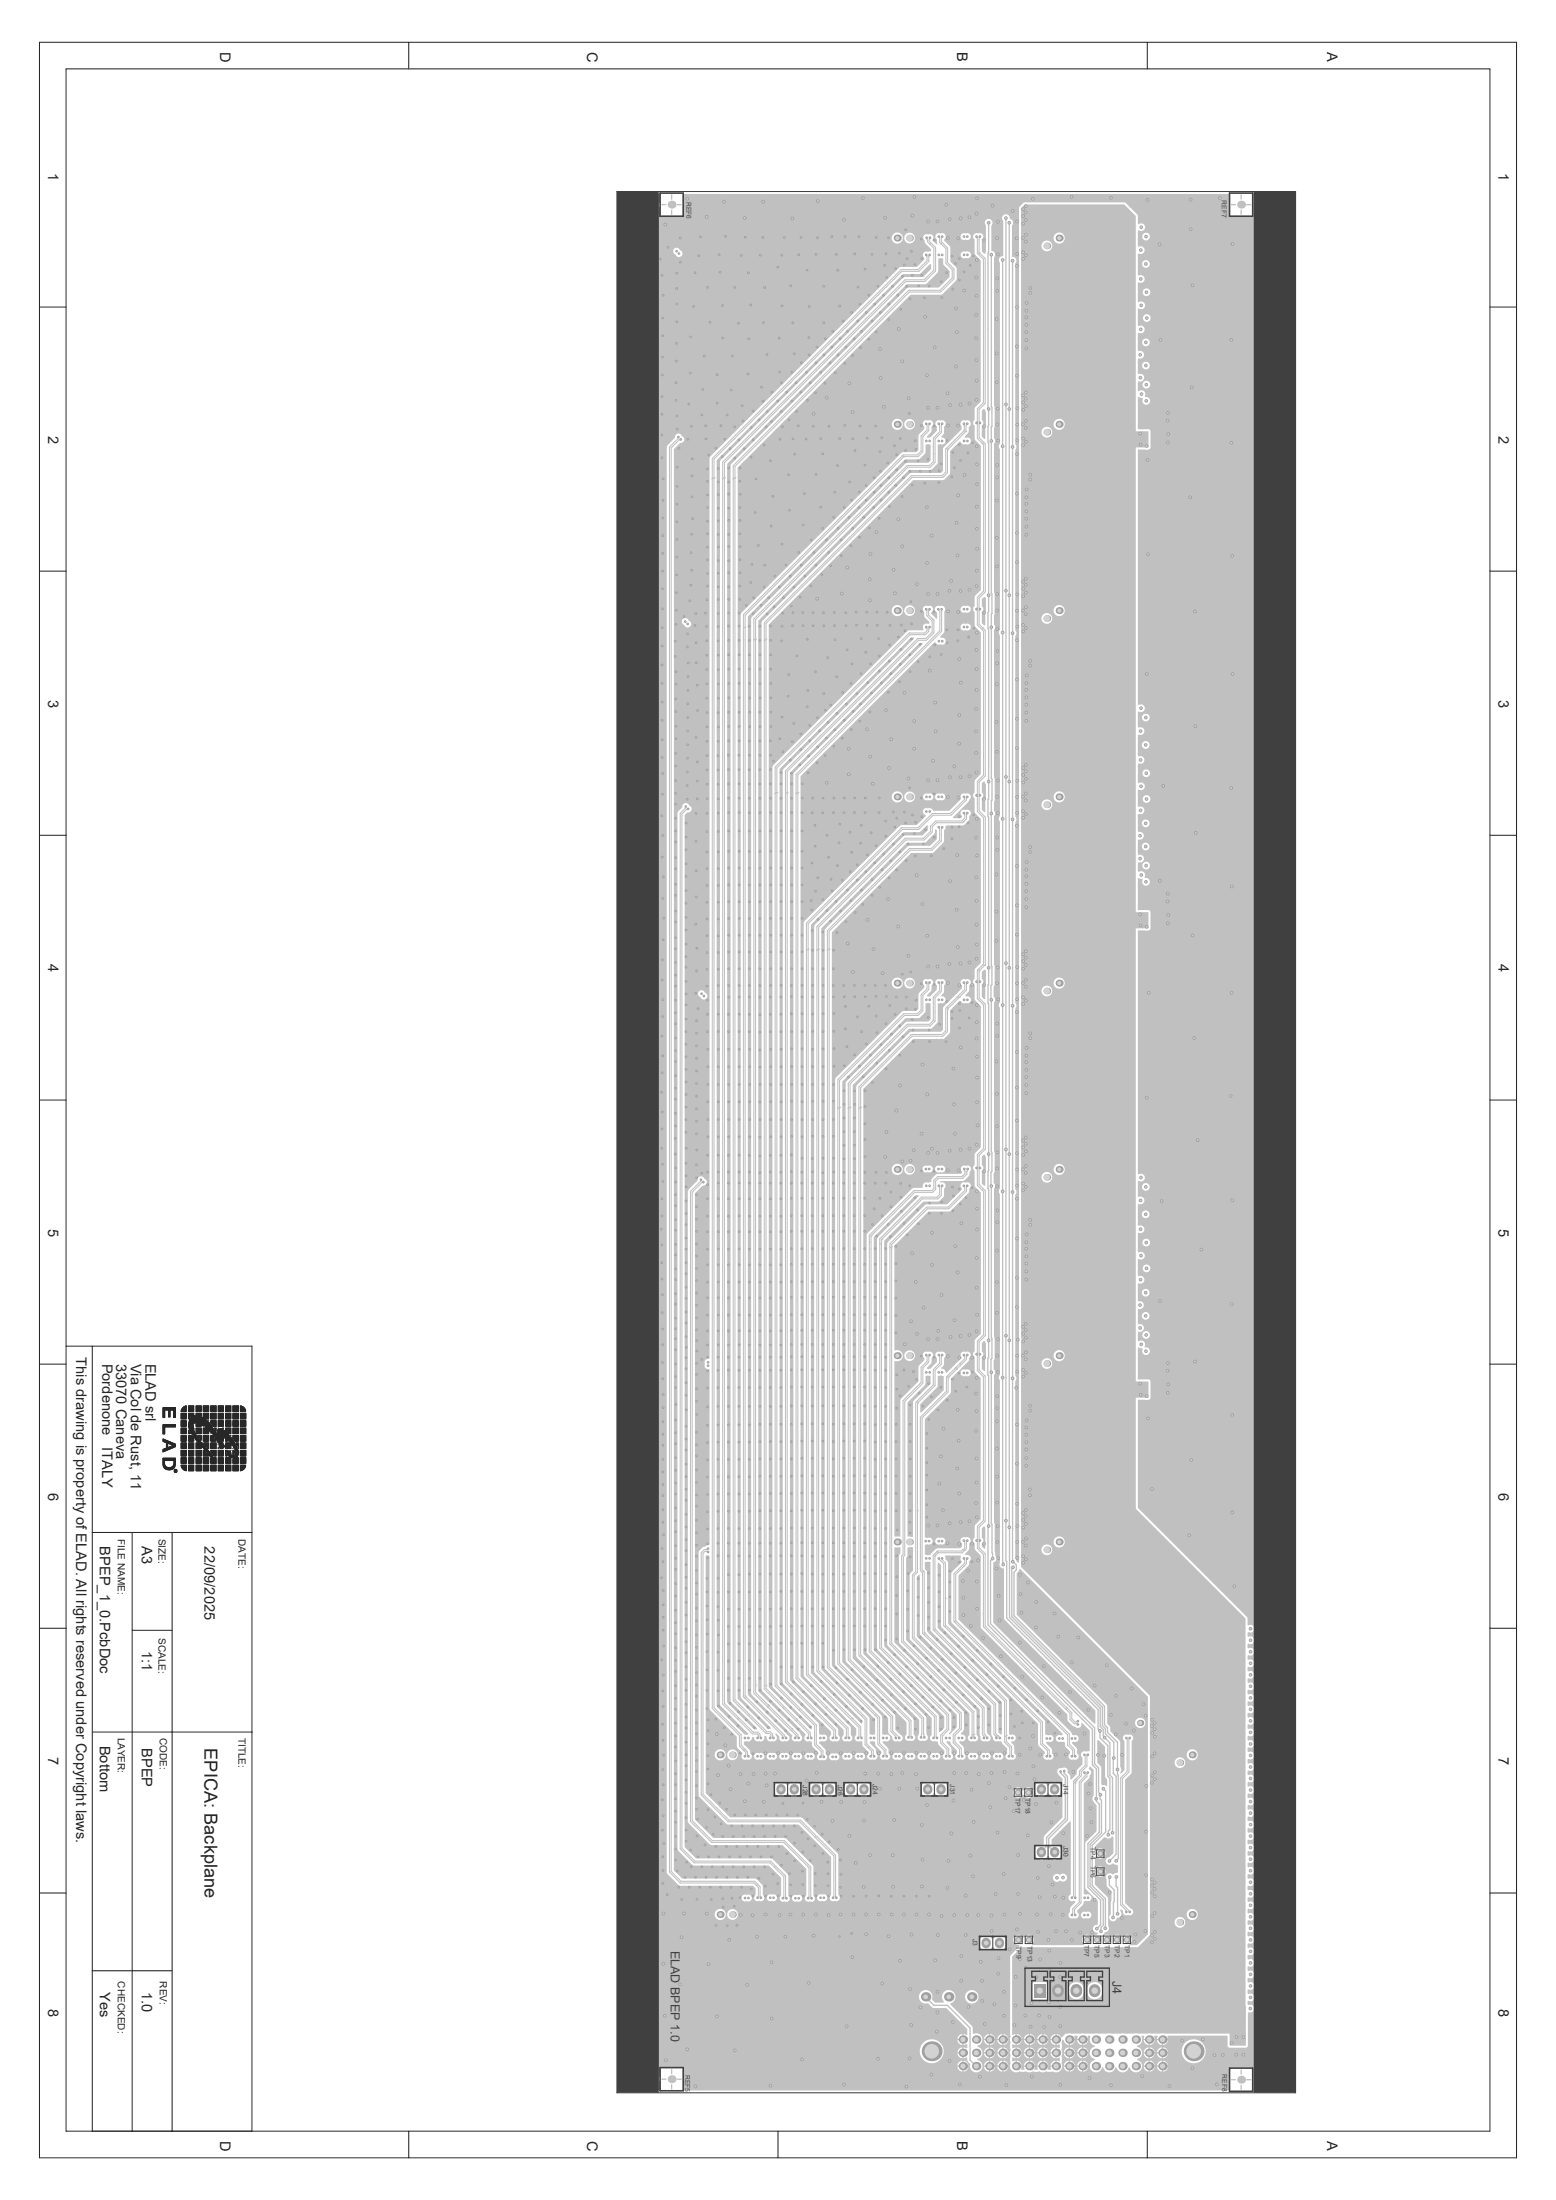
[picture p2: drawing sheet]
<svg xmlns="http://www.w3.org/2000/svg" width="297mm" height="420mm" viewBox="0 0 297 420" stroke-linecap="round" stroke-linejoin="round" font-family="sans-serif">
<defs><g id="words">
<text font-size="3.5" fill="#202020" x="39" y="333.7" transform="rotate(90 39 333.7)">EPICA: Backplane</text>
<g font-size="2.8" fill="#202020">
<text x="42" y="10" transform="rotate(90 42 10)">D</text>
<text x="112.1" y="10" transform="rotate(90 112.1 10)">C</text>
<text x="182.7" y="10" transform="rotate(90 182.7 10)">B</text>
<text x="253.3" y="10" transform="rotate(90 253.3 10)">A</text>
<text x="9.2" y="33.1" transform="rotate(90 9.2 33.1)">1</text>
<text x="286" y="33.1" transform="rotate(90 286 33.1)">1</text>
<text x="9.2" y="83.2" transform="rotate(90 9.2 83.2)">2</text>
<text x="286" y="83.2" transform="rotate(90 286 83.2)">2</text>
<text x="9.2" y="133.6" transform="rotate(90 9.2 133.6)">3</text>
<text x="286" y="133.6" transform="rotate(90 286 133.6)">3</text>
<text x="9.2" y="184.1" transform="rotate(90 9.2 184.1)">4</text>
<text x="286" y="184.1" transform="rotate(90 286 184.1)">4</text>
<text x="9.2" y="234.6" transform="rotate(90 9.2 234.6)">5</text>
<text x="286" y="234.6" transform="rotate(90 286 234.6)">5</text>
<text x="14.5" y="259.1" transform="rotate(90 14.5 259.1)">This drawing is property of ELAD. All rights reserved under Copyright laws.</text>
<text x="19.5" y="260.3" transform="rotate(90 19.5 260.3)">Pordenone</text>
<text x="22.2" y="260.3" transform="rotate(90 22.2 260.3)">33070 Caneva</text>
<text x="25" y="260.3" transform="rotate(90 25 260.3)">Via Col de Rust, 11</text>
<text x="27.8" y="260.3" transform="rotate(90 27.8 260.3)">ELAD srl</text>
<text x="19.5" y="276.2" transform="rotate(90 19.5 276.2)">ITALY</text>
<text x="9.2" y="285" transform="rotate(90 9.2 285)">6</text>
<text x="286" y="285" transform="rotate(90 286 285)">6</text>
<text x="19" y="295.2" transform="rotate(90 19 295.2)">BPEP_1_0.PcbDoc</text>
<text x="27.1" y="295.2" transform="rotate(90 27.1 295.2)">A3</text>
<text x="39" y="295.2" transform="rotate(90 39 295.2)">22/09/2025</text>
<text x="27.1" y="315.2" transform="rotate(90 27.1 315.2)">1:1</text>
<text x="9.2" y="335.5" transform="rotate(90 9.2 335.5)">7</text>
<text x="19" y="333.2" transform="rotate(90 19 333.2)">Bottom</text>
<text x="27.1" y="333.7" transform="rotate(90 27.1 333.7)">BPEP</text>
<text x="286" y="335.5" transform="rotate(90 286 335.5)">7</text>
<text x="9.2" y="383.5" transform="rotate(90 9.2 383.5)">8</text>
<text x="19" y="380.2" transform="rotate(90 19 380.2)">Yes</text>
<text x="27.1" y="380.2" transform="rotate(90 27.1 380.2)">1.0</text>
<text x="286" y="383.5" transform="rotate(90 286 383.5)">8</text>
<text x="42" y="408.8" transform="rotate(90 42 408.8)">D</text>
<text x="112.1" y="408.8" transform="rotate(90 112.1 408.8)">C</text>
<text x="182.7" y="408.8" transform="rotate(90 182.7 408.8)">B</text>
<text x="253.3" y="408.8" transform="rotate(90 253.3 408.8)">A</text>
</g>
<g font-size="2.4" fill="#404040">
<text x="128.1" y="372.4" transform="rotate(90 128.1 372.4)">ELAD BPEP 1.0</text>
<text x="212.3" y="378.2" transform="rotate(90 212.3 378.2)">J4</text>
</g>
<g font-size="1.9" fill="#202020">
<text x="22.5" y="293.7" transform="rotate(90 22.5 293.7)">FILE NAME:</text>
<text x="30.2" y="293.7" transform="rotate(90 30.2 293.7)">SIZE:</text>
<text x="45.6" y="293.7" transform="rotate(90 45.6 293.7)">DATE:</text>
<text x="30.2" y="312.7" transform="rotate(90 30.2 312.7)">SCALE:</text>
<text x="22.5" y="331.7" transform="rotate(90 22.5 331.7)">LAYER:</text>
<text x="30.5" y="331.7" transform="rotate(90 30.5 331.7)">CODE:</text>
<text x="45.6" y="331.7" transform="rotate(90 45.6 331.7)">TITLE:</text>
<text x="22.5" y="378.2" transform="rotate(90 22.5 378.2)">CHECKED:</text>
<text x="30.5" y="378.2" transform="rotate(90 30.5 378.2)">REV:</text>
</g>
<g font-size="1.3" fill="#404040">
<text x="131" y="38.6" transform="rotate(90 131 38.6)">REF6</text>
<text x="233.2" y="38.3" transform="rotate(90 233.2 38.3)">REF7</text>
<text x="153.2" y="340.8" transform="rotate(90 153.2 340.8)">J28</text>
<text x="159.9" y="340.7" transform="rotate(90 159.9 340.7)">J26</text>
<text x="166.6" y="340.5" transform="rotate(90 166.6 340.5)">J24</text>
<text x="181.4" y="340.7" transform="rotate(90 181.4 340.7)">J31</text>
<text x="203" y="340.6" transform="rotate(90 203 340.6)">J14</text>
<text x="193.8" y="343.3" transform="rotate(90 193.8 343.3)">TP17</text>
<text x="195.7" y="343.3" transform="rotate(90 195.7 343.3)">TP18</text>
<text x="203" y="352.4" transform="rotate(90 203 352.4)">J30</text>
<text x="208.2" y="352.6" transform="rotate(90 208.2 352.6)">TP4</text>
<text x="208.2" y="356.2" transform="rotate(90 208.2 356.2)">TP6</text>
<text x="185.7" y="370.2" transform="rotate(90 185.7 370.2)">J3</text>
<text x="194.1" y="371.5" transform="rotate(90 194.1 371.5)">TP9</text>
<text x="196.1" y="371.5" transform="rotate(90 196.1 371.5)">TP13</text>
<text x="207" y="371.3" transform="rotate(90 207 371.3)">TP7</text>
<text x="208.9" y="371.4" transform="rotate(90 208.9 371.4)">TP5</text>
<text x="210.9" y="371.3" transform="rotate(90 210.9 371.3)">TP3</text>
<text x="212.8" y="371.4" transform="rotate(90 212.8 371.4)">TP2</text>
<text x="214.7" y="371.4" transform="rotate(90 214.7 371.4)">TP1</text>
<text x="130.8" y="396.1" transform="rotate(90 130.8 396.1)">REF5</text>
<text x="233.3" y="396" transform="rotate(90 233.3 396)">REF8</text>
</g>
</g></defs>
<g fill="none" stroke="#202020" stroke-width=".19">
<path d="M7.5 8.1h282v403.8h-282zM12.6 13.2h271.8v393.7h-271.8zM78 8.1v5.1M219 8.1v5.1M7.5 58.6h5.1M284.4 58.6h5.1M7.5 109h5.1M284.4 109h5.1M7.5 159.5h5.1M284.4 159.5h5.1M7.5 210h5.1M284.4 210h5.1"/>
<path d="M12.6 257h35.5v149.9M17.6 257v149.9M7.5 260.4h5.1M31.1 268.7v1.9M31.1 272v1.7M31.1 274.7v.5M31.1 276.7v.5M31.1 278.4v1.3M31.1 278.4v1.5M31.2 268.7v1.9M31.2 272v1.7M31.2 274.7v.5"/>
<path d="M31.2 276.7v.5M31.2 278.4v1.6M31.3 268.7v1.9M31.3 272v1.7M31.3 274.7v.5M31.3 276.6v.5M31.3 278.4v1.7M31.3 274.8v.4M31.3 278.4v1.8M31.4 268.7v1.9M31.4 272v1.7M31.4 274.8v.5"/>
<path d="M31.4 276.6v.5M31.4 278.4v1.9M31.5 268.7v1.9M31.5 272v1.7M31.5 274.8v.5M31.5 276.6v.4M31.5 278.4v.4M31.5 279.6v.8M31.5 268.7v.5M31.5 272v.4M31.5 274.9v.4M31.5 276.5v.5"/>
<path d="M31.5 279.7v.7M31.6 268.7v.5M31.6 272v.4M31.6 274.9v.4M31.6 276.5v.5M31.6 278.4v.4M31.6 279.8v.6M31.6 274.9v.5M31.6 279.9v.6M31.7 268.7v.5M31.7 272v.4M31.7 274.9v.5"/>
<path d="M31.7 276.5v.5M31.7 278.4v.4M31.7 280v.5M31.7 276.5v.4M31.8 268.7v.5M31.8 272v.4M31.8 275v1.9M31.8 278.4v.4M31.9 268.7v.5M31.9 272v.4M31.9 275v1.9M31.9 278.4v.4"/>
<path d="M32 268.7v.5M32 272v.4M32 275.1v1.7M32 278.4v.4M32.1 268.7v.5M32.1 272v.4M32.1 275.1v.4M32.1 276.3v.5M32.1 278.4v.4M32.1 275.1v.5M32.2 268.7v1.8M32.2 272v.4"/>
<path d="M32.2 275.1v.5M32.2 276.3v.4M32.2 278.4v.4M32.2 275.2v.4M32.3 268.7v1.8M32.3 272v.4M32.3 275.2v.4M32.3 276.2v.5M32.3 278.4v.4M32.4 268.7v1.8M32.4 272v.4M32.4 275.2v.5"/>
<path d="M32.4 276.2v.5M32.4 278.4v.4M32.4 276.2v.4M32.5 268.7v1.8M32.5 272v.4M32.5 275.3v.4M32.5 276.2v.4M32.5 278.4v.4M32.5 268.7v.5M32.5 276.1v.5M32.6 268.7v.5M32.6 272v.4"/>
<path d="M32.6 275.3v.4M32.6 276.1v.5M32.6 278.4v.4M32.6 275.3v.5M32.7 268.7v.5M32.7 272v.4M32.7 275.3v.5M32.7 276.1v.4M32.7 278.4v.4M32.7 275.4v.4M32.8 268.7v.5M32.8 272v.4"/>
<path d="M32.8 275.4v.4M32.8 276v.5M32.8 278.4v.4M32.9 268.7v.5M32.9 272v.4M32.9 275.4v.5M32.9 276v.4M32.9 278.4v.4M32.9 280v.5M32.9 275.5v.4M33 268.7v.5M33 272v.4"/>
<path d="M33 275.5v.4M33 276v.4M33 278.4v.4M33 279.9v.5M33 275.5v.9M33 279.8v.6M33.1 268.7v.5M33.1 272v.4M33.1 275.5v.9M33.1 278.4v.4M33.1 279.7v.7M33.1 268.7v1.9"/>
<path d="M33.1 275.5v.8M33.1 279.5v.8M33.2 268.7v1.9M33.2 272v.4M33.2 275.6v.7M33.2 278.4v1.9M33.2 278.4v1.8M33.3 268.7v1.9M33.3 272v.4M33.3 275.6v.7M33.3 278.4v1.8M33.3 278.4v1.7"/>
<path d="M33.4 268.7v1.9M33.4 272v.4M33.4 275.7v.5M33.4 278.4v1.6M33.4 278.4v1.5M33.5 268.7v1.9M33.5 272v.4M33.5 275.7v.5M33.5 278.4v1.2M34.5 269.3v.2M34.5 269.8v1.1M34.5 271.2v1.1"/>
<path d="M34.5 272.6v1.1M34.5 274v1.1M34.5 275.5v1M34.5 276.9v1.1M34.5 278.3v1.1M34.5 279.7v.1M34.6 269.2v.3M34.6 269.8v1.1M34.6 271.2v1.1M34.6 272.6v1.1M34.6 274v1.1M34.6 275.5v1"/>
<path d="M34.6 276.9v1.1M34.6 278.3v1.1M34.6 279.7v.3M34.6 269v.5M34.6 279.7v.4M34.7 268.9v.6M34.7 269.8v1.1M34.7 271.2v1.1M34.7 272.6v1.1M34.7 274v1.1M34.7 275.5v1M34.7 276.9v1.1"/>
<path d="M34.7 278.3v1.1M34.7 279.7v.5M34.8 268.9v.6M34.8 269.8v1.1M34.8 271.2v1.1M34.8 272.6v1.1M34.8 274v1.1M34.8 275.5v1M34.8 276.9v1.1M34.8 278.3v1.1M34.8 279.7v.6M34.8 268.8v.7"/>
<path d="M34.8 279.7v.7M34.9 268.8v.7M34.9 269.8v1.1M34.9 271.2v1.1M34.9 272.6v1.1M34.9 274v1.1M34.9 275.5v1M34.9 276.9v1.1M34.9 278.3v1.1M34.9 279.7v.7M34.9 268.7v.8M34.9 279.7v.8"/>
<path d="M35 268.7v.8M35 269.8v1.1M35 271.2v1.1M35 272.6v1.1M35 274v1.1M35 275.5v1M35 276.9v1.1M35 278.3v1.1M35 279.7v.8M35 268.6v.9M35 279.7v.9M35.1 268.6v.9"/>
<path d="M35.1 269.8v1.1M35.1 271.2v1.1M35.1 272.6v1.1M35.1 274v1.1M35.1 275.5v1M35.1 276.9v1.1M35.1 278.3v1.1M35.1 279.7v.9M35.1 268.5v1M35.2 268.5v1M35.2 269.8v1.1M35.2 271.2v1.1"/>
<path d="M35.2 272.6v1.1M35.2 274v1.1M35.2 275.5v1M35.2 276.9v1.1M35.2 278.3v1.1M35.2 279.7v1M35.3 268.5v1M35.3 269.8v1.1M35.3 271.2v1.1M35.3 272.6v1.1M35.3 274v1.1M35.3 275.5v1"/>
<path d="M35.3 276.9v1.1M35.3 278.3v1.1M35.3 279.7v1M35.3 268.4v1.1M35.4 268.4v1.1M35.4 269.8v1.1M35.4 271.2v1.1M35.4 272.6v1.1M35.4 274v1.1M35.4 275.5v1M35.4 276.9v1.1M35.4 278.3v1.1"/>
<path d="M35.4 279.7v1M35.4 279.7v1.1M35.5 268.4v1.1M35.5 269.8v1.1M35.5 271.2v1.1M35.5 272.6v1.1M35.5 274v1.1M35.5 275.5v1M35.5 276.9v1.1M35.5 278.3v1.1M35.5 279.7v1.1M35.6 268.4v1.1"/>
<path d="M35.6 269.8v1.1M35.6 271.2v1.1M35.6 272.6v1.1M35.6 274v1.1M35.6 275.5v1M35.6 276.9v1.1M35.6 278.3v1.1M35.6 279.7v1.1M36 268.4v1.1M36 269.8v1.1M36 273v.7M36 274v1.1"/>
<path d="M36 275.5v1M36 276.9v1.1M36 278.3v1.1M36 279.7v1.1M36 271.5v1.1M36 273.1v.6M36.1 268.4v1.1M36.1 269.8v1.1M36.1 271.3v1.5M36.1 273.2v.5M36.1 274v1.1M36.1 275.5v1"/>
<path d="M36.1 276.9v1.1M36.1 278.3v1.1M36.1 279.7v1.1M36.1 269.8v1M36.1 271.2v1.7M36.1 273.3v.4M36.2 268.4v1.1M36.2 269.8v.9M36.2 271.1v1.9M36.2 273.4v.3M36.2 274v1.1M36.2 275.5v1"/>
<path d="M36.2 276.9v1.1M36.2 278.3v1.1M36.2 279.7v1.1M36.2 269.8v.8M36.2 271v2.2M36.2 273.5v.2M36.3 268.4v1.1M36.3 269.8v.8M36.3 270.9v2.3M36.3 273.6v.1M36.3 274v1.1M36.3 275.5v1"/>
<path d="M36.3 276.9v1.1M36.3 278.3v1.1M36.3 279.7v1.1M36.3 269.8v.7M36.3 270.8v2.5M36.3 273.7h.1M36.4 268.4v1.1M36.4 269.8v.7M36.4 270.7v2.7M36.4 274v1.1M36.4 275.5v1M36.4 276.9v1.1"/>
<path d="M36.4 278.3v1.1M36.4 279.7v1.1M36.4 269.8v.6M36.4 270.7v2.8M36.5 268.4v1.1M36.5 269.8v.6M36.5 270.6v3M36.5 274v1.1M36.5 275.5v1M36.5 276.9v1.1M36.5 278.3v1.1M36.5 279.7v1.1"/>
<path d="M36.5 269.8v.5M36.6 268.4v1.1M36.6 269.8v.5M36.6 270.5v3.2M36.6 274v1.1M36.6 275.5v1M36.6 276.9v1.1M36.6 278.3v1.1M36.6 279.7v1.1M36.6 270.5v3.3M36.6 274.1v1M36.7 268.4v1.1"/>
<path d="M36.7 269.8v.4M36.7 270.5v3.3M36.7 274.1v1M36.7 275.5v1M36.7 276.9v1.1M36.7 278.3v1.1M36.7 279.7v1.1M36.7 270.4v3.5M36.7 274.2v.9M36.8 268.4v1.1M36.8 269.8v.4M36.8 270.4v3.6"/>
<path d="M36.8 274.3v.8M36.8 275.5v1M36.8 276.9v1.1M36.8 278.3v1.1M36.8 279.7v1.1M36.9 268.4v1.1M36.9 269.8v.4M36.9 270.3v1.6M36.9 272.2v1.9M36.9 274.4v.7M36.9 275.5v1M36.9 276.9v1.1"/>
<path d="M36.9 278.3v1.1M36.9 279.7v1.1M36.9 269.8v.3M36.9 270.3v1.5M36.9 272.6v1.6M36.9 274.5v.6M37 268.4v1.1M37 269.8v.3M37 270.3v1.4M37 272.7v1.6M37 274.6v.5M37 275.5v1"/>
<path d="M37 276.9v1.1M37 278.3v1.1M37 279.7v1.1M37 272.7v.1M37 273.1v1.2M37.1 270.3v1.4M37.1 273.2v1.2M37.2 270.3v1.4M37.2 273.4v1.1M37.2 270.3v1.3M37.2 273.5v1.1M37.3 270.2v1.4"/>
<path d="M37.3 273.6v1.1M37.3 270.2v1.5M37.4 270.2v1.5M37.4 273.7v1.1M37.4 268.4v1.1M37.4 269.8v.2M37.4 271.9v.4M37.4 272.6v.9M37.4 273.8v1.1M37.4 275.5v1M37.4 276.9v1.1M37.4 278.3v1.1"/>
<path d="M37.4 279.7v1.1M37.5 268.4v1.1M37.5 269.8v.2M37.5 270.2v1.5M37.5 271.9v.4M37.5 272.6v.9M37.5 274v1M37.5 275.5v1M37.5 276.9v1.1M37.5 278.3v1.1M37.5 279.7v1.1M37.5 272.6v1"/>
<path d="M37.6 268.4v1.1M37.6 269.8v.3M37.6 270.2v1.5M37.6 271.9v.4M37.6 272.6v1.1M37.6 274.1v1M37.6 275.5v1M37.6 276.9v1.1M37.6 278.3v1.1M37.6 279.7v1.1M37.6 274.2v1M37.7 268.4v1.1"/>
<path d="M37.7 269.8v.3M37.7 270.2v1.6M37.7 271.9v.4M37.7 272.6v1.1M37.7 274.3v.9M37.7 275.5v1M37.7 276.9v1.1M37.7 278.3v1.1M37.7 279.7v1.1M37.7 270.3v1.5M37.7 272v.3M37.7 274.3v1"/>
<path d="M37.8 268.4v1.1M37.8 269.8v.3M37.8 270.3v1.5M37.8 272v.3M37.8 272.6v1.1M37.8 274v.1M37.8 274.3v1M37.8 275.6v.9M37.8 276.9v1.1M37.8 278.3v1.1M37.8 279.7v1.1M37.8 274.3v1.1"/>
<path d="M37.9 268.4v1.1M37.9 269.8v.3M37.9 270.3v1.5M37.9 272v.3M37.9 272.6v1.1M37.9 274v.2M37.9 274.4v1M37.9 275.7v.8M37.9 276.9v1.1M37.9 278.3v1.1M37.9 279.7v1.1M37.9 274.5v1"/>
<path d="M38 268.4v1.1M38 269.8v.3M38 270.3v1.5M38 272v.3M38 272.6v1.1M38 274v.2M38 274.6v.9M38 275.8v.7M38 276.9v1.1M38 278.3v1.1M38 279.7v1.1M38 274v.3"/>
<path d="M38 274.7v.9M38.1 268.4v1.1M38.1 269.8v.4M38.1 270.4v1.4M38.1 272v.3M38.1 272.6v1.1M38.1 274v.4M38.1 274.8v.8M38.1 275.9v.6M38.1 276.9v1.1M38.1 278.3v1.1M38.1 279.7v1.1"/>
<path d="M38.1 274v.5M38.1 274.8v.9M38.1 276v.5M38.2 268.4v1.1M38.2 269.8v.4M38.2 270.4v1.4M38.2 272v.3M38.2 272.6v1.1M38.2 274v.6M38.2 274.9v.8M38.2 276v.5M38.2 276.9v1.1"/>
<path d="M38.2 278.3v1.1M38.2 279.7v1.1M38.2 274v.7M38.2 275v.8M38.2 276.1v.4M38.3 268.4v1.1M38.3 269.8v.4M38.3 270.4v1.4M38.3 272v.3M38.3 272.6v1.1M38.3 274v.7M38.3 275.1v.8"/>
<path d="M38.3 276.1v.4M38.3 276.9v1.1M38.3 278.3v1.1M38.3 279.7v1.1M38.3 269.8v.5M38.3 274v.8M38.3 275.3v.6M38.3 276.2v.3M38.4 268.4v1.1M38.4 269.8v.5M38.4 270.5v1.3M38.4 272v.3"/>
<path d="M38.4 272.6v1.1M38.4 274v.9M38.4 275.3v.7M38.4 276.2v.3M38.4 276.9v1.1M38.4 278.3v1.1M38.4 279.7v1.1M38.4 270.5v1.4M38.4 272.1v.2M38.4 274v1M38.4 276.3v.2M38.5 270.5v1.4"/>
<path d="M38.5 275.4v.7M38.6 270.5v1.5M38.6 275.4v.8M38.6 270.6v1.4M38.6 275.5v.7M38.7 270.6v1.5M38.7 275.5v.8M38.7 275.6v.8M38.8 268.4v1.1M38.8 269.8v.6M38.8 270.6v1.5M38.8 272.3h.1"/>
<path d="M38.8 272.6v1.1M38.8 274v1.1M38.8 275.7v.7M38.8 276.9v1.1M38.8 278.3v1.1M38.8 279.7v1.1M38.8 270.6v1.6M38.8 275.7v.8M38.9 268.4v1.1M38.9 269.8v.7M38.9 270.7v1.5M38.9 272.6v1.1"/>
<path d="M38.9 274v1.1M38.9 275.5h.1M38.9 275.8v.8M38.9 276.9v1.1M38.9 278.3v1.1M38.9 279.7v1.1M38.9 275.5v.1M38.9 275.9v.7M39 268.4v1.1M39 269.8v.7M39 270.7v1.5M39 272.6v1.1"/>
<path d="M39 274v1.1M39 275.5v.1M39 276v.7M39 276.9v1.1M39 278.3v1.1M39 279.7v1.1M39 270.8v1.4M39 275.5v.2M39 276.1v.6M39 277v1M39.1 268.4v1.1M39.1 269.8v.8"/>
<path d="M39.1 270.8v1.4M39.1 272.7v1M39.1 274v1.1M39.1 275.5v.3M39.1 276.1v.7M39.1 277v1M39.1 278.3v1.1M39.1 279.7v1.1M39.1 270.8v1.5M39.1 275.5v.4M39.1 276.2v.6M39.2 268.4v1.1"/>
<path d="M39.2 269.8v.8M39.2 270.9v1.6M39.2 272.7v1M39.2 274v1.1M39.2 275.5v.5M39.2 276.2v.7M39.2 277.1v.9M39.2 278.3v1.1M39.2 279.7v1.1M39.2 269.8v.9M39.2 270.9v1.7M39.2 272.8v.9"/>
<path d="M39.3 268.4v1.1M39.3 269.8v.9M39.3 271v1.6M39.3 272.8v.9M39.3 274v1.1M39.3 275.5v.6M39.3 276.3v.6M39.3 277.2v.8M39.3 278.3v1.1M39.3 279.7v1.1M39.3 269.8v1M39.3 276.3v.7"/>
<path d="M39.3 277.3v.7M39.4 268.4v1.1M39.4 269.8v1M39.4 271.1v1.5M39.4 272.8v.9M39.4 274v1.1M39.4 275.5v.6M39.4 276.5v.5M39.4 277.5v.5M39.4 278.3v1.1M39.4 279.7v1.1M39.4 269.8v1.1"/>
<path d="M39.4 271.1v1.6M39.4 272.9v.8M39.4 275.5v.7M39.4 276.6v.5M39.4 277.6v.4M39.5 268.4v1.1M39.5 269.8v1.1M39.5 271.2v1.5M39.5 273v.7M39.5 274v1.1M39.5 275.5v.8M39.5 276.6v.6"/>
<path d="M39.5 277.7v.3M39.5 278.3v1.1M39.5 279.7v1.1M39.5 275.5v.9M39.5 276.6v.7M39.6 268.4v1.1M39.6 269.8v1.1M39.6 271.3v1.5M39.6 273.1v.6M39.6 274v1.1M39.6 275.5v1M39.6 276.7v.8"/>
<path d="M39.6 277.8v.2M39.6 278.3v1.1M39.6 279.7v1.1M39.6 271.3v1.6M39.6 276.7v.9M39.7 268.4v1.1M39.7 269.8v1.1M39.7 271.4v1.5M39.7 273.2v.5M39.7 274v1.1M39.7 275.5v1M39.7 276.8v.8"/>
<path d="M39.7 277.8v.2M39.7 278.3v1.1M39.7 279.7v1.1M39.8 268.4v1.1M39.8 269.8v1.1M39.8 271.4v1.6M39.8 273.2v.5M39.8 274v1.1M39.8 275.5v1M39.8 276.9v.8M39.8 277.9v.1M39.8 278.3v1.1"/>
<path d="M39.8 279.7v1.1M39.8 271.2h.1M39.8 271.5v1.5M39.8 277v.7M39.9 268.4v1.1M39.9 269.8v1.1M39.9 271.2v.1M39.9 271.5v1.5M39.9 273.3v.4M39.9 274v1.1M39.9 275.5v1M39.9 277v.7"/>
<path d="M39.9 278.3v1.1M39.9 279.7v1.1M39.9 271.6v1.5M39.9 277.1v.7M40 271.6v1.5M40 277.1v.7M40 271.7v1.5M40 277.1v.8M40.1 271.7v1.5M40.1 277.1v.9M40.1 271.8v1.5M40.1 277.2v.8"/>
<path d="M40.2 271.8v1.6M40.2 277.4v.7M40.2 268.4v1.1M40.2 269.8v1.1M40.2 271.2v.4M40.2 271.9v1.5M40.2 273.7h.1M40.2 274v1.1M40.2 275.5v1M40.2 276.9v.1M40.2 277.5v.6M40.2 278.3v1.1"/>
<path d="M40.2 279.7v1.1M40.3 268.4v1.1M40.3 269.8v1.1M40.3 271.2v.5M40.3 272v1.4M40.3 274v1.1M40.3 275.5v1M40.3 276.9v.2M40.3 277.5v.6M40.3 278.3v1.1M40.3 279.7v1.1M40.3 276.9v.3"/>
<path d="M40.3 277.6v.5M40.4 268.4v1.1M40.4 269.8v1.1M40.4 271.2v.6M40.4 272.1v1.5M40.4 274v1.1M40.4 275.5v1M40.4 276.9v.5M40.4 277.6v.5M40.4 278.3v1.1M40.4 279.7v1.1M40.4 271.2v.7"/>
<path d="M40.4 272.2v1.4M40.5 268.4v1.1M40.5 269.8v1.1M40.5 271.2v.7M40.5 272.3v1.3M40.5 274v1.1M40.5 275.5v1M40.5 276.9v.5M40.5 277.7v.4M40.5 278.3v1.1M40.5 279.7v1.1M40.5 271.2v.8"/>
<path d="M40.5 272.4v1.2M40.5 276.9v.6M40.5 277.8v.3M40.6 268.4v1.1M40.6 269.8v1.1M40.6 271.2v.9M40.6 272.5v1.1M40.6 274.1v1M40.6 275.5v1M40.6 276.9v.6M40.6 277.9v.2M40.6 278.3v1.1"/>
<path d="M40.6 279.7v1.1M40.6 271.2v1M40.6 272.6v1.2M40.6 276.9v.7M40.7 268.4v1.1M40.7 269.8v1.1M40.7 271.2v1.1M40.7 272.7v1.1M40.7 274.2v.9M40.7 275.5v1M40.7 276.9v.8M40.7 278.3v1.1"/>
<path d="M40.7 279.7v1.1M40.7 272.8v1.1M40.7 276.9v.9M40.8 268.4v1.1M40.8 269.8v1.1M40.8 271.2v1.1M40.8 272.8v1.2M40.8 274.3v.8M40.8 275.5v1M40.8 276.9v1M40.8 278.3v1.1M40.8 279.7v1.1"/>
<path d="M40.8 272.9v1.2M40.8 274.5v.6M40.8 276.9v1.1M40.9 268.4v1.1M40.9 269.8v1.1M40.9 271.2v1.1M40.9 272.6v.1M40.9 273v1.1M40.9 274.6v.5M40.9 275.5v1M40.9 276.9v1.1M40.9 278.3v1.1"/>
<path d="M40.9 279.7v1.1M40.9 273v1.2M40.9 274.7v.4M41 268.4v1.1M41 269.8v1.1M41 271.2v1.1M41 272.6v.2M41 273.1v1.3M41 274.8v.3M41 275.5v1M41 276.9v1.1M41 278.3v1.1"/>
<path d="M41 279.7v1.1M41 272.6v.3M41 273.2v1.3M41.1 268.4v1.1M41.1 269.8v1.1M41.1 271.2v1.1M41.1 272.6v.3M41.1 273.2v1.4M41.1 274.9v.2M41.1 275.5v1M41.1 276.9v1.1M41.1 278.3v1.1"/>
<path d="M41.1 279.7v1.1M41.1 272.6v.4M41.1 273.3v1.4M41.2 268.4v1.1M41.2 269.8v1.1M41.2 271.2v1.1M41.2 272.6v.5M41.2 273.4v1.3M41.2 274.9v.2M41.2 275.5v1M41.2 276.9v1.1M41.2 278.3v1.1"/>
<path d="M41.2 279.7v1.1M41.2 273.5v1.2M41.2 275h.1M41.3 268.4v1.1M41.3 269.8v1.1M41.3 271.2v1.1M41.3 272.6v.5M41.3 273.6v1.2M41.3 275.5v1M41.3 276.9v1.1M41.3 278.3v1.1M41.3 279.7v1.1"/>
<path d="M41.3 273.8v1M41.4 273.9v1M41.4 273.2v.5M41.4 273.9v1.3M41.5 273.1v.7M41.5 274v1.2M41.5 273v.8M41.6 272.9v.9M41.6 274v1.4M41.6 268.4v1.1M41.6 269.8v1.1M41.6 271.2v1.1"/>
<path d="M41.6 272.6v.1M41.6 272.9v1M41.6 273.9v1.5M41.6 275.6v.2M41.6 276.3v.2M41.6 276.9v1.1M41.6 278.3v1.1M41.6 279.7v1.1M41.7 268.4v1.1M41.7 269.8v1.1M41.7 271.2v1.1M41.7 272.6h.1"/>
<path d="M41.7 272.8v2.7M41.7 276.4v.1M41.7 276.9v1.1M41.7 278.3v1.1M41.7 279.7v1.1M41.7 276.5h.1M41.8 268.4v1.1M41.8 269.8v1.1M41.8 271.2v1.1M41.8 272.8v2.7M41.8 276.5h.1M41.8 276.9v1.1"/>
<path d="M41.8 278.3v1.1M41.8 279.7v1.1M41.8 272.8v3.5M41.9 268.4v1.1M41.9 269.8v1.1M41.9 271.2v1.1M41.9 272.7v3.7M41.9 276.9v1.1M41.9 278.3v1.1M41.9 279.7v1.1M42 268.4v1.1M42 269.8v1.1"/>
<path d="M42 271.2v1.1M42 272.7v3.7M42 276.9v1.1M42 278.3v1.1M42 279.7v1.1M42 272.7v3.8M42.1 268.4v1.1M42.1 269.8v1.1M42.1 271.2v1.1M42.1 272.7v3.8M42.1 276.9v1.1M42.1 278.3v1.1"/>
<path d="M42.1 279.7v1.1M42.2 268.4v1.1M42.2 269.8v1.1M42.2 271.2v1.1M42.2 272.7v3.8M42.2 276.9v1.1M42.2 278.3v1.1M42.2 279.7v1.1M42.3 268.4v1.1M42.3 269.8v1.1M42.3 271.2v1.1M42.3 272.8v1.7"/>
<path d="M42.3 275.1v1.4M42.3 276.9v1.1M42.3 278.3v1.1M42.3 279.7v1.1M42.4 268.4v1.1M42.4 269.8v1.1M42.4 271.2v1.1M42.4 272.8v1.6M42.4 275.2v1.3M42.4 276.9v1.1M42.4 278.3v1.1M42.4 279.7v1.1"/>
<path d="M42.4 275.3v1.2M42.5 268.4v1.1M42.5 269.8v1.1M42.5 271.2v1.1M42.5 272.6h.1M42.5 272.8v1.6M42.5 274.6v.4M42.5 275.3v1.2M42.5 276.9v1.1M42.5 278.3v1.1M42.5 279.7v1.1M42.5 272.6v.1"/>
<path d="M42.5 272.9v1.4M42.5 274.5v.6M42.5 275.6v.9M42.6 268.4v1.1M42.6 269.8v1.1M42.6 271.2v1.1M42.6 272.6v.1M42.6 272.9v1.4M42.6 274.6v.5M42.6 275.6v.9M42.6 276.9v1.1M42.6 278.3v1.1"/>
<path d="M42.6 279.7v1.1M42.6 275.6v.8M42.7 268.4v1.1M42.7 269.8v1.1M42.7 271.2v1.1M42.7 272.6v.2M42.7 273v1.4M42.7 274.6v.5M42.7 275.7v.7M42.7 276.9v1.1M42.7 278.3v1.1M42.7 279.7v1.1"/>
<path d="M42.7 275.5h.1M42.7 273v1.5M42.7 275.8v.5M42.8 273.1v1.4M42.8 275.9v.4M42.8 276v.2M42.9 273.2v1.3M42.9 276v.2M43 273.2v1.3M43 273.3v1.3M43.1 268.4v1.1M43.1 269.8v1.1"/>
<path d="M43.1 271.2v1.1M43.1 272.6v.5M43.1 273.3v1.3M43.1 274.8v.3M43.1 275.5v1M43.1 276.9v1.1M43.1 278.3v1.1M43.1 279.7v1.1M43.2 268.4v1.1M43.2 269.8v1.1M43.2 271.2v1.1M43.2 272.6v.6"/>
<path d="M43.2 273.4v1.2M43.2 274.8v.3M43.2 275.5v1M43.2 276.9v1.1M43.2 278.3v1.1M43.2 279.7v1.1M43.2 274.9v.2M43.2 276.9v.3M43.2 277.6v.4M43.3 268.4v1.1M43.3 269.8v1.1M43.3 271.2v1.1"/>
<path d="M43.3 272.6v.6M43.3 273.5v1.2M43.3 274.9v.2M43.3 275.5v1M43.3 276.9v.1M43.3 277.7v.3M43.3 278.3v1.1M43.3 279.7v1.1M43.3 272.6v.7M43.3 275v.1M43.3 277.8v.2M43.4 268.4v1.1"/>
<path d="M43.4 269.8v1.1M43.4 271.2v1.1M43.4 272.6v.7M43.4 273.6v1.2M43.4 275v.1M43.4 275.5v1M43.4 276.9h.1M43.4 277.3v.1M43.4 277.9v.1M43.4 278.3v1.1M43.4 279.7v1.1M43.4 272.6v.8"/>
<path d="M43.4 275.1h.1M43.4 277.1v.5M43.5 268.4v1.1M43.5 269.8v1.1M43.5 271.2v1.1M43.5 272.6v.8M43.5 273.7v1.2M43.5 275.5v1M43.5 277.1v.6M43.5 278.3v1.1M43.5 279.7v1.1M43.5 272.6v.9"/>
<path d="M43.5 277v.8M43.6 268.4v1.1M43.6 269.8v1.1M43.6 271.2v1.1M43.6 272.6v.9M43.6 273.8v1.2M43.6 275.5v1M43.6 277v.9M43.6 278.3v1.1M43.6 279.7v1.1M43.6 272.6v1M43.6 273.9v1.2"/>
<path d="M43.7 268.4v1.1M43.7 269.8v1.1M43.7 271.2v1.1M43.7 272.6v1M43.7 273.9v1.2M43.7 275.5v1M43.7 277v1M43.7 278.3v1.1M43.7 279.7v1.1M43.7 272.6v1.1M43.7 274v1.2M43.8 268.4v1.1"/>
<path d="M43.8 269.8v1.1M43.8 271.2v1.1M43.8 272.6v1.1M43.8 274.1v1.1M43.8 275.6v.9M43.8 277v1.1M43.8 278.3v1.1M43.8 279.7v1.1M43.8 274.2v1.1M43.9 268.4v1.1M43.9 269.8v1.1M43.9 271.2v1.1"/>
<path d="M43.9 272.6v1.1M43.9 274.2v1.2M43.9 275.7v.8M43.9 277v1.1M43.9 278.3v1.1M43.9 279.7v1.1M43.9 274.3v1.2M43.9 275.8v.7M44 268.4v1.1M44 269.8v1.1M44 271.2v1.1M44 272.6v1.1"/>
<path d="M44 274v.1M44 274.3v1.2M44 275.8v.7M44 277.1v1.1M44 278.4v1M44 279.7v1.1M44 274.4v1.2M44 276v.5M44 276.9h.1M44 277.2v1M44.1 268.4v1.1M44.1 269.8v1.1"/>
<path d="M44.1 271.2v1.1M44.1 272.6v1.1M44.1 274v.2M44.1 274.4v1.2M44.1 276v.5M44.1 276.9h.1M44.1 277.4v.8M44.1 278.4v1M44.1 279.7v1.1M44.1 274.5v1.2M44.1 277.7v.5M44.2 274.5v1.2"/>
<path d="M44.2 277.8v.4M44.2 274.6v1.3M44.2 277.8v.5M44.3 274.6v1.4M44.3 277.9v.4M44.4 274.7v1.3M44.4 278v.3M44.4 268.4v1.1M44.4 269.8v1.1M44.4 271.2v1.1M44.4 272.6v1.1M44.4 274v.5"/>
<path d="M44.4 276.5h.1M44.4 276.9v.9M44.4 277.9v.4M44.4 278.5v.9M44.4 279.7v1.1M44.5 268.4v1.1M44.5 269.8v1.1M44.5 271.2v1.1M44.5 272.6v1.1M44.5 274v.5M44.5 274.8v1.3M44.5 276.9v.8"/>
<path d="M44.5 277.9v.4M44.5 278.5v.9M44.5 279.7v1.1M44.5 274v.6M44.5 274.9v1.3M44.5 278.4v1M44.6 268.4v1.1M44.6 269.8v1.1M44.6 271.2v1.1M44.6 272.6v1.1M44.6 274v.7M44.6 275v1.4"/>
<path d="M44.6 276.9v.8M44.6 277.9v.4M44.6 278.4v1M44.6 279.7v1.1M44.6 275.1v1.4M44.6 276.9v.7M44.7 268.4v1.1M44.7 269.8v1.1M44.7 271.2v1.1M44.7 272.6v1.1M44.7 274v.8M44.7 275.3v1.2"/>
<path d="M44.7 277v.4M44.7 277.9v.3M44.7 278.4v1M44.7 279.7v1.1M44.7 274v.9M44.7 275.4v1.2M44.7 277.1v.1M44.8 268.4v1.1M44.8 269.8v1.1M44.8 271.2v1.1M44.8 272.6v1.1M44.8 274v1"/>
<path d="M44.8 275.5v1.1M44.8 277.8v.4M44.8 278.4v1M44.8 279.7v1.1M44.8 274v1.1M44.8 275.6v1.3M44.8 277.6v.6M44.9 268.4v1.1M44.9 269.8v1.1M44.9 271.2v1.1M44.9 272.6v1.1M44.9 274v1.1"/>
<path d="M44.9 275.7v1.3M44.9 277.4v.8M44.9 278.4v1M44.9 279.7v1.1M45 268.4v1.1M45 269.8v1.1M45 271.2v1.1M45 272.6v1.1M45 274v1.1M45 275.7v2.5M45 278.4v1M45 279.7v1.1"/>
<path d="M45 275.5h.1M45 275.8v2.4M45 278.3v1.1M45.1 268.4v1.1M45.1 269.8v1.1M45.1 271.2v1.1M45.1 272.6v1.1M45.1 274v1.1M45.1 275.5v.1M45.1 275.8v2.3M45.1 278.3v1.1M45.1 279.7v1.1"/>
<path d="M45.1 275.9v2.2M45.2 268.4v1.1M45.2 269.8v1.1M45.2 271.2v1.1M45.2 272.6v1.1M45.2 274v1.1M45.2 275.5v.2M45.2 276v2.1M45.2 278.3v1.1M45.2 279.7v1.1M45.2 276.1v2M45.3 268.4v1.1"/>
<path d="M45.3 269.8v1.1M45.3 271.2v1.1M45.3 272.6v1.1M45.3 274v1.1M45.3 275.5v.3M45.3 276.2v1.9M45.3 278.3v1.1M45.3 279.7v1.1M45.3 275.5v.4M45.3 276.6v1.4M45.4 268.4v1.1M45.4 269.8v1.1"/>
<path d="M45.4 271.2v1.1M45.4 272.6v1.1M45.4 274v1.1M45.4 275.5v.4M45.4 276.7v1.3M45.4 278.3v1.1M45.4 279.7v1.1M45.4 275.5v.6M45.4 276.8v1.1M45.5 268.4v1.1M45.5 269.8v1.1M45.5 271.2v1.1"/>
<path d="M45.5 272.6v1.1M45.5 274v1.1M45.5 275.5v1M45.5 276.8v1M45.5 278.3v1.1M45.5 279.7v1.1M45.5 276.9v.7M45.6 277.1v.3M45.9 268.4v1.1M45.9 269.8v1.1M45.9 271.2v1.1M45.9 272.6v1.1"/>
<path d="M45.9 274v1.1M45.9 275.5v1M45.9 276.9v1.1M45.9 278.3v1.1M45.9 279.7v1.1M46 268.4v1.1M46 269.8v1.1M46 271.2v1.1M46 272.6v1.1M46 274v1.1M46 275.5v1M46 276.9v1.1"/>
<path d="M46 278.3v1.1M46 279.7v1.1M46.1 268.4v1.1M46.1 269.8v1.1M46.1 271.2v1.1M46.1 272.6v1.1M46.1 274v1.1M46.1 275.5v1M46.1 276.9v1.1M46.1 278.3v1.1M46.1 279.7v1M46.2 268.5v1"/>
<path d="M46.2 269.8v1.1M46.2 271.2v1.1M46.2 272.6v1.1M46.2 274v1.1M46.2 275.5v1M46.2 276.9v1.1M46.2 278.3v1.1M46.2 279.7v1M46.3 268.5v1M46.3 269.8v1.1M46.3 271.2v1.1M46.3 272.6v1.1"/>
<path d="M46.3 274v1.1M46.3 275.5v1M46.3 276.9v1.1M46.3 278.3v1.1M46.3 279.7v1M46.3 279.7v.9M46.4 268.6v.9M46.4 269.8v1.1M46.4 271.2v1.1M46.4 272.6v1.1M46.4 274v1.1M46.4 275.5v1"/>
<path d="M46.4 276.9v1.1M46.4 278.3v1.1M46.4 279.7v.9M46.5 268.6v.9M46.5 269.8v1.1M46.5 271.2v1.1M46.5 272.6v1.1M46.5 274v1.1M46.5 275.5v1M46.5 276.9v1.1M46.5 278.3v1.1M46.5 279.7v.8"/>
<path d="M46.5 268.7v.8M46.6 268.7v.8M46.6 269.8v1.1M46.6 271.2v1.1M46.6 272.6v1.1M46.6 274v1.1M46.6 275.5v1M46.6 276.9v1.1M46.6 278.3v1.1M46.6 279.7v.7M46.6 268.8v.7M46.7 268.8v.7"/>
<path d="M46.7 269.8v1.1M46.7 271.2v1.1M46.7 272.6v1.1M46.7 274v1.1M46.7 275.5v1M46.7 276.9v1.1M46.7 278.3v1.1M46.7 279.7v.6M46.7 268.9v.6M46.8 269v.5M46.8 269.8v1.1M46.8 271.2v1.1"/>
<path d="M46.8 272.6v1.1M46.8 274v1.1M46.8 275.5v1M46.8 276.9v1.1M46.8 278.3v1.1M46.8 279.7v.5M46.8 269.1v.4M46.8 279.7v.4M46.9 269.2v.3M46.9 269.8v1.1M46.9 271.2v1.1M46.9 272.6v1.1"/>
<path d="M46.9 274v1.1M46.9 275.5v1M46.9 276.9v1.1M46.9 278.3v1.1M46.9 279.7v.2M284.4 260.4h5.1M17.6 292.6h30.5M25.2 292.6v114.3M31.8 280v.5M31.8 280.1v.4M31.9 280.1v.5M32 280.1v.5"/>
<path d="M32.1 280.1v.5M32.2 280.1v.5M32.3 280.1v.5M32.4 280.1v.5M32.5 280.1v.5M32.6 280.1v.5M32.7 280.1v.5M32.7 280.1v.4M32.8 280.1v.4M32.8 280v.5M32.9 292.6v114.3M33.2 280.7v.2"/>
<path d="M33.3 280.6v.1M33.3 280.9v.1M33.3 280.6h.1M33.4 280.7h.1M33.4 280.9l-.1 .2M33.4 280.5v.1M33.4 281v.1M33.4 280.9h.1M33.4 281.1h.1M33.5 280.7h.1M33.5 280.8v.1M33.5 280.5h.1"/>
<path d="M33.5 281.1h.1M33.5 280.7v.2M33.6 280.7h.1M33.6 280.9h.1M33.6 280.5v.1M33.6 281v.1M33.7 280.7v.2M33.7 280.6h.1M33.7 281h.1M33.8 280.6v.1M33.8 280.9v.1M33.8 280.7v.2"/>
<path d="M7.5 310.8h5.1M25.2 311.2h7.7M284.4 310.8h5.1M17.6 330.7h30.5M7.5 361.4h5.1M17.6 376.2h15.3M284.4 361.4h5.1M78 406.9v5M148.5 406.9v5M219 406.9v5"/>
</g>
<path d="M117.8 36.6h129.5v362.9h-129.5z" fill="none" stroke="#404040" stroke-width=".19"/>
<g fill="#d2d2d2">
<circle cx="204.9" cy="338.3" r=".18"/>
<circle cx="201.6" cy="335" r=".18"/>
<circle cx="203.5" cy="334.9" r=".18"/>
<circle cx="184.1" cy="55.5" r=".18"/>
<circle cx="185.2" cy="50.6" r=".08"/>
<circle cx="184" cy="51.9" r=".08"/>
<circle cx="181.7" cy="48.9" r=".08"/>
<circle cx="182.4" cy="50.3" r=".08"/>
<circle cx="183.1" cy="49.3" r=".08"/>
<circle cx="185.8" cy="48.9" r=".08"/>
<circle cx="178.3" cy="45.9" r=".08"/>
<circle cx="123.4" cy="241.4" r=".18"/>
<circle cx="134" cy="79.2" r=".08"/>
<circle cx="138.8" cy="79.2" r=".08"/>
<circle cx="131.5" cy="77.2" r=".08"/>
<circle cx="136.9" cy="77" r=".08"/>
<circle cx="141.7" cy="77.5" r=".08"/>
<circle cx="134.1" cy="74.3" r=".08"/>
<circle cx="139.6" cy="74.4" r=".08"/>
<circle cx="145.4" cy="73.9" r=".08"/>
<circle cx="131.8" cy="71.2" r=".08"/>
<circle cx="136.9" cy="71.5" r=".08"/>
<circle cx="142.8" cy="71.4" r=".08"/>
<circle cx="148.8" cy="71" r=".08"/>
<circle cx="134.4" cy="68" r=".08"/>
<circle cx="139.8" cy="68" r=".08"/>
<circle cx="146.4" cy="67.7" r=".08"/>
<circle cx="151.6" cy="67.5" r=".08"/>
<circle cx="131.8" cy="64.3" r=".08"/>
<circle cx="137.9" cy="64.5" r=".08"/>
<circle cx="142.9" cy="64.7" r=".08"/>
<circle cx="148.7" cy="64.5" r=".08"/>
<circle cx="154.4" cy="64.5" r=".08"/>
<circle cx="135.5" cy="61.5" r=".08"/>
<circle cx="141" cy="61.7" r=".08"/>
<circle cx="145.7" cy="61.6" r=".08"/>
<circle cx="151.3" cy="61.6" r=".08"/>
<circle cx="157.2" cy="61.6" r=".08"/>
<circle cx="132.4" cy="58.5" r=".08"/>
<circle cx="137.9" cy="58.3" r=".08"/>
<circle cx="143.3" cy="58.2" r=".08"/>
<circle cx="149.3" cy="58.4" r=".08"/>
<circle cx="154.5" cy="58.5" r=".08"/>
<circle cx="160.3" cy="58.4" r=".08"/>
<circle cx="129.2" cy="58" r=".08"/>
<circle cx="126.5" cy="60.7" r=".08"/>
<circle cx="129.2" cy="61.4" r=".08"/>
<circle cx="126.5" cy="64.1" r=".08"/>
<circle cx="129.1" cy="65.6" r=".08"/>
<circle cx="126.4" cy="68.2" r=".08"/>
<circle cx="129.1" cy="68.9" r=".08"/>
<circle cx="126.4" cy="71.6" r=".08"/>
<circle cx="129.1" cy="73.1" r=".08"/>
<circle cx="126.4" cy="75.7" r=".08"/>
<circle cx="129" cy="76.4" r=".08"/>
<circle cx="155.3" cy="79" r=".18"/>
<circle cx="157.8" cy="75.9" r=".18"/>
<circle cx="162.7" cy="78.7" r=".18"/>
<circle cx="162.1" cy="73.2" r=".18"/>
<circle cx="168.7" cy="77.7" r=".18"/>
<circle cx="168.1" cy="72.2" r=".18"/>
<circle cx="173.4" cy="76" r=".18"/>
<circle cx="168" cy="66.6" r=".18"/>
<circle cx="172.2" cy="69" r=".18"/>
<circle cx="176.9" cy="71.6" r=".18"/>
<circle cx="180.9" cy="75.1" r=".18"/>
<circle cx="171.5" cy="62.8" r=".18"/>
<circle cx="178.4" cy="66.3" r=".18"/>
<circle cx="182.5" cy="70" r=".18"/>
<circle cx="176.6" cy="60.5" r=".18"/>
<circle cx="182.7" cy="63.4" r=".18"/>
<circle cx="182.5" cy="58.9" r=".18"/>
<circle cx="186.4" cy="72.7" r=".18"/>
<circle cx="186.4" cy="68.8" r=".18"/>
<circle cx="186.3" cy="64.6" r=".18"/>
<circle cx="186.3" cy="60.1" r=".18"/>
<circle cx="186.4" cy="56.5" r=".18"/>
<circle cx="190.3" cy="73" r=".18"/>
<circle cx="190.3" cy="67.5" r=".18"/>
<circle cx="190.2" cy="60.9" r=".18"/>
<circle cx="143.5" cy="107.7" r=".08"/>
<circle cx="144.7" cy="104.1" r=".08"/>
<circle cx="144.2" cy="97.8" r=".08"/>
<circle cx="147.2" cy="100.4" r=".08"/>
<circle cx="144.3" cy="91.4" r=".08"/>
<circle cx="147.5" cy="94.8" r=".08"/>
<circle cx="150.7" cy="97.4" r=".08"/>
<circle cx="150.5" cy="90.7" r=".08"/>
<circle cx="153.5" cy="94.2" r=".08"/>
<circle cx="155.8" cy="90.6" r=".08"/>
<circle cx="147.1" cy="88" r=".08"/>
<circle cx="168.3" cy="83.6" r=".08"/>
<circle cx="165.6" cy="83.7" r=".08"/>
<circle cx="162.8" cy="83.7" r=".08"/>
<circle cx="160.3" cy="83.7" r=".08"/>
<circle cx="167.2" cy="81.3" r=".08"/>
<circle cx="164.2" cy="81.3" r=".08"/>
<circle cx="161.3" cy="81.2" r=".08"/>
<circle cx="149.4" cy="81.5" r=".08"/>
<circle cx="140.2" cy="81.5" r=".08"/>
<circle cx="143.4" cy="81.6" r=".08"/>
<circle cx="131.7" cy="114.7" r=".08"/>
<circle cx="132" cy="108.9" r=".08"/>
<circle cx="131.9" cy="105.5" r=".08"/>
<circle cx="132" cy="102" r=".08"/>
<circle cx="132.2" cy="99" r=".08"/>
<circle cx="132.1" cy="94.9" r=".08"/>
<circle cx="132.1" cy="90.8" r=".08"/>
<circle cx="129.2" cy="96.2" r=".08"/>
<circle cx="126.6" cy="95.5" r=".08"/>
<circle cx="129.2" cy="92.9" r=".08"/>
<circle cx="126.6" cy="91.4" r=".08"/>
<circle cx="129.2" cy="103" r=".08"/>
<circle cx="126.5" cy="102.3" r=".08"/>
<circle cx="129.2" cy="99.6" r=".08"/>
<circle cx="126.5" cy="98.9" r=".08"/>
<circle cx="126.5" cy="105.6" r=".08"/>
<circle cx="129.2" cy="106.4" r=".08"/>
<circle cx="126.5" cy="109" r=".08"/>
<circle cx="129.1" cy="109.8" r=".08"/>
<circle cx="141.3" cy="89.4" r=".08"/>
<circle cx="141.2" cy="91.9" r=".08"/>
<circle cx="139.1" cy="92" r=".08"/>
<circle cx="139.1" cy="89.3" r=".08"/>
<circle cx="137.1" cy="92" r=".08"/>
<circle cx="137.1" cy="89.4" r=".08"/>
<circle cx="135.1" cy="91.9" r=".08"/>
<circle cx="135.1" cy="89.5" r=".08"/>
<circle cx="141.3" cy="94.4" r=".08"/>
<circle cx="141.2" cy="96.9" r=".08"/>
<circle cx="139.1" cy="97" r=".08"/>
<circle cx="139.1" cy="94.3" r=".08"/>
<circle cx="137.1" cy="97" r=".08"/>
<circle cx="137.1" cy="94.4" r=".08"/>
<circle cx="135.1" cy="96.9" r=".08"/>
<circle cx="135.1" cy="94.5" r=".08"/>
<circle cx="141.3" cy="99.4" r=".08"/>
<circle cx="141.2" cy="101.9" r=".08"/>
<circle cx="139.1" cy="102" r=".08"/>
<circle cx="139.1" cy="99.3" r=".08"/>
<circle cx="137.1" cy="102" r=".08"/>
<circle cx="137.1" cy="99.4" r=".08"/>
<circle cx="135.1" cy="101.9" r=".08"/>
<circle cx="135.1" cy="99.5" r=".08"/>
<circle cx="141.3" cy="104.3" r=".08"/>
<circle cx="141.2" cy="106.9" r=".08"/>
<circle cx="139.1" cy="107" r=".08"/>
<circle cx="139.1" cy="104.3" r=".08"/>
<circle cx="137.1" cy="107" r=".08"/>
<circle cx="137.1" cy="104.4" r=".08"/>
<circle cx="135.1" cy="106.9" r=".08"/>
<circle cx="135.1" cy="104.5" r=".08"/>
<circle cx="180.8" cy="84.1" r=".08"/>
<circle cx="184.1" cy="90.7" r=".18"/>
<circle cx="182.2" cy="89.3" r=".08"/>
<circle cx="183.4" cy="87.9" r=".08"/>
<circle cx="184.8" cy="86.5" r=".08"/>
<circle cx="178.3" cy="151.6" r=".08"/>
<circle cx="178.3" cy="116.8" r=".08"/>
<circle cx="178.3" cy="81.3" r=".08"/>
<circle cx="181.9" cy="86.4" r=".08"/>
<circle cx="183.1" cy="84.9" r=".08"/>
<circle cx="185.6" cy="84.5" r=".08"/>
<circle cx="160.7" cy="113.3" r=".18"/>
<circle cx="166" cy="114.6" r=".18"/>
<circle cx="161.7" cy="108.3" r=".18"/>
<circle cx="166" cy="110.6" r=".18"/>
<circle cx="170.8" cy="113.3" r=".18"/>
<circle cx="166.2" cy="105.8" r=".18"/>
<circle cx="170.6" cy="108.8" r=".18"/>
<circle cx="175" cy="111.5" r=".18"/>
<circle cx="167.3" cy="101.6" r=".18"/>
<circle cx="172.2" cy="104.3" r=".18"/>
<circle cx="176.9" cy="107.5" r=".18"/>
<circle cx="181.5" cy="110.9" r=".18"/>
<circle cx="171.5" cy="99.1" r=".18"/>
<circle cx="177.8" cy="102.3" r=".18"/>
<circle cx="182.8" cy="106.1" r=".18"/>
<circle cx="176.9" cy="96.8" r=".18"/>
<circle cx="182.6" cy="99.8" r=".18"/>
<circle cx="182.9" cy="94.6" r=".18"/>
<circle cx="156" cy="114.3" r=".18"/>
<circle cx="186.5" cy="108.9" r=".18"/>
<circle cx="186.5" cy="104.7" r=".18"/>
<circle cx="186.5" cy="101" r=".18"/>
<circle cx="186.5" cy="96.7" r=".18"/>
<circle cx="186.5" cy="92.5" r=".18"/>
<circle cx="190.3" cy="108.1" r=".18"/>
<circle cx="190.3" cy="102.7" r=".18"/>
<circle cx="149.3" cy="136.9" r=".08"/>
<circle cx="150.5" cy="132.9" r=".08"/>
<circle cx="150.6" cy="128.8" r=".08"/>
<circle cx="154.2" cy="131.8" r=".08"/>
<circle cx="152.1" cy="125.2" r=".08"/>
<circle cx="155.7" cy="128.2" r=".08"/>
<circle cx="158" cy="125.5" r=".08"/>
<circle cx="161.7" cy="124" r=".08"/>
<circle cx="149.2" cy="122.3" r=".08"/>
<circle cx="154.1" cy="122.1" r=".08"/>
<circle cx="159.4" cy="122.1" r=".08"/>
<circle cx="164.4" cy="121.9" r=".08"/>
<circle cx="169.3" cy="116.9" r=".08"/>
<circle cx="146.4" cy="117.2" r=".08"/>
<circle cx="143.8" cy="117.1" r=".08"/>
<circle cx="141.1" cy="117" r=".08"/>
<circle cx="139.1" cy="117" r=".08"/>
<circle cx="137.1" cy="117.1" r=".08"/>
<circle cx="134.7" cy="117.1" r=".08"/>
<circle cx="149.4" cy="117.1" r=".08"/>
<circle cx="151.4" cy="117" r=".08"/>
<circle cx="153.2" cy="116.9" r=".08"/>
<circle cx="155.2" cy="117" r=".08"/>
<circle cx="157.2" cy="117" r=".08"/>
<circle cx="159.2" cy="116.9" r=".08"/>
<circle cx="161.4" cy="117" r=".08"/>
<circle cx="163.4" cy="116.9" r=".08"/>
<circle cx="165.4" cy="116.9" r=".08"/>
<circle cx="167.4" cy="116.9" r=".08"/>
<circle cx="167.4" cy="119.4" r=".08"/>
<circle cx="165.5" cy="119.4" r=".08"/>
<circle cx="163.5" cy="119.4" r=".08"/>
<circle cx="161.5" cy="119.5" r=".08"/>
<circle cx="159.3" cy="119.4" r=".08"/>
<circle cx="157.2" cy="119.5" r=".08"/>
<circle cx="155.2" cy="119.5" r=".08"/>
<circle cx="153.3" cy="119.4" r=".08"/>
<circle cx="151.3" cy="119.4" r=".08"/>
<circle cx="149.3" cy="119.5" r=".08"/>
<circle cx="165.3" cy="124.5" r=".08"/>
<circle cx="126.4" cy="144.6" r=".08"/>
<circle cx="126.4" cy="141.2" r=".08"/>
<circle cx="126.4" cy="137.5" r=".08"/>
<circle cx="126.4" cy="134" r=".08"/>
<circle cx="126.4" cy="130.4" r=".08"/>
<circle cx="126.4" cy="127" r=".08"/>
<circle cx="133.1" cy="145.5" r=".08"/>
<circle cx="132.9" cy="140.8" r=".08"/>
<circle cx="133.1" cy="135.6" r=".08"/>
<circle cx="133.1" cy="130.8" r=".08"/>
<circle cx="131.3" cy="129.2" r=".08"/>
<circle cx="131.4" cy="126.6" r=".08"/>
<circle cx="129" cy="128.2" r=".08"/>
<circle cx="129" cy="130.6" r=".08"/>
<circle cx="131.3" cy="134.3" r=".08"/>
<circle cx="131.3" cy="131.8" r=".08"/>
<circle cx="129" cy="133.4" r=".08"/>
<circle cx="129" cy="135.8" r=".08"/>
<circle cx="131.3" cy="139.5" r=".08"/>
<circle cx="131.3" cy="137" r=".08"/>
<circle cx="129" cy="138.6" r=".08"/>
<circle cx="129" cy="141" r=".08"/>
<circle cx="131.2" cy="144.7" r=".08"/>
<circle cx="131.3" cy="142.2" r=".08"/>
<circle cx="129" cy="143.8" r=".08"/>
<circle cx="129" cy="146.2" r=".08"/>
<circle cx="134.9" cy="119.6" r=".08"/>
<circle cx="137.1" cy="119.6" r=".08"/>
<circle cx="139.1" cy="119.5" r=".08"/>
<circle cx="141.1" cy="119.5" r=".08"/>
<circle cx="143" cy="119.5" r=".08"/>
<circle cx="145" cy="119.5" r=".08"/>
<circle cx="147.1" cy="119.5" r=".08"/>
<circle cx="134.9" cy="122.3" r=".08"/>
<circle cx="137.1" cy="122.4" r=".08"/>
<circle cx="139.1" cy="122.3" r=".08"/>
<circle cx="141.1" cy="122.3" r=".08"/>
<circle cx="143" cy="122.3" r=".08"/>
<circle cx="145" cy="122.3" r=".08"/>
<circle cx="147.1" cy="122.3" r=".08"/>
<circle cx="134.9" cy="125.1" r=".08"/>
<circle cx="137.1" cy="125.1" r=".08"/>
<circle cx="139.1" cy="125" r=".08"/>
<circle cx="141.1" cy="125" r=".08"/>
<circle cx="143" cy="125" r=".08"/>
<circle cx="145" cy="125" r=".08"/>
<circle cx="147.1" cy="125" r=".08"/>
<circle cx="134.9" cy="127.8" r=".08"/>
<circle cx="137.1" cy="127.8" r=".08"/>
<circle cx="139.1" cy="127.7" r=".08"/>
<circle cx="141.1" cy="127.7" r=".08"/>
<circle cx="143.1" cy="127.8" r=".08"/>
<circle cx="145.1" cy="127.8" r=".08"/>
<circle cx="147.1" cy="127.7" r=".08"/>
<circle cx="134.9" cy="130.6" r=".08"/>
<circle cx="137.1" cy="130.6" r=".08"/>
<circle cx="139.1" cy="130.5" r=".08"/>
<circle cx="141.1" cy="130.5" r=".08"/>
<circle cx="143.1" cy="130.5" r=".08"/>
<circle cx="145.1" cy="130.5" r=".08"/>
<circle cx="147.1" cy="130.5" r=".08"/>
<circle cx="134.9" cy="133.3" r=".08"/>
<circle cx="137.1" cy="133.3" r=".08"/>
<circle cx="139.1" cy="133.2" r=".08"/>
<circle cx="141.1" cy="133.2" r=".08"/>
<circle cx="143.1" cy="133.2" r=".08"/>
<circle cx="145.1" cy="133.2" r=".08"/>
<circle cx="147.1" cy="133.2" r=".08"/>
<circle cx="134.9" cy="136" r=".08"/>
<circle cx="137.1" cy="136.1" r=".08"/>
<circle cx="139.1" cy="136" r=".08"/>
<circle cx="141.1" cy="136" r=".08"/>
<circle cx="143.1" cy="136" r=".08"/>
<circle cx="145" cy="136" r=".08"/>
<circle cx="147.1" cy="136" r=".08"/>
<circle cx="135" cy="138.8" r=".08"/>
<circle cx="137.1" cy="138.8" r=".08"/>
<circle cx="139.1" cy="138.7" r=".08"/>
<circle cx="141.1" cy="138.7" r=".08"/>
<circle cx="143.1" cy="138.7" r=".08"/>
<circle cx="145.1" cy="138.7" r=".08"/>
<circle cx="147.2" cy="138.7" r=".08"/>
<circle cx="135" cy="141.5" r=".08"/>
<circle cx="137.1" cy="141.5" r=".08"/>
<circle cx="139.1" cy="141.4" r=".08"/>
<circle cx="141.1" cy="141.4" r=".08"/>
<circle cx="143" cy="141.4" r=".08"/>
<circle cx="145" cy="141.4" r=".08"/>
<circle cx="147" cy="141.4" r=".08"/>
<circle cx="135" cy="144.2" r=".08"/>
<circle cx="137.1" cy="144.3" r=".08"/>
<circle cx="139.1" cy="144.2" r=".08"/>
<circle cx="141.1" cy="144.2" r=".08"/>
<circle cx="143.1" cy="144.2" r=".08"/>
<circle cx="145.1" cy="144.2" r=".08"/>
<circle cx="147.1" cy="144.2" r=".08"/>
<circle cx="135" cy="147" r=".08"/>
<circle cx="137.1" cy="147" r=".08"/>
<circle cx="139.1" cy="146.9" r=".08"/>
<circle cx="141.1" cy="146.9" r=".08"/>
<circle cx="143" cy="146.9" r=".08"/>
<circle cx="145" cy="146.9" r=".08"/>
<circle cx="147.1" cy="146.9" r=".08"/>
<circle cx="135" cy="149.7" r=".08"/>
<circle cx="137.1" cy="149.7" r=".08"/>
<circle cx="139.1" cy="149.6" r=".08"/>
<circle cx="141.1" cy="149.6" r=".08"/>
<circle cx="143" cy="149.7" r=".08"/>
<circle cx="145" cy="149.7" r=".08"/>
<circle cx="147.1" cy="149.6" r=".08"/>
<circle cx="153.1" cy="149.6" r=".08"/>
<circle cx="151.1" cy="149.6" r=".08"/>
<circle cx="149.1" cy="149.6" r=".08"/>
<circle cx="157.8" cy="149.4" r=".18"/>
<circle cx="162" cy="147.8" r=".18"/>
<circle cx="166.6" cy="149.6" r=".18"/>
<circle cx="162" cy="142.9" r=".18"/>
<circle cx="166.1" cy="144.4" r=".18"/>
<circle cx="169.7" cy="146.6" r=".18"/>
<circle cx="173.4" cy="148.6" r=".18"/>
<circle cx="178.1" cy="145.2" r=".18"/>
<circle cx="165.5" cy="139.2" r=".18"/>
<circle cx="170.1" cy="141.1" r=".18"/>
<circle cx="174.5" cy="142.9" r=".18"/>
<circle cx="182.2" cy="146.3" r=".18"/>
<circle cx="169.1" cy="135.6" r=".18"/>
<circle cx="174.5" cy="137.7" r=".18"/>
<circle cx="178.6" cy="139.6" r=".18"/>
<circle cx="183.1" cy="142" r=".18"/>
<circle cx="172.6" cy="132.2" r=".18"/>
<circle cx="178.5" cy="134.1" r=".18"/>
<circle cx="183.1" cy="136.5" r=".18"/>
<circle cx="177.5" cy="128" r=".18"/>
<circle cx="183.4" cy="130.3" r=".18"/>
<circle cx="183.1" cy="125.8" r=".18"/>
<circle cx="182.8" cy="122.3" r=".08"/>
<circle cx="184.9" cy="121.6" r=".08"/>
<circle cx="180.8" cy="122.7" r=".08"/>
<circle cx="178.4" cy="123.1" r=".08"/>
<circle cx="180.7" cy="120.2" r=".08"/>
<circle cx="182.9" cy="120.2" r=".08"/>
<circle cx="181" cy="116.7" r=".18"/>
<circle cx="185.9" cy="119.9" r=".08"/>
<circle cx="186.3" cy="143.7" r=".18"/>
<circle cx="186.3" cy="139.6" r=".18"/>
<circle cx="186.3" cy="135.3" r=".18"/>
<circle cx="186.4" cy="131.7" r=".18"/>
<circle cx="186.4" cy="127.7" r=".18"/>
<circle cx="190.3" cy="143.5" r=".18"/>
<circle cx="190.2" cy="137.8" r=".18"/>
<circle cx="194.1" cy="122.2" r=".18"/>
<circle cx="132.8" cy="176.4" r=".08"/>
<circle cx="133" cy="181" r=".08"/>
<circle cx="132.9" cy="166.2" r=".08"/>
<circle cx="132.9" cy="171.2" r=".08"/>
<circle cx="126.6" cy="179.4" r=".08"/>
<circle cx="126.5" cy="171.5" r=".08"/>
<circle cx="126.7" cy="175.3" r=".08"/>
<circle cx="126.4" cy="163.6" r=".08"/>
<circle cx="126.6" cy="167.4" r=".08"/>
<circle cx="129" cy="181.1" r=".08"/>
<circle cx="129" cy="179" r=".08"/>
<circle cx="131" cy="180.2" r=".08"/>
<circle cx="131" cy="182.6" r=".08"/>
<circle cx="129" cy="176" r=".08"/>
<circle cx="129" cy="173.9" r=".08"/>
<circle cx="131" cy="175.1" r=".08"/>
<circle cx="131" cy="177.5" r=".08"/>
<circle cx="129" cy="170.9" r=".08"/>
<circle cx="129" cy="168.8" r=".08"/>
<circle cx="131" cy="170" r=".08"/>
<circle cx="131" cy="172.4" r=".08"/>
<circle cx="129" cy="165.8" r=".08"/>
<circle cx="129" cy="163.7" r=".08"/>
<circle cx="131" cy="164.9" r=".08"/>
<circle cx="131" cy="167.3" r=".08"/>
<circle cx="167.9" cy="152.3" r=".08"/>
<circle cx="147.1" cy="152.4" r=".08"/>
<circle cx="149.1" cy="152.4" r=".08"/>
<circle cx="151.1" cy="152.4" r=".08"/>
<circle cx="153.2" cy="152.3" r=".08"/>
<circle cx="145" cy="152.4" r=".08"/>
<circle cx="143" cy="152.4" r=".08"/>
<circle cx="141.1" cy="152.4" r=".08"/>
<circle cx="139.1" cy="152.4" r=".08"/>
<circle cx="137.1" cy="152.5" r=".08"/>
<circle cx="135" cy="152.5" r=".08"/>
<circle cx="155.1" cy="152.4" r=".08"/>
<circle cx="157.1" cy="152.4" r=".08"/>
<circle cx="165.2" cy="152.3" r=".08"/>
<circle cx="163.2" cy="152.3" r=".08"/>
<circle cx="161.2" cy="152.3" r=".08"/>
<circle cx="159.2" cy="152.3" r=".08"/>
<circle cx="160.3" cy="157.3" r=".08"/>
<circle cx="155.6" cy="157.5" r=".08"/>
<circle cx="157.9" cy="159.5" r=".08"/>
<circle cx="155.6" cy="161.6" r=".08"/>
<circle cx="155" cy="164.7" r=".08"/>
<circle cx="158.1" cy="163.6" r=".08"/>
<circle cx="160.2" cy="160.9" r=".08"/>
<circle cx="162.3" cy="158.9" r=".08"/>
<circle cx="164.4" cy="157.5" r=".08"/>
<circle cx="159.1" cy="155.1" r=".08"/>
<circle cx="161.1" cy="155.1" r=".08"/>
<circle cx="163.1" cy="155.1" r=".08"/>
<circle cx="165.1" cy="155.1" r=".08"/>
<circle cx="157.1" cy="155.1" r=".08"/>
<circle cx="155.1" cy="155.1" r=".08"/>
<circle cx="135" cy="155.2" r=".08"/>
<circle cx="137.1" cy="155.2" r=".08"/>
<circle cx="139.1" cy="155.1" r=".08"/>
<circle cx="141.1" cy="155.1" r=".08"/>
<circle cx="143.1" cy="155.1" r=".08"/>
<circle cx="145.1" cy="155.1" r=".08"/>
<circle cx="153.1" cy="155.1" r=".08"/>
<circle cx="151.1" cy="155.1" r=".08"/>
<circle cx="149.1" cy="155.1" r=".08"/>
<circle cx="147.1" cy="155.1" r=".08"/>
<circle cx="135" cy="158.7" r=".08"/>
<circle cx="137.1" cy="158.7" r=".08"/>
<circle cx="139.1" cy="158.6" r=".08"/>
<circle cx="141.1" cy="158.6" r=".08"/>
<circle cx="143.1" cy="158.6" r=".08"/>
<circle cx="145.1" cy="158.6" r=".08"/>
<circle cx="153.1" cy="158.6" r=".08"/>
<circle cx="151.1" cy="158.6" r=".08"/>
<circle cx="149.1" cy="158.6" r=".08"/>
<circle cx="147.1" cy="158.6" r=".08"/>
<circle cx="135" cy="162.6" r=".08"/>
<circle cx="137.1" cy="162.6" r=".08"/>
<circle cx="139.1" cy="162.5" r=".08"/>
<circle cx="141.1" cy="162.5" r=".08"/>
<circle cx="143.1" cy="162.5" r=".08"/>
<circle cx="145.1" cy="162.5" r=".08"/>
<circle cx="153.1" cy="162.5" r=".08"/>
<circle cx="151.1" cy="162.5" r=".08"/>
<circle cx="149.1" cy="162.5" r=".08"/>
<circle cx="147.1" cy="162.5" r=".08"/>
<circle cx="135" cy="165.8" r=".08"/>
<circle cx="137.1" cy="165.8" r=".08"/>
<circle cx="139.1" cy="165.7" r=".08"/>
<circle cx="141.1" cy="165.7" r=".08"/>
<circle cx="143.1" cy="165.7" r=".08"/>
<circle cx="145.1" cy="165.7" r=".08"/>
<circle cx="153.1" cy="165.7" r=".08"/>
<circle cx="151.1" cy="165.7" r=".08"/>
<circle cx="149.1" cy="165.7" r=".08"/>
<circle cx="147.1" cy="165.7" r=".08"/>
<circle cx="135" cy="169" r=".08"/>
<circle cx="137.1" cy="169" r=".08"/>
<circle cx="139.1" cy="168.9" r=".08"/>
<circle cx="141.1" cy="168.9" r=".08"/>
<circle cx="143.1" cy="168.9" r=".08"/>
<circle cx="145.1" cy="168.9" r=".08"/>
<circle cx="153.1" cy="168.9" r=".08"/>
<circle cx="151.1" cy="168.9" r=".08"/>
<circle cx="149.1" cy="168.9" r=".08"/>
<circle cx="147.1" cy="168.9" r=".08"/>
<circle cx="135" cy="172.2" r=".08"/>
<circle cx="137.1" cy="172.2" r=".08"/>
<circle cx="139.1" cy="172.1" r=".08"/>
<circle cx="141.1" cy="172.1" r=".08"/>
<circle cx="143.1" cy="172.1" r=".08"/>
<circle cx="145.1" cy="172.1" r=".08"/>
<circle cx="153.1" cy="172.1" r=".08"/>
<circle cx="151.1" cy="172.1" r=".08"/>
<circle cx="149.1" cy="172.1" r=".08"/>
<circle cx="147.1" cy="172.1" r=".08"/>
<circle cx="135" cy="175.4" r=".08"/>
<circle cx="137.1" cy="175.4" r=".08"/>
<circle cx="139.1" cy="175.3" r=".08"/>
<circle cx="141.1" cy="175.3" r=".08"/>
<circle cx="143.1" cy="175.3" r=".08"/>
<circle cx="145.1" cy="175.3" r=".08"/>
<circle cx="153.1" cy="175.3" r=".08"/>
<circle cx="151.1" cy="175.3" r=".08"/>
<circle cx="149.1" cy="175.3" r=".08"/>
<circle cx="147.1" cy="175.3" r=".08"/>
<circle cx="135" cy="178.6" r=".08"/>
<circle cx="137.1" cy="178.6" r=".08"/>
<circle cx="139.1" cy="178.5" r=".08"/>
<circle cx="141.1" cy="178.5" r=".08"/>
<circle cx="143.1" cy="178.5" r=".08"/>
<circle cx="145.1" cy="178.5" r=".08"/>
<circle cx="153.1" cy="178.5" r=".08"/>
<circle cx="151.1" cy="178.5" r=".08"/>
<circle cx="149.1" cy="178.5" r=".08"/>
<circle cx="147.1" cy="178.5" r=".08"/>
<circle cx="135" cy="181.8" r=".08"/>
<circle cx="137.1" cy="181.8" r=".08"/>
<circle cx="139.1" cy="181.7" r=".08"/>
<circle cx="141.1" cy="181.7" r=".08"/>
<circle cx="143.1" cy="181.7" r=".08"/>
<circle cx="145.1" cy="181.7" r=".08"/>
<circle cx="153.1" cy="181.7" r=".08"/>
<circle cx="151.1" cy="181.7" r=".08"/>
<circle cx="149.1" cy="181.7" r=".08"/>
<circle cx="147.1" cy="181.7" r=".08"/>
<circle cx="147.1" cy="184.9" r=".08"/>
<circle cx="149.1" cy="184.9" r=".08"/>
<circle cx="151.1" cy="184.9" r=".08"/>
<circle cx="153.1" cy="184.9" r=".08"/>
<circle cx="157.1" cy="181.4" r=".08"/>
<circle cx="155.1" cy="181.4" r=".08"/>
<circle cx="155.1" cy="184.9" r=".08"/>
<circle cx="157.1" cy="184.9" r=".08"/>
<circle cx="180.9" cy="152.2" r=".18"/>
<circle cx="183" cy="152.3" r=".18"/>
<circle cx="162.8" cy="185.5" r=".18"/>
<circle cx="168.5" cy="185.8" r=".18"/>
<circle cx="161.8" cy="180.1" r=".18"/>
<circle cx="166.7" cy="181.2" r=".18"/>
<circle cx="173.4" cy="182.5" r=".18"/>
<circle cx="165.6" cy="175.6" r=".18"/>
<circle cx="171.4" cy="176.9" r=".18"/>
<circle cx="177" cy="178.7" r=".18"/>
<circle cx="182.8" cy="180.8" r=".18"/>
<circle cx="169.5" cy="171.6" r=".18"/>
<circle cx="176.1" cy="172.6" r=".18"/>
<circle cx="182.6" cy="173.7" r=".18"/>
<circle cx="175" cy="167.1" r=".18"/>
<circle cx="181.3" cy="168.2" r=".18"/>
<circle cx="182.7" cy="163.2" r=".18"/>
<circle cx="159.1" cy="181.4" r=".08"/>
<circle cx="159.1" cy="184.9" r=".08"/>
<circle cx="171.1" cy="166.1" r=".08"/>
<circle cx="173" cy="164.3" r=".08"/>
<circle cx="167.9" cy="169.4" r=".08"/>
<circle cx="169.7" cy="167.6" r=".08"/>
<circle cx="181.7" cy="157.9" r=".08"/>
<circle cx="183.1" cy="157.8" r=".08"/>
<circle cx="184.8" cy="157.1" r=".08"/>
<circle cx="183.1" cy="155.9" r=".08"/>
<circle cx="185.9" cy="155.6" r=".08"/>
<circle cx="186.5" cy="180.3" r=".18"/>
<circle cx="186.4" cy="176.5" r=".18"/>
<circle cx="186.4" cy="172" r=".18"/>
<circle cx="186.3" cy="167.5" r=".18"/>
<circle cx="186.5" cy="163.3" r=".18"/>
<circle cx="190.2" cy="179.6" r=".18"/>
<circle cx="190.2" cy="174" r=".18"/>
<circle cx="190.2" cy="166.9" r=".18"/>
<circle cx="194.1" cy="157.6" r=".18"/>
<circle cx="194.1" cy="193.2" r=".18"/>
<circle cx="162" cy="205.6" r=".08"/>
<circle cx="161.1" cy="208.2" r=".08"/>
<circle cx="163.1" cy="208.2" r=".08"/>
<circle cx="163.1" cy="210.8" r=".08"/>
<circle cx="161.1" cy="210.8" r=".08"/>
<circle cx="163.1" cy="213.4" r=".08"/>
<circle cx="161.1" cy="213.4" r=".08"/>
<circle cx="163.1" cy="216" r=".08"/>
<circle cx="161.1" cy="216" r=".08"/>
<circle cx="163.1" cy="218.6" r=".08"/>
<circle cx="161.1" cy="218.6" r=".08"/>
<circle cx="163.1" cy="221.2" r=".08"/>
<circle cx="161.1" cy="221.2" r=".08"/>
<circle cx="159.1" cy="216.9" r=".08"/>
<circle cx="159.1" cy="213.7" r=".08"/>
<circle cx="157.1" cy="216.9" r=".08"/>
<circle cx="155.1" cy="216.9" r=".08"/>
<circle cx="157.1" cy="213.7" r=".08"/>
<circle cx="155.1" cy="213.7" r=".08"/>
<circle cx="135.1" cy="213.7" r=".08"/>
<circle cx="137.1" cy="213.7" r=".08"/>
<circle cx="139.1" cy="213.7" r=".08"/>
<circle cx="141.1" cy="213.7" r=".08"/>
<circle cx="143.1" cy="213.7" r=".08"/>
<circle cx="145.1" cy="213.7" r=".08"/>
<circle cx="147.1" cy="213.7" r=".08"/>
<circle cx="149.1" cy="213.7" r=".08"/>
<circle cx="151.1" cy="213.7" r=".08"/>
<circle cx="135.1" cy="217" r=".08"/>
<circle cx="137.1" cy="217" r=".08"/>
<circle cx="139.1" cy="217" r=".08"/>
<circle cx="141.1" cy="217" r=".08"/>
<circle cx="143.1" cy="217" r=".08"/>
<circle cx="145" cy="217.1" r=".08"/>
<circle cx="147.1" cy="217" r=".08"/>
<circle cx="149.1" cy="217" r=".08"/>
<circle cx="151.1" cy="216.9" r=".08"/>
<circle cx="153.1" cy="213.7" r=".08"/>
<circle cx="153.1" cy="217" r=".08"/>
<circle cx="128.9" cy="217.3" r=".08"/>
<circle cx="129" cy="214.9" r=".08"/>
<circle cx="129" cy="209.8" r=".08"/>
<circle cx="129" cy="212.5" r=".08"/>
<circle cx="129" cy="207.7" r=".08"/>
<circle cx="129" cy="202.6" r=".08"/>
<circle cx="129" cy="205.3" r=".08"/>
<circle cx="129" cy="200.5" r=".08"/>
<circle cx="126.3" cy="219.2" r=".08"/>
<circle cx="126.4" cy="212.3" r=".08"/>
<circle cx="126.4" cy="215.5" r=".08"/>
<circle cx="126.3" cy="208.5" r=".08"/>
<circle cx="126.5" cy="201.6" r=".08"/>
<circle cx="126.4" cy="204.8" r=".08"/>
<circle cx="131" cy="216.1" r=".08"/>
<circle cx="133" cy="216.4" r=".08"/>
<circle cx="131" cy="211.3" r=".08"/>
<circle cx="133" cy="211.6" r=".08"/>
<circle cx="133" cy="214" r=".08"/>
<circle cx="131" cy="213.7" r=".08"/>
<circle cx="131" cy="206.5" r=".08"/>
<circle cx="133" cy="206.8" r=".08"/>
<circle cx="133" cy="209.2" r=".08"/>
<circle cx="131" cy="208.9" r=".08"/>
<circle cx="131" cy="201.7" r=".08"/>
<circle cx="133" cy="202" r=".08"/>
<circle cx="133" cy="204.4" r=".08"/>
<circle cx="131" cy="204.1" r=".08"/>
<circle cx="131" cy="199.3" r=".08"/>
<circle cx="133" cy="199.6" r=".08"/>
<circle cx="161.4" cy="196.4" r=".08"/>
<circle cx="163.7" cy="194.1" r=".08"/>
<circle cx="161.4" cy="192.1" r=".08"/>
<circle cx="165.8" cy="192.1" r=".08"/>
<circle cx="153.1" cy="210.3" r=".08"/>
<circle cx="153.1" cy="207" r=".08"/>
<circle cx="151.1" cy="210.2" r=".08"/>
<circle cx="149.1" cy="210.3" r=".08"/>
<circle cx="147.1" cy="210.3" r=".08"/>
<circle cx="145" cy="210.4" r=".08"/>
<circle cx="143.1" cy="210.3" r=".08"/>
<circle cx="141.1" cy="210.3" r=".08"/>
<circle cx="139.1" cy="210.3" r=".08"/>
<circle cx="137.1" cy="210.3" r=".08"/>
<circle cx="135.1" cy="210.3" r=".08"/>
<circle cx="151.1" cy="207" r=".08"/>
<circle cx="149.1" cy="207" r=".08"/>
<circle cx="147.1" cy="207" r=".08"/>
<circle cx="145.1" cy="207" r=".08"/>
<circle cx="143.1" cy="207" r=".08"/>
<circle cx="141.1" cy="207" r=".08"/>
<circle cx="139.1" cy="207" r=".08"/>
<circle cx="137.1" cy="207" r=".08"/>
<circle cx="135.1" cy="207" r=".08"/>
<circle cx="155.1" cy="207" r=".08"/>
<circle cx="157.1" cy="207" r=".08"/>
<circle cx="155.1" cy="210.2" r=".08"/>
<circle cx="157.1" cy="210.2" r=".08"/>
<circle cx="159.1" cy="207" r=".08"/>
<circle cx="159.1" cy="210.2" r=".08"/>
<circle cx="153.1" cy="203.6" r=".08"/>
<circle cx="153.1" cy="200.2" r=".08"/>
<circle cx="151.1" cy="203.6" r=".08"/>
<circle cx="149.1" cy="203.6" r=".08"/>
<circle cx="147.1" cy="203.6" r=".08"/>
<circle cx="145.1" cy="203.7" r=".08"/>
<circle cx="143.1" cy="203.6" r=".08"/>
<circle cx="141.1" cy="203.6" r=".08"/>
<circle cx="139.1" cy="203.6" r=".08"/>
<circle cx="137.1" cy="203.6" r=".08"/>
<circle cx="135.1" cy="203.6" r=".08"/>
<circle cx="151.1" cy="200.2" r=".08"/>
<circle cx="149.1" cy="200.3" r=".08"/>
<circle cx="147.1" cy="200.3" r=".08"/>
<circle cx="145" cy="200.4" r=".08"/>
<circle cx="143.1" cy="200.3" r=".08"/>
<circle cx="141.1" cy="200.3" r=".08"/>
<circle cx="139.1" cy="200.3" r=".08"/>
<circle cx="137.1" cy="200.3" r=".08"/>
<circle cx="135.1" cy="200.3" r=".08"/>
<circle cx="155.1" cy="200.3" r=".08"/>
<circle cx="157.1" cy="200.2" r=".08"/>
<circle cx="155.1" cy="203.6" r=".08"/>
<circle cx="157.1" cy="203.6" r=".08"/>
<circle cx="159.2" cy="200.2" r=".08"/>
<circle cx="159.2" cy="203.6" r=".08"/>
<circle cx="159.2" cy="196.9" r=".08"/>
<circle cx="159.2" cy="193.5" r=".08"/>
<circle cx="157.1" cy="196.9" r=".08"/>
<circle cx="155.1" cy="196.9" r=".08"/>
<circle cx="157.1" cy="193.5" r=".08"/>
<circle cx="155.1" cy="193.6" r=".08"/>
<circle cx="169.2" cy="190.2" r=".08"/>
<circle cx="167.2" cy="190.2" r=".08"/>
<circle cx="165.2" cy="190.3" r=".08"/>
<circle cx="163.2" cy="190.3" r=".08"/>
<circle cx="161.2" cy="190.3" r=".08"/>
<circle cx="159.1" cy="190.3" r=".08"/>
<circle cx="157.1" cy="190.3" r=".08"/>
<circle cx="155.1" cy="190.3" r=".08"/>
<circle cx="169" cy="188.1" r=".08"/>
<circle cx="167.1" cy="188.1" r=".08"/>
<circle cx="165.1" cy="188.1" r=".08"/>
<circle cx="163.1" cy="188.1" r=".08"/>
<circle cx="161.1" cy="188.1" r=".08"/>
<circle cx="159.1" cy="188.1" r=".08"/>
<circle cx="157.1" cy="188.1" r=".08"/>
<circle cx="155.1" cy="188.1" r=".08"/>
<circle cx="153.1" cy="188.1" r=".08"/>
<circle cx="151.1" cy="188.1" r=".08"/>
<circle cx="149.1" cy="188.1" r=".08"/>
<circle cx="177" cy="208.9" r=".18"/>
<circle cx="176.1" cy="203.2" r=".18"/>
<circle cx="171.8" cy="207.2" r=".18"/>
<circle cx="182" cy="204" r=".18"/>
<circle cx="171.1" cy="212" r=".18"/>
<circle cx="182.1" cy="210.8" r=".18"/>
<circle cx="169.2" cy="216.1" r=".18"/>
<circle cx="175.9" cy="216.4" r=".18"/>
<circle cx="169" cy="220.9" r=".18"/>
<circle cx="182.3" cy="216.4" r=".18"/>
<circle cx="183.4" cy="199.9" r=".18"/>
<circle cx="185" cy="194.3" r=".08"/>
<circle cx="183.2" cy="196.2" r=".08"/>
<circle cx="180.6" cy="198.8" r=".08"/>
<circle cx="177.5" cy="198.8" r=".08"/>
<circle cx="174.4" cy="198.8" r=".08"/>
<circle cx="171.8" cy="201.4" r=".08"/>
<circle cx="169.2" cy="204" r=".08"/>
<circle cx="165.1" cy="208.2" r=".08"/>
<circle cx="165.1" cy="214.5" r=".08"/>
<circle cx="165.1" cy="211.2" r=".08"/>
<circle cx="165.1" cy="220.8" r=".08"/>
<circle cx="165.1" cy="217.5" r=".08"/>
<circle cx="175.9" cy="45.6" r=".08"/>
<circle cx="175.9" cy="81.2" r=".08"/>
<circle cx="175.9" cy="116.7" r=".08"/>
<circle cx="175.9" cy="152.3" r=".08"/>
<circle cx="178.3" cy="259.1" r=".08"/>
<circle cx="180.8" cy="294.6" r=".18"/>
<circle cx="178.3" cy="294.8" r=".08"/>
<circle cx="181.8" cy="226.6" r=".08"/>
<circle cx="182" cy="228.3" r=".08"/>
<circle cx="183.1" cy="227" r=".08"/>
<circle cx="178.3" cy="223.6" r=".08"/>
<circle cx="175.9" cy="223.5" r=".08"/>
<circle cx="175.9" cy="187.8" r=".08"/>
<circle cx="178.3" cy="187.9" r=".08"/>
<circle cx="180.9" cy="187.7" r=".18"/>
<circle cx="180.7" cy="191.2" r=".08"/>
<circle cx="181.7" cy="194.4" r=".08"/>
<circle cx="183.2" cy="192.9" r=".08"/>
<circle cx="181.7" cy="193.1" r=".08"/>
<circle cx="183.1" cy="191.6" r=".08"/>
<circle cx="185.6" cy="191.4" r=".08"/>
<circle cx="194.1" cy="228.8" r=".18"/>
<circle cx="186.4" cy="218.5" r=".18"/>
<circle cx="186.6" cy="214.8" r=".18"/>
<circle cx="186.5" cy="210.4" r=".18"/>
<circle cx="186.5" cy="205.7" r=".18"/>
<circle cx="186.5" cy="201.7" r=".18"/>
<circle cx="190.3" cy="208.8" r=".18"/>
<circle cx="190.3" cy="215" r=".18"/>
<circle cx="190.2" cy="202.6" r=".18"/>
<circle cx="169.1" cy="238.4" r=".08"/>
<circle cx="169.1" cy="241.4" r=".08"/>
<circle cx="169.1" cy="244.7" r=".08"/>
<circle cx="169.1" cy="247.7" r=".08"/>
<circle cx="169.1" cy="251" r=".08"/>
<circle cx="169.1" cy="254" r=".08"/>
<circle cx="169.1" cy="256.7" r=".08"/>
<circle cx="167.1" cy="238.4" r=".08"/>
<circle cx="167.1" cy="241.4" r=".08"/>
<circle cx="167.1" cy="244.7" r=".08"/>
<circle cx="167.1" cy="247.7" r=".08"/>
<circle cx="167.1" cy="251" r=".08"/>
<circle cx="167.1" cy="254" r=".08"/>
<circle cx="167.1" cy="256.7" r=".08"/>
<circle cx="126.2" cy="234.7" r=".08"/>
<circle cx="126.3" cy="241.1" r=".08"/>
<circle cx="126.4" cy="244.2" r=".08"/>
<circle cx="126.3" cy="237.7" r=".08"/>
<circle cx="126.4" cy="250.6" r=".08"/>
<circle cx="126.5" cy="253.7" r=".08"/>
<circle cx="126.5" cy="247.2" r=".08"/>
<circle cx="133" cy="253.9" r=".08"/>
<circle cx="131" cy="255.2" r=".08"/>
<circle cx="131" cy="257.2" r=".08"/>
<circle cx="129" cy="253.7" r=".08"/>
<circle cx="133" cy="251.6" r=".08"/>
<circle cx="133" cy="249.2" r=".08"/>
<circle cx="131" cy="250.5" r=".08"/>
<circle cx="131" cy="252.6" r=".08"/>
<circle cx="129" cy="251.7" r=".08"/>
<circle cx="129" cy="249" r=".08"/>
<circle cx="133" cy="246.9" r=".08"/>
<circle cx="133" cy="244.5" r=".08"/>
<circle cx="131" cy="245.8" r=".08"/>
<circle cx="131" cy="247.9" r=".08"/>
<circle cx="129" cy="247" r=".08"/>
<circle cx="129" cy="244.3" r=".08"/>
<circle cx="133" cy="242.2" r=".08"/>
<circle cx="133" cy="239.8" r=".08"/>
<circle cx="131" cy="241.1" r=".08"/>
<circle cx="131" cy="243.2" r=".08"/>
<circle cx="129" cy="242.3" r=".08"/>
<circle cx="129" cy="239.6" r=".08"/>
<circle cx="129" cy="234.9" r=".08"/>
<circle cx="129" cy="237.6" r=".08"/>
<circle cx="131" cy="238.5" r=".08"/>
<circle cx="131" cy="236.4" r=".08"/>
<circle cx="133" cy="235.1" r=".08"/>
<circle cx="133" cy="237.5" r=".08"/>
<circle cx="135.1" cy="256.8" r=".08"/>
<circle cx="137.1" cy="256.7" r=".08"/>
<circle cx="139.1" cy="256.8" r=".08"/>
<circle cx="141.1" cy="256.7" r=".08"/>
<circle cx="143.1" cy="256.8" r=".08"/>
<circle cx="145.1" cy="256.8" r=".08"/>
<circle cx="147.1" cy="256.8" r=".08"/>
<circle cx="149.1" cy="256.8" r=".08"/>
<circle cx="151.1" cy="256.7" r=".08"/>
<circle cx="153.1" cy="256.7" r=".08"/>
<circle cx="155.1" cy="256.7" r=".08"/>
<circle cx="157.1" cy="256.7" r=".08"/>
<circle cx="159.1" cy="256.7" r=".08"/>
<circle cx="161.1" cy="256.7" r=".08"/>
<circle cx="163.1" cy="256.7" r=".08"/>
<circle cx="165.1" cy="256.7" r=".08"/>
<circle cx="135.1" cy="254.1" r=".08"/>
<circle cx="137.1" cy="254" r=".08"/>
<circle cx="139.1" cy="254.1" r=".08"/>
<circle cx="141.1" cy="254" r=".08"/>
<circle cx="143.1" cy="254.1" r=".08"/>
<circle cx="145.1" cy="254.1" r=".08"/>
<circle cx="147.1" cy="254.1" r=".08"/>
<circle cx="149.1" cy="254.1" r=".08"/>
<circle cx="151.1" cy="254" r=".08"/>
<circle cx="153.1" cy="254" r=".08"/>
<circle cx="155.1" cy="254" r=".08"/>
<circle cx="157.1" cy="254" r=".08"/>
<circle cx="159.1" cy="254" r=".08"/>
<circle cx="161.1" cy="254" r=".08"/>
<circle cx="163.1" cy="254" r=".08"/>
<circle cx="165.1" cy="254" r=".08"/>
<circle cx="135.1" cy="251.1" r=".08"/>
<circle cx="137.1" cy="251" r=".08"/>
<circle cx="139.1" cy="251.1" r=".08"/>
<circle cx="141.1" cy="251" r=".08"/>
<circle cx="143.1" cy="251.1" r=".08"/>
<circle cx="145.1" cy="251.1" r=".08"/>
<circle cx="147.1" cy="251.1" r=".08"/>
<circle cx="149.1" cy="251.1" r=".08"/>
<circle cx="151.1" cy="251" r=".08"/>
<circle cx="153.1" cy="251" r=".08"/>
<circle cx="155.1" cy="251" r=".08"/>
<circle cx="157.1" cy="251" r=".08"/>
<circle cx="159.1" cy="251" r=".08"/>
<circle cx="161.1" cy="251" r=".08"/>
<circle cx="163.1" cy="251" r=".08"/>
<circle cx="165.1" cy="251" r=".08"/>
<circle cx="135.1" cy="247.8" r=".08"/>
<circle cx="137.1" cy="247.7" r=".08"/>
<circle cx="139.1" cy="247.8" r=".08"/>
<circle cx="141.1" cy="247.7" r=".08"/>
<circle cx="143.1" cy="247.8" r=".08"/>
<circle cx="145.1" cy="247.8" r=".08"/>
<circle cx="147.1" cy="247.8" r=".08"/>
<circle cx="149.1" cy="247.8" r=".08"/>
<circle cx="151.1" cy="247.7" r=".08"/>
<circle cx="153.1" cy="247.7" r=".08"/>
<circle cx="155.1" cy="247.7" r=".08"/>
<circle cx="157.1" cy="247.7" r=".08"/>
<circle cx="159.1" cy="247.7" r=".08"/>
<circle cx="161.1" cy="247.7" r=".08"/>
<circle cx="163.1" cy="247.7" r=".08"/>
<circle cx="165.1" cy="247.7" r=".08"/>
<circle cx="135.1" cy="244.8" r=".08"/>
<circle cx="137.1" cy="244.7" r=".08"/>
<circle cx="139.1" cy="244.8" r=".08"/>
<circle cx="141.1" cy="244.7" r=".08"/>
<circle cx="143.1" cy="244.8" r=".08"/>
<circle cx="145.1" cy="244.8" r=".08"/>
<circle cx="147.1" cy="244.8" r=".08"/>
<circle cx="149.1" cy="244.8" r=".08"/>
<circle cx="151.1" cy="244.7" r=".08"/>
<circle cx="153.1" cy="244.7" r=".08"/>
<circle cx="155.1" cy="244.7" r=".08"/>
<circle cx="157.1" cy="244.7" r=".08"/>
<circle cx="159.1" cy="244.7" r=".08"/>
<circle cx="161.1" cy="244.7" r=".08"/>
<circle cx="163.1" cy="244.7" r=".08"/>
<circle cx="165.1" cy="244.7" r=".08"/>
<circle cx="135.1" cy="241.5" r=".08"/>
<circle cx="137.1" cy="241.4" r=".08"/>
<circle cx="139.1" cy="241.5" r=".08"/>
<circle cx="141.1" cy="241.4" r=".08"/>
<circle cx="143.1" cy="241.5" r=".08"/>
<circle cx="145.1" cy="241.5" r=".08"/>
<circle cx="147.1" cy="241.5" r=".08"/>
<circle cx="149.1" cy="241.5" r=".08"/>
<circle cx="151.1" cy="241.4" r=".08"/>
<circle cx="153.1" cy="241.4" r=".08"/>
<circle cx="155.1" cy="241.4" r=".08"/>
<circle cx="157.1" cy="241.4" r=".08"/>
<circle cx="159.1" cy="241.4" r=".08"/>
<circle cx="161.1" cy="241.4" r=".08"/>
<circle cx="163.1" cy="241.4" r=".08"/>
<circle cx="165.1" cy="241.4" r=".08"/>
<circle cx="135.1" cy="238.5" r=".08"/>
<circle cx="137.1" cy="238.4" r=".08"/>
<circle cx="139.1" cy="238.5" r=".08"/>
<circle cx="141.1" cy="238.4" r=".08"/>
<circle cx="143.1" cy="238.5" r=".08"/>
<circle cx="145.1" cy="238.5" r=".08"/>
<circle cx="147.1" cy="238.5" r=".08"/>
<circle cx="149.1" cy="238.5" r=".08"/>
<circle cx="151.1" cy="238.4" r=".08"/>
<circle cx="153.1" cy="238.4" r=".08"/>
<circle cx="155.1" cy="238.4" r=".08"/>
<circle cx="157.1" cy="238.4" r=".08"/>
<circle cx="159.1" cy="238.4" r=".08"/>
<circle cx="161.1" cy="238.4" r=".08"/>
<circle cx="163.1" cy="238.4" r=".08"/>
<circle cx="165.1" cy="238.4" r=".08"/>
<circle cx="135.1" cy="235.2" r=".08"/>
<circle cx="137.1" cy="235.1" r=".08"/>
<circle cx="139.1" cy="235.2" r=".08"/>
<circle cx="141.1" cy="235.1" r=".08"/>
<circle cx="143.1" cy="235.2" r=".08"/>
<circle cx="145.1" cy="235.2" r=".08"/>
<circle cx="147.1" cy="235.2" r=".08"/>
<circle cx="149.1" cy="235.2" r=".08"/>
<circle cx="151.1" cy="235.1" r=".08"/>
<circle cx="153.1" cy="235.1" r=".08"/>
<circle cx="155.1" cy="235.1" r=".08"/>
<circle cx="157.1" cy="235.1" r=".08"/>
<circle cx="159.1" cy="235.1" r=".08"/>
<circle cx="161.1" cy="235.1" r=".08"/>
<circle cx="163.1" cy="235.1" r=".08"/>
<circle cx="165.1" cy="235.1" r=".08"/>
<circle cx="169.2" cy="223.8" r=".08"/>
<circle cx="167.2" cy="223.8" r=".08"/>
<circle cx="165.1" cy="223.8" r=".08"/>
<circle cx="163.1" cy="223.8" r=".08"/>
<circle cx="161.1" cy="223.8" r=".08"/>
<circle cx="169.1" cy="225.9" r=".08"/>
<circle cx="167.1" cy="225.9" r=".08"/>
<circle cx="165.1" cy="225.9" r=".08"/>
<circle cx="159.1" cy="225.9" r=".08"/>
<circle cx="161.1" cy="225.9" r=".08"/>
<circle cx="163.1" cy="225.9" r=".08"/>
<circle cx="173.9" cy="252.2" r=".18"/>
<circle cx="176.3" cy="249.6" r=".18"/>
<circle cx="182.2" cy="252" r=".18"/>
<circle cx="174.8" cy="244.7" r=".18"/>
<circle cx="179.7" cy="247.2" r=".18"/>
<circle cx="177.9" cy="241.5" r=".18"/>
<circle cx="182.8" cy="242.9" r=".18"/>
<circle cx="174.1" cy="239.2" r=".18"/>
<circle cx="177.9" cy="235.3" r=".18"/>
<circle cx="182.3" cy="237.9" r=".18"/>
<circle cx="183.5" cy="233.5" r=".18"/>
<circle cx="171" cy="254.4" r=".08"/>
<circle cx="171" cy="251.1" r=".08"/>
<circle cx="171" cy="247.8" r=".08"/>
<circle cx="171" cy="244.5" r=".08"/>
<circle cx="173.2" cy="235.7" r=".08"/>
<circle cx="171" cy="241.2" r=".08"/>
<circle cx="171" cy="237.9" r=".08"/>
<circle cx="175.3" cy="233.6" r=".08"/>
<circle cx="177.4" cy="231.6" r=".08"/>
<circle cx="179.7" cy="231.6" r=".08"/>
<circle cx="181.9" cy="231.1" r=".08"/>
<circle cx="183.3" cy="229.8" r=".08"/>
<circle cx="184.4" cy="228.6" r=".08"/>
<circle cx="185.5" cy="226.7" r=".08"/>
<circle cx="186.5" cy="251" r=".18"/>
<circle cx="186.4" cy="245.8" r=".18"/>
<circle cx="186.4" cy="240.1" r=".18"/>
<circle cx="186.5" cy="234.7" r=".18"/>
<circle cx="190.3" cy="244.8" r=".18"/>
<circle cx="190.3" cy="250.6" r=".18"/>
<circle cx="190.3" cy="238.7" r=".18"/>
<circle cx="245.9" cy="37.9" r=".18"/>
<circle cx="121.3" cy="391.6" r=".18"/>
<circle cx="126.6" cy="268.7" r=".08"/>
<circle cx="133" cy="277.9" r=".08"/>
<circle cx="133" cy="280.6" r=".08"/>
<circle cx="133" cy="273.4" r=".08"/>
<circle cx="133" cy="275.8" r=".08"/>
<circle cx="131" cy="276.8" r=".08"/>
<circle cx="131" cy="279.5" r=".08"/>
<circle cx="131" cy="272.3" r=".08"/>
<circle cx="131" cy="274.7" r=".08"/>
<circle cx="129" cy="275.6" r=".08"/>
<circle cx="129" cy="278.3" r=".08"/>
<circle cx="129" cy="271.1" r=".08"/>
<circle cx="129" cy="273.5" r=".08"/>
<circle cx="126.5" cy="275.9" r=".08"/>
<circle cx="126.5" cy="278.6" r=".08"/>
<circle cx="126.5" cy="271.4" r=".08"/>
<circle cx="126.5" cy="273.8" r=".08"/>
<circle cx="126.5" cy="285.5" r=".08"/>
<circle cx="126.5" cy="288.2" r=".08"/>
<circle cx="126.5" cy="281" r=".08"/>
<circle cx="126.5" cy="283.4" r=".08"/>
<circle cx="129" cy="285.2" r=".08"/>
<circle cx="129" cy="287.9" r=".08"/>
<circle cx="129" cy="280.7" r=".08"/>
<circle cx="129" cy="283.1" r=".08"/>
<circle cx="131" cy="286.4" r=".08"/>
<circle cx="131" cy="289.1" r=".08"/>
<circle cx="131" cy="281.9" r=".08"/>
<circle cx="131" cy="284.3" r=".08"/>
<circle cx="133" cy="287.5" r=".08"/>
<circle cx="133" cy="290.2" r=".08"/>
<circle cx="133" cy="283" r=".08"/>
<circle cx="133" cy="285.4" r=".08"/>
<circle cx="167.1" cy="288.5" r=".08"/>
<circle cx="167.1" cy="285.2" r=".08"/>
<circle cx="167.1" cy="281.9" r=".08"/>
<circle cx="167.1" cy="278.6" r=".08"/>
<circle cx="167.1" cy="275.3" r=".08"/>
<circle cx="167.1" cy="272" r=".08"/>
<circle cx="171.1" cy="271.9" r=".08"/>
<circle cx="171.1" cy="275.2" r=".08"/>
<circle cx="171.1" cy="278.5" r=".08"/>
<circle cx="171.1" cy="281.8" r=".08"/>
<circle cx="171.1" cy="285.1" r=".08"/>
<circle cx="171.1" cy="288.4" r=".08"/>
<circle cx="169.1" cy="271.9" r=".08"/>
<circle cx="169.1" cy="275.2" r=".08"/>
<circle cx="169.1" cy="278.5" r=".08"/>
<circle cx="169.1" cy="281.8" r=".08"/>
<circle cx="169.1" cy="285.1" r=".08"/>
<circle cx="169.1" cy="288.4" r=".08"/>
<circle cx="173.8" cy="271.9" r=".08"/>
<circle cx="173.8" cy="275.2" r=".08"/>
<circle cx="173.8" cy="278.5" r=".08"/>
<circle cx="173.8" cy="281.8" r=".08"/>
<circle cx="173.8" cy="285.1" r=".08"/>
<circle cx="173.8" cy="288.4" r=".08"/>
<circle cx="159.1" cy="288.4" r=".08"/>
<circle cx="159.1" cy="285.1" r=".08"/>
<circle cx="159.1" cy="281.8" r=".08"/>
<circle cx="159.1" cy="278.5" r=".08"/>
<circle cx="159.1" cy="275.2" r=".08"/>
<circle cx="159.1" cy="271.9" r=".08"/>
<circle cx="163.1" cy="271.8" r=".08"/>
<circle cx="163.1" cy="275.1" r=".08"/>
<circle cx="163.1" cy="278.4" r=".08"/>
<circle cx="163.1" cy="281.7" r=".08"/>
<circle cx="163.1" cy="285" r=".08"/>
<circle cx="163.1" cy="288.3" r=".08"/>
<circle cx="161.1" cy="271.8" r=".08"/>
<circle cx="161.1" cy="275.1" r=".08"/>
<circle cx="161.1" cy="278.4" r=".08"/>
<circle cx="161.1" cy="281.7" r=".08"/>
<circle cx="161.1" cy="285" r=".08"/>
<circle cx="161.1" cy="288.3" r=".08"/>
<circle cx="165.1" cy="271.8" r=".08"/>
<circle cx="165.1" cy="275.1" r=".08"/>
<circle cx="165.1" cy="278.4" r=".08"/>
<circle cx="165.1" cy="281.7" r=".08"/>
<circle cx="165.1" cy="285" r=".08"/>
<circle cx="165.1" cy="288.3" r=".08"/>
<circle cx="151.1" cy="288.4" r=".08"/>
<circle cx="151.1" cy="285.1" r=".08"/>
<circle cx="151.1" cy="281.8" r=".08"/>
<circle cx="151.1" cy="278.5" r=".08"/>
<circle cx="151.1" cy="275.2" r=".08"/>
<circle cx="151.1" cy="271.9" r=".08"/>
<circle cx="155.1" cy="271.8" r=".08"/>
<circle cx="155.1" cy="275.1" r=".08"/>
<circle cx="155.1" cy="278.4" r=".08"/>
<circle cx="155.1" cy="281.7" r=".08"/>
<circle cx="155.1" cy="285" r=".08"/>
<circle cx="155.1" cy="288.3" r=".08"/>
<circle cx="153.1" cy="271.8" r=".08"/>
<circle cx="153.1" cy="275.1" r=".08"/>
<circle cx="153.1" cy="278.4" r=".08"/>
<circle cx="153.1" cy="281.7" r=".08"/>
<circle cx="153.1" cy="285" r=".08"/>
<circle cx="153.1" cy="288.3" r=".08"/>
<circle cx="157.1" cy="271.8" r=".08"/>
<circle cx="157.1" cy="275.1" r=".08"/>
<circle cx="157.1" cy="278.4" r=".08"/>
<circle cx="157.1" cy="281.7" r=".08"/>
<circle cx="157.1" cy="285" r=".08"/>
<circle cx="157.1" cy="288.3" r=".08"/>
<circle cx="143.1" cy="288.5" r=".08"/>
<circle cx="143.1" cy="285.2" r=".08"/>
<circle cx="143.1" cy="281.9" r=".08"/>
<circle cx="143.1" cy="278.6" r=".08"/>
<circle cx="143.1" cy="275.3" r=".08"/>
<circle cx="143.1" cy="272" r=".08"/>
<circle cx="147.1" cy="271.9" r=".08"/>
<circle cx="147.1" cy="275.2" r=".08"/>
<circle cx="147.1" cy="278.5" r=".08"/>
<circle cx="147.1" cy="281.8" r=".08"/>
<circle cx="147.1" cy="285.1" r=".08"/>
<circle cx="147.1" cy="288.4" r=".08"/>
<circle cx="145.1" cy="271.9" r=".08"/>
<circle cx="145.1" cy="275.2" r=".08"/>
<circle cx="145.1" cy="278.5" r=".08"/>
<circle cx="145.1" cy="281.8" r=".08"/>
<circle cx="145.1" cy="285.1" r=".08"/>
<circle cx="145.1" cy="288.4" r=".08"/>
<circle cx="149.1" cy="271.9" r=".08"/>
<circle cx="149.1" cy="275.2" r=".08"/>
<circle cx="149.1" cy="278.5" r=".08"/>
<circle cx="149.1" cy="281.8" r=".08"/>
<circle cx="149.1" cy="285.1" r=".08"/>
<circle cx="149.1" cy="288.4" r=".08"/>
<circle cx="141.1" cy="288.5" r=".08"/>
<circle cx="141.1" cy="285.2" r=".08"/>
<circle cx="141.1" cy="281.9" r=".08"/>
<circle cx="141.1" cy="278.6" r=".08"/>
<circle cx="141.1" cy="275.3" r=".08"/>
<circle cx="141.1" cy="272" r=".08"/>
<circle cx="137.1" cy="288.5" r=".08"/>
<circle cx="137.1" cy="285.2" r=".08"/>
<circle cx="137.1" cy="281.9" r=".08"/>
<circle cx="137.1" cy="278.6" r=".08"/>
<circle cx="137.1" cy="275.3" r=".08"/>
<circle cx="137.1" cy="272" r=".08"/>
<circle cx="139.1" cy="288.5" r=".08"/>
<circle cx="139.1" cy="285.2" r=".08"/>
<circle cx="139.1" cy="281.9" r=".08"/>
<circle cx="139.1" cy="278.6" r=".08"/>
<circle cx="139.1" cy="275.3" r=".08"/>
<circle cx="139.1" cy="272" r=".08"/>
<circle cx="135.1" cy="272.1" r=".08"/>
<circle cx="135.1" cy="275.4" r=".08"/>
<circle cx="135.1" cy="278.7" r=".08"/>
<circle cx="135.1" cy="282" r=".08"/>
<circle cx="135.1" cy="285.3" r=".08"/>
<circle cx="135.1" cy="288.6" r=".08"/>
<circle cx="194.8" cy="304.3" r=".18"/>
<circle cx="194.7" cy="300.6" r=".18"/>
<circle cx="180" cy="288.3" r=".18"/>
<circle cx="179.3" cy="283.2" r=".18"/>
<circle cx="183.1" cy="285.1" r=".18"/>
<circle cx="179.6" cy="278" r=".18"/>
<circle cx="182.7" cy="280.3" r=".18"/>
<circle cx="180.1" cy="272.7" r=".18"/>
<circle cx="183" cy="275" r=".18"/>
<circle cx="182.8" cy="269.1" r=".18"/>
<circle cx="176.9" cy="279.3" r=".08"/>
<circle cx="176.9" cy="276.5" r=".08"/>
<circle cx="176.9" cy="273.7" r=".08"/>
<circle cx="176.9" cy="289.6" r=".08"/>
<circle cx="176.9" cy="281.6" r=".08"/>
<circle cx="176.9" cy="284.4" r=".08"/>
<circle cx="176.9" cy="287.2" r=".08"/>
<circle cx="186.3" cy="286.9" r=".18"/>
<circle cx="186.4" cy="283" r=".18"/>
<circle cx="186.4" cy="289.7" r=".18"/>
<circle cx="186.4" cy="278.4" r=".18"/>
<circle cx="186.3" cy="273.1" r=".18"/>
<circle cx="196" cy="57.9" r=".18"/>
<circle cx="195.9" cy="60.6" r=".18"/>
<circle cx="195.9" cy="63.4" r=".18"/>
<circle cx="195.9" cy="66.5" r=".18"/>
<circle cx="190.3" cy="55.5" r=".18"/>
<circle cx="194.1" cy="58.6" r=".18"/>
<circle cx="194.1" cy="66.1" r=".18"/>
<circle cx="195.9" cy="59.3" r=".18"/>
<circle cx="195.9" cy="62" r=".18"/>
<circle cx="195.9" cy="64.9" r=".18"/>
<circle cx="194.1" cy="71.7" r=".18"/>
<circle cx="196" cy="93.4" r=".18"/>
<circle cx="195.9" cy="96.2" r=".18"/>
<circle cx="195.9" cy="99" r=".18"/>
<circle cx="195.9" cy="102.1" r=".18"/>
<circle cx="190.3" cy="91.1" r=".18"/>
<circle cx="194.1" cy="94.2" r=".18"/>
<circle cx="194.1" cy="101.7" r=".18"/>
<circle cx="195.9" cy="94.9" r=".18"/>
<circle cx="195.9" cy="97.6" r=".18"/>
<circle cx="195.9" cy="100.5" r=".18"/>
<circle cx="194.1" cy="107.3" r=".18"/>
<circle cx="196" cy="129" r=".18"/>
<circle cx="195.9" cy="131.7" r=".18"/>
<circle cx="195.9" cy="134.5" r=".18"/>
<circle cx="195.9" cy="137.6" r=".18"/>
<circle cx="190.3" cy="126.6" r=".18"/>
<circle cx="194.1" cy="129.7" r=".18"/>
<circle cx="194.1" cy="137.2" r=".18"/>
<circle cx="195.9" cy="130.4" r=".18"/>
<circle cx="195.9" cy="133.1" r=".18"/>
<circle cx="195.9" cy="136" r=".18"/>
<circle cx="194.1" cy="142.8" r=".18"/>
<circle cx="196" cy="164.6" r=".18"/>
<circle cx="195.9" cy="167.3" r=".18"/>
<circle cx="195.9" cy="170.1" r=".18"/>
<circle cx="195.9" cy="173.2" r=".18"/>
<circle cx="190.3" cy="162.2" r=".18"/>
<circle cx="194.1" cy="165.3" r=".18"/>
<circle cx="194.1" cy="172.8" r=".18"/>
<circle cx="195.9" cy="166" r=".18"/>
<circle cx="195.9" cy="168.7" r=".18"/>
<circle cx="195.9" cy="171.6" r=".18"/>
<circle cx="194.1" cy="178.4" r=".18"/>
<circle cx="196" cy="200.1" r=".18"/>
<circle cx="195.9" cy="202.8" r=".18"/>
<circle cx="195.9" cy="205.6" r=".18"/>
<circle cx="195.9" cy="208.7" r=".18"/>
<circle cx="190.3" cy="197.7" r=".18"/>
<circle cx="194.1" cy="200.8" r=".18"/>
<circle cx="194.1" cy="207.6" r=".18"/>
<circle cx="195.9" cy="201.5" r=".18"/>
<circle cx="195.9" cy="204.2" r=".18"/>
<circle cx="195.9" cy="207.1" r=".18"/>
<circle cx="194.1" cy="213.9" r=".18"/>
<circle cx="194.1" cy="249.5" r=".18"/>
<circle cx="195.9" cy="242.7" r=".18"/>
<circle cx="195.9" cy="239.8" r=".18"/>
<circle cx="195.9" cy="237.1" r=".18"/>
<circle cx="195.9" cy="272.5" r=".18"/>
<circle cx="195.9" cy="275.3" r=".18"/>
<circle cx="195.9" cy="278.3" r=".18"/>
<circle cx="194.1" cy="243.9" r=".18"/>
<circle cx="194.1" cy="236.4" r=".18"/>
<circle cx="190.3" cy="233.3" r=".18"/>
<circle cx="195.9" cy="244.3" r=".18"/>
<circle cx="195.9" cy="241.2" r=".18"/>
<circle cx="195.9" cy="238.4" r=".18"/>
<circle cx="196" cy="235.7" r=".18"/>
<circle cx="196" cy="271.1" r=".18"/>
<circle cx="195.9" cy="273.9" r=".18"/>
<circle cx="195.9" cy="276.7" r=".18"/>
<circle cx="195.9" cy="279.8" r=".18"/>
<circle cx="194.1" cy="287.1" r=".18"/>
<circle cx="190.3" cy="268.8" r=".18"/>
<circle cx="194.1" cy="271.9" r=".18"/>
<circle cx="194.1" cy="279.4" r=".18"/>
<circle cx="190.3" cy="286.8" r=".18"/>
<circle cx="190.3" cy="281.9" r=".18"/>
<circle cx="190.3" cy="276.5" r=".18"/>
<circle cx="190.3" cy="271.3" r=".18"/>
<circle cx="177.3" cy="271" r=".08"/>
<circle cx="175.9" cy="258.9" r=".08"/>
<circle cx="180.9" cy="258.9" r=".18"/>
<circle cx="181.8" cy="263.3" r=".08"/>
<circle cx="185.6" cy="261.9" r=".08"/>
<circle cx="183.1" cy="262.1" r=".08"/>
<circle cx="184" cy="262.1" r=".08"/>
<circle cx="184.6" cy="262.1" r=".08"/>
<circle cx="184" cy="258.7" r=".08"/>
<circle cx="184.6" cy="258.7" r=".08"/>
<circle cx="139.2" cy="370.3" r=".18"/>
<circle cx="126.6" cy="374.9" r=".18"/>
<circle cx="135.2" cy="375" r=".18"/>
<circle cx="147.3" cy="374.6" r=".18"/>
<circle cx="142.6" cy="378.9" r=".18"/>
<circle cx="126.9" cy="384.8" r=".18"/>
<circle cx="127.1" cy="393.3" r=".18"/>
<circle cx="129.8" cy="378.8" r=".18"/>
<circle cx="130.1" cy="369.8" r=".18"/>
<circle cx="144.5" cy="369.7" r=".18"/>
<circle cx="149.9" cy="369.7" r=".18"/>
<circle cx="155.3" cy="369.5" r=".18"/>
<circle cx="162.7" cy="373.6" r=".18"/>
<circle cx="171.8" cy="374.3" r=".18"/>
<circle cx="178.5" cy="374.2" r=".18"/>
<circle cx="169.6" cy="369.6" r=".18"/>
<circle cx="174" cy="369.3" r=".18"/>
<circle cx="179" cy="369.4" r=".18"/>
<circle cx="183.5" cy="373.4" r=".18"/>
<circle cx="187.2" cy="374.5" r=".18"/>
<circle cx="190.6" cy="373.8" r=".18"/>
<circle cx="192.7" cy="372.1" r=".18"/>
<circle cx="200.1" cy="370.3" r=".18"/>
<circle cx="204.6" cy="370.3" r=".18"/>
<circle cx="137.1" cy="306.7" r=".08"/>
<circle cx="137.1" cy="309.3" r=".08"/>
<circle cx="135" cy="306.6" r=".08"/>
<circle cx="135" cy="309.2" r=".08"/>
<circle cx="133" cy="307" r=".08"/>
<circle cx="133" cy="309.4" r=".08"/>
<circle cx="126.6" cy="306.3" r=".08"/>
<circle cx="126.6" cy="308.7" r=".08"/>
<circle cx="129" cy="311.9" r=".08"/>
<circle cx="129" cy="307.4" r=".08"/>
<circle cx="129" cy="309.8" r=".08"/>
<circle cx="131" cy="305.9" r=".08"/>
<circle cx="131" cy="308.3" r=".08"/>
<circle cx="145.1" cy="320.4" r=".08"/>
<circle cx="143.1" cy="322.7" r=".08"/>
<circle cx="143.1" cy="320.4" r=".08"/>
<circle cx="141.1" cy="320.4" r=".08"/>
<circle cx="139.1" cy="320.4" r=".08"/>
<circle cx="139.1" cy="317.1" r=".08"/>
<circle cx="141.1" cy="317.1" r=".08"/>
<circle cx="143.1" cy="317.1" r=".08"/>
<circle cx="145.1" cy="317.1" r=".08"/>
<circle cx="147.1" cy="317.1" r=".08"/>
<circle cx="157.1" cy="313.7" r=".08"/>
<circle cx="155.1" cy="313.7" r=".08"/>
<circle cx="153.1" cy="313.7" r=".08"/>
<circle cx="151.1" cy="313.7" r=".08"/>
<circle cx="149.1" cy="313.7" r=".08"/>
<circle cx="147.1" cy="313.8" r=".08"/>
<circle cx="145.1" cy="313.8" r=".08"/>
<circle cx="143.1" cy="313.8" r=".08"/>
<circle cx="141.1" cy="313.8" r=".08"/>
<circle cx="139.1" cy="313.8" r=".08"/>
<circle cx="169.1" cy="310.4" r=".08"/>
<circle cx="167.1" cy="310.4" r=".08"/>
<circle cx="165.1" cy="310.4" r=".08"/>
<circle cx="163.1" cy="310.4" r=".08"/>
<circle cx="161.1" cy="310.4" r=".08"/>
<circle cx="159.1" cy="310.4" r=".08"/>
<circle cx="157.1" cy="310.4" r=".08"/>
<circle cx="155.1" cy="310.4" r=".08"/>
<circle cx="153.1" cy="310.4" r=".08"/>
<circle cx="151.1" cy="310.4" r=".08"/>
<circle cx="149.1" cy="310.4" r=".08"/>
<circle cx="147.1" cy="310.5" r=".08"/>
<circle cx="145.1" cy="310.5" r=".08"/>
<circle cx="143.1" cy="310.5" r=".08"/>
<circle cx="141.1" cy="310.5" r=".08"/>
<circle cx="139.1" cy="310.5" r=".08"/>
<circle cx="169.1" cy="307.1" r=".08"/>
<circle cx="167.1" cy="307.1" r=".08"/>
<circle cx="165.1" cy="307.1" r=".08"/>
<circle cx="163.1" cy="307.1" r=".08"/>
<circle cx="161.1" cy="307.1" r=".08"/>
<circle cx="159.1" cy="307.1" r=".08"/>
<circle cx="157.1" cy="307.1" r=".08"/>
<circle cx="155.1" cy="307.1" r=".08"/>
<circle cx="153.1" cy="307.1" r=".08"/>
<circle cx="151.1" cy="307.1" r=".08"/>
<circle cx="149.1" cy="307.1" r=".08"/>
<circle cx="147.1" cy="307.2" r=".08"/>
<circle cx="145.1" cy="307.2" r=".08"/>
<circle cx="143.1" cy="307.2" r=".08"/>
<circle cx="141.1" cy="307.2" r=".08"/>
<circle cx="139.1" cy="307.2" r=".08"/>
<circle cx="171.2" cy="308.1" r=".08"/>
<circle cx="173.3" cy="307.2" r=".08"/>
<circle cx="175.3" cy="308.4" r=".08"/>
<circle cx="181.8" cy="297.5" r=".08"/>
<circle cx="183.1" cy="298.3" r=".08"/>
<circle cx="185.5" cy="298.1" r=".08"/>
<circle cx="184.8" cy="299.8" r=".18"/>
<circle cx="181.3" cy="302" r=".08"/>
<circle cx="181.3" cy="307.6" r=".08"/>
<circle cx="179.3" cy="309.5" r=".08"/>
<circle cx="179.3" cy="306.7" r=".08"/>
<circle cx="177.3" cy="308.7" r=".08"/>
<circle cx="177.3" cy="305.9" r=".08"/>
<circle cx="184" cy="294.1" r=".08"/>
<circle cx="184.6" cy="294.1" r=".08"/>
<circle cx="184" cy="297.5" r=".08"/>
<circle cx="184.6" cy="297.5" r=".08"/>
<circle cx="179.8" cy="297.5" r=".08"/>
<circle cx="179.2" cy="297.5" r=".08"/>
<circle cx="176.7" cy="294.2" r=".08"/>
<circle cx="177.4" cy="294.2" r=".08"/>
<circle cx="179.8" cy="294.2" r=".08"/>
<circle cx="179.2" cy="294.2" r=".08"/>
<circle cx="176.8" cy="297.5" r=".08"/>
<circle cx="177.4" cy="297.5" r=".08"/>
<circle cx="190.9" cy="325" r=".08"/>
<circle cx="190.9" cy="331.8" r=".08"/>
<circle cx="190.2" cy="331.8" r=".08"/>
<circle cx="205.2" cy="335.3" r=".08"/>
<circle cx="193.3" cy="335.3" r=".08"/>
<circle cx="204.6" cy="335.3" r=".08"/>
<circle cx="192.6" cy="335.3" r=".08"/>
<circle cx="200.4" cy="335.3" r=".08"/>
<circle cx="202.8" cy="331.9" r=".08"/>
<circle cx="199.8" cy="335.3" r=".08"/>
<circle cx="202.2" cy="331.9" r=".08"/>
<circle cx="193.2" cy="331.8" r=".08"/>
<circle cx="200.4" cy="331.9" r=".08"/>
<circle cx="192.6" cy="331.8" r=".08"/>
<circle cx="199.8" cy="331.9" r=".08"/>
<circle cx="183.8" cy="301.8" r=".18"/>
<circle cx="183.9" cy="308.3" r=".18"/>
<circle cx="185.3" cy="310.4" r=".18"/>
<circle cx="186.5" cy="307.1" r=".18"/>
<circle cx="190.8" cy="309.3" r=".18"/>
<circle cx="195" cy="307.9" r=".18"/>
<circle cx="197.8" cy="305.8" r=".18"/>
<circle cx="196.3" cy="302.1" r=".18"/>
<circle cx="201.3" cy="308" r=".18"/>
<circle cx="205.8" cy="312.6" r=".18"/>
<circle cx="211.3" cy="317.9" r=".18"/>
<circle cx="216" cy="322.3" r=".18"/>
<circle cx="227.3" cy="43.8" r=".18"/>
<circle cx="221.3" cy="46.7" r=".18"/>
<circle cx="227.6" cy="54.5" r=".18"/>
<circle cx="235.3" cy="46.6" r=".18"/>
<circle cx="221.5" cy="64.9" r=".18"/>
<circle cx="227.5" cy="74" r=".18"/>
<circle cx="235" cy="64.9" r=".18"/>
<circle cx="219.1" cy="87.8" r=".18"/>
<circle cx="227.2" cy="94.9" r=".18"/>
<circle cx="235" cy="84.5" r=".18"/>
<circle cx="219.1" cy="105.8" r=".18"/>
<circle cx="228.1" cy="116.7" r=".18"/>
<circle cx="235.2" cy="106.1" r=".18"/>
<circle cx="218.9" cy="128.7" r=".18"/>
<circle cx="228.2" cy="138.6" r=".18"/>
<circle cx="235.3" cy="128.7" r=".18"/>
<circle cx="222" cy="150" r=".18"/>
<circle cx="228.2" cy="159" r=".18"/>
<circle cx="235" cy="150.4" r=".18"/>
<circle cx="221.4" cy="168.1" r=".18"/>
<circle cx="227.6" cy="178.6" r=".18"/>
<circle cx="235.1" cy="169.2" r=".18"/>
<circle cx="219.3" cy="189.5" r=".18"/>
<circle cx="227.9" cy="198.2" r=".18"/>
<circle cx="218.9" cy="209.6" r=".18"/>
<circle cx="228.6" cy="217.7" r=".18"/>
<circle cx="221.7" cy="229.3" r=".18"/>
<circle cx="229.3" cy="238.6" r=".18"/>
<circle cx="221.4" cy="248.4" r=".18"/>
<circle cx="228.1" cy="259.9" r=".18"/>
<circle cx="219.1" cy="270.8" r=".18"/>
<circle cx="219.9" cy="284.2" r=".18"/>
<circle cx="227.4" cy="278.7" r=".18"/>
<circle cx="227" cy="293.1" r=".18"/>
<circle cx="196.7" cy="55.9" r=".18"/>
<circle cx="196.6" cy="55" r=".18"/>
<circle cx="196.7" cy="91.5" r=".18"/>
<circle cx="196.6" cy="90.6" r=".18"/>
<circle cx="196.7" cy="127.1" r=".18"/>
<circle cx="196.6" cy="126.1" r=".18"/>
<circle cx="196.7" cy="162.6" r=".18"/>
<circle cx="196.6" cy="161.7" r=".18"/>
<circle cx="196.7" cy="198.2" r=".18"/>
<circle cx="196.6" cy="197.3" r=".18"/>
<circle cx="196.7" cy="233.8" r=".18"/>
<circle cx="196.6" cy="232.9" r=".18"/>
<circle cx="196.7" cy="269.3" r=".18"/>
<circle cx="196.6" cy="268.4" r=".18"/>
<circle cx="196.6" cy="285.4" r=".18"/>
<circle cx="196.6" cy="284.4" r=".18"/>
<circle cx="235.1" cy="189.5" r=".18"/>
<circle cx="234.9" cy="209.2" r=".18"/>
<circle cx="235.2" cy="229.1" r=".18"/>
<circle cx="235.1" cy="248.9" r=".18"/>
<circle cx="235.2" cy="270.1" r=".18"/>
<circle cx="235.2" cy="288.7" r=".18"/>
<circle cx="235.6" cy="302.8" r=".18"/>
<circle cx="243.8" cy="391.7" r=".18"/>
<circle cx="195.3" cy="297.1" r=".18"/>
<circle cx="195.8" cy="297.7" r=".18"/>
<circle cx="195.3" cy="298.3" r=".18"/>
<circle cx="195.8" cy="295" r=".18"/>
<circle cx="195.3" cy="294.3" r=".18"/>
<circle cx="195.8" cy="293.7" r=".18"/>
<circle cx="195.3" cy="291.6" r=".18"/>
<circle cx="195.8" cy="290.9" r=".18"/>
<circle cx="195.3" cy="290.2" r=".18"/>
<circle cx="195.8" cy="289.5" r=".18"/>
<circle cx="195.3" cy="288.8" r=".18"/>
<circle cx="195.8" cy="288.3" r=".18"/>
<circle cx="195.3" cy="261.5" r=".18"/>
<circle cx="195.8" cy="262.1" r=".18"/>
<circle cx="195.3" cy="262.8" r=".18"/>
<circle cx="195.8" cy="259.5" r=".18"/>
<circle cx="195.3" cy="258.8" r=".18"/>
<circle cx="195.8" cy="258.2" r=".18"/>
<circle cx="195.3" cy="256.1" r=".18"/>
<circle cx="195.8" cy="255.3" r=".18"/>
<circle cx="195.3" cy="254.6" r=".18"/>
<circle cx="195.8" cy="253.9" r=".18"/>
<circle cx="195.3" cy="253.3" r=".18"/>
<circle cx="195.8" cy="252.7" r=".18"/>
<circle cx="195.3" cy="226" r=".18"/>
<circle cx="195.8" cy="226.6" r=".18"/>
<circle cx="195.3" cy="227.2" r=".18"/>
<circle cx="195.8" cy="223.9" r=".18"/>
<circle cx="195.3" cy="223.2" r=".18"/>
<circle cx="195.8" cy="222.6" r=".18"/>
<circle cx="195.3" cy="220.5" r=".18"/>
<circle cx="195.8" cy="219.8" r=".18"/>
<circle cx="195.3" cy="219.1" r=".18"/>
<circle cx="195.8" cy="218.4" r=".18"/>
<circle cx="195.3" cy="217.7" r=".18"/>
<circle cx="195.8" cy="217.2" r=".18"/>
<circle cx="195.3" cy="190.4" r=".18"/>
<circle cx="195.8" cy="191" r=".18"/>
<circle cx="195.3" cy="191.7" r=".18"/>
<circle cx="195.8" cy="188.4" r=".18"/>
<circle cx="195.3" cy="187.7" r=".18"/>
<circle cx="195.8" cy="187" r=".18"/>
<circle cx="195.3" cy="184.9" r=".18"/>
<circle cx="195.8" cy="184.2" r=".18"/>
<circle cx="195.3" cy="183.5" r=".18"/>
<circle cx="195.8" cy="182.8" r=".18"/>
<circle cx="195.3" cy="182.2" r=".18"/>
<circle cx="195.8" cy="181.6" r=".18"/>
<circle cx="195.3" cy="154.8" r=".18"/>
<circle cx="195.8" cy="155.4" r=".18"/>
<circle cx="195.3" cy="156.1" r=".18"/>
<circle cx="195.8" cy="152.8" r=".18"/>
<circle cx="195.3" cy="152.1" r=".18"/>
<circle cx="195.8" cy="151.5" r=".18"/>
<circle cx="195.3" cy="149.4" r=".18"/>
<circle cx="195.8" cy="148.7" r=".18"/>
<circle cx="195.3" cy="147.9" r=".18"/>
<circle cx="195.8" cy="147.2" r=".18"/>
<circle cx="195.3" cy="146.6" r=".18"/>
<circle cx="195.8" cy="146" r=".18"/>
<circle cx="195.3" cy="119.3" r=".18"/>
<circle cx="195.8" cy="119.9" r=".18"/>
<circle cx="195.3" cy="120.5" r=".18"/>
<circle cx="195.8" cy="117.2" r=".18"/>
<circle cx="195.3" cy="116.5" r=".18"/>
<circle cx="195.8" cy="115.9" r=".18"/>
<circle cx="195.3" cy="113.8" r=".18"/>
<circle cx="195.8" cy="113.1" r=".18"/>
<circle cx="195.3" cy="112.4" r=".18"/>
<circle cx="195.8" cy="111.7" r=".18"/>
<circle cx="195.3" cy="111" r=".18"/>
<circle cx="195.8" cy="110.5" r=".18"/>
<circle cx="195.3" cy="83.7" r=".18"/>
<circle cx="195.8" cy="84.3" r=".18"/>
<circle cx="195.3" cy="85" r=".18"/>
<circle cx="195.8" cy="81.7" r=".18"/>
<circle cx="195.3" cy="81" r=".18"/>
<circle cx="195.8" cy="80.4" r=".18"/>
<circle cx="195.3" cy="78.3" r=".18"/>
<circle cx="195.8" cy="77.5" r=".18"/>
<circle cx="195.3" cy="76.8" r=".18"/>
<circle cx="195.8" cy="76.1" r=".18"/>
<circle cx="195.3" cy="75.5" r=".18"/>
<circle cx="195.8" cy="74.9" r=".18"/>
<circle cx="195.3" cy="48.2" r=".18"/>
<circle cx="195.8" cy="48.8" r=".18"/>
<circle cx="195.3" cy="49.4" r=".18"/>
<circle cx="195.8" cy="46.1" r=".18"/>
<circle cx="195.3" cy="45.4" r=".18"/>
<circle cx="195.8" cy="44.8" r=".18"/>
<circle cx="195.3" cy="42.7" r=".18"/>
<circle cx="195.8" cy="42" r=".18"/>
<circle cx="195.3" cy="41.3" r=".18"/>
<circle cx="195.8" cy="40.6" r=".18"/>
<circle cx="195.3" cy="39.9" r=".18"/>
<circle cx="195.8" cy="39.4" r=".18"/>
<circle cx="218.9" cy="85.1" r=".18"/>
<circle cx="217.7" cy="84.9" r=".18"/>
<circle cx="217.6" cy="82.8" r=".18"/>
<circle cx="222.9" cy="78.8" r=".18"/>
<circle cx="222.9" cy="80.3" r=".18"/>
<circle cx="223" cy="82.9" r=".18"/>
<circle cx="222.9" cy="84.5" r=".18"/>
<circle cx="218.9" cy="176.9" r=".18"/>
<circle cx="217.7" cy="176.7" r=".18"/>
<circle cx="217.6" cy="174.6" r=".18"/>
<circle cx="222.9" cy="170.6" r=".18"/>
<circle cx="222.9" cy="172.1" r=".18"/>
<circle cx="223" cy="174.7" r=".18"/>
<circle cx="222.9" cy="176.3" r=".18"/>
<circle cx="218.9" cy="266.5" r=".18"/>
<circle cx="217.7" cy="266.3" r=".18"/>
<circle cx="217.6" cy="264.2" r=".18"/>
<circle cx="222.9" cy="260.2" r=".18"/>
<circle cx="222.9" cy="261.7" r=".18"/>
<circle cx="223" cy="264.3" r=".18"/>
<circle cx="222.9" cy="265.9" r=".18"/>
<circle cx="193.9" cy="377.4" r=".18"/>
<circle cx="194.6" cy="374" r=".18"/>
<circle cx="200.3" cy="372.4" r=".18"/>
<circle cx="202.4" cy="374.7" r=".18"/>
<circle cx="202.4" cy="377.4" r=".18"/>
<circle cx="202.4" cy="383.1" r=".18"/>
<circle cx="202.4" cy="386.8" r=".18"/>
<circle cx="193.6" cy="386.6" r=".18"/>
<circle cx="193.8" cy="382.9" r=".18"/>
<circle cx="196.9" cy="382.4" r=".18"/>
<circle cx="200.2" cy="382.2" r=".18"/>
<circle cx="200.3" cy="385.1" r=".18"/>
<circle cx="198.3" cy="384.8" r=".18"/>
<circle cx="195.7" cy="384.8" r=".18"/>
<circle cx="196.7" cy="386.9" r=".18"/>
<circle cx="199.3" cy="387" r=".18"/>
<circle cx="200.4" cy="375.8" r=".18"/>
<circle cx="198.5" cy="374.1" r=".18"/>
<circle cx="195.8" cy="375.6" r=".18"/>
<circle cx="197.8" cy="377.4" r=".18"/>
<circle cx="200.6" cy="378.2" r=".18"/>
<circle cx="235.1" cy="390" r=".18"/>
<circle cx="236" cy="388.9" r=".18"/>
<circle cx="237.4" cy="388.9" r=".18"/>
<circle cx="231.8" cy="392.3" r=".18"/>
<circle cx="233.4" cy="392.3" r=".18"/>
<circle cx="236" cy="392.3" r=".18"/>
<circle cx="237.3" cy="392.3" r=".18"/>
<circle cx="218.7" cy="327.5" r=".18"/>
<circle cx="218.7" cy="349.7" r=".18"/>
<circle cx="218.8" cy="358" r=".18"/>
<circle cx="218.8" cy="341" r=".18"/>
<circle cx="216.5" cy="370.7" r=".18"/>
<circle cx="218.3" cy="325.3" r=".18"/>
<circle cx="220.4" cy="328.9" r=".18"/>
<circle cx="219.9" cy="329.5" r=".18"/>
<circle cx="220.4" cy="330.1" r=".18"/>
<circle cx="219.9" cy="330.8" r=".18"/>
<circle cx="220.4" cy="331.5" r=".18"/>
<circle cx="219.9" cy="328.3" r=".18"/>
<circle cx="220.4" cy="334.7" r=".18"/>
<circle cx="219.9" cy="335.3" r=".18"/>
<circle cx="219.9" cy="339" r=".18"/>
<circle cx="220.4" cy="338.3" r=".18"/>
<circle cx="220.4" cy="339.7" r=".18"/>
<circle cx="219.9" cy="340.3" r=".18"/>
<circle cx="220.4" cy="359.4" r=".18"/>
<circle cx="219.9" cy="360" r=".18"/>
<circle cx="220.4" cy="360.6" r=".18"/>
<circle cx="219.9" cy="361.3" r=".18"/>
<circle cx="220.4" cy="362" r=".18"/>
<circle cx="219.9" cy="358.8" r=".18"/>
<circle cx="220.4" cy="365.2" r=".18"/>
<circle cx="219.9" cy="365.8" r=".18"/>
<circle cx="219.9" cy="369.5" r=".18"/>
<circle cx="220.4" cy="368.8" r=".18"/>
<circle cx="220.4" cy="370.1" r=".18"/>
<circle cx="219.9" cy="370.8" r=".18"/>
<circle cx="218.6" cy="368.7" r=".18"/>
<circle cx="218.7" cy="257.9" r=".18"/>
<circle cx="217.8" cy="256.6" r=".18"/>
<circle cx="218.8" cy="254.9" r=".18"/>
<circle cx="217.6" cy="253.5" r=".18"/>
<circle cx="218.7" cy="251.2" r=".18"/>
<circle cx="217.6" cy="249.1" r=".18"/>
<circle cx="218.7" cy="246.8" r=".18"/>
<circle cx="217.7" cy="244.3" r=".18"/>
<circle cx="218.9" cy="242.1" r=".18"/>
<circle cx="217.8" cy="239.7" r=".18"/>
<circle cx="218.8" cy="237.2" r=".18"/>
<circle cx="217.7" cy="234.7" r=".18"/>
<circle cx="218.7" cy="231.8" r=".18"/>
<circle cx="217.7" cy="229.2" r=".18"/>
<circle cx="218.7" cy="226.6" r=".18"/>
<circle cx="217.8" cy="224.8" r=".18"/>
<circle cx="217.8" cy="135.2" r=".18"/>
<circle cx="218.7" cy="137" r=".18"/>
<circle cx="217.7" cy="139.6" r=".18"/>
<circle cx="218.7" cy="142.2" r=".18"/>
<circle cx="217.7" cy="145.1" r=".18"/>
<circle cx="218.8" cy="147.6" r=".18"/>
<circle cx="217.8" cy="150.1" r=".18"/>
<circle cx="218.9" cy="152.5" r=".18"/>
<circle cx="217.7" cy="154.7" r=".18"/>
<circle cx="218.7" cy="157.2" r=".18"/>
<circle cx="217.6" cy="159.5" r=".18"/>
<circle cx="218.7" cy="161.6" r=".18"/>
<circle cx="217.6" cy="163.9" r=".18"/>
<circle cx="218.8" cy="165.2" r=".18"/>
<circle cx="217.8" cy="167" r=".18"/>
<circle cx="218.7" cy="168.3" r=".18"/>
<circle cx="217.8" cy="43.4" r=".18"/>
<circle cx="218.8" cy="45.2" r=".18"/>
<circle cx="217.8" cy="47.8" r=".18"/>
<circle cx="218.7" cy="50.4" r=".18"/>
<circle cx="217.8" cy="53.3" r=".18"/>
<circle cx="218.8" cy="55.8" r=".18"/>
<circle cx="217.8" cy="58.3" r=".18"/>
<circle cx="218.9" cy="60.7" r=".18"/>
<circle cx="217.8" cy="62.9" r=".18"/>
<circle cx="218.7" cy="65.4" r=".18"/>
<circle cx="217.6" cy="67.7" r=".18"/>
<circle cx="218.7" cy="69.8" r=".18"/>
<circle cx="217.7" cy="72.1" r=".18"/>
<circle cx="218.8" cy="73.4" r=".18"/>
<circle cx="217.9" cy="75.2" r=".18"/>
<circle cx="218.8" cy="76.5" r=".18"/>
<circle cx="238.7" cy="365.9" r=".18"/>
<circle cx="238.7" cy="368.1" r=".18"/>
<circle cx="238.7" cy="372.5" r=".18"/>
<circle cx="238.7" cy="370.3" r=".18"/>
<circle cx="238.7" cy="379.1" r=".18"/>
<circle cx="238.7" cy="381.3" r=".18"/>
<circle cx="238.7" cy="376.9" r=".18"/>
<circle cx="238.7" cy="374.7" r=".18"/>
<circle cx="238.7" cy="348.3" r=".18"/>
<circle cx="238.7" cy="350.5" r=".18"/>
<circle cx="238.7" cy="354.9" r=".18"/>
<circle cx="238.7" cy="352.7" r=".18"/>
<circle cx="238.7" cy="361.5" r=".18"/>
<circle cx="238.7" cy="363.7" r=".18"/>
<circle cx="238.7" cy="359.3" r=".18"/>
<circle cx="238.7" cy="357.1" r=".18"/>
<circle cx="238.7" cy="330.7" r=".18"/>
<circle cx="238.7" cy="332.9" r=".18"/>
<circle cx="238.7" cy="337.3" r=".18"/>
<circle cx="238.7" cy="335.1" r=".18"/>
<circle cx="238.7" cy="343.9" r=".18"/>
<circle cx="238.7" cy="346.1" r=".18"/>
<circle cx="238.7" cy="341.7" r=".18"/>
<circle cx="238.7" cy="339.5" r=".18"/>
<circle cx="238.7" cy="321.9" r=".18"/>
<circle cx="238.7" cy="324.1" r=".18"/>
<circle cx="238.7" cy="328.5" r=".18"/>
<circle cx="238.7" cy="326.3" r=".18"/>
<circle cx="238.7" cy="317.5" r=".18"/>
<circle cx="238.7" cy="319.7" r=".18"/>
<circle cx="238.7" cy="315.3" r=".18"/>
<circle cx="238.7" cy="313.1" r=".18"/>
<circle cx="238.7" cy="310.9" r=".18"/>
<circle cx="238.7" cy="383.4" r=".18"/>
<circle cx="165.3" cy="369.2" r=".18"/>
<circle cx="206.2" cy="368.9" r=".18"/>
<circle cx="208.3" cy="347.9" r=".18"/>
<circle cx="200.2" cy="356.3" r=".18"/>
<circle cx="200.9" cy="359.8" r=".18"/>
<circle cx="203.6" cy="354" r=".18"/>
<circle cx="201.6" cy="344.2" r=".18"/>
<circle cx="158.9" cy="347.6" r=".18"/>
<circle cx="162.1" cy="350.5" r=".18"/>
<circle cx="163.3" cy="355.6" r=".18"/>
<circle cx="166.1" cy="354.2" r=".18"/>
<circle cx="164.9" cy="347.5" r=".18"/>
<circle cx="170.7" cy="347.5" r=".18"/>
<circle cx="170.4" cy="354.2" r=".18"/>
<circle cx="176" cy="348.4" r=".18"/>
<circle cx="176.1" cy="355" r=".18"/>
<circle cx="181.1" cy="355.2" r=".18"/>
<circle cx="180.8" cy="360.4" r=".18"/>
<circle cx="176" cy="360.1" r=".18"/>
<circle cx="170.5" cy="360.2" r=".18"/>
<circle cx="164.9" cy="360.2" r=".18"/>
<circle cx="154.1" cy="347.3" r=".08"/>
<circle cx="155.5" cy="348.7" r=".08"/>
<circle cx="156.9" cy="350.2" r=".08"/>
<circle cx="158.3" cy="351.6" r=".08"/>
<circle cx="160" cy="353.1" r=".08"/>
<circle cx="160.4" cy="355.1" r=".08"/>
<circle cx="160.5" cy="357.8" r=".08"/>
<circle cx="160.4" cy="360.3" r=".08"/>
<circle cx="153.1" cy="349.8" r=".08"/>
<circle cx="154.3" cy="351" r=".08"/>
<circle cx="155.5" cy="352.4" r=".08"/>
<circle cx="157.1" cy="353.8" r=".08"/>
<circle cx="158" cy="355.5" r=".08"/>
<circle cx="158" cy="357.7" r=".08"/>
<circle cx="158.1" cy="360" r=".08"/>
<circle cx="155.6" cy="357.7" r=".08"/>
<circle cx="155.6" cy="360" r=".08"/>
<circle cx="154.7" cy="355.2" r=".08"/>
<circle cx="153.3" cy="353.6" r=".08"/>
<circle cx="151.6" cy="351.9" r=".08"/>
<circle cx="150.2" cy="353.9" r=".08"/>
<circle cx="151.7" cy="355.2" r=".08"/>
<circle cx="153.2" cy="357.2" r=".08"/>
<circle cx="153.2" cy="359.7" r=".08"/>
<circle cx="149.1" cy="356.1" r=".08"/>
<circle cx="150.7" cy="357.7" r=".08"/>
<circle cx="150.9" cy="359.8" r=".08"/>
<circle cx="147.6" cy="357.8" r=".08"/>
<circle cx="148.5" cy="359.6" r=".08"/>
<circle cx="146.1" cy="360.1" r=".08"/>
<circle cx="175.1" cy="341.5" r=".18"/>
<circle cx="165" cy="344" r=".18"/>
<circle cx="160.6" cy="344" r=".18"/>
<circle cx="156.8" cy="344" r=".18"/>
<circle cx="154" cy="339.9" r=".18"/>
<circle cx="146.3" cy="340.8" r=".18"/>
<circle cx="145.8" cy="344" r=".18"/>
<circle cx="142.2" cy="343.9" r=".18"/>
<circle cx="139.1" cy="337.1" r=".18"/>
<circle cx="136.8" cy="331.1" r=".18"/>
<circle cx="135.2" cy="328.3" r=".08"/>
<circle cx="135.2" cy="330.4" r=".08"/>
<circle cx="135.1" cy="332.9" r=".08"/>
<circle cx="135.1" cy="335.2" r=".08"/>
<circle cx="135.1" cy="337.7" r=".08"/>
<circle cx="135.1" cy="340.5" r=".08"/>
<circle cx="135.7" cy="342.6" r=".08"/>
<circle cx="137.4" cy="344.2" r=".08"/>
<circle cx="138.7" cy="345.4" r=".08"/>
<circle cx="152.3" cy="346.5" r=".08"/>
<circle cx="140.3" cy="346.5" r=".08"/>
<circle cx="142.3" cy="346.5" r=".08"/>
<circle cx="144.3" cy="346.5" r=".08"/>
<circle cx="146.3" cy="346.5" r=".08"/>
<circle cx="148.3" cy="346.5" r=".08"/>
<circle cx="150.3" cy="346.5" r=".08"/>
<circle cx="132.9" cy="155.3" r=".08"/>
<circle cx="132.9" cy="160.6" r=".08"/>
<circle cx="133" cy="185.3" r=".08"/>
<circle cx="132.8" cy="189.6" r=".08"/>
<circle cx="134" cy="224" r=".08"/>
<circle cx="133.9" cy="259.5" r=".08"/>
<circle cx="133" cy="197.2" r=".08"/>
<circle cx="133" cy="194.8" r=".08"/>
<circle cx="133.3" cy="192.5" r=".08"/>
<circle cx="133" cy="224.8" r=".08"/>
<circle cx="133" cy="222.4" r=".08"/>
<circle cx="133" cy="219.5" r=".08"/>
<circle cx="133" cy="232.8" r=".08"/>
<circle cx="133" cy="230.4" r=".08"/>
<circle cx="133" cy="228.1" r=".08"/>
<circle cx="133" cy="260.3" r=".08"/>
<circle cx="133" cy="257.9" r=".08"/>
<circle cx="133" cy="255.9" r=".08"/>
<circle cx="131" cy="162.2" r=".08"/>
<circle cx="131" cy="159.8" r=".08"/>
<circle cx="131" cy="157.1" r=".08"/>
<circle cx="131" cy="189.7" r=".08"/>
<circle cx="131" cy="187.3" r=".08"/>
<circle cx="131" cy="184.6" r=".08"/>
<circle cx="128.9" cy="122.4" r=".08"/>
<circle cx="129.1" cy="119.2" r=".08"/>
<circle cx="129" cy="151.4" r=".08"/>
<circle cx="129" cy="149" r=".08"/>
<circle cx="128.9" cy="125.3" r=".08"/>
<circle cx="129" cy="158.6" r=".08"/>
<circle cx="129" cy="156.2" r=".08"/>
<circle cx="129" cy="153.5" r=".08"/>
<circle cx="129" cy="186.1" r=".08"/>
<circle cx="129" cy="183.7" r=".08"/>
<circle cx="129" cy="160.7" r=".08"/>
<circle cx="131" cy="196.9" r=".08"/>
<circle cx="131" cy="194.5" r=".08"/>
<circle cx="131" cy="191.8" r=".08"/>
<circle cx="131" cy="224.5" r=".08"/>
<circle cx="131" cy="222.1" r=".08"/>
<circle cx="131" cy="219.2" r=".08"/>
<circle cx="129" cy="193.3" r=".08"/>
<circle cx="129" cy="190.9" r=".08"/>
<circle cx="129" cy="188.2" r=".08"/>
<circle cx="128.9" cy="220.3" r=".08"/>
<circle cx="129" cy="198.1" r=".08"/>
<circle cx="129" cy="195.4" r=".08"/>
<circle cx="129" cy="228.1" r=".08"/>
<circle cx="129" cy="225.7" r=".08"/>
<circle cx="129" cy="223" r=".08"/>
<circle cx="131" cy="231.7" r=".08"/>
<circle cx="131" cy="229.3" r=".08"/>
<circle cx="131" cy="226.6" r=".08"/>
<circle cx="131" cy="259.2" r=".08"/>
<circle cx="131" cy="233.8" r=".08"/>
<circle cx="129" cy="255.6" r=".08"/>
<circle cx="129" cy="232.9" r=".08"/>
<circle cx="129" cy="230.2" r=".08"/>
<circle cx="133" cy="267.5" r=".08"/>
<circle cx="133" cy="265.1" r=".08"/>
<circle cx="133" cy="262.4" r=".08"/>
<circle cx="131" cy="266.4" r=".08"/>
<circle cx="131" cy="264" r=".08"/>
<circle cx="131" cy="261.3" r=".08"/>
<circle cx="129" cy="262.8" r=".08"/>
<circle cx="129" cy="260.4" r=".08"/>
<circle cx="129" cy="257.7" r=".08"/>
<circle cx="129" cy="290.3" r=".08"/>
<circle cx="129" cy="268.1" r=".08"/>
<circle cx="129" cy="264.9" r=".08"/>
<circle cx="131" cy="293.9" r=".08"/>
<circle cx="131" cy="291.5" r=".08"/>
<circle cx="131" cy="269.1" r=".08"/>
<circle cx="133" cy="295" r=".08"/>
<circle cx="133" cy="292.6" r=".08"/>
<circle cx="133" cy="270" r=".08"/>
<circle cx="129" cy="297.5" r=".08"/>
<circle cx="129" cy="295.1" r=".08"/>
<circle cx="129" cy="292.4" r=".08"/>
<circle cx="131" cy="301.1" r=".08"/>
<circle cx="131" cy="298.7" r=".08"/>
<circle cx="131" cy="296" r=".08"/>
<circle cx="133" cy="302.2" r=".08"/>
<circle cx="133" cy="299.8" r=".08"/>
<circle cx="133" cy="297.1" r=".08"/>
<circle cx="129" cy="304.7" r=".08"/>
<circle cx="129" cy="302.3" r=".08"/>
<circle cx="129" cy="299.6" r=".08"/>
<circle cx="131" cy="313.4" r=".08"/>
<circle cx="131" cy="311" r=".08"/>
<circle cx="131" cy="303.2" r=".08"/>
<circle cx="133" cy="314.5" r=".08"/>
<circle cx="133" cy="312.1" r=".08"/>
<circle cx="133" cy="304.3" r=".08"/>
<circle cx="129" cy="317" r=".08"/>
<circle cx="129" cy="314.6" r=".08"/>
<circle cx="131" cy="320.6" r=".08"/>
<circle cx="131" cy="318.2" r=".08"/>
<circle cx="131" cy="315.5" r=".08"/>
<circle cx="133" cy="321.7" r=".08"/>
<circle cx="133" cy="319.3" r=".08"/>
<circle cx="133" cy="316.6" r=".08"/>
<circle cx="129" cy="324.2" r=".08"/>
<circle cx="129" cy="321.8" r=".08"/>
<circle cx="129" cy="319.1" r=".08"/>
<circle cx="133" cy="328.9" r=".08"/>
<circle cx="133" cy="326.5" r=".08"/>
<circle cx="133" cy="323.8" r=".08"/>
<circle cx="131" cy="327.8" r=".08"/>
<circle cx="131" cy="325.4" r=".08"/>
<circle cx="131" cy="322.7" r=".08"/>
<circle cx="129" cy="331.4" r=".08"/>
<circle cx="129" cy="329" r=".08"/>
<circle cx="129" cy="326.3" r=".08"/>
<circle cx="133" cy="336.1" r=".08"/>
<circle cx="133" cy="333.7" r=".08"/>
<circle cx="133" cy="331" r=".08"/>
<circle cx="131" cy="335" r=".08"/>
<circle cx="131" cy="332.6" r=".08"/>
<circle cx="131" cy="329.9" r=".08"/>
<circle cx="133" cy="343.3" r=".08"/>
<circle cx="133" cy="340.9" r=".08"/>
<circle cx="133" cy="338.2" r=".08"/>
<circle cx="131" cy="342.2" r=".08"/>
<circle cx="131" cy="339.8" r=".08"/>
<circle cx="131" cy="337.1" r=".08"/>
<circle cx="131" cy="349.4" r=".08"/>
<circle cx="131" cy="347" r=".08"/>
<circle cx="131" cy="344.3" r=".08"/>
<circle cx="129" cy="338.6" r=".08"/>
<circle cx="129" cy="336.2" r=".08"/>
<circle cx="129" cy="333.5" r=".08"/>
<circle cx="129" cy="345.8" r=".08"/>
<circle cx="129" cy="343.4" r=".08"/>
<circle cx="129" cy="340.7" r=".08"/>
<circle cx="129" cy="347.9" r=".08"/>
<circle cx="129" cy="350.6" r=".08"/>
<circle cx="129" cy="353" r=".08"/>
<circle cx="126.4" cy="52.6" r=".08"/>
<circle cx="126.3" cy="83" r=".08"/>
<circle cx="126.4" cy="119.8" r=".08"/>
<circle cx="126.5" cy="147.7" r=".08"/>
<circle cx="126.5" cy="159.5" r=".08"/>
<circle cx="126.5" cy="194.1" r=".08"/>
<circle cx="126.5" cy="225.5" r=".08"/>
<circle cx="126.5" cy="256.7" r=".08"/>
<circle cx="126.5" cy="263.2" r=".08"/>
<circle cx="126.6" cy="293" r=".08"/>
<circle cx="126.5" cy="298.1" r=".08"/>
<circle cx="126.6" cy="303.6" r=".08"/>
<circle cx="126.7" cy="314.2" r=".08"/>
<circle cx="126.6" cy="319.8" r=".08"/>
<circle cx="126.6" cy="325.8" r=".08"/>
<circle cx="126.7" cy="335.1" r=".08"/>
<circle cx="126.6" cy="340.7" r=".08"/>
<circle cx="126.6" cy="346.6" r=".08"/>
<circle cx="126.7" cy="351.9" r=".08"/>
<circle cx="126.6" cy="357.1" r=".08"/>
<circle cx="129" cy="355.1" r=".08"/>
<circle cx="129.2" cy="357.2" r=".08"/>
<circle cx="133" cy="345.4" r=".08"/>
<circle cx="136.5" cy="346.9" r=".08"/>
<circle cx="135.2" cy="345.5" r=".08"/>
<circle cx="134.9" cy="348.9" r=".08"/>
<circle cx="133.2" cy="347.3" r=".08"/>
<circle cx="133.1" cy="350.5" r=".08"/>
<circle cx="131" cy="351.5" r=".08"/>
<circle cx="131.9" cy="353.2" r=".08"/>
<circle cx="131.1" cy="355.5" r=".08"/>
<circle cx="137.7" cy="348.2" r=".08"/>
<circle cx="136.2" cy="350.2" r=".08"/>
<circle cx="134.6" cy="352.2" r=".08"/>
<circle cx="133.3" cy="354.5" r=".08"/>
<circle cx="132" cy="356.4" r=".08"/>
<circle cx="130.8" cy="358.4" r=".08"/>
<circle cx="149.7" cy="348.6" r=".08"/>
<circle cx="147.7" cy="348.6" r=".08"/>
<circle cx="145.7" cy="348.6" r=".08"/>
<circle cx="143.7" cy="348.6" r=".08"/>
<circle cx="141.7" cy="348.6" r=".08"/>
<circle cx="139.7" cy="348.6" r=".08"/>
<circle cx="148" cy="350.6" r=".08"/>
<circle cx="146" cy="350.6" r=".08"/>
<circle cx="144" cy="350.6" r=".08"/>
<circle cx="142" cy="350.6" r=".08"/>
<circle cx="140" cy="350.6" r=".08"/>
<circle cx="138" cy="350.6" r=".08"/>
<circle cx="146.7" cy="352.5" r=".08"/>
<circle cx="144.7" cy="352.5" r=".08"/>
<circle cx="142.7" cy="352.5" r=".08"/>
<circle cx="140.7" cy="352.5" r=".08"/>
<circle cx="138.7" cy="352.5" r=".08"/>
<circle cx="136.7" cy="352.5" r=".08"/>
<circle cx="145.3" cy="354.5" r=".08"/>
<circle cx="143.3" cy="354.5" r=".08"/>
<circle cx="141.3" cy="354.5" r=".08"/>
<circle cx="139.3" cy="354.5" r=".08"/>
<circle cx="137.3" cy="354.5" r=".08"/>
<circle cx="135.3" cy="354.5" r=".08"/>
<circle cx="144" cy="356.4" r=".08"/>
<circle cx="142" cy="356.4" r=".08"/>
<circle cx="140" cy="356.4" r=".08"/>
<circle cx="138" cy="356.4" r=".08"/>
<circle cx="136" cy="356.4" r=".08"/>
<circle cx="134" cy="356.4" r=".08"/>
<circle cx="142.8" cy="358.4" r=".08"/>
<circle cx="140.8" cy="358.4" r=".08"/>
<circle cx="138.8" cy="358.4" r=".08"/>
<circle cx="136.8" cy="358.4" r=".08"/>
<circle cx="134.8" cy="358.4" r=".08"/>
<circle cx="132.8" cy="358.4" r=".08"/>
<circle cx="144.9" cy="358.6" r=".08"/>
<circle cx="129.6" cy="360.3" r=".08"/>
<circle cx="131.6" cy="360.3" r=".08"/>
<circle cx="133.6" cy="360.3" r=".08"/>
<circle cx="135.6" cy="360.3" r=".08"/>
<circle cx="137.6" cy="360.3" r=".08"/>
<circle cx="139.6" cy="360.3" r=".08"/>
<circle cx="143.4" cy="360.6" r=".08"/>
<circle cx="138.1" cy="364.1" r=".08"/>
<circle cx="140.2" cy="363.9" r=".08"/>
<circle cx="130.6" cy="365.3" r=".18"/>
<circle cx="134.9" cy="365.3" r=".18"/>
<circle cx="126.7" cy="365.3" r=".18"/>
<circle cx="122.9" cy="148.9" r=".18"/>
<circle cx="139.7" cy="362.4" r=".08"/>
<circle cx="137.9" cy="362.5" r=".08"/>
<circle cx="135.8" cy="362.6" r=".08"/>
<circle cx="133" cy="362.6" r=".08"/>
<circle cx="130.1" cy="362.6" r=".08"/>
<circle cx="127.4" cy="361.7" r=".08"/>
<circle cx="126.5" cy="359.6" r=".08"/>
<circle cx="140.7" cy="367.6" r=".08"/>
<circle cx="138.8" cy="367.6" r=".08"/>
<circle cx="136.7" cy="367.6" r=".08"/>
<circle cx="165.1" cy="51.4" r=".08"/>
<circle cx="163.8" cy="54.8" r=".08"/>
<circle cx="157.2" cy="54.7" r=".08"/>
<circle cx="159.9" cy="51.6" r=".08"/>
<circle cx="151" cy="54.6" r=".08"/>
<circle cx="154.1" cy="51.6" r=".08"/>
<circle cx="146" cy="54.9" r=".08"/>
<circle cx="148.5" cy="51" r=".08"/>
<circle cx="140.3" cy="54.9" r=".08"/>
<circle cx="142.9" cy="52.1" r=".08"/>
<circle cx="135.1" cy="54.9" r=".08"/>
<circle cx="137.5" cy="52" r=".08"/>
<circle cx="132.7" cy="52.1" r=".08"/>
<circle cx="129.2" cy="52.2" r=".08"/>
<circle cx="129.2" cy="55.1" r=".08"/>
<circle cx="129.2" cy="79.4" r=".08"/>
<circle cx="129.3" cy="81.9" r=".08"/>
<circle cx="132" cy="81.4" r=".08"/>
<circle cx="134.7" cy="81.3" r=".08"/>
<circle cx="137.6" cy="81.3" r=".08"/>
<circle cx="146.3" cy="81.5" r=".08"/>
<circle cx="152.4" cy="81.3" r=".08"/>
<circle cx="155.3" cy="81.4" r=".08"/>
<circle cx="158.3" cy="81.4" r=".08"/>
<circle cx="168.9" cy="50.7" r=".08"/>
<circle cx="173.2" cy="49.4" r=".08"/>
<circle cx="172.6" cy="50.6" r=".08"/>
<circle cx="174.7" cy="50.5" r=".08"/>
<circle cx="176" cy="49.4" r=".08"/>
<circle cx="174.2" cy="52.6" r=".08"/>
<circle cx="176" cy="52.6" r=".08"/>
<circle cx="169.3" cy="53" r=".08"/>
<circle cx="167.6" cy="54.7" r=".08"/>
<circle cx="170.4" cy="54.7" r=".08"/>
<circle cx="162.6" cy="59.7" r=".08"/>
<circle cx="164.2" cy="58.1" r=".08"/>
<circle cx="165.9" cy="56.4" r=".08"/>
<circle cx="165.4" cy="59.7" r=".08"/>
<circle cx="167" cy="58.1" r=".08"/>
<circle cx="168.7" cy="56.4" r=".08"/>
<circle cx="171.4" cy="56.4" r=".08"/>
<circle cx="169.7" cy="58.1" r=".08"/>
<circle cx="168.1" cy="59.7" r=".08"/>
<circle cx="161" cy="61.3" r=".08"/>
<circle cx="163.8" cy="61.3" r=".08"/>
<circle cx="166.5" cy="61.3" r=".08"/>
<circle cx="171" cy="51.3" r=".08"/>
<circle cx="172.3" cy="52.8" r=".08"/>
<circle cx="173.1" cy="54.7" r=".08"/>
<circle cx="175.4" cy="54.6" r=".08"/>
<circle cx="177.4" cy="54.6" r=".08"/>
<circle cx="179.7" cy="53.8" r=".08"/>
<circle cx="180.7" cy="52" r=".08"/>
<circle cx="163.2" cy="86" r=".08"/>
<circle cx="162.2" cy="92" r=".08"/>
<circle cx="132.2" cy="87.6" r=".08"/>
<circle cx="131.9" cy="111.7" r=".08"/>
<circle cx="132.8" cy="117.1" r=".08"/>
<circle cx="129.1" cy="116.5" r=".08"/>
<circle cx="129.1" cy="113.1" r=".08"/>
<circle cx="129.2" cy="89.2" r=".08"/>
<circle cx="129.6" cy="85.6" r=".08"/>
<circle cx="134.8" cy="83.8" r=".08"/>
<circle cx="131.3" cy="83.8" r=".08"/>
<circle cx="130.6" cy="117.7" r=".08"/>
<circle cx="148.9" cy="83.8" r=".08"/>
<circle cx="151.4" cy="83.8" r=".08"/>
<circle cx="153.9" cy="83.8" r=".08"/>
<circle cx="156.7" cy="83.7" r=".08"/>
<circle cx="168" cy="86.2" r=".08"/>
<circle cx="165.1" cy="88.8" r=".08"/>
<circle cx="159.9" cy="88.9" r=".08"/>
<circle cx="170.8" cy="85.1" r=".08"/>
<circle cx="156.7" cy="96.8" r=".08"/>
<circle cx="159.3" cy="94" r=".08"/>
<circle cx="165.9" cy="64.8" r=".08"/>
<circle cx="164.3" cy="66.4" r=".08"/>
<circle cx="162.8" cy="67.9" r=".08"/>
<circle cx="161.3" cy="69.4" r=".08"/>
<circle cx="159.5" cy="71.2" r=".08"/>
<circle cx="154.1" cy="76.4" r=".08"/>
<circle cx="155.7" cy="75" r=".08"/>
<circle cx="157.5" cy="73.2" r=".08"/>
<circle cx="157.6" cy="64.7" r=".08"/>
<circle cx="156" cy="66.3" r=".08"/>
<circle cx="154.5" cy="67.8" r=".08"/>
<circle cx="153" cy="69.3" r=".08"/>
<circle cx="151.2" cy="71.1" r=".08"/>
<circle cx="145.7" cy="76.6" r=".08"/>
<circle cx="147.4" cy="74.9" r=".08"/>
<circle cx="149.2" cy="73.1" r=".08"/>
<circle cx="160.4" cy="64.7" r=".08"/>
<circle cx="158.8" cy="66.3" r=".08"/>
<circle cx="157.3" cy="67.8" r=".08"/>
<circle cx="155.8" cy="69.3" r=".08"/>
<circle cx="154" cy="71.1" r=".08"/>
<circle cx="148.5" cy="76.6" r=".08"/>
<circle cx="150.2" cy="74.9" r=".08"/>
<circle cx="152" cy="73.1" r=".08"/>
<circle cx="159" cy="63.3" r=".08"/>
<circle cx="161.8" cy="63.3" r=".08"/>
<circle cx="154.7" cy="73.1" r=".08"/>
<circle cx="152.9" cy="74.9" r=".08"/>
<circle cx="151.2" cy="76.6" r=".08"/>
<circle cx="156.7" cy="71.1" r=".08"/>
<circle cx="158.5" cy="69.3" r=".08"/>
<circle cx="160" cy="67.8" r=".08"/>
<circle cx="161.5" cy="66.3" r=".08"/>
<circle cx="163.1" cy="64.7" r=".08"/>
<circle cx="164.5" cy="63.3" r=".08"/>
<circle cx="167.3" cy="63.4" r=".08"/>
<circle cx="171.8" cy="83.7" r=".08"/>
<circle cx="174.7" cy="84.2" r=".08"/>
<circle cx="172.9" cy="86" r=".08"/>
<circle cx="174.9" cy="85.8" r=".08"/>
<circle cx="177.2" cy="87.7" r=".08"/>
<circle cx="175.3" cy="88" r=".08"/>
<circle cx="171.2" cy="86.8" r=".08"/>
<circle cx="169.5" cy="88.4" r=".08"/>
<circle cx="172.9" cy="88.1" r=".08"/>
<circle cx="168.1" cy="90" r=".08"/>
<circle cx="166.9" cy="91.2" r=".08"/>
<circle cx="165.4" cy="92.7" r=".08"/>
<circle cx="162.6" cy="95.5" r=".08"/>
<circle cx="164.1" cy="94" r=".08"/>
<circle cx="171.2" cy="89.7" r=".08"/>
<circle cx="169.7" cy="91.2" r=".08"/>
<circle cx="168.2" cy="92.7" r=".08"/>
<circle cx="165.4" cy="95.5" r=".08"/>
<circle cx="166.9" cy="94" r=".08"/>
<circle cx="161.2" cy="96.9" r=".08"/>
<circle cx="164" cy="96.9" r=".08"/>
<circle cx="169.7" cy="94" r=".08"/>
<circle cx="168.2" cy="95.5" r=".08"/>
<circle cx="166.8" cy="96.9" r=".08"/>
<circle cx="171" cy="92.7" r=".08"/>
<circle cx="172.5" cy="91.2" r=".08"/>
<circle cx="175.7" cy="90" r=".08"/>
<circle cx="173.7" cy="90" r=".08"/>
<circle cx="177.6" cy="90" r=".08"/>
<circle cx="179.2" cy="89.9" r=".08"/>
<circle cx="179.6" cy="88.6" r=".08"/>
<circle cx="169.6" cy="61" r=".08"/>
<circle cx="169.8" cy="96.7" r=".08"/>
<circle cx="169.6" cy="132.2" r=".08"/>
<circle cx="132.9" cy="122.7" r=".08"/>
<circle cx="132.9" cy="126.5" r=".08"/>
<circle cx="133.1" cy="149.1" r=".08"/>
<circle cx="131.2" cy="121" r=".08"/>
<circle cx="131.2" cy="123.5" r=".08"/>
<circle cx="131.2" cy="147.4" r=".08"/>
<circle cx="131.2" cy="149.9" r=".08"/>
<circle cx="133.1" cy="152.5" r=".08"/>
<circle cx="131.2" cy="152.6" r=".08"/>
<circle cx="132.7" cy="119.4" r=".08"/>
<circle cx="135.3" cy="86.9" r=".08"/>
<circle cx="137.9" cy="87.2" r=".08"/>
<circle cx="136.7" cy="85.6" r=".08"/>
<circle cx="138.4" cy="83.9" r=".08"/>
<circle cx="141.9" cy="80.4" r=".08"/>
<circle cx="139.4" cy="85.7" r=".08"/>
<circle cx="141.1" cy="84" r=".08"/>
<circle cx="144.9" cy="80.1" r=".08"/>
<circle cx="147.3" cy="80.5" r=".08"/>
<circle cx="143.8" cy="84" r=".08"/>
<circle cx="142.1" cy="85.7" r=".08"/>
<circle cx="140.3" cy="87.5" r=".08"/>
<circle cx="143.8" cy="78.5" r=".08"/>
<circle cx="146.5" cy="78.6" r=".08"/>
<circle cx="149.2" cy="78.6" r=".08"/>
<circle cx="135.1" cy="109.5" r=".08"/>
<circle cx="135.1" cy="111.9" r=".08"/>
<circle cx="137.1" cy="109.4" r=".08"/>
<circle cx="137.1" cy="112" r=".08"/>
<circle cx="139.1" cy="109.3" r=".08"/>
<circle cx="139.1" cy="112" r=".08"/>
<circle cx="149.3" cy="103.9" r=".08"/>
<circle cx="146" cy="107.9" r=".08"/>
<circle cx="151.7" cy="86.7" r=".08"/>
<circle cx="157" cy="86.6" r=".08"/>
<circle cx="153.3" cy="100.2" r=".08"/>
<circle cx="143.3" cy="111.2" r=".08"/>
<circle cx="141.2" cy="111.9" r=".08"/>
<circle cx="141.3" cy="109.4" r=".08"/>
<circle cx="143.4" cy="87.3" r=".08"/>
<circle cx="145.9" cy="85" r=".08"/>
<circle cx="152.1" cy="78.6" r=".08"/>
<circle cx="150.6" cy="80.2" r=".08"/>
<circle cx="148" cy="110" r=".08"/>
<circle cx="150.1" cy="107.9" r=".08"/>
<circle cx="152.5" cy="105.5" r=".08"/>
<circle cx="154.9" cy="103.1" r=".08"/>
<circle cx="159.2" cy="98.8" r=".08"/>
<circle cx="157.1" cy="100.9" r=".08"/>
<circle cx="150.9" cy="110" r=".08"/>
<circle cx="153" cy="107.9" r=".08"/>
<circle cx="155.4" cy="105.5" r=".08"/>
<circle cx="157.8" cy="103.1" r=".08"/>
<circle cx="162.1" cy="98.8" r=".08"/>
<circle cx="160" cy="100.9" r=".08"/>
<circle cx="162.8" cy="100.9" r=".08"/>
<circle cx="164.9" cy="98.8" r=".08"/>
<circle cx="160.6" cy="103.1" r=".08"/>
<circle cx="158.2" cy="105.5" r=".08"/>
<circle cx="155.8" cy="107.9" r=".08"/>
<circle cx="153.7" cy="110" r=".08"/>
<circle cx="145.9" cy="112.1" r=".08"/>
<circle cx="148.8" cy="112.1" r=".08"/>
<circle cx="151.6" cy="112.1" r=".08"/>
<circle cx="167.7" cy="121.9" r=".08"/>
<circle cx="162.6" cy="126.7" r=".08"/>
<circle cx="159.7" cy="129.2" r=".08"/>
<circle cx="157.2" cy="132.4" r=".08"/>
<circle cx="154.8" cy="111.9" r=".08"/>
<circle cx="156.9" cy="109.7" r=".08"/>
<circle cx="158.6" cy="108" r=".08"/>
<circle cx="160.6" cy="106.1" r=".08"/>
<circle cx="162.5" cy="104.2" r=".08"/>
<circle cx="164.1" cy="102.6" r=".08"/>
<circle cx="166" cy="100.8" r=".08"/>
<circle cx="169.9" cy="119.4" r=".08"/>
<circle cx="167.8" cy="99" r=".08"/>
<circle cx="172.1" cy="119.3" r=".08"/>
<circle cx="166.2" cy="126.7" r=".08"/>
<circle cx="164.4" cy="128.6" r=".08"/>
<circle cx="162.5" cy="130.5" r=".08"/>
<circle cx="160.9" cy="132.2" r=".08"/>
<circle cx="167.8" cy="125.2" r=".08"/>
<circle cx="169.8" cy="123.2" r=".08"/>
<circle cx="171.5" cy="121.6" r=".08"/>
<circle cx="172.8" cy="120.4" r=".08"/>
<circle cx="174" cy="119.1" r=".08"/>
<circle cx="172" cy="124" r=".08"/>
<circle cx="174" cy="122" r=".08"/>
<circle cx="169.8" cy="126.2" r=".08"/>
<circle cx="167.9" cy="128.1" r=".08"/>
<circle cx="165.7" cy="130.3" r=".08"/>
<circle cx="163.6" cy="132.4" r=".08"/>
<circle cx="173.7" cy="125" r=".08"/>
<circle cx="175.7" cy="123" r=".08"/>
<circle cx="170.1" cy="128.6" r=".08"/>
<circle cx="168.3" cy="130.4" r=".08"/>
<circle cx="166.4" cy="132.3" r=".08"/>
<circle cx="143.9" cy="114.2" r=".08"/>
<circle cx="142.5" cy="115.6" r=".08"/>
<circle cx="147.8" cy="115.9" r=".08"/>
<circle cx="149.6" cy="114.1" r=".08"/>
<circle cx="145.3" cy="115.6" r=".08"/>
<circle cx="146.8" cy="114.1" r=".08"/>
<circle cx="141.2" cy="114.4" r=".08"/>
<circle cx="139.1" cy="114.4" r=".08"/>
<circle cx="137.1" cy="114.4" r=".08"/>
<circle cx="135" cy="114.5" r=".08"/>
<circle cx="145.1" cy="184.9" r=".08"/>
<circle cx="143.1" cy="184.9" r=".08"/>
<circle cx="141.1" cy="184.9" r=".08"/>
<circle cx="139.1" cy="184.9" r=".08"/>
<circle cx="137.1" cy="185" r=".08"/>
<circle cx="135" cy="185" r=".08"/>
<circle cx="135" cy="188.2" r=".08"/>
<circle cx="137.1" cy="188.1" r=".08"/>
<circle cx="139.1" cy="188.1" r=".08"/>
<circle cx="141.1" cy="188.1" r=".08"/>
<circle cx="143.1" cy="188.1" r=".08"/>
<circle cx="145.1" cy="188.1" r=".08"/>
<circle cx="154.1" cy="134.9" r=".08"/>
<circle cx="151.5" cy="138.1" r=".08"/>
<circle cx="148.9" cy="141" r=".08"/>
<circle cx="151.1" cy="115.7" r=".08"/>
<circle cx="152.8" cy="114" r=".08"/>
<circle cx="158.6" cy="134.6" r=".08"/>
<circle cx="157.6" cy="135.6" r=".08"/>
<circle cx="156.1" cy="137" r=".08"/>
<circle cx="154.6" cy="138.5" r=".08"/>
<circle cx="152.9" cy="140.1" r=".08"/>
<circle cx="151.3" cy="141.6" r=".08"/>
<circle cx="149.5" cy="143.5" r=".08"/>
<circle cx="147.7" cy="145.3" r=".08"/>
<circle cx="150.9" cy="145.1" r=".08"/>
<circle cx="152.9" cy="143.1" r=".08"/>
<circle cx="154.6" cy="141.4" r=".08"/>
<circle cx="156.5" cy="139.5" r=".08"/>
<circle cx="158.1" cy="137.9" r=".08"/>
<circle cx="159.8" cy="136.2" r=".08"/>
<circle cx="161.6" cy="134.4" r=".08"/>
<circle cx="162.9" cy="135.8" r=".08"/>
<circle cx="164.3" cy="134.4" r=".08"/>
<circle cx="161.2" cy="137.5" r=".08"/>
<circle cx="159.4" cy="139.3" r=".08"/>
<circle cx="157.8" cy="140.9" r=".08"/>
<circle cx="156.1" cy="142.6" r=".08"/>
<circle cx="154.4" cy="144.3" r=".08"/>
<circle cx="152.7" cy="146" r=".08"/>
<circle cx="147.1" cy="188.1" r=".08"/>
<circle cx="149.1" cy="147.5" r=".08"/>
<circle cx="151.1" cy="147.6" r=".08"/>
<circle cx="159.8" cy="165.2" r=".08"/>
<circle cx="162.6" cy="162.7" r=".08"/>
<circle cx="164.2" cy="161" r=".08"/>
<circle cx="166.3" cy="159" r=".08"/>
<circle cx="171.2" cy="156.2" r=".08"/>
<circle cx="169.1" cy="156.7" r=".08"/>
<circle cx="172.6" cy="155" r=".08"/>
<circle cx="167.8" cy="155.1" r=".08"/>
<circle cx="166" cy="135.9" r=".08"/>
<circle cx="164.1" cy="137.7" r=".08"/>
<circle cx="162.5" cy="139.3" r=".08"/>
<circle cx="160.8" cy="140.9" r=".08"/>
<circle cx="159.1" cy="142.5" r=".08"/>
<circle cx="157.5" cy="144.2" r=".08"/>
<circle cx="156" cy="145.6" r=".08"/>
<circle cx="156.1" cy="167.6" r=".08"/>
<circle cx="158.6" cy="167.9" r=".08"/>
<circle cx="162.3" cy="166.4" r=".08"/>
<circle cx="163.6" cy="165.1" r=".08"/>
<circle cx="165.5" cy="163.2" r=".08"/>
<circle cx="167.3" cy="161.4" r=".08"/>
<circle cx="169.1" cy="159.6" r=".08"/>
<circle cx="170.8" cy="157.9" r=".08"/>
<circle cx="172.8" cy="157.1" r=".08"/>
<circle cx="174.8" cy="157" r=".08"/>
<circle cx="176" cy="155.9" r=".08"/>
<circle cx="165.3" cy="166.4" r=".08"/>
<circle cx="167" cy="164.7" r=".08"/>
<circle cx="168.7" cy="163" r=".08"/>
<circle cx="170.6" cy="161.1" r=".08"/>
<circle cx="172.4" cy="159.3" r=".08"/>
<circle cx="176.7" cy="158.4" r=".08"/>
<circle cx="161.1" cy="41.9" r=".18"/>
<circle cx="169.1" cy="48.4" r=".08"/>
<circle cx="171.7" cy="48.3" r=".08"/>
<circle cx="174" cy="48" r=".08"/>
<circle cx="174.2" cy="41.2" r=".18"/>
<circle cx="183.1" cy="53.4" r=".08"/>
<circle cx="181.8" cy="55.2" r=".08"/>
<circle cx="179.8" cy="56.8" r=".08"/>
<circle cx="176.5" cy="56.8" r=".08"/>
<circle cx="173.6" cy="78.9" r=".08"/>
<circle cx="173.7" cy="57.1" r=".08"/>
<circle cx="171.9" cy="59" r=".08"/>
<circle cx="181.7" cy="91" r=".08"/>
<circle cx="179.2" cy="92.1" r=".08"/>
<circle cx="176.5" cy="92.2" r=".08"/>
<circle cx="173.9" cy="114.9" r=".08"/>
<circle cx="172.2" cy="94.8" r=".08"/>
<circle cx="179.7" cy="124.9" r=".08"/>
<circle cx="177.5" cy="125.4" r=".08"/>
<circle cx="175.3" cy="126.3" r=".08"/>
<circle cx="173.7" cy="128.2" r=".08"/>
<circle cx="171.7" cy="130.1" r=".08"/>
<circle cx="181.7" cy="160.1" r=".08"/>
<circle cx="180.2" cy="162" r=".08"/>
<circle cx="177.8" cy="163.4" r=".08"/>
<circle cx="173.8" cy="185.6" r=".08"/>
<circle cx="174.7" cy="163.4" r=".08"/>
<circle cx="172.2" cy="186" r=".08"/>
<circle cx="135.1" cy="193.6" r=".08"/>
<circle cx="137.1" cy="193.6" r=".08"/>
<circle cx="139.1" cy="193.6" r=".08"/>
<circle cx="141.1" cy="193.6" r=".08"/>
<circle cx="143.1" cy="193.6" r=".08"/>
<circle cx="145.1" cy="193.7" r=".08"/>
<circle cx="147.1" cy="193.6" r=".08"/>
<circle cx="149.1" cy="193.6" r=".08"/>
<circle cx="151.1" cy="193.5" r=".08"/>
<circle cx="135.1" cy="196.9" r=".08"/>
<circle cx="137.1" cy="196.9" r=".08"/>
<circle cx="139.1" cy="196.9" r=".08"/>
<circle cx="141.1" cy="196.9" r=".08"/>
<circle cx="143.1" cy="196.9" r=".08"/>
<circle cx="145.1" cy="197" r=".08"/>
<circle cx="147.1" cy="196.9" r=".08"/>
<circle cx="149.1" cy="196.9" r=".08"/>
<circle cx="151.1" cy="196.9" r=".08"/>
<circle cx="135.1" cy="190.9" r=".08"/>
<circle cx="137.1" cy="190.4" r=".08"/>
<circle cx="139.1" cy="190.4" r=".08"/>
<circle cx="141.1" cy="190.3" r=".08"/>
<circle cx="143.1" cy="190.3" r=".08"/>
<circle cx="145" cy="190.4" r=".08"/>
<circle cx="147.1" cy="190.3" r=".08"/>
<circle cx="149.1" cy="190.3" r=".08"/>
<circle cx="151.1" cy="190.2" r=".08"/>
<circle cx="151.1" cy="220.5" r=".08"/>
<circle cx="149.1" cy="220.6" r=".08"/>
<circle cx="147.1" cy="220.6" r=".08"/>
<circle cx="145.1" cy="220.7" r=".08"/>
<circle cx="143.1" cy="220.6" r=".08"/>
<circle cx="141.1" cy="220.5" r=".08"/>
<circle cx="139.1" cy="220.6" r=".08"/>
<circle cx="137.1" cy="220.5" r=".08"/>
<circle cx="135.1" cy="220.6" r=".08"/>
<circle cx="135.1" cy="223.8" r=".08"/>
<circle cx="137.1" cy="223.7" r=".08"/>
<circle cx="139.1" cy="223.8" r=".08"/>
<circle cx="141.1" cy="223.7" r=".08"/>
<circle cx="143.1" cy="223.8" r=".08"/>
<circle cx="145.1" cy="223.9" r=".08"/>
<circle cx="147.1" cy="223.8" r=".08"/>
<circle cx="154.9" cy="171.9" r=".08"/>
<circle cx="155.7" cy="170.1" r=".08"/>
<circle cx="153.1" cy="193.5" r=".08"/>
<circle cx="153.1" cy="196.9" r=".08"/>
<circle cx="149.1" cy="223.8" r=".08"/>
<circle cx="155.1" cy="177.6" r=".08"/>
<circle cx="155.1" cy="221.2" r=".08"/>
<circle cx="153.1" cy="221.1" r=".08"/>
<circle cx="151.1" cy="223.7" r=".08"/>
<circle cx="153.1" cy="223.8" r=".08"/>
<circle cx="155.1" cy="223.7" r=".08"/>
<circle cx="157.1" cy="221.1" r=".08"/>
<circle cx="157.1" cy="223.9" r=".08"/>
<circle cx="157.1" cy="177.9" r=".08"/>
<circle cx="156.2" cy="175.5" r=".08"/>
<circle cx="158.6" cy="175.8" r=".08"/>
<circle cx="157.9" cy="173.8" r=".08"/>
<circle cx="160.5" cy="173.9" r=".08"/>
<circle cx="159.6" cy="172.1" r=".08"/>
<circle cx="162.5" cy="171.9" r=".08"/>
<circle cx="155" cy="173.7" r=".08"/>
<circle cx="157.1" cy="171.7" r=".08"/>
<circle cx="153.1" cy="190.3" r=".08"/>
<circle cx="158.9" cy="170" r=".08"/>
<circle cx="161.8" cy="169.9" r=".08"/>
<circle cx="167.3" cy="194" r=".08"/>
<circle cx="164.4" cy="196.9" r=".08"/>
<circle cx="161.7" cy="199.8" r=".08"/>
<circle cx="169.9" cy="191.9" r=".08"/>
<circle cx="177.2" cy="194.2" r=".08"/>
<circle cx="171.8" cy="195.8" r=".08"/>
<circle cx="170.2" cy="197.4" r=".08"/>
<circle cx="168.2" cy="199.4" r=".08"/>
<circle cx="163.1" cy="201.4" r=".08"/>
<circle cx="165.4" cy="199.3" r=".08"/>
<circle cx="167.4" cy="197.2" r=".08"/>
<circle cx="169.1" cy="195.4" r=".08"/>
<circle cx="170.9" cy="193.7" r=".08"/>
<circle cx="174.9" cy="191" r=".08"/>
<circle cx="173" cy="192.6" r=".08"/>
<circle cx="174.8" cy="192.6" r=".08"/>
<circle cx="173" cy="190.3" r=".08"/>
<circle cx="171.1" cy="190.3" r=".08"/>
<circle cx="166.5" cy="170.9" r=".08"/>
<circle cx="164.7" cy="172.7" r=".08"/>
<circle cx="163.2" cy="174.2" r=".08"/>
<circle cx="161.5" cy="175.9" r=".08"/>
<circle cx="159.8" cy="178" r=".08"/>
<circle cx="159.1" cy="221.1" r=".08"/>
<circle cx="159.1" cy="223.7" r=".08"/>
<circle cx="161.2" cy="203.4" r=".08"/>
<circle cx="164.1" cy="203.5" r=".08"/>
<circle cx="169.8" cy="200.5" r=".08"/>
<circle cx="172.4" cy="197.9" r=".08"/>
<circle cx="174.3" cy="196.6" r=".08"/>
<circle cx="179.4" cy="195.5" r=".08"/>
<circle cx="154.3" cy="147.5" r=".08"/>
<circle cx="160.8" cy="168" r=".08"/>
<circle cx="168.4" cy="166" r=".08"/>
<circle cx="166.5" cy="167.9" r=".08"/>
<circle cx="170.1" cy="164.3" r=".08"/>
<circle cx="171.8" cy="162.6" r=".08"/>
<circle cx="173.4" cy="161.1" r=".08"/>
<circle cx="176.3" cy="161.1" r=".08"/>
<circle cx="177.9" cy="219.3" r=".18"/>
<circle cx="174.4" cy="219.6" r=".18"/>
<circle cx="173.8" cy="221.6" r=".18"/>
<circle cx="172.2" cy="221.7" r=".18"/>
<circle cx="179.1" cy="254.1" r=".18"/>
<circle cx="175" cy="254.6" r=".18"/>
<circle cx="172.7" cy="256.6" r=".18"/>
<circle cx="171.2" cy="292.1" r=".08"/>
<circle cx="171.2" cy="268.8" r=".08"/>
<circle cx="171.2" cy="265.2" r=".08"/>
<circle cx="171.2" cy="262.4" r=".08"/>
<circle cx="171.8" cy="266.5" r=".08"/>
<circle cx="173.4" cy="264.7" r=".08"/>
<circle cx="175" cy="263.3" r=".08"/>
<circle cx="174.4" cy="261.8" r=".08"/>
<circle cx="172.6" cy="261.5" r=".08"/>
<circle cx="173.7" cy="292.7" r=".08"/>
<circle cx="177.3" cy="264.1" r=".08"/>
<circle cx="175.5" cy="265.9" r=".08"/>
<circle cx="173.7" cy="268.2" r=".08"/>
<circle cx="173.7" cy="290.6" r=".08"/>
<circle cx="176.2" cy="268.4" r=".08"/>
<circle cx="179.6" cy="264.8" r=".08"/>
<circle cx="177.8" cy="266.6" r=".08"/>
<circle cx="179.1" cy="269.1" r=".08"/>
<circle cx="180.8" cy="267.3" r=".08"/>
<circle cx="182.4" cy="265.6" r=".08"/>
<circle cx="184.6" cy="264.8" r=".08"/>
<circle cx="179.8" cy="229.5" r=".08"/>
<circle cx="175.2" cy="231" r=".08"/>
<circle cx="174.7" cy="228.7" r=".08"/>
<circle cx="168" cy="228.8" r=".08"/>
<circle cx="166.9" cy="230.8" r=".08"/>
<circle cx="170.1" cy="227.6" r=".08"/>
<circle cx="173.7" cy="226.4" r=".08"/>
<circle cx="172" cy="228.6" r=".08"/>
<circle cx="171.9" cy="225.9" r=".08"/>
<circle cx="166.6" cy="206.6" r=".08"/>
<circle cx="170.1" cy="230.4" r=".08"/>
<circle cx="168.4" cy="232.1" r=".08"/>
<circle cx="169.6" cy="233.8" r=".08"/>
<circle cx="166.6" cy="233.8" r=".08"/>
<circle cx="170" cy="236.1" r=".08"/>
<circle cx="167.4" cy="236" r=".08"/>
<circle cx="164.8" cy="205.5" r=".08"/>
<circle cx="157.1" cy="225.9" r=".08"/>
<circle cx="155.1" cy="225.9" r=".08"/>
<circle cx="153.1" cy="225.9" r=".08"/>
<circle cx="151.1" cy="225.9" r=".08"/>
<circle cx="149.1" cy="225.9" r=".08"/>
<circle cx="147.1" cy="225.9" r=".08"/>
<circle cx="145.1" cy="225.9" r=".08"/>
<circle cx="143.1" cy="225.9" r=".08"/>
<circle cx="141.1" cy="225.8" r=".08"/>
<circle cx="139.1" cy="225.9" r=".08"/>
<circle cx="137.1" cy="225.8" r=".08"/>
<circle cx="135.1" cy="226.2" r=".08"/>
<circle cx="165.1" cy="228.8" r=".08"/>
<circle cx="163.1" cy="228.8" r=".08"/>
<circle cx="161.1" cy="228.8" r=".08"/>
<circle cx="159.1" cy="228.8" r=".08"/>
<circle cx="157.1" cy="228.8" r=".08"/>
<circle cx="155.1" cy="228.8" r=".08"/>
<circle cx="153.1" cy="228.8" r=".08"/>
<circle cx="151.1" cy="228.8" r=".08"/>
<circle cx="149.1" cy="228.9" r=".08"/>
<circle cx="147.1" cy="228.9" r=".08"/>
<circle cx="145.1" cy="228.9" r=".08"/>
<circle cx="143.1" cy="228.9" r=".08"/>
<circle cx="141.1" cy="228.8" r=".08"/>
<circle cx="139.1" cy="228.9" r=".08"/>
<circle cx="137.1" cy="228.8" r=".08"/>
<circle cx="135.1" cy="228.9" r=".08"/>
<circle cx="165.1" cy="232.1" r=".08"/>
<circle cx="163.1" cy="232.1" r=".08"/>
<circle cx="161.1" cy="232.1" r=".08"/>
<circle cx="159.1" cy="232.1" r=".08"/>
<circle cx="157.1" cy="232.1" r=".08"/>
<circle cx="155.1" cy="232.1" r=".08"/>
<circle cx="153.1" cy="232.1" r=".08"/>
<circle cx="151.1" cy="232.1" r=".08"/>
<circle cx="149.1" cy="232.2" r=".08"/>
<circle cx="147.1" cy="232.2" r=".08"/>
<circle cx="145.1" cy="232.2" r=".08"/>
<circle cx="143.1" cy="232.2" r=".08"/>
<circle cx="141.1" cy="232.1" r=".08"/>
<circle cx="139.1" cy="232.2" r=".08"/>
<circle cx="137.1" cy="232.1" r=".08"/>
<circle cx="135.1" cy="232.2" r=".08"/>
<circle cx="169.1" cy="259.1" r=".08"/>
<circle cx="167.1" cy="259.1" r=".08"/>
<circle cx="165.1" cy="259" r=".08"/>
<circle cx="163.1" cy="259" r=".08"/>
<circle cx="161.1" cy="259" r=".08"/>
<circle cx="159.1" cy="259" r=".08"/>
<circle cx="157.1" cy="259" r=".08"/>
<circle cx="155.1" cy="259" r=".08"/>
<circle cx="153.1" cy="259" r=".08"/>
<circle cx="151.1" cy="259" r=".08"/>
<circle cx="149.1" cy="259.1" r=".08"/>
<circle cx="147.1" cy="259.1" r=".08"/>
<circle cx="145.1" cy="259.1" r=".08"/>
<circle cx="143.1" cy="259.1" r=".08"/>
<circle cx="141.1" cy="259.1" r=".08"/>
<circle cx="139.1" cy="259.1" r=".08"/>
<circle cx="137.1" cy="259.1" r=".08"/>
<circle cx="135.1" cy="259.1" r=".08"/>
<circle cx="135.1" cy="265" r=".08"/>
<circle cx="137.1" cy="264.9" r=".08"/>
<circle cx="139.1" cy="264.9" r=".08"/>
<circle cx="141.1" cy="264.9" r=".08"/>
<circle cx="143.1" cy="264.9" r=".08"/>
<circle cx="145.1" cy="264.9" r=".08"/>
<circle cx="147.1" cy="264.9" r=".08"/>
<circle cx="149.1" cy="264.9" r=".08"/>
<circle cx="151.1" cy="264.8" r=".08"/>
<circle cx="153.1" cy="264.8" r=".08"/>
<circle cx="155.1" cy="264.8" r=".08"/>
<circle cx="157.1" cy="264.8" r=".08"/>
<circle cx="159.1" cy="264.8" r=".08"/>
<circle cx="161.1" cy="264.8" r=".08"/>
<circle cx="163.1" cy="264.8" r=".08"/>
<circle cx="165.1" cy="264.8" r=".08"/>
<circle cx="167.1" cy="264.9" r=".08"/>
<circle cx="169.1" cy="264.9" r=".08"/>
<circle cx="135.1" cy="291.9" r=".08"/>
<circle cx="137.1" cy="291.8" r=".08"/>
<circle cx="139.1" cy="291.8" r=".08"/>
<circle cx="141.1" cy="291.8" r=".08"/>
<circle cx="143.1" cy="291.8" r=".08"/>
<circle cx="145.1" cy="291.8" r=".08"/>
<circle cx="147.1" cy="291.8" r=".08"/>
<circle cx="149.1" cy="291.8" r=".08"/>
<circle cx="151.1" cy="291.7" r=".08"/>
<circle cx="153.1" cy="291.7" r=".08"/>
<circle cx="155.1" cy="291.7" r=".08"/>
<circle cx="157.1" cy="291.7" r=".08"/>
<circle cx="159.1" cy="291.7" r=".08"/>
<circle cx="161.1" cy="291.7" r=".08"/>
<circle cx="163.1" cy="291.7" r=".08"/>
<circle cx="165.1" cy="291.7" r=".08"/>
<circle cx="167.1" cy="291.8" r=".08"/>
<circle cx="169.1" cy="291.8" r=".08"/>
<circle cx="135.1" cy="268.6" r=".08"/>
<circle cx="137.1" cy="268.5" r=".08"/>
<circle cx="139.1" cy="268.5" r=".08"/>
<circle cx="141.1" cy="268.5" r=".08"/>
<circle cx="143.1" cy="268.5" r=".08"/>
<circle cx="145.1" cy="268.5" r=".08"/>
<circle cx="147.1" cy="268.5" r=".08"/>
<circle cx="149.1" cy="268.5" r=".08"/>
<circle cx="151.1" cy="268.4" r=".08"/>
<circle cx="153.1" cy="268.4" r=".08"/>
<circle cx="155.1" cy="268.4" r=".08"/>
<circle cx="157.1" cy="268.4" r=".08"/>
<circle cx="159.1" cy="268.4" r=".08"/>
<circle cx="161.1" cy="268.4" r=".08"/>
<circle cx="163.1" cy="268.4" r=".08"/>
<circle cx="165.1" cy="268.4" r=".08"/>
<circle cx="167.1" cy="268.5" r=".08"/>
<circle cx="169.1" cy="268.5" r=".08"/>
<circle cx="135.1" cy="261.7" r=".08"/>
<circle cx="137.1" cy="261.6" r=".08"/>
<circle cx="139.1" cy="261.6" r=".08"/>
<circle cx="141.1" cy="261.6" r=".08"/>
<circle cx="143.1" cy="261.6" r=".08"/>
<circle cx="145.1" cy="261.6" r=".08"/>
<circle cx="147.1" cy="261.6" r=".08"/>
<circle cx="149.1" cy="261.6" r=".08"/>
<circle cx="151.1" cy="261.5" r=".08"/>
<circle cx="153.1" cy="261.5" r=".08"/>
<circle cx="155.1" cy="261.5" r=".08"/>
<circle cx="157.1" cy="261.5" r=".08"/>
<circle cx="159.1" cy="261.5" r=".08"/>
<circle cx="161.1" cy="261.5" r=".08"/>
<circle cx="163.1" cy="261.5" r=".08"/>
<circle cx="165.1" cy="261.5" r=".08"/>
<circle cx="167.1" cy="261.6" r=".08"/>
<circle cx="169.1" cy="261.6" r=".08"/>
<circle cx="169.1" cy="294.6" r=".08"/>
<circle cx="167.1" cy="294.6" r=".08"/>
<circle cx="165.1" cy="294.5" r=".08"/>
<circle cx="163.1" cy="294.5" r=".08"/>
<circle cx="161.1" cy="294.5" r=".08"/>
<circle cx="159.1" cy="294.5" r=".08"/>
<circle cx="157.1" cy="294.5" r=".08"/>
<circle cx="155.1" cy="294.5" r=".08"/>
<circle cx="153.1" cy="294.5" r=".08"/>
<circle cx="151.1" cy="294.5" r=".08"/>
<circle cx="149.1" cy="294.6" r=".08"/>
<circle cx="147.1" cy="294.6" r=".08"/>
<circle cx="145.1" cy="294.6" r=".08"/>
<circle cx="143.1" cy="294.6" r=".08"/>
<circle cx="141.1" cy="294.6" r=".08"/>
<circle cx="139.1" cy="294.6" r=".08"/>
<circle cx="137.1" cy="294.6" r=".08"/>
<circle cx="135.1" cy="294.7" r=".08"/>
<circle cx="141.3" cy="334.7" r=".08"/>
<circle cx="143.7" cy="334.8" r=".08"/>
<circle cx="146.1" cy="334.7" r=".18"/>
<circle cx="148.6" cy="334.7" r=".18"/>
<circle cx="151" cy="334.7" r=".18"/>
<circle cx="153.3" cy="334.7" r=".18"/>
<circle cx="163" cy="334.7" r=".18"/>
<circle cx="165.4" cy="334.7" r=".18"/>
<circle cx="167.8" cy="334.7" r=".18"/>
<circle cx="170.2" cy="334.7" r=".18"/>
<circle cx="172.6" cy="334.7" r=".18"/>
<circle cx="174.9" cy="334.7" r=".18"/>
<circle cx="177.4" cy="334.7" r=".18"/>
<circle cx="179.8" cy="334.7" r=".18"/>
<circle cx="182.2" cy="334.7" r=".18"/>
<circle cx="184.6" cy="334.7" r=".18"/>
<circle cx="187" cy="334.7" r=".18"/>
<circle cx="189.4" cy="334.7" r=".18"/>
<circle cx="191.8" cy="334.7" r=".18"/>
<circle cx="178.9" cy="384.2" r=".18"/>
<circle cx="173.6" cy="393" r=".18"/>
<circle cx="178.8" cy="387.8" r=".18"/>
<circle cx="181.2" cy="393.5" r=".18"/>
<circle cx="177.8" cy="396.1" r=".18"/>
<circle cx="187" cy="396.4" r=".18"/>
<circle cx="197" cy="396.4" r=".18"/>
<circle cx="207.9" cy="396.7" r=".18"/>
<circle cx="218" cy="396.4" r=".18"/>
<circle cx="187.5" cy="382" r=".18"/>
<circle cx="214.2" cy="335" r=".18"/>
<circle cx="196.7" cy="333.8" r=".18"/>
<circle cx="197.3" cy="337.2" r=".18"/>
<circle cx="198.6" cy="335" r=".18"/>
<circle cx="138.3" cy="329.8" r=".08"/>
<circle cx="136.7" cy="328.2" r=".08"/>
<circle cx="137.2" cy="325.7" r=".08"/>
<circle cx="140.9" cy="329.5" r=".08"/>
<circle cx="141" cy="326.8" r=".08"/>
<circle cx="142.5" cy="328.3" r=".08"/>
<circle cx="144" cy="329.8" r=".08"/>
<circle cx="142.8" cy="325.9" r=".08"/>
<circle cx="146.7" cy="329.8" r=".08"/>
<circle cx="144.5" cy="324.9" r=".08"/>
<circle cx="148.1" cy="328.5" r=".08"/>
<circle cx="150" cy="330.4" r=".08"/>
<circle cx="147.1" cy="324.8" r=".08"/>
<circle cx="150.6" cy="328.3" r=".08"/>
<circle cx="152.4" cy="330.1" r=".08"/>
<circle cx="152.8" cy="327.8" r=".08"/>
<circle cx="154.7" cy="329.7" r=".08"/>
<circle cx="151" cy="326" r=".08"/>
<circle cx="149.2" cy="321.5" r=".08"/>
<circle cx="151.1" cy="323.4" r=".08"/>
<circle cx="155.2" cy="327.5" r=".08"/>
<circle cx="157" cy="329.3" r=".08"/>
<circle cx="151.5" cy="321.1" r=".08"/>
<circle cx="155.7" cy="325.3" r=".08"/>
<circle cx="157.7" cy="327.3" r=".08"/>
<circle cx="159.6" cy="329.2" r=".08"/>
<circle cx="154.9" cy="321.8" r=".08"/>
<circle cx="157.4" cy="324.3" r=".08"/>
<circle cx="161.9" cy="328.8" r=".08"/>
<circle cx="156.8" cy="321" r=".08"/>
<circle cx="159.3" cy="323.5" r=".08"/>
<circle cx="164.4" cy="328.6" r=".08"/>
<circle cx="166.8" cy="328.3" r=".08"/>
<circle cx="164.7" cy="326.2" r=".08"/>
<circle cx="159.8" cy="321.3" r=".08"/>
<circle cx="169" cy="327.8" r=".08"/>
<circle cx="166.6" cy="325.4" r=".08"/>
<circle cx="161.8" cy="320.6" r=".08"/>
<circle cx="159.6" cy="318.4" r=".08"/>
<circle cx="171.4" cy="329.9" r=".08"/>
<circle cx="170.8" cy="326.9" r=".08"/>
<circle cx="168.5" cy="324.6" r=".08"/>
<circle cx="162.7" cy="318.8" r=".08"/>
<circle cx="174.8" cy="330.1" r=".08"/>
<circle cx="174.7" cy="328.1" r=".08"/>
<circle cx="172.9" cy="326.2" r=".08"/>
<circle cx="167.5" cy="320.8" r=".08"/>
<circle cx="164.9" cy="318.2" r=".08"/>
<circle cx="177.3" cy="329.8" r=".08"/>
<circle cx="176.8" cy="327.3" r=".08"/>
<circle cx="174.8" cy="325.3" r=".08"/>
<circle cx="170.1" cy="320.6" r=".08"/>
<circle cx="167.6" cy="318.1" r=".08"/>
<circle cx="147.1" cy="321.5" r=".08"/>
<circle cx="145.1" cy="322.7" r=".08"/>
<circle cx="157.1" cy="318.2" r=".08"/>
<circle cx="155.1" cy="318.2" r=".08"/>
<circle cx="153.1" cy="318.2" r=".08"/>
<circle cx="135" cy="322.7" r=".08"/>
<circle cx="137.1" cy="322.8" r=".08"/>
<circle cx="139.1" cy="322.7" r=".08"/>
<circle cx="141.1" cy="322.7" r=".08"/>
<circle cx="151.1" cy="318.2" r=".08"/>
<circle cx="149.1" cy="318.2" r=".08"/>
<circle cx="137.1" cy="318.9" r=".08"/>
<circle cx="135" cy="318.8" r=".08"/>
<circle cx="165.1" cy="314.9" r=".08"/>
<circle cx="163.1" cy="314.9" r=".08"/>
<circle cx="161.1" cy="314.9" r=".08"/>
<circle cx="159.1" cy="315" r=".08"/>
<circle cx="137.1" cy="315.4" r=".08"/>
<circle cx="135" cy="315.3" r=".08"/>
<circle cx="137.1" cy="312.1" r=".08"/>
<circle cx="135" cy="311.9" r=".08"/>
<circle cx="135" cy="303.9" r=".08"/>
<circle cx="137.1" cy="304" r=".08"/>
<circle cx="139.1" cy="303.9" r=".08"/>
<circle cx="141.1" cy="303.9" r=".08"/>
<circle cx="143.1" cy="303.9" r=".08"/>
<circle cx="145.1" cy="303.9" r=".08"/>
<circle cx="147.1" cy="303.9" r=".08"/>
<circle cx="149.1" cy="303.8" r=".08"/>
<circle cx="151.1" cy="303.8" r=".08"/>
<circle cx="153.1" cy="303.8" r=".08"/>
<circle cx="155.1" cy="303.8" r=".08"/>
<circle cx="157.1" cy="303.8" r=".08"/>
<circle cx="159.1" cy="303.8" r=".08"/>
<circle cx="161.1" cy="303.8" r=".08"/>
<circle cx="163.1" cy="303.8" r=".08"/>
<circle cx="165.1" cy="303.8" r=".08"/>
<circle cx="135" cy="301.3" r=".08"/>
<circle cx="137.1" cy="301.3" r=".08"/>
<circle cx="139.1" cy="300.6" r=".08"/>
<circle cx="141.1" cy="300.6" r=".08"/>
<circle cx="143.1" cy="300.5" r=".08"/>
<circle cx="145.1" cy="300.5" r=".08"/>
<circle cx="147.1" cy="300.5" r=".08"/>
<circle cx="149.1" cy="300.5" r=".08"/>
<circle cx="151.1" cy="300.5" r=".08"/>
<circle cx="153.1" cy="300.4" r=".08"/>
<circle cx="155.1" cy="300.5" r=".08"/>
<circle cx="157.1" cy="300.5" r=".08"/>
<circle cx="159.1" cy="300.5" r=".08"/>
<circle cx="135.1" cy="297.4" r=".08"/>
<circle cx="137.1" cy="297" r=".08"/>
<circle cx="139.1" cy="297" r=".08"/>
<circle cx="141.1" cy="297" r=".08"/>
<circle cx="143.1" cy="297.1" r=".08"/>
<circle cx="145.1" cy="297.1" r=".08"/>
<circle cx="147.1" cy="297" r=".08"/>
<circle cx="149.1" cy="297" r=".08"/>
<circle cx="151.1" cy="297" r=".08"/>
<circle cx="153.1" cy="297" r=".08"/>
<circle cx="155.1" cy="297.1" r=".08"/>
<circle cx="157.1" cy="297.1" r=".08"/>
<circle cx="159.1" cy="297.1" r=".08"/>
<circle cx="161.1" cy="297.2" r=".08"/>
<circle cx="163.1" cy="297.1" r=".08"/>
<circle cx="165.1" cy="297.2" r=".08"/>
<circle cx="167.1" cy="297.1" r=".08"/>
<circle cx="167.1" cy="300.4" r=".08"/>
<circle cx="167.1" cy="314.9" r=".08"/>
<circle cx="169.6" cy="317.4" r=".08"/>
<circle cx="171.8" cy="319.6" r=".08"/>
<circle cx="176.2" cy="324" r=".08"/>
<circle cx="178.1" cy="325.9" r=".08"/>
<circle cx="179.7" cy="327.9" r=".08"/>
<circle cx="179.7" cy="330.1" r=".08"/>
<circle cx="182.1" cy="329.7" r=".08"/>
<circle cx="182.1" cy="327.9" r=".08"/>
<circle cx="181.4" cy="326.5" r=".08"/>
<circle cx="179.6" cy="324.7" r=".08"/>
<circle cx="175.2" cy="320.3" r=".08"/>
<circle cx="173.1" cy="318.2" r=".08"/>
<circle cx="170.8" cy="315.9" r=".08"/>
<circle cx="169.1" cy="313.1" r=".08"/>
<circle cx="169.1" cy="300.5" r=".08"/>
<circle cx="169.1" cy="297.1" r=".08"/>
<circle cx="171.2" cy="297" r=".08"/>
<circle cx="171.2" cy="301" r=".08"/>
<circle cx="171.2" cy="312.9" r=".08"/>
<circle cx="172.7" cy="315.1" r=".08"/>
<circle cx="175.2" cy="317.6" r=".08"/>
<circle cx="177.7" cy="320.1" r=".08"/>
<circle cx="184.5" cy="329.3" r=".08"/>
<circle cx="191" cy="327.5" r=".08"/>
<circle cx="186.8" cy="329.8" r=".08"/>
<circle cx="186.8" cy="327.7" r=".08"/>
<circle cx="184.4" cy="327" r=".08"/>
<circle cx="182.6" cy="325" r=".08"/>
<circle cx="186.1" cy="325.8" r=".08"/>
<circle cx="183.9" cy="323.6" r=".08"/>
<circle cx="179.2" cy="318.9" r=".08"/>
<circle cx="176.9" cy="316.6" r=".08"/>
<circle cx="174.5" cy="314.2" r=".08"/>
<circle cx="173.3" cy="311.4" r=".08"/>
<circle cx="173.4" cy="300.4" r=".08"/>
<circle cx="173.8" cy="297.2" r=".08"/>
<circle cx="188.8" cy="326.2" r=".08"/>
<circle cx="187.4" cy="324.3" r=".08"/>
<circle cx="182.5" cy="319.4" r=".08"/>
<circle cx="179.9" cy="316.8" r=".08"/>
<circle cx="177.7" cy="314.6" r=".08"/>
<circle cx="175.7" cy="312.6" r=".08"/>
<circle cx="175.3" cy="304.9" r=".08"/>
<circle cx="177.3" cy="303.1" r=".08"/>
<circle cx="177.3" cy="310.9" r=".08"/>
<circle cx="178.9" cy="313" r=".08"/>
<circle cx="181.6" cy="315.7" r=".08"/>
<circle cx="186.6" cy="320.7" r=".08"/>
<circle cx="188.8" cy="322.9" r=".08"/>
<circle cx="191" cy="330.1" r=".08"/>
<circle cx="188.8" cy="329.3" r=".08"/>
<circle cx="195.2" cy="328.9" r=".08"/>
<circle cx="194.7" cy="331.8" r=".08"/>
<circle cx="193.7" cy="329.6" r=".08"/>
<circle cx="193" cy="327.2" r=".08"/>
<circle cx="197.3" cy="328.9" r=".08"/>
<circle cx="195.1" cy="326.7" r=".08"/>
<circle cx="193" cy="324.5" r=".08"/>
<circle cx="188.4" cy="319.7" r=".08"/>
<circle cx="185.7" cy="317" r=".08"/>
<circle cx="183" cy="314.3" r=".08"/>
<circle cx="180.4" cy="311.7" r=".08"/>
<circle cx="179.3" cy="303.9" r=".08"/>
<circle cx="181.3" cy="304.8" r=".08"/>
<circle cx="186.6" cy="315.1" r=".08"/>
<circle cx="189.2" cy="317.7" r=".08"/>
<circle cx="191.6" cy="320.1" r=".08"/>
<circle cx="193.8" cy="322.3" r=".08"/>
<circle cx="196" cy="324.5" r=".08"/>
<circle cx="200.1" cy="328.7" r=".08"/>
<circle cx="201.3" cy="330.9" r=".08"/>
<circle cx="121.8" cy="43.8" r=".18"/>
<circle cx="122.7" cy="64.4" r=".18"/>
<circle cx="122.7" cy="80.5" r=".18"/>
<circle cx="119" cy="87.3" r=".18"/>
<circle cx="240.1" cy="397.7" r=".18"/>
<circle cx="240.2" cy="337.9" r=".18"/>
<circle cx="240.6" cy="261.3" r=".18"/>
<circle cx="241.1" cy="241.2" r=".18"/>
<circle cx="241.7" cy="225.9" r=".18"/>
<circle cx="241" cy="203" r=".18"/>
<circle cx="241.8" cy="191.7" r=".18"/>
<circle cx="241.2" cy="179.4" r=".18"/>
<circle cx="241.2" cy="166.8" r=".18"/>
<circle cx="227.3" cy="38.1" r=".18"/>
<circle cx="241.1" cy="44" r=".18"/>
<circle cx="240.6" cy="58.6" r=".18"/>
<circle cx="241.2" cy="77.8" r=".18"/>
<circle cx="245.5" cy="68.4" r=".18"/>
<circle cx="241.1" cy="94" r=".18"/>
<circle cx="241.3" cy="113" r=".18"/>
<circle cx="241.6" cy="132.9" r=".18"/>
<circle cx="241.7" cy="147.1" r=".18"/>
<circle cx="186.3" cy="266" r=".18"/>
<circle cx="186.5" cy="230.7" r=".18"/>
<circle cx="186.4" cy="124.1" r=".18"/>
<circle cx="186.3" cy="159.9" r=".18"/>
<circle cx="186.5" cy="195.1" r=".18"/>
<circle cx="186.5" cy="88.6" r=".18"/>
<circle cx="186.4" cy="53" r=".18"/>
<circle cx="214.9" cy="329.1" r=".18"/>
<circle cx="213" cy="323.7" r=".18"/>
<circle cx="207" cy="330.9" r=".18"/>
<circle cx="190.2" cy="299.4" r=".18"/>
<circle cx="190.6" cy="304.6" r=".18"/>
<circle cx="194.7" cy="313.6" r=".18"/>
<circle cx="186.5" cy="301.9" r=".18"/>
<circle cx="183.9" cy="305" r=".18"/>
<circle cx="187.7" cy="312.7" r=".18"/>
<circle cx="191.1" cy="316.2" r=".18"/>
<circle cx="202.5" cy="338.2" r=".08"/>
<circle cx="203.2" cy="338.1" r=".08"/>
<circle cx="201.8" cy="358.5" r=".18"/>
<circle cx="202.9" cy="358.4" r=".18"/>
<circle cx="212.4" cy="349.9" r=".18"/>
<circle cx="211.6" cy="350.3" r=".18"/>
<circle cx="211.8" cy="355.3" r=".18"/>
<circle cx="213.1" cy="355.3" r=".18"/>
<circle cx="211.8" cy="358.3" r=".18"/>
<circle cx="213.1" cy="358.3" r=".18"/>
<circle cx="159.7" cy="362.3" r=".08"/>
<circle cx="159" cy="362.3" r=".08"/>
<circle cx="157.3" cy="362.3" r=".08"/>
<circle cx="156.6" cy="362.3" r=".08"/>
<circle cx="154.9" cy="362.4" r=".08"/>
<circle cx="154.3" cy="362.4" r=".08"/>
<circle cx="152.5" cy="362.4" r=".08"/>
<circle cx="151.8" cy="362.4" r=".08"/>
<circle cx="150.1" cy="362.4" r=".08"/>
<circle cx="149.5" cy="362.4" r=".08"/>
<circle cx="147.7" cy="362.3" r=".08"/>
<circle cx="147" cy="362.3" r=".08"/>
<circle cx="145.2" cy="362.3" r=".08"/>
<circle cx="144.6" cy="362.3" r=".08"/>
<circle cx="142.9" cy="362.3" r=".08"/>
<circle cx="142.2" cy="362.3" r=".08"/>
<circle cx="126.4" cy="123.3" r=".08"/>
<circle cx="126.5" cy="151.6" r=".08"/>
<circle cx="126.3" cy="155.7" r=".08"/>
<circle cx="126.5" cy="183.2" r=".08"/>
<circle cx="190.4" cy="120.1" r=".18"/>
<circle cx="190.4" cy="113.4" r=".18"/>
<circle cx="190.3" cy="116.6" r=".18"/>
<circle cx="190.3" cy="223" r=".18"/>
<circle cx="190.4" cy="220" r=".18"/>
<circle cx="190.3" cy="226.5" r=".18"/>
<circle cx="162.6" cy="369.1" r=".08"/>
<circle cx="160.3" cy="369.7" r=".08"/>
<circle cx="177.4" cy="362" r=".08"/>
<circle cx="174.9" cy="362" r=".08"/>
<circle cx="172.6" cy="362" r=".08"/>
<circle cx="170.1" cy="362" r=".08"/>
<circle cx="167.7" cy="361.9" r=".08"/>
<circle cx="165.3" cy="362" r=".08"/>
<circle cx="162.9" cy="362" r=".08"/>
<circle cx="160.6" cy="362" r=".08"/>
<circle cx="151.7" cy="348.6" r=".08"/>
<circle cx="150" cy="350.6" r=".08"/>
<circle cx="148.7" cy="352.5" r=".08"/>
<circle cx="147.3" cy="354.5" r=".08"/>
<circle cx="146" cy="356.4" r=".08"/>
<circle cx="141.6" cy="360.3" r=".08"/>
<circle cx="155.9" cy="338.4" r=".18"/>
<circle cx="190.4" cy="231.1" r=".18"/>
<circle cx="190.4" cy="124.3" r=".18"/>
<circle cx="194.1" cy="45.5" r=".18"/>
<circle cx="186.4" cy="40.8" r=".18"/>
<circle cx="186.4" cy="49.6" r=".18"/>
<circle cx="182.9" cy="45.5" r=".18"/>
<circle cx="181.3" cy="41.9" r=".18"/>
<circle cx="180.9" cy="45.4" r=".18"/>
<circle cx="194.2" cy="48.5" r=".18"/>
<circle cx="194.1" cy="42.3" r=".18"/>
<circle cx="187.8" cy="45.8" r=".18"/>
<circle cx="185.1" cy="41.5" r=".18"/>
<circle cx="183.4" cy="41.7" r=".18"/>
<circle cx="177.2" cy="42.3" r=".18"/>
<circle cx="179" cy="42.3" r=".18"/>
<circle cx="194.2" cy="81.1" r=".18"/>
<circle cx="186.4" cy="76.3" r=".18"/>
<circle cx="186.4" cy="85.2" r=".18"/>
<circle cx="181" cy="81.2" r=".18"/>
<circle cx="181.3" cy="77.3" r=".18"/>
<circle cx="182.9" cy="81.2" r=".18"/>
<circle cx="194.2" cy="84" r=".18"/>
<circle cx="194.2" cy="77.9" r=".18"/>
<circle cx="187.8" cy="81.4" r=".18"/>
<circle cx="185.1" cy="77" r=".18"/>
<circle cx="183.4" cy="77.2" r=".18"/>
<circle cx="177.2" cy="77.8" r=".18"/>
<circle cx="179" cy="77.8" r=".18"/>
<circle cx="194.1" cy="116.6" r=".18"/>
<circle cx="186.4" cy="111.9" r=".18"/>
<circle cx="186.4" cy="120.8" r=".18"/>
<circle cx="181.2" cy="112.8" r=".18"/>
<circle cx="182.9" cy="116.8" r=".18"/>
<circle cx="194.2" cy="119.6" r=".18"/>
<circle cx="194.2" cy="113.5" r=".18"/>
<circle cx="187.8" cy="117" r=".18"/>
<circle cx="185.1" cy="112.6" r=".18"/>
<circle cx="183.4" cy="112.8" r=".18"/>
<circle cx="177.2" cy="113.4" r=".18"/>
<circle cx="179" cy="113.4" r=".18"/>
<circle cx="194.1" cy="152.2" r=".18"/>
<circle cx="186.4" cy="147.5" r=".18"/>
<circle cx="186.4" cy="156.3" r=".18"/>
<circle cx="181.3" cy="148.4" r=".18"/>
<circle cx="194.2" cy="155.2" r=".18"/>
<circle cx="194.2" cy="149.1" r=".18"/>
<circle cx="187.8" cy="152.5" r=".18"/>
<circle cx="185.1" cy="148.2" r=".18"/>
<circle cx="183.4" cy="148.4" r=".18"/>
<circle cx="177.2" cy="149" r=".18"/>
<circle cx="179" cy="149" r=".18"/>
<circle cx="194.1" cy="187.7" r=".18"/>
<circle cx="186.4" cy="183" r=".18"/>
<circle cx="186.4" cy="191.9" r=".18"/>
<circle cx="185.6" cy="188.1" r=".18"/>
<circle cx="181.2" cy="184" r=".18"/>
<circle cx="183.1" cy="188.1" r=".18"/>
<circle cx="194.1" cy="190.8" r=".18"/>
<circle cx="194.2" cy="184.6" r=".18"/>
<circle cx="187.8" cy="188.1" r=".18"/>
<circle cx="185.1" cy="183.7" r=".18"/>
<circle cx="183.4" cy="183.9" r=".18"/>
<circle cx="177.2" cy="184.5" r=".18"/>
<circle cx="179" cy="184.5" r=".18"/>
<circle cx="194.1" cy="223.3" r=".18"/>
<circle cx="186.4" cy="198.3" r=".18"/>
<circle cx="186.4" cy="227.4" r=".18"/>
<circle cx="180.9" cy="223.4" r=".18"/>
<circle cx="181.3" cy="219.7" r=".18"/>
<circle cx="183" cy="223.4" r=".18"/>
<circle cx="194.1" cy="226.3" r=".18"/>
<circle cx="194.1" cy="220.2" r=".18"/>
<circle cx="187.8" cy="223.6" r=".18"/>
<circle cx="185.1" cy="219.3" r=".18"/>
<circle cx="183.4" cy="219.5" r=".18"/>
<circle cx="177.2" cy="220.1" r=".18"/>
<circle cx="179" cy="220.1" r=".18"/>
<circle cx="194.2" cy="258.8" r=".18"/>
<circle cx="186.4" cy="254.1" r=".18"/>
<circle cx="186.4" cy="263" r=".18"/>
<circle cx="185.6" cy="259.2" r=".18"/>
<circle cx="181.4" cy="255.2" r=".18"/>
<circle cx="183.1" cy="259.2" r=".18"/>
<circle cx="194.2" cy="261.8" r=".18"/>
<circle cx="194.3" cy="255.7" r=".18"/>
<circle cx="187.8" cy="259.2" r=".18"/>
<circle cx="185.1" cy="254.8" r=".18"/>
<circle cx="183.4" cy="255" r=".18"/>
<circle cx="177.2" cy="255.6" r=".18"/>
<circle cx="179" cy="255.6" r=".18"/>
<circle cx="179" cy="291.2" r=".18"/>
<circle cx="177.2" cy="291.2" r=".18"/>
<circle cx="183.4" cy="290.6" r=".18"/>
<circle cx="185.1" cy="290.4" r=".18"/>
<circle cx="187.8" cy="294.8" r=".18"/>
<circle cx="194.2" cy="291.3" r=".18"/>
<circle cx="194.2" cy="297.4" r=".18"/>
<circle cx="183.1" cy="294.8" r=".18"/>
<circle cx="187" cy="116.3" r=".08"/>
<circle cx="186.4" cy="116.3" r=".08"/>
<circle cx="187" cy="223" r=".08"/>
<circle cx="186.4" cy="223" r=".08"/>
<circle cx="187" cy="258.5" r=".08"/>
<circle cx="186.4" cy="258.5" r=".08"/>
<circle cx="189.2" cy="119.7" r=".18"/>
<circle cx="188.7" cy="113.6" r=".18"/>
<circle cx="189.2" cy="262" r=".18"/>
<circle cx="188.7" cy="255.9" r=".18"/>
<circle cx="189.2" cy="226.4" r=".18"/>
<circle cx="188.7" cy="220.3" r=".18"/>
<circle cx="192.6" cy="220.3" r=".18"/>
<circle cx="192" cy="219.4" r=".18"/>
<circle cx="193.3" cy="227.6" r=".18"/>
<circle cx="191.4" cy="227.4" r=".18"/>
<circle cx="192.6" cy="113.6" r=".18"/>
<circle cx="192" cy="112.8" r=".18"/>
<circle cx="193.3" cy="120.9" r=".18"/>
<circle cx="191.4" cy="120.8" r=".18"/>
<circle cx="129.5" cy="83.4" r=".08"/>
<circle cx="130" cy="83.9" r=".08"/>
<circle cx="130.9" cy="154" r=".08"/>
<circle cx="131.4" cy="154.4" r=".08"/>
<circle cx="130.8" cy="118.7" r=".08"/>
<circle cx="131.3" cy="119.1" r=".08"/>
<circle cx="133.9" cy="189.7" r=".08"/>
<circle cx="134.4" cy="190.2" r=".08"/>
<circle cx="133.8" cy="225.2" r=".08"/>
<circle cx="134.3" cy="225.7" r=".08"/>
<circle cx="135.2" cy="260.1" r=".08"/>
<circle cx="135.2" cy="260.7" r=".08"/>
<circle cx="135.2" cy="295.6" r=".08"/>
<circle cx="135.2" cy="296.3" r=".08"/>
<circle cx="184.6" cy="45.2" r=".08"/>
<circle cx="184" cy="45.2" r=".08"/>
<circle cx="177.4" cy="48.7" r=".08"/>
<circle cx="176.8" cy="48.7" r=".08"/>
<circle cx="177.5" cy="45.4" r=".08"/>
<circle cx="176.9" cy="45.4" r=".08"/>
<circle cx="145.2" cy="331.8" r=".08"/>
<circle cx="144.6" cy="331.8" r=".08"/>
<circle cx="139.2" cy="327.7" r=".08"/>
<circle cx="179.8" cy="48.7" r=".08"/>
<circle cx="179.2" cy="48.7" r=".08"/>
<circle cx="139.4" cy="325.2" r=".08"/>
<circle cx="179.8" cy="45.2" r=".08"/>
<circle cx="179.2" cy="45.2" r=".08"/>
<circle cx="147.6" cy="331.8" r=".08"/>
<circle cx="147" cy="331.8" r=".08"/>
<circle cx="184.7" cy="48.6" r=".08"/>
<circle cx="184" cy="48.6" r=".08"/>
<circle cx="144.9" cy="328" r=".08"/>
<circle cx="150" cy="331.8" r=".08"/>
<circle cx="149.4" cy="331.8" r=".08"/>
<circle cx="146.5" cy="326.9" r=".08"/>
<circle cx="154.9" cy="335.3" r=".08"/>
<circle cx="154.2" cy="335.3" r=".08"/>
<circle cx="148.8" cy="326.5" r=".08"/>
<circle cx="177.4" cy="80.9" r=".08"/>
<circle cx="176.8" cy="80.9" r=".08"/>
<circle cx="177.5" cy="84.2" r=".08"/>
<circle cx="176.8" cy="84.2" r=".08"/>
<circle cx="179.8" cy="80.9" r=".08"/>
<circle cx="179.2" cy="80.9" r=".08"/>
<circle cx="179.8" cy="84.2" r=".08"/>
<circle cx="179.2" cy="84.2" r=".08"/>
<circle cx="184.6" cy="80.9" r=".08"/>
<circle cx="184" cy="80.9" r=".08"/>
<circle cx="184.7" cy="84.2" r=".08"/>
<circle cx="184" cy="84.2" r=".08"/>
<circle cx="177.4" cy="119.7" r=".08"/>
<circle cx="176.8" cy="119.7" r=".08"/>
<circle cx="157.2" cy="335.4" r=".08"/>
<circle cx="156.6" cy="335.4" r=".08"/>
<circle cx="153.1" cy="325.4" r=".08"/>
<circle cx="184.6" cy="116.3" r=".08"/>
<circle cx="184" cy="116.3" r=".08"/>
<circle cx="177.4" cy="116.3" r=".08"/>
<circle cx="176.8" cy="116.3" r=".08"/>
<circle cx="159.6" cy="335.4" r=".08"/>
<circle cx="158.9" cy="335.4" r=".08"/>
<circle cx="153.4" cy="323" r=".08"/>
<circle cx="171.9" cy="126.8" r=".08"/>
<circle cx="179.9" cy="122.4" r=".08"/>
<circle cx="179.2" cy="122.4" r=".08"/>
<circle cx="184.6" cy="119.7" r=".08"/>
<circle cx="184" cy="119.7" r=".08"/>
<circle cx="162" cy="335.3" r=".08"/>
<circle cx="161.4" cy="335.3" r=".08"/>
<circle cx="179.7" cy="116.3" r=".08"/>
<circle cx="179.1" cy="116.3" r=".08"/>
<circle cx="162" cy="331.8" r=".08"/>
<circle cx="161.4" cy="331.8" r=".08"/>
<circle cx="184.6" cy="152.1" r=".08"/>
<circle cx="184" cy="152.1" r=".08"/>
<circle cx="177.5" cy="154.9" r=".08"/>
<circle cx="176.8" cy="154.9" r=".08"/>
<circle cx="161.6" cy="325.8" r=".08"/>
<circle cx="163.7" cy="168" r=".08"/>
<circle cx="174.6" cy="159.1" r=".08"/>
<circle cx="177.5" cy="152.1" r=".08"/>
<circle cx="176.8" cy="152.1" r=".08"/>
<circle cx="178.4" cy="159.8" r=".08"/>
<circle cx="164.5" cy="169.9" r=".08"/>
<circle cx="162.2" cy="323.7" r=".08"/>
<circle cx="179.8" cy="157.9" r=".08"/>
<circle cx="179.2" cy="157.9" r=".08"/>
<circle cx="184.6" cy="155.2" r=".08"/>
<circle cx="184" cy="155.2" r=".08"/>
<circle cx="179.8" cy="152.1" r=".08"/>
<circle cx="179.1" cy="152.1" r=".08"/>
<circle cx="164.3" cy="323.1" r=".08"/>
<circle cx="165.5" cy="321.6" r=".08"/>
<circle cx="161.1" cy="300.5" r=".08"/>
<circle cx="166.2" cy="201.4" r=".08"/>
<circle cx="174.2" cy="194.6" r=".08"/>
<circle cx="177.4" cy="196.6" r=".08"/>
<circle cx="167.4" cy="202.9" r=".08"/>
<circle cx="163.1" cy="300.4" r=".08"/>
<circle cx="170.2" cy="323.6" r=".08"/>
<circle cx="174" cy="331.7" r=".08"/>
<circle cx="173.4" cy="331.7" r=".08"/>
<circle cx="176.4" cy="331.7" r=".08"/>
<circle cx="175.8" cy="331.7" r=".08"/>
<circle cx="184" cy="190.9" r=".08"/>
<circle cx="184.7" cy="190.9" r=".08"/>
<circle cx="184" cy="187.6" r=".08"/>
<circle cx="184.6" cy="187.6" r=".08"/>
<circle cx="179.2" cy="190.9" r=".08"/>
<circle cx="179.8" cy="190.9" r=".08"/>
<circle cx="179.2" cy="187.6" r=".08"/>
<circle cx="179.8" cy="187.6" r=".08"/>
<circle cx="176.8" cy="190.9" r=".08"/>
<circle cx="177.5" cy="190.9" r=".08"/>
<circle cx="176.8" cy="187.6" r=".08"/>
<circle cx="177.4" cy="187.6" r=".08"/>
<circle cx="175.3" cy="301.4" r=".08"/>
<circle cx="165.1" cy="300.4" r=".08"/>
<circle cx="172.5" cy="323" r=".08"/>
<circle cx="184.7" cy="223.2" r=".08"/>
<circle cx="184.1" cy="223.2" r=".08"/>
<circle cx="177.4" cy="226.4" r=".08"/>
<circle cx="176.8" cy="226.4" r=".08"/>
<circle cx="178.8" cy="335.3" r=".08"/>
<circle cx="178.2" cy="335.3" r=".08"/>
<circle cx="174" cy="321.8" r=".08"/>
<circle cx="167.1" cy="303.8" r=".08"/>
<circle cx="179.8" cy="226.4" r=".08"/>
<circle cx="179.2" cy="226.4" r=".08"/>
<circle cx="177.5" cy="229.7" r=".08"/>
<circle cx="172.1" cy="231.3" r=".08"/>
<circle cx="177.4" cy="223.2" r=".08"/>
<circle cx="176.7" cy="223.2" r=".08"/>
<circle cx="172.6" cy="233.6" r=".08"/>
<circle cx="169.1" cy="303.8" r=".08"/>
<circle cx="177.5" cy="322.6" r=".08"/>
<circle cx="184.6" cy="226.4" r=".08"/>
<circle cx="184" cy="226.4" r=".08"/>
<circle cx="179.8" cy="223.2" r=".08"/>
<circle cx="179.1" cy="223.2" r=".08"/>
<circle cx="171.2" cy="304.6" r=".08"/>
<circle cx="180.2" cy="322.6" r=".08"/>
<circle cx="186" cy="331.8" r=".08"/>
<circle cx="185.4" cy="331.8" r=".08"/>
<circle cx="173.3" cy="303.7" r=".08"/>
<circle cx="177.4" cy="258.7" r=".08"/>
<circle cx="176.8" cy="258.7" r=".08"/>
<circle cx="177.5" cy="262" r=".08"/>
<circle cx="176.8" cy="262" r=".08"/>
<circle cx="181.3" cy="321" r=".08"/>
<circle cx="179.8" cy="258.7" r=".08"/>
<circle cx="179.2" cy="258.7" r=".08"/>
<circle cx="188.4" cy="331.8" r=".08"/>
<circle cx="187.8" cy="331.8" r=".08"/>
<circle cx="179.8" cy="262" r=".08"/>
<circle cx="179.2" cy="262" r=".08"/>
<circle cx="185" cy="321.9" r=".08"/>
<circle cx="177.3" cy="300.3" r=".08"/>
<circle cx="184.2" cy="318.3" r=".08"/>
<circle cx="190.6" cy="321.9" r=".08"/>
<circle cx="179.3" cy="300.7" r=".08"/>
<circle cx="181.3" cy="299.9" r=".08"/>
<circle cx="198.1" cy="326.6" r=".08"/>
<circle cx="205.2" cy="331.9" r=".08"/>
<circle cx="204.6" cy="331.9" r=".08"/>
<circle cx="191.4" cy="263" r=".18"/>
<circle cx="194" cy="264.9" r=".18"/>
<circle cx="193.3" cy="263.1" r=".18"/>
<circle cx="190.5" cy="261.9" r=".18"/>
<circle cx="190.3" cy="266.5" r=".18"/>
<circle cx="190.3" cy="258.8" r=".18"/>
<circle cx="190.5" cy="255.7" r=".18"/>
<circle cx="192" cy="255" r=".18"/>
<circle cx="192.6" cy="255.9" r=".18"/>
<circle cx="135" cy="326.2" r=".08"/>
<circle cx="161.3" cy="45.2" r=".08"/>
<circle cx="174.2" cy="92.6" r=".08"/>
<circle cx="173.6" cy="150.4" r=".08"/>
<circle cx="170.5" cy="155" r=".08"/>
<circle cx="174.2" cy="155.6" r=".08"/>
<circle cx="197.2" cy="331.4" r=".18"/>
<circle cx="198.9" cy="324.1" r=".18"/>
<circle cx="202.2" cy="327" r=".18"/>
<circle cx="195.1" cy="320.1" r=".18"/>
<circle cx="138.5" cy="333.2" r=".18"/>
<circle cx="137.1" cy="338.9" r=".18"/>
<circle cx="139.5" cy="341.6" r=".18"/>
<circle cx="142.9" cy="340.5" r=".18"/>
<circle cx="192.7" cy="341.2" r=".18"/>
<circle cx="188.8" cy="340.4" r=".18"/>
<circle cx="192" cy="343.3" r=".18"/>
<circle cx="195.4" cy="343.6" r=".18"/>
<circle cx="197.5" cy="339.6" r=".18"/>
<circle cx="197.8" cy="344.4" r=".18"/>
<circle cx="193.5" cy="345.8" r=".18"/>
<circle cx="189" cy="345" r=".18"/>
<circle cx="185.5" cy="341.7" r=".18"/>
<circle cx="168" cy="341.5" r=".18"/>
<circle cx="171.7" cy="341.5" r=".18"/>
<circle cx="177" cy="344.6" r=".18"/>
<circle cx="181.6" cy="350" r=".18"/>
<circle cx="182" cy="343.7" r=".18"/>
<circle cx="185.8" cy="347.8" r=".18"/>
<circle cx="185.2" cy="354.2" r=".18"/>
<circle cx="185.7" cy="358.2" r=".18"/>
<circle cx="190.4" cy="349.8" r=".18"/>
<circle cx="191.6" cy="357.7" r=".18"/>
<circle cx="194.3" cy="354.1" r=".18"/>
<circle cx="196.2" cy="350.4" r=".18"/>
<circle cx="198.1" cy="358.5" r=".18"/>
<circle cx="216.7" cy="369.3" r=".18"/>
<circle cx="124" cy="357.9" r=".18"/>
<circle cx="119.5" cy="366" r=".18"/>
<circle cx="119" cy="72.7" r=".18"/>
<circle cx="123.2" cy="112.6" r=".18"/>
<circle cx="122.9" cy="131.4" r=".18"/>
<circle cx="123.2" cy="170.5" r=".18"/>
<circle cx="123.7" cy="187.4" r=".18"/>
<circle cx="123.6" cy="204.5" r=".18"/>
<circle cx="123.2" cy="94.4" r=".18"/>
<circle cx="124.2" cy="223.8" r=".18"/>
<circle cx="124.5" cy="256.6" r=".18"/>
<circle cx="118.8" cy="38" r=".18"/>
<circle cx="119.4" cy="56.8" r=".18"/>
<circle cx="119.4" cy="101.8" r=".18"/>
<circle cx="119.3" cy="121.9" r=".18"/>
<circle cx="119.5" cy="140" r=".18"/>
<circle cx="119.3" cy="157.1" r=".18"/>
<circle cx="119.2" cy="177.5" r=".18"/>
<circle cx="119.1" cy="196.1" r=".18"/>
<circle cx="119.3" cy="212.9" r=".18"/>
<circle cx="127" cy="42.9" r=".18"/>
<circle cx="134.9" cy="41.4" r=".18"/>
<circle cx="131.2" cy="37.9" r=".18"/>
<circle cx="142.1" cy="41.6" r=".18"/>
<circle cx="151.2" cy="41.7" r=".18"/>
<circle cx="145.7" cy="38.5" r=".18"/>
<circle cx="164.7" cy="37.8" r=".18"/>
<circle cx="169" cy="41.6" r=".18"/>
<circle cx="180.6" cy="39.1" r=".18"/>
<circle cx="189.5" cy="39.3" r=".18"/>
<circle cx="197.2" cy="38" r=".18"/>
<circle cx="212.1" cy="37.8" r=".18"/>
<circle cx="245.7" cy="185.1" r=".18"/>
<circle cx="245.4" cy="173.1" r=".18"/>
<circle cx="245.6" cy="157.7" r=".18"/>
<circle cx="245.7" cy="142.9" r=".18"/>
<circle cx="245.3" cy="125.2" r=".18"/>
<circle cx="245.5" cy="101.2" r=".18"/>
<circle cx="245.5" cy="87.7" r=".18"/>
<circle cx="245.4" cy="209.8" r=".18"/>
<circle cx="245.2" cy="197.5" r=".18"/>
<circle cx="209" cy="321.8" r=".18"/>
<circle cx="212.1" cy="327.4" r=".18"/>
<circle cx="204.6" cy="317.3" r=".18"/>
<circle cx="202" cy="312.4" r=".18"/>
<circle cx="197.8" cy="310.7" r=".18"/>
<circle cx="190.3" cy="130.6" r=".18"/>
<circle cx="190.3" cy="95.5" r=".18"/>
<circle cx="194.1" cy="50.8" r=".18"/>
<circle cx="194.1" cy="86.7" r=".18"/>
<circle cx="129.9" cy="50.1" r=".08"/>
<circle cx="133.4" cy="48.8" r=".08"/>
<circle cx="137.3" cy="48.7" r=".08"/>
<circle cx="141.5" cy="48.8" r=".08"/>
<circle cx="145.1" cy="48.7" r=".08"/>
<circle cx="149.2" cy="48.7" r=".08"/>
<circle cx="152.4" cy="48.6" r=".08"/>
<circle cx="155.8" cy="48.6" r=".08"/>
<circle cx="159.7" cy="48.6" r=".08"/>
<circle cx="163.2" cy="48.5" r=".08"/>
<circle cx="166.5" cy="48.6" r=".08"/>
<circle cx="172.9" cy="43.9" r=".08"/>
<circle cx="169.6" cy="45.4" r=".08"/>
<circle cx="167.2" cy="45.4" r=".08"/>
<circle cx="164" cy="45.2" r=".08"/>
<circle cx="158.8" cy="45.2" r=".08"/>
<circle cx="156" cy="45.4" r=".08"/>
<circle cx="152.9" cy="45.3" r=".08"/>
<circle cx="149.7" cy="45.3" r=".08"/>
<circle cx="145.6" cy="45.3" r=".08"/>
<circle cx="142.3" cy="45.3" r=".08"/>
<circle cx="138.5" cy="45.1" r=".08"/>
<circle cx="133.7" cy="45.2" r=".08"/>
<circle cx="129.8" cy="45.4" r=".08"/>
<circle cx="127.5" cy="47.2" r=".08"/>
<circle cx="126.1" cy="49.5" r=".08"/>
<circle cx="126.6" cy="56.4" r=".08"/>
<circle cx="126.4" cy="79.1" r=".08"/>
<circle cx="126.4" cy="87.4" r=".08"/>
<circle cx="126.5" cy="112.4" r=".08"/>
<circle cx="126.5" cy="116.2" r=".08"/>
<circle cx="126.4" cy="187.1" r=".08"/>
<circle cx="126.6" cy="190.8" r=".08"/>
<circle cx="126.4" cy="197.8" r=".08"/>
<circle cx="126.5" cy="222.3" r=".08"/>
<circle cx="126.3" cy="228.8" r=".08"/>
<circle cx="126.4" cy="232.1" r=".08"/>
<circle cx="126.4" cy="260.1" r=".08"/>
<circle cx="126.6" cy="266.2" r=".08"/>
<circle cx="126.5" cy="290.6" r=".08"/>
<circle cx="126.4" cy="295.6" r=".08"/>
<circle cx="126.3" cy="301.2" r=".08"/>
<circle cx="126.6" cy="311.2" r=".08"/>
<circle cx="126.3" cy="316.9" r=".08"/>
<circle cx="126.5" cy="322.8" r=".08"/>
<circle cx="126.5" cy="329.2" r=".08"/>
<circle cx="126.5" cy="332.2" r=".08"/>
<circle cx="126.5" cy="337.8" r=".08"/>
<circle cx="126.4" cy="343.6" r=".08"/>
<circle cx="126.4" cy="349.4" r=".08"/>
<circle cx="126.5" cy="354.5" r=".08"/>
<circle cx="141.3" cy="362.3" r=".08"/>
<circle cx="143.7" cy="362" r=".08"/>
<circle cx="146.1" cy="362" r=".08"/>
<circle cx="148.5" cy="361.9" r=".08"/>
<circle cx="150.9" cy="362" r=".08"/>
<circle cx="153.4" cy="362" r=".08"/>
<circle cx="155.7" cy="362" r=".08"/>
<circle cx="158.2" cy="362" r=".08"/>
<circle cx="153.3" cy="344.2" r=".08"/>
<circle cx="149.4" cy="344.3" r=".08"/>
<circle cx="139.7" cy="331.1" r=".08"/>
<circle cx="149.2" cy="324.2" r=".08"/>
<circle cx="159.6" cy="326.5" r=".08"/>
<circle cx="183.9" cy="312.4" r=".08"/>
<circle cx="211.8" cy="361.3" r=".18"/>
<circle cx="184.3" cy="361.9" r=".18"/>
<circle cx="190" cy="361.6" r=".18"/>
<circle cx="189.3" cy="368.6" r=".18"/>
<circle cx="184.3" cy="369.4" r=".18"/>
<circle cx="165.1" cy="338.6" r=".18"/>
<circle cx="167.6" cy="338.6" r=".18"/>
<circle cx="170.1" cy="338.7" r=".18"/>
<circle cx="172.2" cy="338.5" r=".18"/>
<circle cx="174.8" cy="338.7" r=".18"/>
<circle cx="182.1" cy="338.5" r=".18"/>
<circle cx="184.4" cy="338.5" r=".18"/>
<circle cx="186.8" cy="338.7" r=".18"/>
<circle cx="189.2" cy="338.5" r=".18"/>
<circle cx="213" cy="331.1" r=".18"/>
<circle cx="160.5" cy="334.7" r=".18"/>
<circle cx="147.9" cy="338.6" r=".18"/>
<circle cx="146.1" cy="338.6" r=".18"/>
<circle cx="143.8" cy="338.7" r=".18"/>
<circle cx="141.3" cy="338.7" r=".18"/>
<circle cx="155.7" cy="334.6" r=".18"/>
<circle cx="158" cy="334.7" r=".18"/>
<circle cx="158.1" cy="365.6" r=".18"/>
<circle cx="160.5" cy="365.5" r=".18"/>
<circle cx="174.9" cy="365.5" r=".18"/>
<circle cx="182.1" cy="365.6" r=".18"/>
<circle cx="184.6" cy="365.6" r=".18"/>
<circle cx="186.7" cy="365.6" r=".18"/>
<circle cx="189.2" cy="365.7" r=".18"/>
<circle cx="191.7" cy="365.5" r=".18"/>
<circle cx="198.4" cy="362.2" r=".18"/>
<circle cx="202.9" cy="362.3" r=".18"/>
<circle cx="209" cy="362.7" r=".18"/>
<circle cx="190.3" cy="195.4" r=".18"/>
<circle cx="190.3" cy="159.9" r=".18"/>
<circle cx="190.3" cy="88.8" r=".18"/>
<circle cx="190.3" cy="53.1" r=".18"/>
<circle cx="190.5" cy="42.3" r=".18"/>
<circle cx="190.5" cy="48.5" r=".18"/>
<circle cx="190.3" cy="45.4" r=".18"/>
<circle cx="190.5" cy="149" r=".18"/>
<circle cx="190.5" cy="155.2" r=".18"/>
<circle cx="190.3" cy="152.1" r=".18"/>
<circle cx="190.3" cy="81" r=".18"/>
<circle cx="190.5" cy="84.1" r=".18"/>
<circle cx="190.4" cy="78" r=".18"/>
<circle cx="190.3" cy="187.7" r=".18"/>
<circle cx="190.5" cy="190.8" r=".18"/>
<circle cx="190.4" cy="184.7" r=".18"/>
<circle cx="190.4" cy="291.4" r=".18"/>
<circle cx="190.5" cy="297.5" r=".18"/>
<circle cx="181.3" cy="290.8" r=".18"/>
<circle cx="185.6" cy="294.7" r=".18"/>
<circle cx="186.7" cy="297.9" r=".18"/>
<circle cx="186.4" cy="269.4" r=".18"/>
<circle cx="207.7" cy="365.6" r=".08"/>
<circle cx="207" cy="365.6" r=".08"/>
<circle cx="207.6" cy="338.4" r=".08"/>
<circle cx="207" cy="338.4" r=".08"/>
<circle cx="205.2" cy="365.6" r=".08"/>
<circle cx="204.6" cy="365.6" r=".08"/>
<circle cx="207.7" cy="362.3" r=".08"/>
<circle cx="207" cy="362.3" r=".08"/>
<circle cx="207.6" cy="335" r=".08"/>
<circle cx="207" cy="335" r=".08"/>
<circle cx="205.2" cy="362.3" r=".08"/>
<circle cx="204.6" cy="362.3" r=".08"/>
<circle cx="129.2" cy="48" r=".08"/>
<circle cx="129.6" cy="48.4" r=".08"/>
<circle cx="215.6" cy="365" r=".08"/>
<circle cx="215" cy="365" r=".08"/>
<circle cx="205.7" cy="328.6" r=".08"/>
<circle cx="205.7" cy="329.2" r=".08"/>
<circle cx="215.6" cy="331.8" r=".08"/>
<circle cx="215" cy="331.8" r=".08"/>
<circle cx="186.4" cy="294.1" r=".08"/>
<circle cx="187" cy="294.1" r=".08"/>
<circle cx="186.4" cy="45.2" r=".08"/>
<circle cx="187" cy="45.2" r=".08"/>
<circle cx="186.4" cy="80.7" r=".08"/>
<circle cx="187" cy="80.7" r=".08"/>
<circle cx="186.4" cy="151.8" r=".08"/>
<circle cx="187" cy="151.8" r=".08"/>
<circle cx="186.4" cy="187.4" r=".08"/>
<circle cx="187" cy="187.4" r=".08"/>
<circle cx="188.7" cy="42.5" r=".18"/>
<circle cx="189.2" cy="48.6" r=".18"/>
<circle cx="188.7" cy="78.1" r=".18"/>
<circle cx="189.2" cy="84.2" r=".18"/>
<circle cx="188.7" cy="149.2" r=".18"/>
<circle cx="189.2" cy="155.3" r=".18"/>
<circle cx="188.7" cy="184.8" r=".18"/>
<circle cx="189.2" cy="190.9" r=".18"/>
<circle cx="191.4" cy="49.6" r=".18"/>
<circle cx="193.3" cy="49.8" r=".18"/>
<circle cx="191.4" cy="85.2" r=".18"/>
<circle cx="193.3" cy="85.3" r=".18"/>
<circle cx="191.4" cy="156.3" r=".18"/>
<circle cx="193.3" cy="156.4" r=".18"/>
<circle cx="191.4" cy="191.9" r=".18"/>
<circle cx="193.3" cy="192" r=".18"/>
<circle cx="192" cy="41.6" r=".18"/>
<circle cx="192.6" cy="42.5" r=".18"/>
<circle cx="192" cy="77.2" r=".18"/>
<circle cx="192.6" cy="78.1" r=".18"/>
<circle cx="192" cy="148.3" r=".18"/>
<circle cx="192.6" cy="149.2" r=".18"/>
<circle cx="192" cy="183.9" r=".18"/>
<circle cx="192.6" cy="184.8" r=".18"/>
<circle cx="163.8" cy="335.3" r=".08"/>
<circle cx="164.5" cy="335.3" r=".08"/>
<circle cx="166.2" cy="335.3" r=".08"/>
<circle cx="166.9" cy="335.3" r=".08"/>
<circle cx="168.6" cy="335.3" r=".08"/>
<circle cx="169.3" cy="335.3" r=".08"/>
<circle cx="171" cy="335.3" r=".08"/>
<circle cx="171.7" cy="335.3" r=".08"/>
<circle cx="173.4" cy="335.3" r=".08"/>
<circle cx="174.1" cy="335.3" r=".08"/>
<circle cx="175.8" cy="335.3" r=".08"/>
<circle cx="176.5" cy="335.3" r=".08"/>
<circle cx="163.8" cy="331.8" r=".08"/>
<circle cx="164.5" cy="331.8" r=".08"/>
<circle cx="166.2" cy="331.8" r=".08"/>
<circle cx="166.9" cy="331.8" r=".08"/>
<circle cx="168.6" cy="331.8" r=".08"/>
<circle cx="169.3" cy="331.8" r=".08"/>
<circle cx="171" cy="331.8" r=".08"/>
<circle cx="171.7" cy="331.8" r=".08"/>
<circle cx="191.7" cy="338.3" r=".18"/>
<circle cx="142.2" cy="335.3" r=".08"/>
<circle cx="142.9" cy="335.3" r=".08"/>
<circle cx="144.6" cy="335.3" r=".08"/>
<circle cx="145.3" cy="335.3" r=".08"/>
<circle cx="147" cy="335.3" r=".08"/>
<circle cx="147.7" cy="335.3" r=".08"/>
<circle cx="149.4" cy="335.3" r=".08"/>
<circle cx="150.1" cy="335.3" r=".08"/>
<circle cx="151.8" cy="335.3" r=".08"/>
<circle cx="152.5" cy="335.3" r=".08"/>
<circle cx="180.6" cy="335.3" r=".08"/>
<circle cx="181.3" cy="335.3" r=".08"/>
<circle cx="183" cy="335.3" r=".08"/>
<circle cx="183.7" cy="335.3" r=".08"/>
<circle cx="185.4" cy="335.3" r=".08"/>
<circle cx="186.1" cy="335.3" r=".08"/>
<circle cx="187.8" cy="335.3" r=".08"/>
<circle cx="188.5" cy="335.3" r=".08"/>
<circle cx="142.2" cy="331.8" r=".08"/>
<circle cx="142.9" cy="331.8" r=".08"/>
<circle cx="151.8" cy="331.8" r=".08"/>
<circle cx="152.5" cy="331.8" r=".08"/>
<circle cx="154.2" cy="331.8" r=".08"/>
<circle cx="154.9" cy="331.8" r=".08"/>
<circle cx="156.6" cy="331.8" r=".08"/>
<circle cx="157.3" cy="331.8" r=".08"/>
<circle cx="159" cy="331.8" r=".08"/>
<circle cx="159.7" cy="331.8" r=".08"/>
<circle cx="178.2" cy="331.8" r=".08"/>
<circle cx="178.9" cy="331.8" r=".08"/>
<circle cx="180.6" cy="331.8" r=".08"/>
<circle cx="181.3" cy="331.8" r=".08"/>
<circle cx="183" cy="331.8" r=".08"/>
<circle cx="183.7" cy="331.8" r=".08"/>
<circle cx="190.9" cy="335.3" r=".08"/>
<circle cx="190.2" cy="335.3" r=".08"/>
<circle cx="200.7" cy="347.9" r=".18"/>
<circle cx="208.2" cy="345.2" r=".18"/>
<circle cx="173.7" cy="379.7" r=".18"/>
<circle cx="175.7" cy="383.2" r=".18"/>
<circle cx="179" cy="380.3" r=".18"/>
<circle cx="184.9" cy="383.1" r=".18"/>
<circle cx="183.5" cy="378.1" r=".18"/>
<circle cx="190.6" cy="376.8" r=".18"/>
<circle cx="187.5" cy="378.1" r=".18"/>
<circle cx="189.8" cy="382.6" r=".18"/>
<circle cx="188" cy="386.4" r=".18"/>
<circle cx="191.7" cy="384.8" r=".18"/>
<circle cx="191.6" cy="380.3" r=".18"/>
<circle cx="200.5" cy="365.4" r=".18"/>
<circle cx="202.9" cy="365.5" r=".18"/>
<circle cx="201.3" cy="362.1" r=".18"/>
<circle cx="203" cy="350" r=".18"/>
<circle cx="174.5" cy="37.6" r=".18"/>
<circle cx="186.5" cy="37.9" r=".18"/>
<circle cx="193.3" cy="40.3" r=".18"/>
<circle cx="204.6" cy="37.6" r=".18"/>
<circle cx="219.1" cy="38.2" r=".18"/>
<circle cx="232.8" cy="37.8" r=".18"/>
<circle cx="136.9" cy="384.9" r=".18"/>
<circle cx="154.4" cy="378.6" r=".18"/>
<circle cx="168.4" cy="378.7" r=".18"/>
<circle cx="227.6" cy="394.8" r=".18"/>
<circle cx="225.7" cy="389.6" r=".18"/>
<circle cx="229.6" cy="389.3" r=".18"/>
<circle cx="240" cy="389" r=".18"/>
<circle cx="241.4" cy="370.6" r=".18"/>
<circle cx="240.8" cy="354.1" r=".18"/>
<circle cx="241.4" cy="318.9" r=".18"/>
<circle cx="240.8" cy="301.2" r=".18"/>
<circle cx="241.5" cy="282.7" r=".18"/>
<circle cx="245.4" cy="234.3" r=".18"/>
<circle cx="245.4" cy="249.8" r=".18"/>
<circle cx="245.9" cy="266.5" r=".18"/>
<circle cx="245.6" cy="308.4" r=".18"/>
<circle cx="245.7" cy="291.7" r=".18"/>
<circle cx="245.7" cy="324.1" r=".18"/>
<circle cx="245.3" cy="363.2" r=".18"/>
<circle cx="245.8" cy="344.7" r=".18"/>
<circle cx="245.3" cy="380" r=".18"/>
<circle cx="245.5" cy="397.9" r=".18"/>
<circle cx="232.3" cy="397.9" r=".18"/>
<circle cx="223.2" cy="398.3" r=".18"/>
<circle cx="212.1" cy="398.1" r=".18"/>
<circle cx="202.4" cy="398" r=".18"/>
<circle cx="192.1" cy="398" r=".18"/>
<circle cx="181.9" cy="386" r=".18"/>
<circle cx="183.2" cy="397.9" r=".18"/>
<circle cx="173.9" cy="386.6" r=".18"/>
<circle cx="167.6" cy="393" r=".18"/>
<circle cx="173" cy="398.4" r=".18"/>
<circle cx="161.6" cy="386.8" r=".18"/>
<circle cx="147.3" cy="385.3" r=".18"/>
<circle cx="131.2" cy="391.2" r=".18"/>
<circle cx="153.1" cy="393.2" r=".18"/>
<circle cx="140.3" cy="391.4" r=".18"/>
<circle cx="161.1" cy="397.9" r=".18"/>
<circle cx="147.1" cy="398.2" r=".18"/>
<circle cx="132.8" cy="398.3" r=".18"/>
<circle cx="124.1" cy="372.1" r=".18"/>
<circle cx="124.2" cy="340.3" r=".18"/>
<circle cx="124.2" cy="326.7" r=".18"/>
<circle cx="124.6" cy="315.1" r=".18"/>
<circle cx="124.2" cy="299.8" r=".18"/>
<circle cx="124.1" cy="282.1" r=".18"/>
<circle cx="119.5" cy="250.2" r=".18"/>
<circle cx="119.4" cy="264.4" r=".18"/>
<circle cx="119" cy="290.3" r=".18"/>
<circle cx="119.4" cy="320" r=".18"/>
<circle cx="119.6" cy="348.8" r=".18"/>
<circle cx="119.4" cy="378.9" r=".18"/>
<circle cx="119.4" cy="397.7" r=".18"/>
<circle cx="193.4" cy="299.2" r=".18"/>
<circle cx="212.6" cy="335.6" r=".18"/>
<circle cx="213.3" cy="337.8" r=".18"/>
<circle cx="210.2" cy="368.7" r=".18"/>
<circle cx="209.4" cy="368.2" r=".18"/>
<circle cx="211" cy="368.1" r=".18"/>
<circle cx="212.5" cy="366.1" r=".18"/>
<circle cx="213.3" cy="365.4" r=".18"/>
<circle cx="192.6" cy="291.6" r=".18"/>
<circle cx="190.3" cy="294.4" r=".18"/>
<circle cx="194.2" cy="294.4" r=".18"/>
<circle cx="208.1" cy="340.6" r=".18"/>
<circle cx="210.8" cy="335.2" r=".18"/>
<circle cx="193.3" cy="298.1" r=".18"/>
<circle cx="191.5" cy="298.7" r=".18"/>
<circle cx="216.4" cy="330.4" r=".18"/>
<circle cx="192" cy="290.3" r=".18"/>
<circle cx="189.5" cy="297.5" r=".18"/>
<circle cx="210.6" cy="341.5" r=".18"/>
<circle cx="210" cy="342.6" r=".18"/>
<circle cx="209.2" cy="343.4" r=".18"/>
<circle cx="188.7" cy="291.3" r=".18"/>
<circle cx="199.2" cy="318.1" r=".18"/>
<circle cx="207.7" cy="326.4" r=".18"/>
<circle cx="210" cy="330.4" r=".18"/>
<circle cx="210.8" cy="331.7" r=".18"/>
<circle cx="209.6" cy="335" r=".18"/>
<circle cx="207.8" cy="342.4" r=".18"/>
<circle cx="207.5" cy="350.5" r=".18"/>
<circle cx="204.2" cy="323" r=".18"/>
<circle cx="194.6" cy="335" r=".18"/>
<circle cx="194.2" cy="338.6" r=".18"/>
<circle cx="167.7" cy="365.5" r=".18"/>
<circle cx="170.2" cy="365.5" r=".18"/>
<circle cx="162.9" cy="365.5" r=".18"/>
<circle cx="165.3" cy="365.5" r=".18"/>
<circle cx="148.8" cy="365.6" r=".18"/>
<circle cx="150.9" cy="365.5" r=".18"/>
<circle cx="155.7" cy="365.5" r=".18"/>
<circle cx="153.3" cy="365.5" r=".18"/>
<circle cx="141.4" cy="365.6" r=".18"/>
<circle cx="143.7" cy="365.6" r=".18"/>
<circle cx="146.1" cy="365.5" r=".18"/>
<circle cx="172.5" cy="365.5" r=".18"/>
<circle cx="179.7" cy="365.7" r=".18"/>
<circle cx="177.3" cy="365.5" r=".18"/>
<circle cx="194.3" cy="361.6" r=".18"/>
<circle cx="194.1" cy="368.3" r=".18"/>
<circle cx="194.7" cy="365.4" r=".18"/>
<circle cx="197.9" cy="365.5" r=".18"/>
<circle cx="198.1" cy="368.8" r=".18"/>
<circle cx="201.6" cy="368.7" r=".18"/>
<circle cx="203.5" cy="368.7" r=".18"/>
<circle cx="208.4" cy="368.9" r=".18"/>
<circle cx="214.1" cy="366.1" r=".18"/>
<circle cx="119.4" cy="308.2" r=".18"/>
<circle cx="119.4" cy="233" r=".18"/>
<circle cx="138.2" cy="38.5" r=".18"/>
<circle cx="156.1" cy="38.4" r=".18"/>
</g>
<g fill="#c0c0c0">
<path d="M179 262.7l.5-.1 .7 .2-.1 2.6-4.3 4.3-.2-.1v-1.5l3.4-3.4z" fill-rule="evenodd"/>
<path d="M187.9 185.1l.3 .2-.1 5.4-.2 .1-.5-.5v-2.3a.66 .66 0 0 0 0-1.1v-1.3z" fill-rule="evenodd"/>
<path d="M176.7 262.7l.4-.1 .5 .1v1.5l-3.2 3.2-.1 .3v25.6l-.2 .2-.9-.3v-25.5l3.3-3.3 .2-.3z" fill-rule="evenodd"/>
<path d="M187.8 113.9l.4 .3-.1 5.1-.2 .1-.5-.4v-2.2a.66 .66 0 0 0 0-1.1v-1.3z" fill-rule="evenodd"/>
<path d="M187.8 291.4l.2 .1 .1 .2v3.9l-.2 .1-.5-.5v-.6a.66 .66 0 0 0 0-1.1v-1.7z" fill-rule="evenodd"/>
<path d="M172.4 52.3h3.2l1.9-1.9 .2 .1v.9l-1.5 1.5h-3.5l-.3 .2-34.8 34.7-.2 .4v237.1l.2 .4 5.2 5.3a.61 .61 0 0 1-1-.2l-5-5v-237.9z" fill-rule="evenodd"/>
<path d="M138.8 88.6l34.3-34.3h3.4l.4-.2 2.2-2.2v-2.6l.4-.1 .5 .2 .1 1.1 1.1 1.2v1.2l-2 2h-5.7l-.4 .1-33.5 33.5-.2 .4v235.7l.2 .4 5 5-.1 .2h-.5l-5.2-5.2z" fill-rule="evenodd"/>
<path d="M172.5 158.9l3.1-.1 1.3-1.3 .2 .1v.9l-1 1h-3.3l-.4 .2-16.8 16.8-.2 .4v142.1l.2 .4 9 9.1v.5h-.2l-9.6-9.6v-142.9z" fill-rule="evenodd"/>
<path d="M156.8 177.2l16.3-16.3 3.5-.1 1.7-1.6 .2-.8 .2-.1 .1 .2v1.7l-1.3 1.3h-3.9l-.4 .1-15.6 15.7-.2 .3v140.7l.2 .4 9.4 9.5v2.9a.9 .9 0 0 1-1-.1v-2.9l-.2-.4-9-9z" fill-rule="evenodd"/>
<path d="M174.8 228.1h.5l.1 .2-7.8 7.9-.2 .3v78.1l.2 .4 12.6 12.7v2.2l-.8 .8-.2-.1v-3l-.1-.3-12.3-12.3v-78.8z" fill-rule="evenodd"/>
<path d="M187.8 220.4l.2 .1 .2 .3-.1 5.5-.2 .1-.5-.5v-2.4a.66 .66 0 0 0 0-1.1v-1.6z" fill-rule="evenodd"/>
<path d="M187.8 149.1l.2 .1 .2 .5-.1 5.3-.2 .1-.5-.5v-2.2a.66 .66 0 0 0 0-1.1v-1.8z" fill-rule="evenodd"/>
<path d="M176.5 298.3a.87 .87 0 0 1 1.1-.1v13.1l13.6 13.7v6l-.2 .1-.4-.4v-5.4l-.2-.4-13.5-13.4v-11.4l-.4-.6z" fill-rule="evenodd"/>
<path d="M187.8 78l.2 .1 .2 .5-.1 5.1-.2 .1-.5-.5v-2a.66 .66 0 0 0 0-1.1v-1.8z" fill-rule="evenodd"/>
<path d="M187.8 256l.2 .1 .2 .3-.2 5.3-.2 .1-.4-.5v-2.2a.66 .66 0 0 0 0-1.1v-1.6z" fill-rule="evenodd"/>
<path d="M194.5 299.6v.3l-.4 .5v7.8l17.1 17.2 .1 .3v3.3a1.22 1.22 0 0 1 .6 1.5l1.9 1.9v4.9l.2 .4-.2 .6 .1 .2h.1l.6-.6v-5.6a.69 .69 0 0 1-.1-.9 .69 .69 0 0 1 .9-.2 .66 .66 0 0 1 .8 .3 .66 .66 0 0 1-.2 .8v6l-.1 .4-1.1 1.1v23.5l1 1a.69 .69 0 0 1 .4 1 .69 .69 0 0 1-.9 .3 .66 .66 0 0 1-.7-.1 .66 .66 0 0 1-.2-.7l-.4-.3-.2 .1v.3a.76 .76 0 0 1 .2 .8 .76 .76 0 0 1-.8 .4 .74 .74 0 0 1-1.1 .6 .74 .74 0 0 1-.1-1.2l.2-4.5-.9-.9-.1-1.3a.78 .78 0 0 1 .2-1.1 .78 .78 0 0 1 1.1 .2l.9-.5v-1.3l-.4-.1a.71 .71 0 0 0-1.1 0 .73 .73 0 0 1-.9-.7 .73 .73 0 0 1 .8-.8l.7-.7v-3.1l-.2-.1a.81 .81 0 0 1-1.3 .1h-.2l-1.8 1.8v.8h.2a.99 .99 0 0 1 1.5-.2 .99 .99 0 0 1 0 1.5 .99 .99 0 0 1-1.5-.2h-.2v2.3l.2 .1a.99 .99 0 0 1 1.5-.3 .99 .99 0 0 1 0 1.5 .99 .99 0 0 1-1.5-.2l-.2 .1v1.9l2.5 2.5v5.3a.73 .73 0 0 1 .1 .9 .73 .73 0 0 1-.7 .4l-.3 .4-.4 .1-.1 .2 .4 .2a.98 .98 0 0 1 1.6 0h.3a.98 .98 0 0 1 1.6 0h.3a.98 .98 0 0 1 1.5-.2 .98 .98 0 0 1-.2 1.5l.1 .2h1.3l2.1-2v-45.4l-24.4-24.4zM216.7 328.9a.99 .99 0 0 1 1.9 0 .99 .99 0 0 1-1.9 0z" fill-rule="evenodd"/>
<path d="M118.2 37v362.1h7.8v-1.8a.51 .51 0 0 1 0-.7v-1.9h1.8a.52 .52 0 0 1 .8 0h1.8v1.9l.1 .3-.1 .4v1.8h104.3v-1.7a.52 .52 0 0 1 0-.7v-1.9h1.8a.51 .51 0 0 1 .8 0h1.8v1.9l.1 .3-.1 .4v1.7h7.8v-362.1h-7.8v1.7l.1 .4-.1 .3v1.9h-1.8a.52 .52 0 0 1-.8 0h-1.8v-1.9a.52 .52 0 0 1 0-.7v-1.7h-104.3v1.7l.1 .4-.1 .3v1.9h-1.8a.52 .52 0 0 1-.8 0h-1.8v-1.9a.51 .51 0 0 1 0-.7v-1.7zM188.3 41.9a.73 .73 0 0 1 1 .1 .73 .73 0 0 1-.1 1l.1 4.9a.73 .73 0 0 1 .6 .5 .73 .73 0 0 1-.2 .7v28.4l.2 .3-.2 5.9 .2 .4-.2 .6v28.4l.2 .3-.2 5.8 .2 .4-.2 .7v28.1l.2 .3-.2 6.1 .2 .6-.2 .4v28.4l.2 .3v3.5l-.2 .4v1.9l.2 .3v.4l-.2 .4v28.3l.2 .4v3.5l-.2 .4v1.8l.2 .3v.4l-.2 .4v28.3l.2 .4v3.7l-.2 .4v1.7l.2 .5-.2 .6v28.2l.2 .3v5.2l.2 .9a.73 .73 0 0 1-.5 1.2v11.5l19.3 19.3 .2-.1v-2.4l-17.4-17.5-.1-9.7a.78 .78 0 0 1-.7-1.1v-34.8l-.2-.4 .2-.6v-34.5l-.2-.5 .2-.6v-34.5l-.2-.4 .2-.6v-34.6l-.2-.4 .2-.6v-34.5l-.2-.4 .2-.7v-34.5l-.2-.4 .2-.6-.1-34.6a.75 .75 0 0 1 0-.8 .75 .75 0 0 1 .7-.4l-.1-6.8a.74 .74 0 0 1 .5-1.2 .74 .74 0 0 1 .8 .9 .73 .73 0 0 1 .6 .5 .73 .73 0 0 1-.1 .7v6a.73 .73 0 0 1 .7 .4 .73 .73 0 0 1-.1 .9v34.5l.2 .4-.2 .6v34.6l.2 .4-.2 .6v34.5l.2 .4-.2 .7v34.5l.2 .4-.2 .6v34.5l.2 .5-.2 .6v34.5l.2 .6-.2 .4v34l.5 .7h.2v-.8l.1-41.7-.1-216.1 .8-.9 .4-.2h18.9l.3 .2 2.2 2.2 .1 .2v1.5h.4a.74 .74 0 0 1 1 .8 .74 .74 0 0 1-1.2 .5l-.2 .1v2.9l.3 .1a.74 .74 0 0 1 1 .7 .74 .74 0 0 1-1.1 .6l-.2 .1v4l.3 .1a.74 .74 0 0 1 1 .7 .74 .74 0 0 1-1.1 .6l-.2 .1v3.6l.2 .1 .2-.1a.74 .74 0 0 1 1 .8 .74 .74 0 0 1-1.2 .5l-.2 .1v3.1l.3 .1a.74 .74 0 0 1 1 .7 .74 .74 0 0 1-1.1 .6l-.2 .1v3.3l.2 .1a.77 .77 0 0 1 1 .8 .77 .77 0 0 1-1.1 .7l-.1 2.8 .4 .1a.74 .74 0 0 1 .8 .8 .74 .74 0 0 1-1 .6l-.2 .1v1.7h.2a.73 .73 0 0 1 1 .1 .73 .73 0 0 1 .1 .9l.1 .2a.74 .74 0 0 1 .9 .8 .74 .74 0 0 1-.9 .6 .74 .74 0 0 1-.4-1.1l-.1-.2-.7-.1-.2 .1v6h2l.3 .2 .1 .2v2.7a.68 .68 0 0 1-.2 .8 .68 .68 0 0 1-.8 0h-1.4v48.7l.2 .1a.73 .73 0 0 1 1.1 .6 .73 .73 0 0 1-1.1 .6l-.2 .1v2.9l.2 .1a.73 .73 0 0 1 1 .7 .73 .73 0 0 1-1 .6l-.2 .1v4l.2 .1a.74 .74 0 0 1 1 .7 .74 .74 0 0 1-1 .6l-.2 .2v3.5l.2 .1a.73 .73 0 0 1 1.1 .6 .73 .73 0 0 1-1.1 .6l-.2 .1v3.1l.2 .1a.73 .73 0 0 1 1 .7 .73 .73 0 0 1-1 .7l-.2 .1v3.2l.3 .1a.73 .73 0 0 1 .8 .8 .73 .73 0 0 1-.9 .6l-.2 .2v2.7l.3 .1a.74 .74 0 0 1 .9 .8 .74 .74 0 0 1-1 .6l-.2 .1v1.7l.2 .1a.73 .73 0 0 1 1 0 .73 .73 0 0 1 .1 1l.1 .1a.73 .73 0 0 1 .9 .8 .73 .73 0 0 1-1 .6 .73 .73 0 0 1-.4-1.1l-.1-.1-.6-.2-.2 .1v6h2l.3 .2 .1 .2v2.7a.68 .68 0 0 1-.2 .8 .68 .68 0 0 1-.8 0h-1.4v46.5l.2 .1a.73 .73 0 0 1 1.1 .6 .73 .73 0 0 1-1.1 .6l-.2 .1v2.9l.2 .1a.74 .74 0 0 1 1 .7 .74 .74 0 0 1-1 .6l-.2 .1v4l.2 .1a.74 .74 0 0 1 1 .7 .74 .74 0 0 1-1 .6l-.2 .2v3.5l.2 .1a.73 .73 0 0 1 1.1 .6 .73 .73 0 0 1-1.1 .6l-.2 .1v3.1l.2 .1a.73 .73 0 0 1 1 .7 .73 .73 0 0 1-1 .7l-.2 .1v3.2l.3 .1a.74 .74 0 0 1 .8 .8 .74 .74 0 0 1-.9 .6l-.2 .2v2.7l.3 .1a.74 .74 0 0 1 .9 .8 .74 .74 0 0 1-1 .6l-.2 .1v1.7l.2 .1a.74 .74 0 0 1 1 0 .74 .74 0 0 1 .1 1l.1 .1a.74 .74 0 0 1 .9 .8 .74 .74 0 0 1-1 .6 .74 .74 0 0 1-.4-1.1l-.1-.1-.8-.1v6h2l.3 .2 .1 .2v2.7a.68 .68 0 0 1-.2 .8 .68 .68 0 0 1-.8 0h-1.4v20.7l20.8 20.8 .1 1.5h.3a.74 .74 0 0 1 1 .8 .74 .74 0 0 1-1.1 .6l-.2 .1v.7h.3a.73 .73 0 0 1 1 .8 .73 .73 0 0 1-1.1 .6l-.2 .1v.7h.3a.74 .74 0 0 1 1 .8 .74 .74 0 0 1-1.1 .6l-.2 .1v.7h.3a.73 .73 0 0 1 1 .8 .73 .73 0 0 1-1.1 .6l-.2 .1v.7h.3a.74 .74 0 0 1 1 .8 .74 .74 0 0 1-1.1 .6l-.2 .1v.7h.3a.73 .73 0 0 1 1 .8 .73 .73 0 0 1-1.1 .6l-.2 .1v.7h.3a.74 .74 0 0 1 1 .8 .74 .74 0 0 1-1.1 .6l-.2 .1v.7h.3a.73 .73 0 0 1 1 .8 .73 .73 0 0 1-1.1 .6l-.2 .1v.7h.3a.74 .74 0 0 1 1 .8 .74 .74 0 0 1-1.1 .6l-.2 .1v.7h.3a.73 .73 0 0 1 1 .8 .73 .73 0 0 1-1.1 .6l-.2 .1v.7h.3a.74 .74 0 0 1 1 .8 .74 .74 0 0 1-1.1 .6l-.2 .1v.7h.3a.73 .73 0 0 1 1 .8 .73 .73 0 0 1-1.1 .6l-.2 .1v.7h.3a.74 .74 0 0 1 1 .8 .74 .74 0 0 1-1.1 .6l-.2 .1v.7h.3a.73 .73 0 0 1 1 .8 .73 .73 0 0 1-1.1 .6l-.2 .1v.7h.3a.74 .74 0 0 1 1 .8 .74 .74 0 0 1-1.1 .6l-.2 .1v.7h.3a.73 .73 0 0 1 1 .8 .73 .73 0 0 1-1.1 .6l-.2 .1v.7h.3a.74 .74 0 0 1 1 .8 .74 .74 0 0 1-1.1 .6l-.2 .1v.7h.3a.73 .73 0 0 1 1 .8 .73 .73 0 0 1-1.1 .6l-.2 .1v.7h.3a.74 .74 0 0 1 1 .8 .74 .74 0 0 1-1.1 .6l-.2 .1v.7h.3a.73 .73 0 0 1 1 .8 .73 .73 0 0 1-1.1 .6l-.2 .1v.7h.3a.74 .74 0 0 1 1 .8 .74 .74 0 0 1-1.1 .6l-.2 .1v.7h.3a.73 .73 0 0 1 1 .8 .73 .73 0 0 1-1.1 .6l-.2 .1v.7h.3a.74 .74 0 0 1 1 .8 .74 .74 0 0 1-1.1 .6l-.2 .1v.7h.3a.73 .73 0 0 1 1 .8 .73 .73 0 0 1-1.1 .6l-.2 .1v.7h.3a.74 .74 0 0 1 1 .8 .74 .74 0 0 1-1.1 .6l-.2 .1v.7h.3a.73 .73 0 0 1 1 .8 .73 .73 0 0 1-1.1 .6l-.2 .1v.7h.3a.74 .74 0 0 1 1 .8 .74 .74 0 0 1-1.1 .6l-.2 .1v.7h.3a.73 .73 0 0 1 1 .8 .73 .73 0 0 1-1.1 .6l-.2 .1v.7h.3a.74 .74 0 0 1 1 .8 .74 .74 0 0 1-1.1 .6l-.2 .1v.7h.3a.73 .73 0 0 1 1 .8 .73 .73 0 0 1-1.1 .6l-.2 .1v.7h.3a.74 .74 0 0 1 1 .8 .74 .74 0 0 1-1.1 .6l-.2 .1v.7h.3a.73 .73 0 0 1 1 .8 .73 .73 0 0 1-1.1 .6l-.2 .1v.7h.3a.74 .74 0 0 1 1 .8 .74 .74 0 0 1-1.1 .6l-.2 .1v.5l.3 .2a.74 .74 0 0 1 1 .6 .74 .74 0 0 1-1 .7l-.2 .1v6.3l-.2 .4h-3.4l-.3-.4v-1.9h-11.4l-.1 .2 .2 .4h-2.2l.2-.4-.1-.2h-.5l-.1 .2 .1 .4h-2.1l.2-.4-.2-.2h-.3l-.1 .2a1.17 1.17 0 0 1-.9 1.7v.2l.3 .1a1.19 1.19 0 0 1 .7 1.2 1.19 1.19 0 0 1-1 1.1v.2h.3a1.19 1.19 0 0 1 .3 2.1 1.19 1.19 0 0 1-1.9-.7h-.3v.2a1.19 1.19 0 0 1-1.2 .7 1.19 1.19 0 0 1-1.1-.9h-.2l-.1 .2a1.19 1.19 0 0 1-1.2 .7 1.19 1.19 0 0 1-1-.9h-.2l-.1 .2a1.19 1.19 0 0 1-2 .3 1.19 1.19 0 0 1 .7-1.9v-.2l-.3-.1a1.19 1.19 0 0 1-.7-1.2 1.19 1.19 0 0 1 1-1.1v-.2h-.3a1.18 1.18 0 0 1-.6-1.7l-.1-.2h-.3l-.1 .2 .1 .4h-2.1l.2-.4-.2-.2h-.5l-.1 .2 .2 .4h-1.1l-.1 .2v1l-.5-.2-.6-.8-.3 .6 .1 .3-.1 .9a1.42 1.42 0 0 1 0 1.4v1.1a1.3 1.3 0 0 1-.2 1.6 1.3 1.3 0 0 1-1.6 .2l-1-.1a1.7 1.7 0 0 1-1.5 .1l-1.1-.1a1.7 1.7 0 0 1-1.5 .1l-1-.1a1.26 1.26 0 0 1-1.6-.1 1.26 1.26 0 0 1-.2-1.5l-.1-1 .1-.3a1.28 1.28 0 0 1 0-1.2l-.1-1.1 .1-.2a1.23 1.23 0 0 1 0-1.3l-.1-.2v-15l.1-.2 1.7-1.7-.1-.3a1.01 1.01 0 0 1-1.1-.8 1.01 1.01 0 0 1 .8-1.2 1.01 1.01 0 0 1 1.2 .6h.1a.98 .98 0 0 1 1.5-.3 .98 .98 0 0 1 0 1.5v.2h9.9v-.2a.99 .99 0 0 1-.1-1.5 .99 .99 0 0 1 1.5 .2h.3l.4-.4 .5-.1v-.3a.77 .77 0 0 1-.9-.7 .77 .77 0 0 1 .8-.8l.2-.2v-4.4l-2.3-2.2-.1-.4v-8.5l2.1-2.2v-5l-.5-.5a.83 .83 0 0 1 0-1.3v-4.9l-.6-.6-.4 .2 .1 .3a.66 .66 0 0 1 .1 1.1l-.2 .6-.9 1v21.1l.4 .1a.71 .71 0 0 1 1 .6 .71 .71 0 0 1-1 .6l-.4 .1-.1 .5-1.2 1.2v.3a.69 .69 0 0 1 .2 1 .69 .69 0 0 1-.9 .2 .66 .66 0 0 1-.9-.3 .66 .66 0 0 1 .2-.9l.1-.8 1-1-.1-.3h-.3a.66 .66 0 0 1-.9-.3 .66 .66 0 0 1 .4-.9v-13.9l-.2-.1-3.5 3.5v.9l.2 .1a1.38 1.38 0 0 1 1.7 1.7 1.38 1.38 0 0 1-2.2 .7l-.2-.3-.3 .1a1.39 1.39 0 0 1-2.1 .2 1.39 1.39 0 0 1 .1-2.1 1.26 1.26 0 0 1 1.1-.3l.2-.2v-1.2l.2-.4 3.4-3.4v-5.1h-.2a1.29 1.29 0 0 1-1.1 1.1 1.29 1.29 0 0 1-1.3-.7l-.3 .1a1.39 1.39 0 0 1-2.1 .2 1.39 1.39 0 0 1 .1-2.1 1.3 1.3 0 0 1 2 .4l.3-.1a1.3 1.3 0 0 1 1.4-.6 1.3 1.3 0 0 1 1 1.1h.2v-1.7l-.8-.9a.7 .7 0 0 1-.1-.9 .7 .7 0 0 1 .8-.2 .66 .66 0 0 1 .9 0 .66 .66 0 0 1 .2 .8 1.13 1.13 0 0 1 .5 1.3h.2l1-1 .1-.8 1-1.1v-1.3a.7 .7 0 0 1-.1-.9 .7 .7 0 0 1 .9-.2l.6-.2v-3.9l-1.5-1.4-.1 .1v.1a.66 .66 0 0 1-.4 .7 .66 .66 0 0 1-.8-.2l-.5-.2-.9-.9-.1-1.2-16.5-16.5v-13.8l-1.1-1.2-.1-1.2a.66 .66 0 0 1 0-1.1l.1-2.3 1.1-1.2v-26.9l-1.1-1.2-.1-2.8a.66 .66 0 0 1 0-1.1l.1-2.2 1.1-1.2v-26.9l-1.1-1.2-.1-3a.66 .66 0 0 1 0-1.1l.1-2.2 1.1-1.2v-26.9l-1.1-1.3-.1-2.8a.66 .66 0 0 1 0-1.1l.1-1.9 1.1-1.2v-27.5l-1.1-1.2-.1-2.7a.66 .66 0 0 1 0-1.1l.1-2.3 1.1-1.2v-27.1l-1.1-1.2-.1-2.7a.66 .66 0 0 1 0-1.1l.1-1.9 1.1-1.2v-27.5l-1.1-1.2-.1-2.6a.66 .66 0 0 1 0-1.1l.1-2.4 1.1-1.1v-27l-1.1-1.2-.1-2.8a.7 .7 0 0 1-.1-.9 .7 .7 0 0 1 .9-.2 .66 .66 0 0 1 .8 .3 .66 .66 0 0 1-.2 .8v2.3l.5 .5 .2-.1 .1-.4v-5l-.2-.6zM183.5 44.8l.4-.3 .4 .1a.71 .71 0 0 1 1 .6 .71 .71 0 0 1-1 .6 .67 .67 0 0 1-.8-.2 .67 .67 0 0 1 0-.8zM176.3 45l.5-.3 .4 .1a.66 .66 0 0 1 .9 .2 .66 .66 0 0 1-.2 .9l.9 .8 .2-.1-.2-.9a.7 .7 0 0 1-.1-.9 .7 .7 0 0 1 .9-.2 .66 .66 0 0 1 .8 .3 .66 .66 0 0 1-.2 .8v.2l1.2 1.2v2.8l1.2 1.3v2l-.1 .4-2.7 2.6-6 .1-33 33v235l5.8 5.8h.5l.1-.2-5.7-5.6-.1-.4v-206.6l.1-.3 30.5-30.5 .4-.2h2.5l.4-.4v-2.9l1.1-1.1v-.5a.69 .69 0 0 1-.1-.9 .69 .69 0 0 1 .9-.2 .66 .66 0 0 1 .8 .3 .66 .66 0 0 1-.2 .8v1l-.9 .9a.47 .47 0 0 0 .5 .3 .47 .47 0 0 0 .4-.3l1-1.1v-.8a.69 .69 0 0 1-.1-.9 .69 .69 0 0 1 .9-.2 .67 .67 0 0 1 .8 .3 .67 .67 0 0 1-.2 .8v1.4l-.5 .5 .1 .2a.69 .69 0 0 1 .7 .9 .69 .69 0 0 1-1.1 .4l-.4 .1v3.6l-1.1 1.1-.3 .1h-4.1l-28.8 28.8v204.4l8 7.9 .1 .4a.73 .73 0 0 1 .2 .9 .73 .73 0 0 1-1 .3 .67 .67 0 0 1-.7-.2 .67 .67 0 0 1 0-.8l-7.8-7.8-.1-.4v-205.1l.1-.3 29.3-29.3 .4-.2h4l.4-.4v-3l-.5-.1-.4 .1-.1 1.6-1 1-.3 .2h-2.6l-30 30v205.9l7.5 7.6a.69 .69 0 0 1 .4 .9 .69 .69 0 0 1-.9 .3 .67 .67 0 0 1-.8-.1 .67 .67 0 0 1-.1-.8l-.6-.6-.2 .1v.2a.69 .69 0 0 1 .2 1 .69 .69 0 0 1-.9 .2 .66 .66 0 0 1-.7-.1 .66 .66 0 0 1-.2-.7l-.4-.2-.1 .1a.71 .71 0 0 1-.2 .8 .71 .71 0 0 1-.8 .1 .67 .67 0 0 1-1-.7l-.2-.1-.2 .3a.75 .75 0 0 1-1.1 .5l-.4 .1v.5l1.1 1.1 .1 .6a.7 .7 0 0 1 .2 1 .7 .7 0 0 1-1 .2 .66 .66 0 0 1-.8-.2 .66 .66 0 0 1 .1-.9v-.2l-1-1-.1-2.1-5-5-.2-.4v-29l-.5-.2-.2 .1v45.3l4.6 4.6h13.5l.4 .2 6.8 6.9 .1 7.8a.7 .7 0 0 1 .1 .9 .7 .7 0 0 1-.9 .2 .66 .66 0 0 1-.9-.3 .66 .66 0 0 1 .2-.9v-7.2l-6.2-6.2h-13.6l-5.4-5.4-.1-46.5a1.68 1.68 0 0 1 1-1.1l1.1-.5v-33.3l-.2-.1a.72 .72 0 0 1-.7-1.1 .67 .67 0 0 1 .7-.9l.2-.1v-171.8l.2-.4 36-36 .4-.1h3l1.4-1.5v-.3a.7 .7 0 0 1-.1-.9 .7 .7 0 0 1 .9-.2l.5-.3v-.2l-1-1.1-.2-.5a.71 .71 0 0 1-.2-1zM218 45.2a.75 .75 0 0 1 1.5 0 .75 .75 0 0 1-1.5 0zM172.6 45.4a1.02 1.02 0 0 1 2 0 1.02 1.02 0 0 1-2 0zM170.2 45.4a1.06 1.06 0 0 1 2.1 0 1.06 1.06 0 0 1-2.1 0zM183.6 48.1l.7-.1a.71 .71 0 0 1 1 .6 .71 .71 0 0 1-1 .7 .67 .67 0 0 1-.9-.3 .67 .67 0 0 1 .2-.9zM128.7 47.4a.74 .74 0 0 1 1.2 .4 .69 .69 0 0 1 .1 1.1 .69 .69 0 0 1-1.1-.3 .67 .67 0 0 1-.2-1.2zM119.4 49.1l.8-.5 1-.2v2.7h-2.7l.2-1zM121.4 48.4a2.79 2.79 0 0 1 2.7 2.7h-2.7zM242 49.1l.7-.5 1-.2v2.7h-2.7l.2-1zM243.9 48.4a2.79 2.79 0 0 1 2.7 2.7h-2.7zM218 50.4a.75 .75 0 0 1 1.5 0 .75 .75 0 0 1-1.5 0zM118.5 51.3h2.7v2.7a2.79 2.79 0 0 1-2.7-2.7zM121.4 51.3h2.7a2.79 2.79 0 0 1-2.7 2.7zM241 51.3h2.7v2.7a2.79 2.79 0 0 1-2.7-2.7zM243.9 51.3h2.7a2.79 2.79 0 0 1-2.7 2.7zM218.1 55.8a.75 .75 0 0 1 1.5 0 .75 .75 0 0 1-1.5 0zM218.2 60.7a.74 .74 0 0 1 1.4 0 .74 .74 0 0 1-1.4 0zM218 65.4a.75 .75 0 0 1 1.5 0 .75 .75 0 0 1-1.5 0zM218 69.8a.75 .75 0 0 1 1.5 0 .75 .75 0 0 1-1.5 0zM218.1 73.4a.74 .74 0 0 1 1.4 0 .74 .74 0 0 1-1.4 0zM183.5 80.5l.4-.3 .4 .1a.66 .66 0 0 1 .9 .3 .66 .66 0 0 1-.3 .9v1l-.8 .8 .1 .2 .2 .1a.69 .69 0 0 1 .9 .7 .69 .69 0 0 1-1 .5h-.5l-.6-.5-1.8 1.8v4.2l-.2 .3-.9 .9-.3 .2h-5.7l-27.6 27.5v202.9l8.1 8.1 .2-.1v-.5l-7.4-7.4-.2-.3v-175.4l.2-.4 25.6-25.6 .4-.2h2.6l.1-.2a.7 .7 0 0 1 0-.9 .7 .7 0 0 1 .9-.1l.2-.1v-.2l-1-1.1v-.9a.7 .7 0 0 1-.1-.9 .7 .7 0 0 1 .9-.2 .67 .67 0 0 1 .8 .3 .67 .67 0 0 1-.2 .9v.3l.9 .9h.2l-.1-1.2a.69 .69 0 0 1-.3-.9 .69 .69 0 0 1 1-.3 .67 .67 0 0 1 .8 .2 .67 .67 0 0 1 0 .8v3.8l-.2 .4-.6 .6 .1 .2a.72 .72 0 0 1 .9 .7 .72 .72 0 0 1-1 .6h-.5l-.6-.4-25.6 25.6v171.9l9.5 9.4 .1 .4v1.3a.69 .69 0 0 1 .2 1 .69 .69 0 0 1-.9 .2 .66 .66 0 0 1-.9-.3 .66 .66 0 0 1 .2-.9v-.9l-9.4-9.5-.2-.4v-172.6l.2-.3 24.5-24.6-.1-.2h-.5l-24.7 24.8v173.3l9.1 9.1 .1 .3v1a.7 .7 0 0 1 .2 1 .7 .7 0 0 1-1 .2 .66 .66 0 0 1-.8-.3 .66 .66 0 0 1 .2-.9v-.6l-9-9.1-.2-.4v-173.9l.2-.4 24.9-24.9-.1-.2h-.5l-25.1 25.1v174.7l7.4 7.4 .1 .4v1.7l.6 .2a.69 .69 0 0 1 1 .7 .69 .69 0 0 1-1.1 .5 .38 .38 0 0 0-.5 .4l1.3 1.2v.9a.7 .7 0 0 1 .2 .9 .7 .7 0 0 1-.9 .2 .66 .66 0 0 1-.9-.3 .66 .66 0 0 1 .2-.9v-.2l-1.2-1.3v-.8l-.5-.1a.66 .66 0 0 1-.9-.2 .66 .66 0 0 1 .2-.9l-.1-.3-8.2-8.2-.1-.3v-203.6l.1-.4 28.1-28.1 .4-.1h5.6l.4-.4v-4.4l3.5-3.5v-.6l-.2-.4zM172.6 81a1.02 1.02 0 0 1 2 0 1.02 1.02 0 0 1-2 0zM170.2 81a1.06 1.06 0 0 1 2.1 0 1.06 1.06 0 0 1-2.1 0zM119.1 105.3l1.1-.8 1-.2v2.7h-2.7l.2-1zM121.4 104.3a2.79 2.79 0 0 1 2.7 2.7h-2.7zM242 104.9l.7-.4 1-.2v2.7h-2.7l.2-1zM243.9 104.3a2.79 2.79 0 0 1 2.7 2.7h-2.7zM118.5 107.2h2.7v2.7a2.79 2.79 0 0 1-2.7-2.7zM121.4 107.2h2.7a2.79 2.79 0 0 1-2.7 2.7zM241 107.2h2.7v2.7a2.79 2.79 0 0 1-2.7-2.7zM243.9 107.2h2.7a2.79 2.79 0 0 1-2.7 2.7zM183.6 115.8l.7-.1a.71 .71 0 0 1 1 .6 .71 .71 0 0 1-1 .6 .67 .67 0 0 1-.9-.3 .67 .67 0 0 1 .2-.8zM172.6 116.6a1.02 1.02 0 0 1 2 0 1.02 1.02 0 0 1-2 0zM170.2 116.6a1.06 1.06 0 0 1 2.1 0 1.06 1.06 0 0 1-2.1 0zM183.6 119.2l.7-.1a.7 .7 0 0 1 1 .6 .7 .7 0 0 1-1 .6 .67 .67 0 0 1-.9-.3 .67 .67 0 0 1 .2-.8zM130.3 118.3a.73 .73 0 0 1 1.2 .2 .69 .69 0 0 1 .2 1.2 .69 .69 0 0 1-1.1-.4l-.5-.5zM218 137a.75 .75 0 0 1 1.5 0 .75 .75 0 0 1-1.5 0zM217.9 142.2a.75 .75 0 0 1 1.5 0 .75 .75 0 0 1-1.5 0zM218.1 147.6a.74 .74 0 0 1 1.4 0 .74 .74 0 0 1-1.4 0zM176.4 151.6l.7-.1a.71 .71 0 0 1 1 .6 .71 .71 0 0 1-1 .6 .67 .67 0 0 1-.8-.2 .67 .67 0 0 1 .1-.9zM178.6 151.7l.5-.2h.3a.71 .71 0 0 1 1 .6 .71 .71 0 0 1-1 .6 .67 .67 0 0 1-.8-.2 .67 .67 0 0 1 0-.8zM153.6 175.8l18.1-18.1 .4-.2h2.9l1.7-1.7v-.2a.69 .69 0 0 1-.5-1 .69 .69 0 0 1 1-.3h.5l.4 .5h3.1l2.3-2.3a.7 .7 0 0 1 0-.8 .7 .7 0 0 1 .9-.2 .67 .67 0 0 1 .8 .3 .67 .67 0 0 1-.2 .9l-.2 .4-2.9 2.9 .1 .2h1.4l.2-.2v-.2a.7 .7 0 0 1-.1-1 .7 .7 0 0 1 .9-.2 .67 .67 0 0 1 .8 .3 .67 .67 0 0 1-.2 .9v.7l-1.1 1-3.3 .1-.1 .6-.3 .3v2.2l-2.1 2.1h-4.2l-15.1 15.2v140l9.4 9.5 .2 .3v3.2l.4 .2a.71 .71 0 0 1 1.1 .6 .71 .71 0 0 1-1.1 .6h-.3l-.1 .2 1.2 1.2v.9a.7 .7 0 0 1 .2 1 .7 .7 0 0 1-1 .2 .66 .66 0 0 1-.8-.3 .66 .66 0 0 1 .2-.9v-.3l-1.1-1.2-.1-.7a.89 .89 0 0 0-1 0v.2l1.2 1.3v.7a.7 .7 0 0 1 .2 1 .7 .7 0 0 1-1 .2 .66 .66 0 0 1-.8-.3 .66 .66 0 0 1 .2-.9v-.2l-1.2-1.2v-.8l-.4-.1a.7 .7 0 0 1-.9-.2 .7 .7 0 0 1 .1-1v-1.2l-9.8-9.9-.2-.3v-143.6zM172.6 152.1a1.02 1.02 0 0 1 2 0 1.02 1.02 0 0 1-2 0zM170.2 152.1a1.06 1.06 0 0 1 2.1 0 1.06 1.06 0 0 1-2.1 0zM218.1 152.5a.75 .75 0 0 1 1.5 0 .75 .75 0 0 1-1.5 0zM217.9 157.2a.75 .75 0 0 1 1.5 0 .75 .75 0 0 1-1.5 0zM217.9 161.6a.75 .75 0 0 1 1.5 0 .75 .75 0 0 1-1.5 0zM119.4 160.8l.8-.4 1-.2v2.6h-2.7l.2-.9zM121.4 160.2a2.79 2.79 0 0 1 2.7 2.6h-2.7zM242 160.8l.7-.4 1-.2v2.6h-2.7l.2-.9zM243.9 160.2a2.79 2.79 0 0 1 2.7 2.6h-2.7zM118.5 163.1h2.7v2.7a2.79 2.79 0 0 1-2.7-2.7zM121.4 163.1h2.7a2.79 2.79 0 0 1-2.7 2.7zM241 163.1h2.7v2.7a2.79 2.79 0 0 1-2.7-2.7zM243.9 163.1h2.7a2.79 2.79 0 0 1-2.7 2.7zM218 165.2a.75 .75 0 0 1 1.5 0 .75 .75 0 0 1-1.5 0zM176.4 187l.7-.1a.69 .69 0 0 1 .9 .3 .69 .69 0 0 1-.2 .9v1l-.9 .9a.47 .47 0 0 0 .5 .3 .47 .47 0 0 0 .4-.3l1-1.1v-.8a.69 .69 0 0 1-.1-.9 .69 .69 0 0 1 .9-.3 .67 .67 0 0 1 .8 .4 .67 .67 0 0 1-.2 .8v1.4l-.5 .5v.1a.71 .71 0 0 1 .8 .9 .71 .71 0 0 1-1.1 .5l-.4 .1v3.5l-1.1 1.1-.3 .2h-4.1l-10.7 10.7v109.5l11.5 11.5 .1 .3v2.7a.69 .69 0 0 1 .2 1 .69 .69 0 0 1-.9 .2 .66 .66 0 0 1-.9-.3 .66 .66 0 0 1 .2-.9v-2.3l-11.4-11.5-.2-.4v-110.1l.2-.4 11.2-11.2 .4-.2h4l.4-.4v-3l-.5-.2-.4 .2-.1 1.6-1 1-.3 .2h-2.5l-12 12v110.9l9.9 10 .2 .3v2.6l.9 .9a.7 .7 0 0 1 .4 1 .7 .7 0 0 1-1 .3 .66 .66 0 0 1-.7-.1 .66 .66 0 0 1-.1-.7l-.8-.8-.1-2.8-9.9-10-.2-.3v-111.6l.2-.4 12.5-12.5 .4-.2h2.4l.4-.4v-2.9l1.1-1.2v-.4a.66 .66 0 0 1 0-1.1zM183.5 187.2l.4-.3h.4a.7 .7 0 0 1 .9 .3 .7 .7 0 0 1-.2 .9v1.1l-.7 .7v.3a.74 .74 0 0 1 .8 .2 .74 .74 0 0 1 .1 .9l-.4 .2h-.4a.77 .77 0 0 1-1-.4l-.2-.1-1.8 1.9v4l-.2 .4-.9 .9-.3 .1h-5.7l-9.5 9.6v107.8l11.9 11.9 .1 .4 .1 3.1a.73 .73 0 0 1 .1 1 .73 .73 0 0 1-.9 .2 .7 .7 0 0 1-.9-.3 .7 .7 0 0 1 .2-.9v-2.8l-11.8-11.9-.2-.3v-108.6l.2-.4 10.2-10.1h5.8l.4-.4v-4.3l3.6-3.6v-.6l-.3-.4zM172.6 187.7a1.02 1.02 0 0 1 2 0 1.02 1.02 0 0 1-2 0zM170.2 187.7a1.06 1.06 0 0 1 2.1 0 1.06 1.06 0 0 1-2.1 0zM133.5 189.2a.74 .74 0 0 1 1.1 .3 .69 .69 0 0 1 .2 1.2 .69 .69 0 0 1-1.1-.4 .67 .67 0 0 1-.2-1.1zM119.1 217l1.1-.8 1-.2v2.7h-2.7l.2-.9zM121.4 216a2.79 2.79 0 0 1 2.7 2.7h-2.7zM241.6 217l1.1-.8 1-.2v2.7h-2.7l.2-.9zM243.9 216a2.79 2.79 0 0 1 2.7 2.7h-2.7zM118.5 219h2.7v2.6a2.79 2.79 0 0 1-2.7-2.6zM121.4 219h2.7a2.79 2.79 0 0 1-2.7 2.6zM241 219h2.7v2.6a2.79 2.79 0 0 1-2.7-2.6zM243.9 219h2.7a2.79 2.79 0 0 1-2.7 2.6zM176.2 222.8l.3-.3h.5a.71 .71 0 0 1 1 .7 .71 .71 0 0 1-1 .6 .67 .67 0 0 1-.8-.2 .67 .67 0 0 1 0-.8zM178.6 222.8l.5-.3h.3a.71 .71 0 0 1 1 .7 .71 .71 0 0 1-1 .6 .67 .67 0 0 1-.8-.2 .67 .67 0 0 1 0-.8zM165.6 235.4l8.5-8.5 .4-.1h1.6v-.3a.73 .73 0 0 1 1.1-.7l.5-.2 .2-.6 .9-.9h4.6l.3-.3a.74 .74 0 0 1-.2-1 .74 .74 0 0 1 .9-.3 .72 .72 0 0 1 .9 .4 .72 .72 0 0 1-.2 .9l-.2 .7-.9 .9-4.5 .1v.3a.66 .66 0 0 1 .9 .2 .66 .66 0 0 1-.2 .9v1.5a1.83 1.83 0 0 1-1.2 1h-2.7l-7.5 7.5v77.4l12.6 12.6 .2 .4v2.9l-.5 .7 .1 .2h.2l1.2-1.4v-2.3l-13.1-13.2-.2-.3v-76.4l.2-.4 7-7 .4-.2h3.9l2.8-2.8-.1-.3a.71 .71 0 0 1 0-.9 .71 .71 0 0 1 .9-.1 .66 .66 0 0 1 .8 .3 .66 .66 0 0 1-.2 .8l-.1 .9-3.6 3.4-4.1 .1-6.5 6.5v19.9l.2 .1a1.06 1.06 0 0 1 1.4 1 1.06 1.06 0 0 1-1.4 1l-.2 .1v33.4l1 .1 .2-.1v-25.9l.1-.4 3.3-3.3v-2.9l1.1-1.1v-.5a.69 .69 0 0 1-.1-.9 .69 .69 0 0 1 .9-.2 .66 .66 0 0 1 .8 .3 .66 .66 0 0 1-.2 .8v1l-.9 .9a.47 .47 0 0 0 .5 .3 .47 .47 0 0 0 .4-.3l1-1.1v-.8a.69 .69 0 0 1-.1-.9 .69 .69 0 0 1 .9-.2 .67 .67 0 0 1 .8 .3 .67 .67 0 0 1-.2 .8v1.4l-.5 .5 .1 .2 .4 .2 .3 .5 .2 .1 2.9-2.9a.7 .7 0 0 1-.1-.9 .7 .7 0 0 1 .9-.2 .66 .66 0 0 1 .8 .3 .66 .66 0 0 1-.2 .8l-.1 .7-3.4 3.3v2.5l-.1 .4-4.9 4.8v22.6l.5 .1a.68 .68 0 0 1 1 .7 .68 .68 0 0 1-1 .5l-.5 .1v1.8a.94 .94 0 0 0 1.5-.3l.6-.7 .4-.1h4.3l.3-.3v-.6a.73 .73 0 0 1-.2-.9 .73 .73 0 0 1 1-.3 .66 .66 0 0 1 .8 .3 .66 .66 0 0 1-.2 .9v1.1l-.8 .8 .1 .2a.8 .8 0 0 1 1 .8l-.3 .5-.2 .8-1.9 1.9v8.4l21.6 21.5 .1 .5 .3 .1a.7 .7 0 0 1 1 .6 .7 .7 0 0 1-1 .6h-.3v.3l1 1 .1 1a.7 .7 0 0 1 .1 .9 .7 .7 0 0 1-.9 .2 .66 .66 0 0 1-.9-.3 .66 .66 0 0 1 .2-.9v-.4l-.9-.9v-.8l-.7-.1a.71 .71 0 0 1-1.1-.6 .71 .71 0 0 1 1.1-.6l.3-.3-21.3-21.3v-9.3l.1-.3 1.9-1.9v-.2l-.3-.4 .1-.5-.1-.2h-2.8l-.1 .2 .1 .6 .5 .7v11.6l18.4 18.4 .1 .3v2.4l.6 .2a.68 .68 0 0 1 1 .7 .68 .68 0 0 1-1 .5h-.4l-.1 .2 1.2 1.2v.8a.69 .69 0 0 1 .2 1 .69 .69 0 0 1-.9 .2 .66 .66 0 0 1-.9-.3 .66 .66 0 0 1 .2-.9v-.2l-1.2-1.4-.1-4-18.4-18.6-.1-11.7-.4-.5-.2 .1v12.4l13.4 13.4 .2 .4v6.5l.3 .1a.66 .66 0 0 1 1 .5 .66 .66 0 0 1-.8 .7l-.1 .2 .6 .7 .1 1.5a.7 .7 0 0 1 .1 .9 .7 .7 0 0 1-1 .2 .66 .66 0 0 1-.8-.3 .66 .66 0 0 1 .2-.9v-.9l-.8-.8-.2-.5-.7-.1a.66 .66 0 0 1-.7-.1 .66 .66 0 0 1-.3-.7l-.3-.5v-5.5l-13.6-13.6v-11.3l-.2-.1-.4 .4v11.4l13.2 13.2 .2 .4v4.8l.2 .3a.73 .73 0 0 1 .5 .9 .73 .73 0 0 1-1 .4 .72 .72 0 0 1-.8-.2 .72 .72 0 0 1-.1-.7l-.2-.4v-4.8l-13.3-13.3-.1-12.3 .2-.4 .5-.5v-4.4l-.2-.1-.7 .1-.2 .1v1.4l-.2 .5v15.7l13.3 13.3 .1 .3v4.4a.75 .75 0 0 1 .2 1 .75 .75 0 0 1-.9 .3 .67 .67 0 0 1-.9-.3 .67 .67 0 0 1 .2-.9v-4.1l-13.4-13.5v-16.6l.3-.4v-1.1l-1-.1-.2 .1v18l13.2 13.2 .1 .3v3.1l-.1 .4-.5 .4 .2 .2a.67 .67 0 0 1 .7 .8 .67 .67 0 0 1-1 .5l-.2 .2 .9 1 .1 1.2a.7 .7 0 0 1 .1 .9 .7 .7 0 0 1-1 .2 .66 .66 0 0 1-.8-.3 .66 .66 0 0 1 .2-.9v-.6l-1-1-.2-.4a.42 .42 0 0 0-.3-.3 .42 .42 0 0 0-.5 .3l1 .9v1.1a.7 .7 0 0 1 .2 1 .7 .7 0 0 1-1 .2 .66 .66 0 0 1-.8-.3 .66 .66 0 0 1 .2-.9v-.5l-1-1.1-.2-.6-.4-.1a.7 .7 0 0 1-.9-.2 .7 .7 0 0 1 .1-1v-3.2l-12.2-12.3-.2-.4v-79.5zM172.6 223.2a1.02 1.02 0 0 1 2 0 1.02 1.02 0 0 1-2 0zM170.2 223.2a1.06 1.06 0 0 1 2.1 0 1.06 1.06 0 0 1-2.1 0zM218 226.6a.75 .75 0 0 1 1.5 0 .75 .75 0 0 1-1.5 0zM217.9 231.8a.75 .75 0 0 1 1.5 0 .75 .75 0 0 1-1.5 0zM218.1 237.2a.74 .74 0 0 1 1.4 0 .74 .74 0 0 1-1.4 0zM218.1 242.1a.75 .75 0 0 1 1.5 0 .75 .75 0 0 1-1.5 0zM217.9 246.8a.75 .75 0 0 1 1.5 0 .75 .75 0 0 1-1.5 0zM217.9 251.2a.75 .75 0 0 1 1.5 0 .75 .75 0 0 1-1.5 0zM218 254.9a.75 .75 0 0 1 1.5 0 .75 .75 0 0 1-1.5 0zM172.6 258.8a1.02 1.02 0 0 1 2 0 1.02 1.02 0 0 1-2 0zM183.6 261.6l.7-.1a.71 .71 0 0 1 1 .6 .71 .71 0 0 1-1 .6 .67 .67 0 0 1-.9-.3 .67 .67 0 0 1 .2-.8zM119.4 272.6l.8-.5 1-.2v2.7h-2.7l.2-.9zM121.4 271.9a2.79 2.79 0 0 1 2.7 2.7h-2.7zM242 272.6l.7-.5 1-.2v2.7h-2.7l.2-.9zM243.9 271.9a2.79 2.79 0 0 1 2.7 2.7h-2.7zM118.5 274.9h2.7v2.6a2.79 2.79 0 0 1-2.7-2.6zM121.4 274.9h2.7a2.79 2.79 0 0 1-2.7 2.6zM241 274.9h2.7v2.6a2.79 2.79 0 0 1-2.7-2.6zM243.9 274.9h2.7a2.79 2.79 0 0 1-2.7 2.6zM178.8 293.7l.6-.1a.71 .71 0 0 1 1.1 .6 .71 .71 0 0 1-1.1 .6 .67 .67 0 0 1-.8-.3 .67 .67 0 0 1 .2-.8zM119.4 328.5l.8-.5 1-.2v2.7h-2.7l.2-1zM121.4 327.8a2.79 2.79 0 0 1 2.7 2.7h-2.7zM242 328.5l.7-.5 1-.2v2.7h-2.7l.2-1zM243.9 327.8a2.79 2.79 0 0 1 2.7 2.7h-2.7zM118.5 330.7h2.7v2.7a2.79 2.79 0 0 1-2.7-2.7zM121.4 330.7h2.7a2.79 2.79 0 0 1-2.7 2.7zM241 330.7h2.7v2.7a2.79 2.79 0 0 1-2.7-2.7zM243.9 330.7h2.7a2.79 2.79 0 0 1-2.7 2.7zM153.7 334.9l.3-.2h.5a.7 .7 0 0 1 1 .6 .7 .7 0 0 1-1 .6 .67 .67 0 0 1-.8-.2 .67 .67 0 0 1 0-.8zM177.7 334.9l.4-.3 .4 .1a.7 .7 0 0 1 1 .6 .7 .7 0 0 1-1 .6 .67 .67 0 0 1-.8-.2 .67 .67 0 0 1 0-.8zM144.1 334.9l.2-.2h.5a.71 .71 0 0 1 1.1 .6 .71 .71 0 0 1-1.1 .6 .67 .67 0 0 1-.7-.2 .67 .67 0 0 1 0-.8zM146.5 334.9l.2-.2h.5a.71 .71 0 0 1 1.1 .6 .71 .71 0 0 1-1.1 .6 .67 .67 0 0 1-.7-.2 .67 .67 0 0 1 0-.8zM148.9 334.9l.2-.2h.5a.71 .71 0 0 1 1.1 .6 .71 .71 0 0 1-1.1 .6 .67 .67 0 0 1-.7-.2 .67 .67 0 0 1 0-.8zM151.3 334.9l.4-.3 .3 .1a.71 .71 0 0 1 1.1 .6 .71 .71 0 0 1-1.1 .6 .67 .67 0 0 1-.7-.2 .67 .67 0 0 1 0-.8zM163.3 334.9l.2-.2h.5a.71 .71 0 0 1 1.1 .6 .71 .71 0 0 1-1.1 .6 .67 .67 0 0 1-.7-.2 .67 .67 0 0 1 0-.8zM170.5 334.9l.2-.2h.5a.71 .71 0 0 1 1.1 .6 .71 .71 0 0 1-1.1 .6 .67 .67 0 0 1-.7-.2 .67 .67 0 0 1 0-.8zM172.9 334.9l.4-.3 .3 .1a.71 .71 0 0 1 1.1 .6 .71 .71 0 0 1-1.1 .6 .67 .67 0 0 1-.7-.2 .67 .67 0 0 1 0-.8zM175.3 334.9l.4-.3 .3 .1a.71 .71 0 0 1 1.1 .6 .71 .71 0 0 1-1.1 .6 .67 .67 0 0 1-.7-.2 .67 .67 0 0 1 0-.8zM184.9 334.9l.2-.2h.5a.71 .71 0 0 1 1.1 .6 .71 .71 0 0 1-1.1 .6 .67 .67 0 0 1-.7-.2 .67 .67 0 0 1 0-.8zM187.3 334.9l.2-.2h.5a.71 .71 0 0 1 1.1 .6 .71 .71 0 0 1-1.1 .6 .67 .67 0 0 1-.7-.2 .67 .67 0 0 1 0-.8zM189.7 334.9l.2-.2h.5a.71 .71 0 0 1 1.1 .6 .71 .71 0 0 1-1.1 .6 .67 .67 0 0 1-.7-.2 .67 .67 0 0 1 0-.8zM158.4 335l.4-.3 .4 .1a.71 .71 0 0 1 1 .6 .71 .71 0 0 1-1 .6 .67 .67 0 0 1-.8-.2 .67 .67 0 0 1 0-.8zM161 334.8l.7-.1a.71 .71 0 0 1 1 .6 .71 .71 0 0 1-1 .6 .67 .67 0 0 1-.9-.3 .67 .67 0 0 1 .2-.8zM138.8 335a1.02 1.02 0 0 1 2 0 1.02 1.02 0 0 1-2 0zM136.4 335a1.06 1.06 0 0 1 2.1 0 1.06 1.06 0 0 1-2.1 0zM148.2 340.5a1.3 1.3 0 0 1 2 .4h.3a1.37 1.37 0 0 1 1.9-.5 1.37 1.37 0 0 1 .3 2 1.3 1.3 0 0 1-2.2-.1h-.3a1.37 1.37 0 0 1-1.9 .5 1.37 1.37 0 0 1-.4-2zM154.9 340.5a1.3 1.3 0 0 1 2 .4h.3a1.37 1.37 0 0 1 1.9-.5 1.37 1.37 0 0 1 .3 2 1.3 1.3 0 0 1-2.2-.1h-.3a1.37 1.37 0 0 1-1.9 .5 1.37 1.37 0 0 1-.4-2zM161.5 340.5a1.3 1.3 0 0 1 2 .4h.3a1.37 1.37 0 0 1 1.9-.5 1.37 1.37 0 0 1 .3 2 1.3 1.3 0 0 1-2.2-.1h-.3a1.37 1.37 0 0 1-1.9 .5 1.37 1.37 0 0 1-.4-2zM176.2 340.5a1.3 1.3 0 0 1 2 .4h.3a1.37 1.37 0 0 1 1.9-.5 1.37 1.37 0 0 1 .4 2 1.3 1.3 0 0 1-2.3-.1h-.3a1.37 1.37 0 0 1-1.9 .5 1.37 1.37 0 0 1-.3-2zM193.5 341.6a1.06 1.06 0 0 1 1.8 .2 1 1 0 0 1 1.5-.5 1 1 0 0 1 .2 1.5 1 1 0 0 1-1.5 0l-.2-.2a1.3 1.3 0 0 1-1.4 .5l-.5-.5-.1-.5zM201.1 358l.6-.3 .6 .3a.76 .76 0 0 1 1.1-.1 .76 .76 0 0 1 .1 1.1 .76 .76 0 0 1-1.1 0 .76 .76 0 0 1-1.1 .1 .76 .76 0 0 1-.2-1.1zM156.2 361.8l.7-.1a.71 .71 0 0 1 1 .6 .71 .71 0 0 1-1 .6 .67 .67 0 0 1-.9-.3 .67 .67 0 0 1 .2-.8zM146.5 361.9l.4-.3 .4 .1a.71 .71 0 0 1 1 .6 .71 .71 0 0 1-1 .6 .67 .67 0 0 1-.8-.2 .67 .67 0 0 1 0-.8zM141.7 361.9l.4-.2h.4a.71 .71 0 0 1 1 .6 .71 .71 0 0 1-1 .7 .67 .67 0 0 1-.8-.3 .67 .67 0 0 1 0-.8zM151.4 361.9l.7-.1a.71 .71 0 0 1 1 .6 .71 .71 0 0 1-1 .6 .67 .67 0 0 1-.9-.3 .67 .67 0 0 1 .2-.8zM129 83a.73 .73 0 0 1 1.2 .3 .67 .67 0 0 1 .4 .8 .67 .67 0 0 1-.8 .4l-1.2 1.2v271.4l1.6 1.5 14.1 .1 1.3 1.3v1.7a.69 .69 0 0 1 .2 1 .69 .69 0 0 1-.9 .2 .66 .66 0 0 1-.9-.3 .66 .66 0 0 1 .2-.9v-1.2l-.5-.5h-14l-2.3-2.2-.1-.4v-272l.1-.4 1.5-1.4zM130.4 153.6a.73 .73 0 0 1 1.2 .2 .66 .66 0 0 1 .4 .8 .66 .66 0 0 1-.8 .5l-.5 .5v197l2.1 2.2h14.5l3.1 3.1 .1 3.9a.69 .69 0 0 1 .2 1 .69 .69 0 0 1-1 .2 .67 .67 0 0 1-.8-.3 .67 .67 0 0 1 .2-.9v-3.3l-2.3-2.4h-14.3l-.4-.1-2.6-2.7-.2-.3v-197.7l.2-.4 .8-.8zM133.4 224.7a.74 .74 0 0 1 1.1 .4 .66 .66 0 0 1 .4 .8 .66 .66 0 0 1-.8 .4l-1.5 1.5v119.5l3.6 3.6h13.7l5.3 5.3 .1 5.6a.69 .69 0 0 1 .2 1 .69 .69 0 0 1-1 .2 .66 .66 0 0 1-.8-.3 .66 .66 0 0 1 .2-.9v-5l-4.5-4.6h-13.8l-4.2-4.1-.1-.4v-120.2l.1-.4 1.8-1.7v-.4zM206.5 365.2l.4-.3 .3 .1a.72 .72 0 0 1 1.1 .6 .72 .72 0 0 1-1.1 .6 .67 .67 0 0 1-.7-.2 .67 .67 0 0 1 0-.8zM138.8 365.5a1.02 1.02 0 0 1 2 0 1.02 1.02 0 0 1-2 0zM136.4 365.5a1.06 1.06 0 0 1 2.1 0 1.06 1.06 0 0 1-2.1 0zM187.3 369.9a1.27 1.27 0 0 1 2.1 .4h.2a1.34 1.34 0 0 1 1.9-.5 1.34 1.34 0 0 1 .4 1.9 1.27 1.27 0 0 1-1.2 .6 1.27 1.27 0 0 1-1.1-.7h-.2a1.34 1.34 0 0 1-1.9 .5 1.34 1.34 0 0 1-.4-1.9zM175.9 380.2a1.29 1.29 0 0 1 1.6 0 1.29 1.29 0 0 1 .4 1.5l.6 .6h1.6l.1-.2a1.29 1.29 0 0 1 .1-1.9 1.29 1.29 0 0 1 1.9 .4 1.29 1.29 0 0 1-.7 1.8l-.1 .3 4.1 4.1 .2 .3v1.1l.2 .1a1.19 1.19 0 0 1 1.6 .7 1.19 1.19 0 0 1-.9 1.5v.2a1.18 1.18 0 0 1 .9 1.2 1.18 1.18 0 0 1-.9 1.2v.2a1.19 1.19 0 0 1 .9 1.4 1.19 1.19 0 0 1-1.5 .9 1.19 1.19 0 0 1-.8-1.6 1.08 1.08 0 0 1-.6-1.2l-.2-.1-.5 .3v-2.2l.5 .3 .2-.1v-.7l-.2-.1-.5 .2v-2.1l.5 .2 .2-.1v-1l-4-4.1h-2.5l-1-.9a1.29 1.29 0 0 1-1.5-.6 1.29 1.29 0 0 1 .3-1.6zM184.2 381.2a1.3 1.3 0 0 1 2.6 0 1.3 1.3 0 0 1-2.6 0zM119.1 384.7l1.1-.8 1-.2v2.7h-2.7l.2-1zM121.4 383.7a2.79 2.79 0 0 1 2.7 2.7h-2.7zM241.6 384.7l1.1-.8 1-.2v2.7h-2.7l.2-1zM243.9 383.7a2.79 2.79 0 0 1 2.7 2.7h-2.7zM183 388.7l.7-.4v.9h-1zM188 388.7l.8-.4v.9h-1zM190.6 388.7l.7-.4v.9h-.9zM189 388.3l.5 .2 .4 .7h-.9zM191.5 388.3l.6 .2 .4 .7h-1zM118.5 386.6h2.7v2.7a2.79 2.79 0 0 1-2.7-2.7zM121.4 386.6h2.7a2.79 2.79 0 0 1-2.7 2.7zM241 386.6h2.7v2.7a2.79 2.79 0 0 1-2.7-2.7zM243.9 386.6h2.7a2.79 2.79 0 0 1-2.7 2.7zM182.7 389.5h1v.9l-.7-.4zM187.8 389.5h1v.9l-.8-.4zM189 389.5h.9l-.4 .7-.5 .2zM190.4 389.5h.9v.9l-.7-.4zM191.5 389.5h1l-.4 .7-.6 .2zM204.2 389.5h1l-.4 .7-.6 .2zM205.6 389.5h.9v.9l-.7-.4zM206.8 389.5h.9l-.4 .7-.5 .2zM218.3 389.5h.9v.9l-.5-.2zM219.5 389.5h.9l-.2 .5-.7 .4zM220.8 389.5h1v.9l-.5-.2zM222 389.5h1l-.3 .5-.7 .4zM183 391.2l.7-.4v1h-1zM188 391.2l.8-.4v1h-1zM190.6 391.2l.7-.4v1h-.9zM203.3 391.2l.7-.4v1h-.9zM205.8 391.2l.7-.4v1h-.9zM218.5 391.2l.7-.4v1h-.9zM221.1 391.2l.7-.4v1h-1zM222 390.8l.7 .4 .3 .6h-1zM189 390.8l.5 .3 .4 .7h-.9zM191.5 390.8l.6 .3 .4 .7h-1zM204.2 390.8l.6 .3 .4 .7h-1zM206.8 390.8l.5 .3 .4 .7h-.9zM219.5 390.8l.7 .4 .2 .6h-.9zM182.7 392h1v1l-.7-.5zM187.8 392h1v1l-.8-.5zM189 392h.9l-.2 .5-.7 .5zM190.4 392h.9v1l-.7-.5zM191.5 392h1l-.2 .5-.7 .5zM203.1 392h.9v1l-.7-.5zM204.2 392h1l-.2 .5-.7 .5zM205.6 392h.9v1l-.7-.5zM206.8 392h.9l-.2 .5-.7 .5zM218.3 392h.9v1l-.7-.5zM219.5 392h.9l-.2 .5-.7 .5zM220.8 392h1v1l-.5-.3zM222 392h1l-.3 .5-.7 .5zM175.6 391.6a2.29 2.29 0 0 1 4.5 0 2.29 2.29 0 0 1-4.5 0zM225.6 391.6a2.29 2.29 0 0 1 4.5 0 2.29 2.29 0 0 1-4.5 0zM183 393.8l.7-.4v.9h-1zM188 393.8l.8-.4v.9h-1zM190.6 393.8l.7-.4v.9h-.9zM203.3 393.8l.7-.4v.9h-.9zM206 393.6l.5-.2v.9h-.9zM218.5 393.8l.7-.4v.9h-.9zM221.1 393.8l.7-.4v.9h-1zM183.9 393.4l.5 .2 .5 .7h-1zM222 393.4l.5 .2 .5 .7h-1zM189 393.4l.5 .2 .4 .7h-.9zM191.5 393.4l.6 .2 .4 .7h-1zM204.2 393.4l.6 .2 .4 .7h-1zM206.8 393.4l.5 .2 .4 .7h-.9zM219.5 393.4l.5 .2 .4 .7h-.9zM182.7 394.6h1v.9l-.7-.4zM183.9 394.6h1l-.3 .5-.7 .4zM187.8 394.6h1v.9l-.8-.4zM189 394.6h.9l-.4 .7-.5 .2zM190.4 394.6h.9v.9l-.7-.4zM191.5 394.6h1l-.4 .7-.6 .2zM203.1 394.6h.9v.9l-.7-.4zM204.2 394.6h1l-.4 .7-.6 .2zM205.6 394.6h.9v.9l-.7-.4zM206.8 394.6h.9l-.4 .7-.5 .2zM218.3 394.6h.9v.9l-.7-.4zM219.5 394.6h.9l-.2 .5-.7 .4zM220.8 394.6h1v.9l-.5-.2zM222 394.6h1l-.3 .5-.7 .4z" fill-rule="evenodd"/>
<path d="M197.4 378.8h2.1v2.5h-2.1z" fill-rule="evenodd"/>
<path d="M209.4 332.2h.3l1.2 1.3v5.6l.4 .6v1.2l-.2 .1-.9-.3v-3.2l-.1-.4-.7-.6z" fill-rule="evenodd"/>
<path d="M204.7 379.1a1.17 1.17 0 0 1 1.6 .1 1.17 1.17 0 0 1 0 1.6 1.17 1.17 0 0 1-1.6 .2 1.46 1.46 0 0 1 0-1.9z" fill-rule="evenodd"/>
<path d="M195.6 39l-.7 .7v259.4l24.6 24.6v45.7l-2.3 2.3h-22.2l-1.8 1.8v15l.6-.2v2.1l-.6-.1v.7l.6-.2v2.2l-.6-.2v.7l.6-.1v1l.2 .2h1l-.1 .5h.6l-.1-.5h2.2l-.1 .5h.6l-.1-.5h2.1l-.1 .5h.6l-.1-.5h1.1l.1-.2v-1l.6 .1v-.7l-.6 .2v-2.2l.6 .2v-.7l-.6 .1v-2.1l.5 .2 .5 .5 .7-.8h.6h30.8l2.9-2.9v-76.3l-20.9-21v-246.8l-2.2-2.2zM201.1 45.4a1.06 1.06 0 0 1 2.1 0 1.06 1.06 0 0 1-2.1 0zM198.8 46.9a1.02 1.02 0 0 1 2 0 1.02 1.02 0 0 1-2 0zM201.1 81a1.06 1.06 0 0 1 2.1 0 1.06 1.06 0 0 1-2.1 0zM198.8 82.5a1.02 1.02 0 0 1 2 0 1.02 1.02 0 0 1-2 0zM201.1 116.6a1.06 1.06 0 0 1 2.1 0 1.06 1.06 0 0 1-2.1 0zM198.8 118.1a1.02 1.02 0 0 1 2 0 1.02 1.02 0 0 1-2 0zM201.1 152.1a1.06 1.06 0 0 1 2.1 0 1.06 1.06 0 0 1-2.1 0zM198.8 153.6a1.02 1.02 0 0 1 2 0 1.02 1.02 0 0 1-2 0zM201.1 187.7a1.06 1.06 0 0 1 2.1 0 1.06 1.06 0 0 1-2.1 0zM198.8 189.2a1.02 1.02 0 0 1 2 0 1.02 1.02 0 0 1-2 0zM201.1 223.2a1.06 1.06 0 0 1 2.1 0 1.06 1.06 0 0 1-2.1 0zM198.8 224.7a1.02 1.02 0 0 1 2 0 1.02 1.02 0 0 1-2 0zM201.1 258.8a1.06 1.06 0 0 1 2.1 0 1.06 1.06 0 0 1-2.1 0zM198.8 260.3a1.02 1.02 0 0 1 2 0 1.02 1.02 0 0 1-2 0zM201.1 294.4a1.06 1.06 0 0 1 2.1 0 1.06 1.06 0 0 1-2.1 0zM198.8 295.9a1.02 1.02 0 0 1 2 0 1.02 1.02 0 0 1-2 0zM226.5 335a1.06 1.06 0 0 1 2.1 0 1.06 1.06 0 0 1-2.1 0zM224.2 336.5a1.02 1.02 0 0 1 2 0 1.02 1.02 0 0 1-2 0zM226.5 365.5a1.06 1.06 0 0 1 2.1 0 1.06 1.06 0 0 1-2.1 0zM224.2 367a1.02 1.02 0 0 1 2 0 1.02 1.02 0 0 1-2 0zM197 378.4h2.9v3.3h-2.9zM204.4 378.8a1.56 1.56 0 0 1 2.1 .2 1.56 1.56 0 0 1 0 2.1 1.56 1.56 0 0 1-2.1 .1 1.85 1.85 0 0 1 0-2.4zM207.9 378.8a1.56 1.56 0 0 1 2.1 .2 1.56 1.56 0 0 1 0 2.1 1.56 1.56 0 0 1-2.1 .1 1.85 1.85 0 0 1 0-2.4zM195.7 388.7l.7-.4v.9h-1zM198.2 388.7l.7-.4v.9h-.9zM200.7 388.7l.8-.4v.9h-1zM196.6 388.3l.5 .2 .5 .7h-1zM194.1 388.3l.5 .2 .4 .7h-.9zM199.2 388.3l.5 .2 .4 .7h-.9zM194.1 389.5h.9l-.4 .7-.5 .2zM195.4 389.5h1v.9l-.7-.4zM196.6 389.5h1l-.5 .7-.5 .2zM198 389.5h.9v.9l-.7-.4zM199.2 389.5h.9l-.4 .7-.5 .2zM200.5 389.5h1v.9l-.8-.4zM195.7 391.2l.7-.4v1h-1zM198.2 391.2l.7-.4v1h-.9zM200.7 391.2l.8-.4v1h-1zM196.6 390.8l.5 .3 .5 .7h-1zM194.1 390.8l.5 .3 .4 .7h-.9zM199.2 390.8l.5 .3 .4 .7h-.9zM194.1 392h.9l-.2 .5-.7 .5zM195.4 392h1v1l-.7-.5zM196.6 392h1l-.3 .5-.7 .5zM198 392h.9v1l-.7-.5zM199.2 392h.9l-.2 .5-.7 .5zM200.5 392h1v1l-.8-.5zM195.7 393.8l.7-.4v.9h-1zM198.2 393.8l.7-.4v.9h-.9zM200.7 393.8l.8-.4v.9h-1zM196.6 393.4l.5 .2 .5 .7h-1zM194.1 393.4l.5 .2 .4 .7h-.9zM199.2 393.4l.5 .2 .4 .7h-.9z" fill-rule="evenodd"/>
</g>
<g fill="none" stroke="#c0c0c0" stroke-width=".2">
<path d="M176.8 48.7l.2 .2v.9l-1.8 1.7h-3.2l-36 36v238.6l5.2 5.2v2.1l1.2 1.2v.4l-.2 .3M176.9 45.4l.1 .7 1.3 1.3v4.2l-1.9 1.8h-3.7l-34.8 34.8v237.1l5.7 5.7h.9l.3 .2-.2 .6M177.4 48.7l-.1 .2v1l-1.9 1.9h-3.3l-35.8 35.9v238.3l5.2 5.2v2l1.2 1.2v.6l.2 .3M177.5 46.6h.1M177.5 45.4l-.1 .6 1.2 1.2v4.5l-2.1 2h-3.6l-34.6 34.6v236.9l5.5 5.5h.9l.4 .4v.4l.1 .3M179.2 45.2l.2 .2v.9l.2 .2M179.6 46.5h.1M179.6 46.5l1 1v2.8l1.2 1.2v1.6l-2.4 2.3h-5.9l-33.5 33.5v235.7l6.2 6.3h.7l.3 .3-.2 .6M179.8 45.2l-.1 .2v.7l1.2 1.2v2.8l1.2 1.3v1.8l-2.5 2.5h-6l-33.3 33.3v235.5l6.1 6.1h.6l.5 .5v.4l.1 .3M186.4 45.2l.2 .2v2.9l1.1 1.2v27.4l-1.1 1.1v2.5l-.2 .1M186.8 48.5h.1M186.9 48.2h.1"/>
<path d="M186.9 48.2l1.2 1.2v27.6l-1.2 1.2v2.3l.1 .1M187 45.2l-.1 .2v2.8M129.5 83.4l-.1 .3-1.6 1.7v272l2.1 2.1h14l.5 .4M130 83.9h-.3l-1.6 1.6v271.8l1.9 1.9h14.1l1 1v1.9l.1 .2M136 91.3h.1M136.3 91.2h.1M137.9 91.3h.1M138.3 91.2h.1M140 91.3h.1M140.3 91.2h.1M172.2 87h.1M172.5 87.2h.1"/>
<path d="M172.5 87.2l-30.3 30.3v206.3M176.8 80.9l.2 .2v1l-1.2 1.1v2.9l-.7 .7h-2.7l-30.5 30.5v206.6l.2 .2M177.4 80.9l-.1 .2v1.1l-1.1 1.2v2.9l-.9 .9h-2.8M179.2 80.9l.2 .2v1.3l-1.2 1.3v4.4l-.8 .8h-4.2l-29.3 29.2v205.1l2.5 2.6M179.8 80.9l-.1 .2v1.5l-1.2 1.2v4.5l-.9 .9h-4.3l-29.1 29.1v204.8l8.1 8.1v.3l.2 .3M180.7 85.5h.1M180.9 85.9h.1M180.9 85.9v4.4l-.9 .8h-5.9l-27.9 27.9v203.3l5.8 5.8M184 80.9l.1 1.3-3.6 3.5v4.4l-.7 .7h-5.8l-28.1 28.1v203.6l6 6M184.1 81.2h.1M184.3 82.4h.1M184.3 82.4l-3.4 3.5"/>
<path d="M184.6 80.9l-.2 .3-.1 1.2M186.4 80.8l.2 .2v2.7l1.2 1.2M187 80.8l-.1 .2v2.6l1.2 1.1v28.3l-1.2 1.2v1.9l.1 .1M187.5 84.6h.1M187.7 84.8l.1 .1M187.8 84.9v27.9l-1.2 1.2v2.1l-.2 .1M141.9 119.8h.1M142.2 119.7h.1M176.8 116.3l.1 .2v1l1 1v2.2l-1.2 1.2h-1.5l-25.3 25.3v173.9l9.3 9.3v1.1l-.2 .3M176.8 119.7l.2 .2v.5l-.5 .4h-2.9l-25.6 25.7v175.4l7.5 7.5v3.7l1.3 1.3v.8l-.2 .2M177.4 116.3l-.2 .3v.8l1.1 1v2.4l-1.4 1.4h-1.6l-25 25.1v173.7l9.2 9.2v1.3l.2 .3M177.4 119.7l-.1 .2v.6l-.7 .7h-2.9l-25.4 25.4v175.1l7.5 7.6v3.7l1.3 1.2v1l.1 .2"/>
<path d="M178.1 118.2h.1M179.1 116.3l.3 .4v3.7l-27.4 27.4v172.6l5.5 5.6M179.7 116.3v4.2l-27.4 27.5v172.3l9.6 9.6v1.6l.1 .3M186.4 116.4l.2 .1v2.8l1.1 1.2v27.5l-1.1 1.2v2.4l-.2 .2M187 116.4l-.1 .1v2.7l.7 .7M187.6 119.9h.1M187.6 119.9l.5 .5v27.7l-1.2 1.2v2.3l.1 .2M143.9 122.1h.1M144.2 122h.1M145.9 122.3h.1M146.2 122h.1M130.9 154l-.1 .3-1 1v197.7l2.7 2.6h14.5l2.6 2.7v3.8l-.1 .3"/>
<path d="M131.4 154.4l-.3 .1-.9 .9v197.4l2.4 2.5h14.5l2.9 2.8v4.1l.1 .2M148 151.4h.1M148.3 151.3h.1M149.9 151.4h.1M150.3 151.3h.1M152 151.4h.1M152.3 151.3h.1M179.2 157.9l.2 .3v2.2l-1.6 1.6h-4.2l-15.7 15.6v140.7l9.7 9.7v5l1.2 1.2v.8l-.2 .3M179.8 157.9l-.1 .3v2.3l-1.8 1.8h-4.2l-15.4 15.5v140.4l9.6 9.6v5l1.2 1.2v1l.2 .3M183.9 156.9h.1M184 152.1l.2 .5-2.8 2.7h-3.4l-2.8 2.7h-3.1l-18.2 18.2v143.6l10.1 10v1.7l-.2 .3M184 155.2l.2 .3v.7l-.6 .5h-5l-1 1v1l-1.3 1.3h-3.5l-16.9 16.9v142.1l9.2 9.2v4.9l.5 .5"/>
<path d="M184.6 152.1l-.1 .6-2.9 2.9h-3.5l-2.7 2.8h-3.2l-17.9 17.9v143.3l10 10v1.9l.2 .3M184.6 155.2l-.1 .3v.8l-.8 .8h-4.9l-.8 .8v.9l-1.6 1.6h-3.5l-16.6 16.6v141.9l9.2 9.2v4.8l1.2 1.3v.8l.2 .3M186.4 151.9l.2 .2v2.8l1.2 1.2v27.9l-.2 .2M187 151.9l-.1 .2v2.7l1.2 1.2v28.2l-1.2 1.2M133.9 189.7v.1M134.4 190.2h-.1M153.9 181.3h.1M154.3 181.2h.1M155.9 181.3h.1M156.3 181.2h.1M157.9 181.3h.1M158.3 181.2h.1"/>
<path d="M176.8 187.6l.2 .2v1l-1.2 1.1v2.9l-.7 .7h-2.6l-12.6 12.6v111.6l10.2 10.1v2.8l.8 .9 .1 .3M177.4 187.6l-.1 .2v1.1l-1.1 1.1v3l-.9 .9h-2.7l-12.3 12.3v111.3l6.4 6.5M179.2 187.6l.2 .2v1.3l-1.2 1.2v4.5l-.8 .7h-4.2l-11.3 11.3v110.1l11.7 11.7v2.9l-.2 .2M179.8 187.6l-.1 .2v1.5l-1.2 1.2v4.5l-.9 .9h-4.3l-11 11v109.9l11.6 11.6v3.1l.1 .2M180.7 192.3h.1M180.9 192.6h.1M180.9 192.6v4.3l-.9 .9h-5.9l-9.8 9.8v108.3l12 12.1v3l.2 .7M182.7 190.3h.1M183.1 190.4h.1M184 187.6l.1 .2v1.1l-3.6 3.6v4.3l-.7 .7h-5.8l-10.1 10v108.6l12.1 12v2.9l-.2 .7M184.6 187.6l-.1 .2v1.2l-3.6 3.6M186.4 187.5l.2 .1v3.1l1.2 1.1v27.4l-1.2 1.2v5.9l.9 .9"/>
<path d="M186.8 185h.1M186.9 185.4h.1M186.9 185.4v1.8l.1 .1M187 187.5l-.1 .1v2.9l1.2 1.2v27.7l-1.2 1.2v5.5l1.2 1.2v27.7l-1.2 1.2 .1 2.2M187.6 184.2h.1M187.6 184.2l-1 1v2l-.2 .1M187.9 184.3h.1M159.9 211.5h.1M160.3 211.4h.1M161.9 211.5h.1M162.3 211.4h.1M163.9 211.5h.1"/>
<path d="M164.3 211.4h.1M133.8 225.2v.3l-2 2v120.2l4 4h13.8l4.8 4.9v5.5l-.1 .3M134.3 225.7h-.3l-1.9 1.9v120l3.9 3.8h13.7l5.1 5v5.8l.1 .2M165.9 237.1h.1M166.3 235.9h.1M166.3 235.9v79.3l12.4 12.4v3.9l.2 .3M167.9 237.5h.1M168.3 236.7h.1M168.3 236.7v77.8l12.8 12.8v2.9l-1.2 1.2v1.2l1.2 1.2v1.2l.2 .3M169.9 238.1h.1M170.2 238h.1M179.2 226.4l.2 .2v1.5l-.5 .4h-3l-8 8v78.1l12.9 12.9v2.6l-1.2 1.2v1.5l1.2 1.2v1l-.2 .3"/>
<path d="M179.8 226.4l-.1 .2v1.6l-.7 .7h-3l-7.7 7.8M184 226.4l.2 .2v.7l-3.2 3.1h-4.1l-7 7.1v76.4l13.3 13.3v2.7l-1.2 1.2v1.6l1.2 1.2v1.1l-.2 .3M184.1 223.2l.1 .8-.6 .6h-4.6l-.7 .7v1.6l-.4 .4h-3.4l-8.6 8.5v79.5l12.5 12.5v3.7l-.2 .3M184.6 226.4l-.1 .2v.8l-3.4 3.4h-4.1l-6.8 6.8v76.1l13.3 13.3v3.1l-1.2 1.2v1.3l1.2 1.2v1.2l.2 .3M184.7 223.2l-.2 1-.7 .7h-4.7l-.5 .6v1.6l-.6 .5h-3.4l-8.3 8.3M187.5 227.2h.1M187.5 227.2l.3 .3v27.3l-1.2 1.2-.1 2.4M176.8 258.7l.2 .2v1l-1.2 1.1v2.9l-3.4 3.5v29.4l-.3 .2v16.4l13.5 13.5v4.6l-.2 .3M177.4 258.7l-.1 .2v1.1l-1.1 1.2v2.9l-3.5 3.4v29.4l-.3 .3v16.1l13.5 13.4v4.8l.1 .3M179.2 258.7l.2 .2v1.3l-1.2 1.3v2.9l-3.4 3.3v32.3l-.6 .7v12.1l13.3 13.3v5l.3 .3v.4M179.8 258.7l-.1 .2v1.5l-1.2 1.2v2.9l-3.4 3.4M184 258.7l.2 .2v.5l-1.8 1.7"/>
<path d="M184.6 258.7l-.1 .2v.6l-3.5 3.5M186.4 258.6l.2 .2v2.9l1.1 1.2v27.4l-1.1 1.1-.1 2.5M187 258.6l-.1 .2v2.8l1.1 1.1v27.7l-1.1 1.1 .1 2.4M175 267.5h.1M175.1 267.9h.1M175.1 267.9v32.3l-.6 .6v11.8l13.3 13.4v5l.6 .8M180.8 262.7h.1M180.8 262.7l-.1 .2v2.7l-5 5v29.2l.4 .5v11.5l.2 .2M181 263h.1M181 263v2.7l-5 5v29l.4 .4v11.6M182.2 261.3h.1M182.2 261.3l-1.4 1.4"/>
<path d="M182.4 261.1h.1M182.4 261.1l-.2 .2M182.6 261.4h.1M183.2 260.3h.1M183.4 260.6h.1M135.2 296.3l-.6-.2-.4 .4v46l4.9 5h13.7l6.7 6.7v7.8l.2 .3M135.2 295.6l-.3 .2h-.4l-.6 .6v46.3l5.1 5.1h13.7l6.5 6.5v7.8l-.2 .2M175.1 288.4h.1M176.2 299.9h.1M176.7 294.2h.2M177.4 294.2v.1M178.3 296.7h.1"/>
<path d="M178.3 296.7l-.2 .2v14.2l13.7 13.6v7.9l1 1v1.4l-.2 .3M178.5 297.1h.1M178.5 297.1v13.9M178.8 296.3h.1M178.8 296.3l-.5 .4M179.2 297.5l.9 1v11.8l18.6 18.6v4l1.3 1.4v.7l-.2 .3M179.8 297.5l.1 .3 .6 .6v11.8l18.5 18.5v4.1l1.3 1.3v.9l.1 .3M183.8 295.8h.1M183.8 295.8l-.3 .3h-4.5l-.2 .2M183.9 299.1h.1M184 294.1l.1 .2 .1 1.2-.4 .3M184 297.5l.1 .2v.7l-2 2 .1 9.2"/>
<path d="M184.1 294.7l.1 .1M184.2 295.9h.1M184.2 295.9l-.5 .5h-4.6l-.6 .7M184.5 294.6h.1M184.6 294.1l-.1 .2v1.3l-.3 .3M184.7 297.6l-.2 .1v.8l-2.1 2.1v8.8l21.7 21.7v1.9l1 1v1l.1 .3M186.4 294.2l.2 .1v1.3l1.1 1.1v13.9l16.6 16.5v1.2l.7 .8h.6M187 294.2l-.1 .1v1.1l1.1 1.2v13.8l16.6 16.6v1.1l.6 .6 .4-.1M166.9 318.6h.1M176.3 312h.1M176.3 312l13.4 13.4v5.7l.4 .4M176.4 311.7h.1"/>
<path d="M176.4 311.7l13.7 13.6v5.6l.8 .9M178.3 311.3h.1M178.5 311h.1M178.5 311l13.6 13.6v7.9l1 1v1.5l.2 .3M180.3 310.5h.1M180.5 305.1h.1M182.2 309.6h.1M182.2 309.6l21.6 21.6v2l1 .9v.9l-.2 .3M140.8 328.2h.1M141.9 334.1h.1M142.1 334.3h.1M142.1 324.1h.1"/>
<path d="M142.1 324.1l7.3 7.3v.4M142.2 333.9h.1M142.2 323.8h.1M142.2 323.8l7.5 7.5 .3 .5M142.8 327.5h.1M144.2 321.7h.1M146.1 330.8h.1M146.2 321.8h.1M146.4 325.8h.1M146.4 325.8l.2 .1M146.6 325.9h.1M146.6 325.9l5.4 5.4-.2 .5"/>
<path d="M146.6 325.4h.1M146.7 325.6h.1M149.4 331.8h.1M149.5 326.1h.1M151 330.3h.1M151.1 330h.1M151.9 328.5h.1M151.9 328.5l2.5 2.4v.6l-.2 .3M152 328.1h.1M152 328.1l2.7 2.7v.7l.2 .3M152.5 326.4h.1M156.4 333.6h.1"/>
<path d="M156.6 331.7v.1M157.3 331.7v.1M157.5 326h.1M157.5 326l4.1 4v1.5l-.2 .3M162.7 328h.1M164.5 327.6h.1M165.6 333.6h.1M165.6 333.6l.8 .7v.7l-.2 .3M166.2 331.7v.1M166.7 324h.1M166.7 324l3.7 3.6v2.8l1.3 1.4M166.9 331.7v.1"/>
<path d="M167 327.5h.1M168.6 331.7v.1M169.3 331.7v.1M171.1 326.1h.1M177.2 326.6h.1M179.3 325.6h.1M180.6 331.7v.1M181.3 331.7v.1M181.9 325.9h.1M185.6 331.3h.1M185.9 331.1h.1M190.1 331.5h.1"/>
<path d="M190.1 331.5l.1 .3M190.4 331.3h.1M191.8 331.5h.1M192.1 331.3h.1M203.4 326.3h.1M205.3 339.7h.1M207 338.4l.1 .2v.4l-1.1 1.2v22.9l-1.2 1.3v.9l-.2 .4M207 335l.1 .2v1.8l-1.1 1.1v.8l-1.1 1.1v21.9l-.3 .5M207.6 338.4l-.1 .2v.6l-1.2 1.1v23l-1.2 1.2v.8l.1 .4M207.6 335l-.1 .2v2l-1.1 1.1v.7l-1.2 1.2v22.1M215.1 331.9l.1 6.3-1.3 1.2v24.2l1 1.2M215.6 331.9l-.1 6.4-1.3 1.2v24l1.4 1.3"/>
<path d="M144.4 359.9h.1M144.4 359.9l.4 .4v1.8l-.2 .2M147.8 356.4h.1M155.5 350.7h.1M204.9 340.2h.1M205.2 340.4h.1M205.4 340h.1M205.1 362.3h.1M205.2 362.3h.1"/>
</g>
<g fill="none" stroke="#c0c0c0" stroke-width=".25">
<path d="M126.4 39.1h.7M128.2 37.2v.8M129.3 39.1h.7M235.1 39.1h.7M236.9 37.2v.8M238 39.1h.7M121.3 51.2v340.4M128.2 40.1v.8M188.7 42.5v5.7l-.1 .2v29.7M189.2 48.6v29.1l.1 .1v3.6l-.1 .1v31.8l.1 .1v3.7l-.1 .1v31.4l.2 .1v4l-.2 .2v31.5l.1 .1v3.5l-.1 .1v2.7v29l.1 .3v3.5l-.1 .2v2.6v29l.1 .2v3.7l-.1 .2v2.4v29l.2 .1v5.4l.1 1.1-.4 .4v12.1l19.8 19.9v6.8l.8 .8v4.7l.3 .3v.9l.2 .3v6.3l-2.1 2.1v8l2.5 2.6v4.8l-.4 .5v.7M191.4 49.6l.1 249.1M192 41.6v256.4l.2 .1v10.8l17.4 17.4v3.8l.4 .3v1.3l1.5 1.5v5.9l.4 .4v9.8l-.3 .3v.5"/>
<path d="M192.6 42.5v249.1M193.3 49.8v248.3M236.9 40.1v.8M243.8 51.2v340.4M188.7 78.1v3.2l-.1 .1v3l.1 .2v32.2l-.1 .1v3.1l.1 .1v32.4l-.1 .2v3.2l.1 .1v31.9l-.1 .2v3.4l.1 .1v31.9l-.1 .1v3.3l.1 .1v32.2l-.1 .1v3.2l.1 .1v28.7M191.4 156.3h.1M192 148.3h.1M191.4 191.9h.1M192 183.9h.1M193.3 227.6h.1M192.6 255.9h.1M191.4 263h.1"/>
<path d="M188.6 291.3v18.9l19.9 19.9v6.8l.8 .8-.1 5.7M191.4 298.3h.1M192.6 291.5l.1 .1M192.6 291.6h.1M192.8 291.6l-.1 .1v17.1l17.3 17.3v3.5l.6 .6v1.1l1.3 1.4v6.2l.5 .5v10.5M193.3 291.8h.1M193.3 298.1l.7 .7v.9l-.4 .4v8.4l17.2 17.2v3.6l.6 .5v.9l1.9 1.9v6.1l.2 .2v15.9l-.4 .5M193.3 298.1h.1M193.4 299.2l-.3 .2v9.2l17.3 17.3v3.5l.6 .6v1l1.6 1.6-.1 6 .5 .5v14.9l-1.2 1.3M202.5 338.2v.3l.8 .9v7.8l-3.5 3.6v1.7l-1 1.1M203.2 338.1l-.1 .4 .7 .6v8.3l-3.6 3.6v1.5l1.1 1.1M209.3 343.4h.1"/>
<path d="M209.3 343.4v.5l.5 .5v5.4l-2.1 2.2v8.3l2.4 2.4v4.8l-.7 .7M210.6 341.5l.4 .4v7.8l-2.5 2.6v7.7l2.5 2.5v5.6M211.8 358.3v1.6l.9 .9-.2 5.3M213.1 358.4v1.7l.2 .3v5M126.4 396.9h.7M128.2 395.1v.8M128.2 398v.8M129.3 396.9h.7M176.7 381.2l1.6 1.6h2.5l4.4 4.3v6.2l1.1 1.1M235.1 397h.7M236.9 395.2v.8M236.9 398.1v.8"/>
<path d="M238 397h.7"/>
</g>
<path d="M211.6 82.3h7.6v3.1h-7.6zM211.6 174.1h7.6v3.1h-7.6zM211.6 263.7h7.6v3.1h-7.6zM234.7 382.9h3.1v7.6h-3.1z" fill-rule="evenodd" fill="#c0c0c0"/>
<circle cx="204.9" cy="338.3" r=".35" fill="#a0a0a0"/>
<circle cx="204.9" cy="338.3" r=".18" fill="#d2d2d2"/>
<circle cx="201.6" cy="335" r=".35" fill="#a0a0a0"/>
<circle cx="201.6" cy="335" r=".18" fill="#d2d2d2"/>
<circle cx="203.5" cy="334.9" r=".35" fill="#a0a0a0"/>
<circle cx="203.5" cy="334.9" r=".18" fill="#d2d2d2"/>
<circle cx="184.1" cy="55.5" r=".35" fill="#a0a0a0"/>
<circle cx="184.1" cy="55.5" r=".18" fill="#d2d2d2"/>
<circle cx="185.2" cy="50.6" r=".26" fill="#a0a0a0"/>
<circle cx="185.2" cy="50.6" r=".08" fill="#d2d2d2"/>
<circle cx="184" cy="51.9" r=".26" fill="#a0a0a0"/>
<circle cx="184" cy="51.9" r=".08" fill="#d2d2d2"/>
<circle cx="181.7" cy="48.9" r=".26" fill="#a0a0a0"/>
<circle cx="181.7" cy="48.9" r=".08" fill="#d2d2d2"/>
<circle cx="182.4" cy="50.3" r=".26" fill="#a0a0a0"/>
<circle cx="182.4" cy="50.3" r=".08" fill="#d2d2d2"/>
<circle cx="183.1" cy="49.3" r=".26" fill="#a0a0a0"/>
<circle cx="183.1" cy="49.3" r=".08" fill="#d2d2d2"/>
<circle cx="185.8" cy="48.9" r=".26" fill="#a0a0a0"/>
<circle cx="185.8" cy="48.9" r=".08" fill="#d2d2d2"/>
<circle cx="178.3" cy="45.9" r=".26" fill="#a0a0a0"/>
<circle cx="178.3" cy="45.9" r=".08" fill="#d2d2d2"/>
<circle cx="123.4" cy="241.4" r=".35" fill="#a0a0a0"/>
<circle cx="123.4" cy="241.4" r=".18" fill="#d2d2d2"/>
<circle cx="134" cy="79.2" r=".26" fill="#a0a0a0"/>
<circle cx="134" cy="79.2" r=".08" fill="#d2d2d2"/>
<circle cx="138.8" cy="79.2" r=".26" fill="#a0a0a0"/>
<circle cx="138.8" cy="79.2" r=".08" fill="#d2d2d2"/>
<circle cx="131.5" cy="77.2" r=".26" fill="#a0a0a0"/>
<circle cx="131.5" cy="77.2" r=".08" fill="#d2d2d2"/>
<circle cx="136.9" cy="77" r=".26" fill="#a0a0a0"/>
<circle cx="136.9" cy="77" r=".08" fill="#d2d2d2"/>
<circle cx="141.7" cy="77.5" r=".26" fill="#a0a0a0"/>
<circle cx="141.7" cy="77.5" r=".08" fill="#d2d2d2"/>
<circle cx="134.2" cy="74.3" r=".26" fill="#a0a0a0"/>
<circle cx="134.1" cy="74.3" r=".08" fill="#d2d2d2"/>
<circle cx="139.6" cy="74.4" r=".26" fill="#a0a0a0"/>
<circle cx="139.6" cy="74.4" r=".08" fill="#d2d2d2"/>
<circle cx="145.4" cy="73.9" r=".26" fill="#a0a0a0"/>
<circle cx="145.4" cy="73.9" r=".08" fill="#d2d2d2"/>
<circle cx="131.8" cy="71.2" r=".26" fill="#a0a0a0"/>
<circle cx="131.8" cy="71.2" r=".08" fill="#d2d2d2"/>
<circle cx="136.9" cy="71.5" r=".26" fill="#a0a0a0"/>
<circle cx="136.9" cy="71.5" r=".08" fill="#d2d2d2"/>
<circle cx="142.8" cy="71.4" r=".26" fill="#a0a0a0"/>
<circle cx="142.8" cy="71.4" r=".08" fill="#d2d2d2"/>
<circle cx="148.8" cy="71" r=".26" fill="#a0a0a0"/>
<circle cx="148.8" cy="71" r=".08" fill="#d2d2d2"/>
<circle cx="134.4" cy="68" r=".26" fill="#a0a0a0"/>
<circle cx="134.4" cy="68" r=".08" fill="#d2d2d2"/>
<circle cx="139.8" cy="68" r=".26" fill="#a0a0a0"/>
<circle cx="139.8" cy="68" r=".08" fill="#d2d2d2"/>
<circle cx="146.4" cy="67.7" r=".26" fill="#a0a0a0"/>
<circle cx="146.4" cy="67.7" r=".08" fill="#d2d2d2"/>
<circle cx="151.6" cy="67.5" r=".26" fill="#a0a0a0"/>
<circle cx="151.6" cy="67.5" r=".08" fill="#d2d2d2"/>
<circle cx="131.8" cy="64.3" r=".26" fill="#a0a0a0"/>
<circle cx="131.8" cy="64.3" r=".08" fill="#d2d2d2"/>
<circle cx="137.9" cy="64.5" r=".26" fill="#a0a0a0"/>
<circle cx="137.9" cy="64.5" r=".08" fill="#d2d2d2"/>
<circle cx="142.9" cy="64.7" r=".26" fill="#a0a0a0"/>
<circle cx="142.9" cy="64.7" r=".08" fill="#d2d2d2"/>
<circle cx="148.7" cy="64.5" r=".26" fill="#a0a0a0"/>
<circle cx="148.7" cy="64.5" r=".08" fill="#d2d2d2"/>
<circle cx="154.4" cy="64.5" r=".26" fill="#a0a0a0"/>
<circle cx="154.4" cy="64.5" r=".08" fill="#d2d2d2"/>
<circle cx="135.5" cy="61.5" r=".26" fill="#a0a0a0"/>
<circle cx="135.5" cy="61.5" r=".08" fill="#d2d2d2"/>
<circle cx="141" cy="61.7" r=".26" fill="#a0a0a0"/>
<circle cx="141" cy="61.7" r=".08" fill="#d2d2d2"/>
<circle cx="145.7" cy="61.6" r=".26" fill="#a0a0a0"/>
<circle cx="145.7" cy="61.6" r=".08" fill="#d2d2d2"/>
<circle cx="151.3" cy="61.6" r=".26" fill="#a0a0a0"/>
<circle cx="151.3" cy="61.6" r=".08" fill="#d2d2d2"/>
<circle cx="157.2" cy="61.6" r=".26" fill="#a0a0a0"/>
<circle cx="157.2" cy="61.6" r=".08" fill="#d2d2d2"/>
<circle cx="132.4" cy="58.5" r=".26" fill="#a0a0a0"/>
<circle cx="132.4" cy="58.5" r=".08" fill="#d2d2d2"/>
<circle cx="137.9" cy="58.3" r=".26" fill="#a0a0a0"/>
<circle cx="137.9" cy="58.3" r=".08" fill="#d2d2d2"/>
<circle cx="143.3" cy="58.2" r=".26" fill="#a0a0a0"/>
<circle cx="143.3" cy="58.2" r=".08" fill="#d2d2d2"/>
<circle cx="149.3" cy="58.4" r=".26" fill="#a0a0a0"/>
<circle cx="149.3" cy="58.4" r=".08" fill="#d2d2d2"/>
<circle cx="154.5" cy="58.5" r=".26" fill="#a0a0a0"/>
<circle cx="154.5" cy="58.5" r=".08" fill="#d2d2d2"/>
<circle cx="160.3" cy="58.4" r=".26" fill="#a0a0a0"/>
<circle cx="160.3" cy="58.4" r=".08" fill="#d2d2d2"/>
<circle cx="129.2" cy="58" r=".26" fill="#a0a0a0"/>
<circle cx="129.2" cy="58" r=".08" fill="#d2d2d2"/>
<circle cx="126.5" cy="60.7" r=".26" fill="#a0a0a0"/>
<circle cx="126.5" cy="60.7" r=".08" fill="#d2d2d2"/>
<circle cx="129.2" cy="61.4" r=".26" fill="#a0a0a0"/>
<circle cx="129.2" cy="61.4" r=".08" fill="#d2d2d2"/>
<circle cx="126.5" cy="64.1" r=".26" fill="#a0a0a0"/>
<circle cx="126.5" cy="64.1" r=".08" fill="#d2d2d2"/>
<circle cx="129.1" cy="65.6" r=".26" fill="#a0a0a0"/>
<circle cx="129.1" cy="65.6" r=".08" fill="#d2d2d2"/>
<circle cx="126.4" cy="68.2" r=".26" fill="#a0a0a0"/>
<circle cx="126.4" cy="68.2" r=".08" fill="#d2d2d2"/>
<circle cx="129.1" cy="68.9" r=".26" fill="#a0a0a0"/>
<circle cx="129.1" cy="68.9" r=".08" fill="#d2d2d2"/>
<circle cx="126.4" cy="71.6" r=".26" fill="#a0a0a0"/>
<circle cx="126.4" cy="71.6" r=".08" fill="#d2d2d2"/>
<circle cx="129.1" cy="73.1" r=".26" fill="#a0a0a0"/>
<circle cx="129.1" cy="73.1" r=".08" fill="#d2d2d2"/>
<circle cx="126.4" cy="75.7" r=".26" fill="#a0a0a0"/>
<circle cx="126.4" cy="75.7" r=".08" fill="#d2d2d2"/>
<circle cx="129" cy="76.4" r=".26" fill="#a0a0a0"/>
<circle cx="129" cy="76.4" r=".08" fill="#d2d2d2"/>
<circle cx="155.3" cy="79" r=".35" fill="#a0a0a0"/>
<circle cx="155.3" cy="79" r=".18" fill="#d2d2d2"/>
<circle cx="157.8" cy="75.9" r=".35" fill="#a0a0a0"/>
<circle cx="157.8" cy="75.9" r=".18" fill="#d2d2d2"/>
<circle cx="162.7" cy="78.7" r=".35" fill="#a0a0a0"/>
<circle cx="162.7" cy="78.7" r=".18" fill="#d2d2d2"/>
<circle cx="162.1" cy="73.2" r=".35" fill="#a0a0a0"/>
<circle cx="162.1" cy="73.2" r=".18" fill="#d2d2d2"/>
<circle cx="168.7" cy="77.7" r=".35" fill="#a0a0a0"/>
<circle cx="168.7" cy="77.7" r=".18" fill="#d2d2d2"/>
<circle cx="168.1" cy="72.2" r=".35" fill="#a0a0a0"/>
<circle cx="168.1" cy="72.2" r=".18" fill="#d2d2d2"/>
<circle cx="173.4" cy="76" r=".35" fill="#a0a0a0"/>
<circle cx="173.4" cy="76" r=".18" fill="#d2d2d2"/>
<circle cx="168" cy="66.6" r=".35" fill="#a0a0a0"/>
<circle cx="168" cy="66.6" r=".18" fill="#d2d2d2"/>
<circle cx="172.2" cy="69" r=".35" fill="#a0a0a0"/>
<circle cx="172.2" cy="69" r=".18" fill="#d2d2d2"/>
<circle cx="176.9" cy="71.6" r=".35" fill="#a0a0a0"/>
<circle cx="176.9" cy="71.6" r=".18" fill="#d2d2d2"/>
<circle cx="180.9" cy="75.1" r=".35" fill="#a0a0a0"/>
<circle cx="180.9" cy="75.1" r=".18" fill="#d2d2d2"/>
<circle cx="171.5" cy="62.8" r=".35" fill="#a0a0a0"/>
<circle cx="171.5" cy="62.8" r=".18" fill="#d2d2d2"/>
<circle cx="178.4" cy="66.3" r=".35" fill="#a0a0a0"/>
<circle cx="178.4" cy="66.3" r=".18" fill="#d2d2d2"/>
<circle cx="182.5" cy="70" r=".35" fill="#a0a0a0"/>
<circle cx="182.5" cy="70" r=".18" fill="#d2d2d2"/>
<circle cx="176.6" cy="60.5" r=".35" fill="#a0a0a0"/>
<circle cx="176.6" cy="60.5" r=".18" fill="#d2d2d2"/>
<circle cx="182.7" cy="63.4" r=".35" fill="#a0a0a0"/>
<circle cx="182.7" cy="63.4" r=".18" fill="#d2d2d2"/>
<circle cx="182.5" cy="58.9" r=".35" fill="#a0a0a0"/>
<circle cx="182.5" cy="58.9" r=".18" fill="#d2d2d2"/>
<circle cx="186.4" cy="72.7" r=".35" fill="#a0a0a0"/>
<circle cx="186.4" cy="72.7" r=".18" fill="#d2d2d2"/>
<circle cx="186.4" cy="68.8" r=".35" fill="#a0a0a0"/>
<circle cx="186.4" cy="68.8" r=".18" fill="#d2d2d2"/>
<circle cx="186.3" cy="64.6" r=".35" fill="#a0a0a0"/>
<circle cx="186.3" cy="64.6" r=".18" fill="#d2d2d2"/>
<circle cx="186.3" cy="60.1" r=".35" fill="#a0a0a0"/>
<circle cx="186.3" cy="60.1" r=".18" fill="#d2d2d2"/>
<circle cx="186.4" cy="56.5" r=".35" fill="#a0a0a0"/>
<circle cx="186.4" cy="56.5" r=".18" fill="#d2d2d2"/>
<circle cx="190.3" cy="73" r=".35" fill="#a0a0a0"/>
<circle cx="190.3" cy="73" r=".18" fill="#d2d2d2"/>
<circle cx="190.3" cy="67.5" r=".35" fill="#a0a0a0"/>
<circle cx="190.3" cy="67.5" r=".18" fill="#d2d2d2"/>
<circle cx="190.2" cy="60.9" r=".35" fill="#a0a0a0"/>
<circle cx="190.2" cy="60.9" r=".18" fill="#d2d2d2"/>
<circle cx="143.5" cy="107.8" r=".26" fill="#a0a0a0"/>
<circle cx="143.5" cy="107.7" r=".08" fill="#d2d2d2"/>
<circle cx="144.7" cy="104.1" r=".26" fill="#a0a0a0"/>
<circle cx="144.7" cy="104.1" r=".08" fill="#d2d2d2"/>
<circle cx="144.2" cy="97.8" r=".26" fill="#a0a0a0"/>
<circle cx="144.2" cy="97.8" r=".08" fill="#d2d2d2"/>
<circle cx="147.2" cy="100.4" r=".26" fill="#a0a0a0"/>
<circle cx="147.2" cy="100.4" r=".08" fill="#d2d2d2"/>
<circle cx="144.3" cy="91.4" r=".26" fill="#a0a0a0"/>
<circle cx="144.3" cy="91.4" r=".08" fill="#d2d2d2"/>
<circle cx="147.5" cy="94.8" r=".26" fill="#a0a0a0"/>
<circle cx="147.5" cy="94.8" r=".08" fill="#d2d2d2"/>
<circle cx="150.7" cy="97.4" r=".26" fill="#a0a0a0"/>
<circle cx="150.7" cy="97.4" r=".08" fill="#d2d2d2"/>
<circle cx="150.5" cy="90.7" r=".26" fill="#a0a0a0"/>
<circle cx="150.5" cy="90.7" r=".08" fill="#d2d2d2"/>
<circle cx="153.5" cy="94.2" r=".26" fill="#a0a0a0"/>
<circle cx="153.5" cy="94.2" r=".08" fill="#d2d2d2"/>
<circle cx="155.8" cy="90.6" r=".26" fill="#a0a0a0"/>
<circle cx="155.8" cy="90.6" r=".08" fill="#d2d2d2"/>
<circle cx="147.1" cy="88" r=".26" fill="#a0a0a0"/>
<circle cx="147.1" cy="88" r=".08" fill="#d2d2d2"/>
<circle cx="168.3" cy="83.6" r=".26" fill="#a0a0a0"/>
<circle cx="168.3" cy="83.6" r=".08" fill="#d2d2d2"/>
<circle cx="165.6" cy="83.7" r=".26" fill="#a0a0a0"/>
<circle cx="165.6" cy="83.7" r=".08" fill="#d2d2d2"/>
<circle cx="162.8" cy="83.7" r=".26" fill="#a0a0a0"/>
<circle cx="162.8" cy="83.7" r=".08" fill="#d2d2d2"/>
<circle cx="160.3" cy="83.7" r=".26" fill="#a0a0a0"/>
<circle cx="160.3" cy="83.7" r=".08" fill="#d2d2d2"/>
<circle cx="167.2" cy="81.3" r=".26" fill="#a0a0a0"/>
<circle cx="167.2" cy="81.3" r=".08" fill="#d2d2d2"/>
<circle cx="164.2" cy="81.3" r=".26" fill="#a0a0a0"/>
<circle cx="164.2" cy="81.3" r=".08" fill="#d2d2d2"/>
<circle cx="161.3" cy="81.2" r=".26" fill="#a0a0a0"/>
<circle cx="161.3" cy="81.2" r=".08" fill="#d2d2d2"/>
<circle cx="149.4" cy="81.5" r=".26" fill="#a0a0a0"/>
<circle cx="149.4" cy="81.5" r=".08" fill="#d2d2d2"/>
<circle cx="140.2" cy="81.5" r=".26" fill="#a0a0a0"/>
<circle cx="140.2" cy="81.5" r=".08" fill="#d2d2d2"/>
<circle cx="143.4" cy="81.6" r=".26" fill="#a0a0a0"/>
<circle cx="143.4" cy="81.6" r=".08" fill="#d2d2d2"/>
<circle cx="131.7" cy="114.7" r=".26" fill="#a0a0a0"/>
<circle cx="131.7" cy="114.7" r=".08" fill="#d2d2d2"/>
<circle cx="132" cy="108.9" r=".26" fill="#a0a0a0"/>
<circle cx="132" cy="108.9" r=".08" fill="#d2d2d2"/>
<circle cx="131.9" cy="105.5" r=".26" fill="#a0a0a0"/>
<circle cx="131.9" cy="105.5" r=".08" fill="#d2d2d2"/>
<circle cx="132" cy="102" r=".26" fill="#a0a0a0"/>
<circle cx="132" cy="102" r=".08" fill="#d2d2d2"/>
<circle cx="132.2" cy="99" r=".26" fill="#a0a0a0"/>
<circle cx="132.2" cy="99" r=".08" fill="#d2d2d2"/>
<circle cx="132.1" cy="94.9" r=".26" fill="#a0a0a0"/>
<circle cx="132.1" cy="94.9" r=".08" fill="#d2d2d2"/>
<circle cx="132.1" cy="90.8" r=".26" fill="#a0a0a0"/>
<circle cx="132.1" cy="90.8" r=".08" fill="#d2d2d2"/>
<circle cx="129.2" cy="96.2" r=".26" fill="#a0a0a0"/>
<circle cx="129.2" cy="96.2" r=".08" fill="#d2d2d2"/>
<circle cx="126.6" cy="95.5" r=".26" fill="#a0a0a0"/>
<circle cx="126.6" cy="95.5" r=".08" fill="#d2d2d2"/>
<circle cx="129.2" cy="92.9" r=".26" fill="#a0a0a0"/>
<circle cx="129.2" cy="92.9" r=".08" fill="#d2d2d2"/>
<circle cx="126.6" cy="91.4" r=".26" fill="#a0a0a0"/>
<circle cx="126.6" cy="91.4" r=".08" fill="#d2d2d2"/>
<circle cx="129.2" cy="103" r=".26" fill="#a0a0a0"/>
<circle cx="129.2" cy="103" r=".08" fill="#d2d2d2"/>
<circle cx="126.5" cy="102.3" r=".26" fill="#a0a0a0"/>
<circle cx="126.5" cy="102.3" r=".08" fill="#d2d2d2"/>
<circle cx="129.2" cy="99.6" r=".26" fill="#a0a0a0"/>
<circle cx="129.2" cy="99.6" r=".08" fill="#d2d2d2"/>
<circle cx="126.5" cy="98.9" r=".26" fill="#a0a0a0"/>
<circle cx="126.5" cy="98.9" r=".08" fill="#d2d2d2"/>
<circle cx="126.5" cy="105.6" r=".26" fill="#a0a0a0"/>
<circle cx="126.5" cy="105.6" r=".08" fill="#d2d2d2"/>
<circle cx="129.2" cy="106.4" r=".26" fill="#a0a0a0"/>
<circle cx="129.2" cy="106.4" r=".08" fill="#d2d2d2"/>
<circle cx="126.5" cy="109" r=".26" fill="#a0a0a0"/>
<circle cx="126.5" cy="109" r=".08" fill="#d2d2d2"/>
<circle cx="129.1" cy="109.8" r=".26" fill="#a0a0a0"/>
<circle cx="129.1" cy="109.8" r=".08" fill="#d2d2d2"/>
<circle cx="141.3" cy="89.4" r=".26" fill="#a0a0a0"/>
<circle cx="141.3" cy="89.4" r=".08" fill="#d2d2d2"/>
<circle cx="141.2" cy="91.9" r=".26" fill="#a0a0a0"/>
<circle cx="141.2" cy="91.9" r=".08" fill="#d2d2d2"/>
<circle cx="139.1" cy="92" r=".26" fill="#a0a0a0"/>
<circle cx="139.1" cy="92" r=".08" fill="#d2d2d2"/>
<circle cx="139.1" cy="89.3" r=".26" fill="#a0a0a0"/>
<circle cx="139.1" cy="89.3" r=".08" fill="#d2d2d2"/>
<circle cx="137.1" cy="92" r=".26" fill="#a0a0a0"/>
<circle cx="137.1" cy="92" r=".08" fill="#d2d2d2"/>
<circle cx="137.1" cy="89.4" r=".26" fill="#a0a0a0"/>
<circle cx="137.1" cy="89.4" r=".08" fill="#d2d2d2"/>
<circle cx="135.1" cy="91.9" r=".26" fill="#a0a0a0"/>
<circle cx="135.1" cy="91.9" r=".08" fill="#d2d2d2"/>
<circle cx="135.1" cy="89.5" r=".26" fill="#a0a0a0"/>
<circle cx="135.1" cy="89.5" r=".08" fill="#d2d2d2"/>
<circle cx="141.3" cy="94.4" r=".26" fill="#a0a0a0"/>
<circle cx="141.3" cy="94.4" r=".08" fill="#d2d2d2"/>
<circle cx="141.2" cy="96.9" r=".26" fill="#a0a0a0"/>
<circle cx="141.2" cy="96.9" r=".08" fill="#d2d2d2"/>
<circle cx="139.1" cy="97" r=".26" fill="#a0a0a0"/>
<circle cx="139.1" cy="97" r=".08" fill="#d2d2d2"/>
<circle cx="139.1" cy="94.3" r=".26" fill="#a0a0a0"/>
<circle cx="139.1" cy="94.3" r=".08" fill="#d2d2d2"/>
<circle cx="137.1" cy="97" r=".26" fill="#a0a0a0"/>
<circle cx="137.1" cy="97" r=".08" fill="#d2d2d2"/>
<circle cx="137.1" cy="94.4" r=".26" fill="#a0a0a0"/>
<circle cx="137.1" cy="94.4" r=".08" fill="#d2d2d2"/>
<circle cx="135.1" cy="96.9" r=".26" fill="#a0a0a0"/>
<circle cx="135.1" cy="96.9" r=".08" fill="#d2d2d2"/>
<circle cx="135.1" cy="94.5" r=".26" fill="#a0a0a0"/>
<circle cx="135.1" cy="94.5" r=".08" fill="#d2d2d2"/>
<circle cx="141.3" cy="99.4" r=".26" fill="#a0a0a0"/>
<circle cx="141.3" cy="99.4" r=".08" fill="#d2d2d2"/>
<circle cx="141.2" cy="101.9" r=".26" fill="#a0a0a0"/>
<circle cx="141.2" cy="101.9" r=".08" fill="#d2d2d2"/>
<circle cx="139.1" cy="102" r=".26" fill="#a0a0a0"/>
<circle cx="139.1" cy="102" r=".08" fill="#d2d2d2"/>
<circle cx="139.1" cy="99.3" r=".26" fill="#a0a0a0"/>
<circle cx="139.1" cy="99.3" r=".08" fill="#d2d2d2"/>
<circle cx="137.1" cy="102" r=".26" fill="#a0a0a0"/>
<circle cx="137.1" cy="102" r=".08" fill="#d2d2d2"/>
<circle cx="137.1" cy="99.4" r=".26" fill="#a0a0a0"/>
<circle cx="137.1" cy="99.4" r=".08" fill="#d2d2d2"/>
<circle cx="135.1" cy="101.9" r=".26" fill="#a0a0a0"/>
<circle cx="135.1" cy="101.9" r=".08" fill="#d2d2d2"/>
<circle cx="135.1" cy="99.5" r=".26" fill="#a0a0a0"/>
<circle cx="135.1" cy="99.5" r=".08" fill="#d2d2d2"/>
<circle cx="141.3" cy="104.4" r=".26" fill="#a0a0a0"/>
<circle cx="141.3" cy="104.3" r=".08" fill="#d2d2d2"/>
<circle cx="141.2" cy="106.9" r=".26" fill="#a0a0a0"/>
<circle cx="141.2" cy="106.9" r=".08" fill="#d2d2d2"/>
<circle cx="139.1" cy="107" r=".26" fill="#a0a0a0"/>
<circle cx="139.1" cy="107" r=".08" fill="#d2d2d2"/>
<circle cx="139.1" cy="104.3" r=".26" fill="#a0a0a0"/>
<circle cx="139.1" cy="104.3" r=".08" fill="#d2d2d2"/>
<circle cx="137.1" cy="107" r=".26" fill="#a0a0a0"/>
<circle cx="137.1" cy="107" r=".08" fill="#d2d2d2"/>
<circle cx="137.1" cy="104.4" r=".26" fill="#a0a0a0"/>
<circle cx="137.1" cy="104.4" r=".08" fill="#d2d2d2"/>
<circle cx="135.1" cy="106.9" r=".26" fill="#a0a0a0"/>
<circle cx="135.1" cy="106.9" r=".08" fill="#d2d2d2"/>
<circle cx="135.1" cy="104.5" r=".26" fill="#a0a0a0"/>
<circle cx="135.1" cy="104.5" r=".08" fill="#d2d2d2"/>
<circle cx="180.8" cy="84.1" r=".26" fill="#a0a0a0"/>
<circle cx="180.8" cy="84.1" r=".08" fill="#d2d2d2"/>
<circle cx="184.1" cy="90.7" r=".35" fill="#a0a0a0"/>
<circle cx="184.1" cy="90.7" r=".18" fill="#d2d2d2"/>
<circle cx="182.2" cy="89.3" r=".26" fill="#a0a0a0"/>
<circle cx="182.2" cy="89.3" r=".08" fill="#d2d2d2"/>
<circle cx="183.4" cy="87.9" r=".26" fill="#a0a0a0"/>
<circle cx="183.4" cy="87.9" r=".08" fill="#d2d2d2"/>
<circle cx="184.8" cy="86.5" r=".26" fill="#a0a0a0"/>
<circle cx="184.8" cy="86.5" r=".08" fill="#d2d2d2"/>
<circle cx="178.3" cy="151.6" r=".26" fill="#a0a0a0"/>
<circle cx="178.3" cy="151.6" r=".08" fill="#d2d2d2"/>
<circle cx="178.3" cy="116.8" r=".26" fill="#a0a0a0"/>
<circle cx="178.3" cy="116.8" r=".08" fill="#d2d2d2"/>
<circle cx="178.3" cy="81.3" r=".26" fill="#a0a0a0"/>
<circle cx="178.3" cy="81.3" r=".08" fill="#d2d2d2"/>
<circle cx="181.9" cy="86.4" r=".26" fill="#a0a0a0"/>
<circle cx="181.9" cy="86.4" r=".08" fill="#d2d2d2"/>
<circle cx="183.1" cy="84.9" r=".26" fill="#a0a0a0"/>
<circle cx="183.1" cy="84.9" r=".08" fill="#d2d2d2"/>
<circle cx="185.6" cy="84.5" r=".26" fill="#a0a0a0"/>
<circle cx="185.6" cy="84.5" r=".08" fill="#d2d2d2"/>
<circle cx="160.7" cy="113.3" r=".35" fill="#a0a0a0"/>
<circle cx="160.7" cy="113.3" r=".18" fill="#d2d2d2"/>
<circle cx="166" cy="114.6" r=".35" fill="#a0a0a0"/>
<circle cx="166" cy="114.6" r=".18" fill="#d2d2d2"/>
<circle cx="161.7" cy="108.3" r=".35" fill="#a0a0a0"/>
<circle cx="161.7" cy="108.3" r=".18" fill="#d2d2d2"/>
<circle cx="166" cy="110.6" r=".35" fill="#a0a0a0"/>
<circle cx="166" cy="110.6" r=".18" fill="#d2d2d2"/>
<circle cx="170.8" cy="113.3" r=".35" fill="#a0a0a0"/>
<circle cx="170.8" cy="113.3" r=".18" fill="#d2d2d2"/>
<circle cx="166.2" cy="105.8" r=".35" fill="#a0a0a0"/>
<circle cx="166.2" cy="105.8" r=".18" fill="#d2d2d2"/>
<circle cx="170.6" cy="108.8" r=".35" fill="#a0a0a0"/>
<circle cx="170.6" cy="108.8" r=".18" fill="#d2d2d2"/>
<circle cx="175" cy="111.5" r=".35" fill="#a0a0a0"/>
<circle cx="175" cy="111.5" r=".18" fill="#d2d2d2"/>
<circle cx="167.3" cy="101.6" r=".35" fill="#a0a0a0"/>
<circle cx="167.3" cy="101.6" r=".18" fill="#d2d2d2"/>
<circle cx="172.2" cy="104.3" r=".35" fill="#a0a0a0"/>
<circle cx="172.2" cy="104.3" r=".18" fill="#d2d2d2"/>
<circle cx="176.9" cy="107.5" r=".35" fill="#a0a0a0"/>
<circle cx="176.9" cy="107.5" r=".18" fill="#d2d2d2"/>
<circle cx="181.5" cy="110.9" r=".35" fill="#a0a0a0"/>
<circle cx="181.5" cy="110.9" r=".18" fill="#d2d2d2"/>
<circle cx="171.5" cy="99.1" r=".35" fill="#a0a0a0"/>
<circle cx="171.5" cy="99.1" r=".18" fill="#d2d2d2"/>
<circle cx="177.8" cy="102.3" r=".35" fill="#a0a0a0"/>
<circle cx="177.8" cy="102.3" r=".18" fill="#d2d2d2"/>
<circle cx="182.8" cy="106.1" r=".35" fill="#a0a0a0"/>
<circle cx="182.8" cy="106.1" r=".18" fill="#d2d2d2"/>
<circle cx="176.9" cy="96.8" r=".35" fill="#a0a0a0"/>
<circle cx="176.9" cy="96.8" r=".18" fill="#d2d2d2"/>
<circle cx="182.6" cy="99.8" r=".35" fill="#a0a0a0"/>
<circle cx="182.6" cy="99.8" r=".18" fill="#d2d2d2"/>
<circle cx="182.9" cy="94.6" r=".35" fill="#a0a0a0"/>
<circle cx="182.9" cy="94.6" r=".18" fill="#d2d2d2"/>
<circle cx="156" cy="114.3" r=".35" fill="#a0a0a0"/>
<circle cx="156" cy="114.3" r=".18" fill="#d2d2d2"/>
<circle cx="186.5" cy="108.9" r=".35" fill="#a0a0a0"/>
<circle cx="186.5" cy="108.9" r=".18" fill="#d2d2d2"/>
<circle cx="186.5" cy="104.7" r=".35" fill="#a0a0a0"/>
<circle cx="186.5" cy="104.7" r=".18" fill="#d2d2d2"/>
<circle cx="186.5" cy="101" r=".35" fill="#a0a0a0"/>
<circle cx="186.5" cy="101" r=".18" fill="#d2d2d2"/>
<circle cx="186.5" cy="96.7" r=".35" fill="#a0a0a0"/>
<circle cx="186.5" cy="96.7" r=".18" fill="#d2d2d2"/>
<circle cx="186.5" cy="92.5" r=".35" fill="#a0a0a0"/>
<circle cx="186.5" cy="92.5" r=".18" fill="#d2d2d2"/>
<circle cx="190.3" cy="108.1" r=".35" fill="#a0a0a0"/>
<circle cx="190.3" cy="108.1" r=".18" fill="#d2d2d2"/>
<circle cx="190.3" cy="102.7" r=".35" fill="#a0a0a0"/>
<circle cx="190.3" cy="102.7" r=".18" fill="#d2d2d2"/>
<circle cx="149.3" cy="136.9" r=".26" fill="#a0a0a0"/>
<circle cx="149.3" cy="136.9" r=".08" fill="#d2d2d2"/>
<circle cx="150.5" cy="132.9" r=".26" fill="#a0a0a0"/>
<circle cx="150.5" cy="132.9" r=".08" fill="#d2d2d2"/>
<circle cx="150.6" cy="128.8" r=".26" fill="#a0a0a0"/>
<circle cx="150.6" cy="128.8" r=".08" fill="#d2d2d2"/>
<circle cx="154.2" cy="131.8" r=".26" fill="#a0a0a0"/>
<circle cx="154.2" cy="131.8" r=".08" fill="#d2d2d2"/>
<circle cx="152.1" cy="125.2" r=".26" fill="#a0a0a0"/>
<circle cx="152.1" cy="125.2" r=".08" fill="#d2d2d2"/>
<circle cx="155.7" cy="128.3" r=".26" fill="#a0a0a0"/>
<circle cx="155.7" cy="128.2" r=".08" fill="#d2d2d2"/>
<circle cx="158" cy="125.5" r=".26" fill="#a0a0a0"/>
<circle cx="158" cy="125.5" r=".08" fill="#d2d2d2"/>
<circle cx="161.7" cy="124" r=".26" fill="#a0a0a0"/>
<circle cx="161.7" cy="124" r=".08" fill="#d2d2d2"/>
<circle cx="149.2" cy="122.3" r=".26" fill="#a0a0a0"/>
<circle cx="149.2" cy="122.3" r=".08" fill="#d2d2d2"/>
<circle cx="154.1" cy="122.1" r=".26" fill="#a0a0a0"/>
<circle cx="154.1" cy="122.1" r=".08" fill="#d2d2d2"/>
<circle cx="159.4" cy="122.1" r=".26" fill="#a0a0a0"/>
<circle cx="159.4" cy="122.1" r=".08" fill="#d2d2d2"/>
<circle cx="164.4" cy="121.9" r=".26" fill="#a0a0a0"/>
<circle cx="164.4" cy="121.9" r=".08" fill="#d2d2d2"/>
<circle cx="169.3" cy="116.9" r=".26" fill="#a0a0a0"/>
<circle cx="169.3" cy="116.9" r=".08" fill="#d2d2d2"/>
<circle cx="146.4" cy="117.2" r=".26" fill="#a0a0a0"/>
<circle cx="146.4" cy="117.2" r=".08" fill="#d2d2d2"/>
<circle cx="143.8" cy="117.1" r=".26" fill="#a0a0a0"/>
<circle cx="143.8" cy="117.1" r=".08" fill="#d2d2d2"/>
<circle cx="141.1" cy="117" r=".26" fill="#a0a0a0"/>
<circle cx="141.1" cy="117" r=".08" fill="#d2d2d2"/>
<circle cx="139.1" cy="117" r=".26" fill="#a0a0a0"/>
<circle cx="139.1" cy="117" r=".08" fill="#d2d2d2"/>
<circle cx="137.1" cy="117.1" r=".26" fill="#a0a0a0"/>
<circle cx="137.1" cy="117.1" r=".08" fill="#d2d2d2"/>
<circle cx="134.7" cy="117.1" r=".26" fill="#a0a0a0"/>
<circle cx="134.7" cy="117.1" r=".08" fill="#d2d2d2"/>
<circle cx="149.4" cy="117.1" r=".26" fill="#a0a0a0"/>
<circle cx="149.4" cy="117.1" r=".08" fill="#d2d2d2"/>
<circle cx="151.4" cy="117" r=".26" fill="#a0a0a0"/>
<circle cx="151.4" cy="117" r=".08" fill="#d2d2d2"/>
<circle cx="153.2" cy="116.9" r=".26" fill="#a0a0a0"/>
<circle cx="153.2" cy="116.9" r=".08" fill="#d2d2d2"/>
<circle cx="155.2" cy="117" r=".26" fill="#a0a0a0"/>
<circle cx="155.2" cy="117" r=".08" fill="#d2d2d2"/>
<circle cx="157.2" cy="117" r=".26" fill="#a0a0a0"/>
<circle cx="157.2" cy="117" r=".08" fill="#d2d2d2"/>
<circle cx="159.2" cy="116.9" r=".26" fill="#a0a0a0"/>
<circle cx="159.2" cy="116.9" r=".08" fill="#d2d2d2"/>
<circle cx="161.4" cy="117" r=".26" fill="#a0a0a0"/>
<circle cx="161.4" cy="117" r=".08" fill="#d2d2d2"/>
<circle cx="163.4" cy="116.9" r=".26" fill="#a0a0a0"/>
<circle cx="163.4" cy="116.9" r=".08" fill="#d2d2d2"/>
<circle cx="165.4" cy="116.9" r=".26" fill="#a0a0a0"/>
<circle cx="165.4" cy="116.9" r=".08" fill="#d2d2d2"/>
<circle cx="167.4" cy="116.9" r=".26" fill="#a0a0a0"/>
<circle cx="167.4" cy="116.9" r=".08" fill="#d2d2d2"/>
<circle cx="167.4" cy="119.4" r=".26" fill="#a0a0a0"/>
<circle cx="167.4" cy="119.4" r=".08" fill="#d2d2d2"/>
<circle cx="165.5" cy="119.4" r=".26" fill="#a0a0a0"/>
<circle cx="165.5" cy="119.4" r=".08" fill="#d2d2d2"/>
<circle cx="163.5" cy="119.4" r=".26" fill="#a0a0a0"/>
<circle cx="163.5" cy="119.4" r=".08" fill="#d2d2d2"/>
<circle cx="161.5" cy="119.5" r=".26" fill="#a0a0a0"/>
<circle cx="161.5" cy="119.5" r=".08" fill="#d2d2d2"/>
<circle cx="159.3" cy="119.4" r=".26" fill="#a0a0a0"/>
<circle cx="159.3" cy="119.4" r=".08" fill="#d2d2d2"/>
<circle cx="157.2" cy="119.5" r=".26" fill="#a0a0a0"/>
<circle cx="157.2" cy="119.5" r=".08" fill="#d2d2d2"/>
<circle cx="155.2" cy="119.5" r=".26" fill="#a0a0a0"/>
<circle cx="155.2" cy="119.5" r=".08" fill="#d2d2d2"/>
<circle cx="153.3" cy="119.4" r=".26" fill="#a0a0a0"/>
<circle cx="153.3" cy="119.4" r=".08" fill="#d2d2d2"/>
<circle cx="151.3" cy="119.4" r=".26" fill="#a0a0a0"/>
<circle cx="151.3" cy="119.4" r=".08" fill="#d2d2d2"/>
<circle cx="149.3" cy="119.5" r=".26" fill="#a0a0a0"/>
<circle cx="149.3" cy="119.5" r=".08" fill="#d2d2d2"/>
<circle cx="165.3" cy="124.5" r=".26" fill="#a0a0a0"/>
<circle cx="165.3" cy="124.5" r=".08" fill="#d2d2d2"/>
<circle cx="126.4" cy="144.6" r=".26" fill="#a0a0a0"/>
<circle cx="126.4" cy="144.6" r=".08" fill="#d2d2d2"/>
<circle cx="126.4" cy="141.2" r=".26" fill="#a0a0a0"/>
<circle cx="126.4" cy="141.2" r=".08" fill="#d2d2d2"/>
<circle cx="126.4" cy="137.5" r=".26" fill="#a0a0a0"/>
<circle cx="126.4" cy="137.5" r=".08" fill="#d2d2d2"/>
<circle cx="126.4" cy="134" r=".26" fill="#a0a0a0"/>
<circle cx="126.4" cy="134" r=".08" fill="#d2d2d2"/>
<circle cx="126.4" cy="130.4" r=".26" fill="#a0a0a0"/>
<circle cx="126.4" cy="130.4" r=".08" fill="#d2d2d2"/>
<circle cx="126.4" cy="127" r=".26" fill="#a0a0a0"/>
<circle cx="126.4" cy="127" r=".08" fill="#d2d2d2"/>
<circle cx="133.1" cy="145.5" r=".26" fill="#a0a0a0"/>
<circle cx="133.1" cy="145.5" r=".08" fill="#d2d2d2"/>
<circle cx="132.9" cy="140.8" r=".26" fill="#a0a0a0"/>
<circle cx="132.9" cy="140.8" r=".08" fill="#d2d2d2"/>
<circle cx="133.1" cy="135.6" r=".26" fill="#a0a0a0"/>
<circle cx="133.1" cy="135.6" r=".08" fill="#d2d2d2"/>
<circle cx="133.1" cy="130.8" r=".26" fill="#a0a0a0"/>
<circle cx="133.1" cy="130.8" r=".08" fill="#d2d2d2"/>
<circle cx="131.3" cy="129.2" r=".26" fill="#a0a0a0"/>
<circle cx="131.3" cy="129.2" r=".08" fill="#d2d2d2"/>
<circle cx="131.4" cy="126.6" r=".26" fill="#a0a0a0"/>
<circle cx="131.4" cy="126.6" r=".08" fill="#d2d2d2"/>
<circle cx="129" cy="128.2" r=".26" fill="#a0a0a0"/>
<circle cx="129" cy="128.2" r=".08" fill="#d2d2d2"/>
<circle cx="129" cy="130.6" r=".26" fill="#a0a0a0"/>
<circle cx="129" cy="130.6" r=".08" fill="#d2d2d2"/>
<circle cx="131.3" cy="134.3" r=".26" fill="#a0a0a0"/>
<circle cx="131.3" cy="134.3" r=".08" fill="#d2d2d2"/>
<circle cx="131.3" cy="131.8" r=".26" fill="#a0a0a0"/>
<circle cx="131.3" cy="131.8" r=".08" fill="#d2d2d2"/>
<circle cx="129" cy="133.4" r=".26" fill="#a0a0a0"/>
<circle cx="129" cy="133.4" r=".08" fill="#d2d2d2"/>
<circle cx="129" cy="135.8" r=".26" fill="#a0a0a0"/>
<circle cx="129" cy="135.8" r=".08" fill="#d2d2d2"/>
<circle cx="131.3" cy="139.5" r=".26" fill="#a0a0a0"/>
<circle cx="131.3" cy="139.5" r=".08" fill="#d2d2d2"/>
<circle cx="131.3" cy="137" r=".26" fill="#a0a0a0"/>
<circle cx="131.3" cy="137" r=".08" fill="#d2d2d2"/>
<circle cx="129" cy="138.6" r=".26" fill="#a0a0a0"/>
<circle cx="129" cy="138.6" r=".08" fill="#d2d2d2"/>
<circle cx="129" cy="141" r=".26" fill="#a0a0a0"/>
<circle cx="129" cy="141" r=".08" fill="#d2d2d2"/>
<circle cx="131.2" cy="144.7" r=".26" fill="#a0a0a0"/>
<circle cx="131.2" cy="144.7" r=".08" fill="#d2d2d2"/>
<circle cx="131.3" cy="142.2" r=".26" fill="#a0a0a0"/>
<circle cx="131.3" cy="142.2" r=".08" fill="#d2d2d2"/>
<circle cx="129" cy="143.8" r=".26" fill="#a0a0a0"/>
<circle cx="129" cy="143.8" r=".08" fill="#d2d2d2"/>
<circle cx="129" cy="146.2" r=".26" fill="#a0a0a0"/>
<circle cx="129" cy="146.2" r=".08" fill="#d2d2d2"/>
<circle cx="134.9" cy="119.6" r=".26" fill="#a0a0a0"/>
<circle cx="134.9" cy="119.6" r=".08" fill="#d2d2d2"/>
<circle cx="137.1" cy="119.6" r=".26" fill="#a0a0a0"/>
<circle cx="137.1" cy="119.6" r=".08" fill="#d2d2d2"/>
<circle cx="139.1" cy="119.5" r=".26" fill="#a0a0a0"/>
<circle cx="139.1" cy="119.5" r=".08" fill="#d2d2d2"/>
<circle cx="141.1" cy="119.5" r=".26" fill="#a0a0a0"/>
<circle cx="141.1" cy="119.5" r=".08" fill="#d2d2d2"/>
<circle cx="143" cy="119.5" r=".26" fill="#a0a0a0"/>
<circle cx="143" cy="119.5" r=".08" fill="#d2d2d2"/>
<circle cx="145" cy="119.5" r=".26" fill="#a0a0a0"/>
<circle cx="145" cy="119.5" r=".08" fill="#d2d2d2"/>
<circle cx="147.1" cy="119.5" r=".26" fill="#a0a0a0"/>
<circle cx="147.1" cy="119.5" r=".08" fill="#d2d2d2"/>
<circle cx="134.9" cy="122.3" r=".26" fill="#a0a0a0"/>
<circle cx="134.9" cy="122.3" r=".08" fill="#d2d2d2"/>
<circle cx="137.1" cy="122.4" r=".26" fill="#a0a0a0"/>
<circle cx="137.1" cy="122.4" r=".08" fill="#d2d2d2"/>
<circle cx="139.1" cy="122.3" r=".26" fill="#a0a0a0"/>
<circle cx="139.1" cy="122.3" r=".08" fill="#d2d2d2"/>
<circle cx="141.1" cy="122.3" r=".26" fill="#a0a0a0"/>
<circle cx="141.1" cy="122.3" r=".08" fill="#d2d2d2"/>
<circle cx="143" cy="122.3" r=".26" fill="#a0a0a0"/>
<circle cx="143" cy="122.3" r=".08" fill="#d2d2d2"/>
<circle cx="145" cy="122.3" r=".26" fill="#a0a0a0"/>
<circle cx="145" cy="122.3" r=".08" fill="#d2d2d2"/>
<circle cx="147.1" cy="122.3" r=".26" fill="#a0a0a0"/>
<circle cx="147.1" cy="122.3" r=".08" fill="#d2d2d2"/>
<circle cx="134.9" cy="125.1" r=".26" fill="#a0a0a0"/>
<circle cx="134.9" cy="125.1" r=".08" fill="#d2d2d2"/>
<circle cx="137.1" cy="125.1" r=".26" fill="#a0a0a0"/>
<circle cx="137.1" cy="125.1" r=".08" fill="#d2d2d2"/>
<circle cx="139.1" cy="125" r=".26" fill="#a0a0a0"/>
<circle cx="139.1" cy="125" r=".08" fill="#d2d2d2"/>
<circle cx="141.1" cy="125" r=".26" fill="#a0a0a0"/>
<circle cx="141.1" cy="125" r=".08" fill="#d2d2d2"/>
<circle cx="143" cy="125" r=".26" fill="#a0a0a0"/>
<circle cx="143" cy="125" r=".08" fill="#d2d2d2"/>
<circle cx="145" cy="125" r=".26" fill="#a0a0a0"/>
<circle cx="145" cy="125" r=".08" fill="#d2d2d2"/>
<circle cx="147.1" cy="125" r=".26" fill="#a0a0a0"/>
<circle cx="147.1" cy="125" r=".08" fill="#d2d2d2"/>
<circle cx="134.9" cy="127.8" r=".26" fill="#a0a0a0"/>
<circle cx="134.9" cy="127.8" r=".08" fill="#d2d2d2"/>
<circle cx="137.1" cy="127.8" r=".26" fill="#a0a0a0"/>
<circle cx="137.1" cy="127.8" r=".08" fill="#d2d2d2"/>
<circle cx="139.1" cy="127.7" r=".26" fill="#a0a0a0"/>
<circle cx="139.1" cy="127.7" r=".08" fill="#d2d2d2"/>
<circle cx="141.1" cy="127.7" r=".26" fill="#a0a0a0"/>
<circle cx="141.1" cy="127.7" r=".08" fill="#d2d2d2"/>
<circle cx="143.1" cy="127.8" r=".26" fill="#a0a0a0"/>
<circle cx="143.1" cy="127.8" r=".08" fill="#d2d2d2"/>
<circle cx="145.1" cy="127.8" r=".26" fill="#a0a0a0"/>
<circle cx="145.1" cy="127.8" r=".08" fill="#d2d2d2"/>
<circle cx="147.1" cy="127.7" r=".26" fill="#a0a0a0"/>
<circle cx="147.1" cy="127.7" r=".08" fill="#d2d2d2"/>
<circle cx="134.9" cy="130.6" r=".26" fill="#a0a0a0"/>
<circle cx="134.9" cy="130.6" r=".08" fill="#d2d2d2"/>
<circle cx="137.1" cy="130.6" r=".26" fill="#a0a0a0"/>
<circle cx="137.1" cy="130.6" r=".08" fill="#d2d2d2"/>
<circle cx="139.1" cy="130.5" r=".26" fill="#a0a0a0"/>
<circle cx="139.1" cy="130.5" r=".08" fill="#d2d2d2"/>
<circle cx="141.1" cy="130.5" r=".26" fill="#a0a0a0"/>
<circle cx="141.1" cy="130.5" r=".08" fill="#d2d2d2"/>
<circle cx="143.1" cy="130.5" r=".26" fill="#a0a0a0"/>
<circle cx="143.1" cy="130.5" r=".08" fill="#d2d2d2"/>
<circle cx="145.1" cy="130.5" r=".26" fill="#a0a0a0"/>
<circle cx="145.1" cy="130.5" r=".08" fill="#d2d2d2"/>
<circle cx="147.1" cy="130.5" r=".26" fill="#a0a0a0"/>
<circle cx="147.1" cy="130.5" r=".08" fill="#d2d2d2"/>
<circle cx="134.9" cy="133.3" r=".26" fill="#a0a0a0"/>
<circle cx="134.9" cy="133.3" r=".08" fill="#d2d2d2"/>
<circle cx="137.1" cy="133.3" r=".26" fill="#a0a0a0"/>
<circle cx="137.1" cy="133.3" r=".08" fill="#d2d2d2"/>
<circle cx="139.1" cy="133.2" r=".26" fill="#a0a0a0"/>
<circle cx="139.1" cy="133.2" r=".08" fill="#d2d2d2"/>
<circle cx="141.1" cy="133.2" r=".26" fill="#a0a0a0"/>
<circle cx="141.1" cy="133.2" r=".08" fill="#d2d2d2"/>
<circle cx="143.1" cy="133.2" r=".26" fill="#a0a0a0"/>
<circle cx="143.1" cy="133.2" r=".08" fill="#d2d2d2"/>
<circle cx="145.1" cy="133.2" r=".26" fill="#a0a0a0"/>
<circle cx="145.1" cy="133.2" r=".08" fill="#d2d2d2"/>
<circle cx="147.1" cy="133.2" r=".26" fill="#a0a0a0"/>
<circle cx="147.1" cy="133.2" r=".08" fill="#d2d2d2"/>
<circle cx="134.9" cy="136" r=".26" fill="#a0a0a0"/>
<circle cx="134.9" cy="136" r=".08" fill="#d2d2d2"/>
<circle cx="137.1" cy="136.1" r=".26" fill="#a0a0a0"/>
<circle cx="137.1" cy="136.1" r=".08" fill="#d2d2d2"/>
<circle cx="139.1" cy="136" r=".26" fill="#a0a0a0"/>
<circle cx="139.1" cy="136" r=".08" fill="#d2d2d2"/>
<circle cx="141.1" cy="136" r=".26" fill="#a0a0a0"/>
<circle cx="141.1" cy="136" r=".08" fill="#d2d2d2"/>
<circle cx="143.1" cy="136" r=".26" fill="#a0a0a0"/>
<circle cx="143.1" cy="136" r=".08" fill="#d2d2d2"/>
<circle cx="145" cy="136" r=".26" fill="#a0a0a0"/>
<circle cx="145" cy="136" r=".08" fill="#d2d2d2"/>
<circle cx="147.1" cy="136" r=".26" fill="#a0a0a0"/>
<circle cx="147.1" cy="136" r=".08" fill="#d2d2d2"/>
<circle cx="135" cy="138.8" r=".26" fill="#a0a0a0"/>
<circle cx="135" cy="138.8" r=".08" fill="#d2d2d2"/>
<circle cx="137.1" cy="138.8" r=".26" fill="#a0a0a0"/>
<circle cx="137.1" cy="138.8" r=".08" fill="#d2d2d2"/>
<circle cx="139.1" cy="138.7" r=".26" fill="#a0a0a0"/>
<circle cx="139.1" cy="138.7" r=".08" fill="#d2d2d2"/>
<circle cx="141.1" cy="138.7" r=".26" fill="#a0a0a0"/>
<circle cx="141.1" cy="138.7" r=".08" fill="#d2d2d2"/>
<circle cx="143.1" cy="138.7" r=".26" fill="#a0a0a0"/>
<circle cx="143.1" cy="138.7" r=".08" fill="#d2d2d2"/>
<circle cx="145.1" cy="138.7" r=".26" fill="#a0a0a0"/>
<circle cx="145.1" cy="138.7" r=".08" fill="#d2d2d2"/>
<circle cx="147.2" cy="138.7" r=".26" fill="#a0a0a0"/>
<circle cx="147.2" cy="138.7" r=".08" fill="#d2d2d2"/>
<circle cx="135" cy="141.5" r=".26" fill="#a0a0a0"/>
<circle cx="135" cy="141.5" r=".08" fill="#d2d2d2"/>
<circle cx="137.1" cy="141.5" r=".26" fill="#a0a0a0"/>
<circle cx="137.1" cy="141.5" r=".08" fill="#d2d2d2"/>
<circle cx="139.1" cy="141.4" r=".26" fill="#a0a0a0"/>
<circle cx="139.1" cy="141.4" r=".08" fill="#d2d2d2"/>
<circle cx="141.1" cy="141.4" r=".26" fill="#a0a0a0"/>
<circle cx="141.1" cy="141.4" r=".08" fill="#d2d2d2"/>
<circle cx="143" cy="141.5" r=".26" fill="#a0a0a0"/>
<circle cx="143" cy="141.4" r=".08" fill="#d2d2d2"/>
<circle cx="145" cy="141.5" r=".26" fill="#a0a0a0"/>
<circle cx="145" cy="141.4" r=".08" fill="#d2d2d2"/>
<circle cx="147" cy="141.4" r=".26" fill="#a0a0a0"/>
<circle cx="147" cy="141.4" r=".08" fill="#d2d2d2"/>
<circle cx="135" cy="144.2" r=".26" fill="#a0a0a0"/>
<circle cx="135" cy="144.2" r=".08" fill="#d2d2d2"/>
<circle cx="137.1" cy="144.3" r=".26" fill="#a0a0a0"/>
<circle cx="137.1" cy="144.3" r=".08" fill="#d2d2d2"/>
<circle cx="139.1" cy="144.2" r=".26" fill="#a0a0a0"/>
<circle cx="139.1" cy="144.2" r=".08" fill="#d2d2d2"/>
<circle cx="141.1" cy="144.2" r=".26" fill="#a0a0a0"/>
<circle cx="141.1" cy="144.2" r=".08" fill="#d2d2d2"/>
<circle cx="143.1" cy="144.2" r=".26" fill="#a0a0a0"/>
<circle cx="143.1" cy="144.2" r=".08" fill="#d2d2d2"/>
<circle cx="145.1" cy="144.2" r=".26" fill="#a0a0a0"/>
<circle cx="145.1" cy="144.2" r=".08" fill="#d2d2d2"/>
<circle cx="147.1" cy="144.2" r=".26" fill="#a0a0a0"/>
<circle cx="147.1" cy="144.2" r=".08" fill="#d2d2d2"/>
<circle cx="135" cy="147" r=".26" fill="#a0a0a0"/>
<circle cx="135" cy="147" r=".08" fill="#d2d2d2"/>
<circle cx="137.1" cy="147" r=".26" fill="#a0a0a0"/>
<circle cx="137.1" cy="147" r=".08" fill="#d2d2d2"/>
<circle cx="139.1" cy="146.9" r=".26" fill="#a0a0a0"/>
<circle cx="139.1" cy="146.9" r=".08" fill="#d2d2d2"/>
<circle cx="141.1" cy="146.9" r=".26" fill="#a0a0a0"/>
<circle cx="141.1" cy="146.9" r=".08" fill="#d2d2d2"/>
<circle cx="143" cy="146.9" r=".26" fill="#a0a0a0"/>
<circle cx="143" cy="146.9" r=".08" fill="#d2d2d2"/>
<circle cx="145" cy="146.9" r=".26" fill="#a0a0a0"/>
<circle cx="145" cy="146.9" r=".08" fill="#d2d2d2"/>
<circle cx="147.1" cy="146.9" r=".26" fill="#a0a0a0"/>
<circle cx="147.1" cy="146.9" r=".08" fill="#d2d2d2"/>
<circle cx="135" cy="149.7" r=".26" fill="#a0a0a0"/>
<circle cx="135" cy="149.7" r=".08" fill="#d2d2d2"/>
<circle cx="137.1" cy="149.7" r=".26" fill="#a0a0a0"/>
<circle cx="137.1" cy="149.7" r=".08" fill="#d2d2d2"/>
<circle cx="139.1" cy="149.6" r=".26" fill="#a0a0a0"/>
<circle cx="139.1" cy="149.6" r=".08" fill="#d2d2d2"/>
<circle cx="141.1" cy="149.6" r=".26" fill="#a0a0a0"/>
<circle cx="141.1" cy="149.6" r=".08" fill="#d2d2d2"/>
<circle cx="143" cy="149.7" r=".26" fill="#a0a0a0"/>
<circle cx="143" cy="149.7" r=".08" fill="#d2d2d2"/>
<circle cx="145" cy="149.7" r=".26" fill="#a0a0a0"/>
<circle cx="145" cy="149.7" r=".08" fill="#d2d2d2"/>
<circle cx="147.1" cy="149.6" r=".26" fill="#a0a0a0"/>
<circle cx="147.1" cy="149.6" r=".08" fill="#d2d2d2"/>
<circle cx="153.1" cy="149.6" r=".26" fill="#a0a0a0"/>
<circle cx="153.1" cy="149.6" r=".08" fill="#d2d2d2"/>
<circle cx="151.1" cy="149.6" r=".26" fill="#a0a0a0"/>
<circle cx="151.1" cy="149.6" r=".08" fill="#d2d2d2"/>
<circle cx="149.1" cy="149.6" r=".26" fill="#a0a0a0"/>
<circle cx="149.1" cy="149.6" r=".08" fill="#d2d2d2"/>
<circle cx="157.8" cy="149.4" r=".35" fill="#a0a0a0"/>
<circle cx="157.8" cy="149.4" r=".18" fill="#d2d2d2"/>
<circle cx="162" cy="147.8" r=".35" fill="#a0a0a0"/>
<circle cx="162" cy="147.8" r=".18" fill="#d2d2d2"/>
<circle cx="166.6" cy="149.6" r=".35" fill="#a0a0a0"/>
<circle cx="166.6" cy="149.6" r=".18" fill="#d2d2d2"/>
<circle cx="162" cy="142.9" r=".35" fill="#a0a0a0"/>
<circle cx="162" cy="142.9" r=".18" fill="#d2d2d2"/>
<circle cx="166.1" cy="144.4" r=".35" fill="#a0a0a0"/>
<circle cx="166.1" cy="144.4" r=".18" fill="#d2d2d2"/>
<circle cx="169.7" cy="146.6" r=".35" fill="#a0a0a0"/>
<circle cx="169.7" cy="146.6" r=".18" fill="#d2d2d2"/>
<circle cx="173.4" cy="148.6" r=".35" fill="#a0a0a0"/>
<circle cx="173.4" cy="148.6" r=".18" fill="#d2d2d2"/>
<circle cx="178.1" cy="145.2" r=".35" fill="#a0a0a0"/>
<circle cx="178.1" cy="145.2" r=".18" fill="#d2d2d2"/>
<circle cx="165.5" cy="139.2" r=".35" fill="#a0a0a0"/>
<circle cx="165.5" cy="139.2" r=".18" fill="#d2d2d2"/>
<circle cx="170.1" cy="141.1" r=".35" fill="#a0a0a0"/>
<circle cx="170.1" cy="141.1" r=".18" fill="#d2d2d2"/>
<circle cx="174.5" cy="142.9" r=".35" fill="#a0a0a0"/>
<circle cx="174.5" cy="142.9" r=".18" fill="#d2d2d2"/>
<circle cx="182.2" cy="146.3" r=".35" fill="#a0a0a0"/>
<circle cx="182.2" cy="146.3" r=".18" fill="#d2d2d2"/>
<circle cx="169.1" cy="135.6" r=".35" fill="#a0a0a0"/>
<circle cx="169.1" cy="135.6" r=".18" fill="#d2d2d2"/>
<circle cx="174.5" cy="137.7" r=".35" fill="#a0a0a0"/>
<circle cx="174.5" cy="137.7" r=".18" fill="#d2d2d2"/>
<circle cx="178.6" cy="139.6" r=".35" fill="#a0a0a0"/>
<circle cx="178.6" cy="139.6" r=".18" fill="#d2d2d2"/>
<circle cx="183.1" cy="142" r=".35" fill="#a0a0a0"/>
<circle cx="183.1" cy="142" r=".18" fill="#d2d2d2"/>
<circle cx="172.6" cy="132.2" r=".35" fill="#a0a0a0"/>
<circle cx="172.6" cy="132.2" r=".18" fill="#d2d2d2"/>
<circle cx="178.5" cy="134.1" r=".35" fill="#a0a0a0"/>
<circle cx="178.5" cy="134.1" r=".18" fill="#d2d2d2"/>
<circle cx="183.1" cy="136.5" r=".35" fill="#a0a0a0"/>
<circle cx="183.1" cy="136.5" r=".18" fill="#d2d2d2"/>
<circle cx="177.5" cy="128" r=".35" fill="#a0a0a0"/>
<circle cx="177.5" cy="128" r=".18" fill="#d2d2d2"/>
<circle cx="183.4" cy="130.3" r=".35" fill="#a0a0a0"/>
<circle cx="183.4" cy="130.3" r=".18" fill="#d2d2d2"/>
<circle cx="183.1" cy="125.8" r=".35" fill="#a0a0a0"/>
<circle cx="183.1" cy="125.8" r=".18" fill="#d2d2d2"/>
<circle cx="182.8" cy="122.3" r=".26" fill="#a0a0a0"/>
<circle cx="182.8" cy="122.3" r=".08" fill="#d2d2d2"/>
<circle cx="184.9" cy="121.6" r=".26" fill="#a0a0a0"/>
<circle cx="184.9" cy="121.6" r=".08" fill="#d2d2d2"/>
<circle cx="180.8" cy="122.7" r=".26" fill="#a0a0a0"/>
<circle cx="180.8" cy="122.7" r=".08" fill="#d2d2d2"/>
<circle cx="178.4" cy="123.1" r=".26" fill="#a0a0a0"/>
<circle cx="178.4" cy="123.1" r=".08" fill="#d2d2d2"/>
<circle cx="180.7" cy="120.2" r=".26" fill="#a0a0a0"/>
<circle cx="180.7" cy="120.2" r=".08" fill="#d2d2d2"/>
<circle cx="182.9" cy="120.2" r=".26" fill="#a0a0a0"/>
<circle cx="182.9" cy="120.2" r=".08" fill="#d2d2d2"/>
<circle cx="181" cy="116.7" r=".35" fill="#a0a0a0"/>
<circle cx="181" cy="116.7" r=".18" fill="#d2d2d2"/>
<circle cx="185.9" cy="119.9" r=".26" fill="#a0a0a0"/>
<circle cx="185.9" cy="119.9" r=".08" fill="#d2d2d2"/>
<circle cx="186.3" cy="143.7" r=".35" fill="#a0a0a0"/>
<circle cx="186.3" cy="143.7" r=".18" fill="#d2d2d2"/>
<circle cx="186.3" cy="139.6" r=".35" fill="#a0a0a0"/>
<circle cx="186.3" cy="139.6" r=".18" fill="#d2d2d2"/>
<circle cx="186.3" cy="135.3" r=".35" fill="#a0a0a0"/>
<circle cx="186.3" cy="135.3" r=".18" fill="#d2d2d2"/>
<circle cx="186.4" cy="131.7" r=".35" fill="#a0a0a0"/>
<circle cx="186.4" cy="131.7" r=".18" fill="#d2d2d2"/>
<circle cx="186.4" cy="127.7" r=".35" fill="#a0a0a0"/>
<circle cx="186.4" cy="127.7" r=".18" fill="#d2d2d2"/>
<circle cx="190.3" cy="143.5" r=".35" fill="#a0a0a0"/>
<circle cx="190.3" cy="143.5" r=".18" fill="#d2d2d2"/>
<circle cx="190.2" cy="137.8" r=".35" fill="#a0a0a0"/>
<circle cx="190.2" cy="137.8" r=".18" fill="#d2d2d2"/>
<circle cx="194.1" cy="122.2" r=".35" fill="#a0a0a0"/>
<circle cx="194.1" cy="122.2" r=".18" fill="#d2d2d2"/>
<circle cx="132.8" cy="176.4" r=".26" fill="#a0a0a0"/>
<circle cx="132.8" cy="176.4" r=".08" fill="#d2d2d2"/>
<circle cx="133" cy="181" r=".26" fill="#a0a0a0"/>
<circle cx="133" cy="181" r=".08" fill="#d2d2d2"/>
<circle cx="132.9" cy="166.2" r=".26" fill="#a0a0a0"/>
<circle cx="132.9" cy="166.2" r=".08" fill="#d2d2d2"/>
<circle cx="132.9" cy="171.2" r=".26" fill="#a0a0a0"/>
<circle cx="132.9" cy="171.2" r=".08" fill="#d2d2d2"/>
<circle cx="126.6" cy="179.4" r=".26" fill="#a0a0a0"/>
<circle cx="126.6" cy="179.4" r=".08" fill="#d2d2d2"/>
<circle cx="126.5" cy="171.5" r=".26" fill="#a0a0a0"/>
<circle cx="126.5" cy="171.5" r=".08" fill="#d2d2d2"/>
<circle cx="126.7" cy="175.3" r=".26" fill="#a0a0a0"/>
<circle cx="126.7" cy="175.3" r=".08" fill="#d2d2d2"/>
<circle cx="126.4" cy="163.6" r=".26" fill="#a0a0a0"/>
<circle cx="126.4" cy="163.6" r=".08" fill="#d2d2d2"/>
<circle cx="126.6" cy="167.4" r=".26" fill="#a0a0a0"/>
<circle cx="126.6" cy="167.4" r=".08" fill="#d2d2d2"/>
<circle cx="129" cy="181.1" r=".26" fill="#a0a0a0"/>
<circle cx="129" cy="181.1" r=".08" fill="#d2d2d2"/>
<circle cx="129" cy="179" r=".26" fill="#a0a0a0"/>
<circle cx="129" cy="179" r=".08" fill="#d2d2d2"/>
<circle cx="131" cy="180.2" r=".26" fill="#a0a0a0"/>
<circle cx="131" cy="180.2" r=".08" fill="#d2d2d2"/>
<circle cx="131" cy="182.6" r=".26" fill="#a0a0a0"/>
<circle cx="131" cy="182.6" r=".08" fill="#d2d2d2"/>
<circle cx="129" cy="176" r=".26" fill="#a0a0a0"/>
<circle cx="129" cy="176" r=".08" fill="#d2d2d2"/>
<circle cx="129" cy="173.9" r=".26" fill="#a0a0a0"/>
<circle cx="129" cy="173.9" r=".08" fill="#d2d2d2"/>
<circle cx="131" cy="175.1" r=".26" fill="#a0a0a0"/>
<circle cx="131" cy="175.1" r=".08" fill="#d2d2d2"/>
<circle cx="131" cy="177.5" r=".26" fill="#a0a0a0"/>
<circle cx="131" cy="177.5" r=".08" fill="#d2d2d2"/>
<circle cx="129" cy="170.9" r=".26" fill="#a0a0a0"/>
<circle cx="129" cy="170.9" r=".08" fill="#d2d2d2"/>
<circle cx="129" cy="168.8" r=".26" fill="#a0a0a0"/>
<circle cx="129" cy="168.8" r=".08" fill="#d2d2d2"/>
<circle cx="131" cy="170" r=".26" fill="#a0a0a0"/>
<circle cx="131" cy="170" r=".08" fill="#d2d2d2"/>
<circle cx="131" cy="172.4" r=".26" fill="#a0a0a0"/>
<circle cx="131" cy="172.4" r=".08" fill="#d2d2d2"/>
<circle cx="129" cy="165.8" r=".26" fill="#a0a0a0"/>
<circle cx="129" cy="165.8" r=".08" fill="#d2d2d2"/>
<circle cx="129" cy="163.7" r=".26" fill="#a0a0a0"/>
<circle cx="129" cy="163.7" r=".08" fill="#d2d2d2"/>
<circle cx="131" cy="164.9" r=".26" fill="#a0a0a0"/>
<circle cx="131" cy="164.9" r=".08" fill="#d2d2d2"/>
<circle cx="131" cy="167.3" r=".26" fill="#a0a0a0"/>
<circle cx="131" cy="167.3" r=".08" fill="#d2d2d2"/>
<circle cx="167.9" cy="152.3" r=".26" fill="#a0a0a0"/>
<circle cx="167.9" cy="152.3" r=".08" fill="#d2d2d2"/>
<circle cx="147.1" cy="152.4" r=".26" fill="#a0a0a0"/>
<circle cx="147.1" cy="152.4" r=".08" fill="#d2d2d2"/>
<circle cx="149.1" cy="152.4" r=".26" fill="#a0a0a0"/>
<circle cx="149.1" cy="152.4" r=".08" fill="#d2d2d2"/>
<circle cx="151.1" cy="152.4" r=".26" fill="#a0a0a0"/>
<circle cx="151.1" cy="152.4" r=".08" fill="#d2d2d2"/>
<circle cx="153.2" cy="152.3" r=".26" fill="#a0a0a0"/>
<circle cx="153.2" cy="152.3" r=".08" fill="#d2d2d2"/>
<circle cx="145" cy="152.4" r=".26" fill="#a0a0a0"/>
<circle cx="145" cy="152.4" r=".08" fill="#d2d2d2"/>
<circle cx="143" cy="152.4" r=".26" fill="#a0a0a0"/>
<circle cx="143" cy="152.4" r=".08" fill="#d2d2d2"/>
<circle cx="141.1" cy="152.4" r=".26" fill="#a0a0a0"/>
<circle cx="141.1" cy="152.4" r=".08" fill="#d2d2d2"/>
<circle cx="139.1" cy="152.4" r=".26" fill="#a0a0a0"/>
<circle cx="139.1" cy="152.4" r=".08" fill="#d2d2d2"/>
<circle cx="137.1" cy="152.5" r=".26" fill="#a0a0a0"/>
<circle cx="137.1" cy="152.5" r=".08" fill="#d2d2d2"/>
<circle cx="135" cy="152.5" r=".26" fill="#a0a0a0"/>
<circle cx="135" cy="152.5" r=".08" fill="#d2d2d2"/>
<circle cx="155.1" cy="152.4" r=".26" fill="#a0a0a0"/>
<circle cx="155.1" cy="152.4" r=".08" fill="#d2d2d2"/>
<circle cx="157.1" cy="152.4" r=".26" fill="#a0a0a0"/>
<circle cx="157.1" cy="152.4" r=".08" fill="#d2d2d2"/>
<circle cx="165.2" cy="152.3" r=".26" fill="#a0a0a0"/>
<circle cx="165.2" cy="152.3" r=".08" fill="#d2d2d2"/>
<circle cx="163.2" cy="152.3" r=".26" fill="#a0a0a0"/>
<circle cx="163.2" cy="152.3" r=".08" fill="#d2d2d2"/>
<circle cx="161.2" cy="152.3" r=".26" fill="#a0a0a0"/>
<circle cx="161.2" cy="152.3" r=".08" fill="#d2d2d2"/>
<circle cx="159.2" cy="152.3" r=".26" fill="#a0a0a0"/>
<circle cx="159.2" cy="152.3" r=".08" fill="#d2d2d2"/>
<circle cx="160.3" cy="157.3" r=".26" fill="#a0a0a0"/>
<circle cx="160.3" cy="157.3" r=".08" fill="#d2d2d2"/>
<circle cx="155.6" cy="157.5" r=".26" fill="#a0a0a0"/>
<circle cx="155.6" cy="157.5" r=".08" fill="#d2d2d2"/>
<circle cx="157.9" cy="159.5" r=".26" fill="#a0a0a0"/>
<circle cx="157.9" cy="159.5" r=".08" fill="#d2d2d2"/>
<circle cx="155.6" cy="161.6" r=".26" fill="#a0a0a0"/>
<circle cx="155.6" cy="161.6" r=".08" fill="#d2d2d2"/>
<circle cx="155" cy="164.7" r=".26" fill="#a0a0a0"/>
<circle cx="155" cy="164.7" r=".08" fill="#d2d2d2"/>
<circle cx="158.1" cy="163.6" r=".26" fill="#a0a0a0"/>
<circle cx="158.1" cy="163.6" r=".08" fill="#d2d2d2"/>
<circle cx="160.2" cy="160.9" r=".26" fill="#a0a0a0"/>
<circle cx="160.2" cy="160.9" r=".08" fill="#d2d2d2"/>
<circle cx="162.3" cy="158.9" r=".26" fill="#a0a0a0"/>
<circle cx="162.3" cy="158.9" r=".08" fill="#d2d2d2"/>
<circle cx="164.4" cy="157.5" r=".26" fill="#a0a0a0"/>
<circle cx="164.4" cy="157.5" r=".08" fill="#d2d2d2"/>
<circle cx="159.1" cy="155.1" r=".26" fill="#a0a0a0"/>
<circle cx="159.1" cy="155.1" r=".08" fill="#d2d2d2"/>
<circle cx="161.1" cy="155.1" r=".26" fill="#a0a0a0"/>
<circle cx="161.1" cy="155.1" r=".08" fill="#d2d2d2"/>
<circle cx="163.1" cy="155.1" r=".26" fill="#a0a0a0"/>
<circle cx="163.1" cy="155.1" r=".08" fill="#d2d2d2"/>
<circle cx="165.1" cy="155.1" r=".26" fill="#a0a0a0"/>
<circle cx="165.1" cy="155.1" r=".08" fill="#d2d2d2"/>
<circle cx="157.1" cy="155.1" r=".26" fill="#a0a0a0"/>
<circle cx="157.1" cy="155.1" r=".08" fill="#d2d2d2"/>
<circle cx="155.1" cy="155.1" r=".26" fill="#a0a0a0"/>
<circle cx="155.1" cy="155.1" r=".08" fill="#d2d2d2"/>
<circle cx="135" cy="155.2" r=".26" fill="#a0a0a0"/>
<circle cx="135" cy="155.2" r=".08" fill="#d2d2d2"/>
<circle cx="137.1" cy="155.2" r=".26" fill="#a0a0a0"/>
<circle cx="137.1" cy="155.2" r=".08" fill="#d2d2d2"/>
<circle cx="139.1" cy="155.1" r=".26" fill="#a0a0a0"/>
<circle cx="139.1" cy="155.1" r=".08" fill="#d2d2d2"/>
<circle cx="141.1" cy="155.1" r=".26" fill="#a0a0a0"/>
<circle cx="141.1" cy="155.1" r=".08" fill="#d2d2d2"/>
<circle cx="143.1" cy="155.1" r=".26" fill="#a0a0a0"/>
<circle cx="143.1" cy="155.1" r=".08" fill="#d2d2d2"/>
<circle cx="145.1" cy="155.1" r=".26" fill="#a0a0a0"/>
<circle cx="145.1" cy="155.1" r=".08" fill="#d2d2d2"/>
<circle cx="153.1" cy="155.1" r=".26" fill="#a0a0a0"/>
<circle cx="153.1" cy="155.1" r=".08" fill="#d2d2d2"/>
<circle cx="151.1" cy="155.1" r=".26" fill="#a0a0a0"/>
<circle cx="151.1" cy="155.1" r=".08" fill="#d2d2d2"/>
<circle cx="149.1" cy="155.1" r=".26" fill="#a0a0a0"/>
<circle cx="149.1" cy="155.1" r=".08" fill="#d2d2d2"/>
<circle cx="147.1" cy="155.1" r=".26" fill="#a0a0a0"/>
<circle cx="147.1" cy="155.1" r=".08" fill="#d2d2d2"/>
<circle cx="135" cy="158.7" r=".26" fill="#a0a0a0"/>
<circle cx="135" cy="158.7" r=".08" fill="#d2d2d2"/>
<circle cx="137.1" cy="158.7" r=".26" fill="#a0a0a0"/>
<circle cx="137.1" cy="158.7" r=".08" fill="#d2d2d2"/>
<circle cx="139.1" cy="158.6" r=".26" fill="#a0a0a0"/>
<circle cx="139.1" cy="158.6" r=".08" fill="#d2d2d2"/>
<circle cx="141.1" cy="158.6" r=".26" fill="#a0a0a0"/>
<circle cx="141.1" cy="158.6" r=".08" fill="#d2d2d2"/>
<circle cx="143.1" cy="158.6" r=".26" fill="#a0a0a0"/>
<circle cx="143.1" cy="158.6" r=".08" fill="#d2d2d2"/>
<circle cx="145.1" cy="158.6" r=".26" fill="#a0a0a0"/>
<circle cx="145.1" cy="158.6" r=".08" fill="#d2d2d2"/>
<circle cx="153.1" cy="158.6" r=".26" fill="#a0a0a0"/>
<circle cx="153.1" cy="158.6" r=".08" fill="#d2d2d2"/>
<circle cx="151.1" cy="158.6" r=".26" fill="#a0a0a0"/>
<circle cx="151.1" cy="158.6" r=".08" fill="#d2d2d2"/>
<circle cx="149.1" cy="158.6" r=".26" fill="#a0a0a0"/>
<circle cx="149.1" cy="158.6" r=".08" fill="#d2d2d2"/>
<circle cx="147.1" cy="158.6" r=".26" fill="#a0a0a0"/>
<circle cx="147.1" cy="158.6" r=".08" fill="#d2d2d2"/>
<circle cx="135" cy="162.6" r=".26" fill="#a0a0a0"/>
<circle cx="135" cy="162.6" r=".08" fill="#d2d2d2"/>
<circle cx="137.1" cy="162.6" r=".26" fill="#a0a0a0"/>
<circle cx="137.1" cy="162.6" r=".08" fill="#d2d2d2"/>
<circle cx="139.1" cy="162.5" r=".26" fill="#a0a0a0"/>
<circle cx="139.1" cy="162.5" r=".08" fill="#d2d2d2"/>
<circle cx="141.1" cy="162.5" r=".26" fill="#a0a0a0"/>
<circle cx="141.1" cy="162.5" r=".08" fill="#d2d2d2"/>
<circle cx="143.1" cy="162.5" r=".26" fill="#a0a0a0"/>
<circle cx="143.1" cy="162.5" r=".08" fill="#d2d2d2"/>
<circle cx="145.1" cy="162.5" r=".26" fill="#a0a0a0"/>
<circle cx="145.1" cy="162.5" r=".08" fill="#d2d2d2"/>
<circle cx="153.1" cy="162.5" r=".26" fill="#a0a0a0"/>
<circle cx="153.1" cy="162.5" r=".08" fill="#d2d2d2"/>
<circle cx="151.1" cy="162.5" r=".26" fill="#a0a0a0"/>
<circle cx="151.1" cy="162.5" r=".08" fill="#d2d2d2"/>
<circle cx="149.1" cy="162.5" r=".26" fill="#a0a0a0"/>
<circle cx="149.1" cy="162.5" r=".08" fill="#d2d2d2"/>
<circle cx="147.1" cy="162.5" r=".26" fill="#a0a0a0"/>
<circle cx="147.1" cy="162.5" r=".08" fill="#d2d2d2"/>
<circle cx="135" cy="165.8" r=".26" fill="#a0a0a0"/>
<circle cx="135" cy="165.8" r=".08" fill="#d2d2d2"/>
<circle cx="137.1" cy="165.8" r=".26" fill="#a0a0a0"/>
<circle cx="137.1" cy="165.8" r=".08" fill="#d2d2d2"/>
<circle cx="139.1" cy="165.7" r=".26" fill="#a0a0a0"/>
<circle cx="139.1" cy="165.7" r=".08" fill="#d2d2d2"/>
<circle cx="141.1" cy="165.7" r=".26" fill="#a0a0a0"/>
<circle cx="141.1" cy="165.7" r=".08" fill="#d2d2d2"/>
<circle cx="143.1" cy="165.7" r=".26" fill="#a0a0a0"/>
<circle cx="143.1" cy="165.7" r=".08" fill="#d2d2d2"/>
<circle cx="145.1" cy="165.7" r=".26" fill="#a0a0a0"/>
<circle cx="145.1" cy="165.7" r=".08" fill="#d2d2d2"/>
<circle cx="153.1" cy="165.7" r=".26" fill="#a0a0a0"/>
<circle cx="153.1" cy="165.7" r=".08" fill="#d2d2d2"/>
<circle cx="151.1" cy="165.7" r=".26" fill="#a0a0a0"/>
<circle cx="151.1" cy="165.7" r=".08" fill="#d2d2d2"/>
<circle cx="149.1" cy="165.7" r=".26" fill="#a0a0a0"/>
<circle cx="149.1" cy="165.7" r=".08" fill="#d2d2d2"/>
<circle cx="147.1" cy="165.7" r=".26" fill="#a0a0a0"/>
<circle cx="147.1" cy="165.7" r=".08" fill="#d2d2d2"/>
<circle cx="135" cy="169" r=".26" fill="#a0a0a0"/>
<circle cx="135" cy="169" r=".08" fill="#d2d2d2"/>
<circle cx="137.1" cy="169" r=".26" fill="#a0a0a0"/>
<circle cx="137.1" cy="169" r=".08" fill="#d2d2d2"/>
<circle cx="139.1" cy="168.9" r=".26" fill="#a0a0a0"/>
<circle cx="139.1" cy="168.9" r=".08" fill="#d2d2d2"/>
<circle cx="141.1" cy="168.9" r=".26" fill="#a0a0a0"/>
<circle cx="141.1" cy="168.9" r=".08" fill="#d2d2d2"/>
<circle cx="143.1" cy="168.9" r=".26" fill="#a0a0a0"/>
<circle cx="143.1" cy="168.9" r=".08" fill="#d2d2d2"/>
<circle cx="145.1" cy="168.9" r=".26" fill="#a0a0a0"/>
<circle cx="145.1" cy="168.9" r=".08" fill="#d2d2d2"/>
<circle cx="153.1" cy="168.9" r=".26" fill="#a0a0a0"/>
<circle cx="153.1" cy="168.9" r=".08" fill="#d2d2d2"/>
<circle cx="151.1" cy="168.9" r=".26" fill="#a0a0a0"/>
<circle cx="151.1" cy="168.9" r=".08" fill="#d2d2d2"/>
<circle cx="149.1" cy="168.9" r=".26" fill="#a0a0a0"/>
<circle cx="149.1" cy="168.9" r=".08" fill="#d2d2d2"/>
<circle cx="147.1" cy="168.9" r=".26" fill="#a0a0a0"/>
<circle cx="147.1" cy="168.9" r=".08" fill="#d2d2d2"/>
<circle cx="135" cy="172.2" r=".26" fill="#a0a0a0"/>
<circle cx="135" cy="172.2" r=".08" fill="#d2d2d2"/>
<circle cx="137.1" cy="172.2" r=".26" fill="#a0a0a0"/>
<circle cx="137.1" cy="172.2" r=".08" fill="#d2d2d2"/>
<circle cx="139.1" cy="172.1" r=".26" fill="#a0a0a0"/>
<circle cx="139.1" cy="172.1" r=".08" fill="#d2d2d2"/>
<circle cx="141.1" cy="172.1" r=".26" fill="#a0a0a0"/>
<circle cx="141.1" cy="172.1" r=".08" fill="#d2d2d2"/>
<circle cx="143.1" cy="172.1" r=".26" fill="#a0a0a0"/>
<circle cx="143.1" cy="172.1" r=".08" fill="#d2d2d2"/>
<circle cx="145.1" cy="172.1" r=".26" fill="#a0a0a0"/>
<circle cx="145.1" cy="172.1" r=".08" fill="#d2d2d2"/>
<circle cx="153.1" cy="172.1" r=".26" fill="#a0a0a0"/>
<circle cx="153.1" cy="172.1" r=".08" fill="#d2d2d2"/>
<circle cx="151.1" cy="172.1" r=".26" fill="#a0a0a0"/>
<circle cx="151.1" cy="172.1" r=".08" fill="#d2d2d2"/>
<circle cx="149.1" cy="172.1" r=".26" fill="#a0a0a0"/>
<circle cx="149.1" cy="172.1" r=".08" fill="#d2d2d2"/>
<circle cx="147.1" cy="172.1" r=".26" fill="#a0a0a0"/>
<circle cx="147.1" cy="172.1" r=".08" fill="#d2d2d2"/>
<circle cx="135" cy="175.4" r=".26" fill="#a0a0a0"/>
<circle cx="135" cy="175.4" r=".08" fill="#d2d2d2"/>
<circle cx="137.1" cy="175.4" r=".26" fill="#a0a0a0"/>
<circle cx="137.1" cy="175.4" r=".08" fill="#d2d2d2"/>
<circle cx="139.1" cy="175.3" r=".26" fill="#a0a0a0"/>
<circle cx="139.1" cy="175.3" r=".08" fill="#d2d2d2"/>
<circle cx="141.1" cy="175.3" r=".26" fill="#a0a0a0"/>
<circle cx="141.1" cy="175.3" r=".08" fill="#d2d2d2"/>
<circle cx="143.1" cy="175.3" r=".26" fill="#a0a0a0"/>
<circle cx="143.1" cy="175.3" r=".08" fill="#d2d2d2"/>
<circle cx="145.1" cy="175.3" r=".26" fill="#a0a0a0"/>
<circle cx="145.1" cy="175.3" r=".08" fill="#d2d2d2"/>
<circle cx="153.1" cy="175.3" r=".26" fill="#a0a0a0"/>
<circle cx="153.1" cy="175.3" r=".08" fill="#d2d2d2"/>
<circle cx="151.1" cy="175.3" r=".26" fill="#a0a0a0"/>
<circle cx="151.1" cy="175.3" r=".08" fill="#d2d2d2"/>
<circle cx="149.1" cy="175.3" r=".26" fill="#a0a0a0"/>
<circle cx="149.1" cy="175.3" r=".08" fill="#d2d2d2"/>
<circle cx="147.1" cy="175.3" r=".26" fill="#a0a0a0"/>
<circle cx="147.1" cy="175.3" r=".08" fill="#d2d2d2"/>
<circle cx="135" cy="178.6" r=".26" fill="#a0a0a0"/>
<circle cx="135" cy="178.6" r=".08" fill="#d2d2d2"/>
<circle cx="137.1" cy="178.6" r=".26" fill="#a0a0a0"/>
<circle cx="137.1" cy="178.6" r=".08" fill="#d2d2d2"/>
<circle cx="139.1" cy="178.5" r=".26" fill="#a0a0a0"/>
<circle cx="139.1" cy="178.5" r=".08" fill="#d2d2d2"/>
<circle cx="141.1" cy="178.5" r=".26" fill="#a0a0a0"/>
<circle cx="141.1" cy="178.5" r=".08" fill="#d2d2d2"/>
<circle cx="143.1" cy="178.5" r=".26" fill="#a0a0a0"/>
<circle cx="143.1" cy="178.5" r=".08" fill="#d2d2d2"/>
<circle cx="145.1" cy="178.5" r=".26" fill="#a0a0a0"/>
<circle cx="145.1" cy="178.5" r=".08" fill="#d2d2d2"/>
<circle cx="153.1" cy="178.5" r=".26" fill="#a0a0a0"/>
<circle cx="153.1" cy="178.5" r=".08" fill="#d2d2d2"/>
<circle cx="151.1" cy="178.5" r=".26" fill="#a0a0a0"/>
<circle cx="151.1" cy="178.5" r=".08" fill="#d2d2d2"/>
<circle cx="149.1" cy="178.5" r=".26" fill="#a0a0a0"/>
<circle cx="149.1" cy="178.5" r=".08" fill="#d2d2d2"/>
<circle cx="147.1" cy="178.5" r=".26" fill="#a0a0a0"/>
<circle cx="147.1" cy="178.5" r=".08" fill="#d2d2d2"/>
<circle cx="135" cy="181.8" r=".26" fill="#a0a0a0"/>
<circle cx="135" cy="181.8" r=".08" fill="#d2d2d2"/>
<circle cx="137.1" cy="181.8" r=".26" fill="#a0a0a0"/>
<circle cx="137.1" cy="181.8" r=".08" fill="#d2d2d2"/>
<circle cx="139.1" cy="181.7" r=".26" fill="#a0a0a0"/>
<circle cx="139.1" cy="181.7" r=".08" fill="#d2d2d2"/>
<circle cx="141.1" cy="181.7" r=".26" fill="#a0a0a0"/>
<circle cx="141.1" cy="181.7" r=".08" fill="#d2d2d2"/>
<circle cx="143.1" cy="181.7" r=".26" fill="#a0a0a0"/>
<circle cx="143.1" cy="181.7" r=".08" fill="#d2d2d2"/>
<circle cx="145.1" cy="181.7" r=".26" fill="#a0a0a0"/>
<circle cx="145.1" cy="181.7" r=".08" fill="#d2d2d2"/>
<circle cx="153.1" cy="181.7" r=".26" fill="#a0a0a0"/>
<circle cx="153.1" cy="181.7" r=".08" fill="#d2d2d2"/>
<circle cx="151.1" cy="181.7" r=".26" fill="#a0a0a0"/>
<circle cx="151.1" cy="181.7" r=".08" fill="#d2d2d2"/>
<circle cx="149.1" cy="181.7" r=".26" fill="#a0a0a0"/>
<circle cx="149.1" cy="181.7" r=".08" fill="#d2d2d2"/>
<circle cx="147.1" cy="181.7" r=".26" fill="#a0a0a0"/>
<circle cx="147.1" cy="181.7" r=".08" fill="#d2d2d2"/>
<circle cx="147.1" cy="184.9" r=".26" fill="#a0a0a0"/>
<circle cx="147.1" cy="184.9" r=".08" fill="#d2d2d2"/>
<circle cx="149.1" cy="184.9" r=".26" fill="#a0a0a0"/>
<circle cx="149.1" cy="184.9" r=".08" fill="#d2d2d2"/>
<circle cx="151.1" cy="184.9" r=".26" fill="#a0a0a0"/>
<circle cx="151.1" cy="184.9" r=".08" fill="#d2d2d2"/>
<circle cx="153.1" cy="184.9" r=".26" fill="#a0a0a0"/>
<circle cx="153.1" cy="184.9" r=".08" fill="#d2d2d2"/>
<circle cx="157.1" cy="181.4" r=".26" fill="#a0a0a0"/>
<circle cx="157.1" cy="181.4" r=".08" fill="#d2d2d2"/>
<circle cx="155.1" cy="181.4" r=".26" fill="#a0a0a0"/>
<circle cx="155.1" cy="181.4" r=".08" fill="#d2d2d2"/>
<circle cx="155.1" cy="184.9" r=".26" fill="#a0a0a0"/>
<circle cx="155.1" cy="184.9" r=".08" fill="#d2d2d2"/>
<circle cx="157.1" cy="184.9" r=".26" fill="#a0a0a0"/>
<circle cx="157.1" cy="184.9" r=".08" fill="#d2d2d2"/>
<circle cx="180.9" cy="152.2" r=".35" fill="#a0a0a0"/>
<circle cx="180.9" cy="152.2" r=".18" fill="#d2d2d2"/>
<circle cx="183" cy="152.3" r=".35" fill="#a0a0a0"/>
<circle cx="183" cy="152.3" r=".18" fill="#d2d2d2"/>
<circle cx="162.8" cy="185.5" r=".35" fill="#a0a0a0"/>
<circle cx="162.8" cy="185.5" r=".18" fill="#d2d2d2"/>
<circle cx="168.5" cy="185.8" r=".35" fill="#a0a0a0"/>
<circle cx="168.5" cy="185.8" r=".18" fill="#d2d2d2"/>
<circle cx="161.8" cy="180.1" r=".35" fill="#a0a0a0"/>
<circle cx="161.8" cy="180.1" r=".18" fill="#d2d2d2"/>
<circle cx="166.7" cy="181.2" r=".35" fill="#a0a0a0"/>
<circle cx="166.7" cy="181.2" r=".18" fill="#d2d2d2"/>
<circle cx="173.4" cy="182.5" r=".35" fill="#a0a0a0"/>
<circle cx="173.4" cy="182.5" r=".18" fill="#d2d2d2"/>
<circle cx="165.6" cy="175.6" r=".35" fill="#a0a0a0"/>
<circle cx="165.6" cy="175.6" r=".18" fill="#d2d2d2"/>
<circle cx="171.4" cy="176.9" r=".35" fill="#a0a0a0"/>
<circle cx="171.4" cy="176.9" r=".18" fill="#d2d2d2"/>
<circle cx="177" cy="178.7" r=".35" fill="#a0a0a0"/>
<circle cx="177" cy="178.7" r=".18" fill="#d2d2d2"/>
<circle cx="182.8" cy="180.8" r=".35" fill="#a0a0a0"/>
<circle cx="182.8" cy="180.8" r=".18" fill="#d2d2d2"/>
<circle cx="169.5" cy="171.6" r=".35" fill="#a0a0a0"/>
<circle cx="169.5" cy="171.6" r=".18" fill="#d2d2d2"/>
<circle cx="176.1" cy="172.6" r=".35" fill="#a0a0a0"/>
<circle cx="176.1" cy="172.6" r=".18" fill="#d2d2d2"/>
<circle cx="182.6" cy="173.7" r=".35" fill="#a0a0a0"/>
<circle cx="182.6" cy="173.7" r=".18" fill="#d2d2d2"/>
<circle cx="175" cy="167.1" r=".35" fill="#a0a0a0"/>
<circle cx="175" cy="167.1" r=".18" fill="#d2d2d2"/>
<circle cx="181.3" cy="168.2" r=".35" fill="#a0a0a0"/>
<circle cx="181.3" cy="168.2" r=".18" fill="#d2d2d2"/>
<circle cx="182.7" cy="163.2" r=".35" fill="#a0a0a0"/>
<circle cx="182.7" cy="163.2" r=".18" fill="#d2d2d2"/>
<circle cx="159.1" cy="181.4" r=".26" fill="#a0a0a0"/>
<circle cx="159.1" cy="181.4" r=".08" fill="#d2d2d2"/>
<circle cx="159.1" cy="184.9" r=".26" fill="#a0a0a0"/>
<circle cx="159.1" cy="184.9" r=".08" fill="#d2d2d2"/>
<circle cx="171.1" cy="166.1" r=".26" fill="#a0a0a0"/>
<circle cx="171.1" cy="166.1" r=".08" fill="#d2d2d2"/>
<circle cx="173" cy="164.3" r=".26" fill="#a0a0a0"/>
<circle cx="173" cy="164.3" r=".08" fill="#d2d2d2"/>
<circle cx="167.9" cy="169.4" r=".26" fill="#a0a0a0"/>
<circle cx="167.9" cy="169.4" r=".08" fill="#d2d2d2"/>
<circle cx="169.7" cy="167.6" r=".26" fill="#a0a0a0"/>
<circle cx="169.7" cy="167.6" r=".08" fill="#d2d2d2"/>
<circle cx="181.7" cy="157.9" r=".26" fill="#a0a0a0"/>
<circle cx="181.7" cy="157.9" r=".08" fill="#d2d2d2"/>
<circle cx="183.1" cy="157.8" r=".26" fill="#a0a0a0"/>
<circle cx="183.1" cy="157.8" r=".08" fill="#d2d2d2"/>
<circle cx="184.8" cy="157.1" r=".26" fill="#a0a0a0"/>
<circle cx="184.8" cy="157.1" r=".08" fill="#d2d2d2"/>
<circle cx="183.1" cy="155.9" r=".26" fill="#a0a0a0"/>
<circle cx="183.1" cy="155.9" r=".08" fill="#d2d2d2"/>
<circle cx="185.9" cy="155.6" r=".26" fill="#a0a0a0"/>
<circle cx="185.9" cy="155.6" r=".08" fill="#d2d2d2"/>
<circle cx="186.5" cy="180.3" r=".35" fill="#a0a0a0"/>
<circle cx="186.5" cy="180.3" r=".18" fill="#d2d2d2"/>
<circle cx="186.4" cy="176.5" r=".35" fill="#a0a0a0"/>
<circle cx="186.4" cy="176.5" r=".18" fill="#d2d2d2"/>
<circle cx="186.4" cy="172" r=".35" fill="#a0a0a0"/>
<circle cx="186.4" cy="172" r=".18" fill="#d2d2d2"/>
<circle cx="186.3" cy="167.5" r=".35" fill="#a0a0a0"/>
<circle cx="186.3" cy="167.5" r=".18" fill="#d2d2d2"/>
<circle cx="186.5" cy="163.3" r=".35" fill="#a0a0a0"/>
<circle cx="186.5" cy="163.3" r=".18" fill="#d2d2d2"/>
<circle cx="190.2" cy="179.6" r=".35" fill="#a0a0a0"/>
<circle cx="190.2" cy="179.6" r=".18" fill="#d2d2d2"/>
<circle cx="190.2" cy="174" r=".35" fill="#a0a0a0"/>
<circle cx="190.2" cy="174" r=".18" fill="#d2d2d2"/>
<circle cx="190.2" cy="166.9" r=".35" fill="#a0a0a0"/>
<circle cx="190.2" cy="166.9" r=".18" fill="#d2d2d2"/>
<circle cx="194.1" cy="157.6" r=".35" fill="#a0a0a0"/>
<circle cx="194.1" cy="157.6" r=".18" fill="#d2d2d2"/>
<circle cx="194.1" cy="193.2" r=".35" fill="#a0a0a0"/>
<circle cx="194.1" cy="193.2" r=".18" fill="#d2d2d2"/>
<circle cx="162" cy="205.6" r=".26" fill="#a0a0a0"/>
<circle cx="162" cy="205.6" r=".08" fill="#d2d2d2"/>
<circle cx="161.1" cy="208.2" r=".26" fill="#a0a0a0"/>
<circle cx="161.1" cy="208.2" r=".08" fill="#d2d2d2"/>
<circle cx="163.1" cy="208.2" r=".26" fill="#a0a0a0"/>
<circle cx="163.1" cy="208.2" r=".08" fill="#d2d2d2"/>
<circle cx="163.1" cy="210.8" r=".26" fill="#a0a0a0"/>
<circle cx="163.1" cy="210.8" r=".08" fill="#d2d2d2"/>
<circle cx="161.1" cy="210.8" r=".26" fill="#a0a0a0"/>
<circle cx="161.1" cy="210.8" r=".08" fill="#d2d2d2"/>
<circle cx="163.1" cy="213.4" r=".26" fill="#a0a0a0"/>
<circle cx="163.1" cy="213.4" r=".08" fill="#d2d2d2"/>
<circle cx="161.1" cy="213.4" r=".26" fill="#a0a0a0"/>
<circle cx="161.1" cy="213.4" r=".08" fill="#d2d2d2"/>
<circle cx="163.1" cy="216" r=".26" fill="#a0a0a0"/>
<circle cx="163.1" cy="216" r=".08" fill="#d2d2d2"/>
<circle cx="161.1" cy="216" r=".26" fill="#a0a0a0"/>
<circle cx="161.1" cy="216" r=".08" fill="#d2d2d2"/>
<circle cx="163.1" cy="218.6" r=".26" fill="#a0a0a0"/>
<circle cx="163.1" cy="218.6" r=".08" fill="#d2d2d2"/>
<circle cx="161.1" cy="218.6" r=".26" fill="#a0a0a0"/>
<circle cx="161.1" cy="218.6" r=".08" fill="#d2d2d2"/>
<circle cx="163.1" cy="221.2" r=".26" fill="#a0a0a0"/>
<circle cx="163.1" cy="221.2" r=".08" fill="#d2d2d2"/>
<circle cx="161.1" cy="221.2" r=".26" fill="#a0a0a0"/>
<circle cx="161.1" cy="221.2" r=".08" fill="#d2d2d2"/>
<circle cx="159.1" cy="216.9" r=".26" fill="#a0a0a0"/>
<circle cx="159.1" cy="216.9" r=".08" fill="#d2d2d2"/>
<circle cx="159.1" cy="213.7" r=".26" fill="#a0a0a0"/>
<circle cx="159.1" cy="213.7" r=".08" fill="#d2d2d2"/>
<circle cx="157.1" cy="216.9" r=".26" fill="#a0a0a0"/>
<circle cx="157.1" cy="216.9" r=".08" fill="#d2d2d2"/>
<circle cx="155.1" cy="216.9" r=".26" fill="#a0a0a0"/>
<circle cx="155.1" cy="216.9" r=".08" fill="#d2d2d2"/>
<circle cx="157.1" cy="213.7" r=".26" fill="#a0a0a0"/>
<circle cx="157.1" cy="213.7" r=".08" fill="#d2d2d2"/>
<circle cx="155.1" cy="213.7" r=".26" fill="#a0a0a0"/>
<circle cx="155.1" cy="213.7" r=".08" fill="#d2d2d2"/>
<circle cx="135.1" cy="213.7" r=".26" fill="#a0a0a0"/>
<circle cx="135.1" cy="213.7" r=".08" fill="#d2d2d2"/>
<circle cx="137.1" cy="213.7" r=".26" fill="#a0a0a0"/>
<circle cx="137.1" cy="213.7" r=".08" fill="#d2d2d2"/>
<circle cx="139.1" cy="213.7" r=".26" fill="#a0a0a0"/>
<circle cx="139.1" cy="213.7" r=".08" fill="#d2d2d2"/>
<circle cx="141.1" cy="213.7" r=".26" fill="#a0a0a0"/>
<circle cx="141.1" cy="213.7" r=".08" fill="#d2d2d2"/>
<circle cx="143.1" cy="213.7" r=".26" fill="#a0a0a0"/>
<circle cx="143.1" cy="213.7" r=".08" fill="#d2d2d2"/>
<circle cx="145.1" cy="213.7" r=".26" fill="#a0a0a0"/>
<circle cx="145.1" cy="213.7" r=".08" fill="#d2d2d2"/>
<circle cx="147.1" cy="213.7" r=".26" fill="#a0a0a0"/>
<circle cx="147.1" cy="213.7" r=".08" fill="#d2d2d2"/>
<circle cx="149.1" cy="213.7" r=".26" fill="#a0a0a0"/>
<circle cx="149.1" cy="213.7" r=".08" fill="#d2d2d2"/>
<circle cx="151.1" cy="213.7" r=".26" fill="#a0a0a0"/>
<circle cx="151.1" cy="213.7" r=".08" fill="#d2d2d2"/>
<circle cx="135.1" cy="217" r=".26" fill="#a0a0a0"/>
<circle cx="135.1" cy="217" r=".08" fill="#d2d2d2"/>
<circle cx="137.1" cy="217" r=".26" fill="#a0a0a0"/>
<circle cx="137.1" cy="217" r=".08" fill="#d2d2d2"/>
<circle cx="139.1" cy="217" r=".26" fill="#a0a0a0"/>
<circle cx="139.1" cy="217" r=".08" fill="#d2d2d2"/>
<circle cx="141.1" cy="217" r=".26" fill="#a0a0a0"/>
<circle cx="141.1" cy="217" r=".08" fill="#d2d2d2"/>
<circle cx="143.1" cy="217" r=".26" fill="#a0a0a0"/>
<circle cx="143.1" cy="217" r=".08" fill="#d2d2d2"/>
<circle cx="145" cy="217.1" r=".26" fill="#a0a0a0"/>
<circle cx="145" cy="217.1" r=".08" fill="#d2d2d2"/>
<circle cx="147.1" cy="217" r=".26" fill="#a0a0a0"/>
<circle cx="147.1" cy="217" r=".08" fill="#d2d2d2"/>
<circle cx="149.1" cy="217" r=".26" fill="#a0a0a0"/>
<circle cx="149.1" cy="217" r=".08" fill="#d2d2d2"/>
<circle cx="151.1" cy="216.9" r=".26" fill="#a0a0a0"/>
<circle cx="151.1" cy="216.9" r=".08" fill="#d2d2d2"/>
<circle cx="153.1" cy="213.7" r=".26" fill="#a0a0a0"/>
<circle cx="153.1" cy="213.7" r=".08" fill="#d2d2d2"/>
<circle cx="153.1" cy="217" r=".26" fill="#a0a0a0"/>
<circle cx="153.1" cy="217" r=".08" fill="#d2d2d2"/>
<circle cx="128.9" cy="217.3" r=".26" fill="#a0a0a0"/>
<circle cx="128.9" cy="217.3" r=".08" fill="#d2d2d2"/>
<circle cx="129" cy="214.9" r=".26" fill="#a0a0a0"/>
<circle cx="129" cy="214.9" r=".08" fill="#d2d2d2"/>
<circle cx="129" cy="209.8" r=".26" fill="#a0a0a0"/>
<circle cx="129" cy="209.8" r=".08" fill="#d2d2d2"/>
<circle cx="129" cy="212.5" r=".26" fill="#a0a0a0"/>
<circle cx="129" cy="212.5" r=".08" fill="#d2d2d2"/>
<circle cx="129" cy="207.7" r=".26" fill="#a0a0a0"/>
<circle cx="129" cy="207.7" r=".08" fill="#d2d2d2"/>
<circle cx="129" cy="202.6" r=".26" fill="#a0a0a0"/>
<circle cx="129" cy="202.6" r=".08" fill="#d2d2d2"/>
<circle cx="129" cy="205.3" r=".26" fill="#a0a0a0"/>
<circle cx="129" cy="205.3" r=".08" fill="#d2d2d2"/>
<circle cx="129" cy="200.5" r=".26" fill="#a0a0a0"/>
<circle cx="129" cy="200.5" r=".08" fill="#d2d2d2"/>
<circle cx="126.3" cy="219.2" r=".26" fill="#a0a0a0"/>
<circle cx="126.3" cy="219.2" r=".08" fill="#d2d2d2"/>
<circle cx="126.4" cy="212.3" r=".26" fill="#a0a0a0"/>
<circle cx="126.4" cy="212.3" r=".08" fill="#d2d2d2"/>
<circle cx="126.4" cy="215.5" r=".26" fill="#a0a0a0"/>
<circle cx="126.4" cy="215.5" r=".08" fill="#d2d2d2"/>
<circle cx="126.3" cy="208.5" r=".26" fill="#a0a0a0"/>
<circle cx="126.3" cy="208.5" r=".08" fill="#d2d2d2"/>
<circle cx="126.5" cy="201.6" r=".26" fill="#a0a0a0"/>
<circle cx="126.5" cy="201.6" r=".08" fill="#d2d2d2"/>
<circle cx="126.4" cy="204.8" r=".26" fill="#a0a0a0"/>
<circle cx="126.4" cy="204.8" r=".08" fill="#d2d2d2"/>
<circle cx="131" cy="216.1" r=".26" fill="#a0a0a0"/>
<circle cx="131" cy="216.1" r=".08" fill="#d2d2d2"/>
<circle cx="133" cy="216.4" r=".26" fill="#a0a0a0"/>
<circle cx="133" cy="216.4" r=".08" fill="#d2d2d2"/>
<circle cx="131" cy="211.3" r=".26" fill="#a0a0a0"/>
<circle cx="131" cy="211.3" r=".08" fill="#d2d2d2"/>
<circle cx="133" cy="211.6" r=".26" fill="#a0a0a0"/>
<circle cx="133" cy="211.6" r=".08" fill="#d2d2d2"/>
<circle cx="133" cy="214" r=".26" fill="#a0a0a0"/>
<circle cx="133" cy="214" r=".08" fill="#d2d2d2"/>
<circle cx="131" cy="213.7" r=".26" fill="#a0a0a0"/>
<circle cx="131" cy="213.7" r=".08" fill="#d2d2d2"/>
<circle cx="131" cy="206.5" r=".26" fill="#a0a0a0"/>
<circle cx="131" cy="206.5" r=".08" fill="#d2d2d2"/>
<circle cx="133" cy="206.8" r=".26" fill="#a0a0a0"/>
<circle cx="133" cy="206.8" r=".08" fill="#d2d2d2"/>
<circle cx="133" cy="209.2" r=".26" fill="#a0a0a0"/>
<circle cx="133" cy="209.2" r=".08" fill="#d2d2d2"/>
<circle cx="131" cy="208.9" r=".26" fill="#a0a0a0"/>
<circle cx="131" cy="208.9" r=".08" fill="#d2d2d2"/>
<circle cx="131" cy="201.7" r=".26" fill="#a0a0a0"/>
<circle cx="131" cy="201.7" r=".08" fill="#d2d2d2"/>
<circle cx="133" cy="202" r=".26" fill="#a0a0a0"/>
<circle cx="133" cy="202" r=".08" fill="#d2d2d2"/>
<circle cx="133" cy="204.4" r=".26" fill="#a0a0a0"/>
<circle cx="133" cy="204.4" r=".08" fill="#d2d2d2"/>
<circle cx="131" cy="204.1" r=".26" fill="#a0a0a0"/>
<circle cx="131" cy="204.1" r=".08" fill="#d2d2d2"/>
<circle cx="131" cy="199.3" r=".26" fill="#a0a0a0"/>
<circle cx="131" cy="199.3" r=".08" fill="#d2d2d2"/>
<circle cx="133" cy="199.6" r=".26" fill="#a0a0a0"/>
<circle cx="133" cy="199.6" r=".08" fill="#d2d2d2"/>
<circle cx="161.4" cy="196.4" r=".26" fill="#a0a0a0"/>
<circle cx="161.4" cy="196.4" r=".08" fill="#d2d2d2"/>
<circle cx="163.7" cy="194.1" r=".26" fill="#a0a0a0"/>
<circle cx="163.7" cy="194.1" r=".08" fill="#d2d2d2"/>
<circle cx="161.4" cy="192.1" r=".26" fill="#a0a0a0"/>
<circle cx="161.4" cy="192.1" r=".08" fill="#d2d2d2"/>
<circle cx="165.8" cy="192.1" r=".26" fill="#a0a0a0"/>
<circle cx="165.8" cy="192.1" r=".08" fill="#d2d2d2"/>
<circle cx="153.1" cy="210.3" r=".26" fill="#a0a0a0"/>
<circle cx="153.1" cy="210.3" r=".08" fill="#d2d2d2"/>
<circle cx="153.1" cy="207" r=".26" fill="#a0a0a0"/>
<circle cx="153.1" cy="207" r=".08" fill="#d2d2d2"/>
<circle cx="151.1" cy="210.2" r=".26" fill="#a0a0a0"/>
<circle cx="151.1" cy="210.2" r=".08" fill="#d2d2d2"/>
<circle cx="149.1" cy="210.3" r=".26" fill="#a0a0a0"/>
<circle cx="149.1" cy="210.3" r=".08" fill="#d2d2d2"/>
<circle cx="147.1" cy="210.3" r=".26" fill="#a0a0a0"/>
<circle cx="147.1" cy="210.3" r=".08" fill="#d2d2d2"/>
<circle cx="145" cy="210.4" r=".26" fill="#a0a0a0"/>
<circle cx="145" cy="210.4" r=".08" fill="#d2d2d2"/>
<circle cx="143.1" cy="210.3" r=".26" fill="#a0a0a0"/>
<circle cx="143.1" cy="210.3" r=".08" fill="#d2d2d2"/>
<circle cx="141.1" cy="210.3" r=".26" fill="#a0a0a0"/>
<circle cx="141.1" cy="210.3" r=".08" fill="#d2d2d2"/>
<circle cx="139.1" cy="210.3" r=".26" fill="#a0a0a0"/>
<circle cx="139.1" cy="210.3" r=".08" fill="#d2d2d2"/>
<circle cx="137.1" cy="210.3" r=".26" fill="#a0a0a0"/>
<circle cx="137.1" cy="210.3" r=".08" fill="#d2d2d2"/>
<circle cx="135.1" cy="210.3" r=".26" fill="#a0a0a0"/>
<circle cx="135.1" cy="210.3" r=".08" fill="#d2d2d2"/>
<circle cx="151.1" cy="207" r=".26" fill="#a0a0a0"/>
<circle cx="151.1" cy="207" r=".08" fill="#d2d2d2"/>
<circle cx="149.1" cy="207" r=".26" fill="#a0a0a0"/>
<circle cx="149.1" cy="207" r=".08" fill="#d2d2d2"/>
<circle cx="147.1" cy="207" r=".26" fill="#a0a0a0"/>
<circle cx="147.1" cy="207" r=".08" fill="#d2d2d2"/>
<circle cx="145.1" cy="207" r=".26" fill="#a0a0a0"/>
<circle cx="145.1" cy="207" r=".08" fill="#d2d2d2"/>
<circle cx="143.1" cy="207" r=".26" fill="#a0a0a0"/>
<circle cx="143.1" cy="207" r=".08" fill="#d2d2d2"/>
<circle cx="141.1" cy="207" r=".26" fill="#a0a0a0"/>
<circle cx="141.1" cy="207" r=".08" fill="#d2d2d2"/>
<circle cx="139.1" cy="207" r=".26" fill="#a0a0a0"/>
<circle cx="139.1" cy="207" r=".08" fill="#d2d2d2"/>
<circle cx="137.1" cy="207" r=".26" fill="#a0a0a0"/>
<circle cx="137.1" cy="207" r=".08" fill="#d2d2d2"/>
<circle cx="135.1" cy="207" r=".26" fill="#a0a0a0"/>
<circle cx="135.1" cy="207" r=".08" fill="#d2d2d2"/>
<circle cx="155.1" cy="207" r=".26" fill="#a0a0a0"/>
<circle cx="155.1" cy="207" r=".08" fill="#d2d2d2"/>
<circle cx="157.1" cy="207" r=".26" fill="#a0a0a0"/>
<circle cx="157.1" cy="207" r=".08" fill="#d2d2d2"/>
<circle cx="155.1" cy="210.2" r=".26" fill="#a0a0a0"/>
<circle cx="155.1" cy="210.2" r=".08" fill="#d2d2d2"/>
<circle cx="157.1" cy="210.2" r=".26" fill="#a0a0a0"/>
<circle cx="157.1" cy="210.2" r=".08" fill="#d2d2d2"/>
<circle cx="159.1" cy="207" r=".26" fill="#a0a0a0"/>
<circle cx="159.1" cy="207" r=".08" fill="#d2d2d2"/>
<circle cx="159.1" cy="210.2" r=".26" fill="#a0a0a0"/>
<circle cx="159.1" cy="210.2" r=".08" fill="#d2d2d2"/>
<circle cx="153.1" cy="203.6" r=".26" fill="#a0a0a0"/>
<circle cx="153.1" cy="203.6" r=".08" fill="#d2d2d2"/>
<circle cx="153.1" cy="200.2" r=".26" fill="#a0a0a0"/>
<circle cx="153.1" cy="200.2" r=".08" fill="#d2d2d2"/>
<circle cx="151.1" cy="203.6" r=".26" fill="#a0a0a0"/>
<circle cx="151.1" cy="203.6" r=".08" fill="#d2d2d2"/>
<circle cx="149.1" cy="203.6" r=".26" fill="#a0a0a0"/>
<circle cx="149.1" cy="203.6" r=".08" fill="#d2d2d2"/>
<circle cx="147.1" cy="203.6" r=".26" fill="#a0a0a0"/>
<circle cx="147.1" cy="203.6" r=".08" fill="#d2d2d2"/>
<circle cx="145.1" cy="203.7" r=".26" fill="#a0a0a0"/>
<circle cx="145.1" cy="203.7" r=".08" fill="#d2d2d2"/>
<circle cx="143.1" cy="203.6" r=".26" fill="#a0a0a0"/>
<circle cx="143.1" cy="203.6" r=".08" fill="#d2d2d2"/>
<circle cx="141.1" cy="203.6" r=".26" fill="#a0a0a0"/>
<circle cx="141.1" cy="203.6" r=".08" fill="#d2d2d2"/>
<circle cx="139.1" cy="203.6" r=".26" fill="#a0a0a0"/>
<circle cx="139.1" cy="203.6" r=".08" fill="#d2d2d2"/>
<circle cx="137.1" cy="203.6" r=".26" fill="#a0a0a0"/>
<circle cx="137.1" cy="203.6" r=".08" fill="#d2d2d2"/>
<circle cx="135.1" cy="203.6" r=".26" fill="#a0a0a0"/>
<circle cx="135.1" cy="203.6" r=".08" fill="#d2d2d2"/>
<circle cx="151.1" cy="200.2" r=".26" fill="#a0a0a0"/>
<circle cx="151.1" cy="200.2" r=".08" fill="#d2d2d2"/>
<circle cx="149.1" cy="200.3" r=".26" fill="#a0a0a0"/>
<circle cx="149.1" cy="200.3" r=".08" fill="#d2d2d2"/>
<circle cx="147.1" cy="200.3" r=".26" fill="#a0a0a0"/>
<circle cx="147.1" cy="200.3" r=".08" fill="#d2d2d2"/>
<circle cx="145" cy="200.4" r=".26" fill="#a0a0a0"/>
<circle cx="145" cy="200.4" r=".08" fill="#d2d2d2"/>
<circle cx="143.1" cy="200.3" r=".26" fill="#a0a0a0"/>
<circle cx="143.1" cy="200.3" r=".08" fill="#d2d2d2"/>
<circle cx="141.1" cy="200.3" r=".26" fill="#a0a0a0"/>
<circle cx="141.1" cy="200.3" r=".08" fill="#d2d2d2"/>
<circle cx="139.1" cy="200.3" r=".26" fill="#a0a0a0"/>
<circle cx="139.1" cy="200.3" r=".08" fill="#d2d2d2"/>
<circle cx="137.1" cy="200.3" r=".26" fill="#a0a0a0"/>
<circle cx="137.1" cy="200.3" r=".08" fill="#d2d2d2"/>
<circle cx="135.1" cy="200.3" r=".26" fill="#a0a0a0"/>
<circle cx="135.1" cy="200.3" r=".08" fill="#d2d2d2"/>
<circle cx="155.1" cy="200.3" r=".26" fill="#a0a0a0"/>
<circle cx="155.1" cy="200.3" r=".08" fill="#d2d2d2"/>
<circle cx="157.1" cy="200.2" r=".26" fill="#a0a0a0"/>
<circle cx="157.1" cy="200.2" r=".08" fill="#d2d2d2"/>
<circle cx="155.1" cy="203.6" r=".26" fill="#a0a0a0"/>
<circle cx="155.1" cy="203.6" r=".08" fill="#d2d2d2"/>
<circle cx="157.1" cy="203.6" r=".26" fill="#a0a0a0"/>
<circle cx="157.1" cy="203.6" r=".08" fill="#d2d2d2"/>
<circle cx="159.2" cy="200.2" r=".26" fill="#a0a0a0"/>
<circle cx="159.2" cy="200.2" r=".08" fill="#d2d2d2"/>
<circle cx="159.2" cy="203.6" r=".26" fill="#a0a0a0"/>
<circle cx="159.2" cy="203.6" r=".08" fill="#d2d2d2"/>
<circle cx="159.2" cy="196.9" r=".26" fill="#a0a0a0"/>
<circle cx="159.2" cy="196.9" r=".08" fill="#d2d2d2"/>
<circle cx="159.2" cy="193.5" r=".26" fill="#a0a0a0"/>
<circle cx="159.2" cy="193.5" r=".08" fill="#d2d2d2"/>
<circle cx="157.1" cy="196.9" r=".26" fill="#a0a0a0"/>
<circle cx="157.1" cy="196.9" r=".08" fill="#d2d2d2"/>
<circle cx="155.1" cy="196.9" r=".26" fill="#a0a0a0"/>
<circle cx="155.1" cy="196.9" r=".08" fill="#d2d2d2"/>
<circle cx="157.1" cy="193.5" r=".26" fill="#a0a0a0"/>
<circle cx="157.1" cy="193.5" r=".08" fill="#d2d2d2"/>
<circle cx="155.1" cy="193.6" r=".26" fill="#a0a0a0"/>
<circle cx="155.1" cy="193.6" r=".08" fill="#d2d2d2"/>
<circle cx="169.2" cy="190.2" r=".26" fill="#a0a0a0"/>
<circle cx="169.2" cy="190.2" r=".08" fill="#d2d2d2"/>
<circle cx="167.2" cy="190.2" r=".26" fill="#a0a0a0"/>
<circle cx="167.2" cy="190.2" r=".08" fill="#d2d2d2"/>
<circle cx="165.2" cy="190.3" r=".26" fill="#a0a0a0"/>
<circle cx="165.2" cy="190.3" r=".08" fill="#d2d2d2"/>
<circle cx="163.2" cy="190.3" r=".26" fill="#a0a0a0"/>
<circle cx="163.2" cy="190.3" r=".08" fill="#d2d2d2"/>
<circle cx="161.2" cy="190.3" r=".26" fill="#a0a0a0"/>
<circle cx="161.2" cy="190.3" r=".08" fill="#d2d2d2"/>
<circle cx="159.1" cy="190.3" r=".26" fill="#a0a0a0"/>
<circle cx="159.1" cy="190.3" r=".08" fill="#d2d2d2"/>
<circle cx="157.1" cy="190.3" r=".26" fill="#a0a0a0"/>
<circle cx="157.1" cy="190.3" r=".08" fill="#d2d2d2"/>
<circle cx="155.1" cy="190.3" r=".26" fill="#a0a0a0"/>
<circle cx="155.1" cy="190.3" r=".08" fill="#d2d2d2"/>
<circle cx="169" cy="188.1" r=".26" fill="#a0a0a0"/>
<circle cx="169" cy="188.1" r=".08" fill="#d2d2d2"/>
<circle cx="167.1" cy="188.1" r=".26" fill="#a0a0a0"/>
<circle cx="167.1" cy="188.1" r=".08" fill="#d2d2d2"/>
<circle cx="165.1" cy="188.1" r=".26" fill="#a0a0a0"/>
<circle cx="165.1" cy="188.1" r=".08" fill="#d2d2d2"/>
<circle cx="163.1" cy="188.1" r=".26" fill="#a0a0a0"/>
<circle cx="163.1" cy="188.1" r=".08" fill="#d2d2d2"/>
<circle cx="161.1" cy="188.1" r=".26" fill="#a0a0a0"/>
<circle cx="161.1" cy="188.1" r=".08" fill="#d2d2d2"/>
<circle cx="159.1" cy="188.1" r=".26" fill="#a0a0a0"/>
<circle cx="159.1" cy="188.1" r=".08" fill="#d2d2d2"/>
<circle cx="157.1" cy="188.1" r=".26" fill="#a0a0a0"/>
<circle cx="157.1" cy="188.1" r=".08" fill="#d2d2d2"/>
<circle cx="155.1" cy="188.1" r=".26" fill="#a0a0a0"/>
<circle cx="155.1" cy="188.1" r=".08" fill="#d2d2d2"/>
<circle cx="153.1" cy="188.1" r=".26" fill="#a0a0a0"/>
<circle cx="153.1" cy="188.1" r=".08" fill="#d2d2d2"/>
<circle cx="151.1" cy="188.1" r=".26" fill="#a0a0a0"/>
<circle cx="151.1" cy="188.1" r=".08" fill="#d2d2d2"/>
<circle cx="149.1" cy="188.1" r=".26" fill="#a0a0a0"/>
<circle cx="149.1" cy="188.1" r=".08" fill="#d2d2d2"/>
<circle cx="177" cy="208.9" r=".35" fill="#a0a0a0"/>
<circle cx="177" cy="208.9" r=".18" fill="#d2d2d2"/>
<circle cx="176.1" cy="203.2" r=".35" fill="#a0a0a0"/>
<circle cx="176.1" cy="203.2" r=".18" fill="#d2d2d2"/>
<circle cx="171.8" cy="207.2" r=".35" fill="#a0a0a0"/>
<circle cx="171.8" cy="207.2" r=".18" fill="#d2d2d2"/>
<circle cx="182" cy="204" r=".35" fill="#a0a0a0"/>
<circle cx="182" cy="204" r=".18" fill="#d2d2d2"/>
<circle cx="171.1" cy="212" r=".35" fill="#a0a0a0"/>
<circle cx="171.1" cy="212" r=".18" fill="#d2d2d2"/>
<circle cx="182.1" cy="210.8" r=".35" fill="#a0a0a0"/>
<circle cx="182.1" cy="210.8" r=".18" fill="#d2d2d2"/>
<circle cx="169.2" cy="216.1" r=".35" fill="#a0a0a0"/>
<circle cx="169.2" cy="216.1" r=".18" fill="#d2d2d2"/>
<circle cx="175.9" cy="216.4" r=".35" fill="#a0a0a0"/>
<circle cx="175.9" cy="216.4" r=".18" fill="#d2d2d2"/>
<circle cx="169" cy="220.9" r=".35" fill="#a0a0a0"/>
<circle cx="169" cy="220.9" r=".18" fill="#d2d2d2"/>
<circle cx="182.3" cy="216.4" r=".35" fill="#a0a0a0"/>
<circle cx="182.3" cy="216.4" r=".18" fill="#d2d2d2"/>
<circle cx="183.4" cy="199.9" r=".35" fill="#a0a0a0"/>
<circle cx="183.4" cy="199.9" r=".18" fill="#d2d2d2"/>
<circle cx="185" cy="194.3" r=".26" fill="#a0a0a0"/>
<circle cx="185" cy="194.3" r=".08" fill="#d2d2d2"/>
<circle cx="183.2" cy="196.2" r=".26" fill="#a0a0a0"/>
<circle cx="183.2" cy="196.2" r=".08" fill="#d2d2d2"/>
<circle cx="180.6" cy="198.8" r=".26" fill="#a0a0a0"/>
<circle cx="180.6" cy="198.8" r=".08" fill="#d2d2d2"/>
<circle cx="177.5" cy="198.8" r=".26" fill="#a0a0a0"/>
<circle cx="177.5" cy="198.8" r=".08" fill="#d2d2d2"/>
<circle cx="174.4" cy="198.8" r=".26" fill="#a0a0a0"/>
<circle cx="174.4" cy="198.8" r=".08" fill="#d2d2d2"/>
<circle cx="171.8" cy="201.4" r=".26" fill="#a0a0a0"/>
<circle cx="171.8" cy="201.4" r=".08" fill="#d2d2d2"/>
<circle cx="169.2" cy="204" r=".26" fill="#a0a0a0"/>
<circle cx="169.2" cy="204" r=".08" fill="#d2d2d2"/>
<circle cx="165.1" cy="208.2" r=".26" fill="#a0a0a0"/>
<circle cx="165.1" cy="208.2" r=".08" fill="#d2d2d2"/>
<circle cx="165.1" cy="214.5" r=".26" fill="#a0a0a0"/>
<circle cx="165.1" cy="214.5" r=".08" fill="#d2d2d2"/>
<circle cx="165.1" cy="211.2" r=".26" fill="#a0a0a0"/>
<circle cx="165.1" cy="211.2" r=".08" fill="#d2d2d2"/>
<circle cx="165.1" cy="220.8" r=".26" fill="#a0a0a0"/>
<circle cx="165.1" cy="220.8" r=".08" fill="#d2d2d2"/>
<circle cx="165.1" cy="217.5" r=".26" fill="#a0a0a0"/>
<circle cx="165.1" cy="217.5" r=".08" fill="#d2d2d2"/>
<circle cx="175.9" cy="45.6" r=".26" fill="#a0a0a0"/>
<circle cx="175.9" cy="45.6" r=".08" fill="#d2d2d2"/>
<circle cx="175.9" cy="81.2" r=".26" fill="#a0a0a0"/>
<circle cx="175.9" cy="81.2" r=".08" fill="#d2d2d2"/>
<circle cx="175.9" cy="116.7" r=".26" fill="#a0a0a0"/>
<circle cx="175.9" cy="116.7" r=".08" fill="#d2d2d2"/>
<circle cx="175.9" cy="152.3" r=".26" fill="#a0a0a0"/>
<circle cx="175.9" cy="152.3" r=".08" fill="#d2d2d2"/>
<circle cx="178.3" cy="259.1" r=".26" fill="#a0a0a0"/>
<circle cx="178.3" cy="259.1" r=".08" fill="#d2d2d2"/>
<circle cx="180.8" cy="294.6" r=".35" fill="#a0a0a0"/>
<circle cx="180.8" cy="294.6" r=".18" fill="#d2d2d2"/>
<circle cx="178.3" cy="294.8" r=".26" fill="#a0a0a0"/>
<circle cx="178.3" cy="294.8" r=".08" fill="#d2d2d2"/>
<circle cx="181.8" cy="226.6" r=".26" fill="#a0a0a0"/>
<circle cx="181.8" cy="226.6" r=".08" fill="#d2d2d2"/>
<circle cx="182" cy="228.3" r=".26" fill="#a0a0a0"/>
<circle cx="182" cy="228.3" r=".08" fill="#d2d2d2"/>
<circle cx="183.1" cy="227" r=".26" fill="#a0a0a0"/>
<circle cx="183.1" cy="227" r=".08" fill="#d2d2d2"/>
<circle cx="178.3" cy="223.6" r=".26" fill="#a0a0a0"/>
<circle cx="178.3" cy="223.6" r=".08" fill="#d2d2d2"/>
<circle cx="175.9" cy="223.5" r=".26" fill="#a0a0a0"/>
<circle cx="175.9" cy="223.5" r=".08" fill="#d2d2d2"/>
<circle cx="175.9" cy="187.8" r=".26" fill="#a0a0a0"/>
<circle cx="175.9" cy="187.8" r=".08" fill="#d2d2d2"/>
<circle cx="178.3" cy="187.9" r=".26" fill="#a0a0a0"/>
<circle cx="178.3" cy="187.9" r=".08" fill="#d2d2d2"/>
<circle cx="180.9" cy="187.7" r=".35" fill="#a0a0a0"/>
<circle cx="180.9" cy="187.7" r=".18" fill="#d2d2d2"/>
<circle cx="180.7" cy="191.2" r=".26" fill="#a0a0a0"/>
<circle cx="180.7" cy="191.2" r=".08" fill="#d2d2d2"/>
<circle cx="181.7" cy="194.4" r=".26" fill="#a0a0a0"/>
<circle cx="181.7" cy="194.4" r=".08" fill="#d2d2d2"/>
<circle cx="183.2" cy="192.9" r=".26" fill="#a0a0a0"/>
<circle cx="183.2" cy="192.9" r=".08" fill="#d2d2d2"/>
<circle cx="181.7" cy="193.1" r=".26" fill="#a0a0a0"/>
<circle cx="181.7" cy="193.1" r=".08" fill="#d2d2d2"/>
<circle cx="183.1" cy="191.6" r=".26" fill="#a0a0a0"/>
<circle cx="183.1" cy="191.6" r=".08" fill="#d2d2d2"/>
<circle cx="185.6" cy="191.4" r=".26" fill="#a0a0a0"/>
<circle cx="185.6" cy="191.4" r=".08" fill="#d2d2d2"/>
<circle cx="194.1" cy="228.8" r=".35" fill="#a0a0a0"/>
<circle cx="194.1" cy="228.8" r=".18" fill="#d2d2d2"/>
<circle cx="186.4" cy="218.5" r=".35" fill="#a0a0a0"/>
<circle cx="186.4" cy="218.5" r=".18" fill="#d2d2d2"/>
<circle cx="186.6" cy="214.8" r=".35" fill="#a0a0a0"/>
<circle cx="186.6" cy="214.8" r=".18" fill="#d2d2d2"/>
<circle cx="186.5" cy="210.4" r=".35" fill="#a0a0a0"/>
<circle cx="186.5" cy="210.4" r=".18" fill="#d2d2d2"/>
<circle cx="186.5" cy="205.7" r=".35" fill="#a0a0a0"/>
<circle cx="186.5" cy="205.7" r=".18" fill="#d2d2d2"/>
<circle cx="186.5" cy="201.7" r=".35" fill="#a0a0a0"/>
<circle cx="186.5" cy="201.7" r=".18" fill="#d2d2d2"/>
<circle cx="190.3" cy="208.8" r=".35" fill="#a0a0a0"/>
<circle cx="190.3" cy="208.8" r=".18" fill="#d2d2d2"/>
<circle cx="190.3" cy="215" r=".35" fill="#a0a0a0"/>
<circle cx="190.3" cy="215" r=".18" fill="#d2d2d2"/>
<circle cx="190.2" cy="202.6" r=".35" fill="#a0a0a0"/>
<circle cx="190.2" cy="202.6" r=".18" fill="#d2d2d2"/>
<circle cx="169.1" cy="238.4" r=".26" fill="#a0a0a0"/>
<circle cx="169.1" cy="238.4" r=".08" fill="#d2d2d2"/>
<circle cx="169.1" cy="241.4" r=".26" fill="#a0a0a0"/>
<circle cx="169.1" cy="241.4" r=".08" fill="#d2d2d2"/>
<circle cx="169.1" cy="244.7" r=".26" fill="#a0a0a0"/>
<circle cx="169.1" cy="244.7" r=".08" fill="#d2d2d2"/>
<circle cx="169.1" cy="247.7" r=".26" fill="#a0a0a0"/>
<circle cx="169.1" cy="247.7" r=".08" fill="#d2d2d2"/>
<circle cx="169.1" cy="251" r=".26" fill="#a0a0a0"/>
<circle cx="169.1" cy="251" r=".08" fill="#d2d2d2"/>
<circle cx="169.1" cy="254" r=".26" fill="#a0a0a0"/>
<circle cx="169.1" cy="254" r=".08" fill="#d2d2d2"/>
<circle cx="169.1" cy="256.7" r=".26" fill="#a0a0a0"/>
<circle cx="169.1" cy="256.7" r=".08" fill="#d2d2d2"/>
<circle cx="167.1" cy="238.4" r=".26" fill="#a0a0a0"/>
<circle cx="167.1" cy="238.4" r=".08" fill="#d2d2d2"/>
<circle cx="167.1" cy="241.4" r=".26" fill="#a0a0a0"/>
<circle cx="167.1" cy="241.4" r=".08" fill="#d2d2d2"/>
<circle cx="167.1" cy="244.7" r=".26" fill="#a0a0a0"/>
<circle cx="167.1" cy="244.7" r=".08" fill="#d2d2d2"/>
<circle cx="167.1" cy="247.7" r=".26" fill="#a0a0a0"/>
<circle cx="167.1" cy="247.7" r=".08" fill="#d2d2d2"/>
<circle cx="167.1" cy="251" r=".26" fill="#a0a0a0"/>
<circle cx="167.1" cy="251" r=".08" fill="#d2d2d2"/>
<circle cx="167.1" cy="254" r=".26" fill="#a0a0a0"/>
<circle cx="167.1" cy="254" r=".08" fill="#d2d2d2"/>
<circle cx="167.1" cy="256.7" r=".26" fill="#a0a0a0"/>
<circle cx="167.1" cy="256.7" r=".08" fill="#d2d2d2"/>
<circle cx="126.2" cy="234.7" r=".26" fill="#a0a0a0"/>
<circle cx="126.2" cy="234.7" r=".08" fill="#d2d2d2"/>
<circle cx="126.3" cy="241.1" r=".26" fill="#a0a0a0"/>
<circle cx="126.3" cy="241.1" r=".08" fill="#d2d2d2"/>
<circle cx="126.4" cy="244.2" r=".26" fill="#a0a0a0"/>
<circle cx="126.4" cy="244.2" r=".08" fill="#d2d2d2"/>
<circle cx="126.3" cy="237.7" r=".26" fill="#a0a0a0"/>
<circle cx="126.3" cy="237.7" r=".08" fill="#d2d2d2"/>
<circle cx="126.4" cy="250.6" r=".26" fill="#a0a0a0"/>
<circle cx="126.4" cy="250.6" r=".08" fill="#d2d2d2"/>
<circle cx="126.5" cy="253.7" r=".26" fill="#a0a0a0"/>
<circle cx="126.5" cy="253.7" r=".08" fill="#d2d2d2"/>
<circle cx="126.5" cy="247.2" r=".26" fill="#a0a0a0"/>
<circle cx="126.5" cy="247.2" r=".08" fill="#d2d2d2"/>
<circle cx="133" cy="253.9" r=".26" fill="#a0a0a0"/>
<circle cx="133" cy="253.9" r=".08" fill="#d2d2d2"/>
<circle cx="131" cy="255.2" r=".26" fill="#a0a0a0"/>
<circle cx="131" cy="255.2" r=".08" fill="#d2d2d2"/>
<circle cx="131" cy="257.2" r=".26" fill="#a0a0a0"/>
<circle cx="131" cy="257.2" r=".08" fill="#d2d2d2"/>
<circle cx="129" cy="253.7" r=".26" fill="#a0a0a0"/>
<circle cx="129" cy="253.7" r=".08" fill="#d2d2d2"/>
<circle cx="133" cy="251.6" r=".26" fill="#a0a0a0"/>
<circle cx="133" cy="251.6" r=".08" fill="#d2d2d2"/>
<circle cx="133" cy="249.2" r=".26" fill="#a0a0a0"/>
<circle cx="133" cy="249.2" r=".08" fill="#d2d2d2"/>
<circle cx="131" cy="250.5" r=".26" fill="#a0a0a0"/>
<circle cx="131" cy="250.5" r=".08" fill="#d2d2d2"/>
<circle cx="131" cy="252.6" r=".26" fill="#a0a0a0"/>
<circle cx="131" cy="252.6" r=".08" fill="#d2d2d2"/>
<circle cx="129" cy="251.7" r=".26" fill="#a0a0a0"/>
<circle cx="129" cy="251.7" r=".08" fill="#d2d2d2"/>
<circle cx="129" cy="249" r=".26" fill="#a0a0a0"/>
<circle cx="129" cy="249" r=".08" fill="#d2d2d2"/>
<circle cx="133" cy="246.9" r=".26" fill="#a0a0a0"/>
<circle cx="133" cy="246.9" r=".08" fill="#d2d2d2"/>
<circle cx="133" cy="244.5" r=".26" fill="#a0a0a0"/>
<circle cx="133" cy="244.5" r=".08" fill="#d2d2d2"/>
<circle cx="131" cy="245.8" r=".26" fill="#a0a0a0"/>
<circle cx="131" cy="245.8" r=".08" fill="#d2d2d2"/>
<circle cx="131" cy="247.9" r=".26" fill="#a0a0a0"/>
<circle cx="131" cy="247.9" r=".08" fill="#d2d2d2"/>
<circle cx="129" cy="247" r=".26" fill="#a0a0a0"/>
<circle cx="129" cy="247" r=".08" fill="#d2d2d2"/>
<circle cx="129" cy="244.3" r=".26" fill="#a0a0a0"/>
<circle cx="129" cy="244.3" r=".08" fill="#d2d2d2"/>
<circle cx="133" cy="242.2" r=".26" fill="#a0a0a0"/>
<circle cx="133" cy="242.2" r=".08" fill="#d2d2d2"/>
<circle cx="133" cy="239.8" r=".26" fill="#a0a0a0"/>
<circle cx="133" cy="239.8" r=".08" fill="#d2d2d2"/>
<circle cx="131" cy="241.1" r=".26" fill="#a0a0a0"/>
<circle cx="131" cy="241.1" r=".08" fill="#d2d2d2"/>
<circle cx="131" cy="243.2" r=".26" fill="#a0a0a0"/>
<circle cx="131" cy="243.2" r=".08" fill="#d2d2d2"/>
<circle cx="129" cy="242.3" r=".26" fill="#a0a0a0"/>
<circle cx="129" cy="242.3" r=".08" fill="#d2d2d2"/>
<circle cx="129" cy="239.6" r=".26" fill="#a0a0a0"/>
<circle cx="129" cy="239.6" r=".08" fill="#d2d2d2"/>
<circle cx="129" cy="234.9" r=".26" fill="#a0a0a0"/>
<circle cx="129" cy="234.9" r=".08" fill="#d2d2d2"/>
<circle cx="129" cy="237.6" r=".26" fill="#a0a0a0"/>
<circle cx="129" cy="237.6" r=".08" fill="#d2d2d2"/>
<circle cx="131" cy="238.5" r=".26" fill="#a0a0a0"/>
<circle cx="131" cy="238.5" r=".08" fill="#d2d2d2"/>
<circle cx="131" cy="236.4" r=".26" fill="#a0a0a0"/>
<circle cx="131" cy="236.4" r=".08" fill="#d2d2d2"/>
<circle cx="133" cy="235.1" r=".26" fill="#a0a0a0"/>
<circle cx="133" cy="235.1" r=".08" fill="#d2d2d2"/>
<circle cx="133" cy="237.5" r=".26" fill="#a0a0a0"/>
<circle cx="133" cy="237.5" r=".08" fill="#d2d2d2"/>
<circle cx="135.1" cy="256.8" r=".26" fill="#a0a0a0"/>
<circle cx="135.1" cy="256.8" r=".08" fill="#d2d2d2"/>
<circle cx="137.1" cy="256.7" r=".26" fill="#a0a0a0"/>
<circle cx="137.1" cy="256.7" r=".08" fill="#d2d2d2"/>
<circle cx="139.1" cy="256.8" r=".26" fill="#a0a0a0"/>
<circle cx="139.1" cy="256.8" r=".08" fill="#d2d2d2"/>
<circle cx="141.1" cy="256.7" r=".26" fill="#a0a0a0"/>
<circle cx="141.1" cy="256.7" r=".08" fill="#d2d2d2"/>
<circle cx="143.1" cy="256.8" r=".26" fill="#a0a0a0"/>
<circle cx="143.1" cy="256.8" r=".08" fill="#d2d2d2"/>
<circle cx="145.1" cy="256.8" r=".26" fill="#a0a0a0"/>
<circle cx="145.1" cy="256.8" r=".08" fill="#d2d2d2"/>
<circle cx="147.1" cy="256.8" r=".26" fill="#a0a0a0"/>
<circle cx="147.1" cy="256.8" r=".08" fill="#d2d2d2"/>
<circle cx="149.1" cy="256.8" r=".26" fill="#a0a0a0"/>
<circle cx="149.1" cy="256.8" r=".08" fill="#d2d2d2"/>
<circle cx="151.1" cy="256.7" r=".26" fill="#a0a0a0"/>
<circle cx="151.1" cy="256.7" r=".08" fill="#d2d2d2"/>
<circle cx="153.1" cy="256.7" r=".26" fill="#a0a0a0"/>
<circle cx="153.1" cy="256.7" r=".08" fill="#d2d2d2"/>
<circle cx="155.1" cy="256.7" r=".26" fill="#a0a0a0"/>
<circle cx="155.1" cy="256.7" r=".08" fill="#d2d2d2"/>
<circle cx="157.1" cy="256.7" r=".26" fill="#a0a0a0"/>
<circle cx="157.1" cy="256.7" r=".08" fill="#d2d2d2"/>
<circle cx="159.1" cy="256.7" r=".26" fill="#a0a0a0"/>
<circle cx="159.1" cy="256.7" r=".08" fill="#d2d2d2"/>
<circle cx="161.1" cy="256.7" r=".26" fill="#a0a0a0"/>
<circle cx="161.1" cy="256.7" r=".08" fill="#d2d2d2"/>
<circle cx="163.1" cy="256.7" r=".26" fill="#a0a0a0"/>
<circle cx="163.1" cy="256.7" r=".08" fill="#d2d2d2"/>
<circle cx="165.1" cy="256.7" r=".26" fill="#a0a0a0"/>
<circle cx="165.1" cy="256.7" r=".08" fill="#d2d2d2"/>
<circle cx="135.1" cy="254.1" r=".26" fill="#a0a0a0"/>
<circle cx="135.1" cy="254.1" r=".08" fill="#d2d2d2"/>
<circle cx="137.1" cy="254" r=".26" fill="#a0a0a0"/>
<circle cx="137.1" cy="254" r=".08" fill="#d2d2d2"/>
<circle cx="139.1" cy="254.1" r=".26" fill="#a0a0a0"/>
<circle cx="139.1" cy="254.1" r=".08" fill="#d2d2d2"/>
<circle cx="141.1" cy="254" r=".26" fill="#a0a0a0"/>
<circle cx="141.1" cy="254" r=".08" fill="#d2d2d2"/>
<circle cx="143.1" cy="254.1" r=".26" fill="#a0a0a0"/>
<circle cx="143.1" cy="254.1" r=".08" fill="#d2d2d2"/>
<circle cx="145.1" cy="254.1" r=".26" fill="#a0a0a0"/>
<circle cx="145.1" cy="254.1" r=".08" fill="#d2d2d2"/>
<circle cx="147.1" cy="254.1" r=".26" fill="#a0a0a0"/>
<circle cx="147.1" cy="254.1" r=".08" fill="#d2d2d2"/>
<circle cx="149.1" cy="254.1" r=".26" fill="#a0a0a0"/>
<circle cx="149.1" cy="254.1" r=".08" fill="#d2d2d2"/>
<circle cx="151.1" cy="254" r=".26" fill="#a0a0a0"/>
<circle cx="151.1" cy="254" r=".08" fill="#d2d2d2"/>
<circle cx="153.1" cy="254" r=".26" fill="#a0a0a0"/>
<circle cx="153.1" cy="254" r=".08" fill="#d2d2d2"/>
<circle cx="155.1" cy="254" r=".26" fill="#a0a0a0"/>
<circle cx="155.1" cy="254" r=".08" fill="#d2d2d2"/>
<circle cx="157.1" cy="254" r=".26" fill="#a0a0a0"/>
<circle cx="157.1" cy="254" r=".08" fill="#d2d2d2"/>
<circle cx="159.1" cy="254" r=".26" fill="#a0a0a0"/>
<circle cx="159.1" cy="254" r=".08" fill="#d2d2d2"/>
<circle cx="161.1" cy="254" r=".26" fill="#a0a0a0"/>
<circle cx="161.1" cy="254" r=".08" fill="#d2d2d2"/>
<circle cx="163.1" cy="254" r=".26" fill="#a0a0a0"/>
<circle cx="163.1" cy="254" r=".08" fill="#d2d2d2"/>
<circle cx="165.1" cy="254" r=".26" fill="#a0a0a0"/>
<circle cx="165.1" cy="254" r=".08" fill="#d2d2d2"/>
<circle cx="135.1" cy="251.1" r=".26" fill="#a0a0a0"/>
<circle cx="135.1" cy="251.1" r=".08" fill="#d2d2d2"/>
<circle cx="137.1" cy="251" r=".26" fill="#a0a0a0"/>
<circle cx="137.1" cy="251" r=".08" fill="#d2d2d2"/>
<circle cx="139.1" cy="251.1" r=".26" fill="#a0a0a0"/>
<circle cx="139.1" cy="251.1" r=".08" fill="#d2d2d2"/>
<circle cx="141.1" cy="251" r=".26" fill="#a0a0a0"/>
<circle cx="141.1" cy="251" r=".08" fill="#d2d2d2"/>
<circle cx="143.1" cy="251.1" r=".26" fill="#a0a0a0"/>
<circle cx="143.1" cy="251.1" r=".08" fill="#d2d2d2"/>
<circle cx="145.1" cy="251.1" r=".26" fill="#a0a0a0"/>
<circle cx="145.1" cy="251.1" r=".08" fill="#d2d2d2"/>
<circle cx="147.1" cy="251.1" r=".26" fill="#a0a0a0"/>
<circle cx="147.1" cy="251.1" r=".08" fill="#d2d2d2"/>
<circle cx="149.1" cy="251.1" r=".26" fill="#a0a0a0"/>
<circle cx="149.1" cy="251.1" r=".08" fill="#d2d2d2"/>
<circle cx="151.1" cy="251" r=".26" fill="#a0a0a0"/>
<circle cx="151.1" cy="251" r=".08" fill="#d2d2d2"/>
<circle cx="153.1" cy="251" r=".26" fill="#a0a0a0"/>
<circle cx="153.1" cy="251" r=".08" fill="#d2d2d2"/>
<circle cx="155.1" cy="251" r=".26" fill="#a0a0a0"/>
<circle cx="155.1" cy="251" r=".08" fill="#d2d2d2"/>
<circle cx="157.1" cy="251" r=".26" fill="#a0a0a0"/>
<circle cx="157.1" cy="251" r=".08" fill="#d2d2d2"/>
<circle cx="159.1" cy="251" r=".26" fill="#a0a0a0"/>
<circle cx="159.1" cy="251" r=".08" fill="#d2d2d2"/>
<circle cx="161.1" cy="251" r=".26" fill="#a0a0a0"/>
<circle cx="161.1" cy="251" r=".08" fill="#d2d2d2"/>
<circle cx="163.1" cy="251" r=".26" fill="#a0a0a0"/>
<circle cx="163.1" cy="251" r=".08" fill="#d2d2d2"/>
<circle cx="165.1" cy="251" r=".26" fill="#a0a0a0"/>
<circle cx="165.1" cy="251" r=".08" fill="#d2d2d2"/>
<circle cx="135.1" cy="247.8" r=".26" fill="#a0a0a0"/>
<circle cx="135.1" cy="247.8" r=".08" fill="#d2d2d2"/>
<circle cx="137.1" cy="247.7" r=".26" fill="#a0a0a0"/>
<circle cx="137.1" cy="247.7" r=".08" fill="#d2d2d2"/>
<circle cx="139.1" cy="247.8" r=".26" fill="#a0a0a0"/>
<circle cx="139.1" cy="247.8" r=".08" fill="#d2d2d2"/>
<circle cx="141.1" cy="247.7" r=".26" fill="#a0a0a0"/>
<circle cx="141.1" cy="247.7" r=".08" fill="#d2d2d2"/>
<circle cx="143.1" cy="247.8" r=".26" fill="#a0a0a0"/>
<circle cx="143.1" cy="247.8" r=".08" fill="#d2d2d2"/>
<circle cx="145.1" cy="247.8" r=".26" fill="#a0a0a0"/>
<circle cx="145.1" cy="247.8" r=".08" fill="#d2d2d2"/>
<circle cx="147.1" cy="247.8" r=".26" fill="#a0a0a0"/>
<circle cx="147.1" cy="247.8" r=".08" fill="#d2d2d2"/>
<circle cx="149.1" cy="247.8" r=".26" fill="#a0a0a0"/>
<circle cx="149.1" cy="247.8" r=".08" fill="#d2d2d2"/>
<circle cx="151.1" cy="247.7" r=".26" fill="#a0a0a0"/>
<circle cx="151.1" cy="247.7" r=".08" fill="#d2d2d2"/>
<circle cx="153.1" cy="247.7" r=".26" fill="#a0a0a0"/>
<circle cx="153.1" cy="247.7" r=".08" fill="#d2d2d2"/>
<circle cx="155.1" cy="247.7" r=".26" fill="#a0a0a0"/>
<circle cx="155.1" cy="247.7" r=".08" fill="#d2d2d2"/>
<circle cx="157.1" cy="247.7" r=".26" fill="#a0a0a0"/>
<circle cx="157.1" cy="247.7" r=".08" fill="#d2d2d2"/>
<circle cx="159.1" cy="247.7" r=".26" fill="#a0a0a0"/>
<circle cx="159.1" cy="247.7" r=".08" fill="#d2d2d2"/>
<circle cx="161.1" cy="247.7" r=".26" fill="#a0a0a0"/>
<circle cx="161.1" cy="247.7" r=".08" fill="#d2d2d2"/>
<circle cx="163.1" cy="247.7" r=".26" fill="#a0a0a0"/>
<circle cx="163.1" cy="247.7" r=".08" fill="#d2d2d2"/>
<circle cx="165.1" cy="247.7" r=".26" fill="#a0a0a0"/>
<circle cx="165.1" cy="247.7" r=".08" fill="#d2d2d2"/>
<circle cx="135.1" cy="244.8" r=".26" fill="#a0a0a0"/>
<circle cx="135.1" cy="244.8" r=".08" fill="#d2d2d2"/>
<circle cx="137.1" cy="244.7" r=".26" fill="#a0a0a0"/>
<circle cx="137.1" cy="244.7" r=".08" fill="#d2d2d2"/>
<circle cx="139.1" cy="244.8" r=".26" fill="#a0a0a0"/>
<circle cx="139.1" cy="244.8" r=".08" fill="#d2d2d2"/>
<circle cx="141.1" cy="244.7" r=".26" fill="#a0a0a0"/>
<circle cx="141.1" cy="244.7" r=".08" fill="#d2d2d2"/>
<circle cx="143.1" cy="244.8" r=".26" fill="#a0a0a0"/>
<circle cx="143.1" cy="244.8" r=".08" fill="#d2d2d2"/>
<circle cx="145.1" cy="244.8" r=".26" fill="#a0a0a0"/>
<circle cx="145.1" cy="244.8" r=".08" fill="#d2d2d2"/>
<circle cx="147.1" cy="244.8" r=".26" fill="#a0a0a0"/>
<circle cx="147.1" cy="244.8" r=".08" fill="#d2d2d2"/>
<circle cx="149.1" cy="244.8" r=".26" fill="#a0a0a0"/>
<circle cx="149.1" cy="244.8" r=".08" fill="#d2d2d2"/>
<circle cx="151.1" cy="244.7" r=".26" fill="#a0a0a0"/>
<circle cx="151.1" cy="244.7" r=".08" fill="#d2d2d2"/>
<circle cx="153.1" cy="244.7" r=".26" fill="#a0a0a0"/>
<circle cx="153.1" cy="244.7" r=".08" fill="#d2d2d2"/>
<circle cx="155.1" cy="244.7" r=".26" fill="#a0a0a0"/>
<circle cx="155.1" cy="244.7" r=".08" fill="#d2d2d2"/>
<circle cx="157.1" cy="244.7" r=".26" fill="#a0a0a0"/>
<circle cx="157.1" cy="244.7" r=".08" fill="#d2d2d2"/>
<circle cx="159.1" cy="244.7" r=".26" fill="#a0a0a0"/>
<circle cx="159.1" cy="244.7" r=".08" fill="#d2d2d2"/>
<circle cx="161.1" cy="244.7" r=".26" fill="#a0a0a0"/>
<circle cx="161.1" cy="244.7" r=".08" fill="#d2d2d2"/>
<circle cx="163.1" cy="244.7" r=".26" fill="#a0a0a0"/>
<circle cx="163.1" cy="244.7" r=".08" fill="#d2d2d2"/>
<circle cx="165.1" cy="244.7" r=".26" fill="#a0a0a0"/>
<circle cx="165.1" cy="244.7" r=".08" fill="#d2d2d2"/>
<circle cx="135.1" cy="241.5" r=".26" fill="#a0a0a0"/>
<circle cx="135.1" cy="241.5" r=".08" fill="#d2d2d2"/>
<circle cx="137.1" cy="241.4" r=".26" fill="#a0a0a0"/>
<circle cx="137.1" cy="241.4" r=".08" fill="#d2d2d2"/>
<circle cx="139.1" cy="241.5" r=".26" fill="#a0a0a0"/>
<circle cx="139.1" cy="241.5" r=".08" fill="#d2d2d2"/>
<circle cx="141.1" cy="241.4" r=".26" fill="#a0a0a0"/>
<circle cx="141.1" cy="241.4" r=".08" fill="#d2d2d2"/>
<circle cx="143.1" cy="241.5" r=".26" fill="#a0a0a0"/>
<circle cx="143.1" cy="241.5" r=".08" fill="#d2d2d2"/>
<circle cx="145.1" cy="241.5" r=".26" fill="#a0a0a0"/>
<circle cx="145.1" cy="241.5" r=".08" fill="#d2d2d2"/>
<circle cx="147.1" cy="241.5" r=".26" fill="#a0a0a0"/>
<circle cx="147.1" cy="241.5" r=".08" fill="#d2d2d2"/>
<circle cx="149.1" cy="241.5" r=".26" fill="#a0a0a0"/>
<circle cx="149.1" cy="241.5" r=".08" fill="#d2d2d2"/>
<circle cx="151.1" cy="241.4" r=".26" fill="#a0a0a0"/>
<circle cx="151.1" cy="241.4" r=".08" fill="#d2d2d2"/>
<circle cx="153.1" cy="241.4" r=".26" fill="#a0a0a0"/>
<circle cx="153.1" cy="241.4" r=".08" fill="#d2d2d2"/>
<circle cx="155.1" cy="241.4" r=".26" fill="#a0a0a0"/>
<circle cx="155.1" cy="241.4" r=".08" fill="#d2d2d2"/>
<circle cx="157.1" cy="241.4" r=".26" fill="#a0a0a0"/>
<circle cx="157.1" cy="241.4" r=".08" fill="#d2d2d2"/>
<circle cx="159.1" cy="241.4" r=".26" fill="#a0a0a0"/>
<circle cx="159.1" cy="241.4" r=".08" fill="#d2d2d2"/>
<circle cx="161.1" cy="241.4" r=".26" fill="#a0a0a0"/>
<circle cx="161.1" cy="241.4" r=".08" fill="#d2d2d2"/>
<circle cx="163.1" cy="241.4" r=".26" fill="#a0a0a0"/>
<circle cx="163.1" cy="241.4" r=".08" fill="#d2d2d2"/>
<circle cx="165.1" cy="241.4" r=".26" fill="#a0a0a0"/>
<circle cx="165.1" cy="241.4" r=".08" fill="#d2d2d2"/>
<circle cx="135.1" cy="238.5" r=".26" fill="#a0a0a0"/>
<circle cx="135.1" cy="238.5" r=".08" fill="#d2d2d2"/>
<circle cx="137.1" cy="238.4" r=".26" fill="#a0a0a0"/>
<circle cx="137.1" cy="238.4" r=".08" fill="#d2d2d2"/>
<circle cx="139.1" cy="238.5" r=".26" fill="#a0a0a0"/>
<circle cx="139.1" cy="238.5" r=".08" fill="#d2d2d2"/>
<circle cx="141.1" cy="238.4" r=".26" fill="#a0a0a0"/>
<circle cx="141.1" cy="238.4" r=".08" fill="#d2d2d2"/>
<circle cx="143.1" cy="238.5" r=".26" fill="#a0a0a0"/>
<circle cx="143.1" cy="238.5" r=".08" fill="#d2d2d2"/>
<circle cx="145.1" cy="238.5" r=".26" fill="#a0a0a0"/>
<circle cx="145.1" cy="238.5" r=".08" fill="#d2d2d2"/>
<circle cx="147.1" cy="238.5" r=".26" fill="#a0a0a0"/>
<circle cx="147.1" cy="238.5" r=".08" fill="#d2d2d2"/>
<circle cx="149.1" cy="238.5" r=".26" fill="#a0a0a0"/>
<circle cx="149.1" cy="238.5" r=".08" fill="#d2d2d2"/>
<circle cx="151.1" cy="238.4" r=".26" fill="#a0a0a0"/>
<circle cx="151.1" cy="238.4" r=".08" fill="#d2d2d2"/>
<circle cx="153.1" cy="238.4" r=".26" fill="#a0a0a0"/>
<circle cx="153.1" cy="238.4" r=".08" fill="#d2d2d2"/>
<circle cx="155.1" cy="238.4" r=".26" fill="#a0a0a0"/>
<circle cx="155.1" cy="238.4" r=".08" fill="#d2d2d2"/>
<circle cx="157.1" cy="238.4" r=".26" fill="#a0a0a0"/>
<circle cx="157.1" cy="238.4" r=".08" fill="#d2d2d2"/>
<circle cx="159.1" cy="238.4" r=".26" fill="#a0a0a0"/>
<circle cx="159.1" cy="238.4" r=".08" fill="#d2d2d2"/>
<circle cx="161.1" cy="238.4" r=".26" fill="#a0a0a0"/>
<circle cx="161.1" cy="238.4" r=".08" fill="#d2d2d2"/>
<circle cx="163.1" cy="238.4" r=".26" fill="#a0a0a0"/>
<circle cx="163.1" cy="238.4" r=".08" fill="#d2d2d2"/>
<circle cx="165.1" cy="238.4" r=".26" fill="#a0a0a0"/>
<circle cx="165.1" cy="238.4" r=".08" fill="#d2d2d2"/>
<circle cx="135.1" cy="235.2" r=".26" fill="#a0a0a0"/>
<circle cx="135.1" cy="235.2" r=".08" fill="#d2d2d2"/>
<circle cx="137.1" cy="235.1" r=".26" fill="#a0a0a0"/>
<circle cx="137.1" cy="235.1" r=".08" fill="#d2d2d2"/>
<circle cx="139.1" cy="235.2" r=".26" fill="#a0a0a0"/>
<circle cx="139.1" cy="235.2" r=".08" fill="#d2d2d2"/>
<circle cx="141.1" cy="235.1" r=".26" fill="#a0a0a0"/>
<circle cx="141.1" cy="235.1" r=".08" fill="#d2d2d2"/>
<circle cx="143.1" cy="235.2" r=".26" fill="#a0a0a0"/>
<circle cx="143.1" cy="235.2" r=".08" fill="#d2d2d2"/>
<circle cx="145.1" cy="235.2" r=".26" fill="#a0a0a0"/>
<circle cx="145.1" cy="235.2" r=".08" fill="#d2d2d2"/>
<circle cx="147.1" cy="235.2" r=".26" fill="#a0a0a0"/>
<circle cx="147.1" cy="235.2" r=".08" fill="#d2d2d2"/>
<circle cx="149.1" cy="235.2" r=".26" fill="#a0a0a0"/>
<circle cx="149.1" cy="235.2" r=".08" fill="#d2d2d2"/>
<circle cx="151.1" cy="235.1" r=".26" fill="#a0a0a0"/>
<circle cx="151.1" cy="235.1" r=".08" fill="#d2d2d2"/>
<circle cx="153.1" cy="235.1" r=".26" fill="#a0a0a0"/>
<circle cx="153.1" cy="235.1" r=".08" fill="#d2d2d2"/>
<circle cx="155.1" cy="235.1" r=".26" fill="#a0a0a0"/>
<circle cx="155.1" cy="235.1" r=".08" fill="#d2d2d2"/>
<circle cx="157.1" cy="235.1" r=".26" fill="#a0a0a0"/>
<circle cx="157.1" cy="235.1" r=".08" fill="#d2d2d2"/>
<circle cx="159.1" cy="235.1" r=".26" fill="#a0a0a0"/>
<circle cx="159.1" cy="235.1" r=".08" fill="#d2d2d2"/>
<circle cx="161.1" cy="235.1" r=".26" fill="#a0a0a0"/>
<circle cx="161.1" cy="235.1" r=".08" fill="#d2d2d2"/>
<circle cx="163.1" cy="235.1" r=".26" fill="#a0a0a0"/>
<circle cx="163.1" cy="235.1" r=".08" fill="#d2d2d2"/>
<circle cx="165.1" cy="235.1" r=".26" fill="#a0a0a0"/>
<circle cx="165.1" cy="235.1" r=".08" fill="#d2d2d2"/>
<circle cx="169.2" cy="223.8" r=".26" fill="#a0a0a0"/>
<circle cx="169.2" cy="223.8" r=".08" fill="#d2d2d2"/>
<circle cx="167.2" cy="223.8" r=".26" fill="#a0a0a0"/>
<circle cx="167.2" cy="223.8" r=".08" fill="#d2d2d2"/>
<circle cx="165.1" cy="223.8" r=".26" fill="#a0a0a0"/>
<circle cx="165.1" cy="223.8" r=".08" fill="#d2d2d2"/>
<circle cx="163.1" cy="223.8" r=".26" fill="#a0a0a0"/>
<circle cx="163.1" cy="223.8" r=".08" fill="#d2d2d2"/>
<circle cx="161.1" cy="223.8" r=".26" fill="#a0a0a0"/>
<circle cx="161.1" cy="223.8" r=".08" fill="#d2d2d2"/>
<circle cx="169.1" cy="225.9" r=".26" fill="#a0a0a0"/>
<circle cx="169.1" cy="225.9" r=".08" fill="#d2d2d2"/>
<circle cx="167.1" cy="225.9" r=".26" fill="#a0a0a0"/>
<circle cx="167.1" cy="225.9" r=".08" fill="#d2d2d2"/>
<circle cx="165.1" cy="225.9" r=".26" fill="#a0a0a0"/>
<circle cx="165.1" cy="225.9" r=".08" fill="#d2d2d2"/>
<circle cx="159.1" cy="225.9" r=".26" fill="#a0a0a0"/>
<circle cx="159.1" cy="225.9" r=".08" fill="#d2d2d2"/>
<circle cx="161.1" cy="225.9" r=".26" fill="#a0a0a0"/>
<circle cx="161.1" cy="225.9" r=".08" fill="#d2d2d2"/>
<circle cx="163.1" cy="225.9" r=".26" fill="#a0a0a0"/>
<circle cx="163.1" cy="225.9" r=".08" fill="#d2d2d2"/>
<circle cx="173.9" cy="252.2" r=".35" fill="#a0a0a0"/>
<circle cx="173.9" cy="252.2" r=".18" fill="#d2d2d2"/>
<circle cx="176.3" cy="249.6" r=".35" fill="#a0a0a0"/>
<circle cx="176.3" cy="249.6" r=".18" fill="#d2d2d2"/>
<circle cx="182.2" cy="252" r=".35" fill="#a0a0a0"/>
<circle cx="182.2" cy="252" r=".18" fill="#d2d2d2"/>
<circle cx="174.8" cy="244.7" r=".35" fill="#a0a0a0"/>
<circle cx="174.8" cy="244.7" r=".18" fill="#d2d2d2"/>
<circle cx="179.7" cy="247.2" r=".35" fill="#a0a0a0"/>
<circle cx="179.7" cy="247.2" r=".18" fill="#d2d2d2"/>
<circle cx="177.9" cy="241.5" r=".35" fill="#a0a0a0"/>
<circle cx="177.9" cy="241.5" r=".18" fill="#d2d2d2"/>
<circle cx="182.8" cy="242.9" r=".35" fill="#a0a0a0"/>
<circle cx="182.8" cy="242.9" r=".18" fill="#d2d2d2"/>
<circle cx="174.1" cy="239.2" r=".35" fill="#a0a0a0"/>
<circle cx="174.1" cy="239.2" r=".18" fill="#d2d2d2"/>
<circle cx="177.9" cy="235.3" r=".35" fill="#a0a0a0"/>
<circle cx="177.9" cy="235.3" r=".18" fill="#d2d2d2"/>
<circle cx="182.3" cy="237.9" r=".35" fill="#a0a0a0"/>
<circle cx="182.3" cy="237.9" r=".18" fill="#d2d2d2"/>
<circle cx="183.5" cy="233.5" r=".35" fill="#a0a0a0"/>
<circle cx="183.5" cy="233.5" r=".18" fill="#d2d2d2"/>
<circle cx="171" cy="254.4" r=".26" fill="#a0a0a0"/>
<circle cx="171" cy="254.4" r=".08" fill="#d2d2d2"/>
<circle cx="171" cy="251.1" r=".26" fill="#a0a0a0"/>
<circle cx="171" cy="251.1" r=".08" fill="#d2d2d2"/>
<circle cx="171" cy="247.8" r=".26" fill="#a0a0a0"/>
<circle cx="171" cy="247.8" r=".08" fill="#d2d2d2"/>
<circle cx="171" cy="244.5" r=".26" fill="#a0a0a0"/>
<circle cx="171" cy="244.5" r=".08" fill="#d2d2d2"/>
<circle cx="173.2" cy="235.7" r=".26" fill="#a0a0a0"/>
<circle cx="173.2" cy="235.7" r=".08" fill="#d2d2d2"/>
<circle cx="171" cy="241.2" r=".26" fill="#a0a0a0"/>
<circle cx="171" cy="241.2" r=".08" fill="#d2d2d2"/>
<circle cx="171" cy="237.9" r=".26" fill="#a0a0a0"/>
<circle cx="171" cy="237.9" r=".08" fill="#d2d2d2"/>
<circle cx="175.3" cy="233.6" r=".26" fill="#a0a0a0"/>
<circle cx="175.3" cy="233.6" r=".08" fill="#d2d2d2"/>
<circle cx="177.4" cy="231.6" r=".26" fill="#a0a0a0"/>
<circle cx="177.4" cy="231.6" r=".08" fill="#d2d2d2"/>
<circle cx="179.7" cy="231.6" r=".26" fill="#a0a0a0"/>
<circle cx="179.7" cy="231.6" r=".08" fill="#d2d2d2"/>
<circle cx="181.9" cy="231.1" r=".26" fill="#a0a0a0"/>
<circle cx="181.9" cy="231.1" r=".08" fill="#d2d2d2"/>
<circle cx="183.3" cy="229.8" r=".26" fill="#a0a0a0"/>
<circle cx="183.3" cy="229.8" r=".08" fill="#d2d2d2"/>
<circle cx="184.4" cy="228.6" r=".26" fill="#a0a0a0"/>
<circle cx="184.4" cy="228.6" r=".08" fill="#d2d2d2"/>
<circle cx="185.5" cy="226.7" r=".26" fill="#a0a0a0"/>
<circle cx="185.5" cy="226.7" r=".08" fill="#d2d2d2"/>
<circle cx="186.5" cy="251" r=".35" fill="#a0a0a0"/>
<circle cx="186.5" cy="251" r=".18" fill="#d2d2d2"/>
<circle cx="186.4" cy="245.8" r=".35" fill="#a0a0a0"/>
<circle cx="186.4" cy="245.8" r=".18" fill="#d2d2d2"/>
<circle cx="186.4" cy="240.1" r=".35" fill="#a0a0a0"/>
<circle cx="186.4" cy="240.1" r=".18" fill="#d2d2d2"/>
<circle cx="186.5" cy="234.7" r=".35" fill="#a0a0a0"/>
<circle cx="186.5" cy="234.7" r=".18" fill="#d2d2d2"/>
<circle cx="190.3" cy="244.8" r=".35" fill="#a0a0a0"/>
<circle cx="190.3" cy="244.8" r=".18" fill="#d2d2d2"/>
<circle cx="190.3" cy="250.6" r=".35" fill="#a0a0a0"/>
<circle cx="190.3" cy="250.6" r=".18" fill="#d2d2d2"/>
<circle cx="190.3" cy="238.7" r=".35" fill="#a0a0a0"/>
<circle cx="190.3" cy="238.7" r=".18" fill="#d2d2d2"/>
<circle cx="245.9" cy="37.9" r=".35" fill="#a0a0a0"/>
<circle cx="245.9" cy="37.9" r=".18" fill="#d2d2d2"/>
<circle cx="121.3" cy="391.6" r=".35" fill="#a0a0a0"/>
<circle cx="121.3" cy="391.6" r=".18" fill="#d2d2d2"/>
<circle cx="126.6" cy="268.7" r=".26" fill="#a0a0a0"/>
<circle cx="126.6" cy="268.7" r=".08" fill="#d2d2d2"/>
<circle cx="133" cy="277.9" r=".26" fill="#a0a0a0"/>
<circle cx="133" cy="277.9" r=".08" fill="#d2d2d2"/>
<circle cx="133" cy="280.6" r=".26" fill="#a0a0a0"/>
<circle cx="133" cy="280.6" r=".08" fill="#d2d2d2"/>
<circle cx="133" cy="273.4" r=".26" fill="#a0a0a0"/>
<circle cx="133" cy="273.4" r=".08" fill="#d2d2d2"/>
<circle cx="133" cy="275.8" r=".26" fill="#a0a0a0"/>
<circle cx="133" cy="275.8" r=".08" fill="#d2d2d2"/>
<circle cx="131" cy="276.8" r=".26" fill="#a0a0a0"/>
<circle cx="131" cy="276.8" r=".08" fill="#d2d2d2"/>
<circle cx="131" cy="279.5" r=".26" fill="#a0a0a0"/>
<circle cx="131" cy="279.5" r=".08" fill="#d2d2d2"/>
<circle cx="131" cy="272.3" r=".26" fill="#a0a0a0"/>
<circle cx="131" cy="272.3" r=".08" fill="#d2d2d2"/>
<circle cx="131" cy="274.7" r=".26" fill="#a0a0a0"/>
<circle cx="131" cy="274.7" r=".08" fill="#d2d2d2"/>
<circle cx="129" cy="275.6" r=".26" fill="#a0a0a0"/>
<circle cx="129" cy="275.6" r=".08" fill="#d2d2d2"/>
<circle cx="129" cy="278.3" r=".26" fill="#a0a0a0"/>
<circle cx="129" cy="278.3" r=".08" fill="#d2d2d2"/>
<circle cx="129" cy="271.1" r=".26" fill="#a0a0a0"/>
<circle cx="129" cy="271.1" r=".08" fill="#d2d2d2"/>
<circle cx="129" cy="273.5" r=".26" fill="#a0a0a0"/>
<circle cx="129" cy="273.5" r=".08" fill="#d2d2d2"/>
<circle cx="126.5" cy="275.9" r=".26" fill="#a0a0a0"/>
<circle cx="126.5" cy="275.9" r=".08" fill="#d2d2d2"/>
<circle cx="126.5" cy="278.6" r=".26" fill="#a0a0a0"/>
<circle cx="126.5" cy="278.6" r=".08" fill="#d2d2d2"/>
<circle cx="126.5" cy="271.4" r=".26" fill="#a0a0a0"/>
<circle cx="126.5" cy="271.4" r=".08" fill="#d2d2d2"/>
<circle cx="126.5" cy="273.8" r=".26" fill="#a0a0a0"/>
<circle cx="126.5" cy="273.8" r=".08" fill="#d2d2d2"/>
<circle cx="126.5" cy="285.5" r=".26" fill="#a0a0a0"/>
<circle cx="126.5" cy="285.5" r=".08" fill="#d2d2d2"/>
<circle cx="126.5" cy="288.2" r=".26" fill="#a0a0a0"/>
<circle cx="126.5" cy="288.2" r=".08" fill="#d2d2d2"/>
<circle cx="126.5" cy="281" r=".26" fill="#a0a0a0"/>
<circle cx="126.5" cy="281" r=".08" fill="#d2d2d2"/>
<circle cx="126.5" cy="283.4" r=".26" fill="#a0a0a0"/>
<circle cx="126.5" cy="283.4" r=".08" fill="#d2d2d2"/>
<circle cx="129" cy="285.2" r=".26" fill="#a0a0a0"/>
<circle cx="129" cy="285.2" r=".08" fill="#d2d2d2"/>
<circle cx="129" cy="287.9" r=".26" fill="#a0a0a0"/>
<circle cx="129" cy="287.9" r=".08" fill="#d2d2d2"/>
<circle cx="129" cy="280.7" r=".26" fill="#a0a0a0"/>
<circle cx="129" cy="280.7" r=".08" fill="#d2d2d2"/>
<circle cx="129" cy="283.1" r=".26" fill="#a0a0a0"/>
<circle cx="129" cy="283.1" r=".08" fill="#d2d2d2"/>
<circle cx="131" cy="286.4" r=".26" fill="#a0a0a0"/>
<circle cx="131" cy="286.4" r=".08" fill="#d2d2d2"/>
<circle cx="131" cy="289.1" r=".26" fill="#a0a0a0"/>
<circle cx="131" cy="289.1" r=".08" fill="#d2d2d2"/>
<circle cx="131" cy="281.9" r=".26" fill="#a0a0a0"/>
<circle cx="131" cy="281.9" r=".08" fill="#d2d2d2"/>
<circle cx="131" cy="284.3" r=".26" fill="#a0a0a0"/>
<circle cx="131" cy="284.3" r=".08" fill="#d2d2d2"/>
<circle cx="133" cy="287.5" r=".26" fill="#a0a0a0"/>
<circle cx="133" cy="287.5" r=".08" fill="#d2d2d2"/>
<circle cx="133" cy="290.2" r=".26" fill="#a0a0a0"/>
<circle cx="133" cy="290.2" r=".08" fill="#d2d2d2"/>
<circle cx="133" cy="283" r=".26" fill="#a0a0a0"/>
<circle cx="133" cy="283" r=".08" fill="#d2d2d2"/>
<circle cx="133" cy="285.4" r=".26" fill="#a0a0a0"/>
<circle cx="133" cy="285.4" r=".08" fill="#d2d2d2"/>
<circle cx="167.1" cy="288.5" r=".26" fill="#a0a0a0"/>
<circle cx="167.1" cy="288.5" r=".08" fill="#d2d2d2"/>
<circle cx="167.1" cy="285.2" r=".26" fill="#a0a0a0"/>
<circle cx="167.1" cy="285.2" r=".08" fill="#d2d2d2"/>
<circle cx="167.1" cy="281.9" r=".26" fill="#a0a0a0"/>
<circle cx="167.1" cy="281.9" r=".08" fill="#d2d2d2"/>
<circle cx="167.1" cy="278.6" r=".26" fill="#a0a0a0"/>
<circle cx="167.1" cy="278.6" r=".08" fill="#d2d2d2"/>
<circle cx="167.1" cy="275.3" r=".26" fill="#a0a0a0"/>
<circle cx="167.1" cy="275.3" r=".08" fill="#d2d2d2"/>
<circle cx="167.1" cy="272" r=".26" fill="#a0a0a0"/>
<circle cx="167.1" cy="272" r=".08" fill="#d2d2d2"/>
<circle cx="171.1" cy="271.9" r=".26" fill="#a0a0a0"/>
<circle cx="171.1" cy="271.9" r=".08" fill="#d2d2d2"/>
<circle cx="171.1" cy="275.2" r=".26" fill="#a0a0a0"/>
<circle cx="171.1" cy="275.2" r=".08" fill="#d2d2d2"/>
<circle cx="171.1" cy="278.5" r=".26" fill="#a0a0a0"/>
<circle cx="171.1" cy="278.5" r=".08" fill="#d2d2d2"/>
<circle cx="171.1" cy="281.8" r=".26" fill="#a0a0a0"/>
<circle cx="171.1" cy="281.8" r=".08" fill="#d2d2d2"/>
<circle cx="171.1" cy="285.1" r=".26" fill="#a0a0a0"/>
<circle cx="171.1" cy="285.1" r=".08" fill="#d2d2d2"/>
<circle cx="171.1" cy="288.4" r=".26" fill="#a0a0a0"/>
<circle cx="171.1" cy="288.4" r=".08" fill="#d2d2d2"/>
<circle cx="169.1" cy="271.9" r=".26" fill="#a0a0a0"/>
<circle cx="169.1" cy="271.9" r=".08" fill="#d2d2d2"/>
<circle cx="169.1" cy="275.2" r=".26" fill="#a0a0a0"/>
<circle cx="169.1" cy="275.2" r=".08" fill="#d2d2d2"/>
<circle cx="169.1" cy="278.5" r=".26" fill="#a0a0a0"/>
<circle cx="169.1" cy="278.5" r=".08" fill="#d2d2d2"/>
<circle cx="169.1" cy="281.8" r=".26" fill="#a0a0a0"/>
<circle cx="169.1" cy="281.8" r=".08" fill="#d2d2d2"/>
<circle cx="169.1" cy="285.1" r=".26" fill="#a0a0a0"/>
<circle cx="169.1" cy="285.1" r=".08" fill="#d2d2d2"/>
<circle cx="169.1" cy="288.4" r=".26" fill="#a0a0a0"/>
<circle cx="169.1" cy="288.4" r=".08" fill="#d2d2d2"/>
<circle cx="173.8" cy="271.9" r=".26" fill="#a0a0a0"/>
<circle cx="173.8" cy="271.9" r=".08" fill="#d2d2d2"/>
<circle cx="173.8" cy="275.2" r=".26" fill="#a0a0a0"/>
<circle cx="173.8" cy="275.2" r=".08" fill="#d2d2d2"/>
<circle cx="173.8" cy="278.5" r=".26" fill="#a0a0a0"/>
<circle cx="173.8" cy="278.5" r=".08" fill="#d2d2d2"/>
<circle cx="173.8" cy="281.8" r=".26" fill="#a0a0a0"/>
<circle cx="173.8" cy="281.8" r=".08" fill="#d2d2d2"/>
<circle cx="173.8" cy="285.1" r=".26" fill="#a0a0a0"/>
<circle cx="173.8" cy="285.1" r=".08" fill="#d2d2d2"/>
<circle cx="173.8" cy="288.4" r=".26" fill="#a0a0a0"/>
<circle cx="173.8" cy="288.4" r=".08" fill="#d2d2d2"/>
<circle cx="159.1" cy="288.4" r=".26" fill="#a0a0a0"/>
<circle cx="159.1" cy="288.4" r=".08" fill="#d2d2d2"/>
<circle cx="159.1" cy="285.1" r=".26" fill="#a0a0a0"/>
<circle cx="159.1" cy="285.1" r=".08" fill="#d2d2d2"/>
<circle cx="159.1" cy="281.8" r=".26" fill="#a0a0a0"/>
<circle cx="159.1" cy="281.8" r=".08" fill="#d2d2d2"/>
<circle cx="159.1" cy="278.5" r=".26" fill="#a0a0a0"/>
<circle cx="159.1" cy="278.5" r=".08" fill="#d2d2d2"/>
<circle cx="159.1" cy="275.2" r=".26" fill="#a0a0a0"/>
<circle cx="159.1" cy="275.2" r=".08" fill="#d2d2d2"/>
<circle cx="159.1" cy="271.9" r=".26" fill="#a0a0a0"/>
<circle cx="159.1" cy="271.9" r=".08" fill="#d2d2d2"/>
<circle cx="163.1" cy="271.8" r=".26" fill="#a0a0a0"/>
<circle cx="163.1" cy="271.8" r=".08" fill="#d2d2d2"/>
<circle cx="163.1" cy="275.1" r=".26" fill="#a0a0a0"/>
<circle cx="163.1" cy="275.1" r=".08" fill="#d2d2d2"/>
<circle cx="163.1" cy="278.4" r=".26" fill="#a0a0a0"/>
<circle cx="163.1" cy="278.4" r=".08" fill="#d2d2d2"/>
<circle cx="163.1" cy="281.7" r=".26" fill="#a0a0a0"/>
<circle cx="163.1" cy="281.7" r=".08" fill="#d2d2d2"/>
<circle cx="163.1" cy="285" r=".26" fill="#a0a0a0"/>
<circle cx="163.1" cy="285" r=".08" fill="#d2d2d2"/>
<circle cx="163.1" cy="288.3" r=".26" fill="#a0a0a0"/>
<circle cx="163.1" cy="288.3" r=".08" fill="#d2d2d2"/>
<circle cx="161.1" cy="271.8" r=".26" fill="#a0a0a0"/>
<circle cx="161.1" cy="271.8" r=".08" fill="#d2d2d2"/>
<circle cx="161.1" cy="275.1" r=".26" fill="#a0a0a0"/>
<circle cx="161.1" cy="275.1" r=".08" fill="#d2d2d2"/>
<circle cx="161.1" cy="278.4" r=".26" fill="#a0a0a0"/>
<circle cx="161.1" cy="278.4" r=".08" fill="#d2d2d2"/>
<circle cx="161.1" cy="281.7" r=".26" fill="#a0a0a0"/>
<circle cx="161.1" cy="281.7" r=".08" fill="#d2d2d2"/>
<circle cx="161.1" cy="285" r=".26" fill="#a0a0a0"/>
<circle cx="161.1" cy="285" r=".08" fill="#d2d2d2"/>
<circle cx="161.1" cy="288.3" r=".26" fill="#a0a0a0"/>
<circle cx="161.1" cy="288.3" r=".08" fill="#d2d2d2"/>
<circle cx="165.1" cy="271.8" r=".26" fill="#a0a0a0"/>
<circle cx="165.1" cy="271.8" r=".08" fill="#d2d2d2"/>
<circle cx="165.1" cy="275.1" r=".26" fill="#a0a0a0"/>
<circle cx="165.1" cy="275.1" r=".08" fill="#d2d2d2"/>
<circle cx="165.1" cy="278.4" r=".26" fill="#a0a0a0"/>
<circle cx="165.1" cy="278.4" r=".08" fill="#d2d2d2"/>
<circle cx="165.1" cy="281.7" r=".26" fill="#a0a0a0"/>
<circle cx="165.1" cy="281.7" r=".08" fill="#d2d2d2"/>
<circle cx="165.1" cy="285" r=".26" fill="#a0a0a0"/>
<circle cx="165.1" cy="285" r=".08" fill="#d2d2d2"/>
<circle cx="165.1" cy="288.3" r=".26" fill="#a0a0a0"/>
<circle cx="165.1" cy="288.3" r=".08" fill="#d2d2d2"/>
<circle cx="151.1" cy="288.4" r=".26" fill="#a0a0a0"/>
<circle cx="151.1" cy="288.4" r=".08" fill="#d2d2d2"/>
<circle cx="151.1" cy="285.1" r=".26" fill="#a0a0a0"/>
<circle cx="151.1" cy="285.1" r=".08" fill="#d2d2d2"/>
<circle cx="151.1" cy="281.8" r=".26" fill="#a0a0a0"/>
<circle cx="151.1" cy="281.8" r=".08" fill="#d2d2d2"/>
<circle cx="151.1" cy="278.5" r=".26" fill="#a0a0a0"/>
<circle cx="151.1" cy="278.5" r=".08" fill="#d2d2d2"/>
<circle cx="151.1" cy="275.2" r=".26" fill="#a0a0a0"/>
<circle cx="151.1" cy="275.2" r=".08" fill="#d2d2d2"/>
<circle cx="151.1" cy="271.9" r=".26" fill="#a0a0a0"/>
<circle cx="151.1" cy="271.9" r=".08" fill="#d2d2d2"/>
<circle cx="155.1" cy="271.8" r=".26" fill="#a0a0a0"/>
<circle cx="155.1" cy="271.8" r=".08" fill="#d2d2d2"/>
<circle cx="155.1" cy="275.1" r=".26" fill="#a0a0a0"/>
<circle cx="155.1" cy="275.1" r=".08" fill="#d2d2d2"/>
<circle cx="155.1" cy="278.4" r=".26" fill="#a0a0a0"/>
<circle cx="155.1" cy="278.4" r=".08" fill="#d2d2d2"/>
<circle cx="155.1" cy="281.7" r=".26" fill="#a0a0a0"/>
<circle cx="155.1" cy="281.7" r=".08" fill="#d2d2d2"/>
<circle cx="155.1" cy="285" r=".26" fill="#a0a0a0"/>
<circle cx="155.1" cy="285" r=".08" fill="#d2d2d2"/>
<circle cx="155.1" cy="288.3" r=".26" fill="#a0a0a0"/>
<circle cx="155.1" cy="288.3" r=".08" fill="#d2d2d2"/>
<circle cx="153.1" cy="271.8" r=".26" fill="#a0a0a0"/>
<circle cx="153.1" cy="271.8" r=".08" fill="#d2d2d2"/>
<circle cx="153.1" cy="275.1" r=".26" fill="#a0a0a0"/>
<circle cx="153.1" cy="275.1" r=".08" fill="#d2d2d2"/>
<circle cx="153.1" cy="278.4" r=".26" fill="#a0a0a0"/>
<circle cx="153.1" cy="278.4" r=".08" fill="#d2d2d2"/>
<circle cx="153.1" cy="281.7" r=".26" fill="#a0a0a0"/>
<circle cx="153.1" cy="281.7" r=".08" fill="#d2d2d2"/>
<circle cx="153.1" cy="285" r=".26" fill="#a0a0a0"/>
<circle cx="153.1" cy="285" r=".08" fill="#d2d2d2"/>
<circle cx="153.1" cy="288.3" r=".26" fill="#a0a0a0"/>
<circle cx="153.1" cy="288.3" r=".08" fill="#d2d2d2"/>
<circle cx="157.1" cy="271.8" r=".26" fill="#a0a0a0"/>
<circle cx="157.1" cy="271.8" r=".08" fill="#d2d2d2"/>
<circle cx="157.1" cy="275.1" r=".26" fill="#a0a0a0"/>
<circle cx="157.1" cy="275.1" r=".08" fill="#d2d2d2"/>
<circle cx="157.1" cy="278.4" r=".26" fill="#a0a0a0"/>
<circle cx="157.1" cy="278.4" r=".08" fill="#d2d2d2"/>
<circle cx="157.1" cy="281.7" r=".26" fill="#a0a0a0"/>
<circle cx="157.1" cy="281.7" r=".08" fill="#d2d2d2"/>
<circle cx="157.1" cy="285" r=".26" fill="#a0a0a0"/>
<circle cx="157.1" cy="285" r=".08" fill="#d2d2d2"/>
<circle cx="157.1" cy="288.3" r=".26" fill="#a0a0a0"/>
<circle cx="157.1" cy="288.3" r=".08" fill="#d2d2d2"/>
<circle cx="143.1" cy="288.5" r=".26" fill="#a0a0a0"/>
<circle cx="143.1" cy="288.5" r=".08" fill="#d2d2d2"/>
<circle cx="143.1" cy="285.2" r=".26" fill="#a0a0a0"/>
<circle cx="143.1" cy="285.2" r=".08" fill="#d2d2d2"/>
<circle cx="143.1" cy="281.9" r=".26" fill="#a0a0a0"/>
<circle cx="143.1" cy="281.9" r=".08" fill="#d2d2d2"/>
<circle cx="143.1" cy="278.6" r=".26" fill="#a0a0a0"/>
<circle cx="143.1" cy="278.6" r=".08" fill="#d2d2d2"/>
<circle cx="143.1" cy="275.3" r=".26" fill="#a0a0a0"/>
<circle cx="143.1" cy="275.3" r=".08" fill="#d2d2d2"/>
<circle cx="143.1" cy="272" r=".26" fill="#a0a0a0"/>
<circle cx="143.1" cy="272" r=".08" fill="#d2d2d2"/>
<circle cx="147.1" cy="271.9" r=".26" fill="#a0a0a0"/>
<circle cx="147.1" cy="271.9" r=".08" fill="#d2d2d2"/>
<circle cx="147.1" cy="275.2" r=".26" fill="#a0a0a0"/>
<circle cx="147.1" cy="275.2" r=".08" fill="#d2d2d2"/>
<circle cx="147.1" cy="278.5" r=".26" fill="#a0a0a0"/>
<circle cx="147.1" cy="278.5" r=".08" fill="#d2d2d2"/>
<circle cx="147.1" cy="281.8" r=".26" fill="#a0a0a0"/>
<circle cx="147.1" cy="281.8" r=".08" fill="#d2d2d2"/>
<circle cx="147.1" cy="285.1" r=".26" fill="#a0a0a0"/>
<circle cx="147.1" cy="285.1" r=".08" fill="#d2d2d2"/>
<circle cx="147.1" cy="288.4" r=".26" fill="#a0a0a0"/>
<circle cx="147.1" cy="288.4" r=".08" fill="#d2d2d2"/>
<circle cx="145.1" cy="271.9" r=".26" fill="#a0a0a0"/>
<circle cx="145.1" cy="271.9" r=".08" fill="#d2d2d2"/>
<circle cx="145.1" cy="275.2" r=".26" fill="#a0a0a0"/>
<circle cx="145.1" cy="275.2" r=".08" fill="#d2d2d2"/>
<circle cx="145.1" cy="278.5" r=".26" fill="#a0a0a0"/>
<circle cx="145.1" cy="278.5" r=".08" fill="#d2d2d2"/>
<circle cx="145.1" cy="281.8" r=".26" fill="#a0a0a0"/>
<circle cx="145.1" cy="281.8" r=".08" fill="#d2d2d2"/>
<circle cx="145.1" cy="285.1" r=".26" fill="#a0a0a0"/>
<circle cx="145.1" cy="285.1" r=".08" fill="#d2d2d2"/>
<circle cx="145.1" cy="288.4" r=".26" fill="#a0a0a0"/>
<circle cx="145.1" cy="288.4" r=".08" fill="#d2d2d2"/>
<circle cx="149.1" cy="271.9" r=".26" fill="#a0a0a0"/>
<circle cx="149.1" cy="271.9" r=".08" fill="#d2d2d2"/>
<circle cx="149.1" cy="275.2" r=".26" fill="#a0a0a0"/>
<circle cx="149.1" cy="275.2" r=".08" fill="#d2d2d2"/>
<circle cx="149.1" cy="278.5" r=".26" fill="#a0a0a0"/>
<circle cx="149.1" cy="278.5" r=".08" fill="#d2d2d2"/>
<circle cx="149.1" cy="281.8" r=".26" fill="#a0a0a0"/>
<circle cx="149.1" cy="281.8" r=".08" fill="#d2d2d2"/>
<circle cx="149.1" cy="285.1" r=".26" fill="#a0a0a0"/>
<circle cx="149.1" cy="285.1" r=".08" fill="#d2d2d2"/>
<circle cx="149.1" cy="288.4" r=".26" fill="#a0a0a0"/>
<circle cx="149.1" cy="288.4" r=".08" fill="#d2d2d2"/>
<circle cx="141.1" cy="288.5" r=".26" fill="#a0a0a0"/>
<circle cx="141.1" cy="288.5" r=".08" fill="#d2d2d2"/>
<circle cx="141.1" cy="285.2" r=".26" fill="#a0a0a0"/>
<circle cx="141.1" cy="285.2" r=".08" fill="#d2d2d2"/>
<circle cx="141.1" cy="281.9" r=".26" fill="#a0a0a0"/>
<circle cx="141.1" cy="281.9" r=".08" fill="#d2d2d2"/>
<circle cx="141.1" cy="278.6" r=".26" fill="#a0a0a0"/>
<circle cx="141.1" cy="278.6" r=".08" fill="#d2d2d2"/>
<circle cx="141.1" cy="275.3" r=".26" fill="#a0a0a0"/>
<circle cx="141.1" cy="275.3" r=".08" fill="#d2d2d2"/>
<circle cx="141.1" cy="272" r=".26" fill="#a0a0a0"/>
<circle cx="141.1" cy="272" r=".08" fill="#d2d2d2"/>
<circle cx="137.1" cy="288.5" r=".26" fill="#a0a0a0"/>
<circle cx="137.1" cy="288.5" r=".08" fill="#d2d2d2"/>
<circle cx="137.1" cy="285.2" r=".26" fill="#a0a0a0"/>
<circle cx="137.1" cy="285.2" r=".08" fill="#d2d2d2"/>
<circle cx="137.1" cy="281.9" r=".26" fill="#a0a0a0"/>
<circle cx="137.1" cy="281.9" r=".08" fill="#d2d2d2"/>
<circle cx="137.1" cy="278.6" r=".26" fill="#a0a0a0"/>
<circle cx="137.1" cy="278.6" r=".08" fill="#d2d2d2"/>
<circle cx="137.1" cy="275.3" r=".26" fill="#a0a0a0"/>
<circle cx="137.1" cy="275.3" r=".08" fill="#d2d2d2"/>
<circle cx="137.1" cy="272" r=".26" fill="#a0a0a0"/>
<circle cx="137.1" cy="272" r=".08" fill="#d2d2d2"/>
<circle cx="139.1" cy="288.5" r=".26" fill="#a0a0a0"/>
<circle cx="139.1" cy="288.5" r=".08" fill="#d2d2d2"/>
<circle cx="139.1" cy="285.2" r=".26" fill="#a0a0a0"/>
<circle cx="139.1" cy="285.2" r=".08" fill="#d2d2d2"/>
<circle cx="139.1" cy="281.9" r=".26" fill="#a0a0a0"/>
<circle cx="139.1" cy="281.9" r=".08" fill="#d2d2d2"/>
<circle cx="139.1" cy="278.6" r=".26" fill="#a0a0a0"/>
<circle cx="139.1" cy="278.6" r=".08" fill="#d2d2d2"/>
<circle cx="139.1" cy="275.3" r=".26" fill="#a0a0a0"/>
<circle cx="139.1" cy="275.3" r=".08" fill="#d2d2d2"/>
<circle cx="139.1" cy="272" r=".26" fill="#a0a0a0"/>
<circle cx="139.1" cy="272" r=".08" fill="#d2d2d2"/>
<circle cx="135.1" cy="272.1" r=".26" fill="#a0a0a0"/>
<circle cx="135.1" cy="272.1" r=".08" fill="#d2d2d2"/>
<circle cx="135.1" cy="275.4" r=".26" fill="#a0a0a0"/>
<circle cx="135.1" cy="275.4" r=".08" fill="#d2d2d2"/>
<circle cx="135.1" cy="278.7" r=".26" fill="#a0a0a0"/>
<circle cx="135.1" cy="278.7" r=".08" fill="#d2d2d2"/>
<circle cx="135.1" cy="282" r=".26" fill="#a0a0a0"/>
<circle cx="135.1" cy="282" r=".08" fill="#d2d2d2"/>
<circle cx="135.1" cy="285.3" r=".26" fill="#a0a0a0"/>
<circle cx="135.1" cy="285.3" r=".08" fill="#d2d2d2"/>
<circle cx="135.1" cy="288.6" r=".26" fill="#a0a0a0"/>
<circle cx="135.1" cy="288.6" r=".08" fill="#d2d2d2"/>
<circle cx="194.8" cy="304.3" r=".35" fill="#a0a0a0"/>
<circle cx="194.8" cy="304.3" r=".18" fill="#d2d2d2"/>
<circle cx="194.7" cy="300.6" r=".35" fill="#a0a0a0"/>
<circle cx="194.7" cy="300.6" r=".18" fill="#d2d2d2"/>
<circle cx="180" cy="288.3" r=".35" fill="#a0a0a0"/>
<circle cx="180" cy="288.3" r=".18" fill="#d2d2d2"/>
<circle cx="179.3" cy="283.2" r=".35" fill="#a0a0a0"/>
<circle cx="179.3" cy="283.2" r=".18" fill="#d2d2d2"/>
<circle cx="183.1" cy="285.1" r=".35" fill="#a0a0a0"/>
<circle cx="183.1" cy="285.1" r=".18" fill="#d2d2d2"/>
<circle cx="179.6" cy="278" r=".35" fill="#a0a0a0"/>
<circle cx="179.6" cy="278" r=".18" fill="#d2d2d2"/>
<circle cx="182.7" cy="280.3" r=".35" fill="#a0a0a0"/>
<circle cx="182.7" cy="280.3" r=".18" fill="#d2d2d2"/>
<circle cx="180.1" cy="272.7" r=".35" fill="#a0a0a0"/>
<circle cx="180.1" cy="272.7" r=".18" fill="#d2d2d2"/>
<circle cx="183" cy="275" r=".35" fill="#a0a0a0"/>
<circle cx="183" cy="275" r=".18" fill="#d2d2d2"/>
<circle cx="182.8" cy="269.1" r=".35" fill="#a0a0a0"/>
<circle cx="182.8" cy="269.1" r=".18" fill="#d2d2d2"/>
<circle cx="176.9" cy="279.3" r=".26" fill="#a0a0a0"/>
<circle cx="176.9" cy="279.3" r=".08" fill="#d2d2d2"/>
<circle cx="176.9" cy="276.5" r=".26" fill="#a0a0a0"/>
<circle cx="176.9" cy="276.5" r=".08" fill="#d2d2d2"/>
<circle cx="176.9" cy="273.7" r=".26" fill="#a0a0a0"/>
<circle cx="176.9" cy="273.7" r=".08" fill="#d2d2d2"/>
<circle cx="176.9" cy="289.6" r=".26" fill="#a0a0a0"/>
<circle cx="176.9" cy="289.6" r=".08" fill="#d2d2d2"/>
<circle cx="176.9" cy="281.6" r=".26" fill="#a0a0a0"/>
<circle cx="176.9" cy="281.6" r=".08" fill="#d2d2d2"/>
<circle cx="176.9" cy="284.4" r=".26" fill="#a0a0a0"/>
<circle cx="176.9" cy="284.4" r=".08" fill="#d2d2d2"/>
<circle cx="176.9" cy="287.2" r=".26" fill="#a0a0a0"/>
<circle cx="176.9" cy="287.2" r=".08" fill="#d2d2d2"/>
<circle cx="186.3" cy="286.9" r=".35" fill="#a0a0a0"/>
<circle cx="186.3" cy="286.9" r=".18" fill="#d2d2d2"/>
<circle cx="186.4" cy="283" r=".35" fill="#a0a0a0"/>
<circle cx="186.4" cy="283" r=".18" fill="#d2d2d2"/>
<circle cx="186.4" cy="289.7" r=".35" fill="#a0a0a0"/>
<circle cx="186.4" cy="289.7" r=".18" fill="#d2d2d2"/>
<circle cx="186.4" cy="278.4" r=".35" fill="#a0a0a0"/>
<circle cx="186.4" cy="278.4" r=".18" fill="#d2d2d2"/>
<circle cx="186.3" cy="273.1" r=".35" fill="#a0a0a0"/>
<circle cx="186.3" cy="273.1" r=".18" fill="#d2d2d2"/>
<circle cx="196" cy="57.8" r=".35" fill="#a0a0a0"/>
<circle cx="196" cy="57.9" r=".18" fill="#d2d2d2"/>
<circle cx="195.9" cy="60.6" r=".35" fill="#a0a0a0"/>
<circle cx="195.9" cy="60.6" r=".18" fill="#d2d2d2"/>
<circle cx="195.9" cy="63.4" r=".35" fill="#a0a0a0"/>
<circle cx="195.9" cy="63.4" r=".18" fill="#d2d2d2"/>
<circle cx="195.9" cy="66.5" r=".35" fill="#a0a0a0"/>
<circle cx="195.9" cy="66.5" r=".18" fill="#d2d2d2"/>
<circle cx="190.3" cy="55.5" r=".35" fill="#a0a0a0"/>
<circle cx="190.3" cy="55.5" r=".18" fill="#d2d2d2"/>
<circle cx="194.1" cy="58.6" r=".35" fill="#a0a0a0"/>
<circle cx="194.1" cy="58.6" r=".18" fill="#d2d2d2"/>
<circle cx="194.1" cy="66.1" r=".35" fill="#a0a0a0"/>
<circle cx="194.1" cy="66.1" r=".18" fill="#d2d2d2"/>
<circle cx="195.9" cy="59.3" r=".35" fill="#a0a0a0"/>
<circle cx="195.9" cy="59.3" r=".18" fill="#d2d2d2"/>
<circle cx="195.9" cy="62" r=".35" fill="#a0a0a0"/>
<circle cx="195.9" cy="62" r=".18" fill="#d2d2d2"/>
<circle cx="195.9" cy="64.9" r=".35" fill="#a0a0a0"/>
<circle cx="195.9" cy="64.9" r=".18" fill="#d2d2d2"/>
<circle cx="194.1" cy="71.7" r=".35" fill="#a0a0a0"/>
<circle cx="194.1" cy="71.7" r=".18" fill="#d2d2d2"/>
<circle cx="196" cy="93.4" r=".35" fill="#a0a0a0"/>
<circle cx="196" cy="93.4" r=".18" fill="#d2d2d2"/>
<circle cx="195.9" cy="96.2" r=".35" fill="#a0a0a0"/>
<circle cx="195.9" cy="96.2" r=".18" fill="#d2d2d2"/>
<circle cx="195.9" cy="99" r=".35" fill="#a0a0a0"/>
<circle cx="195.9" cy="99" r=".18" fill="#d2d2d2"/>
<circle cx="195.9" cy="102.1" r=".35" fill="#a0a0a0"/>
<circle cx="195.9" cy="102.1" r=".18" fill="#d2d2d2"/>
<circle cx="190.3" cy="91.1" r=".35" fill="#a0a0a0"/>
<circle cx="190.3" cy="91.1" r=".18" fill="#d2d2d2"/>
<circle cx="194.1" cy="94.2" r=".35" fill="#a0a0a0"/>
<circle cx="194.1" cy="94.2" r=".18" fill="#d2d2d2"/>
<circle cx="194.1" cy="101.7" r=".35" fill="#a0a0a0"/>
<circle cx="194.1" cy="101.7" r=".18" fill="#d2d2d2"/>
<circle cx="195.9" cy="94.9" r=".35" fill="#a0a0a0"/>
<circle cx="195.9" cy="94.9" r=".18" fill="#d2d2d2"/>
<circle cx="195.9" cy="97.6" r=".35" fill="#a0a0a0"/>
<circle cx="195.9" cy="97.6" r=".18" fill="#d2d2d2"/>
<circle cx="195.9" cy="100.5" r=".35" fill="#a0a0a0"/>
<circle cx="195.9" cy="100.5" r=".18" fill="#d2d2d2"/>
<circle cx="194.1" cy="107.3" r=".35" fill="#a0a0a0"/>
<circle cx="194.1" cy="107.3" r=".18" fill="#d2d2d2"/>
<circle cx="196" cy="129" r=".35" fill="#a0a0a0"/>
<circle cx="196" cy="129" r=".18" fill="#d2d2d2"/>
<circle cx="195.9" cy="131.7" r=".35" fill="#a0a0a0"/>
<circle cx="195.9" cy="131.7" r=".18" fill="#d2d2d2"/>
<circle cx="195.9" cy="134.5" r=".35" fill="#a0a0a0"/>
<circle cx="195.9" cy="134.5" r=".18" fill="#d2d2d2"/>
<circle cx="195.9" cy="137.6" r=".35" fill="#a0a0a0"/>
<circle cx="195.9" cy="137.6" r=".18" fill="#d2d2d2"/>
<circle cx="190.3" cy="126.6" r=".35" fill="#a0a0a0"/>
<circle cx="190.3" cy="126.6" r=".18" fill="#d2d2d2"/>
<circle cx="194.1" cy="129.7" r=".35" fill="#a0a0a0"/>
<circle cx="194.1" cy="129.7" r=".18" fill="#d2d2d2"/>
<circle cx="194.1" cy="137.2" r=".35" fill="#a0a0a0"/>
<circle cx="194.1" cy="137.2" r=".18" fill="#d2d2d2"/>
<circle cx="195.9" cy="130.4" r=".35" fill="#a0a0a0"/>
<circle cx="195.9" cy="130.4" r=".18" fill="#d2d2d2"/>
<circle cx="195.9" cy="133.1" r=".35" fill="#a0a0a0"/>
<circle cx="195.9" cy="133.1" r=".18" fill="#d2d2d2"/>
<circle cx="195.9" cy="136" r=".35" fill="#a0a0a0"/>
<circle cx="195.9" cy="136" r=".18" fill="#d2d2d2"/>
<circle cx="194.1" cy="142.8" r=".35" fill="#a0a0a0"/>
<circle cx="194.1" cy="142.8" r=".18" fill="#d2d2d2"/>
<circle cx="196" cy="164.6" r=".35" fill="#a0a0a0"/>
<circle cx="196" cy="164.6" r=".18" fill="#d2d2d2"/>
<circle cx="195.9" cy="167.3" r=".35" fill="#a0a0a0"/>
<circle cx="195.9" cy="167.3" r=".18" fill="#d2d2d2"/>
<circle cx="195.9" cy="170.1" r=".35" fill="#a0a0a0"/>
<circle cx="195.9" cy="170.1" r=".18" fill="#d2d2d2"/>
<circle cx="195.9" cy="173.2" r=".35" fill="#a0a0a0"/>
<circle cx="195.9" cy="173.2" r=".18" fill="#d2d2d2"/>
<circle cx="190.3" cy="162.2" r=".35" fill="#a0a0a0"/>
<circle cx="190.3" cy="162.2" r=".18" fill="#d2d2d2"/>
<circle cx="194.1" cy="165.3" r=".35" fill="#a0a0a0"/>
<circle cx="194.1" cy="165.3" r=".18" fill="#d2d2d2"/>
<circle cx="194.1" cy="172.8" r=".35" fill="#a0a0a0"/>
<circle cx="194.1" cy="172.8" r=".18" fill="#d2d2d2"/>
<circle cx="195.9" cy="166" r=".35" fill="#a0a0a0"/>
<circle cx="195.9" cy="166" r=".18" fill="#d2d2d2"/>
<circle cx="195.9" cy="168.7" r=".35" fill="#a0a0a0"/>
<circle cx="195.9" cy="168.7" r=".18" fill="#d2d2d2"/>
<circle cx="195.9" cy="171.6" r=".35" fill="#a0a0a0"/>
<circle cx="195.9" cy="171.6" r=".18" fill="#d2d2d2"/>
<circle cx="194.1" cy="178.4" r=".35" fill="#a0a0a0"/>
<circle cx="194.1" cy="178.4" r=".18" fill="#d2d2d2"/>
<circle cx="196" cy="200.1" r=".35" fill="#a0a0a0"/>
<circle cx="196" cy="200.1" r=".18" fill="#d2d2d2"/>
<circle cx="195.9" cy="202.8" r=".35" fill="#a0a0a0"/>
<circle cx="195.9" cy="202.8" r=".18" fill="#d2d2d2"/>
<circle cx="195.9" cy="205.6" r=".35" fill="#a0a0a0"/>
<circle cx="195.9" cy="205.6" r=".18" fill="#d2d2d2"/>
<circle cx="195.9" cy="208.7" r=".35" fill="#a0a0a0"/>
<circle cx="195.9" cy="208.7" r=".18" fill="#d2d2d2"/>
<circle cx="190.3" cy="197.7" r=".35" fill="#a0a0a0"/>
<circle cx="190.3" cy="197.7" r=".18" fill="#d2d2d2"/>
<circle cx="194.1" cy="200.8" r=".35" fill="#a0a0a0"/>
<circle cx="194.1" cy="200.8" r=".18" fill="#d2d2d2"/>
<circle cx="194.1" cy="207.6" r=".35" fill="#a0a0a0"/>
<circle cx="194.1" cy="207.6" r=".18" fill="#d2d2d2"/>
<circle cx="195.9" cy="201.5" r=".35" fill="#a0a0a0"/>
<circle cx="195.9" cy="201.5" r=".18" fill="#d2d2d2"/>
<circle cx="195.9" cy="204.2" r=".35" fill="#a0a0a0"/>
<circle cx="195.9" cy="204.2" r=".18" fill="#d2d2d2"/>
<circle cx="195.9" cy="207.1" r=".35" fill="#a0a0a0"/>
<circle cx="195.9" cy="207.1" r=".18" fill="#d2d2d2"/>
<circle cx="194.1" cy="213.9" r=".35" fill="#a0a0a0"/>
<circle cx="194.1" cy="213.9" r=".18" fill="#d2d2d2"/>
<circle cx="194.1" cy="249.5" r=".35" fill="#a0a0a0"/>
<circle cx="194.1" cy="249.5" r=".18" fill="#d2d2d2"/>
<circle cx="195.9" cy="242.7" r=".35" fill="#a0a0a0"/>
<circle cx="195.9" cy="242.7" r=".18" fill="#d2d2d2"/>
<circle cx="195.9" cy="239.8" r=".35" fill="#a0a0a0"/>
<circle cx="195.9" cy="239.8" r=".18" fill="#d2d2d2"/>
<circle cx="195.9" cy="237.1" r=".35" fill="#a0a0a0"/>
<circle cx="195.9" cy="237.1" r=".18" fill="#d2d2d2"/>
<circle cx="195.9" cy="272.5" r=".35" fill="#a0a0a0"/>
<circle cx="195.9" cy="272.5" r=".18" fill="#d2d2d2"/>
<circle cx="195.9" cy="275.3" r=".35" fill="#a0a0a0"/>
<circle cx="195.9" cy="275.3" r=".18" fill="#d2d2d2"/>
<circle cx="195.9" cy="278.3" r=".35" fill="#a0a0a0"/>
<circle cx="195.9" cy="278.3" r=".18" fill="#d2d2d2"/>
<circle cx="194.1" cy="243.9" r=".35" fill="#a0a0a0"/>
<circle cx="194.1" cy="243.9" r=".18" fill="#d2d2d2"/>
<circle cx="194.1" cy="236.4" r=".35" fill="#a0a0a0"/>
<circle cx="194.1" cy="236.4" r=".18" fill="#d2d2d2"/>
<circle cx="190.3" cy="233.3" r=".35" fill="#a0a0a0"/>
<circle cx="190.3" cy="233.3" r=".18" fill="#d2d2d2"/>
<circle cx="195.9" cy="244.3" r=".35" fill="#a0a0a0"/>
<circle cx="195.9" cy="244.3" r=".18" fill="#d2d2d2"/>
<circle cx="195.9" cy="241.2" r=".35" fill="#a0a0a0"/>
<circle cx="195.9" cy="241.2" r=".18" fill="#d2d2d2"/>
<circle cx="195.9" cy="238.4" r=".35" fill="#a0a0a0"/>
<circle cx="195.9" cy="238.4" r=".18" fill="#d2d2d2"/>
<circle cx="196" cy="235.6" r=".35" fill="#a0a0a0"/>
<circle cx="196" cy="235.7" r=".18" fill="#d2d2d2"/>
<circle cx="196" cy="271.1" r=".35" fill="#a0a0a0"/>
<circle cx="196" cy="271.1" r=".18" fill="#d2d2d2"/>
<circle cx="195.9" cy="273.9" r=".35" fill="#a0a0a0"/>
<circle cx="195.9" cy="273.9" r=".18" fill="#d2d2d2"/>
<circle cx="195.9" cy="276.7" r=".35" fill="#a0a0a0"/>
<circle cx="195.9" cy="276.7" r=".18" fill="#d2d2d2"/>
<circle cx="195.9" cy="279.8" r=".35" fill="#a0a0a0"/>
<circle cx="195.9" cy="279.8" r=".18" fill="#d2d2d2"/>
<circle cx="194.1" cy="287.1" r=".35" fill="#a0a0a0"/>
<circle cx="194.1" cy="287.1" r=".18" fill="#d2d2d2"/>
<circle cx="190.3" cy="268.8" r=".35" fill="#a0a0a0"/>
<circle cx="190.3" cy="268.8" r=".18" fill="#d2d2d2"/>
<circle cx="194.1" cy="271.9" r=".35" fill="#a0a0a0"/>
<circle cx="194.1" cy="271.9" r=".18" fill="#d2d2d2"/>
<circle cx="194.1" cy="279.4" r=".35" fill="#a0a0a0"/>
<circle cx="194.1" cy="279.4" r=".18" fill="#d2d2d2"/>
<circle cx="190.3" cy="286.8" r=".35" fill="#a0a0a0"/>
<circle cx="190.3" cy="286.8" r=".18" fill="#d2d2d2"/>
<circle cx="190.3" cy="281.9" r=".35" fill="#a0a0a0"/>
<circle cx="190.3" cy="281.9" r=".18" fill="#d2d2d2"/>
<circle cx="190.3" cy="276.5" r=".35" fill="#a0a0a0"/>
<circle cx="190.3" cy="276.5" r=".18" fill="#d2d2d2"/>
<circle cx="190.3" cy="271.3" r=".35" fill="#a0a0a0"/>
<circle cx="190.3" cy="271.3" r=".18" fill="#d2d2d2"/>
<circle cx="177.3" cy="271" r=".26" fill="#a0a0a0"/>
<circle cx="177.3" cy="271" r=".08" fill="#d2d2d2"/>
<circle cx="175.9" cy="258.9" r=".26" fill="#a0a0a0"/>
<circle cx="175.9" cy="258.9" r=".08" fill="#d2d2d2"/>
<circle cx="180.9" cy="258.9" r=".35" fill="#a0a0a0"/>
<circle cx="180.9" cy="258.9" r=".18" fill="#d2d2d2"/>
<circle cx="181.8" cy="263.3" r=".26" fill="#a0a0a0"/>
<circle cx="181.8" cy="263.3" r=".08" fill="#d2d2d2"/>
<circle cx="185.6" cy="261.9" r=".26" fill="#a0a0a0"/>
<circle cx="185.6" cy="261.9" r=".08" fill="#d2d2d2"/>
<circle cx="183.1" cy="262.1" r=".26" fill="#a0a0a0"/>
<circle cx="183.1" cy="262.1" r=".08" fill="#d2d2d2"/>
<circle cx="184" cy="262.1" r=".26" fill="#a0a0a0"/>
<circle cx="184" cy="262.1" r=".08" fill="#d2d2d2"/>
<circle cx="184.6" cy="262.1" r=".26" fill="#a0a0a0"/>
<circle cx="184.6" cy="262.1" r=".08" fill="#d2d2d2"/>
<circle cx="184" cy="258.7" r=".26" fill="#a0a0a0"/>
<circle cx="184" cy="258.7" r=".08" fill="#d2d2d2"/>
<circle cx="184.6" cy="258.7" r=".26" fill="#a0a0a0"/>
<circle cx="184.6" cy="258.7" r=".08" fill="#d2d2d2"/>
<circle cx="139.2" cy="370.3" r=".35" fill="#a0a0a0"/>
<circle cx="139.2" cy="370.3" r=".18" fill="#d2d2d2"/>
<circle cx="126.6" cy="374.9" r=".35" fill="#a0a0a0"/>
<circle cx="126.6" cy="374.9" r=".18" fill="#d2d2d2"/>
<circle cx="135.2" cy="375" r=".35" fill="#a0a0a0"/>
<circle cx="135.2" cy="375" r=".18" fill="#d2d2d2"/>
<circle cx="147.3" cy="374.6" r=".35" fill="#a0a0a0"/>
<circle cx="147.3" cy="374.6" r=".18" fill="#d2d2d2"/>
<circle cx="142.6" cy="378.9" r=".35" fill="#a0a0a0"/>
<circle cx="142.6" cy="378.9" r=".18" fill="#d2d2d2"/>
<circle cx="126.9" cy="384.8" r=".35" fill="#a0a0a0"/>
<circle cx="126.9" cy="384.8" r=".18" fill="#d2d2d2"/>
<circle cx="127.1" cy="393.3" r=".35" fill="#a0a0a0"/>
<circle cx="127.1" cy="393.3" r=".18" fill="#d2d2d2"/>
<circle cx="129.8" cy="378.8" r=".35" fill="#a0a0a0"/>
<circle cx="129.8" cy="378.8" r=".18" fill="#d2d2d2"/>
<circle cx="130.1" cy="369.8" r=".35" fill="#a0a0a0"/>
<circle cx="130.1" cy="369.8" r=".18" fill="#d2d2d2"/>
<circle cx="144.5" cy="369.7" r=".35" fill="#a0a0a0"/>
<circle cx="144.5" cy="369.7" r=".18" fill="#d2d2d2"/>
<circle cx="149.9" cy="369.7" r=".35" fill="#a0a0a0"/>
<circle cx="149.9" cy="369.7" r=".18" fill="#d2d2d2"/>
<circle cx="155.3" cy="369.5" r=".35" fill="#a0a0a0"/>
<circle cx="155.3" cy="369.5" r=".18" fill="#d2d2d2"/>
<circle cx="162.7" cy="373.6" r=".35" fill="#a0a0a0"/>
<circle cx="162.7" cy="373.6" r=".18" fill="#d2d2d2"/>
<circle cx="171.8" cy="374.3" r=".35" fill="#a0a0a0"/>
<circle cx="171.8" cy="374.3" r=".18" fill="#d2d2d2"/>
<circle cx="178.5" cy="374.2" r=".35" fill="#a0a0a0"/>
<circle cx="178.5" cy="374.2" r=".18" fill="#d2d2d2"/>
<circle cx="169.6" cy="369.6" r=".35" fill="#a0a0a0"/>
<circle cx="169.6" cy="369.6" r=".18" fill="#d2d2d2"/>
<circle cx="174" cy="369.3" r=".35" fill="#a0a0a0"/>
<circle cx="174" cy="369.3" r=".18" fill="#d2d2d2"/>
<circle cx="179" cy="369.4" r=".35" fill="#a0a0a0"/>
<circle cx="179" cy="369.4" r=".18" fill="#d2d2d2"/>
<circle cx="183.5" cy="373.4" r=".35" fill="#a0a0a0"/>
<circle cx="183.5" cy="373.4" r=".18" fill="#d2d2d2"/>
<circle cx="187.2" cy="374.5" r=".35" fill="#a0a0a0"/>
<circle cx="187.2" cy="374.5" r=".18" fill="#d2d2d2"/>
<circle cx="190.6" cy="373.8" r=".35" fill="#a0a0a0"/>
<circle cx="190.6" cy="373.8" r=".18" fill="#d2d2d2"/>
<circle cx="192.7" cy="372.1" r=".35" fill="#a0a0a0"/>
<circle cx="192.7" cy="372.1" r=".18" fill="#d2d2d2"/>
<circle cx="200.1" cy="370.3" r=".35" fill="#a0a0a0"/>
<circle cx="200.1" cy="370.3" r=".18" fill="#d2d2d2"/>
<circle cx="204.6" cy="370.3" r=".35" fill="#a0a0a0"/>
<circle cx="204.6" cy="370.3" r=".18" fill="#d2d2d2"/>
<circle cx="137.1" cy="306.7" r=".26" fill="#a0a0a0"/>
<circle cx="137.1" cy="306.7" r=".08" fill="#d2d2d2"/>
<circle cx="137.1" cy="309.3" r=".26" fill="#a0a0a0"/>
<circle cx="137.1" cy="309.3" r=".08" fill="#d2d2d2"/>
<circle cx="135" cy="306.6" r=".26" fill="#a0a0a0"/>
<circle cx="135" cy="306.6" r=".08" fill="#d2d2d2"/>
<circle cx="135" cy="309.2" r=".26" fill="#a0a0a0"/>
<circle cx="135" cy="309.2" r=".08" fill="#d2d2d2"/>
<circle cx="133" cy="307" r=".26" fill="#a0a0a0"/>
<circle cx="133" cy="307" r=".08" fill="#d2d2d2"/>
<circle cx="133" cy="309.4" r=".26" fill="#a0a0a0"/>
<circle cx="133" cy="309.4" r=".08" fill="#d2d2d2"/>
<circle cx="126.6" cy="306.3" r=".26" fill="#a0a0a0"/>
<circle cx="126.6" cy="306.3" r=".08" fill="#d2d2d2"/>
<circle cx="126.6" cy="308.7" r=".26" fill="#a0a0a0"/>
<circle cx="126.6" cy="308.7" r=".08" fill="#d2d2d2"/>
<circle cx="129" cy="311.9" r=".26" fill="#a0a0a0"/>
<circle cx="129" cy="311.9" r=".08" fill="#d2d2d2"/>
<circle cx="129" cy="307.4" r=".26" fill="#a0a0a0"/>
<circle cx="129" cy="307.4" r=".08" fill="#d2d2d2"/>
<circle cx="129" cy="309.8" r=".26" fill="#a0a0a0"/>
<circle cx="129" cy="309.8" r=".08" fill="#d2d2d2"/>
<circle cx="131" cy="305.9" r=".26" fill="#a0a0a0"/>
<circle cx="131" cy="305.9" r=".08" fill="#d2d2d2"/>
<circle cx="131" cy="308.3" r=".26" fill="#a0a0a0"/>
<circle cx="131" cy="308.3" r=".08" fill="#d2d2d2"/>
<circle cx="145.1" cy="320.4" r=".26" fill="#a0a0a0"/>
<circle cx="145.1" cy="320.4" r=".08" fill="#d2d2d2"/>
<circle cx="143.1" cy="322.7" r=".26" fill="#a0a0a0"/>
<circle cx="143.1" cy="322.7" r=".08" fill="#d2d2d2"/>
<circle cx="143.1" cy="320.4" r=".26" fill="#a0a0a0"/>
<circle cx="143.1" cy="320.4" r=".08" fill="#d2d2d2"/>
<circle cx="141.1" cy="320.4" r=".26" fill="#a0a0a0"/>
<circle cx="141.1" cy="320.4" r=".08" fill="#d2d2d2"/>
<circle cx="139.1" cy="320.4" r=".26" fill="#a0a0a0"/>
<circle cx="139.1" cy="320.4" r=".08" fill="#d2d2d2"/>
<circle cx="139.1" cy="317.1" r=".26" fill="#a0a0a0"/>
<circle cx="139.1" cy="317.1" r=".08" fill="#d2d2d2"/>
<circle cx="141.1" cy="317.1" r=".26" fill="#a0a0a0"/>
<circle cx="141.1" cy="317.1" r=".08" fill="#d2d2d2"/>
<circle cx="143.1" cy="317.1" r=".26" fill="#a0a0a0"/>
<circle cx="143.1" cy="317.1" r=".08" fill="#d2d2d2"/>
<circle cx="145.1" cy="317.1" r=".26" fill="#a0a0a0"/>
<circle cx="145.1" cy="317.1" r=".08" fill="#d2d2d2"/>
<circle cx="147.1" cy="317.1" r=".26" fill="#a0a0a0"/>
<circle cx="147.1" cy="317.1" r=".08" fill="#d2d2d2"/>
<circle cx="157.1" cy="313.7" r=".26" fill="#a0a0a0"/>
<circle cx="157.1" cy="313.7" r=".08" fill="#d2d2d2"/>
<circle cx="155.1" cy="313.7" r=".26" fill="#a0a0a0"/>
<circle cx="155.1" cy="313.7" r=".08" fill="#d2d2d2"/>
<circle cx="153.1" cy="313.7" r=".26" fill="#a0a0a0"/>
<circle cx="153.1" cy="313.7" r=".08" fill="#d2d2d2"/>
<circle cx="151.1" cy="313.7" r=".26" fill="#a0a0a0"/>
<circle cx="151.1" cy="313.7" r=".08" fill="#d2d2d2"/>
<circle cx="149.1" cy="313.7" r=".26" fill="#a0a0a0"/>
<circle cx="149.1" cy="313.7" r=".08" fill="#d2d2d2"/>
<circle cx="147.1" cy="313.8" r=".26" fill="#a0a0a0"/>
<circle cx="147.1" cy="313.8" r=".08" fill="#d2d2d2"/>
<circle cx="145.1" cy="313.8" r=".26" fill="#a0a0a0"/>
<circle cx="145.1" cy="313.8" r=".08" fill="#d2d2d2"/>
<circle cx="143.1" cy="313.8" r=".26" fill="#a0a0a0"/>
<circle cx="143.1" cy="313.8" r=".08" fill="#d2d2d2"/>
<circle cx="141.1" cy="313.8" r=".26" fill="#a0a0a0"/>
<circle cx="141.1" cy="313.8" r=".08" fill="#d2d2d2"/>
<circle cx="139.1" cy="313.8" r=".26" fill="#a0a0a0"/>
<circle cx="139.1" cy="313.8" r=".08" fill="#d2d2d2"/>
<circle cx="169.1" cy="310.4" r=".26" fill="#a0a0a0"/>
<circle cx="169.1" cy="310.4" r=".08" fill="#d2d2d2"/>
<circle cx="167.1" cy="310.4" r=".26" fill="#a0a0a0"/>
<circle cx="167.1" cy="310.4" r=".08" fill="#d2d2d2"/>
<circle cx="165.1" cy="310.4" r=".26" fill="#a0a0a0"/>
<circle cx="165.1" cy="310.4" r=".08" fill="#d2d2d2"/>
<circle cx="163.1" cy="310.4" r=".26" fill="#a0a0a0"/>
<circle cx="163.1" cy="310.4" r=".08" fill="#d2d2d2"/>
<circle cx="161.1" cy="310.4" r=".26" fill="#a0a0a0"/>
<circle cx="161.1" cy="310.4" r=".08" fill="#d2d2d2"/>
<circle cx="159.1" cy="310.4" r=".26" fill="#a0a0a0"/>
<circle cx="159.1" cy="310.4" r=".08" fill="#d2d2d2"/>
<circle cx="157.1" cy="310.4" r=".26" fill="#a0a0a0"/>
<circle cx="157.1" cy="310.4" r=".08" fill="#d2d2d2"/>
<circle cx="155.1" cy="310.4" r=".26" fill="#a0a0a0"/>
<circle cx="155.1" cy="310.4" r=".08" fill="#d2d2d2"/>
<circle cx="153.1" cy="310.4" r=".26" fill="#a0a0a0"/>
<circle cx="153.1" cy="310.4" r=".08" fill="#d2d2d2"/>
<circle cx="151.1" cy="310.4" r=".26" fill="#a0a0a0"/>
<circle cx="151.1" cy="310.4" r=".08" fill="#d2d2d2"/>
<circle cx="149.1" cy="310.4" r=".26" fill="#a0a0a0"/>
<circle cx="149.1" cy="310.4" r=".08" fill="#d2d2d2"/>
<circle cx="147.1" cy="310.5" r=".26" fill="#a0a0a0"/>
<circle cx="147.1" cy="310.5" r=".08" fill="#d2d2d2"/>
<circle cx="145.1" cy="310.5" r=".26" fill="#a0a0a0"/>
<circle cx="145.1" cy="310.5" r=".08" fill="#d2d2d2"/>
<circle cx="143.1" cy="310.5" r=".26" fill="#a0a0a0"/>
<circle cx="143.1" cy="310.5" r=".08" fill="#d2d2d2"/>
<circle cx="141.1" cy="310.5" r=".26" fill="#a0a0a0"/>
<circle cx="141.1" cy="310.5" r=".08" fill="#d2d2d2"/>
<circle cx="139.1" cy="310.5" r=".26" fill="#a0a0a0"/>
<circle cx="139.1" cy="310.5" r=".08" fill="#d2d2d2"/>
<circle cx="169.1" cy="307.1" r=".26" fill="#a0a0a0"/>
<circle cx="169.1" cy="307.1" r=".08" fill="#d2d2d2"/>
<circle cx="167.1" cy="307.1" r=".26" fill="#a0a0a0"/>
<circle cx="167.1" cy="307.1" r=".08" fill="#d2d2d2"/>
<circle cx="165.1" cy="307.1" r=".26" fill="#a0a0a0"/>
<circle cx="165.1" cy="307.1" r=".08" fill="#d2d2d2"/>
<circle cx="163.1" cy="307.1" r=".26" fill="#a0a0a0"/>
<circle cx="163.1" cy="307.1" r=".08" fill="#d2d2d2"/>
<circle cx="161.1" cy="307.1" r=".26" fill="#a0a0a0"/>
<circle cx="161.1" cy="307.1" r=".08" fill="#d2d2d2"/>
<circle cx="159.1" cy="307.1" r=".26" fill="#a0a0a0"/>
<circle cx="159.1" cy="307.1" r=".08" fill="#d2d2d2"/>
<circle cx="157.1" cy="307.1" r=".26" fill="#a0a0a0"/>
<circle cx="157.1" cy="307.1" r=".08" fill="#d2d2d2"/>
<circle cx="155.1" cy="307.1" r=".26" fill="#a0a0a0"/>
<circle cx="155.1" cy="307.1" r=".08" fill="#d2d2d2"/>
<circle cx="153.1" cy="307.1" r=".26" fill="#a0a0a0"/>
<circle cx="153.1" cy="307.1" r=".08" fill="#d2d2d2"/>
<circle cx="151.1" cy="307.1" r=".26" fill="#a0a0a0"/>
<circle cx="151.1" cy="307.1" r=".08" fill="#d2d2d2"/>
<circle cx="149.1" cy="307.1" r=".26" fill="#a0a0a0"/>
<circle cx="149.1" cy="307.1" r=".08" fill="#d2d2d2"/>
<circle cx="147.1" cy="307.2" r=".26" fill="#a0a0a0"/>
<circle cx="147.1" cy="307.2" r=".08" fill="#d2d2d2"/>
<circle cx="145.1" cy="307.2" r=".26" fill="#a0a0a0"/>
<circle cx="145.1" cy="307.2" r=".08" fill="#d2d2d2"/>
<circle cx="143.1" cy="307.2" r=".26" fill="#a0a0a0"/>
<circle cx="143.1" cy="307.2" r=".08" fill="#d2d2d2"/>
<circle cx="141.1" cy="307.2" r=".26" fill="#a0a0a0"/>
<circle cx="141.1" cy="307.2" r=".08" fill="#d2d2d2"/>
<circle cx="139.1" cy="307.2" r=".26" fill="#a0a0a0"/>
<circle cx="139.1" cy="307.2" r=".08" fill="#d2d2d2"/>
<circle cx="171.2" cy="308.1" r=".26" fill="#a0a0a0"/>
<circle cx="171.2" cy="308.1" r=".08" fill="#d2d2d2"/>
<circle cx="173.3" cy="307.2" r=".26" fill="#a0a0a0"/>
<circle cx="173.3" cy="307.2" r=".08" fill="#d2d2d2"/>
<circle cx="175.3" cy="308.4" r=".26" fill="#a0a0a0"/>
<circle cx="175.3" cy="308.4" r=".08" fill="#d2d2d2"/>
<circle cx="181.8" cy="297.5" r=".26" fill="#a0a0a0"/>
<circle cx="181.8" cy="297.5" r=".08" fill="#d2d2d2"/>
<circle cx="183.1" cy="298.3" r=".26" fill="#a0a0a0"/>
<circle cx="183.1" cy="298.3" r=".08" fill="#d2d2d2"/>
<circle cx="185.5" cy="298.1" r=".26" fill="#a0a0a0"/>
<circle cx="185.5" cy="298.1" r=".08" fill="#d2d2d2"/>
<circle cx="184.8" cy="299.8" r=".35" fill="#a0a0a0"/>
<circle cx="184.8" cy="299.8" r=".18" fill="#d2d2d2"/>
<circle cx="181.3" cy="302" r=".26" fill="#a0a0a0"/>
<circle cx="181.3" cy="302" r=".08" fill="#d2d2d2"/>
<circle cx="181.3" cy="307.6" r=".26" fill="#a0a0a0"/>
<circle cx="181.3" cy="307.6" r=".08" fill="#d2d2d2"/>
<circle cx="179.3" cy="309.5" r=".26" fill="#a0a0a0"/>
<circle cx="179.3" cy="309.5" r=".08" fill="#d2d2d2"/>
<circle cx="179.3" cy="306.7" r=".26" fill="#a0a0a0"/>
<circle cx="179.3" cy="306.7" r=".08" fill="#d2d2d2"/>
<circle cx="177.3" cy="308.7" r=".26" fill="#a0a0a0"/>
<circle cx="177.3" cy="308.7" r=".08" fill="#d2d2d2"/>
<circle cx="177.3" cy="305.9" r=".26" fill="#a0a0a0"/>
<circle cx="177.3" cy="305.9" r=".08" fill="#d2d2d2"/>
<circle cx="184" cy="294.1" r=".26" fill="#a0a0a0"/>
<circle cx="184" cy="294.1" r=".08" fill="#d2d2d2"/>
<circle cx="184.6" cy="294.1" r=".26" fill="#a0a0a0"/>
<circle cx="184.6" cy="294.1" r=".08" fill="#d2d2d2"/>
<circle cx="184" cy="297.5" r=".26" fill="#a0a0a0"/>
<circle cx="184" cy="297.5" r=".08" fill="#d2d2d2"/>
<circle cx="184.6" cy="297.5" r=".26" fill="#a0a0a0"/>
<circle cx="184.6" cy="297.5" r=".08" fill="#d2d2d2"/>
<circle cx="179.8" cy="297.5" r=".26" fill="#a0a0a0"/>
<circle cx="179.8" cy="297.5" r=".08" fill="#d2d2d2"/>
<circle cx="179.2" cy="297.5" r=".26" fill="#a0a0a0"/>
<circle cx="179.2" cy="297.5" r=".08" fill="#d2d2d2"/>
<circle cx="176.7" cy="294.2" r=".26" fill="#a0a0a0"/>
<circle cx="176.7" cy="294.2" r=".08" fill="#d2d2d2"/>
<circle cx="177.4" cy="294.2" r=".26" fill="#a0a0a0"/>
<circle cx="177.4" cy="294.2" r=".08" fill="#d2d2d2"/>
<circle cx="179.8" cy="294.2" r=".26" fill="#a0a0a0"/>
<circle cx="179.8" cy="294.2" r=".08" fill="#d2d2d2"/>
<circle cx="179.2" cy="294.2" r=".26" fill="#a0a0a0"/>
<circle cx="179.2" cy="294.2" r=".08" fill="#d2d2d2"/>
<circle cx="176.8" cy="297.5" r=".26" fill="#a0a0a0"/>
<circle cx="176.8" cy="297.5" r=".08" fill="#d2d2d2"/>
<circle cx="177.4" cy="297.5" r=".26" fill="#a0a0a0"/>
<circle cx="177.4" cy="297.5" r=".08" fill="#d2d2d2"/>
<circle cx="190.9" cy="325" r=".26" fill="#a0a0a0"/>
<circle cx="190.9" cy="325" r=".08" fill="#d2d2d2"/>
<circle cx="190.9" cy="331.8" r=".26" fill="#a0a0a0"/>
<circle cx="190.9" cy="331.8" r=".08" fill="#d2d2d2"/>
<circle cx="190.2" cy="331.8" r=".26" fill="#a0a0a0"/>
<circle cx="190.2" cy="331.8" r=".08" fill="#d2d2d2"/>
<circle cx="205.2" cy="335.3" r=".26" fill="#a0a0a0"/>
<circle cx="205.2" cy="335.3" r=".08" fill="#d2d2d2"/>
<circle cx="193.3" cy="335.3" r=".26" fill="#a0a0a0"/>
<circle cx="193.3" cy="335.3" r=".08" fill="#d2d2d2"/>
<circle cx="204.6" cy="335.3" r=".26" fill="#a0a0a0"/>
<circle cx="204.6" cy="335.3" r=".08" fill="#d2d2d2"/>
<circle cx="192.6" cy="335.3" r=".26" fill="#a0a0a0"/>
<circle cx="192.6" cy="335.3" r=".08" fill="#d2d2d2"/>
<circle cx="200.4" cy="335.3" r=".26" fill="#a0a0a0"/>
<circle cx="200.4" cy="335.3" r=".08" fill="#d2d2d2"/>
<circle cx="202.8" cy="331.9" r=".26" fill="#a0a0a0"/>
<circle cx="202.8" cy="331.9" r=".08" fill="#d2d2d2"/>
<circle cx="199.8" cy="335.3" r=".26" fill="#a0a0a0"/>
<circle cx="199.8" cy="335.3" r=".08" fill="#d2d2d2"/>
<circle cx="202.2" cy="331.9" r=".26" fill="#a0a0a0"/>
<circle cx="202.2" cy="331.9" r=".08" fill="#d2d2d2"/>
<circle cx="193.2" cy="331.8" r=".26" fill="#a0a0a0"/>
<circle cx="193.2" cy="331.8" r=".08" fill="#d2d2d2"/>
<circle cx="200.4" cy="331.9" r=".26" fill="#a0a0a0"/>
<circle cx="200.4" cy="331.9" r=".08" fill="#d2d2d2"/>
<circle cx="192.6" cy="331.8" r=".26" fill="#a0a0a0"/>
<circle cx="192.6" cy="331.8" r=".08" fill="#d2d2d2"/>
<circle cx="199.8" cy="331.9" r=".26" fill="#a0a0a0"/>
<circle cx="199.8" cy="331.9" r=".08" fill="#d2d2d2"/>
<circle cx="183.8" cy="301.8" r=".35" fill="#a0a0a0"/>
<circle cx="183.8" cy="301.8" r=".18" fill="#d2d2d2"/>
<circle cx="183.9" cy="308.3" r=".35" fill="#a0a0a0"/>
<circle cx="183.9" cy="308.3" r=".18" fill="#d2d2d2"/>
<circle cx="185.3" cy="310.4" r=".35" fill="#a0a0a0"/>
<circle cx="185.3" cy="310.4" r=".18" fill="#d2d2d2"/>
<circle cx="186.5" cy="307.1" r=".35" fill="#a0a0a0"/>
<circle cx="186.5" cy="307.1" r=".18" fill="#d2d2d2"/>
<circle cx="190.8" cy="309.3" r=".35" fill="#a0a0a0"/>
<circle cx="190.8" cy="309.3" r=".18" fill="#d2d2d2"/>
<circle cx="195" cy="307.9" r=".35" fill="#a0a0a0"/>
<circle cx="195" cy="307.9" r=".18" fill="#d2d2d2"/>
<circle cx="197.8" cy="305.8" r=".35" fill="#a0a0a0"/>
<circle cx="197.8" cy="305.8" r=".18" fill="#d2d2d2"/>
<circle cx="196.3" cy="302.1" r=".35" fill="#a0a0a0"/>
<circle cx="196.3" cy="302.1" r=".18" fill="#d2d2d2"/>
<circle cx="201.3" cy="308" r=".35" fill="#a0a0a0"/>
<circle cx="201.3" cy="308" r=".18" fill="#d2d2d2"/>
<circle cx="205.8" cy="312.6" r=".35" fill="#a0a0a0"/>
<circle cx="205.8" cy="312.6" r=".18" fill="#d2d2d2"/>
<circle cx="211.3" cy="317.9" r=".35" fill="#a0a0a0"/>
<circle cx="211.3" cy="317.9" r=".18" fill="#d2d2d2"/>
<circle cx="216" cy="322.3" r=".35" fill="#a0a0a0"/>
<circle cx="216" cy="322.3" r=".18" fill="#d2d2d2"/>
<circle cx="227.3" cy="43.8" r=".35" fill="#a0a0a0"/>
<circle cx="227.3" cy="43.8" r=".18" fill="#d2d2d2"/>
<circle cx="221.3" cy="46.7" r=".35" fill="#a0a0a0"/>
<circle cx="221.3" cy="46.7" r=".18" fill="#d2d2d2"/>
<circle cx="227.6" cy="54.5" r=".35" fill="#a0a0a0"/>
<circle cx="227.6" cy="54.5" r=".18" fill="#d2d2d2"/>
<circle cx="235.3" cy="46.6" r=".35" fill="#a0a0a0"/>
<circle cx="235.3" cy="46.6" r=".18" fill="#d2d2d2"/>
<circle cx="221.5" cy="64.9" r=".35" fill="#a0a0a0"/>
<circle cx="221.5" cy="64.9" r=".18" fill="#d2d2d2"/>
<circle cx="227.5" cy="74" r=".35" fill="#a0a0a0"/>
<circle cx="227.5" cy="74" r=".18" fill="#d2d2d2"/>
<circle cx="235" cy="64.9" r=".35" fill="#a0a0a0"/>
<circle cx="235" cy="64.9" r=".18" fill="#d2d2d2"/>
<circle cx="219.1" cy="87.8" r=".35" fill="#a0a0a0"/>
<circle cx="219.1" cy="87.8" r=".18" fill="#d2d2d2"/>
<circle cx="227.2" cy="94.9" r=".35" fill="#a0a0a0"/>
<circle cx="227.2" cy="94.9" r=".18" fill="#d2d2d2"/>
<circle cx="235" cy="84.5" r=".35" fill="#a0a0a0"/>
<circle cx="235" cy="84.5" r=".18" fill="#d2d2d2"/>
<circle cx="219.1" cy="105.8" r=".35" fill="#a0a0a0"/>
<circle cx="219.1" cy="105.8" r=".18" fill="#d2d2d2"/>
<circle cx="228.1" cy="116.7" r=".35" fill="#a0a0a0"/>
<circle cx="228.1" cy="116.7" r=".18" fill="#d2d2d2"/>
<circle cx="235.2" cy="106.1" r=".35" fill="#a0a0a0"/>
<circle cx="235.2" cy="106.1" r=".18" fill="#d2d2d2"/>
<circle cx="218.9" cy="128.7" r=".35" fill="#a0a0a0"/>
<circle cx="218.9" cy="128.7" r=".18" fill="#d2d2d2"/>
<circle cx="228.2" cy="138.6" r=".35" fill="#a0a0a0"/>
<circle cx="228.2" cy="138.6" r=".18" fill="#d2d2d2"/>
<circle cx="235.3" cy="128.7" r=".35" fill="#a0a0a0"/>
<circle cx="235.3" cy="128.7" r=".18" fill="#d2d2d2"/>
<circle cx="222" cy="150" r=".35" fill="#a0a0a0"/>
<circle cx="222" cy="150" r=".18" fill="#d2d2d2"/>
<circle cx="228.2" cy="159" r=".35" fill="#a0a0a0"/>
<circle cx="228.2" cy="159" r=".18" fill="#d2d2d2"/>
<circle cx="235" cy="150.4" r=".35" fill="#a0a0a0"/>
<circle cx="235" cy="150.4" r=".18" fill="#d2d2d2"/>
<circle cx="221.4" cy="168.1" r=".35" fill="#a0a0a0"/>
<circle cx="221.4" cy="168.1" r=".18" fill="#d2d2d2"/>
<circle cx="227.6" cy="178.6" r=".35" fill="#a0a0a0"/>
<circle cx="227.6" cy="178.6" r=".18" fill="#d2d2d2"/>
<circle cx="235.1" cy="169.2" r=".35" fill="#a0a0a0"/>
<circle cx="235.1" cy="169.2" r=".18" fill="#d2d2d2"/>
<circle cx="219.3" cy="189.5" r=".35" fill="#a0a0a0"/>
<circle cx="219.3" cy="189.5" r=".18" fill="#d2d2d2"/>
<circle cx="227.9" cy="198.2" r=".35" fill="#a0a0a0"/>
<circle cx="227.9" cy="198.2" r=".18" fill="#d2d2d2"/>
<circle cx="218.9" cy="209.6" r=".35" fill="#a0a0a0"/>
<circle cx="218.9" cy="209.6" r=".18" fill="#d2d2d2"/>
<circle cx="228.6" cy="217.7" r=".35" fill="#a0a0a0"/>
<circle cx="228.6" cy="217.7" r=".18" fill="#d2d2d2"/>
<circle cx="221.7" cy="229.3" r=".35" fill="#a0a0a0"/>
<circle cx="221.7" cy="229.3" r=".18" fill="#d2d2d2"/>
<circle cx="229.3" cy="238.6" r=".35" fill="#a0a0a0"/>
<circle cx="229.3" cy="238.6" r=".18" fill="#d2d2d2"/>
<circle cx="221.4" cy="248.4" r=".35" fill="#a0a0a0"/>
<circle cx="221.4" cy="248.4" r=".18" fill="#d2d2d2"/>
<circle cx="228.1" cy="259.9" r=".35" fill="#a0a0a0"/>
<circle cx="228.1" cy="259.9" r=".18" fill="#d2d2d2"/>
<circle cx="219.1" cy="270.8" r=".35" fill="#a0a0a0"/>
<circle cx="219.1" cy="270.8" r=".18" fill="#d2d2d2"/>
<circle cx="219.9" cy="284.2" r=".35" fill="#a0a0a0"/>
<circle cx="219.9" cy="284.2" r=".18" fill="#d2d2d2"/>
<circle cx="227.4" cy="278.7" r=".35" fill="#a0a0a0"/>
<circle cx="227.4" cy="278.7" r=".18" fill="#d2d2d2"/>
<circle cx="227" cy="293.1" r=".35" fill="#a0a0a0"/>
<circle cx="227" cy="293.1" r=".18" fill="#d2d2d2"/>
<circle cx="196.7" cy="55.9" r=".35" fill="#a0a0a0"/>
<circle cx="196.7" cy="55.9" r=".18" fill="#d2d2d2"/>
<circle cx="196.6" cy="55" r=".35" fill="#a0a0a0"/>
<circle cx="196.6" cy="55" r=".18" fill="#d2d2d2"/>
<circle cx="196.7" cy="91.5" r=".35" fill="#a0a0a0"/>
<circle cx="196.7" cy="91.5" r=".18" fill="#d2d2d2"/>
<circle cx="196.6" cy="90.6" r=".35" fill="#a0a0a0"/>
<circle cx="196.6" cy="90.6" r=".18" fill="#d2d2d2"/>
<circle cx="196.7" cy="127.1" r=".35" fill="#a0a0a0"/>
<circle cx="196.7" cy="127.1" r=".18" fill="#d2d2d2"/>
<circle cx="196.6" cy="126.1" r=".35" fill="#a0a0a0"/>
<circle cx="196.6" cy="126.1" r=".18" fill="#d2d2d2"/>
<circle cx="196.7" cy="162.6" r=".35" fill="#a0a0a0"/>
<circle cx="196.7" cy="162.6" r=".18" fill="#d2d2d2"/>
<circle cx="196.6" cy="161.7" r=".35" fill="#a0a0a0"/>
<circle cx="196.6" cy="161.7" r=".18" fill="#d2d2d2"/>
<circle cx="196.7" cy="198.2" r=".35" fill="#a0a0a0"/>
<circle cx="196.7" cy="198.2" r=".18" fill="#d2d2d2"/>
<circle cx="196.6" cy="197.3" r=".35" fill="#a0a0a0"/>
<circle cx="196.6" cy="197.3" r=".18" fill="#d2d2d2"/>
<circle cx="196.7" cy="233.8" r=".35" fill="#a0a0a0"/>
<circle cx="196.7" cy="233.8" r=".18" fill="#d2d2d2"/>
<circle cx="196.6" cy="232.9" r=".35" fill="#a0a0a0"/>
<circle cx="196.6" cy="232.9" r=".18" fill="#d2d2d2"/>
<circle cx="196.7" cy="269.3" r=".35" fill="#a0a0a0"/>
<circle cx="196.7" cy="269.3" r=".18" fill="#d2d2d2"/>
<circle cx="196.6" cy="268.4" r=".35" fill="#a0a0a0"/>
<circle cx="196.6" cy="268.4" r=".18" fill="#d2d2d2"/>
<circle cx="196.6" cy="285.4" r=".35" fill="#a0a0a0"/>
<circle cx="196.6" cy="285.4" r=".18" fill="#d2d2d2"/>
<circle cx="196.6" cy="284.4" r=".35" fill="#a0a0a0"/>
<circle cx="196.6" cy="284.4" r=".18" fill="#d2d2d2"/>
<circle cx="235.1" cy="189.5" r=".35" fill="#a0a0a0"/>
<circle cx="235.1" cy="189.5" r=".18" fill="#d2d2d2"/>
<circle cx="234.9" cy="209.2" r=".35" fill="#a0a0a0"/>
<circle cx="234.9" cy="209.2" r=".18" fill="#d2d2d2"/>
<circle cx="235.2" cy="229.1" r=".35" fill="#a0a0a0"/>
<circle cx="235.2" cy="229.1" r=".18" fill="#d2d2d2"/>
<circle cx="235.1" cy="248.9" r=".35" fill="#a0a0a0"/>
<circle cx="235.1" cy="248.9" r=".18" fill="#d2d2d2"/>
<circle cx="235.2" cy="270.1" r=".35" fill="#a0a0a0"/>
<circle cx="235.2" cy="270.1" r=".18" fill="#d2d2d2"/>
<circle cx="235.2" cy="288.7" r=".35" fill="#a0a0a0"/>
<circle cx="235.2" cy="288.7" r=".18" fill="#d2d2d2"/>
<circle cx="235.6" cy="302.8" r=".35" fill="#a0a0a0"/>
<circle cx="235.6" cy="302.8" r=".18" fill="#d2d2d2"/>
<circle cx="243.8" cy="391.7" r=".35" fill="#a0a0a0"/>
<circle cx="243.8" cy="391.7" r=".18" fill="#d2d2d2"/>
<circle cx="195.3" cy="297.1" r=".35" fill="#a0a0a0"/>
<circle cx="195.3" cy="297.1" r=".18" fill="#d2d2d2"/>
<circle cx="195.8" cy="297.7" r=".35" fill="#a0a0a0"/>
<circle cx="195.8" cy="297.7" r=".18" fill="#d2d2d2"/>
<circle cx="195.3" cy="298.3" r=".35" fill="#a0a0a0"/>
<circle cx="195.3" cy="298.3" r=".18" fill="#d2d2d2"/>
<circle cx="195.8" cy="295" r=".35" fill="#a0a0a0"/>
<circle cx="195.8" cy="295" r=".18" fill="#d2d2d2"/>
<circle cx="195.3" cy="294.3" r=".35" fill="#a0a0a0"/>
<circle cx="195.3" cy="294.3" r=".18" fill="#d2d2d2"/>
<circle cx="195.8" cy="293.7" r=".35" fill="#a0a0a0"/>
<circle cx="195.8" cy="293.7" r=".18" fill="#d2d2d2"/>
<circle cx="195.3" cy="291.6" r=".35" fill="#a0a0a0"/>
<circle cx="195.3" cy="291.6" r=".18" fill="#d2d2d2"/>
<circle cx="195.8" cy="290.9" r=".35" fill="#a0a0a0"/>
<circle cx="195.8" cy="290.9" r=".18" fill="#d2d2d2"/>
<circle cx="195.3" cy="290.2" r=".35" fill="#a0a0a0"/>
<circle cx="195.3" cy="290.2" r=".18" fill="#d2d2d2"/>
<circle cx="195.8" cy="289.5" r=".35" fill="#a0a0a0"/>
<circle cx="195.8" cy="289.5" r=".18" fill="#d2d2d2"/>
<circle cx="195.3" cy="288.8" r=".35" fill="#a0a0a0"/>
<circle cx="195.3" cy="288.8" r=".18" fill="#d2d2d2"/>
<circle cx="195.8" cy="288.3" r=".35" fill="#a0a0a0"/>
<circle cx="195.8" cy="288.3" r=".18" fill="#d2d2d2"/>
<circle cx="195.3" cy="261.5" r=".35" fill="#a0a0a0"/>
<circle cx="195.3" cy="261.5" r=".18" fill="#d2d2d2"/>
<circle cx="195.8" cy="262.1" r=".35" fill="#a0a0a0"/>
<circle cx="195.8" cy="262.1" r=".18" fill="#d2d2d2"/>
<circle cx="195.3" cy="262.8" r=".35" fill="#a0a0a0"/>
<circle cx="195.3" cy="262.8" r=".18" fill="#d2d2d2"/>
<circle cx="195.8" cy="259.5" r=".35" fill="#a0a0a0"/>
<circle cx="195.8" cy="259.5" r=".18" fill="#d2d2d2"/>
<circle cx="195.3" cy="258.8" r=".35" fill="#a0a0a0"/>
<circle cx="195.3" cy="258.8" r=".18" fill="#d2d2d2"/>
<circle cx="195.8" cy="258.2" r=".35" fill="#a0a0a0"/>
<circle cx="195.8" cy="258.2" r=".18" fill="#d2d2d2"/>
<circle cx="195.3" cy="256.1" r=".35" fill="#a0a0a0"/>
<circle cx="195.3" cy="256.1" r=".18" fill="#d2d2d2"/>
<circle cx="195.8" cy="255.3" r=".35" fill="#a0a0a0"/>
<circle cx="195.8" cy="255.3" r=".18" fill="#d2d2d2"/>
<circle cx="195.3" cy="254.6" r=".35" fill="#a0a0a0"/>
<circle cx="195.3" cy="254.6" r=".18" fill="#d2d2d2"/>
<circle cx="195.8" cy="253.9" r=".35" fill="#a0a0a0"/>
<circle cx="195.8" cy="253.9" r=".18" fill="#d2d2d2"/>
<circle cx="195.3" cy="253.3" r=".35" fill="#a0a0a0"/>
<circle cx="195.3" cy="253.3" r=".18" fill="#d2d2d2"/>
<circle cx="195.8" cy="252.7" r=".35" fill="#a0a0a0"/>
<circle cx="195.8" cy="252.7" r=".18" fill="#d2d2d2"/>
<circle cx="195.3" cy="226" r=".35" fill="#a0a0a0"/>
<circle cx="195.3" cy="226" r=".18" fill="#d2d2d2"/>
<circle cx="195.8" cy="226.6" r=".35" fill="#a0a0a0"/>
<circle cx="195.8" cy="226.6" r=".18" fill="#d2d2d2"/>
<circle cx="195.3" cy="227.2" r=".35" fill="#a0a0a0"/>
<circle cx="195.3" cy="227.2" r=".18" fill="#d2d2d2"/>
<circle cx="195.8" cy="223.9" r=".35" fill="#a0a0a0"/>
<circle cx="195.8" cy="223.9" r=".18" fill="#d2d2d2"/>
<circle cx="195.3" cy="223.2" r=".35" fill="#a0a0a0"/>
<circle cx="195.3" cy="223.2" r=".18" fill="#d2d2d2"/>
<circle cx="195.8" cy="222.6" r=".35" fill="#a0a0a0"/>
<circle cx="195.8" cy="222.6" r=".18" fill="#d2d2d2"/>
<circle cx="195.3" cy="220.5" r=".35" fill="#a0a0a0"/>
<circle cx="195.3" cy="220.5" r=".18" fill="#d2d2d2"/>
<circle cx="195.8" cy="219.8" r=".35" fill="#a0a0a0"/>
<circle cx="195.8" cy="219.8" r=".18" fill="#d2d2d2"/>
<circle cx="195.3" cy="219.1" r=".35" fill="#a0a0a0"/>
<circle cx="195.3" cy="219.1" r=".18" fill="#d2d2d2"/>
<circle cx="195.8" cy="218.4" r=".35" fill="#a0a0a0"/>
<circle cx="195.8" cy="218.4" r=".18" fill="#d2d2d2"/>
<circle cx="195.3" cy="217.7" r=".35" fill="#a0a0a0"/>
<circle cx="195.3" cy="217.7" r=".18" fill="#d2d2d2"/>
<circle cx="195.8" cy="217.2" r=".35" fill="#a0a0a0"/>
<circle cx="195.8" cy="217.2" r=".18" fill="#d2d2d2"/>
<circle cx="195.3" cy="190.4" r=".35" fill="#a0a0a0"/>
<circle cx="195.3" cy="190.4" r=".18" fill="#d2d2d2"/>
<circle cx="195.8" cy="191" r=".35" fill="#a0a0a0"/>
<circle cx="195.8" cy="191" r=".18" fill="#d2d2d2"/>
<circle cx="195.3" cy="191.7" r=".35" fill="#a0a0a0"/>
<circle cx="195.3" cy="191.7" r=".18" fill="#d2d2d2"/>
<circle cx="195.8" cy="188.4" r=".35" fill="#a0a0a0"/>
<circle cx="195.8" cy="188.4" r=".18" fill="#d2d2d2"/>
<circle cx="195.3" cy="187.7" r=".35" fill="#a0a0a0"/>
<circle cx="195.3" cy="187.7" r=".18" fill="#d2d2d2"/>
<circle cx="195.8" cy="187" r=".35" fill="#a0a0a0"/>
<circle cx="195.8" cy="187" r=".18" fill="#d2d2d2"/>
<circle cx="195.3" cy="184.9" r=".35" fill="#a0a0a0"/>
<circle cx="195.3" cy="184.9" r=".18" fill="#d2d2d2"/>
<circle cx="195.8" cy="184.2" r=".35" fill="#a0a0a0"/>
<circle cx="195.8" cy="184.2" r=".18" fill="#d2d2d2"/>
<circle cx="195.3" cy="183.5" r=".35" fill="#a0a0a0"/>
<circle cx="195.3" cy="183.5" r=".18" fill="#d2d2d2"/>
<circle cx="195.8" cy="182.8" r=".35" fill="#a0a0a0"/>
<circle cx="195.8" cy="182.8" r=".18" fill="#d2d2d2"/>
<circle cx="195.3" cy="182.2" r=".35" fill="#a0a0a0"/>
<circle cx="195.3" cy="182.2" r=".18" fill="#d2d2d2"/>
<circle cx="195.8" cy="181.6" r=".35" fill="#a0a0a0"/>
<circle cx="195.8" cy="181.6" r=".18" fill="#d2d2d2"/>
<circle cx="195.3" cy="154.8" r=".35" fill="#a0a0a0"/>
<circle cx="195.3" cy="154.8" r=".18" fill="#d2d2d2"/>
<circle cx="195.8" cy="155.4" r=".35" fill="#a0a0a0"/>
<circle cx="195.8" cy="155.4" r=".18" fill="#d2d2d2"/>
<circle cx="195.3" cy="156.1" r=".35" fill="#a0a0a0"/>
<circle cx="195.3" cy="156.1" r=".18" fill="#d2d2d2"/>
<circle cx="195.8" cy="152.8" r=".35" fill="#a0a0a0"/>
<circle cx="195.8" cy="152.8" r=".18" fill="#d2d2d2"/>
<circle cx="195.3" cy="152.1" r=".35" fill="#a0a0a0"/>
<circle cx="195.3" cy="152.1" r=".18" fill="#d2d2d2"/>
<circle cx="195.8" cy="151.5" r=".35" fill="#a0a0a0"/>
<circle cx="195.8" cy="151.5" r=".18" fill="#d2d2d2"/>
<circle cx="195.3" cy="149.4" r=".35" fill="#a0a0a0"/>
<circle cx="195.3" cy="149.4" r=".18" fill="#d2d2d2"/>
<circle cx="195.8" cy="148.7" r=".35" fill="#a0a0a0"/>
<circle cx="195.8" cy="148.7" r=".18" fill="#d2d2d2"/>
<circle cx="195.3" cy="147.9" r=".35" fill="#a0a0a0"/>
<circle cx="195.3" cy="147.9" r=".18" fill="#d2d2d2"/>
<circle cx="195.8" cy="147.2" r=".35" fill="#a0a0a0"/>
<circle cx="195.8" cy="147.2" r=".18" fill="#d2d2d2"/>
<circle cx="195.3" cy="146.6" r=".35" fill="#a0a0a0"/>
<circle cx="195.3" cy="146.6" r=".18" fill="#d2d2d2"/>
<circle cx="195.8" cy="146" r=".35" fill="#a0a0a0"/>
<circle cx="195.8" cy="146" r=".18" fill="#d2d2d2"/>
<circle cx="195.3" cy="119.3" r=".35" fill="#a0a0a0"/>
<circle cx="195.3" cy="119.3" r=".18" fill="#d2d2d2"/>
<circle cx="195.8" cy="119.9" r=".35" fill="#a0a0a0"/>
<circle cx="195.8" cy="119.9" r=".18" fill="#d2d2d2"/>
<circle cx="195.3" cy="120.5" r=".35" fill="#a0a0a0"/>
<circle cx="195.3" cy="120.5" r=".18" fill="#d2d2d2"/>
<circle cx="195.8" cy="117.2" r=".35" fill="#a0a0a0"/>
<circle cx="195.8" cy="117.2" r=".18" fill="#d2d2d2"/>
<circle cx="195.3" cy="116.5" r=".35" fill="#a0a0a0"/>
<circle cx="195.3" cy="116.5" r=".18" fill="#d2d2d2"/>
<circle cx="195.8" cy="115.9" r=".35" fill="#a0a0a0"/>
<circle cx="195.8" cy="115.9" r=".18" fill="#d2d2d2"/>
<circle cx="195.3" cy="113.8" r=".35" fill="#a0a0a0"/>
<circle cx="195.3" cy="113.8" r=".18" fill="#d2d2d2"/>
<circle cx="195.8" cy="113.1" r=".35" fill="#a0a0a0"/>
<circle cx="195.8" cy="113.1" r=".18" fill="#d2d2d2"/>
<circle cx="195.3" cy="112.4" r=".35" fill="#a0a0a0"/>
<circle cx="195.3" cy="112.4" r=".18" fill="#d2d2d2"/>
<circle cx="195.8" cy="111.7" r=".35" fill="#a0a0a0"/>
<circle cx="195.8" cy="111.7" r=".18" fill="#d2d2d2"/>
<circle cx="195.3" cy="111" r=".35" fill="#a0a0a0"/>
<circle cx="195.3" cy="111" r=".18" fill="#d2d2d2"/>
<circle cx="195.8" cy="110.5" r=".35" fill="#a0a0a0"/>
<circle cx="195.8" cy="110.5" r=".18" fill="#d2d2d2"/>
<circle cx="195.3" cy="83.7" r=".35" fill="#a0a0a0"/>
<circle cx="195.3" cy="83.7" r=".18" fill="#d2d2d2"/>
<circle cx="195.8" cy="84.3" r=".35" fill="#a0a0a0"/>
<circle cx="195.8" cy="84.3" r=".18" fill="#d2d2d2"/>
<circle cx="195.3" cy="85" r=".35" fill="#a0a0a0"/>
<circle cx="195.3" cy="85" r=".18" fill="#d2d2d2"/>
<circle cx="195.8" cy="81.7" r=".35" fill="#a0a0a0"/>
<circle cx="195.8" cy="81.7" r=".18" fill="#d2d2d2"/>
<circle cx="195.3" cy="81" r=".35" fill="#a0a0a0"/>
<circle cx="195.3" cy="81" r=".18" fill="#d2d2d2"/>
<circle cx="195.8" cy="80.4" r=".35" fill="#a0a0a0"/>
<circle cx="195.8" cy="80.4" r=".18" fill="#d2d2d2"/>
<circle cx="195.3" cy="78.3" r=".35" fill="#a0a0a0"/>
<circle cx="195.3" cy="78.3" r=".18" fill="#d2d2d2"/>
<circle cx="195.8" cy="77.5" r=".35" fill="#a0a0a0"/>
<circle cx="195.8" cy="77.5" r=".18" fill="#d2d2d2"/>
<circle cx="195.3" cy="76.8" r=".35" fill="#a0a0a0"/>
<circle cx="195.3" cy="76.8" r=".18" fill="#d2d2d2"/>
<circle cx="195.8" cy="76.1" r=".35" fill="#a0a0a0"/>
<circle cx="195.8" cy="76.1" r=".18" fill="#d2d2d2"/>
<circle cx="195.3" cy="75.5" r=".35" fill="#a0a0a0"/>
<circle cx="195.3" cy="75.5" r=".18" fill="#d2d2d2"/>
<circle cx="195.8" cy="74.9" r=".35" fill="#a0a0a0"/>
<circle cx="195.8" cy="74.9" r=".18" fill="#d2d2d2"/>
<circle cx="195.3" cy="48.2" r=".35" fill="#a0a0a0"/>
<circle cx="195.3" cy="48.2" r=".18" fill="#d2d2d2"/>
<circle cx="195.8" cy="48.8" r=".35" fill="#a0a0a0"/>
<circle cx="195.8" cy="48.8" r=".18" fill="#d2d2d2"/>
<circle cx="195.3" cy="49.4" r=".35" fill="#a0a0a0"/>
<circle cx="195.3" cy="49.4" r=".18" fill="#d2d2d2"/>
<circle cx="195.8" cy="46.1" r=".35" fill="#a0a0a0"/>
<circle cx="195.8" cy="46.1" r=".18" fill="#d2d2d2"/>
<circle cx="195.3" cy="45.4" r=".35" fill="#a0a0a0"/>
<circle cx="195.3" cy="45.4" r=".18" fill="#d2d2d2"/>
<circle cx="195.8" cy="44.8" r=".35" fill="#a0a0a0"/>
<circle cx="195.8" cy="44.8" r=".18" fill="#d2d2d2"/>
<circle cx="195.3" cy="42.7" r=".35" fill="#a0a0a0"/>
<circle cx="195.3" cy="42.7" r=".18" fill="#d2d2d2"/>
<circle cx="195.8" cy="42" r=".35" fill="#a0a0a0"/>
<circle cx="195.8" cy="42" r=".18" fill="#d2d2d2"/>
<circle cx="195.3" cy="41.3" r=".35" fill="#a0a0a0"/>
<circle cx="195.3" cy="41.3" r=".18" fill="#d2d2d2"/>
<circle cx="195.8" cy="40.6" r=".35" fill="#a0a0a0"/>
<circle cx="195.8" cy="40.6" r=".18" fill="#d2d2d2"/>
<circle cx="195.3" cy="39.9" r=".35" fill="#a0a0a0"/>
<circle cx="195.3" cy="39.9" r=".18" fill="#d2d2d2"/>
<circle cx="195.8" cy="39.4" r=".35" fill="#a0a0a0"/>
<circle cx="195.8" cy="39.4" r=".18" fill="#d2d2d2"/>
<circle cx="218.9" cy="85.1" r=".35" fill="#a0a0a0"/>
<circle cx="218.9" cy="85.1" r=".18" fill="#d2d2d2"/>
<circle cx="217.7" cy="84.9" r=".35" fill="#a0a0a0"/>
<circle cx="217.7" cy="84.9" r=".18" fill="#d2d2d2"/>
<circle cx="217.6" cy="82.8" r=".35" fill="#a0a0a0"/>
<circle cx="217.6" cy="82.8" r=".18" fill="#d2d2d2"/>
<circle cx="222.9" cy="78.8" r=".35" fill="#a0a0a0"/>
<circle cx="222.9" cy="78.8" r=".18" fill="#d2d2d2"/>
<circle cx="222.9" cy="80.3" r=".35" fill="#a0a0a0"/>
<circle cx="222.9" cy="80.3" r=".18" fill="#d2d2d2"/>
<circle cx="223" cy="82.9" r=".35" fill="#a0a0a0"/>
<circle cx="223" cy="82.9" r=".18" fill="#d2d2d2"/>
<circle cx="222.9" cy="84.5" r=".35" fill="#a0a0a0"/>
<circle cx="222.9" cy="84.5" r=".18" fill="#d2d2d2"/>
<circle cx="218.9" cy="176.9" r=".35" fill="#a0a0a0"/>
<circle cx="218.9" cy="176.9" r=".18" fill="#d2d2d2"/>
<circle cx="217.7" cy="176.7" r=".35" fill="#a0a0a0"/>
<circle cx="217.7" cy="176.7" r=".18" fill="#d2d2d2"/>
<circle cx="217.6" cy="174.6" r=".35" fill="#a0a0a0"/>
<circle cx="217.6" cy="174.6" r=".18" fill="#d2d2d2"/>
<circle cx="222.9" cy="170.6" r=".35" fill="#a0a0a0"/>
<circle cx="222.9" cy="170.6" r=".18" fill="#d2d2d2"/>
<circle cx="222.9" cy="172.1" r=".35" fill="#a0a0a0"/>
<circle cx="222.9" cy="172.1" r=".18" fill="#d2d2d2"/>
<circle cx="223" cy="174.7" r=".35" fill="#a0a0a0"/>
<circle cx="223" cy="174.7" r=".18" fill="#d2d2d2"/>
<circle cx="222.9" cy="176.3" r=".35" fill="#a0a0a0"/>
<circle cx="222.9" cy="176.3" r=".18" fill="#d2d2d2"/>
<circle cx="218.9" cy="266.5" r=".35" fill="#a0a0a0"/>
<circle cx="218.9" cy="266.5" r=".18" fill="#d2d2d2"/>
<circle cx="217.7" cy="266.3" r=".35" fill="#a0a0a0"/>
<circle cx="217.7" cy="266.3" r=".18" fill="#d2d2d2"/>
<circle cx="217.6" cy="264.2" r=".35" fill="#a0a0a0"/>
<circle cx="217.6" cy="264.2" r=".18" fill="#d2d2d2"/>
<circle cx="222.9" cy="260.2" r=".35" fill="#a0a0a0"/>
<circle cx="222.9" cy="260.2" r=".18" fill="#d2d2d2"/>
<circle cx="222.9" cy="261.7" r=".35" fill="#a0a0a0"/>
<circle cx="222.9" cy="261.7" r=".18" fill="#d2d2d2"/>
<circle cx="223" cy="264.3" r=".35" fill="#a0a0a0"/>
<circle cx="223" cy="264.3" r=".18" fill="#d2d2d2"/>
<circle cx="222.9" cy="265.9" r=".35" fill="#a0a0a0"/>
<circle cx="222.9" cy="265.9" r=".18" fill="#d2d2d2"/>
<circle cx="193.9" cy="377.4" r=".35" fill="#a0a0a0"/>
<circle cx="193.9" cy="377.4" r=".18" fill="#d2d2d2"/>
<circle cx="194.6" cy="374" r=".35" fill="#a0a0a0"/>
<circle cx="194.6" cy="374" r=".18" fill="#d2d2d2"/>
<circle cx="200.3" cy="372.4" r=".35" fill="#a0a0a0"/>
<circle cx="200.3" cy="372.4" r=".18" fill="#d2d2d2"/>
<circle cx="202.4" cy="374.7" r=".35" fill="#a0a0a0"/>
<circle cx="202.4" cy="374.7" r=".18" fill="#d2d2d2"/>
<circle cx="202.4" cy="377.4" r=".35" fill="#a0a0a0"/>
<circle cx="202.4" cy="377.4" r=".18" fill="#d2d2d2"/>
<circle cx="202.4" cy="383.1" r=".35" fill="#a0a0a0"/>
<circle cx="202.4" cy="383.1" r=".18" fill="#d2d2d2"/>
<circle cx="202.4" cy="386.8" r=".35" fill="#a0a0a0"/>
<circle cx="202.4" cy="386.8" r=".18" fill="#d2d2d2"/>
<circle cx="193.6" cy="386.6" r=".35" fill="#a0a0a0"/>
<circle cx="193.6" cy="386.6" r=".18" fill="#d2d2d2"/>
<circle cx="193.8" cy="382.9" r=".35" fill="#a0a0a0"/>
<circle cx="193.8" cy="382.9" r=".18" fill="#d2d2d2"/>
<circle cx="196.9" cy="382.4" r=".35" fill="#a0a0a0"/>
<circle cx="196.9" cy="382.4" r=".18" fill="#d2d2d2"/>
<circle cx="200.2" cy="382.2" r=".35" fill="#a0a0a0"/>
<circle cx="200.2" cy="382.2" r=".18" fill="#d2d2d2"/>
<circle cx="200.3" cy="385.1" r=".35" fill="#a0a0a0"/>
<circle cx="200.3" cy="385.1" r=".18" fill="#d2d2d2"/>
<circle cx="198.3" cy="384.8" r=".35" fill="#a0a0a0"/>
<circle cx="198.3" cy="384.8" r=".18" fill="#d2d2d2"/>
<circle cx="195.7" cy="384.8" r=".35" fill="#a0a0a0"/>
<circle cx="195.7" cy="384.8" r=".18" fill="#d2d2d2"/>
<circle cx="196.7" cy="386.9" r=".35" fill="#a0a0a0"/>
<circle cx="196.7" cy="386.9" r=".18" fill="#d2d2d2"/>
<circle cx="199.3" cy="387" r=".35" fill="#a0a0a0"/>
<circle cx="199.3" cy="387" r=".18" fill="#d2d2d2"/>
<circle cx="200.4" cy="375.8" r=".35" fill="#a0a0a0"/>
<circle cx="200.4" cy="375.8" r=".18" fill="#d2d2d2"/>
<circle cx="198.5" cy="374.1" r=".35" fill="#a0a0a0"/>
<circle cx="198.5" cy="374.1" r=".18" fill="#d2d2d2"/>
<circle cx="195.8" cy="375.6" r=".35" fill="#a0a0a0"/>
<circle cx="195.8" cy="375.6" r=".18" fill="#d2d2d2"/>
<circle cx="197.8" cy="377.4" r=".35" fill="#a0a0a0"/>
<circle cx="197.8" cy="377.4" r=".18" fill="#d2d2d2"/>
<circle cx="200.6" cy="378.2" r=".35" fill="#a0a0a0"/>
<circle cx="200.6" cy="378.2" r=".18" fill="#d2d2d2"/>
<circle cx="235.1" cy="390" r=".35" fill="#a0a0a0"/>
<circle cx="235.1" cy="390" r=".18" fill="#d2d2d2"/>
<circle cx="236" cy="388.9" r=".35" fill="#a0a0a0"/>
<circle cx="236" cy="388.9" r=".18" fill="#d2d2d2"/>
<circle cx="237.4" cy="388.9" r=".35" fill="#a0a0a0"/>
<circle cx="237.4" cy="388.9" r=".18" fill="#d2d2d2"/>
<circle cx="231.8" cy="392.3" r=".35" fill="#a0a0a0"/>
<circle cx="231.8" cy="392.3" r=".18" fill="#d2d2d2"/>
<circle cx="233.4" cy="392.3" r=".35" fill="#a0a0a0"/>
<circle cx="233.4" cy="392.3" r=".18" fill="#d2d2d2"/>
<circle cx="236" cy="392.3" r=".35" fill="#a0a0a0"/>
<circle cx="236" cy="392.3" r=".18" fill="#d2d2d2"/>
<circle cx="237.3" cy="392.3" r=".35" fill="#a0a0a0"/>
<circle cx="237.3" cy="392.3" r=".18" fill="#d2d2d2"/>
<circle cx="218.7" cy="327.5" r=".35" fill="#a0a0a0"/>
<circle cx="218.7" cy="327.5" r=".18" fill="#d2d2d2"/>
<circle cx="218.7" cy="349.7" r=".35" fill="#a0a0a0"/>
<circle cx="218.7" cy="349.7" r=".18" fill="#d2d2d2"/>
<circle cx="218.8" cy="358" r=".35" fill="#a0a0a0"/>
<circle cx="218.8" cy="358" r=".18" fill="#d2d2d2"/>
<circle cx="218.8" cy="341" r=".35" fill="#a0a0a0"/>
<circle cx="218.8" cy="341" r=".18" fill="#d2d2d2"/>
<circle cx="216.6" cy="370.7" r=".35" fill="#a0a0a0"/>
<circle cx="216.5" cy="370.7" r=".18" fill="#d2d2d2"/>
<circle cx="218.3" cy="325.3" r=".35" fill="#a0a0a0"/>
<circle cx="218.3" cy="325.3" r=".18" fill="#d2d2d2"/>
<circle cx="220.4" cy="328.9" r=".35" fill="#a0a0a0"/>
<circle cx="220.4" cy="328.9" r=".18" fill="#d2d2d2"/>
<circle cx="219.9" cy="329.5" r=".35" fill="#a0a0a0"/>
<circle cx="219.9" cy="329.5" r=".18" fill="#d2d2d2"/>
<circle cx="220.4" cy="330.1" r=".35" fill="#a0a0a0"/>
<circle cx="220.4" cy="330.1" r=".18" fill="#d2d2d2"/>
<circle cx="219.9" cy="330.8" r=".35" fill="#a0a0a0"/>
<circle cx="219.9" cy="330.8" r=".18" fill="#d2d2d2"/>
<circle cx="220.4" cy="331.5" r=".35" fill="#a0a0a0"/>
<circle cx="220.4" cy="331.5" r=".18" fill="#d2d2d2"/>
<circle cx="219.9" cy="328.3" r=".35" fill="#a0a0a0"/>
<circle cx="219.9" cy="328.3" r=".18" fill="#d2d2d2"/>
<circle cx="220.4" cy="334.7" r=".35" fill="#a0a0a0"/>
<circle cx="220.4" cy="334.7" r=".18" fill="#d2d2d2"/>
<circle cx="219.9" cy="335.3" r=".35" fill="#a0a0a0"/>
<circle cx="219.9" cy="335.3" r=".18" fill="#d2d2d2"/>
<circle cx="219.9" cy="339" r=".35" fill="#a0a0a0"/>
<circle cx="219.9" cy="339" r=".18" fill="#d2d2d2"/>
<circle cx="220.4" cy="338.3" r=".35" fill="#a0a0a0"/>
<circle cx="220.4" cy="338.3" r=".18" fill="#d2d2d2"/>
<circle cx="220.4" cy="339.7" r=".35" fill="#a0a0a0"/>
<circle cx="220.4" cy="339.7" r=".18" fill="#d2d2d2"/>
<circle cx="219.9" cy="340.3" r=".35" fill="#a0a0a0"/>
<circle cx="219.9" cy="340.3" r=".18" fill="#d2d2d2"/>
<circle cx="220.4" cy="359.4" r=".35" fill="#a0a0a0"/>
<circle cx="220.4" cy="359.4" r=".18" fill="#d2d2d2"/>
<circle cx="219.9" cy="360" r=".35" fill="#a0a0a0"/>
<circle cx="219.9" cy="360" r=".18" fill="#d2d2d2"/>
<circle cx="220.4" cy="360.6" r=".35" fill="#a0a0a0"/>
<circle cx="220.4" cy="360.6" r=".18" fill="#d2d2d2"/>
<circle cx="219.9" cy="361.3" r=".35" fill="#a0a0a0"/>
<circle cx="219.9" cy="361.3" r=".18" fill="#d2d2d2"/>
<circle cx="220.4" cy="362" r=".35" fill="#a0a0a0"/>
<circle cx="220.4" cy="362" r=".18" fill="#d2d2d2"/>
<circle cx="219.9" cy="358.8" r=".35" fill="#a0a0a0"/>
<circle cx="219.9" cy="358.8" r=".18" fill="#d2d2d2"/>
<circle cx="220.4" cy="365.2" r=".35" fill="#a0a0a0"/>
<circle cx="220.4" cy="365.2" r=".18" fill="#d2d2d2"/>
<circle cx="219.9" cy="365.8" r=".35" fill="#a0a0a0"/>
<circle cx="219.9" cy="365.8" r=".18" fill="#d2d2d2"/>
<circle cx="219.9" cy="369.5" r=".35" fill="#a0a0a0"/>
<circle cx="219.9" cy="369.5" r=".18" fill="#d2d2d2"/>
<circle cx="220.4" cy="368.8" r=".35" fill="#a0a0a0"/>
<circle cx="220.4" cy="368.8" r=".18" fill="#d2d2d2"/>
<circle cx="220.4" cy="370.1" r=".35" fill="#a0a0a0"/>
<circle cx="220.4" cy="370.1" r=".18" fill="#d2d2d2"/>
<circle cx="219.9" cy="370.8" r=".35" fill="#a0a0a0"/>
<circle cx="219.9" cy="370.8" r=".18" fill="#d2d2d2"/>
<circle cx="218.6" cy="368.7" r=".35" fill="#a0a0a0"/>
<circle cx="218.6" cy="368.7" r=".18" fill="#d2d2d2"/>
<circle cx="218.7" cy="257.9" r=".35" fill="#a0a0a0"/>
<circle cx="218.7" cy="257.9" r=".18" fill="#d2d2d2"/>
<circle cx="217.8" cy="256.6" r=".35" fill="#a0a0a0"/>
<circle cx="217.8" cy="256.6" r=".18" fill="#d2d2d2"/>
<circle cx="218.8" cy="254.9" r=".35" fill="#a0a0a0"/>
<circle cx="218.8" cy="254.9" r=".18" fill="#d2d2d2"/>
<circle cx="217.6" cy="253.5" r=".35" fill="#a0a0a0"/>
<circle cx="217.6" cy="253.5" r=".18" fill="#d2d2d2"/>
<circle cx="218.7" cy="251.2" r=".35" fill="#a0a0a0"/>
<circle cx="218.7" cy="251.2" r=".18" fill="#d2d2d2"/>
<circle cx="217.6" cy="249.1" r=".35" fill="#a0a0a0"/>
<circle cx="217.6" cy="249.1" r=".18" fill="#d2d2d2"/>
<circle cx="218.7" cy="246.8" r=".35" fill="#a0a0a0"/>
<circle cx="218.7" cy="246.8" r=".18" fill="#d2d2d2"/>
<circle cx="217.7" cy="244.3" r=".35" fill="#a0a0a0"/>
<circle cx="217.7" cy="244.3" r=".18" fill="#d2d2d2"/>
<circle cx="218.9" cy="242.1" r=".35" fill="#a0a0a0"/>
<circle cx="218.9" cy="242.1" r=".18" fill="#d2d2d2"/>
<circle cx="217.8" cy="239.7" r=".35" fill="#a0a0a0"/>
<circle cx="217.8" cy="239.7" r=".18" fill="#d2d2d2"/>
<circle cx="218.8" cy="237.2" r=".35" fill="#a0a0a0"/>
<circle cx="218.8" cy="237.2" r=".18" fill="#d2d2d2"/>
<circle cx="217.7" cy="234.7" r=".35" fill="#a0a0a0"/>
<circle cx="217.7" cy="234.7" r=".18" fill="#d2d2d2"/>
<circle cx="218.7" cy="231.8" r=".35" fill="#a0a0a0"/>
<circle cx="218.7" cy="231.8" r=".18" fill="#d2d2d2"/>
<circle cx="217.7" cy="229.2" r=".35" fill="#a0a0a0"/>
<circle cx="217.7" cy="229.2" r=".18" fill="#d2d2d2"/>
<circle cx="218.7" cy="226.6" r=".35" fill="#a0a0a0"/>
<circle cx="218.7" cy="226.6" r=".18" fill="#d2d2d2"/>
<circle cx="217.8" cy="224.8" r=".35" fill="#a0a0a0"/>
<circle cx="217.8" cy="224.8" r=".18" fill="#d2d2d2"/>
<circle cx="217.8" cy="135.2" r=".35" fill="#a0a0a0"/>
<circle cx="217.8" cy="135.2" r=".18" fill="#d2d2d2"/>
<circle cx="218.7" cy="137" r=".35" fill="#a0a0a0"/>
<circle cx="218.7" cy="137" r=".18" fill="#d2d2d2"/>
<circle cx="217.7" cy="139.6" r=".35" fill="#a0a0a0"/>
<circle cx="217.7" cy="139.6" r=".18" fill="#d2d2d2"/>
<circle cx="218.7" cy="142.2" r=".35" fill="#a0a0a0"/>
<circle cx="218.7" cy="142.2" r=".18" fill="#d2d2d2"/>
<circle cx="217.7" cy="145.1" r=".35" fill="#a0a0a0"/>
<circle cx="217.7" cy="145.1" r=".18" fill="#d2d2d2"/>
<circle cx="218.8" cy="147.6" r=".35" fill="#a0a0a0"/>
<circle cx="218.8" cy="147.6" r=".18" fill="#d2d2d2"/>
<circle cx="217.8" cy="150.1" r=".35" fill="#a0a0a0"/>
<circle cx="217.8" cy="150.1" r=".18" fill="#d2d2d2"/>
<circle cx="218.9" cy="152.5" r=".35" fill="#a0a0a0"/>
<circle cx="218.9" cy="152.5" r=".18" fill="#d2d2d2"/>
<circle cx="217.7" cy="154.7" r=".35" fill="#a0a0a0"/>
<circle cx="217.7" cy="154.7" r=".18" fill="#d2d2d2"/>
<circle cx="218.7" cy="157.2" r=".35" fill="#a0a0a0"/>
<circle cx="218.7" cy="157.2" r=".18" fill="#d2d2d2"/>
<circle cx="217.6" cy="159.5" r=".35" fill="#a0a0a0"/>
<circle cx="217.6" cy="159.5" r=".18" fill="#d2d2d2"/>
<circle cx="218.7" cy="161.6" r=".35" fill="#a0a0a0"/>
<circle cx="218.7" cy="161.6" r=".18" fill="#d2d2d2"/>
<circle cx="217.6" cy="163.9" r=".35" fill="#a0a0a0"/>
<circle cx="217.6" cy="163.9" r=".18" fill="#d2d2d2"/>
<circle cx="218.8" cy="165.2" r=".35" fill="#a0a0a0"/>
<circle cx="218.8" cy="165.2" r=".18" fill="#d2d2d2"/>
<circle cx="217.8" cy="167" r=".35" fill="#a0a0a0"/>
<circle cx="217.8" cy="167" r=".18" fill="#d2d2d2"/>
<circle cx="218.7" cy="168.3" r=".35" fill="#a0a0a0"/>
<circle cx="218.7" cy="168.3" r=".18" fill="#d2d2d2"/>
<circle cx="217.8" cy="43.4" r=".35" fill="#a0a0a0"/>
<circle cx="217.8" cy="43.4" r=".18" fill="#d2d2d2"/>
<circle cx="218.8" cy="45.2" r=".35" fill="#a0a0a0"/>
<circle cx="218.8" cy="45.2" r=".18" fill="#d2d2d2"/>
<circle cx="217.8" cy="47.8" r=".35" fill="#a0a0a0"/>
<circle cx="217.8" cy="47.8" r=".18" fill="#d2d2d2"/>
<circle cx="218.7" cy="50.4" r=".35" fill="#a0a0a0"/>
<circle cx="218.7" cy="50.4" r=".18" fill="#d2d2d2"/>
<circle cx="217.8" cy="53.3" r=".35" fill="#a0a0a0"/>
<circle cx="217.8" cy="53.3" r=".18" fill="#d2d2d2"/>
<circle cx="218.8" cy="55.8" r=".35" fill="#a0a0a0"/>
<circle cx="218.8" cy="55.8" r=".18" fill="#d2d2d2"/>
<circle cx="217.8" cy="58.3" r=".35" fill="#a0a0a0"/>
<circle cx="217.8" cy="58.3" r=".18" fill="#d2d2d2"/>
<circle cx="218.9" cy="60.7" r=".35" fill="#a0a0a0"/>
<circle cx="218.9" cy="60.7" r=".18" fill="#d2d2d2"/>
<circle cx="217.8" cy="62.9" r=".35" fill="#a0a0a0"/>
<circle cx="217.8" cy="62.9" r=".18" fill="#d2d2d2"/>
<circle cx="218.7" cy="65.4" r=".35" fill="#a0a0a0"/>
<circle cx="218.7" cy="65.4" r=".18" fill="#d2d2d2"/>
<circle cx="217.6" cy="67.7" r=".35" fill="#a0a0a0"/>
<circle cx="217.6" cy="67.7" r=".18" fill="#d2d2d2"/>
<circle cx="218.7" cy="69.8" r=".35" fill="#a0a0a0"/>
<circle cx="218.7" cy="69.8" r=".18" fill="#d2d2d2"/>
<circle cx="217.7" cy="72.1" r=".35" fill="#a0a0a0"/>
<circle cx="217.7" cy="72.1" r=".18" fill="#d2d2d2"/>
<circle cx="218.8" cy="73.4" r=".35" fill="#a0a0a0"/>
<circle cx="218.8" cy="73.4" r=".18" fill="#d2d2d2"/>
<circle cx="217.9" cy="75.2" r=".35" fill="#a0a0a0"/>
<circle cx="217.9" cy="75.2" r=".18" fill="#d2d2d2"/>
<circle cx="218.8" cy="76.5" r=".35" fill="#a0a0a0"/>
<circle cx="218.8" cy="76.5" r=".18" fill="#d2d2d2"/>
<circle cx="238.7" cy="365.9" r=".35" fill="#a0a0a0"/>
<circle cx="238.7" cy="365.9" r=".18" fill="#d2d2d2"/>
<circle cx="238.7" cy="368.1" r=".35" fill="#a0a0a0"/>
<circle cx="238.7" cy="368.1" r=".18" fill="#d2d2d2"/>
<circle cx="238.7" cy="372.5" r=".35" fill="#a0a0a0"/>
<circle cx="238.7" cy="372.5" r=".18" fill="#d2d2d2"/>
<circle cx="238.7" cy="370.3" r=".35" fill="#a0a0a0"/>
<circle cx="238.7" cy="370.3" r=".18" fill="#d2d2d2"/>
<circle cx="238.7" cy="379.1" r=".35" fill="#a0a0a0"/>
<circle cx="238.7" cy="379.1" r=".18" fill="#d2d2d2"/>
<circle cx="238.7" cy="381.3" r=".35" fill="#a0a0a0"/>
<circle cx="238.7" cy="381.3" r=".18" fill="#d2d2d2"/>
<circle cx="238.7" cy="376.9" r=".35" fill="#a0a0a0"/>
<circle cx="238.7" cy="376.9" r=".18" fill="#d2d2d2"/>
<circle cx="238.7" cy="374.7" r=".35" fill="#a0a0a0"/>
<circle cx="238.7" cy="374.7" r=".18" fill="#d2d2d2"/>
<circle cx="238.7" cy="348.3" r=".35" fill="#a0a0a0"/>
<circle cx="238.7" cy="348.3" r=".18" fill="#d2d2d2"/>
<circle cx="238.7" cy="350.5" r=".35" fill="#a0a0a0"/>
<circle cx="238.7" cy="350.5" r=".18" fill="#d2d2d2"/>
<circle cx="238.7" cy="354.9" r=".35" fill="#a0a0a0"/>
<circle cx="238.7" cy="354.9" r=".18" fill="#d2d2d2"/>
<circle cx="238.7" cy="352.7" r=".35" fill="#a0a0a0"/>
<circle cx="238.7" cy="352.7" r=".18" fill="#d2d2d2"/>
<circle cx="238.7" cy="361.5" r=".35" fill="#a0a0a0"/>
<circle cx="238.7" cy="361.5" r=".18" fill="#d2d2d2"/>
<circle cx="238.7" cy="363.7" r=".35" fill="#a0a0a0"/>
<circle cx="238.7" cy="363.7" r=".18" fill="#d2d2d2"/>
<circle cx="238.7" cy="359.3" r=".35" fill="#a0a0a0"/>
<circle cx="238.7" cy="359.3" r=".18" fill="#d2d2d2"/>
<circle cx="238.7" cy="357.1" r=".35" fill="#a0a0a0"/>
<circle cx="238.7" cy="357.1" r=".18" fill="#d2d2d2"/>
<circle cx="238.7" cy="330.7" r=".35" fill="#a0a0a0"/>
<circle cx="238.7" cy="330.7" r=".18" fill="#d2d2d2"/>
<circle cx="238.7" cy="332.9" r=".35" fill="#a0a0a0"/>
<circle cx="238.7" cy="332.9" r=".18" fill="#d2d2d2"/>
<circle cx="238.7" cy="337.3" r=".35" fill="#a0a0a0"/>
<circle cx="238.7" cy="337.3" r=".18" fill="#d2d2d2"/>
<circle cx="238.7" cy="335.1" r=".35" fill="#a0a0a0"/>
<circle cx="238.7" cy="335.1" r=".18" fill="#d2d2d2"/>
<circle cx="238.7" cy="343.9" r=".35" fill="#a0a0a0"/>
<circle cx="238.7" cy="343.9" r=".18" fill="#d2d2d2"/>
<circle cx="238.7" cy="346.1" r=".35" fill="#a0a0a0"/>
<circle cx="238.7" cy="346.1" r=".18" fill="#d2d2d2"/>
<circle cx="238.7" cy="341.7" r=".35" fill="#a0a0a0"/>
<circle cx="238.7" cy="341.7" r=".18" fill="#d2d2d2"/>
<circle cx="238.7" cy="339.5" r=".35" fill="#a0a0a0"/>
<circle cx="238.7" cy="339.5" r=".18" fill="#d2d2d2"/>
<circle cx="238.7" cy="321.9" r=".35" fill="#a0a0a0"/>
<circle cx="238.7" cy="321.9" r=".18" fill="#d2d2d2"/>
<circle cx="238.7" cy="324.1" r=".35" fill="#a0a0a0"/>
<circle cx="238.7" cy="324.1" r=".18" fill="#d2d2d2"/>
<circle cx="238.7" cy="328.5" r=".35" fill="#a0a0a0"/>
<circle cx="238.7" cy="328.5" r=".18" fill="#d2d2d2"/>
<circle cx="238.7" cy="326.3" r=".35" fill="#a0a0a0"/>
<circle cx="238.7" cy="326.3" r=".18" fill="#d2d2d2"/>
<circle cx="238.7" cy="317.5" r=".35" fill="#a0a0a0"/>
<circle cx="238.7" cy="317.5" r=".18" fill="#d2d2d2"/>
<circle cx="238.7" cy="319.7" r=".35" fill="#a0a0a0"/>
<circle cx="238.7" cy="319.7" r=".18" fill="#d2d2d2"/>
<circle cx="238.7" cy="315.3" r=".35" fill="#a0a0a0"/>
<circle cx="238.7" cy="315.3" r=".18" fill="#d2d2d2"/>
<circle cx="238.7" cy="313.1" r=".35" fill="#a0a0a0"/>
<circle cx="238.7" cy="313.1" r=".18" fill="#d2d2d2"/>
<circle cx="238.7" cy="310.9" r=".35" fill="#a0a0a0"/>
<circle cx="238.7" cy="310.9" r=".18" fill="#d2d2d2"/>
<circle cx="238.7" cy="383.4" r=".35" fill="#a0a0a0"/>
<circle cx="238.7" cy="383.4" r=".18" fill="#d2d2d2"/>
<circle cx="165.3" cy="369.2" r=".35" fill="#a0a0a0"/>
<circle cx="165.3" cy="369.2" r=".18" fill="#d2d2d2"/>
<circle cx="206.2" cy="368.9" r=".35" fill="#a0a0a0"/>
<circle cx="206.2" cy="368.9" r=".18" fill="#d2d2d2"/>
<circle cx="208.3" cy="347.9" r=".35" fill="#a0a0a0"/>
<circle cx="208.3" cy="347.9" r=".18" fill="#d2d2d2"/>
<circle cx="200.2" cy="356.3" r=".35" fill="#a0a0a0"/>
<circle cx="200.2" cy="356.3" r=".18" fill="#d2d2d2"/>
<circle cx="200.9" cy="359.8" r=".35" fill="#a0a0a0"/>
<circle cx="200.9" cy="359.8" r=".18" fill="#d2d2d2"/>
<circle cx="203.6" cy="354" r=".35" fill="#a0a0a0"/>
<circle cx="203.6" cy="354" r=".18" fill="#d2d2d2"/>
<circle cx="201.6" cy="344.2" r=".35" fill="#a0a0a0"/>
<circle cx="201.6" cy="344.2" r=".18" fill="#d2d2d2"/>
<circle cx="158.9" cy="347.6" r=".35" fill="#a0a0a0"/>
<circle cx="158.9" cy="347.6" r=".18" fill="#d2d2d2"/>
<circle cx="162.1" cy="350.5" r=".35" fill="#a0a0a0"/>
<circle cx="162.1" cy="350.5" r=".18" fill="#d2d2d2"/>
<circle cx="163.3" cy="355.6" r=".35" fill="#a0a0a0"/>
<circle cx="163.3" cy="355.6" r=".18" fill="#d2d2d2"/>
<circle cx="166.1" cy="354.2" r=".35" fill="#a0a0a0"/>
<circle cx="166.1" cy="354.2" r=".18" fill="#d2d2d2"/>
<circle cx="164.9" cy="347.5" r=".35" fill="#a0a0a0"/>
<circle cx="164.9" cy="347.5" r=".18" fill="#d2d2d2"/>
<circle cx="170.7" cy="347.5" r=".35" fill="#a0a0a0"/>
<circle cx="170.7" cy="347.5" r=".18" fill="#d2d2d2"/>
<circle cx="170.4" cy="354.2" r=".35" fill="#a0a0a0"/>
<circle cx="170.4" cy="354.2" r=".18" fill="#d2d2d2"/>
<circle cx="176" cy="348.4" r=".35" fill="#a0a0a0"/>
<circle cx="176" cy="348.4" r=".18" fill="#d2d2d2"/>
<circle cx="176.1" cy="355" r=".35" fill="#a0a0a0"/>
<circle cx="176.1" cy="355" r=".18" fill="#d2d2d2"/>
<circle cx="181.1" cy="355.2" r=".35" fill="#a0a0a0"/>
<circle cx="181.1" cy="355.2" r=".18" fill="#d2d2d2"/>
<circle cx="180.8" cy="360.4" r=".35" fill="#a0a0a0"/>
<circle cx="180.8" cy="360.4" r=".18" fill="#d2d2d2"/>
<circle cx="176" cy="360.1" r=".35" fill="#a0a0a0"/>
<circle cx="176" cy="360.1" r=".18" fill="#d2d2d2"/>
<circle cx="170.5" cy="360.2" r=".35" fill="#a0a0a0"/>
<circle cx="170.5" cy="360.2" r=".18" fill="#d2d2d2"/>
<circle cx="164.9" cy="360.2" r=".35" fill="#a0a0a0"/>
<circle cx="164.9" cy="360.2" r=".18" fill="#d2d2d2"/>
<circle cx="154.1" cy="347.3" r=".26" fill="#a0a0a0"/>
<circle cx="154.1" cy="347.3" r=".08" fill="#d2d2d2"/>
<circle cx="155.5" cy="348.7" r=".26" fill="#a0a0a0"/>
<circle cx="155.5" cy="348.7" r=".08" fill="#d2d2d2"/>
<circle cx="156.9" cy="350.2" r=".26" fill="#a0a0a0"/>
<circle cx="156.9" cy="350.2" r=".08" fill="#d2d2d2"/>
<circle cx="158.3" cy="351.6" r=".26" fill="#a0a0a0"/>
<circle cx="158.3" cy="351.6" r=".08" fill="#d2d2d2"/>
<circle cx="160" cy="353.1" r=".26" fill="#a0a0a0"/>
<circle cx="160" cy="353.1" r=".08" fill="#d2d2d2"/>
<circle cx="160.4" cy="355.1" r=".26" fill="#a0a0a0"/>
<circle cx="160.4" cy="355.1" r=".08" fill="#d2d2d2"/>
<circle cx="160.5" cy="357.8" r=".26" fill="#a0a0a0"/>
<circle cx="160.5" cy="357.8" r=".08" fill="#d2d2d2"/>
<circle cx="160.4" cy="360.3" r=".26" fill="#a0a0a0"/>
<circle cx="160.4" cy="360.3" r=".08" fill="#d2d2d2"/>
<circle cx="153.1" cy="349.8" r=".26" fill="#a0a0a0"/>
<circle cx="153.1" cy="349.8" r=".08" fill="#d2d2d2"/>
<circle cx="154.3" cy="351" r=".26" fill="#a0a0a0"/>
<circle cx="154.3" cy="351" r=".08" fill="#d2d2d2"/>
<circle cx="155.5" cy="352.4" r=".26" fill="#a0a0a0"/>
<circle cx="155.5" cy="352.4" r=".08" fill="#d2d2d2"/>
<circle cx="157.1" cy="353.8" r=".26" fill="#a0a0a0"/>
<circle cx="157.1" cy="353.8" r=".08" fill="#d2d2d2"/>
<circle cx="158" cy="355.5" r=".26" fill="#a0a0a0"/>
<circle cx="158" cy="355.5" r=".08" fill="#d2d2d2"/>
<circle cx="158" cy="357.7" r=".26" fill="#a0a0a0"/>
<circle cx="158" cy="357.7" r=".08" fill="#d2d2d2"/>
<circle cx="158.1" cy="360" r=".26" fill="#a0a0a0"/>
<circle cx="158.1" cy="360" r=".08" fill="#d2d2d2"/>
<circle cx="155.6" cy="357.7" r=".26" fill="#a0a0a0"/>
<circle cx="155.6" cy="357.7" r=".08" fill="#d2d2d2"/>
<circle cx="155.6" cy="360" r=".26" fill="#a0a0a0"/>
<circle cx="155.6" cy="360" r=".08" fill="#d2d2d2"/>
<circle cx="154.7" cy="355.2" r=".26" fill="#a0a0a0"/>
<circle cx="154.7" cy="355.2" r=".08" fill="#d2d2d2"/>
<circle cx="153.3" cy="353.6" r=".26" fill="#a0a0a0"/>
<circle cx="153.3" cy="353.6" r=".08" fill="#d2d2d2"/>
<circle cx="151.6" cy="351.9" r=".26" fill="#a0a0a0"/>
<circle cx="151.6" cy="351.9" r=".08" fill="#d2d2d2"/>
<circle cx="150.2" cy="353.9" r=".26" fill="#a0a0a0"/>
<circle cx="150.2" cy="353.9" r=".08" fill="#d2d2d2"/>
<circle cx="151.7" cy="355.2" r=".26" fill="#a0a0a0"/>
<circle cx="151.7" cy="355.2" r=".08" fill="#d2d2d2"/>
<circle cx="153.2" cy="357.2" r=".26" fill="#a0a0a0"/>
<circle cx="153.2" cy="357.2" r=".08" fill="#d2d2d2"/>
<circle cx="153.2" cy="359.7" r=".26" fill="#a0a0a0"/>
<circle cx="153.2" cy="359.7" r=".08" fill="#d2d2d2"/>
<circle cx="149.1" cy="356.1" r=".26" fill="#a0a0a0"/>
<circle cx="149.1" cy="356.1" r=".08" fill="#d2d2d2"/>
<circle cx="150.7" cy="357.7" r=".26" fill="#a0a0a0"/>
<circle cx="150.7" cy="357.7" r=".08" fill="#d2d2d2"/>
<circle cx="150.9" cy="359.8" r=".26" fill="#a0a0a0"/>
<circle cx="150.9" cy="359.8" r=".08" fill="#d2d2d2"/>
<circle cx="147.6" cy="357.8" r=".26" fill="#a0a0a0"/>
<circle cx="147.6" cy="357.8" r=".08" fill="#d2d2d2"/>
<circle cx="148.5" cy="359.6" r=".26" fill="#a0a0a0"/>
<circle cx="148.5" cy="359.6" r=".08" fill="#d2d2d2"/>
<circle cx="146.1" cy="360.1" r=".26" fill="#a0a0a0"/>
<circle cx="146.1" cy="360.1" r=".08" fill="#d2d2d2"/>
<circle cx="175.1" cy="341.5" r=".35" fill="#a0a0a0"/>
<circle cx="175.1" cy="341.5" r=".18" fill="#d2d2d2"/>
<circle cx="165" cy="344" r=".35" fill="#a0a0a0"/>
<circle cx="165" cy="344" r=".18" fill="#d2d2d2"/>
<circle cx="160.6" cy="344" r=".35" fill="#a0a0a0"/>
<circle cx="160.6" cy="344" r=".18" fill="#d2d2d2"/>
<circle cx="156.8" cy="344" r=".35" fill="#a0a0a0"/>
<circle cx="156.8" cy="344" r=".18" fill="#d2d2d2"/>
<circle cx="154" cy="339.9" r=".35" fill="#a0a0a0"/>
<circle cx="154" cy="339.9" r=".18" fill="#d2d2d2"/>
<circle cx="146.3" cy="340.8" r=".35" fill="#a0a0a0"/>
<circle cx="146.3" cy="340.8" r=".18" fill="#d2d2d2"/>
<circle cx="145.8" cy="344" r=".35" fill="#a0a0a0"/>
<circle cx="145.8" cy="344" r=".18" fill="#d2d2d2"/>
<circle cx="142.2" cy="343.9" r=".35" fill="#a0a0a0"/>
<circle cx="142.2" cy="343.9" r=".18" fill="#d2d2d2"/>
<circle cx="139.1" cy="337.1" r=".35" fill="#a0a0a0"/>
<circle cx="139.1" cy="337.1" r=".18" fill="#d2d2d2"/>
<circle cx="136.8" cy="331.1" r=".35" fill="#a0a0a0"/>
<circle cx="136.8" cy="331.1" r=".18" fill="#d2d2d2"/>
<circle cx="135.2" cy="328.3" r=".26" fill="#a0a0a0"/>
<circle cx="135.2" cy="328.3" r=".08" fill="#d2d2d2"/>
<circle cx="135.2" cy="330.4" r=".26" fill="#a0a0a0"/>
<circle cx="135.2" cy="330.4" r=".08" fill="#d2d2d2"/>
<circle cx="135.1" cy="332.9" r=".26" fill="#a0a0a0"/>
<circle cx="135.1" cy="332.9" r=".08" fill="#d2d2d2"/>
<circle cx="135.1" cy="335.2" r=".26" fill="#a0a0a0"/>
<circle cx="135.1" cy="335.2" r=".08" fill="#d2d2d2"/>
<circle cx="135.1" cy="337.7" r=".26" fill="#a0a0a0"/>
<circle cx="135.1" cy="337.7" r=".08" fill="#d2d2d2"/>
<circle cx="135.1" cy="340.5" r=".26" fill="#a0a0a0"/>
<circle cx="135.1" cy="340.5" r=".08" fill="#d2d2d2"/>
<circle cx="135.7" cy="342.6" r=".26" fill="#a0a0a0"/>
<circle cx="135.7" cy="342.6" r=".08" fill="#d2d2d2"/>
<circle cx="137.4" cy="344.2" r=".26" fill="#a0a0a0"/>
<circle cx="137.4" cy="344.2" r=".08" fill="#d2d2d2"/>
<circle cx="138.7" cy="345.4" r=".26" fill="#a0a0a0"/>
<circle cx="138.7" cy="345.4" r=".08" fill="#d2d2d2"/>
<circle cx="152.3" cy="346.5" r=".26" fill="#a0a0a0"/>
<circle cx="152.3" cy="346.5" r=".08" fill="#d2d2d2"/>
<circle cx="140.3" cy="346.5" r=".26" fill="#a0a0a0"/>
<circle cx="140.3" cy="346.5" r=".08" fill="#d2d2d2"/>
<circle cx="142.3" cy="346.5" r=".26" fill="#a0a0a0"/>
<circle cx="142.3" cy="346.5" r=".08" fill="#d2d2d2"/>
<circle cx="144.3" cy="346.5" r=".26" fill="#a0a0a0"/>
<circle cx="144.3" cy="346.5" r=".08" fill="#d2d2d2"/>
<circle cx="146.3" cy="346.5" r=".26" fill="#a0a0a0"/>
<circle cx="146.3" cy="346.5" r=".08" fill="#d2d2d2"/>
<circle cx="148.3" cy="346.5" r=".26" fill="#a0a0a0"/>
<circle cx="148.3" cy="346.5" r=".08" fill="#d2d2d2"/>
<circle cx="150.3" cy="346.5" r=".26" fill="#a0a0a0"/>
<circle cx="150.3" cy="346.5" r=".08" fill="#d2d2d2"/>
<circle cx="132.9" cy="155.3" r=".26" fill="#a0a0a0"/>
<circle cx="132.9" cy="155.3" r=".08" fill="#d2d2d2"/>
<circle cx="132.9" cy="160.6" r=".26" fill="#a0a0a0"/>
<circle cx="132.9" cy="160.6" r=".08" fill="#d2d2d2"/>
<circle cx="133" cy="185.3" r=".26" fill="#a0a0a0"/>
<circle cx="133" cy="185.3" r=".08" fill="#d2d2d2"/>
<circle cx="132.8" cy="189.6" r=".26" fill="#a0a0a0"/>
<circle cx="132.8" cy="189.6" r=".08" fill="#d2d2d2"/>
<circle cx="134" cy="224" r=".26" fill="#a0a0a0"/>
<circle cx="134" cy="224" r=".08" fill="#d2d2d2"/>
<circle cx="133.9" cy="259.5" r=".26" fill="#a0a0a0"/>
<circle cx="133.9" cy="259.5" r=".08" fill="#d2d2d2"/>
<circle cx="133" cy="197.2" r=".26" fill="#a0a0a0"/>
<circle cx="133" cy="197.2" r=".08" fill="#d2d2d2"/>
<circle cx="133" cy="194.8" r=".26" fill="#a0a0a0"/>
<circle cx="133" cy="194.8" r=".08" fill="#d2d2d2"/>
<circle cx="133.3" cy="192.5" r=".26" fill="#a0a0a0"/>
<circle cx="133.3" cy="192.5" r=".08" fill="#d2d2d2"/>
<circle cx="133" cy="224.8" r=".26" fill="#a0a0a0"/>
<circle cx="133" cy="224.8" r=".08" fill="#d2d2d2"/>
<circle cx="133" cy="222.4" r=".26" fill="#a0a0a0"/>
<circle cx="133" cy="222.4" r=".08" fill="#d2d2d2"/>
<circle cx="133" cy="219.5" r=".26" fill="#a0a0a0"/>
<circle cx="133" cy="219.5" r=".08" fill="#d2d2d2"/>
<circle cx="133" cy="232.8" r=".26" fill="#a0a0a0"/>
<circle cx="133" cy="232.8" r=".08" fill="#d2d2d2"/>
<circle cx="133" cy="230.4" r=".26" fill="#a0a0a0"/>
<circle cx="133" cy="230.4" r=".08" fill="#d2d2d2"/>
<circle cx="133" cy="228.1" r=".26" fill="#a0a0a0"/>
<circle cx="133" cy="228.1" r=".08" fill="#d2d2d2"/>
<circle cx="133" cy="260.3" r=".26" fill="#a0a0a0"/>
<circle cx="133" cy="260.3" r=".08" fill="#d2d2d2"/>
<circle cx="133" cy="257.9" r=".26" fill="#a0a0a0"/>
<circle cx="133" cy="257.9" r=".08" fill="#d2d2d2"/>
<circle cx="133" cy="255.9" r=".26" fill="#a0a0a0"/>
<circle cx="133" cy="255.9" r=".08" fill="#d2d2d2"/>
<circle cx="131" cy="162.2" r=".26" fill="#a0a0a0"/>
<circle cx="131" cy="162.2" r=".08" fill="#d2d2d2"/>
<circle cx="131" cy="159.8" r=".26" fill="#a0a0a0"/>
<circle cx="131" cy="159.8" r=".08" fill="#d2d2d2"/>
<circle cx="131" cy="157.1" r=".26" fill="#a0a0a0"/>
<circle cx="131" cy="157.1" r=".08" fill="#d2d2d2"/>
<circle cx="131" cy="189.7" r=".26" fill="#a0a0a0"/>
<circle cx="131" cy="189.7" r=".08" fill="#d2d2d2"/>
<circle cx="131" cy="187.3" r=".26" fill="#a0a0a0"/>
<circle cx="131" cy="187.3" r=".08" fill="#d2d2d2"/>
<circle cx="131" cy="184.6" r=".26" fill="#a0a0a0"/>
<circle cx="131" cy="184.6" r=".08" fill="#d2d2d2"/>
<circle cx="128.9" cy="122.4" r=".26" fill="#a0a0a0"/>
<circle cx="128.9" cy="122.4" r=".08" fill="#d2d2d2"/>
<circle cx="129.1" cy="119.2" r=".26" fill="#a0a0a0"/>
<circle cx="129.1" cy="119.2" r=".08" fill="#d2d2d2"/>
<circle cx="129" cy="151.4" r=".26" fill="#a0a0a0"/>
<circle cx="129" cy="151.4" r=".08" fill="#d2d2d2"/>
<circle cx="129" cy="149" r=".26" fill="#a0a0a0"/>
<circle cx="129" cy="149" r=".08" fill="#d2d2d2"/>
<circle cx="128.9" cy="125.3" r=".26" fill="#a0a0a0"/>
<circle cx="128.9" cy="125.3" r=".08" fill="#d2d2d2"/>
<circle cx="129" cy="158.6" r=".26" fill="#a0a0a0"/>
<circle cx="129" cy="158.6" r=".08" fill="#d2d2d2"/>
<circle cx="129" cy="156.2" r=".26" fill="#a0a0a0"/>
<circle cx="129" cy="156.2" r=".08" fill="#d2d2d2"/>
<circle cx="129" cy="153.5" r=".26" fill="#a0a0a0"/>
<circle cx="129" cy="153.5" r=".08" fill="#d2d2d2"/>
<circle cx="129" cy="186.1" r=".26" fill="#a0a0a0"/>
<circle cx="129" cy="186.1" r=".08" fill="#d2d2d2"/>
<circle cx="129" cy="183.7" r=".26" fill="#a0a0a0"/>
<circle cx="129" cy="183.7" r=".08" fill="#d2d2d2"/>
<circle cx="129" cy="160.7" r=".26" fill="#a0a0a0"/>
<circle cx="129" cy="160.7" r=".08" fill="#d2d2d2"/>
<circle cx="131" cy="196.9" r=".26" fill="#a0a0a0"/>
<circle cx="131" cy="196.9" r=".08" fill="#d2d2d2"/>
<circle cx="131" cy="194.5" r=".26" fill="#a0a0a0"/>
<circle cx="131" cy="194.5" r=".08" fill="#d2d2d2"/>
<circle cx="131" cy="191.8" r=".26" fill="#a0a0a0"/>
<circle cx="131" cy="191.8" r=".08" fill="#d2d2d2"/>
<circle cx="131" cy="224.5" r=".26" fill="#a0a0a0"/>
<circle cx="131" cy="224.5" r=".08" fill="#d2d2d2"/>
<circle cx="131" cy="222.1" r=".26" fill="#a0a0a0"/>
<circle cx="131" cy="222.1" r=".08" fill="#d2d2d2"/>
<circle cx="131" cy="219.2" r=".26" fill="#a0a0a0"/>
<circle cx="131" cy="219.2" r=".08" fill="#d2d2d2"/>
<circle cx="129" cy="193.3" r=".26" fill="#a0a0a0"/>
<circle cx="129" cy="193.3" r=".08" fill="#d2d2d2"/>
<circle cx="129" cy="190.9" r=".26" fill="#a0a0a0"/>
<circle cx="129" cy="190.9" r=".08" fill="#d2d2d2"/>
<circle cx="129" cy="188.2" r=".26" fill="#a0a0a0"/>
<circle cx="129" cy="188.2" r=".08" fill="#d2d2d2"/>
<circle cx="128.9" cy="220.3" r=".26" fill="#a0a0a0"/>
<circle cx="128.9" cy="220.3" r=".08" fill="#d2d2d2"/>
<circle cx="129" cy="198.1" r=".26" fill="#a0a0a0"/>
<circle cx="129" cy="198.1" r=".08" fill="#d2d2d2"/>
<circle cx="129" cy="195.4" r=".26" fill="#a0a0a0"/>
<circle cx="129" cy="195.4" r=".08" fill="#d2d2d2"/>
<circle cx="129" cy="228.1" r=".26" fill="#a0a0a0"/>
<circle cx="129" cy="228.1" r=".08" fill="#d2d2d2"/>
<circle cx="129" cy="225.7" r=".26" fill="#a0a0a0"/>
<circle cx="129" cy="225.7" r=".08" fill="#d2d2d2"/>
<circle cx="129" cy="223" r=".26" fill="#a0a0a0"/>
<circle cx="129" cy="223" r=".08" fill="#d2d2d2"/>
<circle cx="131" cy="231.7" r=".26" fill="#a0a0a0"/>
<circle cx="131" cy="231.7" r=".08" fill="#d2d2d2"/>
<circle cx="131" cy="229.3" r=".26" fill="#a0a0a0"/>
<circle cx="131" cy="229.3" r=".08" fill="#d2d2d2"/>
<circle cx="131" cy="226.6" r=".26" fill="#a0a0a0"/>
<circle cx="131" cy="226.6" r=".08" fill="#d2d2d2"/>
<circle cx="131" cy="259.2" r=".26" fill="#a0a0a0"/>
<circle cx="131" cy="259.2" r=".08" fill="#d2d2d2"/>
<circle cx="131" cy="233.8" r=".26" fill="#a0a0a0"/>
<circle cx="131" cy="233.8" r=".08" fill="#d2d2d2"/>
<circle cx="129" cy="255.6" r=".26" fill="#a0a0a0"/>
<circle cx="129" cy="255.6" r=".08" fill="#d2d2d2"/>
<circle cx="129" cy="232.9" r=".26" fill="#a0a0a0"/>
<circle cx="129" cy="232.9" r=".08" fill="#d2d2d2"/>
<circle cx="129" cy="230.2" r=".26" fill="#a0a0a0"/>
<circle cx="129" cy="230.2" r=".08" fill="#d2d2d2"/>
<circle cx="133" cy="267.5" r=".26" fill="#a0a0a0"/>
<circle cx="133" cy="267.5" r=".08" fill="#d2d2d2"/>
<circle cx="133" cy="265.1" r=".26" fill="#a0a0a0"/>
<circle cx="133" cy="265.1" r=".08" fill="#d2d2d2"/>
<circle cx="133" cy="262.4" r=".26" fill="#a0a0a0"/>
<circle cx="133" cy="262.4" r=".08" fill="#d2d2d2"/>
<circle cx="131" cy="266.4" r=".26" fill="#a0a0a0"/>
<circle cx="131" cy="266.4" r=".08" fill="#d2d2d2"/>
<circle cx="131" cy="264" r=".26" fill="#a0a0a0"/>
<circle cx="131" cy="264" r=".08" fill="#d2d2d2"/>
<circle cx="131" cy="261.3" r=".26" fill="#a0a0a0"/>
<circle cx="131" cy="261.3" r=".08" fill="#d2d2d2"/>
<circle cx="129" cy="262.8" r=".26" fill="#a0a0a0"/>
<circle cx="129" cy="262.8" r=".08" fill="#d2d2d2"/>
<circle cx="129" cy="260.4" r=".26" fill="#a0a0a0"/>
<circle cx="129" cy="260.4" r=".08" fill="#d2d2d2"/>
<circle cx="129" cy="257.7" r=".26" fill="#a0a0a0"/>
<circle cx="129" cy="257.7" r=".08" fill="#d2d2d2"/>
<circle cx="129" cy="290.3" r=".26" fill="#a0a0a0"/>
<circle cx="129" cy="290.3" r=".08" fill="#d2d2d2"/>
<circle cx="129" cy="268.1" r=".26" fill="#a0a0a0"/>
<circle cx="129" cy="268.1" r=".08" fill="#d2d2d2"/>
<circle cx="129" cy="264.9" r=".26" fill="#a0a0a0"/>
<circle cx="129" cy="264.9" r=".08" fill="#d2d2d2"/>
<circle cx="131" cy="293.9" r=".26" fill="#a0a0a0"/>
<circle cx="131" cy="293.9" r=".08" fill="#d2d2d2"/>
<circle cx="131" cy="291.5" r=".26" fill="#a0a0a0"/>
<circle cx="131" cy="291.5" r=".08" fill="#d2d2d2"/>
<circle cx="131" cy="269.1" r=".26" fill="#a0a0a0"/>
<circle cx="131" cy="269.1" r=".08" fill="#d2d2d2"/>
<circle cx="133" cy="295" r=".26" fill="#a0a0a0"/>
<circle cx="133" cy="295" r=".08" fill="#d2d2d2"/>
<circle cx="133" cy="292.6" r=".26" fill="#a0a0a0"/>
<circle cx="133" cy="292.6" r=".08" fill="#d2d2d2"/>
<circle cx="133" cy="270" r=".26" fill="#a0a0a0"/>
<circle cx="133" cy="270" r=".08" fill="#d2d2d2"/>
<circle cx="129" cy="297.5" r=".26" fill="#a0a0a0"/>
<circle cx="129" cy="297.5" r=".08" fill="#d2d2d2"/>
<circle cx="129" cy="295.1" r=".26" fill="#a0a0a0"/>
<circle cx="129" cy="295.1" r=".08" fill="#d2d2d2"/>
<circle cx="129" cy="292.4" r=".26" fill="#a0a0a0"/>
<circle cx="129" cy="292.4" r=".08" fill="#d2d2d2"/>
<circle cx="131" cy="301.1" r=".26" fill="#a0a0a0"/>
<circle cx="131" cy="301.1" r=".08" fill="#d2d2d2"/>
<circle cx="131" cy="298.7" r=".26" fill="#a0a0a0"/>
<circle cx="131" cy="298.7" r=".08" fill="#d2d2d2"/>
<circle cx="131" cy="296" r=".26" fill="#a0a0a0"/>
<circle cx="131" cy="296" r=".08" fill="#d2d2d2"/>
<circle cx="133" cy="302.2" r=".26" fill="#a0a0a0"/>
<circle cx="133" cy="302.2" r=".08" fill="#d2d2d2"/>
<circle cx="133" cy="299.8" r=".26" fill="#a0a0a0"/>
<circle cx="133" cy="299.8" r=".08" fill="#d2d2d2"/>
<circle cx="133" cy="297.1" r=".26" fill="#a0a0a0"/>
<circle cx="133" cy="297.1" r=".08" fill="#d2d2d2"/>
<circle cx="129" cy="304.7" r=".26" fill="#a0a0a0"/>
<circle cx="129" cy="304.7" r=".08" fill="#d2d2d2"/>
<circle cx="129" cy="302.3" r=".26" fill="#a0a0a0"/>
<circle cx="129" cy="302.3" r=".08" fill="#d2d2d2"/>
<circle cx="129" cy="299.6" r=".26" fill="#a0a0a0"/>
<circle cx="129" cy="299.6" r=".08" fill="#d2d2d2"/>
<circle cx="131" cy="313.4" r=".26" fill="#a0a0a0"/>
<circle cx="131" cy="313.4" r=".08" fill="#d2d2d2"/>
<circle cx="131" cy="311" r=".26" fill="#a0a0a0"/>
<circle cx="131" cy="311" r=".08" fill="#d2d2d2"/>
<circle cx="131" cy="303.2" r=".26" fill="#a0a0a0"/>
<circle cx="131" cy="303.2" r=".08" fill="#d2d2d2"/>
<circle cx="133" cy="314.5" r=".26" fill="#a0a0a0"/>
<circle cx="133" cy="314.5" r=".08" fill="#d2d2d2"/>
<circle cx="133" cy="312.1" r=".26" fill="#a0a0a0"/>
<circle cx="133" cy="312.1" r=".08" fill="#d2d2d2"/>
<circle cx="133" cy="304.3" r=".26" fill="#a0a0a0"/>
<circle cx="133" cy="304.3" r=".08" fill="#d2d2d2"/>
<circle cx="129" cy="317" r=".26" fill="#a0a0a0"/>
<circle cx="129" cy="317" r=".08" fill="#d2d2d2"/>
<circle cx="129" cy="314.6" r=".26" fill="#a0a0a0"/>
<circle cx="129" cy="314.6" r=".08" fill="#d2d2d2"/>
<circle cx="131" cy="320.6" r=".26" fill="#a0a0a0"/>
<circle cx="131" cy="320.6" r=".08" fill="#d2d2d2"/>
<circle cx="131" cy="318.2" r=".26" fill="#a0a0a0"/>
<circle cx="131" cy="318.2" r=".08" fill="#d2d2d2"/>
<circle cx="131" cy="315.5" r=".26" fill="#a0a0a0"/>
<circle cx="131" cy="315.5" r=".08" fill="#d2d2d2"/>
<circle cx="133" cy="321.7" r=".26" fill="#a0a0a0"/>
<circle cx="133" cy="321.7" r=".08" fill="#d2d2d2"/>
<circle cx="133" cy="319.3" r=".26" fill="#a0a0a0"/>
<circle cx="133" cy="319.3" r=".08" fill="#d2d2d2"/>
<circle cx="133" cy="316.6" r=".26" fill="#a0a0a0"/>
<circle cx="133" cy="316.6" r=".08" fill="#d2d2d2"/>
<circle cx="129" cy="324.2" r=".26" fill="#a0a0a0"/>
<circle cx="129" cy="324.2" r=".08" fill="#d2d2d2"/>
<circle cx="129" cy="321.8" r=".26" fill="#a0a0a0"/>
<circle cx="129" cy="321.8" r=".08" fill="#d2d2d2"/>
<circle cx="129" cy="319.1" r=".26" fill="#a0a0a0"/>
<circle cx="129" cy="319.1" r=".08" fill="#d2d2d2"/>
<circle cx="133" cy="328.9" r=".26" fill="#a0a0a0"/>
<circle cx="133" cy="328.9" r=".08" fill="#d2d2d2"/>
<circle cx="133" cy="326.5" r=".26" fill="#a0a0a0"/>
<circle cx="133" cy="326.5" r=".08" fill="#d2d2d2"/>
<circle cx="133" cy="323.8" r=".26" fill="#a0a0a0"/>
<circle cx="133" cy="323.8" r=".08" fill="#d2d2d2"/>
<circle cx="131" cy="327.8" r=".26" fill="#a0a0a0"/>
<circle cx="131" cy="327.8" r=".08" fill="#d2d2d2"/>
<circle cx="131" cy="325.4" r=".26" fill="#a0a0a0"/>
<circle cx="131" cy="325.4" r=".08" fill="#d2d2d2"/>
<circle cx="131" cy="322.7" r=".26" fill="#a0a0a0"/>
<circle cx="131" cy="322.7" r=".08" fill="#d2d2d2"/>
<circle cx="129" cy="331.4" r=".26" fill="#a0a0a0"/>
<circle cx="129" cy="331.4" r=".08" fill="#d2d2d2"/>
<circle cx="129" cy="329" r=".26" fill="#a0a0a0"/>
<circle cx="129" cy="329" r=".08" fill="#d2d2d2"/>
<circle cx="129" cy="326.3" r=".26" fill="#a0a0a0"/>
<circle cx="129" cy="326.3" r=".08" fill="#d2d2d2"/>
<circle cx="133" cy="336.1" r=".26" fill="#a0a0a0"/>
<circle cx="133" cy="336.1" r=".08" fill="#d2d2d2"/>
<circle cx="133" cy="333.7" r=".26" fill="#a0a0a0"/>
<circle cx="133" cy="333.7" r=".08" fill="#d2d2d2"/>
<circle cx="133" cy="331" r=".26" fill="#a0a0a0"/>
<circle cx="133" cy="331" r=".08" fill="#d2d2d2"/>
<circle cx="131" cy="335" r=".26" fill="#a0a0a0"/>
<circle cx="131" cy="335" r=".08" fill="#d2d2d2"/>
<circle cx="131" cy="332.6" r=".26" fill="#a0a0a0"/>
<circle cx="131" cy="332.6" r=".08" fill="#d2d2d2"/>
<circle cx="131" cy="329.9" r=".26" fill="#a0a0a0"/>
<circle cx="131" cy="329.9" r=".08" fill="#d2d2d2"/>
<circle cx="133" cy="343.3" r=".26" fill="#a0a0a0"/>
<circle cx="133" cy="343.3" r=".08" fill="#d2d2d2"/>
<circle cx="133" cy="340.9" r=".26" fill="#a0a0a0"/>
<circle cx="133" cy="340.9" r=".08" fill="#d2d2d2"/>
<circle cx="133" cy="338.2" r=".26" fill="#a0a0a0"/>
<circle cx="133" cy="338.2" r=".08" fill="#d2d2d2"/>
<circle cx="131" cy="342.2" r=".26" fill="#a0a0a0"/>
<circle cx="131" cy="342.2" r=".08" fill="#d2d2d2"/>
<circle cx="131" cy="339.8" r=".26" fill="#a0a0a0"/>
<circle cx="131" cy="339.8" r=".08" fill="#d2d2d2"/>
<circle cx="131" cy="337.1" r=".26" fill="#a0a0a0"/>
<circle cx="131" cy="337.1" r=".08" fill="#d2d2d2"/>
<circle cx="131" cy="349.4" r=".26" fill="#a0a0a0"/>
<circle cx="131" cy="349.4" r=".08" fill="#d2d2d2"/>
<circle cx="131" cy="347" r=".26" fill="#a0a0a0"/>
<circle cx="131" cy="347" r=".08" fill="#d2d2d2"/>
<circle cx="131" cy="344.3" r=".26" fill="#a0a0a0"/>
<circle cx="131" cy="344.3" r=".08" fill="#d2d2d2"/>
<circle cx="129" cy="338.6" r=".26" fill="#a0a0a0"/>
<circle cx="129" cy="338.6" r=".08" fill="#d2d2d2"/>
<circle cx="129" cy="336.2" r=".26" fill="#a0a0a0"/>
<circle cx="129" cy="336.2" r=".08" fill="#d2d2d2"/>
<circle cx="129" cy="333.5" r=".26" fill="#a0a0a0"/>
<circle cx="129" cy="333.5" r=".08" fill="#d2d2d2"/>
<circle cx="129" cy="345.8" r=".26" fill="#a0a0a0"/>
<circle cx="129" cy="345.8" r=".08" fill="#d2d2d2"/>
<circle cx="129" cy="343.4" r=".26" fill="#a0a0a0"/>
<circle cx="129" cy="343.4" r=".08" fill="#d2d2d2"/>
<circle cx="129" cy="340.7" r=".26" fill="#a0a0a0"/>
<circle cx="129" cy="340.7" r=".08" fill="#d2d2d2"/>
<circle cx="129" cy="347.9" r=".26" fill="#a0a0a0"/>
<circle cx="129" cy="347.9" r=".08" fill="#d2d2d2"/>
<circle cx="129" cy="350.6" r=".26" fill="#a0a0a0"/>
<circle cx="129" cy="350.6" r=".08" fill="#d2d2d2"/>
<circle cx="129" cy="353" r=".26" fill="#a0a0a0"/>
<circle cx="129" cy="353" r=".08" fill="#d2d2d2"/>
<circle cx="126.4" cy="52.6" r=".26" fill="#a0a0a0"/>
<circle cx="126.4" cy="52.6" r=".08" fill="#d2d2d2"/>
<circle cx="126.3" cy="83" r=".26" fill="#a0a0a0"/>
<circle cx="126.3" cy="83" r=".08" fill="#d2d2d2"/>
<circle cx="126.4" cy="119.8" r=".26" fill="#a0a0a0"/>
<circle cx="126.4" cy="119.8" r=".08" fill="#d2d2d2"/>
<circle cx="126.5" cy="147.7" r=".26" fill="#a0a0a0"/>
<circle cx="126.5" cy="147.7" r=".08" fill="#d2d2d2"/>
<circle cx="126.5" cy="159.5" r=".26" fill="#a0a0a0"/>
<circle cx="126.5" cy="159.5" r=".08" fill="#d2d2d2"/>
<circle cx="126.5" cy="194.1" r=".26" fill="#a0a0a0"/>
<circle cx="126.5" cy="194.1" r=".08" fill="#d2d2d2"/>
<circle cx="126.5" cy="225.5" r=".26" fill="#a0a0a0"/>
<circle cx="126.5" cy="225.5" r=".08" fill="#d2d2d2"/>
<circle cx="126.5" cy="256.7" r=".26" fill="#a0a0a0"/>
<circle cx="126.5" cy="256.7" r=".08" fill="#d2d2d2"/>
<circle cx="126.5" cy="263.2" r=".26" fill="#a0a0a0"/>
<circle cx="126.5" cy="263.2" r=".08" fill="#d2d2d2"/>
<circle cx="126.6" cy="293" r=".26" fill="#a0a0a0"/>
<circle cx="126.6" cy="293" r=".08" fill="#d2d2d2"/>
<circle cx="126.5" cy="298.1" r=".26" fill="#a0a0a0"/>
<circle cx="126.5" cy="298.1" r=".08" fill="#d2d2d2"/>
<circle cx="126.6" cy="303.6" r=".26" fill="#a0a0a0"/>
<circle cx="126.6" cy="303.6" r=".08" fill="#d2d2d2"/>
<circle cx="126.7" cy="314.2" r=".26" fill="#a0a0a0"/>
<circle cx="126.7" cy="314.2" r=".08" fill="#d2d2d2"/>
<circle cx="126.6" cy="319.8" r=".26" fill="#a0a0a0"/>
<circle cx="126.6" cy="319.8" r=".08" fill="#d2d2d2"/>
<circle cx="126.6" cy="325.8" r=".26" fill="#a0a0a0"/>
<circle cx="126.6" cy="325.8" r=".08" fill="#d2d2d2"/>
<circle cx="126.7" cy="335.1" r=".26" fill="#a0a0a0"/>
<circle cx="126.7" cy="335.1" r=".08" fill="#d2d2d2"/>
<circle cx="126.6" cy="340.7" r=".26" fill="#a0a0a0"/>
<circle cx="126.6" cy="340.7" r=".08" fill="#d2d2d2"/>
<circle cx="126.6" cy="346.6" r=".26" fill="#a0a0a0"/>
<circle cx="126.6" cy="346.6" r=".08" fill="#d2d2d2"/>
<circle cx="126.7" cy="351.9" r=".26" fill="#a0a0a0"/>
<circle cx="126.7" cy="351.9" r=".08" fill="#d2d2d2"/>
<circle cx="126.6" cy="357.1" r=".26" fill="#a0a0a0"/>
<circle cx="126.6" cy="357.1" r=".08" fill="#d2d2d2"/>
<circle cx="129" cy="355.1" r=".26" fill="#a0a0a0"/>
<circle cx="129" cy="355.1" r=".08" fill="#d2d2d2"/>
<circle cx="129.3" cy="357.2" r=".26" fill="#a0a0a0"/>
<circle cx="129.2" cy="357.2" r=".08" fill="#d2d2d2"/>
<circle cx="133" cy="345.4" r=".26" fill="#a0a0a0"/>
<circle cx="133" cy="345.4" r=".08" fill="#d2d2d2"/>
<circle cx="136.5" cy="346.9" r=".26" fill="#a0a0a0"/>
<circle cx="136.5" cy="346.9" r=".08" fill="#d2d2d2"/>
<circle cx="135.2" cy="345.5" r=".26" fill="#a0a0a0"/>
<circle cx="135.2" cy="345.5" r=".08" fill="#d2d2d2"/>
<circle cx="134.9" cy="348.9" r=".26" fill="#a0a0a0"/>
<circle cx="134.9" cy="348.9" r=".08" fill="#d2d2d2"/>
<circle cx="133.2" cy="347.3" r=".26" fill="#a0a0a0"/>
<circle cx="133.2" cy="347.3" r=".08" fill="#d2d2d2"/>
<circle cx="133.1" cy="350.5" r=".26" fill="#a0a0a0"/>
<circle cx="133.1" cy="350.5" r=".08" fill="#d2d2d2"/>
<circle cx="131" cy="351.5" r=".26" fill="#a0a0a0"/>
<circle cx="131" cy="351.5" r=".08" fill="#d2d2d2"/>
<circle cx="131.9" cy="353.2" r=".26" fill="#a0a0a0"/>
<circle cx="131.9" cy="353.2" r=".08" fill="#d2d2d2"/>
<circle cx="131.1" cy="355.5" r=".26" fill="#a0a0a0"/>
<circle cx="131.1" cy="355.5" r=".08" fill="#d2d2d2"/>
<circle cx="137.7" cy="348.2" r=".26" fill="#a0a0a0"/>
<circle cx="137.7" cy="348.2" r=".08" fill="#d2d2d2"/>
<circle cx="136.2" cy="350.2" r=".26" fill="#a0a0a0"/>
<circle cx="136.2" cy="350.2" r=".08" fill="#d2d2d2"/>
<circle cx="134.6" cy="352.2" r=".26" fill="#a0a0a0"/>
<circle cx="134.6" cy="352.2" r=".08" fill="#d2d2d2"/>
<circle cx="133.3" cy="354.5" r=".26" fill="#a0a0a0"/>
<circle cx="133.3" cy="354.5" r=".08" fill="#d2d2d2"/>
<circle cx="132" cy="356.4" r=".26" fill="#a0a0a0"/>
<circle cx="132" cy="356.4" r=".08" fill="#d2d2d2"/>
<circle cx="130.8" cy="358.4" r=".26" fill="#a0a0a0"/>
<circle cx="130.8" cy="358.4" r=".08" fill="#d2d2d2"/>
<circle cx="149.7" cy="348.6" r=".26" fill="#a0a0a0"/>
<circle cx="149.7" cy="348.6" r=".08" fill="#d2d2d2"/>
<circle cx="147.7" cy="348.6" r=".26" fill="#a0a0a0"/>
<circle cx="147.7" cy="348.6" r=".08" fill="#d2d2d2"/>
<circle cx="145.7" cy="348.6" r=".26" fill="#a0a0a0"/>
<circle cx="145.7" cy="348.6" r=".08" fill="#d2d2d2"/>
<circle cx="143.7" cy="348.6" r=".26" fill="#a0a0a0"/>
<circle cx="143.7" cy="348.6" r=".08" fill="#d2d2d2"/>
<circle cx="141.7" cy="348.6" r=".26" fill="#a0a0a0"/>
<circle cx="141.7" cy="348.6" r=".08" fill="#d2d2d2"/>
<circle cx="139.7" cy="348.6" r=".26" fill="#a0a0a0"/>
<circle cx="139.7" cy="348.6" r=".08" fill="#d2d2d2"/>
<circle cx="148" cy="350.6" r=".26" fill="#a0a0a0"/>
<circle cx="148" cy="350.6" r=".08" fill="#d2d2d2"/>
<circle cx="146" cy="350.6" r=".26" fill="#a0a0a0"/>
<circle cx="146" cy="350.6" r=".08" fill="#d2d2d2"/>
<circle cx="144" cy="350.6" r=".26" fill="#a0a0a0"/>
<circle cx="144" cy="350.6" r=".08" fill="#d2d2d2"/>
<circle cx="142" cy="350.6" r=".26" fill="#a0a0a0"/>
<circle cx="142" cy="350.6" r=".08" fill="#d2d2d2"/>
<circle cx="140" cy="350.6" r=".26" fill="#a0a0a0"/>
<circle cx="140" cy="350.6" r=".08" fill="#d2d2d2"/>
<circle cx="138" cy="350.6" r=".26" fill="#a0a0a0"/>
<circle cx="138" cy="350.6" r=".08" fill="#d2d2d2"/>
<circle cx="146.7" cy="352.5" r=".26" fill="#a0a0a0"/>
<circle cx="146.7" cy="352.5" r=".08" fill="#d2d2d2"/>
<circle cx="144.7" cy="352.5" r=".26" fill="#a0a0a0"/>
<circle cx="144.7" cy="352.5" r=".08" fill="#d2d2d2"/>
<circle cx="142.7" cy="352.5" r=".26" fill="#a0a0a0"/>
<circle cx="142.7" cy="352.5" r=".08" fill="#d2d2d2"/>
<circle cx="140.7" cy="352.5" r=".26" fill="#a0a0a0"/>
<circle cx="140.7" cy="352.5" r=".08" fill="#d2d2d2"/>
<circle cx="138.7" cy="352.5" r=".26" fill="#a0a0a0"/>
<circle cx="138.7" cy="352.5" r=".08" fill="#d2d2d2"/>
<circle cx="136.7" cy="352.5" r=".26" fill="#a0a0a0"/>
<circle cx="136.7" cy="352.5" r=".08" fill="#d2d2d2"/>
<circle cx="145.3" cy="354.5" r=".26" fill="#a0a0a0"/>
<circle cx="145.3" cy="354.5" r=".08" fill="#d2d2d2"/>
<circle cx="143.3" cy="354.5" r=".26" fill="#a0a0a0"/>
<circle cx="143.3" cy="354.5" r=".08" fill="#d2d2d2"/>
<circle cx="141.3" cy="354.5" r=".26" fill="#a0a0a0"/>
<circle cx="141.3" cy="354.5" r=".08" fill="#d2d2d2"/>
<circle cx="139.3" cy="354.5" r=".26" fill="#a0a0a0"/>
<circle cx="139.3" cy="354.5" r=".08" fill="#d2d2d2"/>
<circle cx="137.3" cy="354.5" r=".26" fill="#a0a0a0"/>
<circle cx="137.3" cy="354.5" r=".08" fill="#d2d2d2"/>
<circle cx="135.3" cy="354.5" r=".26" fill="#a0a0a0"/>
<circle cx="135.3" cy="354.5" r=".08" fill="#d2d2d2"/>
<circle cx="144" cy="356.4" r=".26" fill="#a0a0a0"/>
<circle cx="144" cy="356.4" r=".08" fill="#d2d2d2"/>
<circle cx="142" cy="356.4" r=".26" fill="#a0a0a0"/>
<circle cx="142" cy="356.4" r=".08" fill="#d2d2d2"/>
<circle cx="140" cy="356.4" r=".26" fill="#a0a0a0"/>
<circle cx="140" cy="356.4" r=".08" fill="#d2d2d2"/>
<circle cx="138" cy="356.4" r=".26" fill="#a0a0a0"/>
<circle cx="138" cy="356.4" r=".08" fill="#d2d2d2"/>
<circle cx="136" cy="356.4" r=".26" fill="#a0a0a0"/>
<circle cx="136" cy="356.4" r=".08" fill="#d2d2d2"/>
<circle cx="134" cy="356.4" r=".26" fill="#a0a0a0"/>
<circle cx="134" cy="356.4" r=".08" fill="#d2d2d2"/>
<circle cx="142.8" cy="358.4" r=".26" fill="#a0a0a0"/>
<circle cx="142.8" cy="358.4" r=".08" fill="#d2d2d2"/>
<circle cx="140.8" cy="358.4" r=".26" fill="#a0a0a0"/>
<circle cx="140.8" cy="358.4" r=".08" fill="#d2d2d2"/>
<circle cx="138.8" cy="358.4" r=".26" fill="#a0a0a0"/>
<circle cx="138.8" cy="358.4" r=".08" fill="#d2d2d2"/>
<circle cx="136.8" cy="358.4" r=".26" fill="#a0a0a0"/>
<circle cx="136.8" cy="358.4" r=".08" fill="#d2d2d2"/>
<circle cx="134.8" cy="358.4" r=".26" fill="#a0a0a0"/>
<circle cx="134.8" cy="358.4" r=".08" fill="#d2d2d2"/>
<circle cx="132.8" cy="358.4" r=".26" fill="#a0a0a0"/>
<circle cx="132.8" cy="358.4" r=".08" fill="#d2d2d2"/>
<circle cx="144.9" cy="358.6" r=".26" fill="#a0a0a0"/>
<circle cx="144.9" cy="358.6" r=".08" fill="#d2d2d2"/>
<circle cx="129.6" cy="360.3" r=".26" fill="#a0a0a0"/>
<circle cx="129.6" cy="360.3" r=".08" fill="#d2d2d2"/>
<circle cx="131.6" cy="360.3" r=".26" fill="#a0a0a0"/>
<circle cx="131.6" cy="360.3" r=".08" fill="#d2d2d2"/>
<circle cx="133.6" cy="360.3" r=".26" fill="#a0a0a0"/>
<circle cx="133.6" cy="360.3" r=".08" fill="#d2d2d2"/>
<circle cx="135.6" cy="360.3" r=".26" fill="#a0a0a0"/>
<circle cx="135.6" cy="360.3" r=".08" fill="#d2d2d2"/>
<circle cx="137.6" cy="360.3" r=".26" fill="#a0a0a0"/>
<circle cx="137.6" cy="360.3" r=".08" fill="#d2d2d2"/>
<circle cx="139.6" cy="360.3" r=".26" fill="#a0a0a0"/>
<circle cx="139.6" cy="360.3" r=".08" fill="#d2d2d2"/>
<circle cx="143.4" cy="360.6" r=".26" fill="#a0a0a0"/>
<circle cx="143.4" cy="360.6" r=".08" fill="#d2d2d2"/>
<circle cx="138.1" cy="364.1" r=".26" fill="#a0a0a0"/>
<circle cx="138.1" cy="364.1" r=".08" fill="#d2d2d2"/>
<circle cx="140.2" cy="363.9" r=".26" fill="#a0a0a0"/>
<circle cx="140.2" cy="363.9" r=".08" fill="#d2d2d2"/>
<circle cx="130.6" cy="365.3" r=".35" fill="#a0a0a0"/>
<circle cx="130.6" cy="365.3" r=".18" fill="#d2d2d2"/>
<circle cx="134.9" cy="365.3" r=".35" fill="#a0a0a0"/>
<circle cx="134.9" cy="365.3" r=".18" fill="#d2d2d2"/>
<circle cx="126.7" cy="365.3" r=".35" fill="#a0a0a0"/>
<circle cx="126.7" cy="365.3" r=".18" fill="#d2d2d2"/>
<circle cx="122.9" cy="148.9" r=".35" fill="#a0a0a0"/>
<circle cx="122.9" cy="148.9" r=".18" fill="#d2d2d2"/>
<circle cx="139.7" cy="362.4" r=".26" fill="#a0a0a0"/>
<circle cx="139.7" cy="362.4" r=".08" fill="#d2d2d2"/>
<circle cx="137.9" cy="362.5" r=".26" fill="#a0a0a0"/>
<circle cx="137.9" cy="362.5" r=".08" fill="#d2d2d2"/>
<circle cx="135.8" cy="362.6" r=".26" fill="#a0a0a0"/>
<circle cx="135.8" cy="362.6" r=".08" fill="#d2d2d2"/>
<circle cx="133" cy="362.6" r=".26" fill="#a0a0a0"/>
<circle cx="133" cy="362.6" r=".08" fill="#d2d2d2"/>
<circle cx="130.1" cy="362.6" r=".26" fill="#a0a0a0"/>
<circle cx="130.1" cy="362.6" r=".08" fill="#d2d2d2"/>
<circle cx="127.4" cy="361.7" r=".26" fill="#a0a0a0"/>
<circle cx="127.4" cy="361.7" r=".08" fill="#d2d2d2"/>
<circle cx="126.5" cy="359.6" r=".26" fill="#a0a0a0"/>
<circle cx="126.5" cy="359.6" r=".08" fill="#d2d2d2"/>
<circle cx="140.7" cy="367.6" r=".26" fill="#a0a0a0"/>
<circle cx="140.7" cy="367.6" r=".08" fill="#d2d2d2"/>
<circle cx="138.8" cy="367.6" r=".26" fill="#a0a0a0"/>
<circle cx="138.8" cy="367.6" r=".08" fill="#d2d2d2"/>
<circle cx="136.7" cy="367.6" r=".26" fill="#a0a0a0"/>
<circle cx="136.7" cy="367.6" r=".08" fill="#d2d2d2"/>
<circle cx="165.1" cy="51.4" r=".26" fill="#a0a0a0"/>
<circle cx="165.1" cy="51.4" r=".08" fill="#d2d2d2"/>
<circle cx="163.8" cy="54.8" r=".26" fill="#a0a0a0"/>
<circle cx="163.8" cy="54.8" r=".08" fill="#d2d2d2"/>
<circle cx="157.2" cy="54.7" r=".26" fill="#a0a0a0"/>
<circle cx="157.2" cy="54.7" r=".08" fill="#d2d2d2"/>
<circle cx="159.9" cy="51.6" r=".26" fill="#a0a0a0"/>
<circle cx="159.9" cy="51.6" r=".08" fill="#d2d2d2"/>
<circle cx="151" cy="54.6" r=".26" fill="#a0a0a0"/>
<circle cx="151" cy="54.6" r=".08" fill="#d2d2d2"/>
<circle cx="154.1" cy="51.6" r=".26" fill="#a0a0a0"/>
<circle cx="154.1" cy="51.6" r=".08" fill="#d2d2d2"/>
<circle cx="146" cy="54.9" r=".26" fill="#a0a0a0"/>
<circle cx="146" cy="54.9" r=".08" fill="#d2d2d2"/>
<circle cx="148.5" cy="51" r=".26" fill="#a0a0a0"/>
<circle cx="148.5" cy="51" r=".08" fill="#d2d2d2"/>
<circle cx="140.3" cy="54.9" r=".26" fill="#a0a0a0"/>
<circle cx="140.3" cy="54.9" r=".08" fill="#d2d2d2"/>
<circle cx="142.9" cy="52.1" r=".26" fill="#a0a0a0"/>
<circle cx="142.9" cy="52.1" r=".08" fill="#d2d2d2"/>
<circle cx="135.1" cy="54.9" r=".26" fill="#a0a0a0"/>
<circle cx="135.1" cy="54.9" r=".08" fill="#d2d2d2"/>
<circle cx="137.5" cy="52" r=".26" fill="#a0a0a0"/>
<circle cx="137.5" cy="52" r=".08" fill="#d2d2d2"/>
<circle cx="132.7" cy="52.1" r=".26" fill="#a0a0a0"/>
<circle cx="132.7" cy="52.1" r=".08" fill="#d2d2d2"/>
<circle cx="129.2" cy="52.2" r=".26" fill="#a0a0a0"/>
<circle cx="129.2" cy="52.2" r=".08" fill="#d2d2d2"/>
<circle cx="129.2" cy="55.1" r=".26" fill="#a0a0a0"/>
<circle cx="129.2" cy="55.1" r=".08" fill="#d2d2d2"/>
<circle cx="129.2" cy="79.4" r=".26" fill="#a0a0a0"/>
<circle cx="129.2" cy="79.4" r=".08" fill="#d2d2d2"/>
<circle cx="129.3" cy="81.9" r=".26" fill="#a0a0a0"/>
<circle cx="129.3" cy="81.9" r=".08" fill="#d2d2d2"/>
<circle cx="132" cy="81.4" r=".26" fill="#a0a0a0"/>
<circle cx="132" cy="81.4" r=".08" fill="#d2d2d2"/>
<circle cx="134.7" cy="81.3" r=".26" fill="#a0a0a0"/>
<circle cx="134.7" cy="81.3" r=".08" fill="#d2d2d2"/>
<circle cx="137.6" cy="81.3" r=".26" fill="#a0a0a0"/>
<circle cx="137.6" cy="81.3" r=".08" fill="#d2d2d2"/>
<circle cx="146.3" cy="81.5" r=".26" fill="#a0a0a0"/>
<circle cx="146.3" cy="81.5" r=".08" fill="#d2d2d2"/>
<circle cx="152.4" cy="81.3" r=".26" fill="#a0a0a0"/>
<circle cx="152.4" cy="81.3" r=".08" fill="#d2d2d2"/>
<circle cx="155.3" cy="81.4" r=".26" fill="#a0a0a0"/>
<circle cx="155.3" cy="81.4" r=".08" fill="#d2d2d2"/>
<circle cx="158.3" cy="81.4" r=".26" fill="#a0a0a0"/>
<circle cx="158.3" cy="81.4" r=".08" fill="#d2d2d2"/>
<circle cx="168.9" cy="50.7" r=".26" fill="#a0a0a0"/>
<circle cx="168.9" cy="50.7" r=".08" fill="#d2d2d2"/>
<circle cx="173.2" cy="49.4" r=".26" fill="#a0a0a0"/>
<circle cx="173.2" cy="49.4" r=".08" fill="#d2d2d2"/>
<circle cx="172.6" cy="50.6" r=".26" fill="#a0a0a0"/>
<circle cx="172.6" cy="50.6" r=".08" fill="#d2d2d2"/>
<circle cx="174.7" cy="50.5" r=".26" fill="#a0a0a0"/>
<circle cx="174.7" cy="50.5" r=".08" fill="#d2d2d2"/>
<circle cx="176" cy="49.4" r=".26" fill="#a0a0a0"/>
<circle cx="176" cy="49.4" r=".08" fill="#d2d2d2"/>
<circle cx="174.2" cy="52.6" r=".26" fill="#a0a0a0"/>
<circle cx="174.2" cy="52.6" r=".08" fill="#d2d2d2"/>
<circle cx="176" cy="52.6" r=".26" fill="#a0a0a0"/>
<circle cx="176" cy="52.6" r=".08" fill="#d2d2d2"/>
<circle cx="169.3" cy="53" r=".26" fill="#a0a0a0"/>
<circle cx="169.3" cy="53" r=".08" fill="#d2d2d2"/>
<circle cx="167.6" cy="54.7" r=".26" fill="#a0a0a0"/>
<circle cx="167.6" cy="54.7" r=".08" fill="#d2d2d2"/>
<circle cx="170.4" cy="54.7" r=".26" fill="#a0a0a0"/>
<circle cx="170.4" cy="54.7" r=".08" fill="#d2d2d2"/>
<circle cx="162.6" cy="59.7" r=".26" fill="#a0a0a0"/>
<circle cx="162.6" cy="59.7" r=".08" fill="#d2d2d2"/>
<circle cx="164.2" cy="58.1" r=".26" fill="#a0a0a0"/>
<circle cx="164.2" cy="58.1" r=".08" fill="#d2d2d2"/>
<circle cx="165.9" cy="56.4" r=".26" fill="#a0a0a0"/>
<circle cx="165.9" cy="56.4" r=".08" fill="#d2d2d2"/>
<circle cx="165.4" cy="59.7" r=".26" fill="#a0a0a0"/>
<circle cx="165.4" cy="59.7" r=".08" fill="#d2d2d2"/>
<circle cx="167" cy="58.1" r=".26" fill="#a0a0a0"/>
<circle cx="167" cy="58.1" r=".08" fill="#d2d2d2"/>
<circle cx="168.7" cy="56.4" r=".26" fill="#a0a0a0"/>
<circle cx="168.7" cy="56.4" r=".08" fill="#d2d2d2"/>
<circle cx="171.4" cy="56.4" r=".26" fill="#a0a0a0"/>
<circle cx="171.4" cy="56.4" r=".08" fill="#d2d2d2"/>
<circle cx="169.7" cy="58.1" r=".26" fill="#a0a0a0"/>
<circle cx="169.7" cy="58.1" r=".08" fill="#d2d2d2"/>
<circle cx="168.1" cy="59.7" r=".26" fill="#a0a0a0"/>
<circle cx="168.1" cy="59.7" r=".08" fill="#d2d2d2"/>
<circle cx="161" cy="61.3" r=".26" fill="#a0a0a0"/>
<circle cx="161" cy="61.3" r=".08" fill="#d2d2d2"/>
<circle cx="163.8" cy="61.3" r=".26" fill="#a0a0a0"/>
<circle cx="163.8" cy="61.3" r=".08" fill="#d2d2d2"/>
<circle cx="166.5" cy="61.3" r=".26" fill="#a0a0a0"/>
<circle cx="166.5" cy="61.3" r=".08" fill="#d2d2d2"/>
<circle cx="171" cy="51.3" r=".26" fill="#a0a0a0"/>
<circle cx="171" cy="51.3" r=".08" fill="#d2d2d2"/>
<circle cx="172.3" cy="52.8" r=".26" fill="#a0a0a0"/>
<circle cx="172.3" cy="52.8" r=".08" fill="#d2d2d2"/>
<circle cx="173.1" cy="54.7" r=".26" fill="#a0a0a0"/>
<circle cx="173.1" cy="54.7" r=".08" fill="#d2d2d2"/>
<circle cx="175.4" cy="54.6" r=".26" fill="#a0a0a0"/>
<circle cx="175.4" cy="54.6" r=".08" fill="#d2d2d2"/>
<circle cx="177.4" cy="54.6" r=".26" fill="#a0a0a0"/>
<circle cx="177.4" cy="54.6" r=".08" fill="#d2d2d2"/>
<circle cx="179.7" cy="53.8" r=".26" fill="#a0a0a0"/>
<circle cx="179.7" cy="53.8" r=".08" fill="#d2d2d2"/>
<circle cx="180.7" cy="52" r=".26" fill="#a0a0a0"/>
<circle cx="180.7" cy="52" r=".08" fill="#d2d2d2"/>
<circle cx="163.2" cy="86" r=".26" fill="#a0a0a0"/>
<circle cx="163.2" cy="86" r=".08" fill="#d2d2d2"/>
<circle cx="162.2" cy="92" r=".26" fill="#a0a0a0"/>
<circle cx="162.2" cy="92" r=".08" fill="#d2d2d2"/>
<circle cx="132.2" cy="87.6" r=".26" fill="#a0a0a0"/>
<circle cx="132.2" cy="87.6" r=".08" fill="#d2d2d2"/>
<circle cx="131.9" cy="111.7" r=".26" fill="#a0a0a0"/>
<circle cx="131.9" cy="111.7" r=".08" fill="#d2d2d2"/>
<circle cx="132.8" cy="117.1" r=".26" fill="#a0a0a0"/>
<circle cx="132.8" cy="117.1" r=".08" fill="#d2d2d2"/>
<circle cx="129.1" cy="116.5" r=".26" fill="#a0a0a0"/>
<circle cx="129.1" cy="116.5" r=".08" fill="#d2d2d2"/>
<circle cx="129.1" cy="113.1" r=".26" fill="#a0a0a0"/>
<circle cx="129.1" cy="113.1" r=".08" fill="#d2d2d2"/>
<circle cx="129.3" cy="89.2" r=".26" fill="#a0a0a0"/>
<circle cx="129.2" cy="89.2" r=".08" fill="#d2d2d2"/>
<circle cx="129.6" cy="85.6" r=".26" fill="#a0a0a0"/>
<circle cx="129.6" cy="85.6" r=".08" fill="#d2d2d2"/>
<circle cx="134.8" cy="83.8" r=".26" fill="#a0a0a0"/>
<circle cx="134.8" cy="83.8" r=".08" fill="#d2d2d2"/>
<circle cx="131.3" cy="83.8" r=".26" fill="#a0a0a0"/>
<circle cx="131.3" cy="83.8" r=".08" fill="#d2d2d2"/>
<circle cx="130.6" cy="117.7" r=".26" fill="#a0a0a0"/>
<circle cx="130.6" cy="117.7" r=".08" fill="#d2d2d2"/>
<circle cx="148.9" cy="83.8" r=".26" fill="#a0a0a0"/>
<circle cx="148.9" cy="83.8" r=".08" fill="#d2d2d2"/>
<circle cx="151.4" cy="83.8" r=".26" fill="#a0a0a0"/>
<circle cx="151.4" cy="83.8" r=".08" fill="#d2d2d2"/>
<circle cx="153.9" cy="83.8" r=".26" fill="#a0a0a0"/>
<circle cx="153.9" cy="83.8" r=".08" fill="#d2d2d2"/>
<circle cx="156.7" cy="83.7" r=".26" fill="#a0a0a0"/>
<circle cx="156.7" cy="83.7" r=".08" fill="#d2d2d2"/>
<circle cx="168" cy="86.2" r=".26" fill="#a0a0a0"/>
<circle cx="168" cy="86.2" r=".08" fill="#d2d2d2"/>
<circle cx="165.1" cy="88.8" r=".26" fill="#a0a0a0"/>
<circle cx="165.1" cy="88.8" r=".08" fill="#d2d2d2"/>
<circle cx="159.9" cy="88.9" r=".26" fill="#a0a0a0"/>
<circle cx="159.9" cy="88.9" r=".08" fill="#d2d2d2"/>
<circle cx="170.8" cy="85.1" r=".26" fill="#a0a0a0"/>
<circle cx="170.8" cy="85.1" r=".08" fill="#d2d2d2"/>
<circle cx="156.7" cy="96.8" r=".26" fill="#a0a0a0"/>
<circle cx="156.7" cy="96.8" r=".08" fill="#d2d2d2"/>
<circle cx="159.3" cy="94" r=".26" fill="#a0a0a0"/>
<circle cx="159.3" cy="94" r=".08" fill="#d2d2d2"/>
<circle cx="165.9" cy="64.8" r=".26" fill="#a0a0a0"/>
<circle cx="165.9" cy="64.8" r=".08" fill="#d2d2d2"/>
<circle cx="164.3" cy="66.4" r=".26" fill="#a0a0a0"/>
<circle cx="164.3" cy="66.4" r=".08" fill="#d2d2d2"/>
<circle cx="162.8" cy="67.9" r=".26" fill="#a0a0a0"/>
<circle cx="162.8" cy="67.9" r=".08" fill="#d2d2d2"/>
<circle cx="161.3" cy="69.4" r=".26" fill="#a0a0a0"/>
<circle cx="161.3" cy="69.4" r=".08" fill="#d2d2d2"/>
<circle cx="159.5" cy="71.2" r=".26" fill="#a0a0a0"/>
<circle cx="159.5" cy="71.2" r=".08" fill="#d2d2d2"/>
<circle cx="154.1" cy="76.4" r=".26" fill="#a0a0a0"/>
<circle cx="154.1" cy="76.4" r=".08" fill="#d2d2d2"/>
<circle cx="155.7" cy="75" r=".26" fill="#a0a0a0"/>
<circle cx="155.7" cy="75" r=".08" fill="#d2d2d2"/>
<circle cx="157.5" cy="73.2" r=".26" fill="#a0a0a0"/>
<circle cx="157.5" cy="73.2" r=".08" fill="#d2d2d2"/>
<circle cx="157.6" cy="64.7" r=".26" fill="#a0a0a0"/>
<circle cx="157.6" cy="64.7" r=".08" fill="#d2d2d2"/>
<circle cx="156" cy="66.3" r=".26" fill="#a0a0a0"/>
<circle cx="156" cy="66.3" r=".08" fill="#d2d2d2"/>
<circle cx="154.5" cy="67.8" r=".26" fill="#a0a0a0"/>
<circle cx="154.5" cy="67.8" r=".08" fill="#d2d2d2"/>
<circle cx="153" cy="69.3" r=".26" fill="#a0a0a0"/>
<circle cx="153" cy="69.3" r=".08" fill="#d2d2d2"/>
<circle cx="151.2" cy="71.1" r=".26" fill="#a0a0a0"/>
<circle cx="151.2" cy="71.1" r=".08" fill="#d2d2d2"/>
<circle cx="145.7" cy="76.6" r=".26" fill="#a0a0a0"/>
<circle cx="145.7" cy="76.6" r=".08" fill="#d2d2d2"/>
<circle cx="147.4" cy="74.9" r=".26" fill="#a0a0a0"/>
<circle cx="147.4" cy="74.9" r=".08" fill="#d2d2d2"/>
<circle cx="149.2" cy="73.1" r=".26" fill="#a0a0a0"/>
<circle cx="149.2" cy="73.1" r=".08" fill="#d2d2d2"/>
<circle cx="160.4" cy="64.7" r=".26" fill="#a0a0a0"/>
<circle cx="160.4" cy="64.7" r=".08" fill="#d2d2d2"/>
<circle cx="158.8" cy="66.3" r=".26" fill="#a0a0a0"/>
<circle cx="158.8" cy="66.3" r=".08" fill="#d2d2d2"/>
<circle cx="157.3" cy="67.8" r=".26" fill="#a0a0a0"/>
<circle cx="157.3" cy="67.8" r=".08" fill="#d2d2d2"/>
<circle cx="155.8" cy="69.3" r=".26" fill="#a0a0a0"/>
<circle cx="155.8" cy="69.3" r=".08" fill="#d2d2d2"/>
<circle cx="154" cy="71.1" r=".26" fill="#a0a0a0"/>
<circle cx="154" cy="71.1" r=".08" fill="#d2d2d2"/>
<circle cx="148.5" cy="76.6" r=".26" fill="#a0a0a0"/>
<circle cx="148.5" cy="76.6" r=".08" fill="#d2d2d2"/>
<circle cx="150.2" cy="74.9" r=".26" fill="#a0a0a0"/>
<circle cx="150.2" cy="74.9" r=".08" fill="#d2d2d2"/>
<circle cx="152" cy="73.1" r=".26" fill="#a0a0a0"/>
<circle cx="152" cy="73.1" r=".08" fill="#d2d2d2"/>
<circle cx="159" cy="63.3" r=".26" fill="#a0a0a0"/>
<circle cx="159" cy="63.3" r=".08" fill="#d2d2d2"/>
<circle cx="161.8" cy="63.3" r=".26" fill="#a0a0a0"/>
<circle cx="161.8" cy="63.3" r=".08" fill="#d2d2d2"/>
<circle cx="154.7" cy="73.1" r=".26" fill="#a0a0a0"/>
<circle cx="154.7" cy="73.1" r=".08" fill="#d2d2d2"/>
<circle cx="152.9" cy="74.9" r=".26" fill="#a0a0a0"/>
<circle cx="152.9" cy="74.9" r=".08" fill="#d2d2d2"/>
<circle cx="151.2" cy="76.6" r=".26" fill="#a0a0a0"/>
<circle cx="151.2" cy="76.6" r=".08" fill="#d2d2d2"/>
<circle cx="156.7" cy="71.1" r=".26" fill="#a0a0a0"/>
<circle cx="156.7" cy="71.1" r=".08" fill="#d2d2d2"/>
<circle cx="158.5" cy="69.3" r=".26" fill="#a0a0a0"/>
<circle cx="158.5" cy="69.3" r=".08" fill="#d2d2d2"/>
<circle cx="160" cy="67.8" r=".26" fill="#a0a0a0"/>
<circle cx="160" cy="67.8" r=".08" fill="#d2d2d2"/>
<circle cx="161.5" cy="66.3" r=".26" fill="#a0a0a0"/>
<circle cx="161.5" cy="66.3" r=".08" fill="#d2d2d2"/>
<circle cx="163.1" cy="64.7" r=".26" fill="#a0a0a0"/>
<circle cx="163.1" cy="64.7" r=".08" fill="#d2d2d2"/>
<circle cx="164.5" cy="63.3" r=".26" fill="#a0a0a0"/>
<circle cx="164.5" cy="63.3" r=".08" fill="#d2d2d2"/>
<circle cx="167.3" cy="63.4" r=".26" fill="#a0a0a0"/>
<circle cx="167.3" cy="63.4" r=".08" fill="#d2d2d2"/>
<circle cx="171.8" cy="83.7" r=".26" fill="#a0a0a0"/>
<circle cx="171.8" cy="83.7" r=".08" fill="#d2d2d2"/>
<circle cx="174.7" cy="84.2" r=".26" fill="#a0a0a0"/>
<circle cx="174.7" cy="84.2" r=".08" fill="#d2d2d2"/>
<circle cx="172.9" cy="86" r=".26" fill="#a0a0a0"/>
<circle cx="172.9" cy="86" r=".08" fill="#d2d2d2"/>
<circle cx="174.9" cy="85.8" r=".26" fill="#a0a0a0"/>
<circle cx="174.9" cy="85.8" r=".08" fill="#d2d2d2"/>
<circle cx="177.2" cy="87.7" r=".26" fill="#a0a0a0"/>
<circle cx="177.2" cy="87.7" r=".08" fill="#d2d2d2"/>
<circle cx="175.3" cy="88" r=".26" fill="#a0a0a0"/>
<circle cx="175.3" cy="88" r=".08" fill="#d2d2d2"/>
<circle cx="171.2" cy="86.8" r=".26" fill="#a0a0a0"/>
<circle cx="171.2" cy="86.8" r=".08" fill="#d2d2d2"/>
<circle cx="169.5" cy="88.4" r=".26" fill="#a0a0a0"/>
<circle cx="169.5" cy="88.4" r=".08" fill="#d2d2d2"/>
<circle cx="172.9" cy="88.1" r=".26" fill="#a0a0a0"/>
<circle cx="172.9" cy="88.1" r=".08" fill="#d2d2d2"/>
<circle cx="168.1" cy="90" r=".26" fill="#a0a0a0"/>
<circle cx="168.1" cy="90" r=".08" fill="#d2d2d2"/>
<circle cx="166.9" cy="91.2" r=".26" fill="#a0a0a0"/>
<circle cx="166.9" cy="91.2" r=".08" fill="#d2d2d2"/>
<circle cx="165.4" cy="92.7" r=".26" fill="#a0a0a0"/>
<circle cx="165.4" cy="92.7" r=".08" fill="#d2d2d2"/>
<circle cx="162.6" cy="95.5" r=".26" fill="#a0a0a0"/>
<circle cx="162.6" cy="95.5" r=".08" fill="#d2d2d2"/>
<circle cx="164.1" cy="94" r=".26" fill="#a0a0a0"/>
<circle cx="164.1" cy="94" r=".08" fill="#d2d2d2"/>
<circle cx="171.2" cy="89.7" r=".26" fill="#a0a0a0"/>
<circle cx="171.2" cy="89.7" r=".08" fill="#d2d2d2"/>
<circle cx="169.7" cy="91.2" r=".26" fill="#a0a0a0"/>
<circle cx="169.7" cy="91.2" r=".08" fill="#d2d2d2"/>
<circle cx="168.2" cy="92.7" r=".26" fill="#a0a0a0"/>
<circle cx="168.2" cy="92.7" r=".08" fill="#d2d2d2"/>
<circle cx="165.4" cy="95.5" r=".26" fill="#a0a0a0"/>
<circle cx="165.4" cy="95.5" r=".08" fill="#d2d2d2"/>
<circle cx="166.9" cy="94" r=".26" fill="#a0a0a0"/>
<circle cx="166.9" cy="94" r=".08" fill="#d2d2d2"/>
<circle cx="161.2" cy="96.9" r=".26" fill="#a0a0a0"/>
<circle cx="161.2" cy="96.9" r=".08" fill="#d2d2d2"/>
<circle cx="164" cy="96.9" r=".26" fill="#a0a0a0"/>
<circle cx="164" cy="96.9" r=".08" fill="#d2d2d2"/>
<circle cx="169.7" cy="94" r=".26" fill="#a0a0a0"/>
<circle cx="169.7" cy="94" r=".08" fill="#d2d2d2"/>
<circle cx="168.2" cy="95.5" r=".26" fill="#a0a0a0"/>
<circle cx="168.2" cy="95.5" r=".08" fill="#d2d2d2"/>
<circle cx="166.8" cy="96.9" r=".26" fill="#a0a0a0"/>
<circle cx="166.8" cy="96.9" r=".08" fill="#d2d2d2"/>
<circle cx="171" cy="92.7" r=".26" fill="#a0a0a0"/>
<circle cx="171" cy="92.7" r=".08" fill="#d2d2d2"/>
<circle cx="172.5" cy="91.2" r=".26" fill="#a0a0a0"/>
<circle cx="172.5" cy="91.2" r=".08" fill="#d2d2d2"/>
<circle cx="175.7" cy="90" r=".26" fill="#a0a0a0"/>
<circle cx="175.7" cy="90" r=".08" fill="#d2d2d2"/>
<circle cx="173.7" cy="90" r=".26" fill="#a0a0a0"/>
<circle cx="173.7" cy="90" r=".08" fill="#d2d2d2"/>
<circle cx="177.6" cy="90" r=".26" fill="#a0a0a0"/>
<circle cx="177.6" cy="90" r=".08" fill="#d2d2d2"/>
<circle cx="179.2" cy="89.9" r=".26" fill="#a0a0a0"/>
<circle cx="179.2" cy="89.9" r=".08" fill="#d2d2d2"/>
<circle cx="179.6" cy="88.6" r=".26" fill="#a0a0a0"/>
<circle cx="179.6" cy="88.6" r=".08" fill="#d2d2d2"/>
<circle cx="169.6" cy="61" r=".26" fill="#a0a0a0"/>
<circle cx="169.6" cy="61" r=".08" fill="#d2d2d2"/>
<circle cx="169.8" cy="96.7" r=".26" fill="#a0a0a0"/>
<circle cx="169.8" cy="96.7" r=".08" fill="#d2d2d2"/>
<circle cx="169.6" cy="132.2" r=".26" fill="#a0a0a0"/>
<circle cx="169.6" cy="132.2" r=".08" fill="#d2d2d2"/>
<circle cx="132.9" cy="122.7" r=".26" fill="#a0a0a0"/>
<circle cx="132.9" cy="122.7" r=".08" fill="#d2d2d2"/>
<circle cx="132.9" cy="126.5" r=".26" fill="#a0a0a0"/>
<circle cx="132.9" cy="126.5" r=".08" fill="#d2d2d2"/>
<circle cx="133.1" cy="149.1" r=".26" fill="#a0a0a0"/>
<circle cx="133.1" cy="149.1" r=".08" fill="#d2d2d2"/>
<circle cx="131.2" cy="121" r=".26" fill="#a0a0a0"/>
<circle cx="131.2" cy="121" r=".08" fill="#d2d2d2"/>
<circle cx="131.2" cy="123.5" r=".26" fill="#a0a0a0"/>
<circle cx="131.2" cy="123.5" r=".08" fill="#d2d2d2"/>
<circle cx="131.2" cy="147.4" r=".26" fill="#a0a0a0"/>
<circle cx="131.2" cy="147.4" r=".08" fill="#d2d2d2"/>
<circle cx="131.2" cy="149.9" r=".26" fill="#a0a0a0"/>
<circle cx="131.2" cy="149.9" r=".08" fill="#d2d2d2"/>
<circle cx="133.1" cy="152.5" r=".26" fill="#a0a0a0"/>
<circle cx="133.1" cy="152.5" r=".08" fill="#d2d2d2"/>
<circle cx="131.2" cy="152.6" r=".26" fill="#a0a0a0"/>
<circle cx="131.2" cy="152.6" r=".08" fill="#d2d2d2"/>
<circle cx="132.7" cy="119.4" r=".26" fill="#a0a0a0"/>
<circle cx="132.7" cy="119.4" r=".08" fill="#d2d2d2"/>
<circle cx="135.3" cy="86.9" r=".26" fill="#a0a0a0"/>
<circle cx="135.3" cy="86.9" r=".08" fill="#d2d2d2"/>
<circle cx="137.9" cy="87.2" r=".26" fill="#a0a0a0"/>
<circle cx="137.9" cy="87.2" r=".08" fill="#d2d2d2"/>
<circle cx="136.7" cy="85.6" r=".26" fill="#a0a0a0"/>
<circle cx="136.7" cy="85.6" r=".08" fill="#d2d2d2"/>
<circle cx="138.4" cy="83.9" r=".26" fill="#a0a0a0"/>
<circle cx="138.4" cy="83.9" r=".08" fill="#d2d2d2"/>
<circle cx="141.9" cy="80.4" r=".26" fill="#a0a0a0"/>
<circle cx="141.9" cy="80.4" r=".08" fill="#d2d2d2"/>
<circle cx="139.4" cy="85.7" r=".26" fill="#a0a0a0"/>
<circle cx="139.4" cy="85.7" r=".08" fill="#d2d2d2"/>
<circle cx="141.1" cy="84" r=".26" fill="#a0a0a0"/>
<circle cx="141.1" cy="84" r=".08" fill="#d2d2d2"/>
<circle cx="144.9" cy="80.1" r=".26" fill="#a0a0a0"/>
<circle cx="144.9" cy="80.1" r=".08" fill="#d2d2d2"/>
<circle cx="147.3" cy="80.5" r=".26" fill="#a0a0a0"/>
<circle cx="147.3" cy="80.5" r=".08" fill="#d2d2d2"/>
<circle cx="143.8" cy="84" r=".26" fill="#a0a0a0"/>
<circle cx="143.8" cy="84" r=".08" fill="#d2d2d2"/>
<circle cx="142.1" cy="85.7" r=".26" fill="#a0a0a0"/>
<circle cx="142.1" cy="85.7" r=".08" fill="#d2d2d2"/>
<circle cx="140.3" cy="87.5" r=".26" fill="#a0a0a0"/>
<circle cx="140.3" cy="87.5" r=".08" fill="#d2d2d2"/>
<circle cx="143.8" cy="78.5" r=".26" fill="#a0a0a0"/>
<circle cx="143.8" cy="78.5" r=".08" fill="#d2d2d2"/>
<circle cx="146.5" cy="78.6" r=".26" fill="#a0a0a0"/>
<circle cx="146.5" cy="78.6" r=".08" fill="#d2d2d2"/>
<circle cx="149.2" cy="78.6" r=".26" fill="#a0a0a0"/>
<circle cx="149.2" cy="78.6" r=".08" fill="#d2d2d2"/>
<circle cx="135.1" cy="109.5" r=".26" fill="#a0a0a0"/>
<circle cx="135.1" cy="109.5" r=".08" fill="#d2d2d2"/>
<circle cx="135.1" cy="111.9" r=".26" fill="#a0a0a0"/>
<circle cx="135.1" cy="111.9" r=".08" fill="#d2d2d2"/>
<circle cx="137.1" cy="109.4" r=".26" fill="#a0a0a0"/>
<circle cx="137.1" cy="109.4" r=".08" fill="#d2d2d2"/>
<circle cx="137.1" cy="112" r=".26" fill="#a0a0a0"/>
<circle cx="137.1" cy="112" r=".08" fill="#d2d2d2"/>
<circle cx="139.1" cy="109.3" r=".26" fill="#a0a0a0"/>
<circle cx="139.1" cy="109.3" r=".08" fill="#d2d2d2"/>
<circle cx="139.1" cy="112" r=".26" fill="#a0a0a0"/>
<circle cx="139.1" cy="112" r=".08" fill="#d2d2d2"/>
<circle cx="149.3" cy="103.9" r=".26" fill="#a0a0a0"/>
<circle cx="149.3" cy="103.9" r=".08" fill="#d2d2d2"/>
<circle cx="146" cy="107.9" r=".26" fill="#a0a0a0"/>
<circle cx="146" cy="107.9" r=".08" fill="#d2d2d2"/>
<circle cx="151.7" cy="86.7" r=".26" fill="#a0a0a0"/>
<circle cx="151.7" cy="86.7" r=".08" fill="#d2d2d2"/>
<circle cx="157" cy="86.6" r=".26" fill="#a0a0a0"/>
<circle cx="157" cy="86.6" r=".08" fill="#d2d2d2"/>
<circle cx="153.3" cy="100.2" r=".26" fill="#a0a0a0"/>
<circle cx="153.3" cy="100.2" r=".08" fill="#d2d2d2"/>
<circle cx="143.3" cy="111.2" r=".26" fill="#a0a0a0"/>
<circle cx="143.3" cy="111.2" r=".08" fill="#d2d2d2"/>
<circle cx="141.2" cy="111.9" r=".26" fill="#a0a0a0"/>
<circle cx="141.2" cy="111.9" r=".08" fill="#d2d2d2"/>
<circle cx="141.3" cy="109.4" r=".26" fill="#a0a0a0"/>
<circle cx="141.3" cy="109.4" r=".08" fill="#d2d2d2"/>
<circle cx="143.4" cy="87.3" r=".26" fill="#a0a0a0"/>
<circle cx="143.4" cy="87.3" r=".08" fill="#d2d2d2"/>
<circle cx="145.9" cy="85" r=".26" fill="#a0a0a0"/>
<circle cx="145.9" cy="85" r=".08" fill="#d2d2d2"/>
<circle cx="152.1" cy="78.6" r=".26" fill="#a0a0a0"/>
<circle cx="152.1" cy="78.6" r=".08" fill="#d2d2d2"/>
<circle cx="150.6" cy="80.2" r=".26" fill="#a0a0a0"/>
<circle cx="150.6" cy="80.2" r=".08" fill="#d2d2d2"/>
<circle cx="148" cy="110" r=".26" fill="#a0a0a0"/>
<circle cx="148" cy="110" r=".08" fill="#d2d2d2"/>
<circle cx="150.1" cy="107.9" r=".26" fill="#a0a0a0"/>
<circle cx="150.1" cy="107.9" r=".08" fill="#d2d2d2"/>
<circle cx="152.5" cy="105.5" r=".26" fill="#a0a0a0"/>
<circle cx="152.5" cy="105.5" r=".08" fill="#d2d2d2"/>
<circle cx="154.9" cy="103.1" r=".26" fill="#a0a0a0"/>
<circle cx="154.9" cy="103.1" r=".08" fill="#d2d2d2"/>
<circle cx="159.2" cy="98.8" r=".26" fill="#a0a0a0"/>
<circle cx="159.2" cy="98.8" r=".08" fill="#d2d2d2"/>
<circle cx="157.1" cy="100.9" r=".26" fill="#a0a0a0"/>
<circle cx="157.1" cy="100.9" r=".08" fill="#d2d2d2"/>
<circle cx="150.9" cy="110" r=".26" fill="#a0a0a0"/>
<circle cx="150.9" cy="110" r=".08" fill="#d2d2d2"/>
<circle cx="153" cy="107.9" r=".26" fill="#a0a0a0"/>
<circle cx="153" cy="107.9" r=".08" fill="#d2d2d2"/>
<circle cx="155.4" cy="105.5" r=".26" fill="#a0a0a0"/>
<circle cx="155.4" cy="105.5" r=".08" fill="#d2d2d2"/>
<circle cx="157.8" cy="103.1" r=".26" fill="#a0a0a0"/>
<circle cx="157.8" cy="103.1" r=".08" fill="#d2d2d2"/>
<circle cx="162.1" cy="98.8" r=".26" fill="#a0a0a0"/>
<circle cx="162.1" cy="98.8" r=".08" fill="#d2d2d2"/>
<circle cx="160" cy="100.9" r=".26" fill="#a0a0a0"/>
<circle cx="160" cy="100.9" r=".08" fill="#d2d2d2"/>
<circle cx="162.8" cy="100.9" r=".26" fill="#a0a0a0"/>
<circle cx="162.8" cy="100.9" r=".08" fill="#d2d2d2"/>
<circle cx="164.9" cy="98.8" r=".26" fill="#a0a0a0"/>
<circle cx="164.9" cy="98.8" r=".08" fill="#d2d2d2"/>
<circle cx="160.6" cy="103.1" r=".26" fill="#a0a0a0"/>
<circle cx="160.6" cy="103.1" r=".08" fill="#d2d2d2"/>
<circle cx="158.2" cy="105.5" r=".26" fill="#a0a0a0"/>
<circle cx="158.2" cy="105.5" r=".08" fill="#d2d2d2"/>
<circle cx="155.8" cy="107.9" r=".26" fill="#a0a0a0"/>
<circle cx="155.8" cy="107.9" r=".08" fill="#d2d2d2"/>
<circle cx="153.7" cy="110" r=".26" fill="#a0a0a0"/>
<circle cx="153.7" cy="110" r=".08" fill="#d2d2d2"/>
<circle cx="145.9" cy="112.1" r=".26" fill="#a0a0a0"/>
<circle cx="145.9" cy="112.1" r=".08" fill="#d2d2d2"/>
<circle cx="148.8" cy="112.1" r=".26" fill="#a0a0a0"/>
<circle cx="148.8" cy="112.1" r=".08" fill="#d2d2d2"/>
<circle cx="151.6" cy="112.1" r=".26" fill="#a0a0a0"/>
<circle cx="151.6" cy="112.1" r=".08" fill="#d2d2d2"/>
<circle cx="167.7" cy="121.9" r=".26" fill="#a0a0a0"/>
<circle cx="167.7" cy="121.9" r=".08" fill="#d2d2d2"/>
<circle cx="162.6" cy="126.7" r=".26" fill="#a0a0a0"/>
<circle cx="162.6" cy="126.7" r=".08" fill="#d2d2d2"/>
<circle cx="159.7" cy="129.2" r=".26" fill="#a0a0a0"/>
<circle cx="159.7" cy="129.2" r=".08" fill="#d2d2d2"/>
<circle cx="157.2" cy="132.4" r=".26" fill="#a0a0a0"/>
<circle cx="157.2" cy="132.4" r=".08" fill="#d2d2d2"/>
<circle cx="154.8" cy="111.9" r=".26" fill="#a0a0a0"/>
<circle cx="154.8" cy="111.9" r=".08" fill="#d2d2d2"/>
<circle cx="156.9" cy="109.7" r=".26" fill="#a0a0a0"/>
<circle cx="156.9" cy="109.7" r=".08" fill="#d2d2d2"/>
<circle cx="158.6" cy="108" r=".26" fill="#a0a0a0"/>
<circle cx="158.6" cy="108" r=".08" fill="#d2d2d2"/>
<circle cx="160.6" cy="106.1" r=".26" fill="#a0a0a0"/>
<circle cx="160.6" cy="106.1" r=".08" fill="#d2d2d2"/>
<circle cx="162.5" cy="104.2" r=".26" fill="#a0a0a0"/>
<circle cx="162.5" cy="104.2" r=".08" fill="#d2d2d2"/>
<circle cx="164.1" cy="102.6" r=".26" fill="#a0a0a0"/>
<circle cx="164.1" cy="102.6" r=".08" fill="#d2d2d2"/>
<circle cx="166" cy="100.8" r=".26" fill="#a0a0a0"/>
<circle cx="166" cy="100.8" r=".08" fill="#d2d2d2"/>
<circle cx="169.9" cy="119.4" r=".26" fill="#a0a0a0"/>
<circle cx="169.9" cy="119.4" r=".08" fill="#d2d2d2"/>
<circle cx="167.8" cy="99" r=".26" fill="#a0a0a0"/>
<circle cx="167.8" cy="99" r=".08" fill="#d2d2d2"/>
<circle cx="172.1" cy="119.3" r=".26" fill="#a0a0a0"/>
<circle cx="172.1" cy="119.3" r=".08" fill="#d2d2d2"/>
<circle cx="166.2" cy="126.7" r=".26" fill="#a0a0a0"/>
<circle cx="166.2" cy="126.7" r=".08" fill="#d2d2d2"/>
<circle cx="164.4" cy="128.6" r=".26" fill="#a0a0a0"/>
<circle cx="164.4" cy="128.6" r=".08" fill="#d2d2d2"/>
<circle cx="162.5" cy="130.5" r=".26" fill="#a0a0a0"/>
<circle cx="162.5" cy="130.5" r=".08" fill="#d2d2d2"/>
<circle cx="160.9" cy="132.2" r=".26" fill="#a0a0a0"/>
<circle cx="160.9" cy="132.2" r=".08" fill="#d2d2d2"/>
<circle cx="167.8" cy="125.2" r=".26" fill="#a0a0a0"/>
<circle cx="167.8" cy="125.2" r=".08" fill="#d2d2d2"/>
<circle cx="169.8" cy="123.2" r=".26" fill="#a0a0a0"/>
<circle cx="169.8" cy="123.2" r=".08" fill="#d2d2d2"/>
<circle cx="171.5" cy="121.6" r=".26" fill="#a0a0a0"/>
<circle cx="171.5" cy="121.6" r=".08" fill="#d2d2d2"/>
<circle cx="172.8" cy="120.4" r=".26" fill="#a0a0a0"/>
<circle cx="172.8" cy="120.4" r=".08" fill="#d2d2d2"/>
<circle cx="174" cy="119.1" r=".26" fill="#a0a0a0"/>
<circle cx="174" cy="119.1" r=".08" fill="#d2d2d2"/>
<circle cx="172" cy="124" r=".26" fill="#a0a0a0"/>
<circle cx="172" cy="124" r=".08" fill="#d2d2d2"/>
<circle cx="174" cy="122" r=".26" fill="#a0a0a0"/>
<circle cx="174" cy="122" r=".08" fill="#d2d2d2"/>
<circle cx="169.8" cy="126.2" r=".26" fill="#a0a0a0"/>
<circle cx="169.8" cy="126.2" r=".08" fill="#d2d2d2"/>
<circle cx="167.9" cy="128.1" r=".26" fill="#a0a0a0"/>
<circle cx="167.9" cy="128.1" r=".08" fill="#d2d2d2"/>
<circle cx="165.7" cy="130.3" r=".26" fill="#a0a0a0"/>
<circle cx="165.7" cy="130.3" r=".08" fill="#d2d2d2"/>
<circle cx="163.6" cy="132.4" r=".26" fill="#a0a0a0"/>
<circle cx="163.6" cy="132.4" r=".08" fill="#d2d2d2"/>
<circle cx="173.7" cy="125" r=".26" fill="#a0a0a0"/>
<circle cx="173.7" cy="125" r=".08" fill="#d2d2d2"/>
<circle cx="175.7" cy="123" r=".26" fill="#a0a0a0"/>
<circle cx="175.7" cy="123" r=".08" fill="#d2d2d2"/>
<circle cx="170.1" cy="128.6" r=".26" fill="#a0a0a0"/>
<circle cx="170.1" cy="128.6" r=".08" fill="#d2d2d2"/>
<circle cx="168.3" cy="130.4" r=".26" fill="#a0a0a0"/>
<circle cx="168.3" cy="130.4" r=".08" fill="#d2d2d2"/>
<circle cx="166.4" cy="132.3" r=".26" fill="#a0a0a0"/>
<circle cx="166.4" cy="132.3" r=".08" fill="#d2d2d2"/>
<circle cx="143.9" cy="114.2" r=".26" fill="#a0a0a0"/>
<circle cx="143.9" cy="114.2" r=".08" fill="#d2d2d2"/>
<circle cx="142.5" cy="115.6" r=".26" fill="#a0a0a0"/>
<circle cx="142.5" cy="115.6" r=".08" fill="#d2d2d2"/>
<circle cx="147.8" cy="115.9" r=".26" fill="#a0a0a0"/>
<circle cx="147.8" cy="115.9" r=".08" fill="#d2d2d2"/>
<circle cx="149.6" cy="114.1" r=".26" fill="#a0a0a0"/>
<circle cx="149.6" cy="114.1" r=".08" fill="#d2d2d2"/>
<circle cx="145.3" cy="115.6" r=".26" fill="#a0a0a0"/>
<circle cx="145.3" cy="115.6" r=".08" fill="#d2d2d2"/>
<circle cx="146.8" cy="114.1" r=".26" fill="#a0a0a0"/>
<circle cx="146.8" cy="114.1" r=".08" fill="#d2d2d2"/>
<circle cx="141.2" cy="114.4" r=".26" fill="#a0a0a0"/>
<circle cx="141.2" cy="114.4" r=".08" fill="#d2d2d2"/>
<circle cx="139.1" cy="114.4" r=".26" fill="#a0a0a0"/>
<circle cx="139.1" cy="114.4" r=".08" fill="#d2d2d2"/>
<circle cx="137.1" cy="114.4" r=".26" fill="#a0a0a0"/>
<circle cx="137.1" cy="114.4" r=".08" fill="#d2d2d2"/>
<circle cx="135" cy="114.5" r=".26" fill="#a0a0a0"/>
<circle cx="135" cy="114.5" r=".08" fill="#d2d2d2"/>
<circle cx="145.1" cy="184.9" r=".26" fill="#a0a0a0"/>
<circle cx="145.1" cy="184.9" r=".08" fill="#d2d2d2"/>
<circle cx="143.1" cy="184.9" r=".26" fill="#a0a0a0"/>
<circle cx="143.1" cy="184.9" r=".08" fill="#d2d2d2"/>
<circle cx="141.1" cy="184.9" r=".26" fill="#a0a0a0"/>
<circle cx="141.1" cy="184.9" r=".08" fill="#d2d2d2"/>
<circle cx="139.1" cy="184.9" r=".26" fill="#a0a0a0"/>
<circle cx="139.1" cy="184.9" r=".08" fill="#d2d2d2"/>
<circle cx="137.1" cy="185" r=".26" fill="#a0a0a0"/>
<circle cx="137.1" cy="185" r=".08" fill="#d2d2d2"/>
<circle cx="135" cy="185" r=".26" fill="#a0a0a0"/>
<circle cx="135" cy="185" r=".08" fill="#d2d2d2"/>
<circle cx="135" cy="188.2" r=".26" fill="#a0a0a0"/>
<circle cx="135" cy="188.2" r=".08" fill="#d2d2d2"/>
<circle cx="137.1" cy="188.1" r=".26" fill="#a0a0a0"/>
<circle cx="137.1" cy="188.1" r=".08" fill="#d2d2d2"/>
<circle cx="139.1" cy="188.1" r=".26" fill="#a0a0a0"/>
<circle cx="139.1" cy="188.1" r=".08" fill="#d2d2d2"/>
<circle cx="141.1" cy="188.1" r=".26" fill="#a0a0a0"/>
<circle cx="141.1" cy="188.1" r=".08" fill="#d2d2d2"/>
<circle cx="143.1" cy="188.1" r=".26" fill="#a0a0a0"/>
<circle cx="143.1" cy="188.1" r=".08" fill="#d2d2d2"/>
<circle cx="145.1" cy="188.1" r=".26" fill="#a0a0a0"/>
<circle cx="145.1" cy="188.1" r=".08" fill="#d2d2d2"/>
<circle cx="154.1" cy="134.9" r=".26" fill="#a0a0a0"/>
<circle cx="154.1" cy="134.9" r=".08" fill="#d2d2d2"/>
<circle cx="151.5" cy="138.1" r=".26" fill="#a0a0a0"/>
<circle cx="151.5" cy="138.1" r=".08" fill="#d2d2d2"/>
<circle cx="148.9" cy="141" r=".26" fill="#a0a0a0"/>
<circle cx="148.9" cy="141" r=".08" fill="#d2d2d2"/>
<circle cx="151.1" cy="115.7" r=".26" fill="#a0a0a0"/>
<circle cx="151.1" cy="115.7" r=".08" fill="#d2d2d2"/>
<circle cx="152.8" cy="114" r=".26" fill="#a0a0a0"/>
<circle cx="152.8" cy="114" r=".08" fill="#d2d2d2"/>
<circle cx="158.6" cy="134.6" r=".26" fill="#a0a0a0"/>
<circle cx="158.6" cy="134.6" r=".08" fill="#d2d2d2"/>
<circle cx="157.6" cy="135.6" r=".26" fill="#a0a0a0"/>
<circle cx="157.6" cy="135.6" r=".08" fill="#d2d2d2"/>
<circle cx="156.1" cy="137" r=".26" fill="#a0a0a0"/>
<circle cx="156.1" cy="137" r=".08" fill="#d2d2d2"/>
<circle cx="154.6" cy="138.5" r=".26" fill="#a0a0a0"/>
<circle cx="154.6" cy="138.5" r=".08" fill="#d2d2d2"/>
<circle cx="152.9" cy="140.1" r=".26" fill="#a0a0a0"/>
<circle cx="152.9" cy="140.1" r=".08" fill="#d2d2d2"/>
<circle cx="151.3" cy="141.6" r=".26" fill="#a0a0a0"/>
<circle cx="151.3" cy="141.6" r=".08" fill="#d2d2d2"/>
<circle cx="149.5" cy="143.5" r=".26" fill="#a0a0a0"/>
<circle cx="149.5" cy="143.5" r=".08" fill="#d2d2d2"/>
<circle cx="147.7" cy="145.3" r=".26" fill="#a0a0a0"/>
<circle cx="147.7" cy="145.3" r=".08" fill="#d2d2d2"/>
<circle cx="150.9" cy="145.1" r=".26" fill="#a0a0a0"/>
<circle cx="150.9" cy="145.1" r=".08" fill="#d2d2d2"/>
<circle cx="152.9" cy="143.1" r=".26" fill="#a0a0a0"/>
<circle cx="152.9" cy="143.1" r=".08" fill="#d2d2d2"/>
<circle cx="154.6" cy="141.4" r=".26" fill="#a0a0a0"/>
<circle cx="154.6" cy="141.4" r=".08" fill="#d2d2d2"/>
<circle cx="156.5" cy="139.5" r=".26" fill="#a0a0a0"/>
<circle cx="156.5" cy="139.5" r=".08" fill="#d2d2d2"/>
<circle cx="158.1" cy="137.9" r=".26" fill="#a0a0a0"/>
<circle cx="158.1" cy="137.9" r=".08" fill="#d2d2d2"/>
<circle cx="159.8" cy="136.2" r=".26" fill="#a0a0a0"/>
<circle cx="159.8" cy="136.2" r=".08" fill="#d2d2d2"/>
<circle cx="161.6" cy="134.4" r=".26" fill="#a0a0a0"/>
<circle cx="161.6" cy="134.4" r=".08" fill="#d2d2d2"/>
<circle cx="162.9" cy="135.8" r=".26" fill="#a0a0a0"/>
<circle cx="162.9" cy="135.8" r=".08" fill="#d2d2d2"/>
<circle cx="164.3" cy="134.4" r=".26" fill="#a0a0a0"/>
<circle cx="164.3" cy="134.4" r=".08" fill="#d2d2d2"/>
<circle cx="161.2" cy="137.5" r=".26" fill="#a0a0a0"/>
<circle cx="161.2" cy="137.5" r=".08" fill="#d2d2d2"/>
<circle cx="159.4" cy="139.3" r=".26" fill="#a0a0a0"/>
<circle cx="159.4" cy="139.3" r=".08" fill="#d2d2d2"/>
<circle cx="157.8" cy="140.9" r=".26" fill="#a0a0a0"/>
<circle cx="157.8" cy="140.9" r=".08" fill="#d2d2d2"/>
<circle cx="156.1" cy="142.6" r=".26" fill="#a0a0a0"/>
<circle cx="156.1" cy="142.6" r=".08" fill="#d2d2d2"/>
<circle cx="154.4" cy="144.3" r=".26" fill="#a0a0a0"/>
<circle cx="154.4" cy="144.3" r=".08" fill="#d2d2d2"/>
<circle cx="152.7" cy="146" r=".26" fill="#a0a0a0"/>
<circle cx="152.7" cy="146" r=".08" fill="#d2d2d2"/>
<circle cx="147.1" cy="188.1" r=".26" fill="#a0a0a0"/>
<circle cx="147.1" cy="188.1" r=".08" fill="#d2d2d2"/>
<circle cx="149.1" cy="147.5" r=".26" fill="#a0a0a0"/>
<circle cx="149.1" cy="147.5" r=".08" fill="#d2d2d2"/>
<circle cx="151.1" cy="147.6" r=".26" fill="#a0a0a0"/>
<circle cx="151.1" cy="147.6" r=".08" fill="#d2d2d2"/>
<circle cx="159.8" cy="165.2" r=".26" fill="#a0a0a0"/>
<circle cx="159.8" cy="165.2" r=".08" fill="#d2d2d2"/>
<circle cx="162.6" cy="162.7" r=".26" fill="#a0a0a0"/>
<circle cx="162.6" cy="162.7" r=".08" fill="#d2d2d2"/>
<circle cx="164.2" cy="161" r=".26" fill="#a0a0a0"/>
<circle cx="164.2" cy="161" r=".08" fill="#d2d2d2"/>
<circle cx="166.3" cy="159" r=".26" fill="#a0a0a0"/>
<circle cx="166.3" cy="159" r=".08" fill="#d2d2d2"/>
<circle cx="171.2" cy="156.2" r=".26" fill="#a0a0a0"/>
<circle cx="171.2" cy="156.2" r=".08" fill="#d2d2d2"/>
<circle cx="169.1" cy="156.7" r=".26" fill="#a0a0a0"/>
<circle cx="169.1" cy="156.7" r=".08" fill="#d2d2d2"/>
<circle cx="172.6" cy="155" r=".26" fill="#a0a0a0"/>
<circle cx="172.6" cy="155" r=".08" fill="#d2d2d2"/>
<circle cx="167.8" cy="155.1" r=".26" fill="#a0a0a0"/>
<circle cx="167.8" cy="155.1" r=".08" fill="#d2d2d2"/>
<circle cx="166" cy="135.9" r=".26" fill="#a0a0a0"/>
<circle cx="166" cy="135.9" r=".08" fill="#d2d2d2"/>
<circle cx="164.1" cy="137.7" r=".26" fill="#a0a0a0"/>
<circle cx="164.1" cy="137.7" r=".08" fill="#d2d2d2"/>
<circle cx="162.5" cy="139.3" r=".26" fill="#a0a0a0"/>
<circle cx="162.5" cy="139.3" r=".08" fill="#d2d2d2"/>
<circle cx="160.8" cy="140.9" r=".26" fill="#a0a0a0"/>
<circle cx="160.8" cy="140.9" r=".08" fill="#d2d2d2"/>
<circle cx="159.1" cy="142.5" r=".26" fill="#a0a0a0"/>
<circle cx="159.1" cy="142.5" r=".08" fill="#d2d2d2"/>
<circle cx="157.5" cy="144.2" r=".26" fill="#a0a0a0"/>
<circle cx="157.5" cy="144.2" r=".08" fill="#d2d2d2"/>
<circle cx="156" cy="145.6" r=".26" fill="#a0a0a0"/>
<circle cx="156" cy="145.6" r=".08" fill="#d2d2d2"/>
<circle cx="156.1" cy="167.6" r=".26" fill="#a0a0a0"/>
<circle cx="156.1" cy="167.6" r=".08" fill="#d2d2d2"/>
<circle cx="158.6" cy="167.9" r=".26" fill="#a0a0a0"/>
<circle cx="158.6" cy="167.9" r=".08" fill="#d2d2d2"/>
<circle cx="162.3" cy="166.4" r=".26" fill="#a0a0a0"/>
<circle cx="162.3" cy="166.4" r=".08" fill="#d2d2d2"/>
<circle cx="163.6" cy="165.1" r=".26" fill="#a0a0a0"/>
<circle cx="163.6" cy="165.1" r=".08" fill="#d2d2d2"/>
<circle cx="165.5" cy="163.2" r=".26" fill="#a0a0a0"/>
<circle cx="165.5" cy="163.2" r=".08" fill="#d2d2d2"/>
<circle cx="167.3" cy="161.4" r=".26" fill="#a0a0a0"/>
<circle cx="167.3" cy="161.4" r=".08" fill="#d2d2d2"/>
<circle cx="169.1" cy="159.6" r=".26" fill="#a0a0a0"/>
<circle cx="169.1" cy="159.6" r=".08" fill="#d2d2d2"/>
<circle cx="170.8" cy="157.9" r=".26" fill="#a0a0a0"/>
<circle cx="170.8" cy="157.9" r=".08" fill="#d2d2d2"/>
<circle cx="172.8" cy="157.1" r=".26" fill="#a0a0a0"/>
<circle cx="172.8" cy="157.1" r=".08" fill="#d2d2d2"/>
<circle cx="174.8" cy="157" r=".26" fill="#a0a0a0"/>
<circle cx="174.8" cy="157" r=".08" fill="#d2d2d2"/>
<circle cx="176" cy="155.9" r=".26" fill="#a0a0a0"/>
<circle cx="176" cy="155.9" r=".08" fill="#d2d2d2"/>
<circle cx="165.3" cy="166.4" r=".26" fill="#a0a0a0"/>
<circle cx="165.3" cy="166.4" r=".08" fill="#d2d2d2"/>
<circle cx="167" cy="164.7" r=".26" fill="#a0a0a0"/>
<circle cx="167" cy="164.7" r=".08" fill="#d2d2d2"/>
<circle cx="168.7" cy="163" r=".26" fill="#a0a0a0"/>
<circle cx="168.7" cy="163" r=".08" fill="#d2d2d2"/>
<circle cx="170.6" cy="161.1" r=".26" fill="#a0a0a0"/>
<circle cx="170.6" cy="161.1" r=".08" fill="#d2d2d2"/>
<circle cx="172.4" cy="159.3" r=".26" fill="#a0a0a0"/>
<circle cx="172.4" cy="159.3" r=".08" fill="#d2d2d2"/>
<circle cx="176.7" cy="158.4" r=".26" fill="#a0a0a0"/>
<circle cx="176.7" cy="158.4" r=".08" fill="#d2d2d2"/>
<circle cx="161.1" cy="41.9" r=".35" fill="#a0a0a0"/>
<circle cx="161.1" cy="41.9" r=".18" fill="#d2d2d2"/>
<circle cx="169.1" cy="48.4" r=".26" fill="#a0a0a0"/>
<circle cx="169.1" cy="48.4" r=".08" fill="#d2d2d2"/>
<circle cx="171.7" cy="48.3" r=".26" fill="#a0a0a0"/>
<circle cx="171.7" cy="48.3" r=".08" fill="#d2d2d2"/>
<circle cx="174" cy="48" r=".26" fill="#a0a0a0"/>
<circle cx="174" cy="48" r=".08" fill="#d2d2d2"/>
<circle cx="174.2" cy="41.2" r=".35" fill="#a0a0a0"/>
<circle cx="174.2" cy="41.2" r=".18" fill="#d2d2d2"/>
<circle cx="183.1" cy="53.4" r=".26" fill="#a0a0a0"/>
<circle cx="183.1" cy="53.4" r=".08" fill="#d2d2d2"/>
<circle cx="181.8" cy="55.2" r=".26" fill="#a0a0a0"/>
<circle cx="181.8" cy="55.2" r=".08" fill="#d2d2d2"/>
<circle cx="179.8" cy="56.8" r=".26" fill="#a0a0a0"/>
<circle cx="179.8" cy="56.8" r=".08" fill="#d2d2d2"/>
<circle cx="176.5" cy="56.8" r=".26" fill="#a0a0a0"/>
<circle cx="176.5" cy="56.8" r=".08" fill="#d2d2d2"/>
<circle cx="173.6" cy="78.9" r=".26" fill="#a0a0a0"/>
<circle cx="173.6" cy="78.9" r=".08" fill="#d2d2d2"/>
<circle cx="173.7" cy="57.1" r=".26" fill="#a0a0a0"/>
<circle cx="173.7" cy="57.1" r=".08" fill="#d2d2d2"/>
<circle cx="171.9" cy="59" r=".26" fill="#a0a0a0"/>
<circle cx="171.9" cy="59" r=".08" fill="#d2d2d2"/>
<circle cx="181.7" cy="91" r=".26" fill="#a0a0a0"/>
<circle cx="181.7" cy="91" r=".08" fill="#d2d2d2"/>
<circle cx="179.2" cy="92.1" r=".26" fill="#a0a0a0"/>
<circle cx="179.2" cy="92.1" r=".08" fill="#d2d2d2"/>
<circle cx="176.5" cy="92.2" r=".26" fill="#a0a0a0"/>
<circle cx="176.5" cy="92.2" r=".08" fill="#d2d2d2"/>
<circle cx="173.9" cy="114.9" r=".26" fill="#a0a0a0"/>
<circle cx="173.9" cy="114.9" r=".08" fill="#d2d2d2"/>
<circle cx="172.2" cy="94.8" r=".26" fill="#a0a0a0"/>
<circle cx="172.2" cy="94.8" r=".08" fill="#d2d2d2"/>
<circle cx="179.7" cy="124.9" r=".26" fill="#a0a0a0"/>
<circle cx="179.7" cy="124.9" r=".08" fill="#d2d2d2"/>
<circle cx="177.5" cy="125.4" r=".26" fill="#a0a0a0"/>
<circle cx="177.5" cy="125.4" r=".08" fill="#d2d2d2"/>
<circle cx="175.3" cy="126.3" r=".26" fill="#a0a0a0"/>
<circle cx="175.3" cy="126.3" r=".08" fill="#d2d2d2"/>
<circle cx="173.7" cy="128.2" r=".26" fill="#a0a0a0"/>
<circle cx="173.7" cy="128.2" r=".08" fill="#d2d2d2"/>
<circle cx="171.7" cy="130.1" r=".26" fill="#a0a0a0"/>
<circle cx="171.7" cy="130.1" r=".08" fill="#d2d2d2"/>
<circle cx="181.7" cy="160.1" r=".26" fill="#a0a0a0"/>
<circle cx="181.7" cy="160.1" r=".08" fill="#d2d2d2"/>
<circle cx="180.2" cy="162" r=".26" fill="#a0a0a0"/>
<circle cx="180.2" cy="162" r=".08" fill="#d2d2d2"/>
<circle cx="177.8" cy="163.4" r=".26" fill="#a0a0a0"/>
<circle cx="177.8" cy="163.4" r=".08" fill="#d2d2d2"/>
<circle cx="173.8" cy="185.6" r=".26" fill="#a0a0a0"/>
<circle cx="173.8" cy="185.6" r=".08" fill="#d2d2d2"/>
<circle cx="174.7" cy="163.4" r=".26" fill="#a0a0a0"/>
<circle cx="174.7" cy="163.4" r=".08" fill="#d2d2d2"/>
<circle cx="172.2" cy="186" r=".26" fill="#a0a0a0"/>
<circle cx="172.2" cy="186" r=".08" fill="#d2d2d2"/>
<circle cx="135.1" cy="193.6" r=".26" fill="#a0a0a0"/>
<circle cx="135.1" cy="193.6" r=".08" fill="#d2d2d2"/>
<circle cx="137.1" cy="193.6" r=".26" fill="#a0a0a0"/>
<circle cx="137.1" cy="193.6" r=".08" fill="#d2d2d2"/>
<circle cx="139.1" cy="193.6" r=".26" fill="#a0a0a0"/>
<circle cx="139.1" cy="193.6" r=".08" fill="#d2d2d2"/>
<circle cx="141.1" cy="193.6" r=".26" fill="#a0a0a0"/>
<circle cx="141.1" cy="193.6" r=".08" fill="#d2d2d2"/>
<circle cx="143.1" cy="193.6" r=".26" fill="#a0a0a0"/>
<circle cx="143.1" cy="193.6" r=".08" fill="#d2d2d2"/>
<circle cx="145.1" cy="193.7" r=".26" fill="#a0a0a0"/>
<circle cx="145.1" cy="193.7" r=".08" fill="#d2d2d2"/>
<circle cx="147.1" cy="193.6" r=".26" fill="#a0a0a0"/>
<circle cx="147.1" cy="193.6" r=".08" fill="#d2d2d2"/>
<circle cx="149.1" cy="193.6" r=".26" fill="#a0a0a0"/>
<circle cx="149.1" cy="193.6" r=".08" fill="#d2d2d2"/>
<circle cx="151.1" cy="193.5" r=".26" fill="#a0a0a0"/>
<circle cx="151.1" cy="193.5" r=".08" fill="#d2d2d2"/>
<circle cx="135.1" cy="196.9" r=".26" fill="#a0a0a0"/>
<circle cx="135.1" cy="196.9" r=".08" fill="#d2d2d2"/>
<circle cx="137.1" cy="196.9" r=".26" fill="#a0a0a0"/>
<circle cx="137.1" cy="196.9" r=".08" fill="#d2d2d2"/>
<circle cx="139.1" cy="196.9" r=".26" fill="#a0a0a0"/>
<circle cx="139.1" cy="196.9" r=".08" fill="#d2d2d2"/>
<circle cx="141.1" cy="196.9" r=".26" fill="#a0a0a0"/>
<circle cx="141.1" cy="196.9" r=".08" fill="#d2d2d2"/>
<circle cx="143.1" cy="196.9" r=".26" fill="#a0a0a0"/>
<circle cx="143.1" cy="196.9" r=".08" fill="#d2d2d2"/>
<circle cx="145.1" cy="197" r=".26" fill="#a0a0a0"/>
<circle cx="145.1" cy="197" r=".08" fill="#d2d2d2"/>
<circle cx="147.1" cy="196.9" r=".26" fill="#a0a0a0"/>
<circle cx="147.1" cy="196.9" r=".08" fill="#d2d2d2"/>
<circle cx="149.1" cy="196.9" r=".26" fill="#a0a0a0"/>
<circle cx="149.1" cy="196.9" r=".08" fill="#d2d2d2"/>
<circle cx="151.1" cy="196.9" r=".26" fill="#a0a0a0"/>
<circle cx="151.1" cy="196.9" r=".08" fill="#d2d2d2"/>
<circle cx="135.1" cy="190.9" r=".26" fill="#a0a0a0"/>
<circle cx="135.1" cy="190.9" r=".08" fill="#d2d2d2"/>
<circle cx="137.1" cy="190.4" r=".26" fill="#a0a0a0"/>
<circle cx="137.1" cy="190.4" r=".08" fill="#d2d2d2"/>
<circle cx="139.1" cy="190.4" r=".26" fill="#a0a0a0"/>
<circle cx="139.1" cy="190.4" r=".08" fill="#d2d2d2"/>
<circle cx="141.1" cy="190.3" r=".26" fill="#a0a0a0"/>
<circle cx="141.1" cy="190.3" r=".08" fill="#d2d2d2"/>
<circle cx="143.1" cy="190.3" r=".26" fill="#a0a0a0"/>
<circle cx="143.1" cy="190.3" r=".08" fill="#d2d2d2"/>
<circle cx="145" cy="190.4" r=".26" fill="#a0a0a0"/>
<circle cx="145" cy="190.4" r=".08" fill="#d2d2d2"/>
<circle cx="147.1" cy="190.3" r=".26" fill="#a0a0a0"/>
<circle cx="147.1" cy="190.3" r=".08" fill="#d2d2d2"/>
<circle cx="149.1" cy="190.3" r=".26" fill="#a0a0a0"/>
<circle cx="149.1" cy="190.3" r=".08" fill="#d2d2d2"/>
<circle cx="151.1" cy="190.2" r=".26" fill="#a0a0a0"/>
<circle cx="151.1" cy="190.2" r=".08" fill="#d2d2d2"/>
<circle cx="151.1" cy="220.5" r=".26" fill="#a0a0a0"/>
<circle cx="151.1" cy="220.5" r=".08" fill="#d2d2d2"/>
<circle cx="149.1" cy="220.6" r=".26" fill="#a0a0a0"/>
<circle cx="149.1" cy="220.6" r=".08" fill="#d2d2d2"/>
<circle cx="147.1" cy="220.6" r=".26" fill="#a0a0a0"/>
<circle cx="147.1" cy="220.6" r=".08" fill="#d2d2d2"/>
<circle cx="145.1" cy="220.7" r=".26" fill="#a0a0a0"/>
<circle cx="145.1" cy="220.7" r=".08" fill="#d2d2d2"/>
<circle cx="143.1" cy="220.6" r=".26" fill="#a0a0a0"/>
<circle cx="143.1" cy="220.6" r=".08" fill="#d2d2d2"/>
<circle cx="141.1" cy="220.5" r=".26" fill="#a0a0a0"/>
<circle cx="141.1" cy="220.5" r=".08" fill="#d2d2d2"/>
<circle cx="139.1" cy="220.6" r=".26" fill="#a0a0a0"/>
<circle cx="139.1" cy="220.6" r=".08" fill="#d2d2d2"/>
<circle cx="137.1" cy="220.5" r=".26" fill="#a0a0a0"/>
<circle cx="137.1" cy="220.5" r=".08" fill="#d2d2d2"/>
<circle cx="135.1" cy="220.6" r=".26" fill="#a0a0a0"/>
<circle cx="135.1" cy="220.6" r=".08" fill="#d2d2d2"/>
<circle cx="135.1" cy="223.8" r=".26" fill="#a0a0a0"/>
<circle cx="135.1" cy="223.8" r=".08" fill="#d2d2d2"/>
<circle cx="137.1" cy="223.7" r=".26" fill="#a0a0a0"/>
<circle cx="137.1" cy="223.7" r=".08" fill="#d2d2d2"/>
<circle cx="139.1" cy="223.8" r=".26" fill="#a0a0a0"/>
<circle cx="139.1" cy="223.8" r=".08" fill="#d2d2d2"/>
<circle cx="141.1" cy="223.7" r=".26" fill="#a0a0a0"/>
<circle cx="141.1" cy="223.7" r=".08" fill="#d2d2d2"/>
<circle cx="143.1" cy="223.8" r=".26" fill="#a0a0a0"/>
<circle cx="143.1" cy="223.8" r=".08" fill="#d2d2d2"/>
<circle cx="145.1" cy="223.9" r=".26" fill="#a0a0a0"/>
<circle cx="145.1" cy="223.9" r=".08" fill="#d2d2d2"/>
<circle cx="147.1" cy="223.8" r=".26" fill="#a0a0a0"/>
<circle cx="147.1" cy="223.8" r=".08" fill="#d2d2d2"/>
<circle cx="154.9" cy="171.9" r=".26" fill="#a0a0a0"/>
<circle cx="154.9" cy="171.9" r=".08" fill="#d2d2d2"/>
<circle cx="155.7" cy="170.1" r=".26" fill="#a0a0a0"/>
<circle cx="155.7" cy="170.1" r=".08" fill="#d2d2d2"/>
<circle cx="153.1" cy="193.5" r=".26" fill="#a0a0a0"/>
<circle cx="153.1" cy="193.5" r=".08" fill="#d2d2d2"/>
<circle cx="153.1" cy="196.9" r=".26" fill="#a0a0a0"/>
<circle cx="153.1" cy="196.9" r=".08" fill="#d2d2d2"/>
<circle cx="149.1" cy="223.8" r=".26" fill="#a0a0a0"/>
<circle cx="149.1" cy="223.8" r=".08" fill="#d2d2d2"/>
<circle cx="155.1" cy="177.6" r=".26" fill="#a0a0a0"/>
<circle cx="155.1" cy="177.6" r=".08" fill="#d2d2d2"/>
<circle cx="155.1" cy="221.2" r=".26" fill="#a0a0a0"/>
<circle cx="155.1" cy="221.2" r=".08" fill="#d2d2d2"/>
<circle cx="153.1" cy="221.1" r=".26" fill="#a0a0a0"/>
<circle cx="153.1" cy="221.1" r=".08" fill="#d2d2d2"/>
<circle cx="151.1" cy="223.7" r=".26" fill="#a0a0a0"/>
<circle cx="151.1" cy="223.7" r=".08" fill="#d2d2d2"/>
<circle cx="153.1" cy="223.8" r=".26" fill="#a0a0a0"/>
<circle cx="153.1" cy="223.8" r=".08" fill="#d2d2d2"/>
<circle cx="155.1" cy="223.7" r=".26" fill="#a0a0a0"/>
<circle cx="155.1" cy="223.7" r=".08" fill="#d2d2d2"/>
<circle cx="157.1" cy="221.1" r=".26" fill="#a0a0a0"/>
<circle cx="157.1" cy="221.1" r=".08" fill="#d2d2d2"/>
<circle cx="157.1" cy="223.9" r=".26" fill="#a0a0a0"/>
<circle cx="157.1" cy="223.9" r=".08" fill="#d2d2d2"/>
<circle cx="157.1" cy="177.9" r=".26" fill="#a0a0a0"/>
<circle cx="157.1" cy="177.9" r=".08" fill="#d2d2d2"/>
<circle cx="156.2" cy="175.5" r=".26" fill="#a0a0a0"/>
<circle cx="156.2" cy="175.5" r=".08" fill="#d2d2d2"/>
<circle cx="158.6" cy="175.8" r=".26" fill="#a0a0a0"/>
<circle cx="158.6" cy="175.8" r=".08" fill="#d2d2d2"/>
<circle cx="157.9" cy="173.8" r=".26" fill="#a0a0a0"/>
<circle cx="157.9" cy="173.8" r=".08" fill="#d2d2d2"/>
<circle cx="160.5" cy="173.9" r=".26" fill="#a0a0a0"/>
<circle cx="160.5" cy="173.9" r=".08" fill="#d2d2d2"/>
<circle cx="159.6" cy="172.1" r=".26" fill="#a0a0a0"/>
<circle cx="159.6" cy="172.1" r=".08" fill="#d2d2d2"/>
<circle cx="162.5" cy="171.9" r=".26" fill="#a0a0a0"/>
<circle cx="162.5" cy="171.9" r=".08" fill="#d2d2d2"/>
<circle cx="155" cy="173.7" r=".26" fill="#a0a0a0"/>
<circle cx="155" cy="173.7" r=".08" fill="#d2d2d2"/>
<circle cx="157.1" cy="171.7" r=".26" fill="#a0a0a0"/>
<circle cx="157.1" cy="171.7" r=".08" fill="#d2d2d2"/>
<circle cx="153.1" cy="190.3" r=".26" fill="#a0a0a0"/>
<circle cx="153.1" cy="190.3" r=".08" fill="#d2d2d2"/>
<circle cx="158.9" cy="170" r=".26" fill="#a0a0a0"/>
<circle cx="158.9" cy="170" r=".08" fill="#d2d2d2"/>
<circle cx="161.8" cy="169.9" r=".26" fill="#a0a0a0"/>
<circle cx="161.8" cy="169.9" r=".08" fill="#d2d2d2"/>
<circle cx="167.3" cy="194" r=".26" fill="#a0a0a0"/>
<circle cx="167.3" cy="194" r=".08" fill="#d2d2d2"/>
<circle cx="164.4" cy="196.9" r=".26" fill="#a0a0a0"/>
<circle cx="164.4" cy="196.9" r=".08" fill="#d2d2d2"/>
<circle cx="161.7" cy="199.8" r=".26" fill="#a0a0a0"/>
<circle cx="161.7" cy="199.8" r=".08" fill="#d2d2d2"/>
<circle cx="169.9" cy="191.9" r=".26" fill="#a0a0a0"/>
<circle cx="169.9" cy="191.9" r=".08" fill="#d2d2d2"/>
<circle cx="177.2" cy="194.2" r=".26" fill="#a0a0a0"/>
<circle cx="177.2" cy="194.2" r=".08" fill="#d2d2d2"/>
<circle cx="171.8" cy="195.8" r=".26" fill="#a0a0a0"/>
<circle cx="171.8" cy="195.8" r=".08" fill="#d2d2d2"/>
<circle cx="170.2" cy="197.4" r=".26" fill="#a0a0a0"/>
<circle cx="170.2" cy="197.4" r=".08" fill="#d2d2d2"/>
<circle cx="168.2" cy="199.4" r=".26" fill="#a0a0a0"/>
<circle cx="168.2" cy="199.4" r=".08" fill="#d2d2d2"/>
<circle cx="163.1" cy="201.4" r=".26" fill="#a0a0a0"/>
<circle cx="163.1" cy="201.4" r=".08" fill="#d2d2d2"/>
<circle cx="165.4" cy="199.3" r=".26" fill="#a0a0a0"/>
<circle cx="165.4" cy="199.3" r=".08" fill="#d2d2d2"/>
<circle cx="167.4" cy="197.2" r=".26" fill="#a0a0a0"/>
<circle cx="167.4" cy="197.2" r=".08" fill="#d2d2d2"/>
<circle cx="169.1" cy="195.4" r=".26" fill="#a0a0a0"/>
<circle cx="169.1" cy="195.4" r=".08" fill="#d2d2d2"/>
<circle cx="170.9" cy="193.7" r=".26" fill="#a0a0a0"/>
<circle cx="170.9" cy="193.7" r=".08" fill="#d2d2d2"/>
<circle cx="174.9" cy="191" r=".26" fill="#a0a0a0"/>
<circle cx="174.9" cy="191" r=".08" fill="#d2d2d2"/>
<circle cx="173" cy="192.6" r=".26" fill="#a0a0a0"/>
<circle cx="173" cy="192.6" r=".08" fill="#d2d2d2"/>
<circle cx="174.8" cy="192.6" r=".26" fill="#a0a0a0"/>
<circle cx="174.8" cy="192.6" r=".08" fill="#d2d2d2"/>
<circle cx="173" cy="190.3" r=".26" fill="#a0a0a0"/>
<circle cx="173" cy="190.3" r=".08" fill="#d2d2d2"/>
<circle cx="171.1" cy="190.3" r=".26" fill="#a0a0a0"/>
<circle cx="171.1" cy="190.3" r=".08" fill="#d2d2d2"/>
<circle cx="166.5" cy="170.9" r=".26" fill="#a0a0a0"/>
<circle cx="166.5" cy="170.9" r=".08" fill="#d2d2d2"/>
<circle cx="164.7" cy="172.7" r=".26" fill="#a0a0a0"/>
<circle cx="164.7" cy="172.7" r=".08" fill="#d2d2d2"/>
<circle cx="163.2" cy="174.2" r=".26" fill="#a0a0a0"/>
<circle cx="163.2" cy="174.2" r=".08" fill="#d2d2d2"/>
<circle cx="161.5" cy="175.9" r=".26" fill="#a0a0a0"/>
<circle cx="161.5" cy="175.9" r=".08" fill="#d2d2d2"/>
<circle cx="159.8" cy="178" r=".26" fill="#a0a0a0"/>
<circle cx="159.8" cy="178" r=".08" fill="#d2d2d2"/>
<circle cx="159.1" cy="221.1" r=".26" fill="#a0a0a0"/>
<circle cx="159.1" cy="221.1" r=".08" fill="#d2d2d2"/>
<circle cx="159.1" cy="223.7" r=".26" fill="#a0a0a0"/>
<circle cx="159.1" cy="223.7" r=".08" fill="#d2d2d2"/>
<circle cx="161.2" cy="203.4" r=".26" fill="#a0a0a0"/>
<circle cx="161.2" cy="203.4" r=".08" fill="#d2d2d2"/>
<circle cx="164.1" cy="203.5" r=".26" fill="#a0a0a0"/>
<circle cx="164.1" cy="203.5" r=".08" fill="#d2d2d2"/>
<circle cx="169.8" cy="200.5" r=".26" fill="#a0a0a0"/>
<circle cx="169.8" cy="200.5" r=".08" fill="#d2d2d2"/>
<circle cx="172.4" cy="197.9" r=".26" fill="#a0a0a0"/>
<circle cx="172.4" cy="197.9" r=".08" fill="#d2d2d2"/>
<circle cx="174.3" cy="196.6" r=".26" fill="#a0a0a0"/>
<circle cx="174.3" cy="196.6" r=".08" fill="#d2d2d2"/>
<circle cx="179.4" cy="195.5" r=".26" fill="#a0a0a0"/>
<circle cx="179.4" cy="195.5" r=".08" fill="#d2d2d2"/>
<circle cx="154.3" cy="147.5" r=".26" fill="#a0a0a0"/>
<circle cx="154.3" cy="147.5" r=".08" fill="#d2d2d2"/>
<circle cx="160.8" cy="168" r=".26" fill="#a0a0a0"/>
<circle cx="160.8" cy="168" r=".08" fill="#d2d2d2"/>
<circle cx="168.4" cy="166" r=".26" fill="#a0a0a0"/>
<circle cx="168.4" cy="166" r=".08" fill="#d2d2d2"/>
<circle cx="166.5" cy="167.9" r=".26" fill="#a0a0a0"/>
<circle cx="166.5" cy="167.9" r=".08" fill="#d2d2d2"/>
<circle cx="170.1" cy="164.3" r=".26" fill="#a0a0a0"/>
<circle cx="170.1" cy="164.3" r=".08" fill="#d2d2d2"/>
<circle cx="171.8" cy="162.6" r=".26" fill="#a0a0a0"/>
<circle cx="171.8" cy="162.6" r=".08" fill="#d2d2d2"/>
<circle cx="173.4" cy="161.1" r=".26" fill="#a0a0a0"/>
<circle cx="173.4" cy="161.1" r=".08" fill="#d2d2d2"/>
<circle cx="176.3" cy="161.1" r=".26" fill="#a0a0a0"/>
<circle cx="176.3" cy="161.1" r=".08" fill="#d2d2d2"/>
<circle cx="177.9" cy="219.3" r=".35" fill="#a0a0a0"/>
<circle cx="177.9" cy="219.3" r=".18" fill="#d2d2d2"/>
<circle cx="174.4" cy="219.6" r=".35" fill="#a0a0a0"/>
<circle cx="174.4" cy="219.6" r=".18" fill="#d2d2d2"/>
<circle cx="173.8" cy="221.6" r=".35" fill="#a0a0a0"/>
<circle cx="173.8" cy="221.6" r=".18" fill="#d2d2d2"/>
<circle cx="172.2" cy="221.7" r=".35" fill="#a0a0a0"/>
<circle cx="172.2" cy="221.7" r=".18" fill="#d2d2d2"/>
<circle cx="179.1" cy="254.1" r=".35" fill="#a0a0a0"/>
<circle cx="179.1" cy="254.1" r=".18" fill="#d2d2d2"/>
<circle cx="175" cy="254.6" r=".35" fill="#a0a0a0"/>
<circle cx="175" cy="254.6" r=".18" fill="#d2d2d2"/>
<circle cx="172.7" cy="256.6" r=".35" fill="#a0a0a0"/>
<circle cx="172.7" cy="256.6" r=".18" fill="#d2d2d2"/>
<circle cx="171.2" cy="292.1" r=".26" fill="#a0a0a0"/>
<circle cx="171.2" cy="292.1" r=".08" fill="#d2d2d2"/>
<circle cx="171.2" cy="268.8" r=".26" fill="#a0a0a0"/>
<circle cx="171.2" cy="268.8" r=".08" fill="#d2d2d2"/>
<circle cx="171.2" cy="265.2" r=".26" fill="#a0a0a0"/>
<circle cx="171.2" cy="265.2" r=".08" fill="#d2d2d2"/>
<circle cx="171.2" cy="262.4" r=".26" fill="#a0a0a0"/>
<circle cx="171.2" cy="262.4" r=".08" fill="#d2d2d2"/>
<circle cx="171.8" cy="266.5" r=".26" fill="#a0a0a0"/>
<circle cx="171.8" cy="266.5" r=".08" fill="#d2d2d2"/>
<circle cx="173.4" cy="264.7" r=".26" fill="#a0a0a0"/>
<circle cx="173.4" cy="264.7" r=".08" fill="#d2d2d2"/>
<circle cx="175" cy="263.3" r=".26" fill="#a0a0a0"/>
<circle cx="175" cy="263.3" r=".08" fill="#d2d2d2"/>
<circle cx="174.4" cy="261.8" r=".26" fill="#a0a0a0"/>
<circle cx="174.4" cy="261.8" r=".08" fill="#d2d2d2"/>
<circle cx="172.6" cy="261.5" r=".26" fill="#a0a0a0"/>
<circle cx="172.6" cy="261.5" r=".08" fill="#d2d2d2"/>
<circle cx="173.7" cy="292.7" r=".26" fill="#a0a0a0"/>
<circle cx="173.7" cy="292.7" r=".08" fill="#d2d2d2"/>
<circle cx="177.3" cy="264.1" r=".26" fill="#a0a0a0"/>
<circle cx="177.3" cy="264.1" r=".08" fill="#d2d2d2"/>
<circle cx="175.5" cy="265.9" r=".26" fill="#a0a0a0"/>
<circle cx="175.5" cy="265.9" r=".08" fill="#d2d2d2"/>
<circle cx="173.7" cy="268.2" r=".26" fill="#a0a0a0"/>
<circle cx="173.7" cy="268.2" r=".08" fill="#d2d2d2"/>
<circle cx="173.7" cy="290.6" r=".26" fill="#a0a0a0"/>
<circle cx="173.7" cy="290.6" r=".08" fill="#d2d2d2"/>
<circle cx="176.2" cy="268.4" r=".26" fill="#a0a0a0"/>
<circle cx="176.2" cy="268.4" r=".08" fill="#d2d2d2"/>
<circle cx="179.6" cy="264.8" r=".26" fill="#a0a0a0"/>
<circle cx="179.6" cy="264.8" r=".08" fill="#d2d2d2"/>
<circle cx="177.8" cy="266.6" r=".26" fill="#a0a0a0"/>
<circle cx="177.8" cy="266.6" r=".08" fill="#d2d2d2"/>
<circle cx="179.1" cy="269.1" r=".26" fill="#a0a0a0"/>
<circle cx="179.1" cy="269.1" r=".08" fill="#d2d2d2"/>
<circle cx="180.8" cy="267.3" r=".26" fill="#a0a0a0"/>
<circle cx="180.8" cy="267.3" r=".08" fill="#d2d2d2"/>
<circle cx="182.4" cy="265.6" r=".26" fill="#a0a0a0"/>
<circle cx="182.4" cy="265.6" r=".08" fill="#d2d2d2"/>
<circle cx="184.6" cy="264.8" r=".26" fill="#a0a0a0"/>
<circle cx="184.6" cy="264.8" r=".08" fill="#d2d2d2"/>
<circle cx="179.8" cy="229.5" r=".26" fill="#a0a0a0"/>
<circle cx="179.8" cy="229.5" r=".08" fill="#d2d2d2"/>
<circle cx="175.2" cy="231" r=".26" fill="#a0a0a0"/>
<circle cx="175.2" cy="231" r=".08" fill="#d2d2d2"/>
<circle cx="174.7" cy="228.7" r=".26" fill="#a0a0a0"/>
<circle cx="174.7" cy="228.7" r=".08" fill="#d2d2d2"/>
<circle cx="168" cy="228.8" r=".26" fill="#a0a0a0"/>
<circle cx="168" cy="228.8" r=".08" fill="#d2d2d2"/>
<circle cx="166.9" cy="230.8" r=".26" fill="#a0a0a0"/>
<circle cx="166.9" cy="230.8" r=".08" fill="#d2d2d2"/>
<circle cx="170.1" cy="227.6" r=".26" fill="#a0a0a0"/>
<circle cx="170.1" cy="227.6" r=".08" fill="#d2d2d2"/>
<circle cx="173.7" cy="226.4" r=".26" fill="#a0a0a0"/>
<circle cx="173.7" cy="226.4" r=".08" fill="#d2d2d2"/>
<circle cx="172" cy="228.6" r=".26" fill="#a0a0a0"/>
<circle cx="172" cy="228.6" r=".08" fill="#d2d2d2"/>
<circle cx="171.9" cy="225.9" r=".26" fill="#a0a0a0"/>
<circle cx="171.9" cy="225.9" r=".08" fill="#d2d2d2"/>
<circle cx="166.6" cy="206.6" r=".26" fill="#a0a0a0"/>
<circle cx="166.6" cy="206.6" r=".08" fill="#d2d2d2"/>
<circle cx="170.1" cy="230.4" r=".26" fill="#a0a0a0"/>
<circle cx="170.1" cy="230.4" r=".08" fill="#d2d2d2"/>
<circle cx="168.4" cy="232.1" r=".26" fill="#a0a0a0"/>
<circle cx="168.4" cy="232.1" r=".08" fill="#d2d2d2"/>
<circle cx="169.6" cy="233.8" r=".26" fill="#a0a0a0"/>
<circle cx="169.6" cy="233.8" r=".08" fill="#d2d2d2"/>
<circle cx="166.6" cy="233.8" r=".26" fill="#a0a0a0"/>
<circle cx="166.6" cy="233.8" r=".08" fill="#d2d2d2"/>
<circle cx="170" cy="236.1" r=".26" fill="#a0a0a0"/>
<circle cx="170" cy="236.1" r=".08" fill="#d2d2d2"/>
<circle cx="167.4" cy="236" r=".26" fill="#a0a0a0"/>
<circle cx="167.4" cy="236" r=".08" fill="#d2d2d2"/>
<circle cx="164.8" cy="205.5" r=".26" fill="#a0a0a0"/>
<circle cx="164.8" cy="205.5" r=".08" fill="#d2d2d2"/>
<circle cx="157.1" cy="225.9" r=".26" fill="#a0a0a0"/>
<circle cx="157.1" cy="225.9" r=".08" fill="#d2d2d2"/>
<circle cx="155.1" cy="225.9" r=".26" fill="#a0a0a0"/>
<circle cx="155.1" cy="225.9" r=".08" fill="#d2d2d2"/>
<circle cx="153.1" cy="225.9" r=".26" fill="#a0a0a0"/>
<circle cx="153.1" cy="225.9" r=".08" fill="#d2d2d2"/>
<circle cx="151.1" cy="225.9" r=".26" fill="#a0a0a0"/>
<circle cx="151.1" cy="225.9" r=".08" fill="#d2d2d2"/>
<circle cx="149.1" cy="225.9" r=".26" fill="#a0a0a0"/>
<circle cx="149.1" cy="225.9" r=".08" fill="#d2d2d2"/>
<circle cx="147.1" cy="225.9" r=".26" fill="#a0a0a0"/>
<circle cx="147.1" cy="225.9" r=".08" fill="#d2d2d2"/>
<circle cx="145.1" cy="225.9" r=".26" fill="#a0a0a0"/>
<circle cx="145.1" cy="225.9" r=".08" fill="#d2d2d2"/>
<circle cx="143.1" cy="225.9" r=".26" fill="#a0a0a0"/>
<circle cx="143.1" cy="225.9" r=".08" fill="#d2d2d2"/>
<circle cx="141.1" cy="225.8" r=".26" fill="#a0a0a0"/>
<circle cx="141.1" cy="225.8" r=".08" fill="#d2d2d2"/>
<circle cx="139.1" cy="225.9" r=".26" fill="#a0a0a0"/>
<circle cx="139.1" cy="225.9" r=".08" fill="#d2d2d2"/>
<circle cx="137.1" cy="225.8" r=".26" fill="#a0a0a0"/>
<circle cx="137.1" cy="225.8" r=".08" fill="#d2d2d2"/>
<circle cx="135.1" cy="226.2" r=".26" fill="#a0a0a0"/>
<circle cx="135.1" cy="226.2" r=".08" fill="#d2d2d2"/>
<circle cx="165.1" cy="228.8" r=".26" fill="#a0a0a0"/>
<circle cx="165.1" cy="228.8" r=".08" fill="#d2d2d2"/>
<circle cx="163.1" cy="228.8" r=".26" fill="#a0a0a0"/>
<circle cx="163.1" cy="228.8" r=".08" fill="#d2d2d2"/>
<circle cx="161.1" cy="228.8" r=".26" fill="#a0a0a0"/>
<circle cx="161.1" cy="228.8" r=".08" fill="#d2d2d2"/>
<circle cx="159.1" cy="228.8" r=".26" fill="#a0a0a0"/>
<circle cx="159.1" cy="228.8" r=".08" fill="#d2d2d2"/>
<circle cx="157.1" cy="228.8" r=".26" fill="#a0a0a0"/>
<circle cx="157.1" cy="228.8" r=".08" fill="#d2d2d2"/>
<circle cx="155.1" cy="228.8" r=".26" fill="#a0a0a0"/>
<circle cx="155.1" cy="228.8" r=".08" fill="#d2d2d2"/>
<circle cx="153.1" cy="228.8" r=".26" fill="#a0a0a0"/>
<circle cx="153.1" cy="228.8" r=".08" fill="#d2d2d2"/>
<circle cx="151.1" cy="228.8" r=".26" fill="#a0a0a0"/>
<circle cx="151.1" cy="228.8" r=".08" fill="#d2d2d2"/>
<circle cx="149.1" cy="228.9" r=".26" fill="#a0a0a0"/>
<circle cx="149.1" cy="228.9" r=".08" fill="#d2d2d2"/>
<circle cx="147.1" cy="228.9" r=".26" fill="#a0a0a0"/>
<circle cx="147.1" cy="228.9" r=".08" fill="#d2d2d2"/>
<circle cx="145.1" cy="228.9" r=".26" fill="#a0a0a0"/>
<circle cx="145.1" cy="228.9" r=".08" fill="#d2d2d2"/>
<circle cx="143.1" cy="228.9" r=".26" fill="#a0a0a0"/>
<circle cx="143.1" cy="228.9" r=".08" fill="#d2d2d2"/>
<circle cx="141.1" cy="228.8" r=".26" fill="#a0a0a0"/>
<circle cx="141.1" cy="228.8" r=".08" fill="#d2d2d2"/>
<circle cx="139.1" cy="228.9" r=".26" fill="#a0a0a0"/>
<circle cx="139.1" cy="228.9" r=".08" fill="#d2d2d2"/>
<circle cx="137.1" cy="228.8" r=".26" fill="#a0a0a0"/>
<circle cx="137.1" cy="228.8" r=".08" fill="#d2d2d2"/>
<circle cx="135.1" cy="228.9" r=".26" fill="#a0a0a0"/>
<circle cx="135.1" cy="228.9" r=".08" fill="#d2d2d2"/>
<circle cx="165.1" cy="232.1" r=".26" fill="#a0a0a0"/>
<circle cx="165.1" cy="232.1" r=".08" fill="#d2d2d2"/>
<circle cx="163.1" cy="232.1" r=".26" fill="#a0a0a0"/>
<circle cx="163.1" cy="232.1" r=".08" fill="#d2d2d2"/>
<circle cx="161.1" cy="232.1" r=".26" fill="#a0a0a0"/>
<circle cx="161.1" cy="232.1" r=".08" fill="#d2d2d2"/>
<circle cx="159.1" cy="232.1" r=".26" fill="#a0a0a0"/>
<circle cx="159.1" cy="232.1" r=".08" fill="#d2d2d2"/>
<circle cx="157.1" cy="232.1" r=".26" fill="#a0a0a0"/>
<circle cx="157.1" cy="232.1" r=".08" fill="#d2d2d2"/>
<circle cx="155.1" cy="232.1" r=".26" fill="#a0a0a0"/>
<circle cx="155.1" cy="232.1" r=".08" fill="#d2d2d2"/>
<circle cx="153.1" cy="232.1" r=".26" fill="#a0a0a0"/>
<circle cx="153.1" cy="232.1" r=".08" fill="#d2d2d2"/>
<circle cx="151.1" cy="232.1" r=".26" fill="#a0a0a0"/>
<circle cx="151.1" cy="232.1" r=".08" fill="#d2d2d2"/>
<circle cx="149.1" cy="232.2" r=".26" fill="#a0a0a0"/>
<circle cx="149.1" cy="232.2" r=".08" fill="#d2d2d2"/>
<circle cx="147.1" cy="232.2" r=".26" fill="#a0a0a0"/>
<circle cx="147.1" cy="232.2" r=".08" fill="#d2d2d2"/>
<circle cx="145.1" cy="232.2" r=".26" fill="#a0a0a0"/>
<circle cx="145.1" cy="232.2" r=".08" fill="#d2d2d2"/>
<circle cx="143.1" cy="232.2" r=".26" fill="#a0a0a0"/>
<circle cx="143.1" cy="232.2" r=".08" fill="#d2d2d2"/>
<circle cx="141.1" cy="232.1" r=".26" fill="#a0a0a0"/>
<circle cx="141.1" cy="232.1" r=".08" fill="#d2d2d2"/>
<circle cx="139.1" cy="232.2" r=".26" fill="#a0a0a0"/>
<circle cx="139.1" cy="232.2" r=".08" fill="#d2d2d2"/>
<circle cx="137.1" cy="232.1" r=".26" fill="#a0a0a0"/>
<circle cx="137.1" cy="232.1" r=".08" fill="#d2d2d2"/>
<circle cx="135.1" cy="232.2" r=".26" fill="#a0a0a0"/>
<circle cx="135.1" cy="232.2" r=".08" fill="#d2d2d2"/>
<circle cx="169.1" cy="259.1" r=".26" fill="#a0a0a0"/>
<circle cx="169.1" cy="259.1" r=".08" fill="#d2d2d2"/>
<circle cx="167.1" cy="259.1" r=".26" fill="#a0a0a0"/>
<circle cx="167.1" cy="259.1" r=".08" fill="#d2d2d2"/>
<circle cx="165.1" cy="259" r=".26" fill="#a0a0a0"/>
<circle cx="165.1" cy="259" r=".08" fill="#d2d2d2"/>
<circle cx="163.1" cy="259" r=".26" fill="#a0a0a0"/>
<circle cx="163.1" cy="259" r=".08" fill="#d2d2d2"/>
<circle cx="161.1" cy="259" r=".26" fill="#a0a0a0"/>
<circle cx="161.1" cy="259" r=".08" fill="#d2d2d2"/>
<circle cx="159.1" cy="259" r=".26" fill="#a0a0a0"/>
<circle cx="159.1" cy="259" r=".08" fill="#d2d2d2"/>
<circle cx="157.1" cy="259" r=".26" fill="#a0a0a0"/>
<circle cx="157.1" cy="259" r=".08" fill="#d2d2d2"/>
<circle cx="155.1" cy="259" r=".26" fill="#a0a0a0"/>
<circle cx="155.1" cy="259" r=".08" fill="#d2d2d2"/>
<circle cx="153.1" cy="259" r=".26" fill="#a0a0a0"/>
<circle cx="153.1" cy="259" r=".08" fill="#d2d2d2"/>
<circle cx="151.1" cy="259" r=".26" fill="#a0a0a0"/>
<circle cx="151.1" cy="259" r=".08" fill="#d2d2d2"/>
<circle cx="149.1" cy="259.1" r=".26" fill="#a0a0a0"/>
<circle cx="149.1" cy="259.1" r=".08" fill="#d2d2d2"/>
<circle cx="147.1" cy="259.1" r=".26" fill="#a0a0a0"/>
<circle cx="147.1" cy="259.1" r=".08" fill="#d2d2d2"/>
<circle cx="145.1" cy="259.1" r=".26" fill="#a0a0a0"/>
<circle cx="145.1" cy="259.1" r=".08" fill="#d2d2d2"/>
<circle cx="143.1" cy="259.1" r=".26" fill="#a0a0a0"/>
<circle cx="143.1" cy="259.1" r=".08" fill="#d2d2d2"/>
<circle cx="141.1" cy="259.1" r=".26" fill="#a0a0a0"/>
<circle cx="141.1" cy="259.1" r=".08" fill="#d2d2d2"/>
<circle cx="139.1" cy="259.1" r=".26" fill="#a0a0a0"/>
<circle cx="139.1" cy="259.1" r=".08" fill="#d2d2d2"/>
<circle cx="137.1" cy="259.1" r=".26" fill="#a0a0a0"/>
<circle cx="137.1" cy="259.1" r=".08" fill="#d2d2d2"/>
<circle cx="135.1" cy="259.1" r=".26" fill="#a0a0a0"/>
<circle cx="135.1" cy="259.1" r=".08" fill="#d2d2d2"/>
<circle cx="135.1" cy="265" r=".26" fill="#a0a0a0"/>
<circle cx="135.1" cy="265" r=".08" fill="#d2d2d2"/>
<circle cx="137.1" cy="264.9" r=".26" fill="#a0a0a0"/>
<circle cx="137.1" cy="264.9" r=".08" fill="#d2d2d2"/>
<circle cx="139.1" cy="264.9" r=".26" fill="#a0a0a0"/>
<circle cx="139.1" cy="264.9" r=".08" fill="#d2d2d2"/>
<circle cx="141.1" cy="264.9" r=".26" fill="#a0a0a0"/>
<circle cx="141.1" cy="264.9" r=".08" fill="#d2d2d2"/>
<circle cx="143.1" cy="264.9" r=".26" fill="#a0a0a0"/>
<circle cx="143.1" cy="264.9" r=".08" fill="#d2d2d2"/>
<circle cx="145.1" cy="264.9" r=".26" fill="#a0a0a0"/>
<circle cx="145.1" cy="264.9" r=".08" fill="#d2d2d2"/>
<circle cx="147.1" cy="264.9" r=".26" fill="#a0a0a0"/>
<circle cx="147.1" cy="264.9" r=".08" fill="#d2d2d2"/>
<circle cx="149.1" cy="264.9" r=".26" fill="#a0a0a0"/>
<circle cx="149.1" cy="264.9" r=".08" fill="#d2d2d2"/>
<circle cx="151.1" cy="264.8" r=".26" fill="#a0a0a0"/>
<circle cx="151.1" cy="264.8" r=".08" fill="#d2d2d2"/>
<circle cx="153.1" cy="264.8" r=".26" fill="#a0a0a0"/>
<circle cx="153.1" cy="264.8" r=".08" fill="#d2d2d2"/>
<circle cx="155.1" cy="264.8" r=".26" fill="#a0a0a0"/>
<circle cx="155.1" cy="264.8" r=".08" fill="#d2d2d2"/>
<circle cx="157.1" cy="264.8" r=".26" fill="#a0a0a0"/>
<circle cx="157.1" cy="264.8" r=".08" fill="#d2d2d2"/>
<circle cx="159.1" cy="264.8" r=".26" fill="#a0a0a0"/>
<circle cx="159.1" cy="264.8" r=".08" fill="#d2d2d2"/>
<circle cx="161.1" cy="264.8" r=".26" fill="#a0a0a0"/>
<circle cx="161.1" cy="264.8" r=".08" fill="#d2d2d2"/>
<circle cx="163.1" cy="264.8" r=".26" fill="#a0a0a0"/>
<circle cx="163.1" cy="264.8" r=".08" fill="#d2d2d2"/>
<circle cx="165.1" cy="264.8" r=".26" fill="#a0a0a0"/>
<circle cx="165.1" cy="264.8" r=".08" fill="#d2d2d2"/>
<circle cx="167.1" cy="264.9" r=".26" fill="#a0a0a0"/>
<circle cx="167.1" cy="264.9" r=".08" fill="#d2d2d2"/>
<circle cx="169.1" cy="264.9" r=".26" fill="#a0a0a0"/>
<circle cx="169.1" cy="264.9" r=".08" fill="#d2d2d2"/>
<circle cx="135.1" cy="291.9" r=".26" fill="#a0a0a0"/>
<circle cx="135.1" cy="291.9" r=".08" fill="#d2d2d2"/>
<circle cx="137.1" cy="291.8" r=".26" fill="#a0a0a0"/>
<circle cx="137.1" cy="291.8" r=".08" fill="#d2d2d2"/>
<circle cx="139.1" cy="291.8" r=".26" fill="#a0a0a0"/>
<circle cx="139.1" cy="291.8" r=".08" fill="#d2d2d2"/>
<circle cx="141.1" cy="291.8" r=".26" fill="#a0a0a0"/>
<circle cx="141.1" cy="291.8" r=".08" fill="#d2d2d2"/>
<circle cx="143.1" cy="291.8" r=".26" fill="#a0a0a0"/>
<circle cx="143.1" cy="291.8" r=".08" fill="#d2d2d2"/>
<circle cx="145.1" cy="291.8" r=".26" fill="#a0a0a0"/>
<circle cx="145.1" cy="291.8" r=".08" fill="#d2d2d2"/>
<circle cx="147.1" cy="291.8" r=".26" fill="#a0a0a0"/>
<circle cx="147.1" cy="291.8" r=".08" fill="#d2d2d2"/>
<circle cx="149.1" cy="291.8" r=".26" fill="#a0a0a0"/>
<circle cx="149.1" cy="291.8" r=".08" fill="#d2d2d2"/>
<circle cx="151.1" cy="291.7" r=".26" fill="#a0a0a0"/>
<circle cx="151.1" cy="291.7" r=".08" fill="#d2d2d2"/>
<circle cx="153.1" cy="291.7" r=".26" fill="#a0a0a0"/>
<circle cx="153.1" cy="291.7" r=".08" fill="#d2d2d2"/>
<circle cx="155.1" cy="291.7" r=".26" fill="#a0a0a0"/>
<circle cx="155.1" cy="291.7" r=".08" fill="#d2d2d2"/>
<circle cx="157.1" cy="291.7" r=".26" fill="#a0a0a0"/>
<circle cx="157.1" cy="291.7" r=".08" fill="#d2d2d2"/>
<circle cx="159.1" cy="291.7" r=".26" fill="#a0a0a0"/>
<circle cx="159.1" cy="291.7" r=".08" fill="#d2d2d2"/>
<circle cx="161.1" cy="291.7" r=".26" fill="#a0a0a0"/>
<circle cx="161.1" cy="291.7" r=".08" fill="#d2d2d2"/>
<circle cx="163.1" cy="291.7" r=".26" fill="#a0a0a0"/>
<circle cx="163.1" cy="291.7" r=".08" fill="#d2d2d2"/>
<circle cx="165.1" cy="291.7" r=".26" fill="#a0a0a0"/>
<circle cx="165.1" cy="291.7" r=".08" fill="#d2d2d2"/>
<circle cx="167.1" cy="291.8" r=".26" fill="#a0a0a0"/>
<circle cx="167.1" cy="291.8" r=".08" fill="#d2d2d2"/>
<circle cx="169.1" cy="291.8" r=".26" fill="#a0a0a0"/>
<circle cx="169.1" cy="291.8" r=".08" fill="#d2d2d2"/>
<circle cx="135.1" cy="268.6" r=".26" fill="#a0a0a0"/>
<circle cx="135.1" cy="268.6" r=".08" fill="#d2d2d2"/>
<circle cx="137.1" cy="268.5" r=".26" fill="#a0a0a0"/>
<circle cx="137.1" cy="268.5" r=".08" fill="#d2d2d2"/>
<circle cx="139.1" cy="268.5" r=".26" fill="#a0a0a0"/>
<circle cx="139.1" cy="268.5" r=".08" fill="#d2d2d2"/>
<circle cx="141.1" cy="268.5" r=".26" fill="#a0a0a0"/>
<circle cx="141.1" cy="268.5" r=".08" fill="#d2d2d2"/>
<circle cx="143.1" cy="268.5" r=".26" fill="#a0a0a0"/>
<circle cx="143.1" cy="268.5" r=".08" fill="#d2d2d2"/>
<circle cx="145.1" cy="268.5" r=".26" fill="#a0a0a0"/>
<circle cx="145.1" cy="268.5" r=".08" fill="#d2d2d2"/>
<circle cx="147.1" cy="268.5" r=".26" fill="#a0a0a0"/>
<circle cx="147.1" cy="268.5" r=".08" fill="#d2d2d2"/>
<circle cx="149.1" cy="268.5" r=".26" fill="#a0a0a0"/>
<circle cx="149.1" cy="268.5" r=".08" fill="#d2d2d2"/>
<circle cx="151.1" cy="268.4" r=".26" fill="#a0a0a0"/>
<circle cx="151.1" cy="268.4" r=".08" fill="#d2d2d2"/>
<circle cx="153.1" cy="268.4" r=".26" fill="#a0a0a0"/>
<circle cx="153.1" cy="268.4" r=".08" fill="#d2d2d2"/>
<circle cx="155.1" cy="268.4" r=".26" fill="#a0a0a0"/>
<circle cx="155.1" cy="268.4" r=".08" fill="#d2d2d2"/>
<circle cx="157.1" cy="268.4" r=".26" fill="#a0a0a0"/>
<circle cx="157.1" cy="268.4" r=".08" fill="#d2d2d2"/>
<circle cx="159.1" cy="268.4" r=".26" fill="#a0a0a0"/>
<circle cx="159.1" cy="268.4" r=".08" fill="#d2d2d2"/>
<circle cx="161.1" cy="268.4" r=".26" fill="#a0a0a0"/>
<circle cx="161.1" cy="268.4" r=".08" fill="#d2d2d2"/>
<circle cx="163.1" cy="268.4" r=".26" fill="#a0a0a0"/>
<circle cx="163.1" cy="268.4" r=".08" fill="#d2d2d2"/>
<circle cx="165.1" cy="268.4" r=".26" fill="#a0a0a0"/>
<circle cx="165.1" cy="268.4" r=".08" fill="#d2d2d2"/>
<circle cx="167.1" cy="268.5" r=".26" fill="#a0a0a0"/>
<circle cx="167.1" cy="268.5" r=".08" fill="#d2d2d2"/>
<circle cx="169.1" cy="268.5" r=".26" fill="#a0a0a0"/>
<circle cx="169.1" cy="268.5" r=".08" fill="#d2d2d2"/>
<circle cx="135.1" cy="261.7" r=".26" fill="#a0a0a0"/>
<circle cx="135.1" cy="261.7" r=".08" fill="#d2d2d2"/>
<circle cx="137.1" cy="261.6" r=".26" fill="#a0a0a0"/>
<circle cx="137.1" cy="261.6" r=".08" fill="#d2d2d2"/>
<circle cx="139.1" cy="261.6" r=".26" fill="#a0a0a0"/>
<circle cx="139.1" cy="261.6" r=".08" fill="#d2d2d2"/>
<circle cx="141.1" cy="261.6" r=".26" fill="#a0a0a0"/>
<circle cx="141.1" cy="261.6" r=".08" fill="#d2d2d2"/>
<circle cx="143.1" cy="261.6" r=".26" fill="#a0a0a0"/>
<circle cx="143.1" cy="261.6" r=".08" fill="#d2d2d2"/>
<circle cx="145.1" cy="261.6" r=".26" fill="#a0a0a0"/>
<circle cx="145.1" cy="261.6" r=".08" fill="#d2d2d2"/>
<circle cx="147.1" cy="261.6" r=".26" fill="#a0a0a0"/>
<circle cx="147.1" cy="261.6" r=".08" fill="#d2d2d2"/>
<circle cx="149.1" cy="261.6" r=".26" fill="#a0a0a0"/>
<circle cx="149.1" cy="261.6" r=".08" fill="#d2d2d2"/>
<circle cx="151.1" cy="261.5" r=".26" fill="#a0a0a0"/>
<circle cx="151.1" cy="261.5" r=".08" fill="#d2d2d2"/>
<circle cx="153.1" cy="261.5" r=".26" fill="#a0a0a0"/>
<circle cx="153.1" cy="261.5" r=".08" fill="#d2d2d2"/>
<circle cx="155.1" cy="261.5" r=".26" fill="#a0a0a0"/>
<circle cx="155.1" cy="261.5" r=".08" fill="#d2d2d2"/>
<circle cx="157.1" cy="261.5" r=".26" fill="#a0a0a0"/>
<circle cx="157.1" cy="261.5" r=".08" fill="#d2d2d2"/>
<circle cx="159.1" cy="261.5" r=".26" fill="#a0a0a0"/>
<circle cx="159.1" cy="261.5" r=".08" fill="#d2d2d2"/>
<circle cx="161.1" cy="261.5" r=".26" fill="#a0a0a0"/>
<circle cx="161.1" cy="261.5" r=".08" fill="#d2d2d2"/>
<circle cx="163.1" cy="261.5" r=".26" fill="#a0a0a0"/>
<circle cx="163.1" cy="261.5" r=".08" fill="#d2d2d2"/>
<circle cx="165.1" cy="261.5" r=".26" fill="#a0a0a0"/>
<circle cx="165.1" cy="261.5" r=".08" fill="#d2d2d2"/>
<circle cx="167.1" cy="261.6" r=".26" fill="#a0a0a0"/>
<circle cx="167.1" cy="261.6" r=".08" fill="#d2d2d2"/>
<circle cx="169.1" cy="261.6" r=".26" fill="#a0a0a0"/>
<circle cx="169.1" cy="261.6" r=".08" fill="#d2d2d2"/>
<circle cx="169.1" cy="294.6" r=".26" fill="#a0a0a0"/>
<circle cx="169.1" cy="294.6" r=".08" fill="#d2d2d2"/>
<circle cx="167.1" cy="294.6" r=".26" fill="#a0a0a0"/>
<circle cx="167.1" cy="294.6" r=".08" fill="#d2d2d2"/>
<circle cx="165.1" cy="294.5" r=".26" fill="#a0a0a0"/>
<circle cx="165.1" cy="294.5" r=".08" fill="#d2d2d2"/>
<circle cx="163.1" cy="294.5" r=".26" fill="#a0a0a0"/>
<circle cx="163.1" cy="294.5" r=".08" fill="#d2d2d2"/>
<circle cx="161.1" cy="294.5" r=".26" fill="#a0a0a0"/>
<circle cx="161.1" cy="294.5" r=".08" fill="#d2d2d2"/>
<circle cx="159.1" cy="294.5" r=".26" fill="#a0a0a0"/>
<circle cx="159.1" cy="294.5" r=".08" fill="#d2d2d2"/>
<circle cx="157.1" cy="294.5" r=".26" fill="#a0a0a0"/>
<circle cx="157.1" cy="294.5" r=".08" fill="#d2d2d2"/>
<circle cx="155.1" cy="294.5" r=".26" fill="#a0a0a0"/>
<circle cx="155.1" cy="294.5" r=".08" fill="#d2d2d2"/>
<circle cx="153.1" cy="294.5" r=".26" fill="#a0a0a0"/>
<circle cx="153.1" cy="294.5" r=".08" fill="#d2d2d2"/>
<circle cx="151.1" cy="294.5" r=".26" fill="#a0a0a0"/>
<circle cx="151.1" cy="294.5" r=".08" fill="#d2d2d2"/>
<circle cx="149.1" cy="294.6" r=".26" fill="#a0a0a0"/>
<circle cx="149.1" cy="294.6" r=".08" fill="#d2d2d2"/>
<circle cx="147.1" cy="294.6" r=".26" fill="#a0a0a0"/>
<circle cx="147.1" cy="294.6" r=".08" fill="#d2d2d2"/>
<circle cx="145.1" cy="294.6" r=".26" fill="#a0a0a0"/>
<circle cx="145.1" cy="294.6" r=".08" fill="#d2d2d2"/>
<circle cx="143.1" cy="294.6" r=".26" fill="#a0a0a0"/>
<circle cx="143.1" cy="294.6" r=".08" fill="#d2d2d2"/>
<circle cx="141.1" cy="294.6" r=".26" fill="#a0a0a0"/>
<circle cx="141.1" cy="294.6" r=".08" fill="#d2d2d2"/>
<circle cx="139.1" cy="294.6" r=".26" fill="#a0a0a0"/>
<circle cx="139.1" cy="294.6" r=".08" fill="#d2d2d2"/>
<circle cx="137.1" cy="294.6" r=".26" fill="#a0a0a0"/>
<circle cx="137.1" cy="294.6" r=".08" fill="#d2d2d2"/>
<circle cx="135.1" cy="294.7" r=".26" fill="#a0a0a0"/>
<circle cx="135.1" cy="294.7" r=".08" fill="#d2d2d2"/>
<circle cx="141.3" cy="334.7" r=".26" fill="#a0a0a0"/>
<circle cx="141.3" cy="334.7" r=".08" fill="#d2d2d2"/>
<circle cx="143.7" cy="334.8" r=".26" fill="#a0a0a0"/>
<circle cx="143.7" cy="334.8" r=".08" fill="#d2d2d2"/>
<circle cx="146.1" cy="334.7" r=".35" fill="#a0a0a0"/>
<circle cx="146.1" cy="334.7" r=".18" fill="#d2d2d2"/>
<circle cx="148.6" cy="334.7" r=".35" fill="#a0a0a0"/>
<circle cx="148.6" cy="334.7" r=".18" fill="#d2d2d2"/>
<circle cx="151" cy="334.7" r=".35" fill="#a0a0a0"/>
<circle cx="151" cy="334.7" r=".18" fill="#d2d2d2"/>
<circle cx="153.3" cy="334.7" r=".35" fill="#a0a0a0"/>
<circle cx="153.3" cy="334.7" r=".18" fill="#d2d2d2"/>
<circle cx="163" cy="334.7" r=".35" fill="#a0a0a0"/>
<circle cx="163" cy="334.7" r=".18" fill="#d2d2d2"/>
<circle cx="165.4" cy="334.7" r=".35" fill="#a0a0a0"/>
<circle cx="165.4" cy="334.7" r=".18" fill="#d2d2d2"/>
<circle cx="167.8" cy="334.7" r=".35" fill="#a0a0a0"/>
<circle cx="167.8" cy="334.7" r=".18" fill="#d2d2d2"/>
<circle cx="170.2" cy="334.7" r=".35" fill="#a0a0a0"/>
<circle cx="170.2" cy="334.7" r=".18" fill="#d2d2d2"/>
<circle cx="172.6" cy="334.7" r=".35" fill="#a0a0a0"/>
<circle cx="172.6" cy="334.7" r=".18" fill="#d2d2d2"/>
<circle cx="174.9" cy="334.7" r=".35" fill="#a0a0a0"/>
<circle cx="174.9" cy="334.7" r=".18" fill="#d2d2d2"/>
<circle cx="177.4" cy="334.7" r=".35" fill="#a0a0a0"/>
<circle cx="177.4" cy="334.7" r=".18" fill="#d2d2d2"/>
<circle cx="179.8" cy="334.7" r=".35" fill="#a0a0a0"/>
<circle cx="179.8" cy="334.7" r=".18" fill="#d2d2d2"/>
<circle cx="182.2" cy="334.7" r=".35" fill="#a0a0a0"/>
<circle cx="182.2" cy="334.7" r=".18" fill="#d2d2d2"/>
<circle cx="184.6" cy="334.7" r=".35" fill="#a0a0a0"/>
<circle cx="184.6" cy="334.7" r=".18" fill="#d2d2d2"/>
<circle cx="187" cy="334.7" r=".35" fill="#a0a0a0"/>
<circle cx="187" cy="334.7" r=".18" fill="#d2d2d2"/>
<circle cx="189.4" cy="334.7" r=".35" fill="#a0a0a0"/>
<circle cx="189.4" cy="334.7" r=".18" fill="#d2d2d2"/>
<circle cx="191.8" cy="334.7" r=".35" fill="#a0a0a0"/>
<circle cx="191.8" cy="334.7" r=".18" fill="#d2d2d2"/>
<circle cx="178.9" cy="384.2" r=".35" fill="#a0a0a0"/>
<circle cx="178.9" cy="384.2" r=".18" fill="#d2d2d2"/>
<circle cx="173.6" cy="392.9" r=".35" fill="#a0a0a0"/>
<circle cx="173.6" cy="393" r=".18" fill="#d2d2d2"/>
<circle cx="178.8" cy="387.8" r=".35" fill="#a0a0a0"/>
<circle cx="178.8" cy="387.8" r=".18" fill="#d2d2d2"/>
<circle cx="181.2" cy="393.5" r=".35" fill="#a0a0a0"/>
<circle cx="181.2" cy="393.5" r=".18" fill="#d2d2d2"/>
<circle cx="177.8" cy="396.1" r=".35" fill="#a0a0a0"/>
<circle cx="177.8" cy="396.1" r=".18" fill="#d2d2d2"/>
<circle cx="187" cy="396.4" r=".35" fill="#a0a0a0"/>
<circle cx="187" cy="396.4" r=".18" fill="#d2d2d2"/>
<circle cx="197" cy="396.4" r=".35" fill="#a0a0a0"/>
<circle cx="197" cy="396.4" r=".18" fill="#d2d2d2"/>
<circle cx="207.9" cy="396.7" r=".35" fill="#a0a0a0"/>
<circle cx="207.9" cy="396.7" r=".18" fill="#d2d2d2"/>
<circle cx="218" cy="396.4" r=".35" fill="#a0a0a0"/>
<circle cx="218" cy="396.4" r=".18" fill="#d2d2d2"/>
<circle cx="187.5" cy="382" r=".35" fill="#a0a0a0"/>
<circle cx="187.5" cy="382" r=".18" fill="#d2d2d2"/>
<circle cx="214.2" cy="335" r=".35" fill="#a0a0a0"/>
<circle cx="214.2" cy="335" r=".18" fill="#d2d2d2"/>
<circle cx="196.7" cy="333.8" r=".35" fill="#a0a0a0"/>
<circle cx="196.7" cy="333.8" r=".18" fill="#d2d2d2"/>
<circle cx="197.3" cy="337.2" r=".35" fill="#a0a0a0"/>
<circle cx="197.3" cy="337.2" r=".18" fill="#d2d2d2"/>
<circle cx="198.6" cy="335" r=".35" fill="#a0a0a0"/>
<circle cx="198.6" cy="335" r=".18" fill="#d2d2d2"/>
<circle cx="138.3" cy="329.8" r=".26" fill="#a0a0a0"/>
<circle cx="138.3" cy="329.8" r=".08" fill="#d2d2d2"/>
<circle cx="136.7" cy="328.2" r=".26" fill="#a0a0a0"/>
<circle cx="136.7" cy="328.2" r=".08" fill="#d2d2d2"/>
<circle cx="137.2" cy="325.7" r=".26" fill="#a0a0a0"/>
<circle cx="137.2" cy="325.7" r=".08" fill="#d2d2d2"/>
<circle cx="140.9" cy="329.5" r=".26" fill="#a0a0a0"/>
<circle cx="140.9" cy="329.5" r=".08" fill="#d2d2d2"/>
<circle cx="141" cy="326.8" r=".26" fill="#a0a0a0"/>
<circle cx="141" cy="326.8" r=".08" fill="#d2d2d2"/>
<circle cx="142.5" cy="328.3" r=".26" fill="#a0a0a0"/>
<circle cx="142.5" cy="328.3" r=".08" fill="#d2d2d2"/>
<circle cx="144" cy="329.8" r=".26" fill="#a0a0a0"/>
<circle cx="144" cy="329.8" r=".08" fill="#d2d2d2"/>
<circle cx="142.8" cy="325.9" r=".26" fill="#a0a0a0"/>
<circle cx="142.8" cy="325.9" r=".08" fill="#d2d2d2"/>
<circle cx="146.7" cy="329.8" r=".26" fill="#a0a0a0"/>
<circle cx="146.7" cy="329.8" r=".08" fill="#d2d2d2"/>
<circle cx="144.5" cy="324.9" r=".26" fill="#a0a0a0"/>
<circle cx="144.5" cy="324.9" r=".08" fill="#d2d2d2"/>
<circle cx="148.1" cy="328.5" r=".26" fill="#a0a0a0"/>
<circle cx="148.1" cy="328.5" r=".08" fill="#d2d2d2"/>
<circle cx="150" cy="330.4" r=".26" fill="#a0a0a0"/>
<circle cx="150" cy="330.4" r=".08" fill="#d2d2d2"/>
<circle cx="147.1" cy="324.8" r=".26" fill="#a0a0a0"/>
<circle cx="147.1" cy="324.8" r=".08" fill="#d2d2d2"/>
<circle cx="150.6" cy="328.3" r=".26" fill="#a0a0a0"/>
<circle cx="150.6" cy="328.3" r=".08" fill="#d2d2d2"/>
<circle cx="152.4" cy="330.1" r=".26" fill="#a0a0a0"/>
<circle cx="152.4" cy="330.1" r=".08" fill="#d2d2d2"/>
<circle cx="152.8" cy="327.8" r=".26" fill="#a0a0a0"/>
<circle cx="152.8" cy="327.8" r=".08" fill="#d2d2d2"/>
<circle cx="154.7" cy="329.7" r=".26" fill="#a0a0a0"/>
<circle cx="154.7" cy="329.7" r=".08" fill="#d2d2d2"/>
<circle cx="151" cy="326" r=".26" fill="#a0a0a0"/>
<circle cx="151" cy="326" r=".08" fill="#d2d2d2"/>
<circle cx="149.2" cy="321.5" r=".26" fill="#a0a0a0"/>
<circle cx="149.2" cy="321.5" r=".08" fill="#d2d2d2"/>
<circle cx="151.1" cy="323.4" r=".26" fill="#a0a0a0"/>
<circle cx="151.1" cy="323.4" r=".08" fill="#d2d2d2"/>
<circle cx="155.2" cy="327.5" r=".26" fill="#a0a0a0"/>
<circle cx="155.2" cy="327.5" r=".08" fill="#d2d2d2"/>
<circle cx="157" cy="329.3" r=".26" fill="#a0a0a0"/>
<circle cx="157" cy="329.3" r=".08" fill="#d2d2d2"/>
<circle cx="151.5" cy="321.1" r=".26" fill="#a0a0a0"/>
<circle cx="151.5" cy="321.1" r=".08" fill="#d2d2d2"/>
<circle cx="155.7" cy="325.3" r=".26" fill="#a0a0a0"/>
<circle cx="155.7" cy="325.3" r=".08" fill="#d2d2d2"/>
<circle cx="157.7" cy="327.3" r=".26" fill="#a0a0a0"/>
<circle cx="157.7" cy="327.3" r=".08" fill="#d2d2d2"/>
<circle cx="159.6" cy="329.2" r=".26" fill="#a0a0a0"/>
<circle cx="159.6" cy="329.2" r=".08" fill="#d2d2d2"/>
<circle cx="154.9" cy="321.8" r=".26" fill="#a0a0a0"/>
<circle cx="154.9" cy="321.8" r=".08" fill="#d2d2d2"/>
<circle cx="157.4" cy="324.3" r=".26" fill="#a0a0a0"/>
<circle cx="157.4" cy="324.3" r=".08" fill="#d2d2d2"/>
<circle cx="161.9" cy="328.8" r=".26" fill="#a0a0a0"/>
<circle cx="161.9" cy="328.8" r=".08" fill="#d2d2d2"/>
<circle cx="156.8" cy="321" r=".26" fill="#a0a0a0"/>
<circle cx="156.8" cy="321" r=".08" fill="#d2d2d2"/>
<circle cx="159.3" cy="323.5" r=".26" fill="#a0a0a0"/>
<circle cx="159.3" cy="323.5" r=".08" fill="#d2d2d2"/>
<circle cx="164.4" cy="328.6" r=".26" fill="#a0a0a0"/>
<circle cx="164.4" cy="328.6" r=".08" fill="#d2d2d2"/>
<circle cx="166.8" cy="328.3" r=".26" fill="#a0a0a0"/>
<circle cx="166.8" cy="328.3" r=".08" fill="#d2d2d2"/>
<circle cx="164.7" cy="326.2" r=".26" fill="#a0a0a0"/>
<circle cx="164.7" cy="326.2" r=".08" fill="#d2d2d2"/>
<circle cx="159.8" cy="321.3" r=".26" fill="#a0a0a0"/>
<circle cx="159.8" cy="321.3" r=".08" fill="#d2d2d2"/>
<circle cx="169" cy="327.8" r=".26" fill="#a0a0a0"/>
<circle cx="169" cy="327.8" r=".08" fill="#d2d2d2"/>
<circle cx="166.6" cy="325.4" r=".26" fill="#a0a0a0"/>
<circle cx="166.6" cy="325.4" r=".08" fill="#d2d2d2"/>
<circle cx="161.8" cy="320.6" r=".26" fill="#a0a0a0"/>
<circle cx="161.8" cy="320.6" r=".08" fill="#d2d2d2"/>
<circle cx="159.6" cy="318.4" r=".26" fill="#a0a0a0"/>
<circle cx="159.6" cy="318.4" r=".08" fill="#d2d2d2"/>
<circle cx="171.4" cy="329.9" r=".26" fill="#a0a0a0"/>
<circle cx="171.4" cy="329.9" r=".08" fill="#d2d2d2"/>
<circle cx="170.8" cy="326.9" r=".26" fill="#a0a0a0"/>
<circle cx="170.8" cy="326.9" r=".08" fill="#d2d2d2"/>
<circle cx="168.5" cy="324.6" r=".26" fill="#a0a0a0"/>
<circle cx="168.5" cy="324.6" r=".08" fill="#d2d2d2"/>
<circle cx="162.7" cy="318.8" r=".26" fill="#a0a0a0"/>
<circle cx="162.7" cy="318.8" r=".08" fill="#d2d2d2"/>
<circle cx="174.8" cy="330.1" r=".26" fill="#a0a0a0"/>
<circle cx="174.8" cy="330.1" r=".08" fill="#d2d2d2"/>
<circle cx="174.7" cy="328.1" r=".26" fill="#a0a0a0"/>
<circle cx="174.7" cy="328.1" r=".08" fill="#d2d2d2"/>
<circle cx="172.9" cy="326.2" r=".26" fill="#a0a0a0"/>
<circle cx="172.9" cy="326.2" r=".08" fill="#d2d2d2"/>
<circle cx="167.5" cy="320.8" r=".26" fill="#a0a0a0"/>
<circle cx="167.5" cy="320.8" r=".08" fill="#d2d2d2"/>
<circle cx="164.9" cy="318.2" r=".26" fill="#a0a0a0"/>
<circle cx="164.9" cy="318.2" r=".08" fill="#d2d2d2"/>
<circle cx="177.3" cy="329.8" r=".26" fill="#a0a0a0"/>
<circle cx="177.3" cy="329.8" r=".08" fill="#d2d2d2"/>
<circle cx="176.8" cy="327.3" r=".26" fill="#a0a0a0"/>
<circle cx="176.8" cy="327.3" r=".08" fill="#d2d2d2"/>
<circle cx="174.8" cy="325.3" r=".26" fill="#a0a0a0"/>
<circle cx="174.8" cy="325.3" r=".08" fill="#d2d2d2"/>
<circle cx="170.1" cy="320.6" r=".26" fill="#a0a0a0"/>
<circle cx="170.1" cy="320.6" r=".08" fill="#d2d2d2"/>
<circle cx="167.6" cy="318.1" r=".26" fill="#a0a0a0"/>
<circle cx="167.6" cy="318.1" r=".08" fill="#d2d2d2"/>
<circle cx="147.1" cy="321.5" r=".26" fill="#a0a0a0"/>
<circle cx="147.1" cy="321.5" r=".08" fill="#d2d2d2"/>
<circle cx="145.1" cy="322.7" r=".26" fill="#a0a0a0"/>
<circle cx="145.1" cy="322.7" r=".08" fill="#d2d2d2"/>
<circle cx="157.1" cy="318.2" r=".26" fill="#a0a0a0"/>
<circle cx="157.1" cy="318.2" r=".08" fill="#d2d2d2"/>
<circle cx="155.1" cy="318.2" r=".26" fill="#a0a0a0"/>
<circle cx="155.1" cy="318.2" r=".08" fill="#d2d2d2"/>
<circle cx="153.1" cy="318.2" r=".26" fill="#a0a0a0"/>
<circle cx="153.1" cy="318.2" r=".08" fill="#d2d2d2"/>
<circle cx="135" cy="322.7" r=".26" fill="#a0a0a0"/>
<circle cx="135" cy="322.7" r=".08" fill="#d2d2d2"/>
<circle cx="137.1" cy="322.8" r=".26" fill="#a0a0a0"/>
<circle cx="137.1" cy="322.8" r=".08" fill="#d2d2d2"/>
<circle cx="139.1" cy="322.7" r=".26" fill="#a0a0a0"/>
<circle cx="139.1" cy="322.7" r=".08" fill="#d2d2d2"/>
<circle cx="141.1" cy="322.7" r=".26" fill="#a0a0a0"/>
<circle cx="141.1" cy="322.7" r=".08" fill="#d2d2d2"/>
<circle cx="151.1" cy="318.2" r=".26" fill="#a0a0a0"/>
<circle cx="151.1" cy="318.2" r=".08" fill="#d2d2d2"/>
<circle cx="149.1" cy="318.2" r=".26" fill="#a0a0a0"/>
<circle cx="149.1" cy="318.2" r=".08" fill="#d2d2d2"/>
<circle cx="137.1" cy="318.9" r=".26" fill="#a0a0a0"/>
<circle cx="137.1" cy="318.9" r=".08" fill="#d2d2d2"/>
<circle cx="135" cy="318.8" r=".26" fill="#a0a0a0"/>
<circle cx="135" cy="318.8" r=".08" fill="#d2d2d2"/>
<circle cx="165.1" cy="314.9" r=".26" fill="#a0a0a0"/>
<circle cx="165.1" cy="314.9" r=".08" fill="#d2d2d2"/>
<circle cx="163.1" cy="314.9" r=".26" fill="#a0a0a0"/>
<circle cx="163.1" cy="314.9" r=".08" fill="#d2d2d2"/>
<circle cx="161.1" cy="314.9" r=".26" fill="#a0a0a0"/>
<circle cx="161.1" cy="314.9" r=".08" fill="#d2d2d2"/>
<circle cx="159.1" cy="315" r=".26" fill="#a0a0a0"/>
<circle cx="159.1" cy="315" r=".08" fill="#d2d2d2"/>
<circle cx="137.1" cy="315.4" r=".26" fill="#a0a0a0"/>
<circle cx="137.1" cy="315.4" r=".08" fill="#d2d2d2"/>
<circle cx="135" cy="315.3" r=".26" fill="#a0a0a0"/>
<circle cx="135" cy="315.3" r=".08" fill="#d2d2d2"/>
<circle cx="137.1" cy="312.1" r=".26" fill="#a0a0a0"/>
<circle cx="137.1" cy="312.1" r=".08" fill="#d2d2d2"/>
<circle cx="135" cy="311.9" r=".26" fill="#a0a0a0"/>
<circle cx="135" cy="311.9" r=".08" fill="#d2d2d2"/>
<circle cx="135" cy="303.9" r=".26" fill="#a0a0a0"/>
<circle cx="135" cy="303.9" r=".08" fill="#d2d2d2"/>
<circle cx="137.1" cy="304" r=".26" fill="#a0a0a0"/>
<circle cx="137.1" cy="304" r=".08" fill="#d2d2d2"/>
<circle cx="139.1" cy="303.9" r=".26" fill="#a0a0a0"/>
<circle cx="139.1" cy="303.9" r=".08" fill="#d2d2d2"/>
<circle cx="141.1" cy="303.9" r=".26" fill="#a0a0a0"/>
<circle cx="141.1" cy="303.9" r=".08" fill="#d2d2d2"/>
<circle cx="143.1" cy="303.9" r=".26" fill="#a0a0a0"/>
<circle cx="143.1" cy="303.9" r=".08" fill="#d2d2d2"/>
<circle cx="145.1" cy="303.9" r=".26" fill="#a0a0a0"/>
<circle cx="145.1" cy="303.9" r=".08" fill="#d2d2d2"/>
<circle cx="147.1" cy="303.9" r=".26" fill="#a0a0a0"/>
<circle cx="147.1" cy="303.9" r=".08" fill="#d2d2d2"/>
<circle cx="149.1" cy="303.8" r=".26" fill="#a0a0a0"/>
<circle cx="149.1" cy="303.8" r=".08" fill="#d2d2d2"/>
<circle cx="151.1" cy="303.8" r=".26" fill="#a0a0a0"/>
<circle cx="151.1" cy="303.8" r=".08" fill="#d2d2d2"/>
<circle cx="153.1" cy="303.8" r=".26" fill="#a0a0a0"/>
<circle cx="153.1" cy="303.8" r=".08" fill="#d2d2d2"/>
<circle cx="155.1" cy="303.8" r=".26" fill="#a0a0a0"/>
<circle cx="155.1" cy="303.8" r=".08" fill="#d2d2d2"/>
<circle cx="157.1" cy="303.8" r=".26" fill="#a0a0a0"/>
<circle cx="157.1" cy="303.8" r=".08" fill="#d2d2d2"/>
<circle cx="159.1" cy="303.8" r=".26" fill="#a0a0a0"/>
<circle cx="159.1" cy="303.8" r=".08" fill="#d2d2d2"/>
<circle cx="161.1" cy="303.8" r=".26" fill="#a0a0a0"/>
<circle cx="161.1" cy="303.8" r=".08" fill="#d2d2d2"/>
<circle cx="163.1" cy="303.8" r=".26" fill="#a0a0a0"/>
<circle cx="163.1" cy="303.8" r=".08" fill="#d2d2d2"/>
<circle cx="165.1" cy="303.8" r=".26" fill="#a0a0a0"/>
<circle cx="165.1" cy="303.8" r=".08" fill="#d2d2d2"/>
<circle cx="135" cy="301.3" r=".26" fill="#a0a0a0"/>
<circle cx="135" cy="301.3" r=".08" fill="#d2d2d2"/>
<circle cx="137.1" cy="301.3" r=".26" fill="#a0a0a0"/>
<circle cx="137.1" cy="301.3" r=".08" fill="#d2d2d2"/>
<circle cx="139.1" cy="300.6" r=".26" fill="#a0a0a0"/>
<circle cx="139.1" cy="300.6" r=".08" fill="#d2d2d2"/>
<circle cx="141.1" cy="300.6" r=".26" fill="#a0a0a0"/>
<circle cx="141.1" cy="300.6" r=".08" fill="#d2d2d2"/>
<circle cx="143.1" cy="300.5" r=".26" fill="#a0a0a0"/>
<circle cx="143.1" cy="300.5" r=".08" fill="#d2d2d2"/>
<circle cx="145.1" cy="300.5" r=".26" fill="#a0a0a0"/>
<circle cx="145.1" cy="300.5" r=".08" fill="#d2d2d2"/>
<circle cx="147.1" cy="300.5" r=".26" fill="#a0a0a0"/>
<circle cx="147.1" cy="300.5" r=".08" fill="#d2d2d2"/>
<circle cx="149.1" cy="300.5" r=".26" fill="#a0a0a0"/>
<circle cx="149.1" cy="300.5" r=".08" fill="#d2d2d2"/>
<circle cx="151.1" cy="300.5" r=".26" fill="#a0a0a0"/>
<circle cx="151.1" cy="300.5" r=".08" fill="#d2d2d2"/>
<circle cx="153.1" cy="300.4" r=".26" fill="#a0a0a0"/>
<circle cx="153.1" cy="300.4" r=".08" fill="#d2d2d2"/>
<circle cx="155.1" cy="300.5" r=".26" fill="#a0a0a0"/>
<circle cx="155.1" cy="300.5" r=".08" fill="#d2d2d2"/>
<circle cx="157.1" cy="300.5" r=".26" fill="#a0a0a0"/>
<circle cx="157.1" cy="300.5" r=".08" fill="#d2d2d2"/>
<circle cx="159.1" cy="300.5" r=".26" fill="#a0a0a0"/>
<circle cx="159.1" cy="300.5" r=".08" fill="#d2d2d2"/>
<circle cx="135.1" cy="297.4" r=".26" fill="#a0a0a0"/>
<circle cx="135.1" cy="297.4" r=".08" fill="#d2d2d2"/>
<circle cx="137.1" cy="297" r=".26" fill="#a0a0a0"/>
<circle cx="137.1" cy="297" r=".08" fill="#d2d2d2"/>
<circle cx="139.1" cy="297" r=".26" fill="#a0a0a0"/>
<circle cx="139.1" cy="297" r=".08" fill="#d2d2d2"/>
<circle cx="141.1" cy="297" r=".26" fill="#a0a0a0"/>
<circle cx="141.1" cy="297" r=".08" fill="#d2d2d2"/>
<circle cx="143.1" cy="297.1" r=".26" fill="#a0a0a0"/>
<circle cx="143.1" cy="297.1" r=".08" fill="#d2d2d2"/>
<circle cx="145.1" cy="297.1" r=".26" fill="#a0a0a0"/>
<circle cx="145.1" cy="297.1" r=".08" fill="#d2d2d2"/>
<circle cx="147.1" cy="297" r=".26" fill="#a0a0a0"/>
<circle cx="147.1" cy="297" r=".08" fill="#d2d2d2"/>
<circle cx="149.1" cy="297" r=".26" fill="#a0a0a0"/>
<circle cx="149.1" cy="297" r=".08" fill="#d2d2d2"/>
<circle cx="151.1" cy="297" r=".26" fill="#a0a0a0"/>
<circle cx="151.1" cy="297" r=".08" fill="#d2d2d2"/>
<circle cx="153.1" cy="297" r=".26" fill="#a0a0a0"/>
<circle cx="153.1" cy="297" r=".08" fill="#d2d2d2"/>
<circle cx="155.1" cy="297.1" r=".26" fill="#a0a0a0"/>
<circle cx="155.1" cy="297.1" r=".08" fill="#d2d2d2"/>
<circle cx="157.1" cy="297.1" r=".26" fill="#a0a0a0"/>
<circle cx="157.1" cy="297.1" r=".08" fill="#d2d2d2"/>
<circle cx="159.1" cy="297.1" r=".26" fill="#a0a0a0"/>
<circle cx="159.1" cy="297.1" r=".08" fill="#d2d2d2"/>
<circle cx="161.1" cy="297.2" r=".26" fill="#a0a0a0"/>
<circle cx="161.1" cy="297.2" r=".08" fill="#d2d2d2"/>
<circle cx="163.1" cy="297.1" r=".26" fill="#a0a0a0"/>
<circle cx="163.1" cy="297.1" r=".08" fill="#d2d2d2"/>
<circle cx="165.1" cy="297.2" r=".26" fill="#a0a0a0"/>
<circle cx="165.1" cy="297.2" r=".08" fill="#d2d2d2"/>
<circle cx="167.1" cy="297.1" r=".26" fill="#a0a0a0"/>
<circle cx="167.1" cy="297.1" r=".08" fill="#d2d2d2"/>
<circle cx="167.1" cy="300.4" r=".26" fill="#a0a0a0"/>
<circle cx="167.1" cy="300.4" r=".08" fill="#d2d2d2"/>
<circle cx="167.1" cy="314.9" r=".26" fill="#a0a0a0"/>
<circle cx="167.1" cy="314.9" r=".08" fill="#d2d2d2"/>
<circle cx="169.6" cy="317.4" r=".26" fill="#a0a0a0"/>
<circle cx="169.6" cy="317.4" r=".08" fill="#d2d2d2"/>
<circle cx="171.8" cy="319.6" r=".26" fill="#a0a0a0"/>
<circle cx="171.8" cy="319.6" r=".08" fill="#d2d2d2"/>
<circle cx="176.2" cy="324" r=".26" fill="#a0a0a0"/>
<circle cx="176.2" cy="324" r=".08" fill="#d2d2d2"/>
<circle cx="178.1" cy="325.9" r=".26" fill="#a0a0a0"/>
<circle cx="178.1" cy="325.9" r=".08" fill="#d2d2d2"/>
<circle cx="179.7" cy="327.9" r=".26" fill="#a0a0a0"/>
<circle cx="179.7" cy="327.9" r=".08" fill="#d2d2d2"/>
<circle cx="179.7" cy="330.1" r=".26" fill="#a0a0a0"/>
<circle cx="179.7" cy="330.1" r=".08" fill="#d2d2d2"/>
<circle cx="182.1" cy="329.7" r=".26" fill="#a0a0a0"/>
<circle cx="182.1" cy="329.7" r=".08" fill="#d2d2d2"/>
<circle cx="182.1" cy="327.9" r=".26" fill="#a0a0a0"/>
<circle cx="182.1" cy="327.9" r=".08" fill="#d2d2d2"/>
<circle cx="181.4" cy="326.5" r=".26" fill="#a0a0a0"/>
<circle cx="181.4" cy="326.5" r=".08" fill="#d2d2d2"/>
<circle cx="179.6" cy="324.7" r=".26" fill="#a0a0a0"/>
<circle cx="179.6" cy="324.7" r=".08" fill="#d2d2d2"/>
<circle cx="175.2" cy="320.3" r=".26" fill="#a0a0a0"/>
<circle cx="175.2" cy="320.3" r=".08" fill="#d2d2d2"/>
<circle cx="173.1" cy="318.2" r=".26" fill="#a0a0a0"/>
<circle cx="173.1" cy="318.2" r=".08" fill="#d2d2d2"/>
<circle cx="170.8" cy="315.9" r=".26" fill="#a0a0a0"/>
<circle cx="170.8" cy="315.9" r=".08" fill="#d2d2d2"/>
<circle cx="169.1" cy="313.1" r=".26" fill="#a0a0a0"/>
<circle cx="169.1" cy="313.1" r=".08" fill="#d2d2d2"/>
<circle cx="169.1" cy="300.5" r=".26" fill="#a0a0a0"/>
<circle cx="169.1" cy="300.5" r=".08" fill="#d2d2d2"/>
<circle cx="169.1" cy="297.1" r=".26" fill="#a0a0a0"/>
<circle cx="169.1" cy="297.1" r=".08" fill="#d2d2d2"/>
<circle cx="171.2" cy="297" r=".26" fill="#a0a0a0"/>
<circle cx="171.2" cy="297" r=".08" fill="#d2d2d2"/>
<circle cx="171.2" cy="301" r=".26" fill="#a0a0a0"/>
<circle cx="171.2" cy="301" r=".08" fill="#d2d2d2"/>
<circle cx="171.2" cy="312.9" r=".26" fill="#a0a0a0"/>
<circle cx="171.2" cy="312.9" r=".08" fill="#d2d2d2"/>
<circle cx="172.7" cy="315.1" r=".26" fill="#a0a0a0"/>
<circle cx="172.7" cy="315.1" r=".08" fill="#d2d2d2"/>
<circle cx="175.2" cy="317.6" r=".26" fill="#a0a0a0"/>
<circle cx="175.2" cy="317.6" r=".08" fill="#d2d2d2"/>
<circle cx="177.7" cy="320.1" r=".26" fill="#a0a0a0"/>
<circle cx="177.7" cy="320.1" r=".08" fill="#d2d2d2"/>
<circle cx="184.5" cy="329.3" r=".26" fill="#a0a0a0"/>
<circle cx="184.5" cy="329.3" r=".08" fill="#d2d2d2"/>
<circle cx="191" cy="327.5" r=".26" fill="#a0a0a0"/>
<circle cx="191" cy="327.5" r=".08" fill="#d2d2d2"/>
<circle cx="186.8" cy="329.8" r=".26" fill="#a0a0a0"/>
<circle cx="186.8" cy="329.8" r=".08" fill="#d2d2d2"/>
<circle cx="186.8" cy="327.7" r=".26" fill="#a0a0a0"/>
<circle cx="186.8" cy="327.7" r=".08" fill="#d2d2d2"/>
<circle cx="184.4" cy="327" r=".26" fill="#a0a0a0"/>
<circle cx="184.4" cy="327" r=".08" fill="#d2d2d2"/>
<circle cx="182.6" cy="325" r=".26" fill="#a0a0a0"/>
<circle cx="182.6" cy="325" r=".08" fill="#d2d2d2"/>
<circle cx="186.1" cy="325.8" r=".26" fill="#a0a0a0"/>
<circle cx="186.1" cy="325.8" r=".08" fill="#d2d2d2"/>
<circle cx="183.9" cy="323.6" r=".26" fill="#a0a0a0"/>
<circle cx="183.9" cy="323.6" r=".08" fill="#d2d2d2"/>
<circle cx="179.2" cy="318.9" r=".26" fill="#a0a0a0"/>
<circle cx="179.2" cy="318.9" r=".08" fill="#d2d2d2"/>
<circle cx="176.9" cy="316.6" r=".26" fill="#a0a0a0"/>
<circle cx="176.9" cy="316.6" r=".08" fill="#d2d2d2"/>
<circle cx="174.5" cy="314.2" r=".26" fill="#a0a0a0"/>
<circle cx="174.5" cy="314.2" r=".08" fill="#d2d2d2"/>
<circle cx="173.3" cy="311.4" r=".26" fill="#a0a0a0"/>
<circle cx="173.3" cy="311.4" r=".08" fill="#d2d2d2"/>
<circle cx="173.4" cy="300.4" r=".26" fill="#a0a0a0"/>
<circle cx="173.4" cy="300.4" r=".08" fill="#d2d2d2"/>
<circle cx="173.8" cy="297.2" r=".26" fill="#a0a0a0"/>
<circle cx="173.8" cy="297.2" r=".08" fill="#d2d2d2"/>
<circle cx="188.8" cy="326.2" r=".26" fill="#a0a0a0"/>
<circle cx="188.8" cy="326.2" r=".08" fill="#d2d2d2"/>
<circle cx="187.4" cy="324.3" r=".26" fill="#a0a0a0"/>
<circle cx="187.4" cy="324.3" r=".08" fill="#d2d2d2"/>
<circle cx="182.5" cy="319.4" r=".26" fill="#a0a0a0"/>
<circle cx="182.5" cy="319.4" r=".08" fill="#d2d2d2"/>
<circle cx="179.9" cy="316.8" r=".26" fill="#a0a0a0"/>
<circle cx="179.9" cy="316.8" r=".08" fill="#d2d2d2"/>
<circle cx="177.7" cy="314.6" r=".26" fill="#a0a0a0"/>
<circle cx="177.7" cy="314.6" r=".08" fill="#d2d2d2"/>
<circle cx="175.7" cy="312.6" r=".26" fill="#a0a0a0"/>
<circle cx="175.7" cy="312.6" r=".08" fill="#d2d2d2"/>
<circle cx="175.3" cy="304.9" r=".26" fill="#a0a0a0"/>
<circle cx="175.3" cy="304.9" r=".08" fill="#d2d2d2"/>
<circle cx="177.3" cy="303.1" r=".26" fill="#a0a0a0"/>
<circle cx="177.3" cy="303.1" r=".08" fill="#d2d2d2"/>
<circle cx="177.3" cy="310.9" r=".26" fill="#a0a0a0"/>
<circle cx="177.3" cy="310.9" r=".08" fill="#d2d2d2"/>
<circle cx="178.9" cy="313" r=".26" fill="#a0a0a0"/>
<circle cx="178.9" cy="313" r=".08" fill="#d2d2d2"/>
<circle cx="181.6" cy="315.7" r=".26" fill="#a0a0a0"/>
<circle cx="181.6" cy="315.7" r=".08" fill="#d2d2d2"/>
<circle cx="186.6" cy="320.7" r=".26" fill="#a0a0a0"/>
<circle cx="186.6" cy="320.7" r=".08" fill="#d2d2d2"/>
<circle cx="188.8" cy="322.9" r=".26" fill="#a0a0a0"/>
<circle cx="188.8" cy="322.9" r=".08" fill="#d2d2d2"/>
<circle cx="191" cy="330.1" r=".26" fill="#a0a0a0"/>
<circle cx="191" cy="330.1" r=".08" fill="#d2d2d2"/>
<circle cx="188.8" cy="329.3" r=".26" fill="#a0a0a0"/>
<circle cx="188.8" cy="329.3" r=".08" fill="#d2d2d2"/>
<circle cx="195.2" cy="328.9" r=".26" fill="#a0a0a0"/>
<circle cx="195.2" cy="328.9" r=".08" fill="#d2d2d2"/>
<circle cx="194.7" cy="331.8" r=".26" fill="#a0a0a0"/>
<circle cx="194.7" cy="331.8" r=".08" fill="#d2d2d2"/>
<circle cx="193.7" cy="329.6" r=".26" fill="#a0a0a0"/>
<circle cx="193.7" cy="329.6" r=".08" fill="#d2d2d2"/>
<circle cx="193" cy="327.2" r=".26" fill="#a0a0a0"/>
<circle cx="193" cy="327.2" r=".08" fill="#d2d2d2"/>
<circle cx="197.3" cy="328.9" r=".26" fill="#a0a0a0"/>
<circle cx="197.3" cy="328.9" r=".08" fill="#d2d2d2"/>
<circle cx="195.1" cy="326.7" r=".26" fill="#a0a0a0"/>
<circle cx="195.1" cy="326.7" r=".08" fill="#d2d2d2"/>
<circle cx="193" cy="324.5" r=".26" fill="#a0a0a0"/>
<circle cx="193" cy="324.5" r=".08" fill="#d2d2d2"/>
<circle cx="188.4" cy="319.7" r=".26" fill="#a0a0a0"/>
<circle cx="188.4" cy="319.7" r=".08" fill="#d2d2d2"/>
<circle cx="185.7" cy="317" r=".26" fill="#a0a0a0"/>
<circle cx="185.7" cy="317" r=".08" fill="#d2d2d2"/>
<circle cx="183" cy="314.3" r=".26" fill="#a0a0a0"/>
<circle cx="183" cy="314.3" r=".08" fill="#d2d2d2"/>
<circle cx="180.4" cy="311.7" r=".26" fill="#a0a0a0"/>
<circle cx="180.4" cy="311.7" r=".08" fill="#d2d2d2"/>
<circle cx="179.3" cy="303.9" r=".26" fill="#a0a0a0"/>
<circle cx="179.3" cy="303.9" r=".08" fill="#d2d2d2"/>
<circle cx="181.3" cy="304.8" r=".26" fill="#a0a0a0"/>
<circle cx="181.3" cy="304.8" r=".08" fill="#d2d2d2"/>
<circle cx="186.6" cy="315.1" r=".26" fill="#a0a0a0"/>
<circle cx="186.6" cy="315.1" r=".08" fill="#d2d2d2"/>
<circle cx="189.2" cy="317.7" r=".26" fill="#a0a0a0"/>
<circle cx="189.2" cy="317.7" r=".08" fill="#d2d2d2"/>
<circle cx="191.6" cy="320.1" r=".26" fill="#a0a0a0"/>
<circle cx="191.6" cy="320.1" r=".08" fill="#d2d2d2"/>
<circle cx="193.8" cy="322.3" r=".26" fill="#a0a0a0"/>
<circle cx="193.8" cy="322.3" r=".08" fill="#d2d2d2"/>
<circle cx="196" cy="324.5" r=".26" fill="#a0a0a0"/>
<circle cx="196" cy="324.5" r=".08" fill="#d2d2d2"/>
<circle cx="200.1" cy="328.7" r=".26" fill="#a0a0a0"/>
<circle cx="200.1" cy="328.7" r=".08" fill="#d2d2d2"/>
<circle cx="201.3" cy="330.9" r=".26" fill="#a0a0a0"/>
<circle cx="201.3" cy="330.9" r=".08" fill="#d2d2d2"/>
<circle cx="121.8" cy="43.8" r=".35" fill="#a0a0a0"/>
<circle cx="121.8" cy="43.8" r=".18" fill="#d2d2d2"/>
<circle cx="122.7" cy="64.4" r=".35" fill="#a0a0a0"/>
<circle cx="122.7" cy="64.4" r=".18" fill="#d2d2d2"/>
<circle cx="122.7" cy="80.5" r=".35" fill="#a0a0a0"/>
<circle cx="122.7" cy="80.5" r=".18" fill="#d2d2d2"/>
<circle cx="119" cy="87.3" r=".35" fill="#a0a0a0"/>
<circle cx="119" cy="87.3" r=".18" fill="#d2d2d2"/>
<circle cx="240.1" cy="397.7" r=".35" fill="#a0a0a0"/>
<circle cx="240.1" cy="397.7" r=".18" fill="#d2d2d2"/>
<circle cx="240.2" cy="337.9" r=".35" fill="#a0a0a0"/>
<circle cx="240.2" cy="337.9" r=".18" fill="#d2d2d2"/>
<circle cx="240.6" cy="261.3" r=".35" fill="#a0a0a0"/>
<circle cx="240.6" cy="261.3" r=".18" fill="#d2d2d2"/>
<circle cx="241.1" cy="241.2" r=".35" fill="#a0a0a0"/>
<circle cx="241.1" cy="241.2" r=".18" fill="#d2d2d2"/>
<circle cx="241.7" cy="225.9" r=".35" fill="#a0a0a0"/>
<circle cx="241.7" cy="225.9" r=".18" fill="#d2d2d2"/>
<circle cx="241" cy="203" r=".35" fill="#a0a0a0"/>
<circle cx="241" cy="203" r=".18" fill="#d2d2d2"/>
<circle cx="241.8" cy="191.7" r=".35" fill="#a0a0a0"/>
<circle cx="241.8" cy="191.7" r=".18" fill="#d2d2d2"/>
<circle cx="241.2" cy="179.4" r=".35" fill="#a0a0a0"/>
<circle cx="241.2" cy="179.4" r=".18" fill="#d2d2d2"/>
<circle cx="241.2" cy="166.8" r=".35" fill="#a0a0a0"/>
<circle cx="241.2" cy="166.8" r=".18" fill="#d2d2d2"/>
<circle cx="227.3" cy="38.1" r=".35" fill="#a0a0a0"/>
<circle cx="227.3" cy="38.1" r=".18" fill="#d2d2d2"/>
<circle cx="241.1" cy="44" r=".35" fill="#a0a0a0"/>
<circle cx="241.1" cy="44" r=".18" fill="#d2d2d2"/>
<circle cx="240.6" cy="58.6" r=".35" fill="#a0a0a0"/>
<circle cx="240.6" cy="58.6" r=".18" fill="#d2d2d2"/>
<circle cx="241.2" cy="77.8" r=".35" fill="#a0a0a0"/>
<circle cx="241.2" cy="77.8" r=".18" fill="#d2d2d2"/>
<circle cx="245.5" cy="68.4" r=".35" fill="#a0a0a0"/>
<circle cx="245.5" cy="68.4" r=".18" fill="#d2d2d2"/>
<circle cx="241.1" cy="94" r=".35" fill="#a0a0a0"/>
<circle cx="241.1" cy="94" r=".18" fill="#d2d2d2"/>
<circle cx="241.3" cy="113" r=".35" fill="#a0a0a0"/>
<circle cx="241.3" cy="113" r=".18" fill="#d2d2d2"/>
<circle cx="241.6" cy="132.9" r=".35" fill="#a0a0a0"/>
<circle cx="241.6" cy="132.9" r=".18" fill="#d2d2d2"/>
<circle cx="241.7" cy="147.1" r=".35" fill="#a0a0a0"/>
<circle cx="241.7" cy="147.1" r=".18" fill="#d2d2d2"/>
<circle cx="186.3" cy="266" r=".35" fill="#a0a0a0"/>
<circle cx="186.3" cy="266" r=".18" fill="#d2d2d2"/>
<circle cx="186.5" cy="230.7" r=".35" fill="#a0a0a0"/>
<circle cx="186.5" cy="230.7" r=".18" fill="#d2d2d2"/>
<circle cx="186.4" cy="124.1" r=".35" fill="#a0a0a0"/>
<circle cx="186.4" cy="124.1" r=".18" fill="#d2d2d2"/>
<circle cx="186.3" cy="159.9" r=".35" fill="#a0a0a0"/>
<circle cx="186.3" cy="159.9" r=".18" fill="#d2d2d2"/>
<circle cx="186.5" cy="195.1" r=".35" fill="#a0a0a0"/>
<circle cx="186.5" cy="195.1" r=".18" fill="#d2d2d2"/>
<circle cx="186.5" cy="88.6" r=".35" fill="#a0a0a0"/>
<circle cx="186.5" cy="88.6" r=".18" fill="#d2d2d2"/>
<circle cx="186.4" cy="53" r=".35" fill="#a0a0a0"/>
<circle cx="186.4" cy="53" r=".18" fill="#d2d2d2"/>
<circle cx="214.9" cy="329.1" r=".35" fill="#a0a0a0"/>
<circle cx="214.9" cy="329.1" r=".18" fill="#d2d2d2"/>
<circle cx="213" cy="323.7" r=".35" fill="#a0a0a0"/>
<circle cx="213" cy="323.7" r=".18" fill="#d2d2d2"/>
<circle cx="207" cy="330.9" r=".35" fill="#a0a0a0"/>
<circle cx="207" cy="330.9" r=".18" fill="#d2d2d2"/>
<circle cx="190.2" cy="299.4" r=".35" fill="#a0a0a0"/>
<circle cx="190.2" cy="299.4" r=".18" fill="#d2d2d2"/>
<circle cx="190.6" cy="304.6" r=".35" fill="#a0a0a0"/>
<circle cx="190.6" cy="304.6" r=".18" fill="#d2d2d2"/>
<circle cx="194.7" cy="313.6" r=".35" fill="#a0a0a0"/>
<circle cx="194.7" cy="313.6" r=".18" fill="#d2d2d2"/>
<circle cx="186.5" cy="301.9" r=".35" fill="#a0a0a0"/>
<circle cx="186.5" cy="301.9" r=".18" fill="#d2d2d2"/>
<circle cx="183.9" cy="305" r=".35" fill="#a0a0a0"/>
<circle cx="183.9" cy="305" r=".18" fill="#d2d2d2"/>
<circle cx="187.7" cy="312.7" r=".35" fill="#a0a0a0"/>
<circle cx="187.7" cy="312.7" r=".18" fill="#d2d2d2"/>
<circle cx="191.1" cy="316.2" r=".35" fill="#a0a0a0"/>
<circle cx="191.1" cy="316.2" r=".18" fill="#d2d2d2"/>
<circle cx="202.5" cy="338.2" r=".26" fill="#a0a0a0"/>
<circle cx="202.5" cy="338.2" r=".08" fill="#d2d2d2"/>
<circle cx="203.2" cy="338.1" r=".26" fill="#a0a0a0"/>
<circle cx="203.2" cy="338.1" r=".08" fill="#d2d2d2"/>
<circle cx="201.8" cy="358.5" r=".35" fill="#a0a0a0"/>
<circle cx="201.8" cy="358.5" r=".18" fill="#d2d2d2"/>
<circle cx="202.9" cy="358.4" r=".35" fill="#a0a0a0"/>
<circle cx="202.9" cy="358.4" r=".18" fill="#d2d2d2"/>
<circle cx="212.4" cy="349.9" r=".35" fill="#a0a0a0"/>
<circle cx="212.4" cy="349.9" r=".18" fill="#d2d2d2"/>
<circle cx="211.6" cy="350.3" r=".35" fill="#a0a0a0"/>
<circle cx="211.6" cy="350.3" r=".18" fill="#d2d2d2"/>
<circle cx="211.8" cy="355.3" r=".35" fill="#a0a0a0"/>
<circle cx="211.8" cy="355.3" r=".18" fill="#d2d2d2"/>
<circle cx="213.1" cy="355.3" r=".35" fill="#a0a0a0"/>
<circle cx="213.1" cy="355.3" r=".18" fill="#d2d2d2"/>
<circle cx="211.8" cy="358.3" r=".35" fill="#a0a0a0"/>
<circle cx="211.8" cy="358.3" r=".18" fill="#d2d2d2"/>
<circle cx="213.1" cy="358.3" r=".35" fill="#a0a0a0"/>
<circle cx="213.1" cy="358.3" r=".18" fill="#d2d2d2"/>
<circle cx="159.7" cy="362.3" r=".26" fill="#a0a0a0"/>
<circle cx="159.7" cy="362.3" r=".08" fill="#d2d2d2"/>
<circle cx="159" cy="362.3" r=".26" fill="#a0a0a0"/>
<circle cx="159" cy="362.3" r=".08" fill="#d2d2d2"/>
<circle cx="157.3" cy="362.3" r=".26" fill="#a0a0a0"/>
<circle cx="157.3" cy="362.3" r=".08" fill="#d2d2d2"/>
<circle cx="156.6" cy="362.3" r=".26" fill="#a0a0a0"/>
<circle cx="156.6" cy="362.3" r=".08" fill="#d2d2d2"/>
<circle cx="154.9" cy="362.4" r=".26" fill="#a0a0a0"/>
<circle cx="154.9" cy="362.4" r=".08" fill="#d2d2d2"/>
<circle cx="154.3" cy="362.4" r=".26" fill="#a0a0a0"/>
<circle cx="154.3" cy="362.4" r=".08" fill="#d2d2d2"/>
<circle cx="152.5" cy="362.4" r=".26" fill="#a0a0a0"/>
<circle cx="152.5" cy="362.4" r=".08" fill="#d2d2d2"/>
<circle cx="151.8" cy="362.4" r=".26" fill="#a0a0a0"/>
<circle cx="151.8" cy="362.4" r=".08" fill="#d2d2d2"/>
<circle cx="150.1" cy="362.4" r=".26" fill="#a0a0a0"/>
<circle cx="150.1" cy="362.4" r=".08" fill="#d2d2d2"/>
<circle cx="149.5" cy="362.4" r=".26" fill="#a0a0a0"/>
<circle cx="149.5" cy="362.4" r=".08" fill="#d2d2d2"/>
<circle cx="147.7" cy="362.3" r=".26" fill="#a0a0a0"/>
<circle cx="147.7" cy="362.3" r=".08" fill="#d2d2d2"/>
<circle cx="147" cy="362.3" r=".26" fill="#a0a0a0"/>
<circle cx="147" cy="362.3" r=".08" fill="#d2d2d2"/>
<circle cx="145.2" cy="362.3" r=".26" fill="#a0a0a0"/>
<circle cx="145.2" cy="362.3" r=".08" fill="#d2d2d2"/>
<circle cx="144.6" cy="362.3" r=".26" fill="#a0a0a0"/>
<circle cx="144.6" cy="362.3" r=".08" fill="#d2d2d2"/>
<circle cx="142.9" cy="362.3" r=".26" fill="#a0a0a0"/>
<circle cx="142.9" cy="362.3" r=".08" fill="#d2d2d2"/>
<circle cx="142.2" cy="362.3" r=".26" fill="#a0a0a0"/>
<circle cx="142.2" cy="362.3" r=".08" fill="#d2d2d2"/>
<circle cx="126.4" cy="123.3" r=".26" fill="#a0a0a0"/>
<circle cx="126.4" cy="123.3" r=".08" fill="#d2d2d2"/>
<circle cx="126.5" cy="151.6" r=".26" fill="#a0a0a0"/>
<circle cx="126.5" cy="151.6" r=".08" fill="#d2d2d2"/>
<circle cx="126.3" cy="155.7" r=".26" fill="#a0a0a0"/>
<circle cx="126.3" cy="155.7" r=".08" fill="#d2d2d2"/>
<circle cx="126.5" cy="183.2" r=".26" fill="#a0a0a0"/>
<circle cx="126.5" cy="183.2" r=".08" fill="#d2d2d2"/>
<circle cx="190.4" cy="120.1" r=".35" fill="#a0a0a0"/>
<circle cx="190.4" cy="120.1" r=".18" fill="#d2d2d2"/>
<circle cx="190.4" cy="113.4" r=".35" fill="#a0a0a0"/>
<circle cx="190.4" cy="113.4" r=".18" fill="#d2d2d2"/>
<circle cx="190.3" cy="116.6" r=".35" fill="#a0a0a0"/>
<circle cx="190.3" cy="116.6" r=".18" fill="#d2d2d2"/>
<circle cx="190.3" cy="223" r=".35" fill="#a0a0a0"/>
<circle cx="190.3" cy="223" r=".18" fill="#d2d2d2"/>
<circle cx="190.4" cy="220" r=".35" fill="#a0a0a0"/>
<circle cx="190.4" cy="220" r=".18" fill="#d2d2d2"/>
<circle cx="190.3" cy="226.5" r=".35" fill="#a0a0a0"/>
<circle cx="190.3" cy="226.5" r=".18" fill="#d2d2d2"/>
<circle cx="162.6" cy="369.1" r=".26" fill="#a0a0a0"/>
<circle cx="162.6" cy="369.1" r=".08" fill="#d2d2d2"/>
<circle cx="160.3" cy="369.7" r=".26" fill="#a0a0a0"/>
<circle cx="160.3" cy="369.7" r=".08" fill="#d2d2d2"/>
<circle cx="177.4" cy="362" r=".26" fill="#a0a0a0"/>
<circle cx="177.4" cy="362" r=".08" fill="#d2d2d2"/>
<circle cx="174.9" cy="362" r=".26" fill="#a0a0a0"/>
<circle cx="174.9" cy="362" r=".08" fill="#d2d2d2"/>
<circle cx="172.6" cy="362" r=".26" fill="#a0a0a0"/>
<circle cx="172.6" cy="362" r=".08" fill="#d2d2d2"/>
<circle cx="170.1" cy="362" r=".26" fill="#a0a0a0"/>
<circle cx="170.1" cy="362" r=".08" fill="#d2d2d2"/>
<circle cx="167.7" cy="361.9" r=".26" fill="#a0a0a0"/>
<circle cx="167.7" cy="361.9" r=".08" fill="#d2d2d2"/>
<circle cx="165.3" cy="362" r=".26" fill="#a0a0a0"/>
<circle cx="165.3" cy="362" r=".08" fill="#d2d2d2"/>
<circle cx="162.9" cy="362" r=".26" fill="#a0a0a0"/>
<circle cx="162.9" cy="362" r=".08" fill="#d2d2d2"/>
<circle cx="160.6" cy="362" r=".26" fill="#a0a0a0"/>
<circle cx="160.6" cy="362" r=".08" fill="#d2d2d2"/>
<circle cx="151.7" cy="348.6" r=".26" fill="#a0a0a0"/>
<circle cx="151.7" cy="348.6" r=".08" fill="#d2d2d2"/>
<circle cx="150" cy="350.6" r=".26" fill="#a0a0a0"/>
<circle cx="150" cy="350.6" r=".08" fill="#d2d2d2"/>
<circle cx="148.7" cy="352.5" r=".26" fill="#a0a0a0"/>
<circle cx="148.7" cy="352.5" r=".08" fill="#d2d2d2"/>
<circle cx="147.3" cy="354.5" r=".26" fill="#a0a0a0"/>
<circle cx="147.3" cy="354.5" r=".08" fill="#d2d2d2"/>
<circle cx="146" cy="356.4" r=".26" fill="#a0a0a0"/>
<circle cx="146" cy="356.4" r=".08" fill="#d2d2d2"/>
<circle cx="141.6" cy="360.3" r=".26" fill="#a0a0a0"/>
<circle cx="141.6" cy="360.3" r=".08" fill="#d2d2d2"/>
<circle cx="155.9" cy="338.4" r=".35" fill="#a0a0a0"/>
<circle cx="155.9" cy="338.4" r=".18" fill="#d2d2d2"/>
<circle cx="190.4" cy="231.1" r=".35" fill="#a0a0a0"/>
<circle cx="190.4" cy="231.1" r=".18" fill="#d2d2d2"/>
<circle cx="190.4" cy="124.3" r=".35" fill="#a0a0a0"/>
<circle cx="190.4" cy="124.3" r=".18" fill="#d2d2d2"/>
<circle cx="194.1" cy="45.5" r=".35" fill="#a0a0a0"/>
<circle cx="194.1" cy="45.5" r=".18" fill="#d2d2d2"/>
<circle cx="186.4" cy="40.8" r=".35" fill="#a0a0a0"/>
<circle cx="186.4" cy="40.8" r=".18" fill="#d2d2d2"/>
<circle cx="186.4" cy="49.6" r=".35" fill="#a0a0a0"/>
<circle cx="186.4" cy="49.6" r=".18" fill="#d2d2d2"/>
<circle cx="182.9" cy="45.5" r=".35" fill="#a0a0a0"/>
<circle cx="182.9" cy="45.5" r=".18" fill="#d2d2d2"/>
<circle cx="181.3" cy="41.9" r=".35" fill="#a0a0a0"/>
<circle cx="181.3" cy="41.9" r=".18" fill="#d2d2d2"/>
<circle cx="180.9" cy="45.4" r=".35" fill="#a0a0a0"/>
<circle cx="180.9" cy="45.4" r=".18" fill="#d2d2d2"/>
<circle cx="194.2" cy="48.5" r=".35" fill="#a0a0a0"/>
<circle cx="194.2" cy="48.5" r=".18" fill="#d2d2d2"/>
<circle cx="194.1" cy="42.3" r=".35" fill="#a0a0a0"/>
<circle cx="194.1" cy="42.3" r=".18" fill="#d2d2d2"/>
<circle cx="187.8" cy="45.8" r=".35" fill="#a0a0a0"/>
<circle cx="187.8" cy="45.8" r=".18" fill="#d2d2d2"/>
<circle cx="185.1" cy="41.5" r=".35" fill="#a0a0a0"/>
<circle cx="185.1" cy="41.5" r=".18" fill="#d2d2d2"/>
<circle cx="183.4" cy="41.7" r=".35" fill="#a0a0a0"/>
<circle cx="183.4" cy="41.7" r=".18" fill="#d2d2d2"/>
<circle cx="177.2" cy="42.3" r=".35" fill="#a0a0a0"/>
<circle cx="177.2" cy="42.3" r=".18" fill="#d2d2d2"/>
<circle cx="179" cy="42.3" r=".35" fill="#a0a0a0"/>
<circle cx="179" cy="42.3" r=".18" fill="#d2d2d2"/>
<circle cx="194.2" cy="81.1" r=".35" fill="#a0a0a0"/>
<circle cx="194.2" cy="81.1" r=".18" fill="#d2d2d2"/>
<circle cx="186.4" cy="76.3" r=".35" fill="#a0a0a0"/>
<circle cx="186.4" cy="76.3" r=".18" fill="#d2d2d2"/>
<circle cx="186.4" cy="85.2" r=".35" fill="#a0a0a0"/>
<circle cx="186.4" cy="85.2" r=".18" fill="#d2d2d2"/>
<circle cx="181" cy="81.2" r=".35" fill="#a0a0a0"/>
<circle cx="181" cy="81.2" r=".18" fill="#d2d2d2"/>
<circle cx="181.3" cy="77.3" r=".35" fill="#a0a0a0"/>
<circle cx="181.3" cy="77.3" r=".18" fill="#d2d2d2"/>
<circle cx="182.9" cy="81.2" r=".35" fill="#a0a0a0"/>
<circle cx="182.9" cy="81.2" r=".18" fill="#d2d2d2"/>
<circle cx="194.2" cy="84" r=".35" fill="#a0a0a0"/>
<circle cx="194.2" cy="84" r=".18" fill="#d2d2d2"/>
<circle cx="194.2" cy="77.9" r=".35" fill="#a0a0a0"/>
<circle cx="194.2" cy="77.9" r=".18" fill="#d2d2d2"/>
<circle cx="187.8" cy="81.4" r=".35" fill="#a0a0a0"/>
<circle cx="187.8" cy="81.4" r=".18" fill="#d2d2d2"/>
<circle cx="185.1" cy="77" r=".35" fill="#a0a0a0"/>
<circle cx="185.1" cy="77" r=".18" fill="#d2d2d2"/>
<circle cx="183.4" cy="77.2" r=".35" fill="#a0a0a0"/>
<circle cx="183.4" cy="77.2" r=".18" fill="#d2d2d2"/>
<circle cx="177.2" cy="77.8" r=".35" fill="#a0a0a0"/>
<circle cx="177.2" cy="77.8" r=".18" fill="#d2d2d2"/>
<circle cx="179" cy="77.8" r=".35" fill="#a0a0a0"/>
<circle cx="179" cy="77.8" r=".18" fill="#d2d2d2"/>
<circle cx="194.1" cy="116.6" r=".35" fill="#a0a0a0"/>
<circle cx="194.1" cy="116.6" r=".18" fill="#d2d2d2"/>
<circle cx="186.4" cy="111.9" r=".35" fill="#a0a0a0"/>
<circle cx="186.4" cy="111.9" r=".18" fill="#d2d2d2"/>
<circle cx="186.4" cy="120.8" r=".35" fill="#a0a0a0"/>
<circle cx="186.4" cy="120.8" r=".18" fill="#d2d2d2"/>
<circle cx="181.2" cy="112.8" r=".35" fill="#a0a0a0"/>
<circle cx="181.2" cy="112.8" r=".18" fill="#d2d2d2"/>
<circle cx="182.9" cy="116.8" r=".35" fill="#a0a0a0"/>
<circle cx="182.9" cy="116.8" r=".18" fill="#d2d2d2"/>
<circle cx="194.2" cy="119.6" r=".35" fill="#a0a0a0"/>
<circle cx="194.2" cy="119.6" r=".18" fill="#d2d2d2"/>
<circle cx="194.2" cy="113.5" r=".35" fill="#a0a0a0"/>
<circle cx="194.2" cy="113.5" r=".18" fill="#d2d2d2"/>
<circle cx="187.8" cy="116.9" r=".35" fill="#a0a0a0"/>
<circle cx="187.8" cy="117" r=".18" fill="#d2d2d2"/>
<circle cx="185.1" cy="112.6" r=".35" fill="#a0a0a0"/>
<circle cx="185.1" cy="112.6" r=".18" fill="#d2d2d2"/>
<circle cx="183.4" cy="112.8" r=".35" fill="#a0a0a0"/>
<circle cx="183.4" cy="112.8" r=".18" fill="#d2d2d2"/>
<circle cx="177.2" cy="113.4" r=".35" fill="#a0a0a0"/>
<circle cx="177.2" cy="113.4" r=".18" fill="#d2d2d2"/>
<circle cx="179" cy="113.4" r=".35" fill="#a0a0a0"/>
<circle cx="179" cy="113.4" r=".18" fill="#d2d2d2"/>
<circle cx="194.1" cy="152.1" r=".35" fill="#a0a0a0"/>
<circle cx="194.1" cy="152.2" r=".18" fill="#d2d2d2"/>
<circle cx="186.4" cy="147.5" r=".35" fill="#a0a0a0"/>
<circle cx="186.4" cy="147.5" r=".18" fill="#d2d2d2"/>
<circle cx="186.4" cy="156.3" r=".35" fill="#a0a0a0"/>
<circle cx="186.4" cy="156.3" r=".18" fill="#d2d2d2"/>
<circle cx="181.3" cy="148.4" r=".35" fill="#a0a0a0"/>
<circle cx="181.3" cy="148.4" r=".18" fill="#d2d2d2"/>
<circle cx="194.2" cy="155.2" r=".35" fill="#a0a0a0"/>
<circle cx="194.2" cy="155.2" r=".18" fill="#d2d2d2"/>
<circle cx="194.2" cy="149.1" r=".35" fill="#a0a0a0"/>
<circle cx="194.2" cy="149.1" r=".18" fill="#d2d2d2"/>
<circle cx="187.8" cy="152.5" r=".35" fill="#a0a0a0"/>
<circle cx="187.8" cy="152.5" r=".18" fill="#d2d2d2"/>
<circle cx="185.1" cy="148.2" r=".35" fill="#a0a0a0"/>
<circle cx="185.1" cy="148.2" r=".18" fill="#d2d2d2"/>
<circle cx="183.4" cy="148.4" r=".35" fill="#a0a0a0"/>
<circle cx="183.4" cy="148.4" r=".18" fill="#d2d2d2"/>
<circle cx="177.2" cy="149" r=".35" fill="#a0a0a0"/>
<circle cx="177.2" cy="149" r=".18" fill="#d2d2d2"/>
<circle cx="179" cy="149" r=".35" fill="#a0a0a0"/>
<circle cx="179" cy="149" r=".18" fill="#d2d2d2"/>
<circle cx="194.1" cy="187.7" r=".35" fill="#a0a0a0"/>
<circle cx="194.1" cy="187.7" r=".18" fill="#d2d2d2"/>
<circle cx="186.4" cy="183" r=".35" fill="#a0a0a0"/>
<circle cx="186.4" cy="183" r=".18" fill="#d2d2d2"/>
<circle cx="186.4" cy="191.9" r=".35" fill="#a0a0a0"/>
<circle cx="186.4" cy="191.9" r=".18" fill="#d2d2d2"/>
<circle cx="185.6" cy="188.1" r=".35" fill="#a0a0a0"/>
<circle cx="185.6" cy="188.1" r=".18" fill="#d2d2d2"/>
<circle cx="181.2" cy="184" r=".35" fill="#a0a0a0"/>
<circle cx="181.2" cy="184" r=".18" fill="#d2d2d2"/>
<circle cx="183.1" cy="188.1" r=".35" fill="#a0a0a0"/>
<circle cx="183.1" cy="188.1" r=".18" fill="#d2d2d2"/>
<circle cx="194.2" cy="190.8" r=".35" fill="#a0a0a0"/>
<circle cx="194.1" cy="190.8" r=".18" fill="#d2d2d2"/>
<circle cx="194.2" cy="184.6" r=".35" fill="#a0a0a0"/>
<circle cx="194.2" cy="184.6" r=".18" fill="#d2d2d2"/>
<circle cx="187.8" cy="188.1" r=".35" fill="#a0a0a0"/>
<circle cx="187.8" cy="188.1" r=".18" fill="#d2d2d2"/>
<circle cx="185.1" cy="183.7" r=".35" fill="#a0a0a0"/>
<circle cx="185.1" cy="183.7" r=".18" fill="#d2d2d2"/>
<circle cx="183.4" cy="183.9" r=".35" fill="#a0a0a0"/>
<circle cx="183.4" cy="183.9" r=".18" fill="#d2d2d2"/>
<circle cx="177.2" cy="184.5" r=".35" fill="#a0a0a0"/>
<circle cx="177.2" cy="184.5" r=".18" fill="#d2d2d2"/>
<circle cx="179" cy="184.5" r=".35" fill="#a0a0a0"/>
<circle cx="179" cy="184.5" r=".18" fill="#d2d2d2"/>
<circle cx="194.1" cy="223.3" r=".35" fill="#a0a0a0"/>
<circle cx="194.1" cy="223.3" r=".18" fill="#d2d2d2"/>
<circle cx="186.4" cy="198.3" r=".35" fill="#a0a0a0"/>
<circle cx="186.4" cy="198.3" r=".18" fill="#d2d2d2"/>
<circle cx="186.4" cy="227.4" r=".35" fill="#a0a0a0"/>
<circle cx="186.4" cy="227.4" r=".18" fill="#d2d2d2"/>
<circle cx="180.9" cy="223.4" r=".35" fill="#a0a0a0"/>
<circle cx="180.9" cy="223.4" r=".18" fill="#d2d2d2"/>
<circle cx="181.3" cy="219.7" r=".35" fill="#a0a0a0"/>
<circle cx="181.3" cy="219.7" r=".18" fill="#d2d2d2"/>
<circle cx="183" cy="223.4" r=".35" fill="#a0a0a0"/>
<circle cx="183" cy="223.4" r=".18" fill="#d2d2d2"/>
<circle cx="194.1" cy="226.3" r=".35" fill="#a0a0a0"/>
<circle cx="194.1" cy="226.3" r=".18" fill="#d2d2d2"/>
<circle cx="194.1" cy="220.2" r=".35" fill="#a0a0a0"/>
<circle cx="194.1" cy="220.2" r=".18" fill="#d2d2d2"/>
<circle cx="187.8" cy="223.6" r=".35" fill="#a0a0a0"/>
<circle cx="187.8" cy="223.6" r=".18" fill="#d2d2d2"/>
<circle cx="185.1" cy="219.3" r=".35" fill="#a0a0a0"/>
<circle cx="185.1" cy="219.3" r=".18" fill="#d2d2d2"/>
<circle cx="183.4" cy="219.5" r=".35" fill="#a0a0a0"/>
<circle cx="183.4" cy="219.5" r=".18" fill="#d2d2d2"/>
<circle cx="177.2" cy="220.1" r=".35" fill="#a0a0a0"/>
<circle cx="177.2" cy="220.1" r=".18" fill="#d2d2d2"/>
<circle cx="179" cy="220.1" r=".35" fill="#a0a0a0"/>
<circle cx="179" cy="220.1" r=".18" fill="#d2d2d2"/>
<circle cx="194.2" cy="258.8" r=".35" fill="#a0a0a0"/>
<circle cx="194.2" cy="258.8" r=".18" fill="#d2d2d2"/>
<circle cx="186.4" cy="254.1" r=".35" fill="#a0a0a0"/>
<circle cx="186.4" cy="254.1" r=".18" fill="#d2d2d2"/>
<circle cx="186.4" cy="263" r=".35" fill="#a0a0a0"/>
<circle cx="186.4" cy="263" r=".18" fill="#d2d2d2"/>
<circle cx="185.6" cy="259.2" r=".35" fill="#a0a0a0"/>
<circle cx="185.6" cy="259.2" r=".18" fill="#d2d2d2"/>
<circle cx="181.4" cy="255.2" r=".35" fill="#a0a0a0"/>
<circle cx="181.4" cy="255.2" r=".18" fill="#d2d2d2"/>
<circle cx="183.1" cy="259.2" r=".35" fill="#a0a0a0"/>
<circle cx="183.1" cy="259.2" r=".18" fill="#d2d2d2"/>
<circle cx="194.2" cy="261.8" r=".35" fill="#a0a0a0"/>
<circle cx="194.2" cy="261.8" r=".18" fill="#d2d2d2"/>
<circle cx="194.3" cy="255.7" r=".35" fill="#a0a0a0"/>
<circle cx="194.3" cy="255.7" r=".18" fill="#d2d2d2"/>
<circle cx="187.8" cy="259.2" r=".35" fill="#a0a0a0"/>
<circle cx="187.8" cy="259.2" r=".18" fill="#d2d2d2"/>
<circle cx="185.1" cy="254.8" r=".35" fill="#a0a0a0"/>
<circle cx="185.1" cy="254.8" r=".18" fill="#d2d2d2"/>
<circle cx="183.4" cy="255" r=".35" fill="#a0a0a0"/>
<circle cx="183.4" cy="255" r=".18" fill="#d2d2d2"/>
<circle cx="177.2" cy="255.6" r=".35" fill="#a0a0a0"/>
<circle cx="177.2" cy="255.6" r=".18" fill="#d2d2d2"/>
<circle cx="179" cy="255.6" r=".35" fill="#a0a0a0"/>
<circle cx="179" cy="255.6" r=".18" fill="#d2d2d2"/>
<circle cx="179" cy="291.2" r=".35" fill="#a0a0a0"/>
<circle cx="179" cy="291.2" r=".18" fill="#d2d2d2"/>
<circle cx="177.2" cy="291.2" r=".35" fill="#a0a0a0"/>
<circle cx="177.2" cy="291.2" r=".18" fill="#d2d2d2"/>
<circle cx="183.4" cy="290.6" r=".35" fill="#a0a0a0"/>
<circle cx="183.4" cy="290.6" r=".18" fill="#d2d2d2"/>
<circle cx="185.1" cy="290.4" r=".35" fill="#a0a0a0"/>
<circle cx="185.1" cy="290.4" r=".18" fill="#d2d2d2"/>
<circle cx="187.8" cy="294.7" r=".35" fill="#a0a0a0"/>
<circle cx="187.8" cy="294.8" r=".18" fill="#d2d2d2"/>
<circle cx="194.2" cy="291.3" r=".35" fill="#a0a0a0"/>
<circle cx="194.2" cy="291.3" r=".18" fill="#d2d2d2"/>
<circle cx="194.2" cy="297.4" r=".35" fill="#a0a0a0"/>
<circle cx="194.2" cy="297.4" r=".18" fill="#d2d2d2"/>
<circle cx="183.1" cy="294.8" r=".35" fill="#a0a0a0"/>
<circle cx="183.1" cy="294.8" r=".18" fill="#d2d2d2"/>
<circle cx="187" cy="116.3" r=".26" fill="#a0a0a0"/>
<circle cx="187" cy="116.3" r=".08" fill="#d2d2d2"/>
<circle cx="186.4" cy="116.3" r=".26" fill="#a0a0a0"/>
<circle cx="186.4" cy="116.3" r=".08" fill="#d2d2d2"/>
<circle cx="187" cy="223" r=".26" fill="#a0a0a0"/>
<circle cx="187" cy="223" r=".08" fill="#d2d2d2"/>
<circle cx="186.4" cy="223" r=".26" fill="#a0a0a0"/>
<circle cx="186.4" cy="223" r=".08" fill="#d2d2d2"/>
<circle cx="187" cy="258.5" r=".26" fill="#a0a0a0"/>
<circle cx="187" cy="258.5" r=".08" fill="#d2d2d2"/>
<circle cx="186.4" cy="258.5" r=".26" fill="#a0a0a0"/>
<circle cx="186.4" cy="258.5" r=".08" fill="#d2d2d2"/>
<circle cx="189.2" cy="119.7" r=".35" fill="#a0a0a0"/>
<circle cx="189.2" cy="119.7" r=".18" fill="#d2d2d2"/>
<circle cx="188.7" cy="113.6" r=".35" fill="#a0a0a0"/>
<circle cx="188.7" cy="113.6" r=".18" fill="#d2d2d2"/>
<circle cx="189.2" cy="262" r=".35" fill="#a0a0a0"/>
<circle cx="189.2" cy="262" r=".18" fill="#d2d2d2"/>
<circle cx="188.7" cy="255.9" r=".35" fill="#a0a0a0"/>
<circle cx="188.7" cy="255.9" r=".18" fill="#d2d2d2"/>
<circle cx="189.2" cy="226.4" r=".35" fill="#a0a0a0"/>
<circle cx="189.2" cy="226.4" r=".18" fill="#d2d2d2"/>
<circle cx="188.7" cy="220.3" r=".35" fill="#a0a0a0"/>
<circle cx="188.7" cy="220.3" r=".18" fill="#d2d2d2"/>
<circle cx="192.6" cy="220.3" r=".35" fill="#a0a0a0"/>
<circle cx="192.6" cy="220.3" r=".18" fill="#d2d2d2"/>
<circle cx="192" cy="219.4" r=".35" fill="#a0a0a0"/>
<circle cx="192" cy="219.4" r=".18" fill="#d2d2d2"/>
<circle cx="193.3" cy="227.6" r=".35" fill="#a0a0a0"/>
<circle cx="193.3" cy="227.6" r=".18" fill="#d2d2d2"/>
<circle cx="191.4" cy="227.4" r=".35" fill="#a0a0a0"/>
<circle cx="191.4" cy="227.4" r=".18" fill="#d2d2d2"/>
<circle cx="192.6" cy="113.6" r=".35" fill="#a0a0a0"/>
<circle cx="192.6" cy="113.6" r=".18" fill="#d2d2d2"/>
<circle cx="192" cy="112.8" r=".35" fill="#a0a0a0"/>
<circle cx="192" cy="112.8" r=".18" fill="#d2d2d2"/>
<circle cx="193.3" cy="120.9" r=".35" fill="#a0a0a0"/>
<circle cx="193.3" cy="120.9" r=".18" fill="#d2d2d2"/>
<circle cx="191.4" cy="120.8" r=".35" fill="#a0a0a0"/>
<circle cx="191.4" cy="120.8" r=".18" fill="#d2d2d2"/>
<circle cx="129.5" cy="83.4" r=".26" fill="#a0a0a0"/>
<circle cx="129.5" cy="83.4" r=".08" fill="#d2d2d2"/>
<circle cx="130" cy="83.9" r=".26" fill="#a0a0a0"/>
<circle cx="130" cy="83.9" r=".08" fill="#d2d2d2"/>
<circle cx="130.9" cy="154" r=".26" fill="#a0a0a0"/>
<circle cx="130.9" cy="154" r=".08" fill="#d2d2d2"/>
<circle cx="131.4" cy="154.4" r=".26" fill="#a0a0a0"/>
<circle cx="131.4" cy="154.4" r=".08" fill="#d2d2d2"/>
<circle cx="130.8" cy="118.7" r=".26" fill="#a0a0a0"/>
<circle cx="130.8" cy="118.7" r=".08" fill="#d2d2d2"/>
<circle cx="131.3" cy="119.1" r=".26" fill="#a0a0a0"/>
<circle cx="131.3" cy="119.1" r=".08" fill="#d2d2d2"/>
<circle cx="133.9" cy="189.7" r=".26" fill="#a0a0a0"/>
<circle cx="133.9" cy="189.7" r=".08" fill="#d2d2d2"/>
<circle cx="134.4" cy="190.2" r=".26" fill="#a0a0a0"/>
<circle cx="134.4" cy="190.2" r=".08" fill="#d2d2d2"/>
<circle cx="133.8" cy="225.2" r=".26" fill="#a0a0a0"/>
<circle cx="133.8" cy="225.2" r=".08" fill="#d2d2d2"/>
<circle cx="134.3" cy="225.7" r=".26" fill="#a0a0a0"/>
<circle cx="134.3" cy="225.7" r=".08" fill="#d2d2d2"/>
<circle cx="135.2" cy="260.1" r=".26" fill="#a0a0a0"/>
<circle cx="135.2" cy="260.1" r=".08" fill="#d2d2d2"/>
<circle cx="135.2" cy="260.7" r=".26" fill="#a0a0a0"/>
<circle cx="135.2" cy="260.7" r=".08" fill="#d2d2d2"/>
<circle cx="135.2" cy="295.6" r=".26" fill="#a0a0a0"/>
<circle cx="135.2" cy="295.6" r=".08" fill="#d2d2d2"/>
<circle cx="135.2" cy="296.3" r=".26" fill="#a0a0a0"/>
<circle cx="135.2" cy="296.3" r=".08" fill="#d2d2d2"/>
<circle cx="184.6" cy="45.2" r=".26" fill="#a0a0a0"/>
<circle cx="184.6" cy="45.2" r=".08" fill="#d2d2d2"/>
<circle cx="184" cy="45.2" r=".26" fill="#a0a0a0"/>
<circle cx="184" cy="45.2" r=".08" fill="#d2d2d2"/>
<circle cx="177.4" cy="48.7" r=".26" fill="#a0a0a0"/>
<circle cx="177.4" cy="48.7" r=".08" fill="#d2d2d2"/>
<circle cx="176.8" cy="48.7" r=".26" fill="#a0a0a0"/>
<circle cx="176.8" cy="48.7" r=".08" fill="#d2d2d2"/>
<circle cx="177.5" cy="45.4" r=".26" fill="#a0a0a0"/>
<circle cx="177.5" cy="45.4" r=".08" fill="#d2d2d2"/>
<circle cx="176.9" cy="45.4" r=".26" fill="#a0a0a0"/>
<circle cx="176.9" cy="45.4" r=".08" fill="#d2d2d2"/>
<circle cx="145.2" cy="331.8" r=".26" fill="#a0a0a0"/>
<circle cx="145.2" cy="331.8" r=".08" fill="#d2d2d2"/>
<circle cx="144.6" cy="331.8" r=".26" fill="#a0a0a0"/>
<circle cx="144.6" cy="331.8" r=".08" fill="#d2d2d2"/>
<circle cx="139.2" cy="327.7" r=".26" fill="#a0a0a0"/>
<circle cx="139.2" cy="327.7" r=".08" fill="#d2d2d2"/>
<circle cx="179.8" cy="48.7" r=".26" fill="#a0a0a0"/>
<circle cx="179.8" cy="48.7" r=".08" fill="#d2d2d2"/>
<circle cx="179.2" cy="48.7" r=".26" fill="#a0a0a0"/>
<circle cx="179.2" cy="48.7" r=".08" fill="#d2d2d2"/>
<circle cx="139.4" cy="325.2" r=".26" fill="#a0a0a0"/>
<circle cx="139.4" cy="325.2" r=".08" fill="#d2d2d2"/>
<circle cx="179.8" cy="45.2" r=".26" fill="#a0a0a0"/>
<circle cx="179.8" cy="45.2" r=".08" fill="#d2d2d2"/>
<circle cx="179.2" cy="45.2" r=".26" fill="#a0a0a0"/>
<circle cx="179.2" cy="45.2" r=".08" fill="#d2d2d2"/>
<circle cx="147.6" cy="331.8" r=".26" fill="#a0a0a0"/>
<circle cx="147.6" cy="331.8" r=".08" fill="#d2d2d2"/>
<circle cx="147" cy="331.8" r=".26" fill="#a0a0a0"/>
<circle cx="147" cy="331.8" r=".08" fill="#d2d2d2"/>
<circle cx="184.7" cy="48.7" r=".26" fill="#a0a0a0"/>
<circle cx="184.7" cy="48.6" r=".08" fill="#d2d2d2"/>
<circle cx="184" cy="48.7" r=".26" fill="#a0a0a0"/>
<circle cx="184" cy="48.6" r=".08" fill="#d2d2d2"/>
<circle cx="144.9" cy="328" r=".26" fill="#a0a0a0"/>
<circle cx="144.9" cy="328" r=".08" fill="#d2d2d2"/>
<circle cx="150" cy="331.8" r=".26" fill="#a0a0a0"/>
<circle cx="150" cy="331.8" r=".08" fill="#d2d2d2"/>
<circle cx="149.4" cy="331.8" r=".26" fill="#a0a0a0"/>
<circle cx="149.4" cy="331.8" r=".08" fill="#d2d2d2"/>
<circle cx="146.5" cy="326.9" r=".26" fill="#a0a0a0"/>
<circle cx="146.5" cy="326.9" r=".08" fill="#d2d2d2"/>
<circle cx="154.9" cy="335.3" r=".26" fill="#a0a0a0"/>
<circle cx="154.9" cy="335.3" r=".08" fill="#d2d2d2"/>
<circle cx="154.2" cy="335.3" r=".26" fill="#a0a0a0"/>
<circle cx="154.2" cy="335.3" r=".08" fill="#d2d2d2"/>
<circle cx="148.8" cy="326.5" r=".26" fill="#a0a0a0"/>
<circle cx="148.8" cy="326.5" r=".08" fill="#d2d2d2"/>
<circle cx="177.4" cy="80.9" r=".26" fill="#a0a0a0"/>
<circle cx="177.4" cy="80.9" r=".08" fill="#d2d2d2"/>
<circle cx="176.8" cy="80.9" r=".26" fill="#a0a0a0"/>
<circle cx="176.8" cy="80.9" r=".08" fill="#d2d2d2"/>
<circle cx="177.5" cy="84.2" r=".26" fill="#a0a0a0"/>
<circle cx="177.5" cy="84.2" r=".08" fill="#d2d2d2"/>
<circle cx="176.8" cy="84.2" r=".26" fill="#a0a0a0"/>
<circle cx="176.8" cy="84.2" r=".08" fill="#d2d2d2"/>
<circle cx="179.8" cy="80.9" r=".26" fill="#a0a0a0"/>
<circle cx="179.8" cy="80.9" r=".08" fill="#d2d2d2"/>
<circle cx="179.2" cy="80.9" r=".26" fill="#a0a0a0"/>
<circle cx="179.2" cy="80.9" r=".08" fill="#d2d2d2"/>
<circle cx="179.8" cy="84.2" r=".26" fill="#a0a0a0"/>
<circle cx="179.8" cy="84.2" r=".08" fill="#d2d2d2"/>
<circle cx="179.2" cy="84.2" r=".26" fill="#a0a0a0"/>
<circle cx="179.2" cy="84.2" r=".08" fill="#d2d2d2"/>
<circle cx="184.6" cy="80.9" r=".26" fill="#a0a0a0"/>
<circle cx="184.6" cy="80.9" r=".08" fill="#d2d2d2"/>
<circle cx="184" cy="80.9" r=".26" fill="#a0a0a0"/>
<circle cx="184" cy="80.9" r=".08" fill="#d2d2d2"/>
<circle cx="184.7" cy="84.2" r=".26" fill="#a0a0a0"/>
<circle cx="184.7" cy="84.2" r=".08" fill="#d2d2d2"/>
<circle cx="184" cy="84.2" r=".26" fill="#a0a0a0"/>
<circle cx="184" cy="84.2" r=".08" fill="#d2d2d2"/>
<circle cx="177.4" cy="119.7" r=".26" fill="#a0a0a0"/>
<circle cx="177.4" cy="119.7" r=".08" fill="#d2d2d2"/>
<circle cx="176.8" cy="119.7" r=".26" fill="#a0a0a0"/>
<circle cx="176.8" cy="119.7" r=".08" fill="#d2d2d2"/>
<circle cx="157.2" cy="335.4" r=".26" fill="#a0a0a0"/>
<circle cx="157.2" cy="335.4" r=".08" fill="#d2d2d2"/>
<circle cx="156.6" cy="335.4" r=".26" fill="#a0a0a0"/>
<circle cx="156.6" cy="335.4" r=".08" fill="#d2d2d2"/>
<circle cx="153.1" cy="325.4" r=".26" fill="#a0a0a0"/>
<circle cx="153.1" cy="325.4" r=".08" fill="#d2d2d2"/>
<circle cx="184.6" cy="116.3" r=".26" fill="#a0a0a0"/>
<circle cx="184.6" cy="116.3" r=".08" fill="#d2d2d2"/>
<circle cx="184" cy="116.3" r=".26" fill="#a0a0a0"/>
<circle cx="184" cy="116.3" r=".08" fill="#d2d2d2"/>
<circle cx="177.4" cy="116.3" r=".26" fill="#a0a0a0"/>
<circle cx="177.4" cy="116.3" r=".08" fill="#d2d2d2"/>
<circle cx="176.8" cy="116.3" r=".26" fill="#a0a0a0"/>
<circle cx="176.8" cy="116.3" r=".08" fill="#d2d2d2"/>
<circle cx="159.6" cy="335.4" r=".26" fill="#a0a0a0"/>
<circle cx="159.6" cy="335.4" r=".08" fill="#d2d2d2"/>
<circle cx="158.9" cy="335.4" r=".26" fill="#a0a0a0"/>
<circle cx="158.9" cy="335.4" r=".08" fill="#d2d2d2"/>
<circle cx="153.4" cy="323" r=".26" fill="#a0a0a0"/>
<circle cx="153.4" cy="323" r=".08" fill="#d2d2d2"/>
<circle cx="171.9" cy="126.8" r=".26" fill="#a0a0a0"/>
<circle cx="171.9" cy="126.8" r=".08" fill="#d2d2d2"/>
<circle cx="179.9" cy="122.4" r=".26" fill="#a0a0a0"/>
<circle cx="179.9" cy="122.4" r=".08" fill="#d2d2d2"/>
<circle cx="179.2" cy="122.4" r=".26" fill="#a0a0a0"/>
<circle cx="179.2" cy="122.4" r=".08" fill="#d2d2d2"/>
<circle cx="184.6" cy="119.7" r=".26" fill="#a0a0a0"/>
<circle cx="184.6" cy="119.7" r=".08" fill="#d2d2d2"/>
<circle cx="184" cy="119.7" r=".26" fill="#a0a0a0"/>
<circle cx="184" cy="119.7" r=".08" fill="#d2d2d2"/>
<circle cx="162" cy="335.3" r=".26" fill="#a0a0a0"/>
<circle cx="162" cy="335.3" r=".08" fill="#d2d2d2"/>
<circle cx="161.4" cy="335.3" r=".26" fill="#a0a0a0"/>
<circle cx="161.4" cy="335.3" r=".08" fill="#d2d2d2"/>
<circle cx="179.7" cy="116.3" r=".26" fill="#a0a0a0"/>
<circle cx="179.7" cy="116.3" r=".08" fill="#d2d2d2"/>
<circle cx="179.1" cy="116.3" r=".26" fill="#a0a0a0"/>
<circle cx="179.1" cy="116.3" r=".08" fill="#d2d2d2"/>
<circle cx="162" cy="331.8" r=".26" fill="#a0a0a0"/>
<circle cx="162" cy="331.8" r=".08" fill="#d2d2d2"/>
<circle cx="161.4" cy="331.8" r=".26" fill="#a0a0a0"/>
<circle cx="161.4" cy="331.8" r=".08" fill="#d2d2d2"/>
<circle cx="184.6" cy="152.1" r=".26" fill="#a0a0a0"/>
<circle cx="184.6" cy="152.1" r=".08" fill="#d2d2d2"/>
<circle cx="184" cy="152.1" r=".26" fill="#a0a0a0"/>
<circle cx="184" cy="152.1" r=".08" fill="#d2d2d2"/>
<circle cx="177.5" cy="154.9" r=".26" fill="#a0a0a0"/>
<circle cx="177.5" cy="154.9" r=".08" fill="#d2d2d2"/>
<circle cx="176.8" cy="154.9" r=".26" fill="#a0a0a0"/>
<circle cx="176.8" cy="154.9" r=".08" fill="#d2d2d2"/>
<circle cx="161.6" cy="325.8" r=".26" fill="#a0a0a0"/>
<circle cx="161.6" cy="325.8" r=".08" fill="#d2d2d2"/>
<circle cx="163.7" cy="168" r=".26" fill="#a0a0a0"/>
<circle cx="163.7" cy="168" r=".08" fill="#d2d2d2"/>
<circle cx="174.6" cy="159.1" r=".26" fill="#a0a0a0"/>
<circle cx="174.6" cy="159.1" r=".08" fill="#d2d2d2"/>
<circle cx="177.5" cy="152.1" r=".26" fill="#a0a0a0"/>
<circle cx="177.5" cy="152.1" r=".08" fill="#d2d2d2"/>
<circle cx="176.8" cy="152.1" r=".26" fill="#a0a0a0"/>
<circle cx="176.8" cy="152.1" r=".08" fill="#d2d2d2"/>
<circle cx="178.4" cy="159.8" r=".26" fill="#a0a0a0"/>
<circle cx="178.4" cy="159.8" r=".08" fill="#d2d2d2"/>
<circle cx="164.5" cy="169.9" r=".26" fill="#a0a0a0"/>
<circle cx="164.5" cy="169.9" r=".08" fill="#d2d2d2"/>
<circle cx="162.2" cy="323.7" r=".26" fill="#a0a0a0"/>
<circle cx="162.2" cy="323.7" r=".08" fill="#d2d2d2"/>
<circle cx="179.8" cy="157.9" r=".26" fill="#a0a0a0"/>
<circle cx="179.8" cy="157.9" r=".08" fill="#d2d2d2"/>
<circle cx="179.2" cy="157.9" r=".26" fill="#a0a0a0"/>
<circle cx="179.2" cy="157.9" r=".08" fill="#d2d2d2"/>
<circle cx="184.6" cy="155.2" r=".26" fill="#a0a0a0"/>
<circle cx="184.6" cy="155.2" r=".08" fill="#d2d2d2"/>
<circle cx="184" cy="155.2" r=".26" fill="#a0a0a0"/>
<circle cx="184" cy="155.2" r=".08" fill="#d2d2d2"/>
<circle cx="179.8" cy="152.1" r=".26" fill="#a0a0a0"/>
<circle cx="179.8" cy="152.1" r=".08" fill="#d2d2d2"/>
<circle cx="179.1" cy="152.1" r=".26" fill="#a0a0a0"/>
<circle cx="179.1" cy="152.1" r=".08" fill="#d2d2d2"/>
<circle cx="164.3" cy="323.1" r=".26" fill="#a0a0a0"/>
<circle cx="164.3" cy="323.1" r=".08" fill="#d2d2d2"/>
<circle cx="165.5" cy="321.6" r=".26" fill="#a0a0a0"/>
<circle cx="165.5" cy="321.6" r=".08" fill="#d2d2d2"/>
<circle cx="161.1" cy="300.5" r=".26" fill="#a0a0a0"/>
<circle cx="161.1" cy="300.5" r=".08" fill="#d2d2d2"/>
<circle cx="166.2" cy="201.4" r=".26" fill="#a0a0a0"/>
<circle cx="166.2" cy="201.4" r=".08" fill="#d2d2d2"/>
<circle cx="174.2" cy="194.6" r=".26" fill="#a0a0a0"/>
<circle cx="174.2" cy="194.6" r=".08" fill="#d2d2d2"/>
<circle cx="177.4" cy="196.6" r=".26" fill="#a0a0a0"/>
<circle cx="177.4" cy="196.6" r=".08" fill="#d2d2d2"/>
<circle cx="167.4" cy="202.9" r=".26" fill="#a0a0a0"/>
<circle cx="167.4" cy="202.9" r=".08" fill="#d2d2d2"/>
<circle cx="163.1" cy="300.4" r=".26" fill="#a0a0a0"/>
<circle cx="163.1" cy="300.4" r=".08" fill="#d2d2d2"/>
<circle cx="170.2" cy="323.6" r=".26" fill="#a0a0a0"/>
<circle cx="170.2" cy="323.6" r=".08" fill="#d2d2d2"/>
<circle cx="174" cy="331.7" r=".26" fill="#a0a0a0"/>
<circle cx="174" cy="331.7" r=".08" fill="#d2d2d2"/>
<circle cx="173.4" cy="331.7" r=".26" fill="#a0a0a0"/>
<circle cx="173.4" cy="331.7" r=".08" fill="#d2d2d2"/>
<circle cx="176.4" cy="331.7" r=".26" fill="#a0a0a0"/>
<circle cx="176.4" cy="331.7" r=".08" fill="#d2d2d2"/>
<circle cx="175.8" cy="331.7" r=".26" fill="#a0a0a0"/>
<circle cx="175.8" cy="331.7" r=".08" fill="#d2d2d2"/>
<circle cx="184" cy="190.9" r=".26" fill="#a0a0a0"/>
<circle cx="184" cy="190.9" r=".08" fill="#d2d2d2"/>
<circle cx="184.7" cy="190.9" r=".26" fill="#a0a0a0"/>
<circle cx="184.7" cy="190.9" r=".08" fill="#d2d2d2"/>
<circle cx="184" cy="187.6" r=".26" fill="#a0a0a0"/>
<circle cx="184" cy="187.6" r=".08" fill="#d2d2d2"/>
<circle cx="184.6" cy="187.6" r=".26" fill="#a0a0a0"/>
<circle cx="184.6" cy="187.6" r=".08" fill="#d2d2d2"/>
<circle cx="179.2" cy="190.9" r=".26" fill="#a0a0a0"/>
<circle cx="179.2" cy="190.9" r=".08" fill="#d2d2d2"/>
<circle cx="179.8" cy="190.9" r=".26" fill="#a0a0a0"/>
<circle cx="179.8" cy="190.9" r=".08" fill="#d2d2d2"/>
<circle cx="179.2" cy="187.6" r=".26" fill="#a0a0a0"/>
<circle cx="179.2" cy="187.6" r=".08" fill="#d2d2d2"/>
<circle cx="179.8" cy="187.6" r=".26" fill="#a0a0a0"/>
<circle cx="179.8" cy="187.6" r=".08" fill="#d2d2d2"/>
<circle cx="176.8" cy="190.9" r=".26" fill="#a0a0a0"/>
<circle cx="176.8" cy="190.9" r=".08" fill="#d2d2d2"/>
<circle cx="177.5" cy="190.9" r=".26" fill="#a0a0a0"/>
<circle cx="177.5" cy="190.9" r=".08" fill="#d2d2d2"/>
<circle cx="176.8" cy="187.6" r=".26" fill="#a0a0a0"/>
<circle cx="176.8" cy="187.6" r=".08" fill="#d2d2d2"/>
<circle cx="177.4" cy="187.6" r=".26" fill="#a0a0a0"/>
<circle cx="177.4" cy="187.6" r=".08" fill="#d2d2d2"/>
<circle cx="175.3" cy="301.4" r=".26" fill="#a0a0a0"/>
<circle cx="175.3" cy="301.4" r=".08" fill="#d2d2d2"/>
<circle cx="165.1" cy="300.4" r=".26" fill="#a0a0a0"/>
<circle cx="165.1" cy="300.4" r=".08" fill="#d2d2d2"/>
<circle cx="172.5" cy="323" r=".26" fill="#a0a0a0"/>
<circle cx="172.5" cy="323" r=".08" fill="#d2d2d2"/>
<circle cx="184.7" cy="223.2" r=".26" fill="#a0a0a0"/>
<circle cx="184.7" cy="223.2" r=".08" fill="#d2d2d2"/>
<circle cx="184.1" cy="223.2" r=".26" fill="#a0a0a0"/>
<circle cx="184.1" cy="223.2" r=".08" fill="#d2d2d2"/>
<circle cx="177.4" cy="226.4" r=".26" fill="#a0a0a0"/>
<circle cx="177.4" cy="226.4" r=".08" fill="#d2d2d2"/>
<circle cx="176.8" cy="226.4" r=".26" fill="#a0a0a0"/>
<circle cx="176.8" cy="226.4" r=".08" fill="#d2d2d2"/>
<circle cx="178.8" cy="335.3" r=".26" fill="#a0a0a0"/>
<circle cx="178.8" cy="335.3" r=".08" fill="#d2d2d2"/>
<circle cx="178.2" cy="335.3" r=".26" fill="#a0a0a0"/>
<circle cx="178.2" cy="335.3" r=".08" fill="#d2d2d2"/>
<circle cx="174" cy="321.8" r=".26" fill="#a0a0a0"/>
<circle cx="174" cy="321.8" r=".08" fill="#d2d2d2"/>
<circle cx="167.1" cy="303.8" r=".26" fill="#a0a0a0"/>
<circle cx="167.1" cy="303.8" r=".08" fill="#d2d2d2"/>
<circle cx="179.8" cy="226.4" r=".26" fill="#a0a0a0"/>
<circle cx="179.8" cy="226.4" r=".08" fill="#d2d2d2"/>
<circle cx="179.2" cy="226.4" r=".26" fill="#a0a0a0"/>
<circle cx="179.2" cy="226.4" r=".08" fill="#d2d2d2"/>
<circle cx="177.5" cy="229.7" r=".26" fill="#a0a0a0"/>
<circle cx="177.5" cy="229.7" r=".08" fill="#d2d2d2"/>
<circle cx="172.1" cy="231.3" r=".26" fill="#a0a0a0"/>
<circle cx="172.1" cy="231.3" r=".08" fill="#d2d2d2"/>
<circle cx="177.4" cy="223.2" r=".26" fill="#a0a0a0"/>
<circle cx="177.4" cy="223.2" r=".08" fill="#d2d2d2"/>
<circle cx="176.7" cy="223.2" r=".26" fill="#a0a0a0"/>
<circle cx="176.7" cy="223.2" r=".08" fill="#d2d2d2"/>
<circle cx="172.6" cy="233.6" r=".26" fill="#a0a0a0"/>
<circle cx="172.6" cy="233.6" r=".08" fill="#d2d2d2"/>
<circle cx="169.1" cy="303.8" r=".26" fill="#a0a0a0"/>
<circle cx="169.1" cy="303.8" r=".08" fill="#d2d2d2"/>
<circle cx="177.5" cy="322.6" r=".26" fill="#a0a0a0"/>
<circle cx="177.5" cy="322.6" r=".08" fill="#d2d2d2"/>
<circle cx="184.6" cy="226.4" r=".26" fill="#a0a0a0"/>
<circle cx="184.6" cy="226.4" r=".08" fill="#d2d2d2"/>
<circle cx="184" cy="226.4" r=".26" fill="#a0a0a0"/>
<circle cx="184" cy="226.4" r=".08" fill="#d2d2d2"/>
<circle cx="179.8" cy="223.2" r=".26" fill="#a0a0a0"/>
<circle cx="179.8" cy="223.2" r=".08" fill="#d2d2d2"/>
<circle cx="179.1" cy="223.2" r=".26" fill="#a0a0a0"/>
<circle cx="179.1" cy="223.2" r=".08" fill="#d2d2d2"/>
<circle cx="171.2" cy="304.6" r=".26" fill="#a0a0a0"/>
<circle cx="171.2" cy="304.6" r=".08" fill="#d2d2d2"/>
<circle cx="180.2" cy="322.6" r=".26" fill="#a0a0a0"/>
<circle cx="180.2" cy="322.6" r=".08" fill="#d2d2d2"/>
<circle cx="186" cy="331.8" r=".26" fill="#a0a0a0"/>
<circle cx="186" cy="331.8" r=".08" fill="#d2d2d2"/>
<circle cx="185.4" cy="331.8" r=".26" fill="#a0a0a0"/>
<circle cx="185.4" cy="331.8" r=".08" fill="#d2d2d2"/>
<circle cx="173.3" cy="303.7" r=".26" fill="#a0a0a0"/>
<circle cx="173.3" cy="303.7" r=".08" fill="#d2d2d2"/>
<circle cx="177.4" cy="258.7" r=".26" fill="#a0a0a0"/>
<circle cx="177.4" cy="258.7" r=".08" fill="#d2d2d2"/>
<circle cx="176.8" cy="258.7" r=".26" fill="#a0a0a0"/>
<circle cx="176.8" cy="258.7" r=".08" fill="#d2d2d2"/>
<circle cx="177.5" cy="262" r=".26" fill="#a0a0a0"/>
<circle cx="177.5" cy="262" r=".08" fill="#d2d2d2"/>
<circle cx="176.8" cy="262" r=".26" fill="#a0a0a0"/>
<circle cx="176.8" cy="262" r=".08" fill="#d2d2d2"/>
<circle cx="181.3" cy="321" r=".26" fill="#a0a0a0"/>
<circle cx="181.3" cy="321" r=".08" fill="#d2d2d2"/>
<circle cx="179.8" cy="258.7" r=".26" fill="#a0a0a0"/>
<circle cx="179.8" cy="258.7" r=".08" fill="#d2d2d2"/>
<circle cx="179.2" cy="258.7" r=".26" fill="#a0a0a0"/>
<circle cx="179.2" cy="258.7" r=".08" fill="#d2d2d2"/>
<circle cx="188.4" cy="331.8" r=".26" fill="#a0a0a0"/>
<circle cx="188.4" cy="331.8" r=".08" fill="#d2d2d2"/>
<circle cx="187.8" cy="331.8" r=".26" fill="#a0a0a0"/>
<circle cx="187.8" cy="331.8" r=".08" fill="#d2d2d2"/>
<circle cx="179.8" cy="262" r=".26" fill="#a0a0a0"/>
<circle cx="179.8" cy="262" r=".08" fill="#d2d2d2"/>
<circle cx="179.2" cy="262" r=".26" fill="#a0a0a0"/>
<circle cx="179.2" cy="262" r=".08" fill="#d2d2d2"/>
<circle cx="185" cy="321.9" r=".26" fill="#a0a0a0"/>
<circle cx="185" cy="321.9" r=".08" fill="#d2d2d2"/>
<circle cx="177.3" cy="300.3" r=".26" fill="#a0a0a0"/>
<circle cx="177.3" cy="300.3" r=".08" fill="#d2d2d2"/>
<circle cx="184.2" cy="318.3" r=".26" fill="#a0a0a0"/>
<circle cx="184.2" cy="318.3" r=".08" fill="#d2d2d2"/>
<circle cx="190.6" cy="321.9" r=".26" fill="#a0a0a0"/>
<circle cx="190.6" cy="321.9" r=".08" fill="#d2d2d2"/>
<circle cx="179.3" cy="300.7" r=".26" fill="#a0a0a0"/>
<circle cx="179.3" cy="300.7" r=".08" fill="#d2d2d2"/>
<circle cx="181.3" cy="299.9" r=".26" fill="#a0a0a0"/>
<circle cx="181.3" cy="299.9" r=".08" fill="#d2d2d2"/>
<circle cx="198.1" cy="326.6" r=".26" fill="#a0a0a0"/>
<circle cx="198.1" cy="326.6" r=".08" fill="#d2d2d2"/>
<circle cx="205.2" cy="331.9" r=".26" fill="#a0a0a0"/>
<circle cx="205.2" cy="331.9" r=".08" fill="#d2d2d2"/>
<circle cx="204.6" cy="331.9" r=".26" fill="#a0a0a0"/>
<circle cx="204.6" cy="331.9" r=".08" fill="#d2d2d2"/>
<circle cx="191.4" cy="263" r=".35" fill="#a0a0a0"/>
<circle cx="191.4" cy="263" r=".18" fill="#d2d2d2"/>
<circle cx="194" cy="264.9" r=".35" fill="#a0a0a0"/>
<circle cx="194" cy="264.9" r=".18" fill="#d2d2d2"/>
<circle cx="193.3" cy="263.1" r=".35" fill="#a0a0a0"/>
<circle cx="193.3" cy="263.1" r=".18" fill="#d2d2d2"/>
<circle cx="190.5" cy="261.9" r=".35" fill="#a0a0a0"/>
<circle cx="190.5" cy="261.9" r=".18" fill="#d2d2d2"/>
<circle cx="190.3" cy="266.5" r=".35" fill="#a0a0a0"/>
<circle cx="190.3" cy="266.5" r=".18" fill="#d2d2d2"/>
<circle cx="190.3" cy="258.8" r=".35" fill="#a0a0a0"/>
<circle cx="190.3" cy="258.8" r=".18" fill="#d2d2d2"/>
<circle cx="190.5" cy="255.7" r=".35" fill="#a0a0a0"/>
<circle cx="190.5" cy="255.7" r=".18" fill="#d2d2d2"/>
<circle cx="192" cy="255" r=".35" fill="#a0a0a0"/>
<circle cx="192" cy="255" r=".18" fill="#d2d2d2"/>
<circle cx="192.6" cy="255.9" r=".35" fill="#a0a0a0"/>
<circle cx="192.6" cy="255.9" r=".18" fill="#d2d2d2"/>
<circle cx="135" cy="326.2" r=".26" fill="#a0a0a0"/>
<circle cx="135" cy="326.2" r=".08" fill="#d2d2d2"/>
<circle cx="161.3" cy="45.2" r=".26" fill="#a0a0a0"/>
<circle cx="161.3" cy="45.2" r=".08" fill="#d2d2d2"/>
<circle cx="174.2" cy="92.6" r=".26" fill="#a0a0a0"/>
<circle cx="174.2" cy="92.6" r=".08" fill="#d2d2d2"/>
<circle cx="173.6" cy="150.4" r=".26" fill="#a0a0a0"/>
<circle cx="173.6" cy="150.4" r=".08" fill="#d2d2d2"/>
<circle cx="170.5" cy="155" r=".26" fill="#a0a0a0"/>
<circle cx="170.5" cy="155" r=".08" fill="#d2d2d2"/>
<circle cx="174.2" cy="155.6" r=".26" fill="#a0a0a0"/>
<circle cx="174.2" cy="155.6" r=".08" fill="#d2d2d2"/>
<circle cx="197.2" cy="331.4" r=".35" fill="#a0a0a0"/>
<circle cx="197.2" cy="331.4" r=".18" fill="#d2d2d2"/>
<circle cx="198.9" cy="324.1" r=".35" fill="#a0a0a0"/>
<circle cx="198.9" cy="324.1" r=".18" fill="#d2d2d2"/>
<circle cx="202.2" cy="327" r=".35" fill="#a0a0a0"/>
<circle cx="202.2" cy="327" r=".18" fill="#d2d2d2"/>
<circle cx="195.1" cy="320.1" r=".35" fill="#a0a0a0"/>
<circle cx="195.1" cy="320.1" r=".18" fill="#d2d2d2"/>
<circle cx="138.5" cy="333.2" r=".35" fill="#a0a0a0"/>
<circle cx="138.5" cy="333.2" r=".18" fill="#d2d2d2"/>
<circle cx="137.1" cy="338.9" r=".35" fill="#a0a0a0"/>
<circle cx="137.1" cy="338.9" r=".18" fill="#d2d2d2"/>
<circle cx="139.5" cy="341.6" r=".35" fill="#a0a0a0"/>
<circle cx="139.5" cy="341.6" r=".18" fill="#d2d2d2"/>
<circle cx="142.9" cy="340.5" r=".35" fill="#a0a0a0"/>
<circle cx="142.9" cy="340.5" r=".18" fill="#d2d2d2"/>
<circle cx="192.7" cy="341.2" r=".35" fill="#a0a0a0"/>
<circle cx="192.7" cy="341.2" r=".18" fill="#d2d2d2"/>
<circle cx="188.8" cy="340.4" r=".35" fill="#a0a0a0"/>
<circle cx="188.8" cy="340.4" r=".18" fill="#d2d2d2"/>
<circle cx="192" cy="343.3" r=".35" fill="#a0a0a0"/>
<circle cx="192" cy="343.3" r=".18" fill="#d2d2d2"/>
<circle cx="195.4" cy="343.6" r=".35" fill="#a0a0a0"/>
<circle cx="195.4" cy="343.6" r=".18" fill="#d2d2d2"/>
<circle cx="197.5" cy="339.6" r=".35" fill="#a0a0a0"/>
<circle cx="197.5" cy="339.6" r=".18" fill="#d2d2d2"/>
<circle cx="197.8" cy="344.4" r=".35" fill="#a0a0a0"/>
<circle cx="197.8" cy="344.4" r=".18" fill="#d2d2d2"/>
<circle cx="193.5" cy="345.8" r=".35" fill="#a0a0a0"/>
<circle cx="193.5" cy="345.8" r=".18" fill="#d2d2d2"/>
<circle cx="189" cy="345" r=".35" fill="#a0a0a0"/>
<circle cx="189" cy="345" r=".18" fill="#d2d2d2"/>
<circle cx="185.5" cy="341.7" r=".35" fill="#a0a0a0"/>
<circle cx="185.5" cy="341.7" r=".18" fill="#d2d2d2"/>
<circle cx="168" cy="341.5" r=".35" fill="#a0a0a0"/>
<circle cx="168" cy="341.5" r=".18" fill="#d2d2d2"/>
<circle cx="171.7" cy="341.5" r=".35" fill="#a0a0a0"/>
<circle cx="171.7" cy="341.5" r=".18" fill="#d2d2d2"/>
<circle cx="177" cy="344.6" r=".35" fill="#a0a0a0"/>
<circle cx="177" cy="344.6" r=".18" fill="#d2d2d2"/>
<circle cx="181.6" cy="350" r=".35" fill="#a0a0a0"/>
<circle cx="181.6" cy="350" r=".18" fill="#d2d2d2"/>
<circle cx="182" cy="343.7" r=".35" fill="#a0a0a0"/>
<circle cx="182" cy="343.7" r=".18" fill="#d2d2d2"/>
<circle cx="185.8" cy="347.8" r=".35" fill="#a0a0a0"/>
<circle cx="185.8" cy="347.8" r=".18" fill="#d2d2d2"/>
<circle cx="185.2" cy="354.2" r=".35" fill="#a0a0a0"/>
<circle cx="185.2" cy="354.2" r=".18" fill="#d2d2d2"/>
<circle cx="185.7" cy="358.2" r=".35" fill="#a0a0a0"/>
<circle cx="185.7" cy="358.2" r=".18" fill="#d2d2d2"/>
<circle cx="190.4" cy="349.8" r=".35" fill="#a0a0a0"/>
<circle cx="190.4" cy="349.8" r=".18" fill="#d2d2d2"/>
<circle cx="191.6" cy="357.7" r=".35" fill="#a0a0a0"/>
<circle cx="191.6" cy="357.7" r=".18" fill="#d2d2d2"/>
<circle cx="194.3" cy="354.1" r=".35" fill="#a0a0a0"/>
<circle cx="194.3" cy="354.1" r=".18" fill="#d2d2d2"/>
<circle cx="196.2" cy="350.4" r=".35" fill="#a0a0a0"/>
<circle cx="196.2" cy="350.4" r=".18" fill="#d2d2d2"/>
<circle cx="198.1" cy="358.5" r=".35" fill="#a0a0a0"/>
<circle cx="198.1" cy="358.5" r=".18" fill="#d2d2d2"/>
<circle cx="216.7" cy="369.3" r=".35" fill="#a0a0a0"/>
<circle cx="216.7" cy="369.3" r=".18" fill="#d2d2d2"/>
<circle cx="124" cy="357.9" r=".35" fill="#a0a0a0"/>
<circle cx="124" cy="357.9" r=".18" fill="#d2d2d2"/>
<circle cx="119.5" cy="366" r=".35" fill="#a0a0a0"/>
<circle cx="119.5" cy="366" r=".18" fill="#d2d2d2"/>
<circle cx="119" cy="72.7" r=".35" fill="#a0a0a0"/>
<circle cx="119" cy="72.7" r=".18" fill="#d2d2d2"/>
<circle cx="123.2" cy="112.6" r=".35" fill="#a0a0a0"/>
<circle cx="123.2" cy="112.6" r=".18" fill="#d2d2d2"/>
<circle cx="122.9" cy="131.4" r=".35" fill="#a0a0a0"/>
<circle cx="122.9" cy="131.4" r=".18" fill="#d2d2d2"/>
<circle cx="123.3" cy="170.5" r=".35" fill="#a0a0a0"/>
<circle cx="123.2" cy="170.5" r=".18" fill="#d2d2d2"/>
<circle cx="123.7" cy="187.4" r=".35" fill="#a0a0a0"/>
<circle cx="123.7" cy="187.4" r=".18" fill="#d2d2d2"/>
<circle cx="123.6" cy="204.5" r=".35" fill="#a0a0a0"/>
<circle cx="123.6" cy="204.5" r=".18" fill="#d2d2d2"/>
<circle cx="123.3" cy="94.4" r=".35" fill="#a0a0a0"/>
<circle cx="123.2" cy="94.4" r=".18" fill="#d2d2d2"/>
<circle cx="124.2" cy="223.8" r=".35" fill="#a0a0a0"/>
<circle cx="124.2" cy="223.8" r=".18" fill="#d2d2d2"/>
<circle cx="124.5" cy="256.6" r=".35" fill="#a0a0a0"/>
<circle cx="124.5" cy="256.6" r=".18" fill="#d2d2d2"/>
<circle cx="118.8" cy="38" r=".35" fill="#a0a0a0"/>
<circle cx="118.8" cy="38" r=".18" fill="#d2d2d2"/>
<circle cx="119.4" cy="56.8" r=".35" fill="#a0a0a0"/>
<circle cx="119.4" cy="56.8" r=".18" fill="#d2d2d2"/>
<circle cx="119.4" cy="101.8" r=".35" fill="#a0a0a0"/>
<circle cx="119.4" cy="101.8" r=".18" fill="#d2d2d2"/>
<circle cx="119.3" cy="121.9" r=".35" fill="#a0a0a0"/>
<circle cx="119.3" cy="121.9" r=".18" fill="#d2d2d2"/>
<circle cx="119.5" cy="140" r=".35" fill="#a0a0a0"/>
<circle cx="119.5" cy="140" r=".18" fill="#d2d2d2"/>
<circle cx="119.3" cy="157.1" r=".35" fill="#a0a0a0"/>
<circle cx="119.3" cy="157.1" r=".18" fill="#d2d2d2"/>
<circle cx="119.2" cy="177.5" r=".35" fill="#a0a0a0"/>
<circle cx="119.2" cy="177.5" r=".18" fill="#d2d2d2"/>
<circle cx="119.1" cy="196.1" r=".35" fill="#a0a0a0"/>
<circle cx="119.1" cy="196.1" r=".18" fill="#d2d2d2"/>
<circle cx="119.3" cy="212.9" r=".35" fill="#a0a0a0"/>
<circle cx="119.3" cy="212.9" r=".18" fill="#d2d2d2"/>
<circle cx="127" cy="42.9" r=".35" fill="#a0a0a0"/>
<circle cx="127" cy="42.9" r=".18" fill="#d2d2d2"/>
<circle cx="134.9" cy="41.4" r=".35" fill="#a0a0a0"/>
<circle cx="134.9" cy="41.4" r=".18" fill="#d2d2d2"/>
<circle cx="131.2" cy="37.9" r=".35" fill="#a0a0a0"/>
<circle cx="131.2" cy="37.9" r=".18" fill="#d2d2d2"/>
<circle cx="142.1" cy="41.6" r=".35" fill="#a0a0a0"/>
<circle cx="142.1" cy="41.6" r=".18" fill="#d2d2d2"/>
<circle cx="151.2" cy="41.7" r=".35" fill="#a0a0a0"/>
<circle cx="151.2" cy="41.7" r=".18" fill="#d2d2d2"/>
<circle cx="145.7" cy="38.5" r=".35" fill="#a0a0a0"/>
<circle cx="145.7" cy="38.5" r=".18" fill="#d2d2d2"/>
<circle cx="164.7" cy="37.8" r=".35" fill="#a0a0a0"/>
<circle cx="164.7" cy="37.8" r=".18" fill="#d2d2d2"/>
<circle cx="169" cy="41.6" r=".35" fill="#a0a0a0"/>
<circle cx="169" cy="41.6" r=".18" fill="#d2d2d2"/>
<circle cx="180.6" cy="39.1" r=".35" fill="#a0a0a0"/>
<circle cx="180.6" cy="39.1" r=".18" fill="#d2d2d2"/>
<circle cx="189.5" cy="39.3" r=".35" fill="#a0a0a0"/>
<circle cx="189.5" cy="39.3" r=".18" fill="#d2d2d2"/>
<circle cx="197.2" cy="38" r=".35" fill="#a0a0a0"/>
<circle cx="197.2" cy="38" r=".18" fill="#d2d2d2"/>
<circle cx="212.1" cy="37.8" r=".35" fill="#a0a0a0"/>
<circle cx="212.1" cy="37.8" r=".18" fill="#d2d2d2"/>
<circle cx="245.7" cy="185.1" r=".35" fill="#a0a0a0"/>
<circle cx="245.7" cy="185.1" r=".18" fill="#d2d2d2"/>
<circle cx="245.4" cy="173.1" r=".35" fill="#a0a0a0"/>
<circle cx="245.4" cy="173.1" r=".18" fill="#d2d2d2"/>
<circle cx="245.6" cy="157.7" r=".35" fill="#a0a0a0"/>
<circle cx="245.6" cy="157.7" r=".18" fill="#d2d2d2"/>
<circle cx="245.7" cy="142.9" r=".35" fill="#a0a0a0"/>
<circle cx="245.7" cy="142.9" r=".18" fill="#d2d2d2"/>
<circle cx="245.3" cy="125.2" r=".35" fill="#a0a0a0"/>
<circle cx="245.3" cy="125.2" r=".18" fill="#d2d2d2"/>
<circle cx="245.5" cy="101.2" r=".35" fill="#a0a0a0"/>
<circle cx="245.5" cy="101.2" r=".18" fill="#d2d2d2"/>
<circle cx="245.5" cy="87.7" r=".35" fill="#a0a0a0"/>
<circle cx="245.5" cy="87.7" r=".18" fill="#d2d2d2"/>
<circle cx="245.4" cy="209.8" r=".35" fill="#a0a0a0"/>
<circle cx="245.4" cy="209.8" r=".18" fill="#d2d2d2"/>
<circle cx="245.2" cy="197.5" r=".35" fill="#a0a0a0"/>
<circle cx="245.2" cy="197.5" r=".18" fill="#d2d2d2"/>
<circle cx="209" cy="321.8" r=".35" fill="#a0a0a0"/>
<circle cx="209" cy="321.8" r=".18" fill="#d2d2d2"/>
<circle cx="212.1" cy="327.4" r=".35" fill="#a0a0a0"/>
<circle cx="212.1" cy="327.4" r=".18" fill="#d2d2d2"/>
<circle cx="204.6" cy="317.3" r=".35" fill="#a0a0a0"/>
<circle cx="204.6" cy="317.3" r=".18" fill="#d2d2d2"/>
<circle cx="202" cy="312.4" r=".35" fill="#a0a0a0"/>
<circle cx="202" cy="312.4" r=".18" fill="#d2d2d2"/>
<circle cx="197.8" cy="310.7" r=".35" fill="#a0a0a0"/>
<circle cx="197.8" cy="310.7" r=".18" fill="#d2d2d2"/>
<circle cx="190.3" cy="130.6" r=".35" fill="#a0a0a0"/>
<circle cx="190.3" cy="130.6" r=".18" fill="#d2d2d2"/>
<circle cx="190.3" cy="95.5" r=".35" fill="#a0a0a0"/>
<circle cx="190.3" cy="95.5" r=".18" fill="#d2d2d2"/>
<circle cx="194.1" cy="50.8" r=".35" fill="#a0a0a0"/>
<circle cx="194.1" cy="50.8" r=".18" fill="#d2d2d2"/>
<circle cx="194.1" cy="86.7" r=".35" fill="#a0a0a0"/>
<circle cx="194.1" cy="86.7" r=".18" fill="#d2d2d2"/>
<circle cx="129.9" cy="50.1" r=".26" fill="#a0a0a0"/>
<circle cx="129.9" cy="50.1" r=".08" fill="#d2d2d2"/>
<circle cx="133.4" cy="48.8" r=".26" fill="#a0a0a0"/>
<circle cx="133.4" cy="48.8" r=".08" fill="#d2d2d2"/>
<circle cx="137.3" cy="48.7" r=".26" fill="#a0a0a0"/>
<circle cx="137.3" cy="48.7" r=".08" fill="#d2d2d2"/>
<circle cx="141.5" cy="48.8" r=".26" fill="#a0a0a0"/>
<circle cx="141.5" cy="48.8" r=".08" fill="#d2d2d2"/>
<circle cx="145.1" cy="48.7" r=".26" fill="#a0a0a0"/>
<circle cx="145.1" cy="48.7" r=".08" fill="#d2d2d2"/>
<circle cx="149.2" cy="48.7" r=".26" fill="#a0a0a0"/>
<circle cx="149.2" cy="48.7" r=".08" fill="#d2d2d2"/>
<circle cx="152.4" cy="48.6" r=".26" fill="#a0a0a0"/>
<circle cx="152.4" cy="48.6" r=".08" fill="#d2d2d2"/>
<circle cx="155.8" cy="48.6" r=".26" fill="#a0a0a0"/>
<circle cx="155.8" cy="48.6" r=".08" fill="#d2d2d2"/>
<circle cx="159.7" cy="48.6" r=".26" fill="#a0a0a0"/>
<circle cx="159.7" cy="48.6" r=".08" fill="#d2d2d2"/>
<circle cx="163.2" cy="48.5" r=".26" fill="#a0a0a0"/>
<circle cx="163.2" cy="48.5" r=".08" fill="#d2d2d2"/>
<circle cx="166.5" cy="48.6" r=".26" fill="#a0a0a0"/>
<circle cx="166.5" cy="48.6" r=".08" fill="#d2d2d2"/>
<circle cx="172.9" cy="43.9" r=".26" fill="#a0a0a0"/>
<circle cx="172.9" cy="43.9" r=".08" fill="#d2d2d2"/>
<circle cx="169.6" cy="45.4" r=".26" fill="#a0a0a0"/>
<circle cx="169.6" cy="45.4" r=".08" fill="#d2d2d2"/>
<circle cx="167.2" cy="45.4" r=".26" fill="#a0a0a0"/>
<circle cx="167.2" cy="45.4" r=".08" fill="#d2d2d2"/>
<circle cx="164" cy="45.2" r=".26" fill="#a0a0a0"/>
<circle cx="164" cy="45.2" r=".08" fill="#d2d2d2"/>
<circle cx="158.8" cy="45.2" r=".26" fill="#a0a0a0"/>
<circle cx="158.8" cy="45.2" r=".08" fill="#d2d2d2"/>
<circle cx="156" cy="45.4" r=".26" fill="#a0a0a0"/>
<circle cx="156" cy="45.4" r=".08" fill="#d2d2d2"/>
<circle cx="152.9" cy="45.3" r=".26" fill="#a0a0a0"/>
<circle cx="152.9" cy="45.3" r=".08" fill="#d2d2d2"/>
<circle cx="149.7" cy="45.3" r=".26" fill="#a0a0a0"/>
<circle cx="149.7" cy="45.3" r=".08" fill="#d2d2d2"/>
<circle cx="145.6" cy="45.3" r=".26" fill="#a0a0a0"/>
<circle cx="145.6" cy="45.3" r=".08" fill="#d2d2d2"/>
<circle cx="142.3" cy="45.3" r=".26" fill="#a0a0a0"/>
<circle cx="142.3" cy="45.3" r=".08" fill="#d2d2d2"/>
<circle cx="138.5" cy="45.1" r=".26" fill="#a0a0a0"/>
<circle cx="138.5" cy="45.1" r=".08" fill="#d2d2d2"/>
<circle cx="133.7" cy="45.2" r=".26" fill="#a0a0a0"/>
<circle cx="133.7" cy="45.2" r=".08" fill="#d2d2d2"/>
<circle cx="129.8" cy="45.4" r=".26" fill="#a0a0a0"/>
<circle cx="129.8" cy="45.4" r=".08" fill="#d2d2d2"/>
<circle cx="127.5" cy="47.2" r=".26" fill="#a0a0a0"/>
<circle cx="127.5" cy="47.2" r=".08" fill="#d2d2d2"/>
<circle cx="126.1" cy="49.5" r=".26" fill="#a0a0a0"/>
<circle cx="126.1" cy="49.5" r=".08" fill="#d2d2d2"/>
<circle cx="126.6" cy="56.4" r=".26" fill="#a0a0a0"/>
<circle cx="126.6" cy="56.4" r=".08" fill="#d2d2d2"/>
<circle cx="126.4" cy="79.1" r=".26" fill="#a0a0a0"/>
<circle cx="126.4" cy="79.1" r=".08" fill="#d2d2d2"/>
<circle cx="126.4" cy="87.4" r=".26" fill="#a0a0a0"/>
<circle cx="126.4" cy="87.4" r=".08" fill="#d2d2d2"/>
<circle cx="126.5" cy="112.4" r=".26" fill="#a0a0a0"/>
<circle cx="126.5" cy="112.4" r=".08" fill="#d2d2d2"/>
<circle cx="126.5" cy="116.2" r=".26" fill="#a0a0a0"/>
<circle cx="126.5" cy="116.2" r=".08" fill="#d2d2d2"/>
<circle cx="126.4" cy="187.1" r=".26" fill="#a0a0a0"/>
<circle cx="126.4" cy="187.1" r=".08" fill="#d2d2d2"/>
<circle cx="126.6" cy="190.8" r=".26" fill="#a0a0a0"/>
<circle cx="126.6" cy="190.8" r=".08" fill="#d2d2d2"/>
<circle cx="126.4" cy="197.8" r=".26" fill="#a0a0a0"/>
<circle cx="126.4" cy="197.8" r=".08" fill="#d2d2d2"/>
<circle cx="126.5" cy="222.3" r=".26" fill="#a0a0a0"/>
<circle cx="126.5" cy="222.3" r=".08" fill="#d2d2d2"/>
<circle cx="126.3" cy="228.8" r=".26" fill="#a0a0a0"/>
<circle cx="126.3" cy="228.8" r=".08" fill="#d2d2d2"/>
<circle cx="126.4" cy="232.1" r=".26" fill="#a0a0a0"/>
<circle cx="126.4" cy="232.1" r=".08" fill="#d2d2d2"/>
<circle cx="126.4" cy="260.1" r=".26" fill="#a0a0a0"/>
<circle cx="126.4" cy="260.1" r=".08" fill="#d2d2d2"/>
<circle cx="126.6" cy="266.2" r=".26" fill="#a0a0a0"/>
<circle cx="126.6" cy="266.2" r=".08" fill="#d2d2d2"/>
<circle cx="126.5" cy="290.6" r=".26" fill="#a0a0a0"/>
<circle cx="126.5" cy="290.6" r=".08" fill="#d2d2d2"/>
<circle cx="126.4" cy="295.6" r=".26" fill="#a0a0a0"/>
<circle cx="126.4" cy="295.6" r=".08" fill="#d2d2d2"/>
<circle cx="126.3" cy="301.2" r=".26" fill="#a0a0a0"/>
<circle cx="126.3" cy="301.2" r=".08" fill="#d2d2d2"/>
<circle cx="126.6" cy="311.2" r=".26" fill="#a0a0a0"/>
<circle cx="126.6" cy="311.2" r=".08" fill="#d2d2d2"/>
<circle cx="126.3" cy="316.9" r=".26" fill="#a0a0a0"/>
<circle cx="126.3" cy="316.9" r=".08" fill="#d2d2d2"/>
<circle cx="126.5" cy="322.8" r=".26" fill="#a0a0a0"/>
<circle cx="126.5" cy="322.8" r=".08" fill="#d2d2d2"/>
<circle cx="126.5" cy="329.2" r=".26" fill="#a0a0a0"/>
<circle cx="126.5" cy="329.2" r=".08" fill="#d2d2d2"/>
<circle cx="126.5" cy="332.2" r=".26" fill="#a0a0a0"/>
<circle cx="126.5" cy="332.2" r=".08" fill="#d2d2d2"/>
<circle cx="126.5" cy="337.8" r=".26" fill="#a0a0a0"/>
<circle cx="126.5" cy="337.8" r=".08" fill="#d2d2d2"/>
<circle cx="126.4" cy="343.6" r=".26" fill="#a0a0a0"/>
<circle cx="126.4" cy="343.6" r=".08" fill="#d2d2d2"/>
<circle cx="126.4" cy="349.4" r=".26" fill="#a0a0a0"/>
<circle cx="126.4" cy="349.4" r=".08" fill="#d2d2d2"/>
<circle cx="126.5" cy="354.5" r=".26" fill="#a0a0a0"/>
<circle cx="126.5" cy="354.5" r=".08" fill="#d2d2d2"/>
<circle cx="141.3" cy="362.3" r=".26" fill="#a0a0a0"/>
<circle cx="141.3" cy="362.3" r=".08" fill="#d2d2d2"/>
<circle cx="143.7" cy="362" r=".26" fill="#a0a0a0"/>
<circle cx="143.7" cy="362" r=".08" fill="#d2d2d2"/>
<circle cx="146.1" cy="362" r=".26" fill="#a0a0a0"/>
<circle cx="146.1" cy="362" r=".08" fill="#d2d2d2"/>
<circle cx="148.5" cy="361.9" r=".26" fill="#a0a0a0"/>
<circle cx="148.5" cy="361.9" r=".08" fill="#d2d2d2"/>
<circle cx="150.9" cy="362" r=".26" fill="#a0a0a0"/>
<circle cx="150.9" cy="362" r=".08" fill="#d2d2d2"/>
<circle cx="153.4" cy="362" r=".26" fill="#a0a0a0"/>
<circle cx="153.4" cy="362" r=".08" fill="#d2d2d2"/>
<circle cx="155.7" cy="362" r=".26" fill="#a0a0a0"/>
<circle cx="155.7" cy="362" r=".08" fill="#d2d2d2"/>
<circle cx="158.2" cy="362" r=".26" fill="#a0a0a0"/>
<circle cx="158.2" cy="362" r=".08" fill="#d2d2d2"/>
<circle cx="153.3" cy="344.2" r=".26" fill="#a0a0a0"/>
<circle cx="153.3" cy="344.2" r=".08" fill="#d2d2d2"/>
<circle cx="149.4" cy="344.3" r=".26" fill="#a0a0a0"/>
<circle cx="149.4" cy="344.3" r=".08" fill="#d2d2d2"/>
<circle cx="139.7" cy="331.1" r=".26" fill="#a0a0a0"/>
<circle cx="139.7" cy="331.1" r=".08" fill="#d2d2d2"/>
<circle cx="149.2" cy="324.2" r=".26" fill="#a0a0a0"/>
<circle cx="149.2" cy="324.2" r=".08" fill="#d2d2d2"/>
<circle cx="159.6" cy="326.5" r=".26" fill="#a0a0a0"/>
<circle cx="159.6" cy="326.5" r=".08" fill="#d2d2d2"/>
<circle cx="183.9" cy="312.4" r=".26" fill="#a0a0a0"/>
<circle cx="183.9" cy="312.4" r=".08" fill="#d2d2d2"/>
<circle cx="211.8" cy="361.3" r=".35" fill="#a0a0a0"/>
<circle cx="211.8" cy="361.3" r=".18" fill="#d2d2d2"/>
<circle cx="184.3" cy="361.9" r=".35" fill="#a0a0a0"/>
<circle cx="184.3" cy="361.9" r=".18" fill="#d2d2d2"/>
<circle cx="190" cy="361.6" r=".35" fill="#a0a0a0"/>
<circle cx="190" cy="361.6" r=".18" fill="#d2d2d2"/>
<circle cx="189.3" cy="368.6" r=".35" fill="#a0a0a0"/>
<circle cx="189.3" cy="368.6" r=".18" fill="#d2d2d2"/>
<circle cx="184.3" cy="369.4" r=".35" fill="#a0a0a0"/>
<circle cx="184.3" cy="369.4" r=".18" fill="#d2d2d2"/>
<circle cx="165.1" cy="338.6" r=".35" fill="#a0a0a0"/>
<circle cx="165.1" cy="338.6" r=".18" fill="#d2d2d2"/>
<circle cx="167.6" cy="338.6" r=".35" fill="#a0a0a0"/>
<circle cx="167.6" cy="338.6" r=".18" fill="#d2d2d2"/>
<circle cx="170.1" cy="338.7" r=".35" fill="#a0a0a0"/>
<circle cx="170.1" cy="338.7" r=".18" fill="#d2d2d2"/>
<circle cx="172.2" cy="338.5" r=".35" fill="#a0a0a0"/>
<circle cx="172.2" cy="338.5" r=".18" fill="#d2d2d2"/>
<circle cx="174.8" cy="338.7" r=".35" fill="#a0a0a0"/>
<circle cx="174.8" cy="338.7" r=".18" fill="#d2d2d2"/>
<circle cx="182.1" cy="338.5" r=".35" fill="#a0a0a0"/>
<circle cx="182.1" cy="338.5" r=".18" fill="#d2d2d2"/>
<circle cx="184.4" cy="338.5" r=".35" fill="#a0a0a0"/>
<circle cx="184.4" cy="338.5" r=".18" fill="#d2d2d2"/>
<circle cx="186.8" cy="338.7" r=".35" fill="#a0a0a0"/>
<circle cx="186.8" cy="338.7" r=".18" fill="#d2d2d2"/>
<circle cx="189.2" cy="338.5" r=".35" fill="#a0a0a0"/>
<circle cx="189.2" cy="338.5" r=".18" fill="#d2d2d2"/>
<circle cx="213" cy="331.1" r=".35" fill="#a0a0a0"/>
<circle cx="213" cy="331.1" r=".18" fill="#d2d2d2"/>
<circle cx="160.5" cy="334.7" r=".35" fill="#a0a0a0"/>
<circle cx="160.5" cy="334.7" r=".18" fill="#d2d2d2"/>
<circle cx="147.9" cy="338.6" r=".35" fill="#a0a0a0"/>
<circle cx="147.9" cy="338.6" r=".18" fill="#d2d2d2"/>
<circle cx="146.1" cy="338.6" r=".35" fill="#a0a0a0"/>
<circle cx="146.1" cy="338.6" r=".18" fill="#d2d2d2"/>
<circle cx="143.8" cy="338.7" r=".35" fill="#a0a0a0"/>
<circle cx="143.8" cy="338.7" r=".18" fill="#d2d2d2"/>
<circle cx="141.3" cy="338.7" r=".35" fill="#a0a0a0"/>
<circle cx="141.3" cy="338.7" r=".18" fill="#d2d2d2"/>
<circle cx="155.7" cy="334.6" r=".35" fill="#a0a0a0"/>
<circle cx="155.7" cy="334.6" r=".18" fill="#d2d2d2"/>
<circle cx="158" cy="334.7" r=".35" fill="#a0a0a0"/>
<circle cx="158" cy="334.7" r=".18" fill="#d2d2d2"/>
<circle cx="158.1" cy="365.6" r=".35" fill="#a0a0a0"/>
<circle cx="158.1" cy="365.6" r=".18" fill="#d2d2d2"/>
<circle cx="160.5" cy="365.5" r=".35" fill="#a0a0a0"/>
<circle cx="160.5" cy="365.5" r=".18" fill="#d2d2d2"/>
<circle cx="174.9" cy="365.5" r=".35" fill="#a0a0a0"/>
<circle cx="174.9" cy="365.5" r=".18" fill="#d2d2d2"/>
<circle cx="182.1" cy="365.6" r=".35" fill="#a0a0a0"/>
<circle cx="182.1" cy="365.6" r=".18" fill="#d2d2d2"/>
<circle cx="184.6" cy="365.6" r=".35" fill="#a0a0a0"/>
<circle cx="184.6" cy="365.6" r=".18" fill="#d2d2d2"/>
<circle cx="186.7" cy="365.6" r=".35" fill="#a0a0a0"/>
<circle cx="186.7" cy="365.6" r=".18" fill="#d2d2d2"/>
<circle cx="189.2" cy="365.7" r=".35" fill="#a0a0a0"/>
<circle cx="189.2" cy="365.7" r=".18" fill="#d2d2d2"/>
<circle cx="191.7" cy="365.5" r=".35" fill="#a0a0a0"/>
<circle cx="191.7" cy="365.5" r=".18" fill="#d2d2d2"/>
<circle cx="198.4" cy="362.2" r=".35" fill="#a0a0a0"/>
<circle cx="198.4" cy="362.2" r=".18" fill="#d2d2d2"/>
<circle cx="202.9" cy="362.3" r=".35" fill="#a0a0a0"/>
<circle cx="202.9" cy="362.3" r=".18" fill="#d2d2d2"/>
<circle cx="209" cy="362.7" r=".35" fill="#a0a0a0"/>
<circle cx="209" cy="362.7" r=".18" fill="#d2d2d2"/>
<circle cx="190.3" cy="195.4" r=".35" fill="#a0a0a0"/>
<circle cx="190.3" cy="195.4" r=".18" fill="#d2d2d2"/>
<circle cx="190.3" cy="159.9" r=".35" fill="#a0a0a0"/>
<circle cx="190.3" cy="159.9" r=".18" fill="#d2d2d2"/>
<circle cx="190.3" cy="88.8" r=".35" fill="#a0a0a0"/>
<circle cx="190.3" cy="88.8" r=".18" fill="#d2d2d2"/>
<circle cx="190.3" cy="53.1" r=".35" fill="#a0a0a0"/>
<circle cx="190.3" cy="53.1" r=".18" fill="#d2d2d2"/>
<circle cx="190.5" cy="42.3" r=".35" fill="#a0a0a0"/>
<circle cx="190.5" cy="42.3" r=".18" fill="#d2d2d2"/>
<circle cx="190.5" cy="48.5" r=".35" fill="#a0a0a0"/>
<circle cx="190.5" cy="48.5" r=".18" fill="#d2d2d2"/>
<circle cx="190.3" cy="45.4" r=".35" fill="#a0a0a0"/>
<circle cx="190.3" cy="45.4" r=".18" fill="#d2d2d2"/>
<circle cx="190.5" cy="149" r=".35" fill="#a0a0a0"/>
<circle cx="190.5" cy="149" r=".18" fill="#d2d2d2"/>
<circle cx="190.5" cy="155.2" r=".35" fill="#a0a0a0"/>
<circle cx="190.5" cy="155.2" r=".18" fill="#d2d2d2"/>
<circle cx="190.3" cy="152.1" r=".35" fill="#a0a0a0"/>
<circle cx="190.3" cy="152.1" r=".18" fill="#d2d2d2"/>
<circle cx="190.3" cy="81" r=".35" fill="#a0a0a0"/>
<circle cx="190.3" cy="81" r=".18" fill="#d2d2d2"/>
<circle cx="190.5" cy="84.1" r=".35" fill="#a0a0a0"/>
<circle cx="190.5" cy="84.1" r=".18" fill="#d2d2d2"/>
<circle cx="190.4" cy="78" r=".35" fill="#a0a0a0"/>
<circle cx="190.4" cy="78" r=".18" fill="#d2d2d2"/>
<circle cx="190.3" cy="187.7" r=".35" fill="#a0a0a0"/>
<circle cx="190.3" cy="187.7" r=".18" fill="#d2d2d2"/>
<circle cx="190.5" cy="190.8" r=".35" fill="#a0a0a0"/>
<circle cx="190.5" cy="190.8" r=".18" fill="#d2d2d2"/>
<circle cx="190.4" cy="184.7" r=".35" fill="#a0a0a0"/>
<circle cx="190.4" cy="184.7" r=".18" fill="#d2d2d2"/>
<circle cx="190.4" cy="291.4" r=".35" fill="#a0a0a0"/>
<circle cx="190.4" cy="291.4" r=".18" fill="#d2d2d2"/>
<circle cx="190.5" cy="297.5" r=".35" fill="#a0a0a0"/>
<circle cx="190.5" cy="297.5" r=".18" fill="#d2d2d2"/>
<circle cx="181.3" cy="290.8" r=".35" fill="#a0a0a0"/>
<circle cx="181.3" cy="290.8" r=".18" fill="#d2d2d2"/>
<circle cx="185.6" cy="294.7" r=".35" fill="#a0a0a0"/>
<circle cx="185.6" cy="294.7" r=".18" fill="#d2d2d2"/>
<circle cx="186.7" cy="297.9" r=".35" fill="#a0a0a0"/>
<circle cx="186.7" cy="297.9" r=".18" fill="#d2d2d2"/>
<circle cx="186.4" cy="269.4" r=".35" fill="#a0a0a0"/>
<circle cx="186.4" cy="269.4" r=".18" fill="#d2d2d2"/>
<circle cx="207.7" cy="365.6" r=".26" fill="#a0a0a0"/>
<circle cx="207.7" cy="365.6" r=".08" fill="#d2d2d2"/>
<circle cx="207" cy="365.6" r=".26" fill="#a0a0a0"/>
<circle cx="207" cy="365.6" r=".08" fill="#d2d2d2"/>
<circle cx="207.6" cy="338.4" r=".26" fill="#a0a0a0"/>
<circle cx="207.6" cy="338.4" r=".08" fill="#d2d2d2"/>
<circle cx="207" cy="338.4" r=".26" fill="#a0a0a0"/>
<circle cx="207" cy="338.4" r=".08" fill="#d2d2d2"/>
<circle cx="205.2" cy="365.6" r=".26" fill="#a0a0a0"/>
<circle cx="205.2" cy="365.6" r=".08" fill="#d2d2d2"/>
<circle cx="204.6" cy="365.6" r=".26" fill="#a0a0a0"/>
<circle cx="204.6" cy="365.6" r=".08" fill="#d2d2d2"/>
<circle cx="207.7" cy="362.3" r=".26" fill="#a0a0a0"/>
<circle cx="207.7" cy="362.3" r=".08" fill="#d2d2d2"/>
<circle cx="207" cy="362.3" r=".26" fill="#a0a0a0"/>
<circle cx="207" cy="362.3" r=".08" fill="#d2d2d2"/>
<circle cx="207.6" cy="335" r=".26" fill="#a0a0a0"/>
<circle cx="207.6" cy="335" r=".08" fill="#d2d2d2"/>
<circle cx="207" cy="335" r=".26" fill="#a0a0a0"/>
<circle cx="207" cy="335" r=".08" fill="#d2d2d2"/>
<circle cx="205.2" cy="362.3" r=".26" fill="#a0a0a0"/>
<circle cx="205.2" cy="362.3" r=".08" fill="#d2d2d2"/>
<circle cx="204.6" cy="362.3" r=".26" fill="#a0a0a0"/>
<circle cx="204.6" cy="362.3" r=".08" fill="#d2d2d2"/>
<circle cx="129.2" cy="48" r=".26" fill="#a0a0a0"/>
<circle cx="129.2" cy="48" r=".08" fill="#d2d2d2"/>
<circle cx="129.6" cy="48.4" r=".26" fill="#a0a0a0"/>
<circle cx="129.6" cy="48.4" r=".08" fill="#d2d2d2"/>
<circle cx="215.6" cy="365" r=".26" fill="#a0a0a0"/>
<circle cx="215.6" cy="365" r=".08" fill="#d2d2d2"/>
<circle cx="215" cy="365" r=".26" fill="#a0a0a0"/>
<circle cx="215" cy="365" r=".08" fill="#d2d2d2"/>
<circle cx="205.7" cy="328.6" r=".26" fill="#a0a0a0"/>
<circle cx="205.7" cy="328.6" r=".08" fill="#d2d2d2"/>
<circle cx="205.7" cy="329.2" r=".26" fill="#a0a0a0"/>
<circle cx="205.7" cy="329.2" r=".08" fill="#d2d2d2"/>
<circle cx="215.6" cy="331.8" r=".26" fill="#a0a0a0"/>
<circle cx="215.6" cy="331.8" r=".08" fill="#d2d2d2"/>
<circle cx="215" cy="331.8" r=".26" fill="#a0a0a0"/>
<circle cx="215" cy="331.8" r=".08" fill="#d2d2d2"/>
<circle cx="186.4" cy="294.1" r=".26" fill="#a0a0a0"/>
<circle cx="186.4" cy="294.1" r=".08" fill="#d2d2d2"/>
<circle cx="187" cy="294.1" r=".26" fill="#a0a0a0"/>
<circle cx="187" cy="294.1" r=".08" fill="#d2d2d2"/>
<circle cx="186.4" cy="45.2" r=".26" fill="#a0a0a0"/>
<circle cx="186.4" cy="45.2" r=".08" fill="#d2d2d2"/>
<circle cx="187" cy="45.2" r=".26" fill="#a0a0a0"/>
<circle cx="187" cy="45.2" r=".08" fill="#d2d2d2"/>
<circle cx="186.4" cy="80.7" r=".26" fill="#a0a0a0"/>
<circle cx="186.4" cy="80.7" r=".08" fill="#d2d2d2"/>
<circle cx="187" cy="80.7" r=".26" fill="#a0a0a0"/>
<circle cx="187" cy="80.7" r=".08" fill="#d2d2d2"/>
<circle cx="186.4" cy="151.8" r=".26" fill="#a0a0a0"/>
<circle cx="186.4" cy="151.8" r=".08" fill="#d2d2d2"/>
<circle cx="187" cy="151.8" r=".26" fill="#a0a0a0"/>
<circle cx="187" cy="151.8" r=".08" fill="#d2d2d2"/>
<circle cx="186.4" cy="187.4" r=".26" fill="#a0a0a0"/>
<circle cx="186.4" cy="187.4" r=".08" fill="#d2d2d2"/>
<circle cx="187" cy="187.4" r=".26" fill="#a0a0a0"/>
<circle cx="187" cy="187.4" r=".08" fill="#d2d2d2"/>
<circle cx="188.7" cy="42.5" r=".35" fill="#a0a0a0"/>
<circle cx="188.7" cy="42.5" r=".18" fill="#d2d2d2"/>
<circle cx="189.2" cy="48.6" r=".35" fill="#a0a0a0"/>
<circle cx="189.2" cy="48.6" r=".18" fill="#d2d2d2"/>
<circle cx="188.7" cy="78.1" r=".35" fill="#a0a0a0"/>
<circle cx="188.7" cy="78.1" r=".18" fill="#d2d2d2"/>
<circle cx="189.2" cy="84.2" r=".35" fill="#a0a0a0"/>
<circle cx="189.2" cy="84.2" r=".18" fill="#d2d2d2"/>
<circle cx="188.7" cy="149.2" r=".35" fill="#a0a0a0"/>
<circle cx="188.7" cy="149.2" r=".18" fill="#d2d2d2"/>
<circle cx="189.2" cy="155.3" r=".35" fill="#a0a0a0"/>
<circle cx="189.2" cy="155.3" r=".18" fill="#d2d2d2"/>
<circle cx="188.7" cy="184.8" r=".35" fill="#a0a0a0"/>
<circle cx="188.7" cy="184.8" r=".18" fill="#d2d2d2"/>
<circle cx="189.2" cy="190.9" r=".35" fill="#a0a0a0"/>
<circle cx="189.2" cy="190.9" r=".18" fill="#d2d2d2"/>
<circle cx="191.4" cy="49.6" r=".35" fill="#a0a0a0"/>
<circle cx="191.4" cy="49.6" r=".18" fill="#d2d2d2"/>
<circle cx="193.3" cy="49.8" r=".35" fill="#a0a0a0"/>
<circle cx="193.3" cy="49.8" r=".18" fill="#d2d2d2"/>
<circle cx="191.4" cy="85.2" r=".35" fill="#a0a0a0"/>
<circle cx="191.4" cy="85.2" r=".18" fill="#d2d2d2"/>
<circle cx="193.3" cy="85.3" r=".35" fill="#a0a0a0"/>
<circle cx="193.3" cy="85.3" r=".18" fill="#d2d2d2"/>
<circle cx="191.4" cy="156.3" r=".35" fill="#a0a0a0"/>
<circle cx="191.4" cy="156.3" r=".18" fill="#d2d2d2"/>
<circle cx="193.3" cy="156.4" r=".35" fill="#a0a0a0"/>
<circle cx="193.3" cy="156.4" r=".18" fill="#d2d2d2"/>
<circle cx="191.4" cy="191.9" r=".35" fill="#a0a0a0"/>
<circle cx="191.4" cy="191.9" r=".18" fill="#d2d2d2"/>
<circle cx="193.3" cy="192" r=".35" fill="#a0a0a0"/>
<circle cx="193.3" cy="192" r=".18" fill="#d2d2d2"/>
<circle cx="192" cy="41.6" r=".35" fill="#a0a0a0"/>
<circle cx="192" cy="41.6" r=".18" fill="#d2d2d2"/>
<circle cx="192.6" cy="42.5" r=".35" fill="#a0a0a0"/>
<circle cx="192.6" cy="42.5" r=".18" fill="#d2d2d2"/>
<circle cx="192" cy="77.2" r=".35" fill="#a0a0a0"/>
<circle cx="192" cy="77.2" r=".18" fill="#d2d2d2"/>
<circle cx="192.6" cy="78.1" r=".35" fill="#a0a0a0"/>
<circle cx="192.6" cy="78.1" r=".18" fill="#d2d2d2"/>
<circle cx="192" cy="148.3" r=".35" fill="#a0a0a0"/>
<circle cx="192" cy="148.3" r=".18" fill="#d2d2d2"/>
<circle cx="192.6" cy="149.2" r=".35" fill="#a0a0a0"/>
<circle cx="192.6" cy="149.2" r=".18" fill="#d2d2d2"/>
<circle cx="192" cy="183.9" r=".35" fill="#a0a0a0"/>
<circle cx="192" cy="183.9" r=".18" fill="#d2d2d2"/>
<circle cx="192.6" cy="184.8" r=".35" fill="#a0a0a0"/>
<circle cx="192.6" cy="184.8" r=".18" fill="#d2d2d2"/>
<circle cx="163.8" cy="335.3" r=".26" fill="#a0a0a0"/>
<circle cx="163.8" cy="335.3" r=".08" fill="#d2d2d2"/>
<circle cx="164.5" cy="335.3" r=".26" fill="#a0a0a0"/>
<circle cx="164.5" cy="335.3" r=".08" fill="#d2d2d2"/>
<circle cx="166.2" cy="335.3" r=".26" fill="#a0a0a0"/>
<circle cx="166.2" cy="335.3" r=".08" fill="#d2d2d2"/>
<circle cx="166.9" cy="335.3" r=".26" fill="#a0a0a0"/>
<circle cx="166.9" cy="335.3" r=".08" fill="#d2d2d2"/>
<circle cx="168.6" cy="335.3" r=".26" fill="#a0a0a0"/>
<circle cx="168.6" cy="335.3" r=".08" fill="#d2d2d2"/>
<circle cx="169.3" cy="335.3" r=".26" fill="#a0a0a0"/>
<circle cx="169.3" cy="335.3" r=".08" fill="#d2d2d2"/>
<circle cx="171" cy="335.3" r=".26" fill="#a0a0a0"/>
<circle cx="171" cy="335.3" r=".08" fill="#d2d2d2"/>
<circle cx="171.7" cy="335.3" r=".26" fill="#a0a0a0"/>
<circle cx="171.7" cy="335.3" r=".08" fill="#d2d2d2"/>
<circle cx="173.4" cy="335.3" r=".26" fill="#a0a0a0"/>
<circle cx="173.4" cy="335.3" r=".08" fill="#d2d2d2"/>
<circle cx="174.1" cy="335.3" r=".26" fill="#a0a0a0"/>
<circle cx="174.1" cy="335.3" r=".08" fill="#d2d2d2"/>
<circle cx="175.8" cy="335.3" r=".26" fill="#a0a0a0"/>
<circle cx="175.8" cy="335.3" r=".08" fill="#d2d2d2"/>
<circle cx="176.5" cy="335.3" r=".26" fill="#a0a0a0"/>
<circle cx="176.5" cy="335.3" r=".08" fill="#d2d2d2"/>
<circle cx="163.8" cy="331.8" r=".26" fill="#a0a0a0"/>
<circle cx="163.8" cy="331.8" r=".08" fill="#d2d2d2"/>
<circle cx="164.5" cy="331.8" r=".26" fill="#a0a0a0"/>
<circle cx="164.5" cy="331.8" r=".08" fill="#d2d2d2"/>
<circle cx="166.2" cy="331.8" r=".26" fill="#a0a0a0"/>
<circle cx="166.2" cy="331.8" r=".08" fill="#d2d2d2"/>
<circle cx="166.9" cy="331.8" r=".26" fill="#a0a0a0"/>
<circle cx="166.9" cy="331.8" r=".08" fill="#d2d2d2"/>
<circle cx="168.6" cy="331.8" r=".26" fill="#a0a0a0"/>
<circle cx="168.6" cy="331.8" r=".08" fill="#d2d2d2"/>
<circle cx="169.3" cy="331.8" r=".26" fill="#a0a0a0"/>
<circle cx="169.3" cy="331.8" r=".08" fill="#d2d2d2"/>
<circle cx="171" cy="331.8" r=".26" fill="#a0a0a0"/>
<circle cx="171" cy="331.8" r=".08" fill="#d2d2d2"/>
<circle cx="171.7" cy="331.8" r=".26" fill="#a0a0a0"/>
<circle cx="171.7" cy="331.8" r=".08" fill="#d2d2d2"/>
<circle cx="191.7" cy="338.3" r=".35" fill="#a0a0a0"/>
<circle cx="191.7" cy="338.3" r=".18" fill="#d2d2d2"/>
<circle cx="142.2" cy="335.3" r=".26" fill="#a0a0a0"/>
<circle cx="142.2" cy="335.3" r=".08" fill="#d2d2d2"/>
<circle cx="142.9" cy="335.3" r=".26" fill="#a0a0a0"/>
<circle cx="142.9" cy="335.3" r=".08" fill="#d2d2d2"/>
<circle cx="144.6" cy="335.3" r=".26" fill="#a0a0a0"/>
<circle cx="144.6" cy="335.3" r=".08" fill="#d2d2d2"/>
<circle cx="145.3" cy="335.3" r=".26" fill="#a0a0a0"/>
<circle cx="145.3" cy="335.3" r=".08" fill="#d2d2d2"/>
<circle cx="147" cy="335.3" r=".26" fill="#a0a0a0"/>
<circle cx="147" cy="335.3" r=".08" fill="#d2d2d2"/>
<circle cx="147.7" cy="335.3" r=".26" fill="#a0a0a0"/>
<circle cx="147.7" cy="335.3" r=".08" fill="#d2d2d2"/>
<circle cx="149.4" cy="335.3" r=".26" fill="#a0a0a0"/>
<circle cx="149.4" cy="335.3" r=".08" fill="#d2d2d2"/>
<circle cx="150.1" cy="335.3" r=".26" fill="#a0a0a0"/>
<circle cx="150.1" cy="335.3" r=".08" fill="#d2d2d2"/>
<circle cx="151.8" cy="335.3" r=".26" fill="#a0a0a0"/>
<circle cx="151.8" cy="335.3" r=".08" fill="#d2d2d2"/>
<circle cx="152.5" cy="335.3" r=".26" fill="#a0a0a0"/>
<circle cx="152.5" cy="335.3" r=".08" fill="#d2d2d2"/>
<circle cx="180.6" cy="335.3" r=".26" fill="#a0a0a0"/>
<circle cx="180.6" cy="335.3" r=".08" fill="#d2d2d2"/>
<circle cx="181.3" cy="335.3" r=".26" fill="#a0a0a0"/>
<circle cx="181.3" cy="335.3" r=".08" fill="#d2d2d2"/>
<circle cx="183" cy="335.3" r=".26" fill="#a0a0a0"/>
<circle cx="183" cy="335.3" r=".08" fill="#d2d2d2"/>
<circle cx="183.7" cy="335.3" r=".26" fill="#a0a0a0"/>
<circle cx="183.7" cy="335.3" r=".08" fill="#d2d2d2"/>
<circle cx="185.4" cy="335.3" r=".26" fill="#a0a0a0"/>
<circle cx="185.4" cy="335.3" r=".08" fill="#d2d2d2"/>
<circle cx="186.1" cy="335.3" r=".26" fill="#a0a0a0"/>
<circle cx="186.1" cy="335.3" r=".08" fill="#d2d2d2"/>
<circle cx="187.8" cy="335.3" r=".26" fill="#a0a0a0"/>
<circle cx="187.8" cy="335.3" r=".08" fill="#d2d2d2"/>
<circle cx="188.5" cy="335.3" r=".26" fill="#a0a0a0"/>
<circle cx="188.5" cy="335.3" r=".08" fill="#d2d2d2"/>
<circle cx="142.2" cy="331.8" r=".26" fill="#a0a0a0"/>
<circle cx="142.2" cy="331.8" r=".08" fill="#d2d2d2"/>
<circle cx="142.9" cy="331.8" r=".26" fill="#a0a0a0"/>
<circle cx="142.9" cy="331.8" r=".08" fill="#d2d2d2"/>
<circle cx="151.8" cy="331.8" r=".26" fill="#a0a0a0"/>
<circle cx="151.8" cy="331.8" r=".08" fill="#d2d2d2"/>
<circle cx="152.5" cy="331.8" r=".26" fill="#a0a0a0"/>
<circle cx="152.5" cy="331.8" r=".08" fill="#d2d2d2"/>
<circle cx="154.2" cy="331.8" r=".26" fill="#a0a0a0"/>
<circle cx="154.2" cy="331.8" r=".08" fill="#d2d2d2"/>
<circle cx="154.9" cy="331.8" r=".26" fill="#a0a0a0"/>
<circle cx="154.9" cy="331.8" r=".08" fill="#d2d2d2"/>
<circle cx="156.6" cy="331.8" r=".26" fill="#a0a0a0"/>
<circle cx="156.6" cy="331.8" r=".08" fill="#d2d2d2"/>
<circle cx="157.3" cy="331.8" r=".26" fill="#a0a0a0"/>
<circle cx="157.3" cy="331.8" r=".08" fill="#d2d2d2"/>
<circle cx="159" cy="331.8" r=".26" fill="#a0a0a0"/>
<circle cx="159" cy="331.8" r=".08" fill="#d2d2d2"/>
<circle cx="159.7" cy="331.8" r=".26" fill="#a0a0a0"/>
<circle cx="159.7" cy="331.8" r=".08" fill="#d2d2d2"/>
<circle cx="178.2" cy="331.8" r=".26" fill="#a0a0a0"/>
<circle cx="178.2" cy="331.8" r=".08" fill="#d2d2d2"/>
<circle cx="178.9" cy="331.8" r=".26" fill="#a0a0a0"/>
<circle cx="178.9" cy="331.8" r=".08" fill="#d2d2d2"/>
<circle cx="180.6" cy="331.8" r=".26" fill="#a0a0a0"/>
<circle cx="180.6" cy="331.8" r=".08" fill="#d2d2d2"/>
<circle cx="181.3" cy="331.8" r=".26" fill="#a0a0a0"/>
<circle cx="181.3" cy="331.8" r=".08" fill="#d2d2d2"/>
<circle cx="183" cy="331.8" r=".26" fill="#a0a0a0"/>
<circle cx="183" cy="331.8" r=".08" fill="#d2d2d2"/>
<circle cx="183.7" cy="331.8" r=".26" fill="#a0a0a0"/>
<circle cx="183.7" cy="331.8" r=".08" fill="#d2d2d2"/>
<circle cx="190.9" cy="335.3" r=".26" fill="#a0a0a0"/>
<circle cx="190.9" cy="335.3" r=".08" fill="#d2d2d2"/>
<circle cx="190.2" cy="335.3" r=".26" fill="#a0a0a0"/>
<circle cx="190.2" cy="335.3" r=".08" fill="#d2d2d2"/>
<circle cx="200.7" cy="347.9" r=".35" fill="#a0a0a0"/>
<circle cx="200.7" cy="347.9" r=".18" fill="#d2d2d2"/>
<circle cx="208.2" cy="345.2" r=".35" fill="#a0a0a0"/>
<circle cx="208.2" cy="345.2" r=".18" fill="#d2d2d2"/>
<circle cx="173.7" cy="379.7" r=".35" fill="#a0a0a0"/>
<circle cx="173.7" cy="379.7" r=".18" fill="#d2d2d2"/>
<circle cx="175.7" cy="383.2" r=".35" fill="#a0a0a0"/>
<circle cx="175.7" cy="383.2" r=".18" fill="#d2d2d2"/>
<circle cx="179" cy="380.3" r=".35" fill="#a0a0a0"/>
<circle cx="179" cy="380.3" r=".18" fill="#d2d2d2"/>
<circle cx="184.9" cy="383.1" r=".35" fill="#a0a0a0"/>
<circle cx="184.9" cy="383.1" r=".18" fill="#d2d2d2"/>
<circle cx="183.5" cy="378.1" r=".35" fill="#a0a0a0"/>
<circle cx="183.5" cy="378.1" r=".18" fill="#d2d2d2"/>
<circle cx="190.6" cy="376.8" r=".35" fill="#a0a0a0"/>
<circle cx="190.6" cy="376.8" r=".18" fill="#d2d2d2"/>
<circle cx="187.5" cy="378.1" r=".35" fill="#a0a0a0"/>
<circle cx="187.5" cy="378.1" r=".18" fill="#d2d2d2"/>
<circle cx="189.8" cy="382.6" r=".35" fill="#a0a0a0"/>
<circle cx="189.8" cy="382.6" r=".18" fill="#d2d2d2"/>
<circle cx="188" cy="386.4" r=".35" fill="#a0a0a0"/>
<circle cx="188" cy="386.4" r=".18" fill="#d2d2d2"/>
<circle cx="191.7" cy="384.8" r=".35" fill="#a0a0a0"/>
<circle cx="191.7" cy="384.8" r=".18" fill="#d2d2d2"/>
<circle cx="191.6" cy="380.3" r=".35" fill="#a0a0a0"/>
<circle cx="191.6" cy="380.3" r=".18" fill="#d2d2d2"/>
<circle cx="200.5" cy="365.4" r=".35" fill="#a0a0a0"/>
<circle cx="200.5" cy="365.4" r=".18" fill="#d2d2d2"/>
<circle cx="202.9" cy="365.5" r=".35" fill="#a0a0a0"/>
<circle cx="202.9" cy="365.5" r=".18" fill="#d2d2d2"/>
<circle cx="201.3" cy="362.1" r=".35" fill="#a0a0a0"/>
<circle cx="201.3" cy="362.1" r=".18" fill="#d2d2d2"/>
<circle cx="203" cy="350" r=".35" fill="#a0a0a0"/>
<circle cx="203" cy="350" r=".18" fill="#d2d2d2"/>
<circle cx="174.5" cy="37.6" r=".35" fill="#a0a0a0"/>
<circle cx="174.5" cy="37.6" r=".18" fill="#d2d2d2"/>
<circle cx="186.5" cy="37.9" r=".35" fill="#a0a0a0"/>
<circle cx="186.5" cy="37.9" r=".18" fill="#d2d2d2"/>
<circle cx="193.3" cy="40.3" r=".35" fill="#a0a0a0"/>
<circle cx="193.3" cy="40.3" r=".18" fill="#d2d2d2"/>
<circle cx="204.6" cy="37.6" r=".35" fill="#a0a0a0"/>
<circle cx="204.6" cy="37.6" r=".18" fill="#d2d2d2"/>
<circle cx="219.1" cy="38.2" r=".35" fill="#a0a0a0"/>
<circle cx="219.1" cy="38.2" r=".18" fill="#d2d2d2"/>
<circle cx="232.8" cy="37.8" r=".35" fill="#a0a0a0"/>
<circle cx="232.8" cy="37.8" r=".18" fill="#d2d2d2"/>
<circle cx="136.9" cy="384.9" r=".35" fill="#a0a0a0"/>
<circle cx="136.9" cy="384.9" r=".18" fill="#d2d2d2"/>
<circle cx="154.4" cy="378.6" r=".35" fill="#a0a0a0"/>
<circle cx="154.4" cy="378.6" r=".18" fill="#d2d2d2"/>
<circle cx="168.4" cy="378.7" r=".35" fill="#a0a0a0"/>
<circle cx="168.4" cy="378.7" r=".18" fill="#d2d2d2"/>
<circle cx="227.6" cy="394.8" r=".35" fill="#a0a0a0"/>
<circle cx="227.6" cy="394.8" r=".18" fill="#d2d2d2"/>
<circle cx="225.7" cy="389.6" r=".35" fill="#a0a0a0"/>
<circle cx="225.7" cy="389.6" r=".18" fill="#d2d2d2"/>
<circle cx="229.6" cy="389.3" r=".35" fill="#a0a0a0"/>
<circle cx="229.6" cy="389.3" r=".18" fill="#d2d2d2"/>
<circle cx="240" cy="389" r=".35" fill="#a0a0a0"/>
<circle cx="240" cy="389" r=".18" fill="#d2d2d2"/>
<circle cx="241.4" cy="370.6" r=".35" fill="#a0a0a0"/>
<circle cx="241.4" cy="370.6" r=".18" fill="#d2d2d2"/>
<circle cx="240.8" cy="354.1" r=".35" fill="#a0a0a0"/>
<circle cx="240.8" cy="354.1" r=".18" fill="#d2d2d2"/>
<circle cx="241.4" cy="318.9" r=".35" fill="#a0a0a0"/>
<circle cx="241.4" cy="318.9" r=".18" fill="#d2d2d2"/>
<circle cx="240.8" cy="301.2" r=".35" fill="#a0a0a0"/>
<circle cx="240.8" cy="301.2" r=".18" fill="#d2d2d2"/>
<circle cx="241.5" cy="282.7" r=".35" fill="#a0a0a0"/>
<circle cx="241.5" cy="282.7" r=".18" fill="#d2d2d2"/>
<circle cx="245.4" cy="234.3" r=".35" fill="#a0a0a0"/>
<circle cx="245.4" cy="234.3" r=".18" fill="#d2d2d2"/>
<circle cx="245.4" cy="249.8" r=".35" fill="#a0a0a0"/>
<circle cx="245.4" cy="249.8" r=".18" fill="#d2d2d2"/>
<circle cx="245.9" cy="266.5" r=".35" fill="#a0a0a0"/>
<circle cx="245.9" cy="266.5" r=".18" fill="#d2d2d2"/>
<circle cx="245.6" cy="308.4" r=".35" fill="#a0a0a0"/>
<circle cx="245.6" cy="308.4" r=".18" fill="#d2d2d2"/>
<circle cx="245.7" cy="291.7" r=".35" fill="#a0a0a0"/>
<circle cx="245.7" cy="291.7" r=".18" fill="#d2d2d2"/>
<circle cx="245.7" cy="324.1" r=".35" fill="#a0a0a0"/>
<circle cx="245.7" cy="324.1" r=".18" fill="#d2d2d2"/>
<circle cx="245.3" cy="363.2" r=".35" fill="#a0a0a0"/>
<circle cx="245.3" cy="363.2" r=".18" fill="#d2d2d2"/>
<circle cx="245.8" cy="344.7" r=".35" fill="#a0a0a0"/>
<circle cx="245.8" cy="344.7" r=".18" fill="#d2d2d2"/>
<circle cx="245.3" cy="380" r=".35" fill="#a0a0a0"/>
<circle cx="245.3" cy="380" r=".18" fill="#d2d2d2"/>
<circle cx="245.5" cy="397.9" r=".35" fill="#a0a0a0"/>
<circle cx="245.5" cy="397.9" r=".18" fill="#d2d2d2"/>
<circle cx="232.3" cy="397.9" r=".35" fill="#a0a0a0"/>
<circle cx="232.3" cy="397.9" r=".18" fill="#d2d2d2"/>
<circle cx="223.2" cy="398.3" r=".35" fill="#a0a0a0"/>
<circle cx="223.2" cy="398.3" r=".18" fill="#d2d2d2"/>
<circle cx="212.1" cy="398.1" r=".35" fill="#a0a0a0"/>
<circle cx="212.1" cy="398.1" r=".18" fill="#d2d2d2"/>
<circle cx="202.4" cy="398" r=".35" fill="#a0a0a0"/>
<circle cx="202.4" cy="398" r=".18" fill="#d2d2d2"/>
<circle cx="192.1" cy="398" r=".35" fill="#a0a0a0"/>
<circle cx="192.1" cy="398" r=".18" fill="#d2d2d2"/>
<circle cx="181.9" cy="386" r=".35" fill="#a0a0a0"/>
<circle cx="181.9" cy="386" r=".18" fill="#d2d2d2"/>
<circle cx="183.2" cy="397.9" r=".35" fill="#a0a0a0"/>
<circle cx="183.2" cy="397.9" r=".18" fill="#d2d2d2"/>
<circle cx="173.9" cy="386.6" r=".35" fill="#a0a0a0"/>
<circle cx="173.9" cy="386.6" r=".18" fill="#d2d2d2"/>
<circle cx="167.6" cy="393" r=".35" fill="#a0a0a0"/>
<circle cx="167.6" cy="393" r=".18" fill="#d2d2d2"/>
<circle cx="173" cy="398.4" r=".35" fill="#a0a0a0"/>
<circle cx="173" cy="398.4" r=".18" fill="#d2d2d2"/>
<circle cx="161.6" cy="386.8" r=".35" fill="#a0a0a0"/>
<circle cx="161.6" cy="386.8" r=".18" fill="#d2d2d2"/>
<circle cx="147.3" cy="385.3" r=".35" fill="#a0a0a0"/>
<circle cx="147.3" cy="385.3" r=".18" fill="#d2d2d2"/>
<circle cx="131.2" cy="391.2" r=".35" fill="#a0a0a0"/>
<circle cx="131.2" cy="391.2" r=".18" fill="#d2d2d2"/>
<circle cx="153.1" cy="393.2" r=".35" fill="#a0a0a0"/>
<circle cx="153.1" cy="393.2" r=".18" fill="#d2d2d2"/>
<circle cx="140.3" cy="391.4" r=".35" fill="#a0a0a0"/>
<circle cx="140.3" cy="391.4" r=".18" fill="#d2d2d2"/>
<circle cx="161.1" cy="397.9" r=".35" fill="#a0a0a0"/>
<circle cx="161.1" cy="397.9" r=".18" fill="#d2d2d2"/>
<circle cx="147.1" cy="398.2" r=".35" fill="#a0a0a0"/>
<circle cx="147.1" cy="398.2" r=".18" fill="#d2d2d2"/>
<circle cx="132.8" cy="398.3" r=".35" fill="#a0a0a0"/>
<circle cx="132.8" cy="398.3" r=".18" fill="#d2d2d2"/>
<circle cx="124.1" cy="372.1" r=".35" fill="#a0a0a0"/>
<circle cx="124.1" cy="372.1" r=".18" fill="#d2d2d2"/>
<circle cx="124.2" cy="340.3" r=".35" fill="#a0a0a0"/>
<circle cx="124.2" cy="340.3" r=".18" fill="#d2d2d2"/>
<circle cx="124.3" cy="326.7" r=".35" fill="#a0a0a0"/>
<circle cx="124.2" cy="326.7" r=".18" fill="#d2d2d2"/>
<circle cx="124.6" cy="315.1" r=".35" fill="#a0a0a0"/>
<circle cx="124.6" cy="315.1" r=".18" fill="#d2d2d2"/>
<circle cx="124.2" cy="299.8" r=".35" fill="#a0a0a0"/>
<circle cx="124.2" cy="299.8" r=".18" fill="#d2d2d2"/>
<circle cx="124.1" cy="282.1" r=".35" fill="#a0a0a0"/>
<circle cx="124.1" cy="282.1" r=".18" fill="#d2d2d2"/>
<circle cx="119.5" cy="250.3" r=".35" fill="#a0a0a0"/>
<circle cx="119.5" cy="250.2" r=".18" fill="#d2d2d2"/>
<circle cx="119.4" cy="264.4" r=".35" fill="#a0a0a0"/>
<circle cx="119.4" cy="264.4" r=".18" fill="#d2d2d2"/>
<circle cx="119" cy="290.3" r=".35" fill="#a0a0a0"/>
<circle cx="119" cy="290.3" r=".18" fill="#d2d2d2"/>
<circle cx="119.4" cy="320" r=".35" fill="#a0a0a0"/>
<circle cx="119.4" cy="320" r=".18" fill="#d2d2d2"/>
<circle cx="119.6" cy="348.8" r=".35" fill="#a0a0a0"/>
<circle cx="119.6" cy="348.8" r=".18" fill="#d2d2d2"/>
<circle cx="119.4" cy="378.9" r=".35" fill="#a0a0a0"/>
<circle cx="119.4" cy="378.9" r=".18" fill="#d2d2d2"/>
<circle cx="119.4" cy="397.7" r=".35" fill="#a0a0a0"/>
<circle cx="119.4" cy="397.7" r=".18" fill="#d2d2d2"/>
<circle cx="193.4" cy="299.2" r=".35" fill="#a0a0a0"/>
<circle cx="193.4" cy="299.2" r=".18" fill="#d2d2d2"/>
<circle cx="212.6" cy="335.6" r=".35" fill="#a0a0a0"/>
<circle cx="212.6" cy="335.6" r=".18" fill="#d2d2d2"/>
<circle cx="213.3" cy="337.8" r=".35" fill="#a0a0a0"/>
<circle cx="213.3" cy="337.8" r=".18" fill="#d2d2d2"/>
<circle cx="210.2" cy="368.7" r=".35" fill="#a0a0a0"/>
<circle cx="210.2" cy="368.7" r=".18" fill="#d2d2d2"/>
<circle cx="209.4" cy="368.2" r=".35" fill="#a0a0a0"/>
<circle cx="209.4" cy="368.2" r=".18" fill="#d2d2d2"/>
<circle cx="211" cy="368.1" r=".35" fill="#a0a0a0"/>
<circle cx="211" cy="368.1" r=".18" fill="#d2d2d2"/>
<circle cx="212.5" cy="366.1" r=".35" fill="#a0a0a0"/>
<circle cx="212.5" cy="366.1" r=".18" fill="#d2d2d2"/>
<circle cx="213.3" cy="365.4" r=".35" fill="#a0a0a0"/>
<circle cx="213.3" cy="365.4" r=".18" fill="#d2d2d2"/>
<circle cx="192.7" cy="291.6" r=".35" fill="#a0a0a0"/>
<circle cx="192.6" cy="291.6" r=".18" fill="#d2d2d2"/>
<circle cx="190.3" cy="294.4" r=".35" fill="#a0a0a0"/>
<circle cx="190.3" cy="294.4" r=".18" fill="#d2d2d2"/>
<circle cx="194.2" cy="294.4" r=".35" fill="#a0a0a0"/>
<circle cx="194.2" cy="294.4" r=".18" fill="#d2d2d2"/>
<circle cx="208.1" cy="340.6" r=".35" fill="#a0a0a0"/>
<circle cx="208.1" cy="340.6" r=".18" fill="#d2d2d2"/>
<circle cx="210.8" cy="335.2" r=".35" fill="#a0a0a0"/>
<circle cx="210.8" cy="335.2" r=".18" fill="#d2d2d2"/>
<circle cx="193.3" cy="298.1" r=".35" fill="#a0a0a0"/>
<circle cx="193.3" cy="298.1" r=".18" fill="#d2d2d2"/>
<circle cx="191.5" cy="298.7" r=".35" fill="#a0a0a0"/>
<circle cx="191.5" cy="298.7" r=".18" fill="#d2d2d2"/>
<circle cx="216.4" cy="330.4" r=".35" fill="#a0a0a0"/>
<circle cx="216.4" cy="330.4" r=".18" fill="#d2d2d2"/>
<circle cx="192" cy="290.3" r=".35" fill="#a0a0a0"/>
<circle cx="192" cy="290.3" r=".18" fill="#d2d2d2"/>
<circle cx="189.5" cy="297.5" r=".35" fill="#a0a0a0"/>
<circle cx="189.5" cy="297.5" r=".18" fill="#d2d2d2"/>
<circle cx="210.6" cy="341.5" r=".35" fill="#a0a0a0"/>
<circle cx="210.6" cy="341.5" r=".18" fill="#d2d2d2"/>
<circle cx="210" cy="342.6" r=".35" fill="#a0a0a0"/>
<circle cx="210" cy="342.6" r=".18" fill="#d2d2d2"/>
<circle cx="209.2" cy="343.4" r=".35" fill="#a0a0a0"/>
<circle cx="209.2" cy="343.4" r=".18" fill="#d2d2d2"/>
<circle cx="188.7" cy="291.3" r=".35" fill="#a0a0a0"/>
<circle cx="188.7" cy="291.3" r=".18" fill="#d2d2d2"/>
<circle cx="199.2" cy="318.1" r=".35" fill="#a0a0a0"/>
<circle cx="199.2" cy="318.1" r=".18" fill="#d2d2d2"/>
<circle cx="207.7" cy="326.4" r=".35" fill="#a0a0a0"/>
<circle cx="207.7" cy="326.4" r=".18" fill="#d2d2d2"/>
<circle cx="210" cy="330.4" r=".35" fill="#a0a0a0"/>
<circle cx="210" cy="330.4" r=".18" fill="#d2d2d2"/>
<circle cx="210.8" cy="331.7" r=".35" fill="#a0a0a0"/>
<circle cx="210.8" cy="331.7" r=".18" fill="#d2d2d2"/>
<circle cx="209.6" cy="335" r=".35" fill="#a0a0a0"/>
<circle cx="209.6" cy="335" r=".18" fill="#d2d2d2"/>
<circle cx="207.8" cy="342.4" r=".35" fill="#a0a0a0"/>
<circle cx="207.8" cy="342.4" r=".18" fill="#d2d2d2"/>
<circle cx="207.5" cy="350.5" r=".35" fill="#a0a0a0"/>
<circle cx="207.5" cy="350.5" r=".18" fill="#d2d2d2"/>
<circle cx="204.2" cy="323" r=".35" fill="#a0a0a0"/>
<circle cx="204.2" cy="323" r=".18" fill="#d2d2d2"/>
<circle cx="194.6" cy="335" r=".35" fill="#a0a0a0"/>
<circle cx="194.6" cy="335" r=".18" fill="#d2d2d2"/>
<circle cx="194.2" cy="338.6" r=".35" fill="#a0a0a0"/>
<circle cx="194.2" cy="338.6" r=".18" fill="#d2d2d2"/>
<circle cx="167.7" cy="365.5" r=".35" fill="#a0a0a0"/>
<circle cx="167.7" cy="365.5" r=".18" fill="#d2d2d2"/>
<circle cx="170.2" cy="365.5" r=".35" fill="#a0a0a0"/>
<circle cx="170.2" cy="365.5" r=".18" fill="#d2d2d2"/>
<circle cx="162.9" cy="365.5" r=".35" fill="#a0a0a0"/>
<circle cx="162.9" cy="365.5" r=".18" fill="#d2d2d2"/>
<circle cx="165.3" cy="365.5" r=".35" fill="#a0a0a0"/>
<circle cx="165.3" cy="365.5" r=".18" fill="#d2d2d2"/>
<circle cx="148.8" cy="365.6" r=".35" fill="#a0a0a0"/>
<circle cx="148.8" cy="365.6" r=".18" fill="#d2d2d2"/>
<circle cx="150.9" cy="365.5" r=".35" fill="#a0a0a0"/>
<circle cx="150.9" cy="365.5" r=".18" fill="#d2d2d2"/>
<circle cx="155.7" cy="365.5" r=".35" fill="#a0a0a0"/>
<circle cx="155.7" cy="365.5" r=".18" fill="#d2d2d2"/>
<circle cx="153.3" cy="365.5" r=".35" fill="#a0a0a0"/>
<circle cx="153.3" cy="365.5" r=".18" fill="#d2d2d2"/>
<circle cx="141.4" cy="365.6" r=".35" fill="#a0a0a0"/>
<circle cx="141.4" cy="365.6" r=".18" fill="#d2d2d2"/>
<circle cx="143.7" cy="365.6" r=".35" fill="#a0a0a0"/>
<circle cx="143.7" cy="365.6" r=".18" fill="#d2d2d2"/>
<circle cx="146.1" cy="365.5" r=".35" fill="#a0a0a0"/>
<circle cx="146.1" cy="365.5" r=".18" fill="#d2d2d2"/>
<circle cx="172.5" cy="365.5" r=".35" fill="#a0a0a0"/>
<circle cx="172.5" cy="365.5" r=".18" fill="#d2d2d2"/>
<circle cx="179.7" cy="365.7" r=".35" fill="#a0a0a0"/>
<circle cx="179.7" cy="365.7" r=".18" fill="#d2d2d2"/>
<circle cx="177.3" cy="365.5" r=".35" fill="#a0a0a0"/>
<circle cx="177.3" cy="365.5" r=".18" fill="#d2d2d2"/>
<circle cx="194.3" cy="361.6" r=".35" fill="#a0a0a0"/>
<circle cx="194.3" cy="361.6" r=".18" fill="#d2d2d2"/>
<circle cx="194.1" cy="368.3" r=".35" fill="#a0a0a0"/>
<circle cx="194.1" cy="368.3" r=".18" fill="#d2d2d2"/>
<circle cx="194.7" cy="365.4" r=".35" fill="#a0a0a0"/>
<circle cx="194.7" cy="365.4" r=".18" fill="#d2d2d2"/>
<circle cx="197.9" cy="365.5" r=".35" fill="#a0a0a0"/>
<circle cx="197.9" cy="365.5" r=".18" fill="#d2d2d2"/>
<circle cx="198.1" cy="368.8" r=".35" fill="#a0a0a0"/>
<circle cx="198.1" cy="368.8" r=".18" fill="#d2d2d2"/>
<circle cx="201.6" cy="368.7" r=".35" fill="#a0a0a0"/>
<circle cx="201.6" cy="368.7" r=".18" fill="#d2d2d2"/>
<circle cx="203.5" cy="368.7" r=".35" fill="#a0a0a0"/>
<circle cx="203.5" cy="368.7" r=".18" fill="#d2d2d2"/>
<circle cx="208.4" cy="368.9" r=".35" fill="#a0a0a0"/>
<circle cx="208.4" cy="368.9" r=".18" fill="#d2d2d2"/>
<circle cx="214.1" cy="366.1" r=".35" fill="#a0a0a0"/>
<circle cx="214.1" cy="366.1" r=".18" fill="#d2d2d2"/>
<circle cx="119.4" cy="308.2" r=".35" fill="#a0a0a0"/>
<circle cx="119.4" cy="308.2" r=".18" fill="#d2d2d2"/>
<circle cx="119.4" cy="233" r=".35" fill="#a0a0a0"/>
<circle cx="119.4" cy="233" r=".18" fill="#d2d2d2"/>
<circle cx="138.2" cy="38.5" r=".35" fill="#a0a0a0"/>
<circle cx="138.2" cy="38.5" r=".18" fill="#d2d2d2"/>
<circle cx="156.1" cy="38.4" r=".35" fill="#a0a0a0"/>
<circle cx="156.1" cy="38.4" r=".18" fill="#d2d2d2"/>
<circle cx="221.9" cy="394.4" r=".8" fill="#a0a0a0"/>
<circle cx="221.9" cy="394.4" r=".5" fill="#d2d2d2"/>
<circle cx="219.4" cy="394.4" r=".8" fill="#a0a0a0"/>
<circle cx="219.4" cy="394.4" r=".5" fill="#d2d2d2"/>
<circle cx="221.9" cy="391.9" r=".8" fill="#a0a0a0"/>
<circle cx="221.9" cy="391.9" r=".5" fill="#d2d2d2"/>
<circle cx="227.8" cy="391.6" r="1.9" fill="#a0a0a0"/>
<circle cx="227.9" cy="391.6" r="1.4" fill="#d2d2d2"/>
<circle cx="221.9" cy="389.4" r=".8" fill="#a0a0a0"/>
<circle cx="221.9" cy="389.4" r=".5" fill="#d2d2d2"/>
<circle cx="243.8" cy="386.5" r="2.55" fill="#a0a0a0"/>
<circle cx="243.8" cy="386.5" r="1.3" fill="#d2d2d2"/>
<circle cx="216.8" cy="394.4" r=".8" fill="#a0a0a0"/>
<circle cx="216.8" cy="394.4" r=".5" fill="#d2d2d2"/>
<circle cx="214.3" cy="394.4" r=".8" fill="#a0a0a0"/>
<circle cx="214.3" cy="394.4" r=".5" fill="#d2d2d2"/>
<circle cx="211.7" cy="394.4" r=".8" fill="#a0a0a0"/>
<circle cx="211.7" cy="394.4" r=".5" fill="#d2d2d2"/>
<circle cx="206.7" cy="394.4" r=".8" fill="#a0a0a0"/>
<circle cx="206.7" cy="394.4" r=".5" fill="#d2d2d2"/>
<circle cx="204.1" cy="394.4" r=".8" fill="#a0a0a0"/>
<circle cx="204.1" cy="394.4" r=".5" fill="#d2d2d2"/>
<circle cx="209.2" cy="394.4" r=".8" fill="#a0a0a0"/>
<circle cx="209.2" cy="394.4" r=".5" fill="#d2d2d2"/>
<circle cx="219.4" cy="391.9" r=".8" fill="#a0a0a0"/>
<circle cx="219.4" cy="391.9" r=".5" fill="#d2d2d2"/>
<circle cx="216.8" cy="391.9" r=".8" fill="#a0a0a0"/>
<circle cx="216.8" cy="391.9" r=".5" fill="#d2d2d2"/>
<circle cx="214.3" cy="391.9" r=".8" fill="#a0a0a0"/>
<circle cx="214.3" cy="391.9" r=".5" fill="#d2d2d2"/>
<circle cx="211.7" cy="391.9" r=".8" fill="#a0a0a0"/>
<circle cx="211.7" cy="391.9" r=".5" fill="#d2d2d2"/>
<circle cx="206.7" cy="391.9" r=".8" fill="#a0a0a0"/>
<circle cx="206.7" cy="391.9" r=".5" fill="#d2d2d2"/>
<circle cx="209.2" cy="391.9" r=".8" fill="#a0a0a0"/>
<circle cx="209.2" cy="391.9" r=".5" fill="#d2d2d2"/>
<circle cx="204.1" cy="391.9" r=".8" fill="#a0a0a0"/>
<circle cx="204.1" cy="391.9" r=".5" fill="#d2d2d2"/>
<circle cx="219.4" cy="389.4" r=".8" fill="#a0a0a0"/>
<circle cx="219.4" cy="389.4" r=".5" fill="#d2d2d2"/>
<circle cx="216.8" cy="389.4" r=".8" fill="#a0a0a0"/>
<circle cx="216.8" cy="389.4" r=".5" fill="#d2d2d2"/>
<circle cx="214.3" cy="389.4" r=".8" fill="#a0a0a0"/>
<circle cx="214.3" cy="389.4" r=".5" fill="#d2d2d2"/>
<circle cx="211.7" cy="389.4" r=".8" fill="#a0a0a0"/>
<circle cx="211.7" cy="389.4" r=".5" fill="#d2d2d2"/>
<circle cx="204.1" cy="389.4" r=".8" fill="#a0a0a0"/>
<circle cx="204.1" cy="389.4" r=".5" fill="#d2d2d2"/>
<circle cx="209.2" cy="389.4" r=".8" fill="#a0a0a0"/>
<circle cx="209.2" cy="389.4" r=".5" fill="#d2d2d2"/>
<circle cx="206.7" cy="389.4" r=".8" fill="#a0a0a0"/>
<circle cx="206.7" cy="389.4" r=".5" fill="#d2d2d2"/>
<path d="M205.5 379.9v.3" fill="none" stroke="#a0a0a0" stroke-width="2.2"/>
<circle cx="205.5" cy="380" r=".61" fill="#d2d2d2"/>
<path d="M209 379.9v.3" fill="none" stroke="#a0a0a0" stroke-width="2.2"/>
<circle cx="209" cy="380" r=".61" fill="#d2d2d2"/>
<circle cx="215.1" cy="370.3" r=".6" fill="#a0a0a0"/>
<circle cx="215.1" cy="370.3" r=".4" fill="#d2d2d2"/>
<circle cx="213.2" cy="370.3" r=".6" fill="#a0a0a0"/>
<circle cx="213.2" cy="370.3" r=".4" fill="#d2d2d2"/>
<circle cx="209.4" cy="370.3" r=".6" fill="#a0a0a0"/>
<circle cx="209.4" cy="370.3" r=".4" fill="#d2d2d2"/>
<circle cx="225.2" cy="367" r=".64" fill="#a0a0a0"/>
<circle cx="225.2" cy="367" r=".64" fill="#d2d2d2"/>
<circle cx="227.6" cy="365.5" r=".67" fill="#a0a0a0"/>
<circle cx="227.6" cy="365.5" r=".4" fill="#d2d2d2"/>
<circle cx="207.5" cy="370.3" r=".6" fill="#a0a0a0"/>
<circle cx="207.5" cy="370.3" r=".4" fill="#d2d2d2"/>
<circle cx="211.3" cy="370.3" r=".6" fill="#a0a0a0"/>
<circle cx="211.3" cy="370.3" r=".4" fill="#d2d2d2"/>
<circle cx="210" cy="357.3" r=".6" fill="#a0a0a0"/>
<circle cx="210" cy="357.3" r=".4" fill="#d2d2d2"/>
<circle cx="210" cy="353.9" r=".6" fill="#a0a0a0"/>
<circle cx="210" cy="353.9" r=".4" fill="#d2d2d2"/>
<circle cx="199" cy="394.4" r=".8" fill="#a0a0a0"/>
<circle cx="199" cy="394.4" r=".5" fill="#d2d2d2"/>
<circle cx="201.6" cy="394.4" r=".8" fill="#a0a0a0"/>
<circle cx="201.6" cy="394.4" r=".5" fill="#d2d2d2"/>
<circle cx="196.5" cy="394.4" r=".8" fill="#a0a0a0"/>
<circle cx="196.5" cy="394.4" r=".5" fill="#d2d2d2"/>
<circle cx="194" cy="394.4" r=".8" fill="#a0a0a0"/>
<circle cx="194" cy="394.4" r=".5" fill="#d2d2d2"/>
<circle cx="191.4" cy="394.4" r=".8" fill="#a0a0a0"/>
<circle cx="191.4" cy="394.4" r=".5" fill="#d2d2d2"/>
<circle cx="201.6" cy="391.9" r=".8" fill="#a0a0a0"/>
<circle cx="201.6" cy="391.9" r=".5" fill="#d2d2d2"/>
<circle cx="199" cy="391.9" r=".8" fill="#a0a0a0"/>
<circle cx="199" cy="391.9" r=".5" fill="#d2d2d2"/>
<circle cx="196.5" cy="391.9" r=".8" fill="#a0a0a0"/>
<circle cx="196.5" cy="391.9" r=".5" fill="#d2d2d2"/>
<circle cx="194" cy="391.9" r=".8" fill="#a0a0a0"/>
<circle cx="194" cy="391.9" r=".5" fill="#d2d2d2"/>
<circle cx="201.6" cy="389.4" r=".8" fill="#a0a0a0"/>
<circle cx="201.6" cy="389.4" r=".5" fill="#d2d2d2"/>
<circle cx="199" cy="389.4" r=".8" fill="#a0a0a0"/>
<circle cx="199" cy="389.4" r=".5" fill="#d2d2d2"/>
<circle cx="196.5" cy="389.4" r=".8" fill="#a0a0a0"/>
<circle cx="196.5" cy="389.4" r=".5" fill="#d2d2d2"/>
<circle cx="194" cy="389.4" r=".8" fill="#a0a0a0"/>
<circle cx="194" cy="389.4" r=".5" fill="#d2d2d2"/>
<circle cx="191.4" cy="389.4" r=".8" fill="#a0a0a0"/>
<circle cx="191.4" cy="389.4" r=".5" fill="#d2d2d2"/>
<path d="M202 379.9v.3" fill="none" stroke="#a0a0a0" stroke-width="2.2"/>
<circle cx="202" cy="380" r=".61" fill="#d2d2d2"/>
<path d="M197.4 378.8h2.2v2.5h-2.2z" fill-rule="evenodd" fill="#a0a0a0"/>
<circle cx="198.5" cy="380" r=".61" fill="#d2d2d2"/>
<circle cx="183.8" cy="394.4" r=".8" fill="#a0a0a0"/>
<circle cx="183.8" cy="394.4" r=".5" fill="#d2d2d2"/>
<circle cx="186.3" cy="394.4" r=".8" fill="#a0a0a0"/>
<circle cx="186.3" cy="394.4" r=".5" fill="#d2d2d2"/>
<circle cx="188.9" cy="394.4" r=".8" fill="#a0a0a0"/>
<circle cx="188.9" cy="394.4" r=".5" fill="#d2d2d2"/>
<circle cx="191.4" cy="391.9" r=".8" fill="#a0a0a0"/>
<circle cx="191.4" cy="391.9" r=".5" fill="#d2d2d2"/>
<circle cx="186.3" cy="391.9" r=".8" fill="#a0a0a0"/>
<circle cx="186.3" cy="391.9" r=".5" fill="#d2d2d2"/>
<circle cx="188.9" cy="391.9" r=".8" fill="#a0a0a0"/>
<circle cx="188.9" cy="391.9" r=".5" fill="#d2d2d2"/>
<circle cx="183.8" cy="391.9" r=".8" fill="#a0a0a0"/>
<circle cx="183.8" cy="391.9" r=".5" fill="#d2d2d2"/>
<circle cx="177.8" cy="391.6" r="1.9" fill="#a0a0a0"/>
<circle cx="177.8" cy="391.6" r="1.4" fill="#d2d2d2"/>
<circle cx="186.3" cy="389.4" r=".8" fill="#a0a0a0"/>
<circle cx="186.3" cy="389.4" r=".5" fill="#d2d2d2"/>
<circle cx="183.8" cy="389.4" r=".8" fill="#a0a0a0"/>
<circle cx="183.8" cy="389.4" r=".5" fill="#d2d2d2"/>
<circle cx="188.9" cy="389.4" r=".8" fill="#a0a0a0"/>
<circle cx="188.9" cy="389.4" r=".5" fill="#d2d2d2"/>
<circle cx="181.1" cy="381.2" r=".9" fill="#a0a0a0"/>
<circle cx="181.1" cy="381.2" r=".45" fill="#d2d2d2"/>
<circle cx="176.7" cy="381.2" r=".9" fill="#a0a0a0"/>
<circle cx="176.7" cy="381.2" r=".45" fill="#d2d2d2"/>
<circle cx="185.5" cy="381.2" r=".9" fill="#a0a0a0"/>
<circle cx="185.5" cy="381.2" r=".45" fill="#d2d2d2"/>
<path d="M190.8 370.8v.3" fill="none" stroke="#a0a0a0" stroke-width="1.8"/>
<circle cx="190.8" cy="370.9" r=".45" fill="#d2d2d2"/>
<circle cx="196.4" cy="370.3" r=".6" fill="#a0a0a0"/>
<circle cx="196.4" cy="370.3" r=".4" fill="#d2d2d2"/>
<circle cx="194.4" cy="370.3" r=".6" fill="#a0a0a0"/>
<circle cx="194.4" cy="370.3" r=".4" fill="#d2d2d2"/>
<path d="M198.8 353.5v.2" fill="none" stroke="#a0a0a0" stroke-width="1.8"/>
<circle cx="198.8" cy="353.6" r=".45" fill="#d2d2d2"/>
<path d="M201.3 353.5v.2" fill="none" stroke="#a0a0a0" stroke-width="1.8"/>
<circle cx="201.3" cy="353.6" r=".45" fill="#d2d2d2"/>
<path d="M188.2 370.8v.3" fill="none" stroke="#a0a0a0" stroke-width="1.8"/>
<circle cx="188.2" cy="370.9" r=".45" fill="#d2d2d2"/>
<circle cx="225.2" cy="336.5" r=".64" fill="#a0a0a0"/>
<circle cx="225.2" cy="336.5" r=".64" fill="#d2d2d2"/>
<circle cx="227.6" cy="335" r=".67" fill="#a0a0a0"/>
<circle cx="227.6" cy="335" r=".4" fill="#d2d2d2"/>
<circle cx="196.3" cy="342.2" r=".6" fill="#a0a0a0"/>
<circle cx="196.3" cy="342.2" r=".4" fill="#d2d2d2"/>
<circle cx="194.3" cy="342.2" r=".6" fill="#a0a0a0"/>
<circle cx="194.3" cy="342.2" r=".4" fill="#d2d2d2"/>
<path d="M201.3 341.5v.2" fill="none" stroke="#a0a0a0" stroke-width="1.8"/>
<circle cx="201.3" cy="341.6" r=".45" fill="#d2d2d2"/>
<path d="M198.8 341.5v.2" fill="none" stroke="#a0a0a0" stroke-width="1.8"/>
<circle cx="198.8" cy="341.6" r=".45" fill="#d2d2d2"/>
<circle cx="243.8" cy="330.6" r="2.55" fill="#a0a0a0"/>
<circle cx="243.8" cy="330.6" r="1.3" fill="#d2d2d2"/>
<circle cx="217.6" cy="328.9" r=".6" fill="#a0a0a0"/>
<circle cx="217.6" cy="328.9" r=".4" fill="#d2d2d2"/>
<path d="M179.6 341.5v.2" fill="none" stroke="#a0a0a0" stroke-width="1.8"/>
<circle cx="179.6" cy="341.6" r=".45" fill="#d2d2d2"/>
<path d="M177.1 341.5v.2" fill="none" stroke="#a0a0a0" stroke-width="1.8"/>
<circle cx="177.1" cy="341.6" r=".45" fill="#d2d2d2"/>
<path d="M164.9 341.5v.2" fill="none" stroke="#a0a0a0" stroke-width="1.8"/>
<circle cx="164.9" cy="341.6" r=".45" fill="#d2d2d2"/>
<path d="M155.8 341.5v.2" fill="none" stroke="#a0a0a0" stroke-width="1.8"/>
<circle cx="155.8" cy="341.6" r=".45" fill="#d2d2d2"/>
<path d="M158.3 341.5v.2" fill="none" stroke="#a0a0a0" stroke-width="1.8"/>
<circle cx="158.3" cy="341.6" r=".45" fill="#d2d2d2"/>
<path d="M162.4 341.5v.2" fill="none" stroke="#a0a0a0" stroke-width="1.8"/>
<circle cx="162.4" cy="341.6" r=".45" fill="#d2d2d2"/>
<path d="M151.6 341.5v.2" fill="none" stroke="#a0a0a0" stroke-width="1.8"/>
<circle cx="151.6" cy="341.6" r=".45" fill="#d2d2d2"/>
<path d="M149.1 341.5v.2" fill="none" stroke="#a0a0a0" stroke-width="1.8"/>
<circle cx="149.1" cy="341.6" r=".45" fill="#d2d2d2"/>
<circle cx="139.8" cy="365.5" r=".64" fill="#a0a0a0"/>
<circle cx="139.8" cy="365.5" r=".64" fill="#d2d2d2"/>
<circle cx="137.5" cy="365.5" r=".67" fill="#a0a0a0"/>
<circle cx="137.5" cy="365.5" r=".4" fill="#d2d2d2"/>
<circle cx="121.3" cy="386.5" r="2.55" fill="#a0a0a0"/>
<circle cx="121.3" cy="386.5" r="1.3" fill="#d2d2d2"/>
<circle cx="139.8" cy="335" r=".64" fill="#a0a0a0"/>
<circle cx="139.8" cy="335" r=".64" fill="#d2d2d2"/>
<circle cx="137.5" cy="335" r=".67" fill="#a0a0a0"/>
<circle cx="137.5" cy="335" r=".4" fill="#d2d2d2"/>
<circle cx="121.3" cy="330.6" r="2.55" fill="#a0a0a0"/>
<circle cx="121.3" cy="330.6" r="1.3" fill="#d2d2d2"/>
<circle cx="199.8" cy="295.9" r=".64" fill="#a0a0a0"/>
<circle cx="199.8" cy="295.9" r=".64" fill="#d2d2d2"/>
<circle cx="202.2" cy="294.4" r=".67" fill="#a0a0a0"/>
<circle cx="202.2" cy="294.4" r=".4" fill="#d2d2d2"/>
<circle cx="243.8" cy="274.7" r="2.55" fill="#a0a0a0"/>
<circle cx="243.8" cy="274.7" r="1.3" fill="#d2d2d2"/>
<circle cx="173.6" cy="294.4" r=".64" fill="#a0a0a0"/>
<circle cx="173.6" cy="294.4" r=".64" fill="#d2d2d2"/>
<circle cx="171.3" cy="294.4" r=".67" fill="#a0a0a0"/>
<circle cx="171.3" cy="294.4" r=".4" fill="#d2d2d2"/>
<circle cx="199.8" cy="260.3" r=".64" fill="#a0a0a0"/>
<circle cx="199.8" cy="260.3" r=".64" fill="#d2d2d2"/>
<circle cx="202.2" cy="258.8" r=".67" fill="#a0a0a0"/>
<circle cx="202.2" cy="258.8" r=".4" fill="#d2d2d2"/>
<circle cx="199.8" cy="224.7" r=".64" fill="#a0a0a0"/>
<circle cx="199.8" cy="224.7" r=".64" fill="#d2d2d2"/>
<circle cx="173.6" cy="258.8" r=".64" fill="#a0a0a0"/>
<circle cx="173.6" cy="258.8" r=".64" fill="#d2d2d2"/>
<circle cx="171.3" cy="258.8" r=".67" fill="#a0a0a0"/>
<circle cx="171.3" cy="258.8" r=".4" fill="#d2d2d2"/>
<circle cx="121.3" cy="274.7" r="2.55" fill="#a0a0a0"/>
<circle cx="121.3" cy="274.7" r="1.3" fill="#d2d2d2"/>
<circle cx="202.2" cy="223.2" r=".67" fill="#a0a0a0"/>
<circle cx="202.2" cy="223.2" r=".4" fill="#d2d2d2"/>
<circle cx="243.8" cy="218.8" r="2.55" fill="#a0a0a0"/>
<circle cx="243.8" cy="218.8" r="1.3" fill="#d2d2d2"/>
<circle cx="199.8" cy="189.2" r=".64" fill="#a0a0a0"/>
<circle cx="199.8" cy="189.2" r=".64" fill="#d2d2d2"/>
<circle cx="202.2" cy="187.7" r=".67" fill="#a0a0a0"/>
<circle cx="202.2" cy="187.7" r=".4" fill="#d2d2d2"/>
<circle cx="171.3" cy="223.2" r=".67" fill="#a0a0a0"/>
<circle cx="171.3" cy="223.2" r=".4" fill="#d2d2d2"/>
<circle cx="173.6" cy="223.2" r=".64" fill="#a0a0a0"/>
<circle cx="173.6" cy="223.2" r=".64" fill="#d2d2d2"/>
<circle cx="173.6" cy="187.7" r=".64" fill="#a0a0a0"/>
<circle cx="173.6" cy="187.7" r=".64" fill="#d2d2d2"/>
<circle cx="171.3" cy="187.7" r=".67" fill="#a0a0a0"/>
<circle cx="171.3" cy="187.7" r=".4" fill="#d2d2d2"/>
<circle cx="243.8" cy="163" r="2.55" fill="#a0a0a0"/>
<circle cx="243.8" cy="163" r="1.3" fill="#d2d2d2"/>
<circle cx="199.8" cy="153.6" r=".64" fill="#a0a0a0"/>
<circle cx="199.8" cy="153.6" r=".64" fill="#d2d2d2"/>
<circle cx="202.2" cy="152.1" r=".67" fill="#a0a0a0"/>
<circle cx="202.2" cy="152.1" r=".4" fill="#d2d2d2"/>
<circle cx="173.6" cy="152.1" r=".64" fill="#a0a0a0"/>
<circle cx="173.6" cy="152.1" r=".64" fill="#d2d2d2"/>
<circle cx="171.3" cy="152.1" r=".67" fill="#a0a0a0"/>
<circle cx="171.3" cy="152.1" r=".4" fill="#d2d2d2"/>
<circle cx="121.3" cy="218.8" r="2.55" fill="#a0a0a0"/>
<circle cx="121.3" cy="218.8" r="1.3" fill="#d2d2d2"/>
<circle cx="121.3" cy="163" r="2.55" fill="#a0a0a0"/>
<circle cx="121.3" cy="163" r="1.3" fill="#d2d2d2"/>
<circle cx="199.8" cy="118.1" r=".64" fill="#a0a0a0"/>
<circle cx="199.8" cy="118.1" r=".64" fill="#d2d2d2"/>
<circle cx="202.2" cy="116.6" r=".67" fill="#a0a0a0"/>
<circle cx="202.2" cy="116.6" r=".4" fill="#d2d2d2"/>
<circle cx="243.8" cy="107.1" r="2.55" fill="#a0a0a0"/>
<circle cx="243.8" cy="107.1" r="1.3" fill="#d2d2d2"/>
<circle cx="199.8" cy="82.5" r=".64" fill="#a0a0a0"/>
<circle cx="199.8" cy="82.5" r=".64" fill="#d2d2d2"/>
<circle cx="173.6" cy="116.6" r=".64" fill="#a0a0a0"/>
<circle cx="173.6" cy="116.6" r=".64" fill="#d2d2d2"/>
<circle cx="171.3" cy="116.6" r=".67" fill="#a0a0a0"/>
<circle cx="171.3" cy="116.6" r=".4" fill="#d2d2d2"/>
<circle cx="202.2" cy="81" r=".67" fill="#a0a0a0"/>
<circle cx="202.2" cy="81" r=".4" fill="#d2d2d2"/>
<circle cx="243.8" cy="51.2" r="2.55" fill="#a0a0a0"/>
<circle cx="243.8" cy="51.2" r="1.3" fill="#d2d2d2"/>
<circle cx="199.8" cy="46.9" r=".64" fill="#a0a0a0"/>
<circle cx="199.8" cy="46.9" r=".64" fill="#d2d2d2"/>
<circle cx="202.2" cy="45.4" r=".67" fill="#a0a0a0"/>
<circle cx="202.2" cy="45.4" r=".4" fill="#d2d2d2"/>
<circle cx="173.6" cy="81" r=".64" fill="#a0a0a0"/>
<circle cx="173.6" cy="81" r=".64" fill="#d2d2d2"/>
<circle cx="171.3" cy="81" r=".67" fill="#a0a0a0"/>
<circle cx="171.3" cy="81" r=".4" fill="#d2d2d2"/>
<circle cx="173.6" cy="45.4" r=".64" fill="#a0a0a0"/>
<circle cx="173.6" cy="45.4" r=".64" fill="#d2d2d2"/>
<circle cx="171.3" cy="45.4" r=".67" fill="#a0a0a0"/>
<circle cx="171.3" cy="45.4" r=".4" fill="#d2d2d2"/>
<circle cx="121.3" cy="107.1" r="2.55" fill="#a0a0a0"/>
<circle cx="121.3" cy="107.1" r="1.3" fill="#d2d2d2"/>
<circle cx="121.3" cy="51.2" r="2.55" fill="#a0a0a0"/>
<circle cx="121.3" cy="51.2" r="1.3" fill="#d2d2d2"/>
<g fill="#c0c0c0">
<circle cx="236.9" cy="397" r=".75"/>
<circle cx="236.9" cy="39.1" r=".75"/>
<circle cx="128.2" cy="39.1" r=".75"/>
<circle cx="128.2" cy="396.9" r=".75"/>
</g>
<g fill="none" stroke="#404040" stroke-width=".19">
<path d="M150.3 340.3v2.6M157 340.3v2.6M163.6 340.3v2.6M178.4 340.3v2.6M193.6 341.5h1.4v1.4h-1.4zM195.6 341.5h1.4v1.4h-1.4zM200 340.3v2.6M200.1 352.3v2.6M209.3 353.1h1.4v1.5h-1.4zM209.3 356.6h1.4v1.4h-1.4zM189.5 369.7v2.5M193.7 369.6h1.4v1.4h-1.4z"/>
<path d="M195.7 369.6h1.4v1.4h-1.4zM206.8 369.6h1.4v1.4h-1.4zM208.7 369.6h1.4v1.4h-1.4zM210.6 369.6h1.4v1.4h-1.4zM212.5 369.6h1.4v1.4h-1.4zM214.4 369.6h1.4v1.4h-1.4z"/>
</g>
<path d="M126 36.9h4.4v4.4h-4.4zM234.7 36.9h4.4v4.4h-4.4zM147.8 340.3h5.1v2.6h-5.1zM154.5 340.3h5.1v2.6h-5.1zM161.1 340.3h5.1v2.6h-5.1zM175.8 340.3h5.1v2.6h-5.1zM197.5 340.3h5.1v2.6h-5.1zM197.5 352.3h5.1v2.6h-5.1zM187 369.7h5v2.5h-5zM126 394.7h4.4v4.4h-4.4zM234.7 394.8h4.4v4.4h-4.4z" fill="none" stroke="#404040" stroke-width=".3"/>
<path d="M195.7 375.7h16.1v7.3h-16.1zM197 376.3h3v1.1h-.7v.7h.7v3.8h-3v-3.8h.7v-.7h-.7zM200.5 376.3h3v1.1h-.7v.7h.7v3.8h-3v-3.8h.7v-.7h-.7zM204 376.3h3v1.1h-.7v.7h.7v3.8h-3v-3.8h.7v-.7h-.7zM207.5 376.3h3v1.1h-.7v.7h.7v3.8h-3v-3.8h.7v-.7h-.7z" fill="none" stroke="#404040" stroke-width=".25"/>
<path d="M117.8 36.6h8v362.9h-8zM239.3 36.6h8v362.9h-8z" fill-rule="evenodd" fill="#404040"/>
<use href="#words"/>
</svg>
